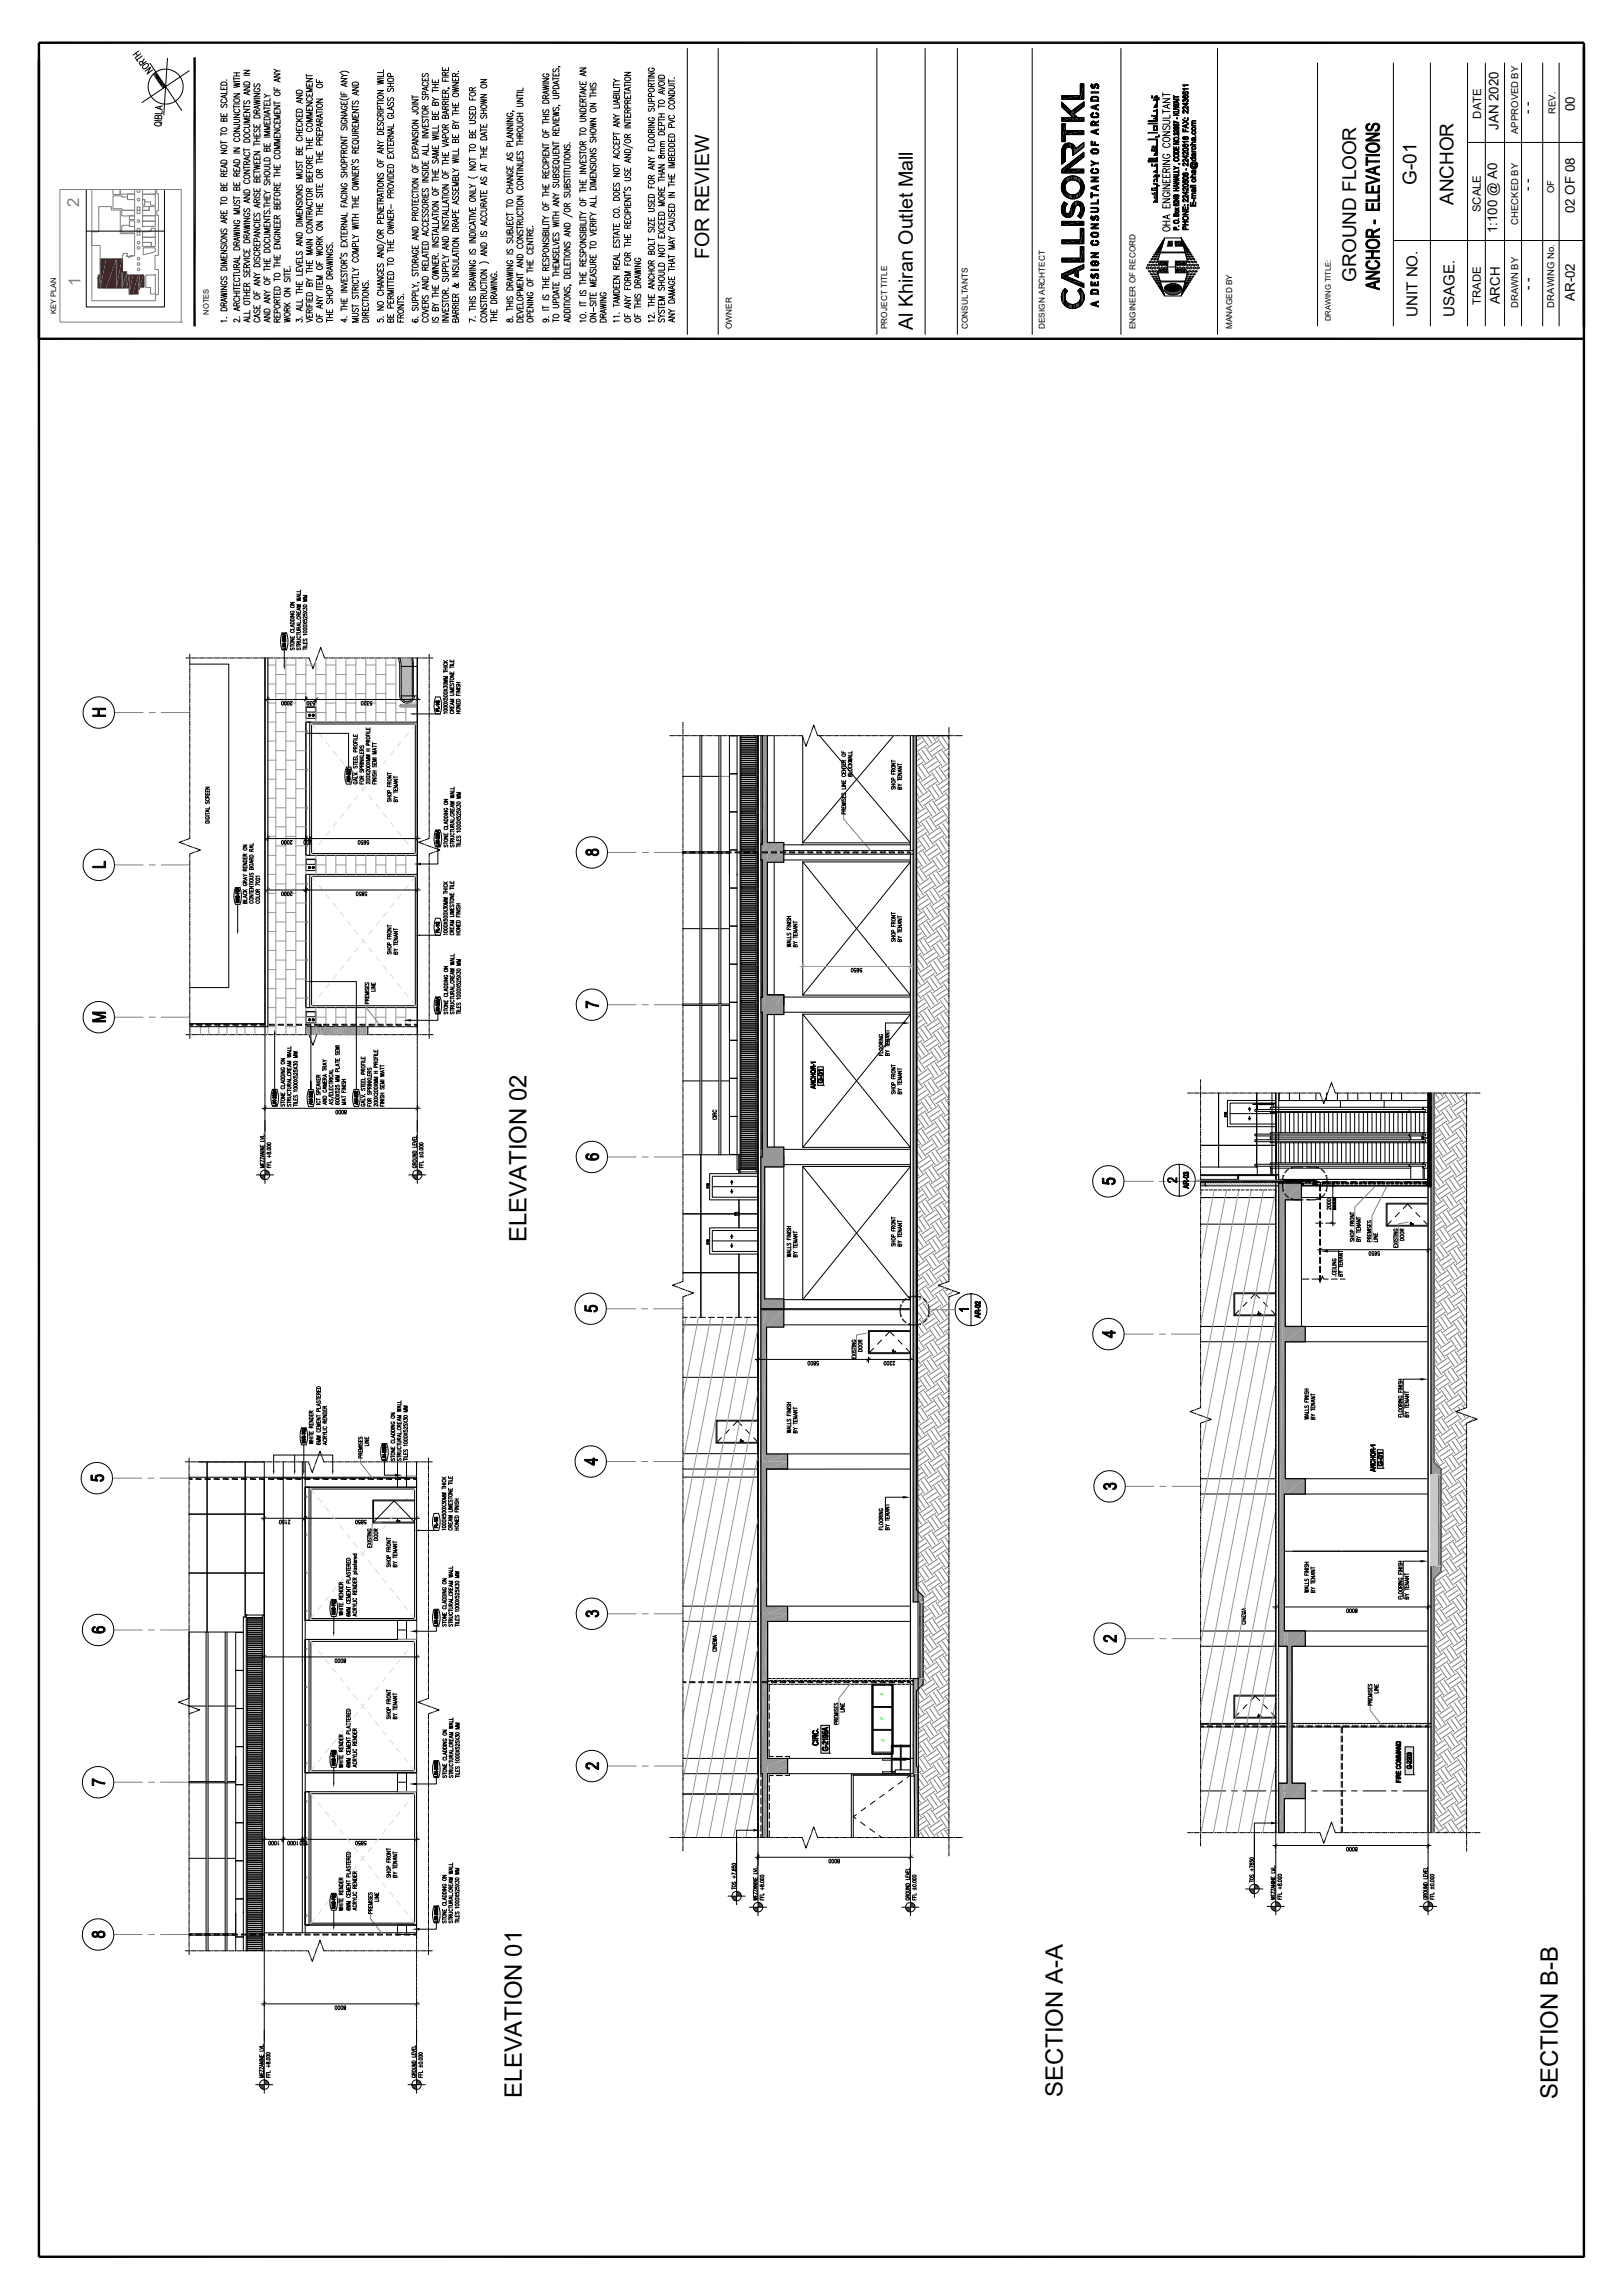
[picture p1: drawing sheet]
<svg xmlns="http://www.w3.org/2000/svg" width="297mm" height="420mm" viewBox="0 0 297 420" stroke-linecap="round" stroke-linejoin="round" font-family="sans-serif">
<defs><g id="words">
<g font-size="4.4">
<text x="96.3" y="227.4" transform="rotate(-90 96.3 227.4)">ELEVATION 02</text>
<text x="194.5" y="383.9" transform="rotate(-90 194.5 383.9)">SECTION A-A</text>
<text x="95.5" y="384" transform="rotate(-90 95.5 384)">ELEVATION 01</text>
<text x="285.1" y="384.3" transform="rotate(-90 285.1 384.3)">SECTION B-B</text>
</g>
<g font-size="3.6">
<text x="129.8" y="47.4" transform="rotate(-90 129.8 47.4)">FOR REVIEW</text>
<text x="167.1" y="60.4" transform="rotate(-90 167.1 60.4)">Al Khiran Outlet Mall</text>
</g>
<g font-size="3.5">
<text x="259.2" y="33.9" transform="rotate(-90 259.2 33.9)">G-01</text>
<text x="266" y="37.5" transform="rotate(-90 266 37.5)">ANCHOR</text>
<text x="248.2" y="51.6" transform="rotate(-90 248.2 51.6)">GROUND FLOOR</text>
</g>
<g font-size="3" fill="#808080">
<text x="14.5" y="37.9" transform="rotate(-90 14.5 37.9)">2</text>
<text x="14.7" y="52.3" transform="rotate(-90 14.7 52.3)">1</text>
</g>
<g font-size="2.8">
<text x="259.4" y="58.1" transform="rotate(-90 259.4 58.1)">UNIT NO.</text>
<text x="266.2" y="58.1" transform="rotate(-90 266.2 58.1)">USAGE.</text>
</g>
<g font-size="2.4">
<text x="274.3" y="23.8" transform="rotate(-90 274.3 23.8)">JAN 2020</text>
<text x="280.4" y="20.9" transform="rotate(-90 280.4 20.9)">- -</text>
<text x="288.2" y="20.4" transform="rotate(-90 288.2 20.4)">00</text>
<text x="280.3" y="35" transform="rotate(-90 280.3 35)">- -</text>
<text x="288.2" y="39" transform="rotate(-90 288.2 39)">02 OF 08</text>
<text x="274" y="42.7" transform="rotate(-90 274 42.7)">1:100 @ A0</text>
<text x="280.4" y="53.1" transform="rotate(-90 280.4 53.1)">- -</text>
<text x="274.5" y="55.7" transform="rotate(-90 274.5 55.7)">ARCH</text>
<text x="288.2" y="55.1" transform="rotate(-90 288.2 55.1)">AR-02</text>
</g>
<g font-size="2.1">
<text x="271.1" y="21.7" transform="rotate(-90 271.1 21.7)">DATE</text>
<text x="271" y="38.9" transform="rotate(-90 271 38.9)">SCALE</text>
<text x="271" y="55.9" transform="rotate(-90 271 55.9)">TRADE</text>
</g>
<g font-size="1.7">
<text x="284.7" y="20.8" transform="rotate(-90 284.7 20.8)">REV.</text>
<text x="277.9" y="24.5" transform="rotate(-90 277.9 24.5)">APPROVED BY</text>
<text x="284.5" y="35.3" transform="rotate(-90 284.5 35.3)">OF</text>
<text x="277.9" y="41.1" transform="rotate(-90 277.9 41.1)">CHECKED BY</text>
<text x="277.9" y="56.4" transform="rotate(-90 277.9 56.4)">DRAWN BY</text>
<text x="284.5" y="56.3" transform="rotate(-90 284.5 56.3)">DRAWING No.</text>
</g>
<g font-size="1.5">
<text x="133.9" y="60.3" transform="rotate(-90 133.9 60.3)">OWNER</text>
<text x="162.4" y="60.3" transform="rotate(-90 162.4 60.3)">PROJECT TITLE</text>
<text x="177.1" y="60.3" transform="rotate(-90 177.1 60.3)">CONSULTANTS</text>
<text x="191.2" y="60.3" transform="rotate(-90 191.2 60.3)">DESIGN ARCHTECT</text>
<text x="207.8" y="60.3" transform="rotate(-90 207.8 60.3)">ENGINEER OF RECORD</text>
<text x="225.5" y="60.3" transform="rotate(-90 225.5 60.3)">MANAGED BY</text>
</g>
<g font-size="1.4">
<text x="10.3" y="57.6" transform="rotate(-90 10.3 57.6)">KEY PLAN</text>
<text x="38.2" y="57.6" transform="rotate(-90 38.2 57.6)">NOTES</text>
<text x="243.6" y="58.8" transform="rotate(-90 243.6 58.8)">DRAWING TITLE:</text>
</g>
</g></defs>
<g fill="none" stroke="#000" stroke-width=".18">
<path d="M33.9 267.6h.6M34.6 266.9v.9M34.6 267.9v.2M34.6 268.3v.9M34.6 269.3v.2M34.6 269.7v.8M34.6 270.7v.2M34.6 271.1v.8M34.6 272.1v.2M34.6 272.5v.8M34.6 273.5v.2M34.6 273.9v.8"/>
<path d="M34.6 274.9v.2M34.6 275.3v.8M34.6 276.3v.2M34.6 276.6v.9M34.6 277.7v.2M34.6 278v.9M34.6 279.1v.2M34.6 279.4v.9M34.6 270.4h41.6M34.6 267.6h.2M35 267.6h.9M36 267.6h.2"/>
<path d="M36.4 267.7h12M36.4 267.6h.9M37.4 267.6h.2M37.8 267.6h.9M38.8 267.6h.2M39.2 267.6h.8M40.2 267.6h.2M40.6 267.6h.8M41.6 267.6h.2M42 267.6h.8M43 267.6h.2M43.3 267.6h.9"/>
<path d="M44.4 267.6h.2M44.7 267.6h.9M45.8 267.6h.2M46.1 267.6h.9M47.2 267.6h.1M47.5 267.6h.9M48.4 270.4v86.7M48.6 267.6h.1M48.9 267.6h.9M49.9 270.6h26.3M50 267.6h.1M50.3 267.6h.9"/>
<path d="M51.4 267.6h.1M51.7 267.6h.9M52.7 267.6h.2M53.1 267.6h.9M54.1 267.6h.2M54.5 267.6h.9M55.5 267.6h.2M55.9 272.3h20.3M55.9 267.7v86.1M55.9 267.6h.5l.3 .8M56.8 268.5v.2M57.5 268.5l-.3 1.1-.3-.8"/>
<path d="M57.6 268.2v.2M58 267.2l-.3 .8M58.1 266.9v.2M58.8 266.4l-.2-.7-.4 1M58.9 266.6v.1M59 266.9l.3 .7h.6M60 267.6h.2M60.4 267.6h.9M61.4 267.6h.2M61.8 267.6h.9M62.8 267.6h.2M63.2 267.6h.9"/>
<path d="M64.2 267.6h.2M64.6 267.6h.8M65.6 267.6h.2M65.6 265.5v.3h.7v-.3M65.6 263.6v.3h.7v-.3M65.6 264.7h.7M65.7 264.1v.4l.4-.4 .2 .1-.1 .3M65.7 263.1v.4l.4-.4 .2 .1-.1 .3M66 263.7v.2M66 265.6v.2M66 266.4l-.1-.3-.2-.1-.1 .4h.7M66 267.6h.8"/>
<path d="M66 266.9l-.1-.3h-.2l-.1 .3h.7M66.3 266l-.3 .2M66.3 264.9h-.7l.7 .2-.7 .2h.7M66.8 263.7h.7l-.7 .3h.7M66.8 263.1v.3h.7v-.3M66.8 264.2h.7M67 267.6h.2M67.1 263.2v.2M67.4 267.6h.8M67.5 264.4v.3h-.7M68.4 267.6h.2M68.7 267.6h.9"/>
<path d="M69.8 267.6h.2M70.1 267.6h.9M71.2 267.6h.2M71.5 267.6h.9M72.6 267.6h.2M72.9 267.6h.9M74 267.6h.2M74.3 267.6h.9M75.4 267.6h.1M75.7 267.6h.9M76.2 267.7v86.1M76.8 267.6h.1"/>
<path d="M77.1 267.6h.9M78.2 267.6h.1M78.5 267.6h.6M34.6 280.5v.1M34.6 280.8v.9M34.6 281.9v.1M34.6 282.2v.9M34.6 283.3v.1M34.6 283.6v.9M34.6 284.6v.2M34.6 285v.9M34.6 286v.2"/>
<path d="M34.6 286.4v.9M34.6 287.4v.2M34.6 287.8v.9M34.6 288.8v.2M34.6 289.2v.9M34.6 290.2v.2M34.6 290.6v.8M34.6 291.6v.2M34.6 292v.8M34.6 293v.2M34.6 293.4v.8M34.6 294.4v.2"/>
<path d="M34.6 294.8v.8M34.6 295.8v.2M34.6 296.2v.8M34.6 297.2v.2M34.6 297.6v.8M34.6 298.6v.2M34.6 298.9v.9M34.6 300v.2M55.9 296.7h20.3M33.4 311.4l-.7 .2 1 .4M33.7 311.3h-.2M33.9 312.1h.1"/>
<path d="M34.2 312.2l.8 .3M34.6 310.1v.8l-.7 .3M34.6 300.3v.9M34.6 301.4v.2M34.6 301.7v.9M34.6 302.8v.2M34.6 303.1v.9M34.6 304.2v.2M34.6 304.5v.9M34.6 305.6v.1M34.6 305.9v.9M34.6 307v.1"/>
<path d="M34.6 307.3v.9M34.6 308.4v.1M34.6 308.7v.9M34.6 309.8v.1M34.6 314.8v.2M34.6 315.2v.8M34.6 316.2v.2M34.6 316.5v.9M34.6 317.6v.2M34.6 317.9v.9M34.6 319v.2M34.6 319.3v.9"/>
<path d="M35.2 312.5l.1 .1M35.3 313.5l-.7 .3v.8M35.5 312.7l1.1 .3-.8 .3M35.7 313.4h-.2M55.9 300.1h20.3M34.6 320.4v.1M34.6 320.7v.9M34.6 321.8v.1M34.6 322.1v.9M34.6 323.2v.1M34.6 323.5v.9M34.6 324.6v.1"/>
<path d="M34.6 324.9v.9M34.6 325.9v.2M34.6 326.3v.9M34.6 327.3v.2M34.6 327.7v.9M34.6 328.7v.2M34.6 329.1v.9M34.6 330.1v.2M34.6 330.5v.9M34.6 331.5v.2M34.6 331.9v.9M34.6 332.9v.2"/>
<path d="M34.6 333.3v.8M34.6 334.3v.2M34.6 334.7v.8M34.6 335.7v.2M34.6 336.1v.8M34.6 337.1v.2M34.6 337.5v.8M34.6 338.5v.2M34.6 338.9v.8M34.6 339.9v.2M55.9 324.5h20.3M34.6 340.3v.8"/>
<path d="M34.6 341.3v.2M34.6 341.6v.9M34.6 342.7v.2M34.6 343v.9M34.6 344.1v.2M34.6 344.4v.9M34.6 345.5v.2M34.6 345.8v.9M34.6 346.9v.1M34.6 347.2v.9M34.6 348.3v.1M34.6 348.6v.9"/>
<path d="M34.6 349.7v.1M34.6 350v.9M34.6 351v.2M34.6 351.4v.9M34.6 352.4v.2M34.6 352.8v.9M34.6 353.8v.2M34.6 354.2v.9M34.6 355.2v.2M34.6 355.6v.8M34.6 356.6v.2M34.6 357v.8"/>
<path d="M48.4 357.2v.1M48.4 357.4v.4M48.4 357.9v.1M48.4 358.1v.4M48.4 358.6v.1M48.4 358.8v.4M48.4 359.3v.1M48.4 359.5v.4M55.9 352.4h20.3M76.2 353.9v.5M76.2 354.4v.7M76.2 355.1v.1"/>
<path d="M76.2 355.3v.4M76.2 355.8v.1M76.2 356v.4M76.2 356.5v.1M76.2 356.7v.4M76.2 357.2v.1M76.2 357.4v.4M76.2 357.9v.1M76.2 358.1v.4M76.2 358.6v.1M76.2 358.8v.4M76.2 359.3v.1"/>
<path d="M76.2 359.5v.4M47.5 379.4v.3h.7v-.3M47.5 377.5h.7l-.7 .3h.7M47.5 376.7h.7l-.7 .4h.7M47.5 376.2v.3h.7v-.3M47.5 374.8l.7 .2-.7 .2M47.5 377.3h.7M47.8 366.9h29M47.9 376.3v.2M47.9 379.5v.2M48 378v.3M48.2 374.2h.1"/>
<path d="M48.2 379.9h-.7l.7 .2-.7 .2h.7M48.2 378.9v.4l-.7-.4v.4M48.2 378.4v.4l-.7-.4v.4M48.2 377.9l-.7 .2 .7 .2M48.2 375.2v.3h-.7M48.2 374.4v.3h-.7M48.4 360v.1M48.4 360.2v.4M48.4 360.7v.1M48.4 360.9v.4M48.4 361.4v.1M48.4 361.6v.4"/>
<path d="M48.4 362.1v.1M48.4 362.3v.4M48.4 362.8v.1M48.4 363v.4M48.4 363.5v.1M48.4 363.7v.4M48.4 364.2v.1M48.4 364.4v.4M48.4 364.9v.1M48.4 365v.5M48.4 365.6v.1M48.4 365.7v.5"/>
<path d="M48.4 366.3v1.3M48.4 367.7h.1M48.4 367.8v.5M48.4 368.4h.1M48.4 368.5v.5M48.4 369.1h.1M48.4 369.2v.5M48.4 369.8h.1M48.4 369.9v.5M48.4 370.5h.1M48.4 370.6v.5M48.4 371.2h.1"/>
<path d="M48.4 371.3v11.9M48.7 379.6v.3h.7M48.8 377.6l-.1 .1a.24 .24 0 0 0 .3 .1 .24 .24 0 0 0 .1-.3 .2 .2 0 0 1 .3 .1 .2 .2 0 0 1-.1 .3 .2 .2 0 0 1-.3-.2l-.1-.2zM48.8 376.9a.34 .34 0 0 1 .4-.2 .34 .34 0 0 1 .2 .3 .35 .35 0 0 1-.4 .2 .35 .35 0 0 1-.2-.3zM48.8 376.3a.35 .35 0 0 1 .4-.1 .35 .35 0 0 1 .2 .3 .34 .34 0 0 1-.4 .2 .34 .34 0 0 1-.2-.4zM48.8 375.9a.34 .34 0 0 1 .4-.2 .34 .34 0 0 1 .2 .3 .35 .35 0 0 1-.4 .2 .35 .35 0 0 1-.2-.3zM48.8 378.3h.6M49.1 379.7v.2M49.1 378v.5M49.4 377.3h.1M49.4 379.1v.3h-.7M61.4 367.2a.35 .35 0 0 1 .4 .3 .35 .35 0 0 1-.3 .4l-.2-.1z"/>
<path d="M61.9 367.2a.32 .32 0 0 1 .3 .4 .32 .32 0 0 1-.3 .3zM62.5 367.2a.32 .32 0 0 1 .3 .4 .32 .32 0 0 1-.3 .3zM62.9 367.3l.3-.1a.36 .36 0 0 1-.3 .6l.2 .1a.23 .23 0 0 0 .1-.3 .23 .23 0 0 0-.3-.1zM75.4 377.8h.7l-.7 .4h.7M75.4 375.9v.3h.7v-.3M75.4 374.9v.3h.7v-.3M75.4 379.1a.47 .47 0 0 1 .7 0v.1a.41 .41 0 0 1-.7-.1zM75.4 378.4h.5l.2 .1-.1 .2h-.6M75.4 375.4l.7 .2-.7 .2M75.4 377.4a.39 .39 0 0 1 .4-.1 .39 .39 0 0 1 .3 .3h-.7zM75.6 380l-.2 .2a.36 .36 0 0 0 .4 .2 .36 .36 0 0 0 .3-.4h-.3v.1M75.7 375.1v.1"/>
<path d="M75.7 376v.2M75.7 379.8v-.3h-.2l-.1 .3h.7M76.1 376.3v.3h-.7M76.1 374.5v.3h-.7M76.1 379.5l-.4 .1M76.2 360v.1M76.2 360.2v.4M76.2 360.7v.1M76.2 360.9v.4M76.2 361.4v.1M76.2 361.6v.4M76.2 362.1v.1"/>
<path d="M76.2 362.3v.4M76.2 362.8v.1M76.2 363v.4M76.2 363.5v.1M76.2 363.7v.4M76.2 364.2v.1M76.2 364.4v.4M76.2 364.9v.1M76.2 365.1v.4M76.2 365.6v.1M76.2 365.8v.4M76.2 366.3v1.3"/>
<path d="M76.2 367.7v.1M76.2 367.9v.4M76.2 368.4v.1M76.2 368.6v.4M76.2 369.1v.1M76.2 369.3v.4M76.2 369.8v.1M76.2 370v.4M76.2 370.5v.1M76.2 370.6v.5M76.2 371.2v.1M76.2 371.3v11.9"/>
<path d="M76.6 379.6v.3h.7M76.6 378.3h.6M76.6 377.6a.34 .34 0 0 1 .4-.2 .34 .34 0 0 1 .3 .4 .34 .34 0 0 1-.4 .1 .34 .34 0 0 1-.3-.3zM76.6 376.9a.34 .34 0 0 1 .4-.2 .34 .34 0 0 1 .3 .3 .35 .35 0 0 1-.4 .2 .35 .35 0 0 1-.3-.3zM76.6 376.3a.35 .35 0 0 1 .4-.1 .35 .35 0 0 1 .3 .3 .34 .34 0 0 1-.4 .2 .34 .34 0 0 1-.3-.4zM76.6 375.9a.34 .34 0 0 1 .4-.2 .34 .34 0 0 1 .3 .3 .35 .35 0 0 1-.4 .2 .35 .35 0 0 1-.3-.3zM76.9 378v.5M76.9 379.7v.2M77.3 378v.5M77.3 377.3h.1M77.3 379.1v.3h-.7M46.8 381.7h3.1"/>
<path d="M48.7 380v.3h.7M49.1 380.1v.2M74.7 381.7h3.1M76.6 380v.3h.7M76.9 380.1v.2"/>
<circle cx="17.7" cy="270.6" r="2.88"/>
<circle cx="18" cy="298.4" r="2.88"/>
<circle cx="18" cy="326.3" r="2.88"/>
<circle cx="17.9" cy="354.2" r="2.88"/>
<circle cx="48.4" cy="381.6" r=".87"/>
<circle cx="76.2" cy="381.6" r=".87"/>
</g>
<path d="M20.6 270.6h5.4M27.1 270.6h1.1M29.3 270.6h5.3M20.8 298.4h5.3M27.2 298.4h1.1M29.4 298.4h5.2M20.8 326.3h5.3M27.2 326.3h1.1M29.4 326.3h5.2M20.8 354.2h5.3M27.2 354.2h1.1M29.4 354.2h5.2" fill="none" stroke="#808080" stroke-width=".18"/>
<g fill="#000" stroke="#000" stroke-width=".18">
<path d="M16.6 270.1h.3v.7l.6 .1 .1-.8 .3 1.1-1.3-.2z" fill-rule="evenodd"/>
<path d="M17.6 270.2l-.1 .7-.1-.4z" fill-rule="evenodd"/>
<path d="M17.6 270.1l.5-.1h.5l.2 .2v.4a.58 .58 0 0 0-.6-.4 .58 .58 0 0 0-.5 .4z" fill-rule="evenodd"/>
<path d="M18.8 270.2l.1 .1a.58 .58 0 0 1 0 .6 .58 .58 0 0 1-.5 .3l-.1-.2 .4-.2z" fill-rule="evenodd"/>
<path d="M16.9 298l.5-.2v.2l-.3 .2-.1 .6-.2-.4z" fill-rule="evenodd"/>
<path d="M17.1 298.3l.2 .3 .3 .1 .4 .1v-.2a.55 .55 0 0 0 .6 .2 .55 .55 0 0 0 .4-.5v-.4a.58 .58 0 0 1 .2 .7 .58 .58 0 0 1-.6 .4h-.7l-.8-.2h-.1z" fill-rule="evenodd"/>
<path d="M17.8 297.9l.2 .9-.3-.4z" fill-rule="evenodd"/>
<path d="M17.9 297.9l.8-.1 .3 .1v.4a.58 .58 0 0 0-.6-.3 .58 .58 0 0 0-.5 .3z" fill-rule="evenodd"/>
<path d="M16.9 325.6h.2a3.7 3.7 0 0 0 2.1 .8v.2a3.9 3.9 0 0 1-2.1-.7v1h-.2z" fill-rule="evenodd"/>
<path d="M17 353.8l.2 .6 .2 .1 .3-.1 .1-.7 .1 .2 .1-.2 .1 .7a.52 .52 0 0 0 .9-.3v.5a.69 .69 0 0 1-1.1-.2 .56 .56 0 0 1-.8 .2 .56 .56 0 0 1-.1-.8z" fill-rule="evenodd"/>
<path d="M17.1 353.7l.3-.1 .4 .1v.4a.37 .37 0 0 0-.5-.2l-.2 .2z" fill-rule="evenodd"/>
<path d="M18.1 353.7a.67 .67 0 0 1 .9 0 .67 .67 0 0 1 0 .9v-.6l-.2-.2h-.5l-.3 .3z" fill-rule="evenodd"/>
</g>
<g fill="#000">
<path d="M34.6 270.6h.6l-.6 .4zM34.6 271l.6-.4v.4zM35.8 270.6h1.1l-1.1 .4zM35.8 271l1.1-.4v.4zM37.4 270.6h1.1l-1.1 .4zM37.4 271l1.1-.4v.4zM39.1 270.6h1.1l-1.1 .4zM39.1 271l1.1-.4v.4zM40.8 270.6h1.1l-1.1 .4zM40.8 271l1.1-.4v.4zM42.4 270.6h1.1l-1.1 .4zM42.4 271l1.1-.4v.4z"/>
<path d="M44.1 270.6h1.1l-1.1 .4zM44.1 271l1.1-.4v.4zM45.7 270.6h1.1l-1.1 .4zM45.7 271l1.1-.4v.4zM47.4 270.6h1.1l-1.1 .4zM47.4 271l1.1-.4v.4zM49.1 270.6h1.1l-1.1 .4zM49.1 271l1.1-.4v.4zM50.7 270.6h1.1l-1.1 .4zM50.7 271l1.1-.4v.4zM52.4 270.6h1.1l-1.1 .4zM52.4 271l1.1-.4v.4z"/>
<path d="M54 270.6h1.1l-1.1 .4zM54 271l1.1-.4v.4zM55.7 270.6h1.1l-1.1 .4zM55.7 271l1.1-.4v.4zM57.4 270.6h1.1l-1.1 .4zM57.4 271l1.1-.4v.4zM59 270.6h1.1l-1.1 .4zM59 271l1.1-.4v.4zM60.7 270.6h1.1l-1.1 .4zM60.7 271l1.1-.4v.4zM62.3 270.6h1.1l-1.1 .4zM62.3 271l1.1-.4v.4z"/>
<path d="M64 270.6h1.1l-1.1 .4zM64 271l1.1-.4v.4zM65.7 270.6h1.1l-1.1 .4zM65.7 271l1.1-.4v.4zM67.3 270.6h1.1l-1.1 .4zM67.3 271l1.1-.4v.4zM69 270.6h1.1l-1.1 .4zM69 271l1.1-.4v.4zM70.6 270.6h1.2l-1.2 .4zM70.6 271l1.2-.4v.4zM72.3 270.6h1.1l-1.1 .4zM72.3 271l1.1-.4v.4z"/>
<path d="M74 270.6h1.1l-1.1 .4zM74 271l1.1-.4v.4zM75.6 270.6h.6l-.6 .4zM75.6 271l.6-.4v.4zM34.6 354.4l.6-.4v.4zM34.6 354h.6l-.6 .4zM35.8 354.4l1.1-.4v.4zM35.8 354h1.1l-1.1 .4zM37.4 354.4l1.1-.4v.4zM37.4 354h1.1l-1.1 .4zM39.1 354.4l1.1-.4v.4zM39.1 354h1.1l-1.1 .4z"/>
<path d="M40.8 354.4l1.1-.4v.4zM40.8 354h1.1l-1.1 .4zM42.4 354.4l1.1-.4v.4zM42.4 354h1.1l-1.1 .4zM44.1 354.4l1.1-.4v.4zM44.1 354h1.1l-1.1 .4zM45.7 354.4l1.1-.4v.4zM45.7 354h1.1l-1.1 .4zM47.4 354.4l1.1-.4v.4zM47.4 354h1.1l-1.1 .4zM49.1 354.4l1.1-.4v.4zM49.1 354h1.1l-1.1 .4z"/>
<path d="M50.7 354.4l1.1-.4v.4zM50.7 354h1.1l-1.1 .4zM52.4 354.4l1.1-.4v.4zM52.4 354h1.1l-1.1 .4zM54 354.4l1.1-.4v.4zM54 354h1.1l-1.1 .4zM55.7 354.4l1.1-.4v.4zM55.7 354h1.1l-1.1 .4zM57.4 354.4l1.1-.4v.4zM57.4 354h1.1l-1.1 .4zM59 354.4l1.1-.4v.4zM59 354h1.1l-1.1 .4z"/>
<path d="M60.7 354.4l1.1-.4v.4zM60.7 354h1.1l-1.1 .4zM62.3 354.4l1.1-.4v.4zM62.3 354h1.1l-1.1 .4zM64 354.4l1.1-.4v.4zM64 354h1.1l-1.1 .4zM65.7 354.4l1.1-.4v.4zM65.7 354h1.1l-1.1 .4zM67.3 354.4l1.1-.4v.4zM67.3 354h1.1l-1.1 .4zM69 354.4l1.1-.4v.4zM69 354h1.1l-1.1 .4z"/>
<path d="M70.6 354.4l1.2-.4v.4zM70.6 354h1.2l-1.2 .4zM72.3 354.4l1.1-.4v.4zM72.3 354h1.1l-1.1 .4zM74 354.4l1.1-.4v.4zM74 354h1.1l-1.1 .4zM75.6 354.4l.6-.4v.4zM75.6 354h.6l-.6 .4zM48.7 366.5l-.7 .7zM76.6 366.5l-.7 .7zM47.5 381.7v.1zM47.5 381.7v.3z"/>
<path d="M47.6 381.7v.4zM47.7 381.7v.5zM47.8 381.7v.6l-.1-.1zM47.7 381.7h.1l-.1 .5zM47.9 381.7v.7l-.1-.1zM47.8 381.7h.1l-.1 .6zM48.1 381.7v.8l-.2-.1zM47.9 381.7h.2l-.2 .7zM48.2 381.7v.8h-.1zM48.1 381.7h.1l-.1 .8zM48.4 381.7v.8h-.2zM48.2 381.7h.2l-.2 .8z"/>
<path d="M48.5 380.8v.9h-.1zM48.4 380.8h.1l-.1 .9zM48.7 380.8v.9h-.2zM48.5 380.8h.2l-.2 .9zM48.8 380.9v.8h-.1zM48.7 380.8l.1 .1-.1 .8zM48.9 381v.7h-.1zM48.8 380.9l.1 .1-.1 .7zM49 381.1v.6h-.1zM48.9 381l.1 .1-.1 .6zM49.1 381.2l-.1 .5zM49 381.1v.6z"/>
<path d="M49.2 381.3l-.1 .4zM49.1 381.2v.5zM49.2 381.5v.2zM49.2 381.3v.4zM75.4 381.7v.1zM75.4 381.7v.3zM75.5 381.7v.4zM75.6 381.7v.5zM75.7 381.7v.6l-.1-.1zM75.6 381.7h.1l-.1 .5zM75.8 381.7v.7l-.1-.1zM75.7 381.7h.1l-.1 .6z"/>
<path d="M75.9 381.7v.8l-.1-.1zM75.8 381.7h.1l-.1 .7zM76.1 381.7v.8h-.2zM75.9 381.7h.2l-.2 .8zM76.2 381.7v.8h-.1zM76.1 381.7h.1l-.1 .8zM76.4 380.8v.9h-.2zM76.2 380.8h.2l-.2 .9zM76.5 380.8v.9h-.1zM76.4 380.8h.1l-.1 .9zM76.7 380.9v.8h-.2zM76.5 380.8l.2 .1-.2 .8z"/>
<path d="M76.8 381v.7h-.1zM76.7 380.9l.1 .1-.1 .7zM76.9 381.1v.6h-.1zM76.8 381l.1 .1-.1 .6zM77 381.2l-.1 .5zM76.9 381.1v.6zM77 381.3v.4zM77 381.2v.5zM77.1 381.5l-.1 .2zM77.1 381.5v.2z"/>
</g>
<path d="M67.8 270.3l.1-.1 .4 .6z" fill="#808080"/>
<path d="M66 266.9v.9l1.9 2.4M41.2 326.2h.4" fill="none" stroke="#808080" stroke-width=".18"/>
<g fill="none" stroke="#000" stroke-width=".18">
<path d="M34.6 277.2h13.8M37.9 267.7v31.1M44.9 267.7v28.3M47.8 278h29M48.4 267.7v89.4M51.2 278.3a.31 .31 0 0 1 .3 .3 .31 .31 0 0 1-.3 .4zM51.8 267.7v86.1M52 278.4a.21 .21 0 0 0-.3 0 .21 .21 0 0 0 0 .3 .21 .21 0 0 0 .3 0v.3h-.3M52.3 278.3v.7l.2-.1M52.7 278.3h.4l-.3 .4v.2l.2 .1 .1-.2M55.3 267.7v86.1M55.9 277.5v1"/>
<path d="M65.2 278.3a.34 .34 0 0 1 .2 .4 .34 .34 0 0 1-.2 .3zM66 278.4l-.3-.1-.1 .1 .1 .3h.2v.3h-.3M66.1 278.4l.3-.1a.35 .35 0 0 1-.3 .5l.2 .2 .2-.1-.4-.3zM67 278.4a.21 .21 0 0 0-.3 0 .21 .21 0 0 0 0 .3 .21 .21 0 0 0 .3 0v.3h-.3M76.2 277.5v1M34.6 288h13.9M37.7 298.8v27.4h-3.1M38.1 298.8v27.4h3.1v-27.4M41.6 298.8v27.4h1.5v-4.7M44.5 298.8h-9.9v15M44.5 298.9h-1.4v6.9h1.4M45.1 296v61.1"/>
<path d="M45.2 298.9h2.8v6.9h-2.8zM45.2 298.9h.1M45.2 296.1h2.8M45.2 299.2h2.8M45.2 299.5h2.8M45.2 299.6h2.8M45.2 299.9h2.8M45.2 296.4h2.8M45.2 296.7h2.8M45.2 296.8h2.8M45.2 297.1h2.8M45.2 297.4h2.8"/>
<path d="M45.2 297.5h2.8M45.2 297.8h2.8M45.2 298.1h2.8M45.2 298.2h2.8M45.2 298.5h2.8M48.2 295.7l-3.1-.1v.4h-.6v61.1M48.4 295.7l-.4 .1v3h-2.8v-2.6h2.8M34.6 312.3h3.1M38.1 312.3h3.1M41.6 312.3h1.5M44.5 319.8h-1.4v6.9h1.4M44.5 305.8h-1.4v7h1.4h-1.4v6.9h1.4"/>
<path d="M45.2 312.8h2.8v6.9h-2.8zM45.2 312.8h.1M45.2 319.8h2.8v6.9h-2.8zM45.2 319.8h.1M45.2 305.9h2.8v6.8h-2.8zM45.2 305.9h.1M45.2 313.1h2.8M45.2 313.2h2.8M45.2 313.5h2.8M45.2 313.8h2.8M45.2 313.9h2.8M45.2 314.2h2.8"/>
<path d="M45.2 314.5h2.8M45.2 314.6h2.8M45.2 314.9h2.8M45.2 315.2h2.8M45.2 315.6h2.8M45.2 315.9h2.8M45.2 316.3h2.8M45.2 316.6h2.8M45.2 316.9h2.8M45.2 317h2.8M45.2 317.3h2.8M45.2 317.6h2.8"/>
<path d="M45.2 317.7h2.8M45.2 318h2.8M45.2 318.3h2.8M45.2 318.4h2.8M45.2 318.7h2.8M45.2 319h2.8M45.2 319.1h2.8M45.2 319.4h2.8M45.2 306.2h2.8M45.2 306.5h2.8M45.2 306.9h2.8M45.2 307.2h2.8"/>
<path d="M45.2 307.6h2.8M45.2 307.9h2.8M45.2 308.3h2.8M45.2 308.6h2.8M45.2 308.9h2.8M45.2 309h2.8M45.2 309.3h2.8M45.2 309.6h2.8M45.2 309.7h2.8M45.2 310h2.8M45.2 310.3h2.8M45.2 310.4h2.8"/>
<path d="M45.2 310.7h2.8M45.2 311h2.8M45.2 311.1h2.8M45.2 311.4h2.8M45.2 311.7h2.8M45.2 311.8h2.8M45.2 312.1h2.8M45.2 312.4h2.8M45.2 312.5h2.8M45.2 300.2h2.8M45.2 300.6h2.8M45.2 300.9h2.8"/>
<path d="M45.2 301.3h2.8M45.2 301.6h2.8M45.2 302h2.8M45.2 302.3h2.8M45.2 302.7h2.8M45.2 303h2.8M45.2 303.4h2.8M45.2 303.7h2.8M45.2 304.1h2.8M45.2 304.4h2.8M45.2 304.8h2.8M45.2 305.1h2.8"/>
<path d="M45.2 305.5h2.8M61.4 303.7a.35 .35 0 0 1 .4 .3 .35 .35 0 0 1-.3 .4l-.2-.1zM61.9 303.7a.32 .32 0 0 1 .3 .3 .32 .32 0 0 1-.3 .4zM62.5 303.7a.32 .32 0 0 1 .3 .3 .32 .32 0 0 1-.3 .4zM62.9 303.8l.3-.1a.36 .36 0 0 1-.3 .5l.1 .2 .2-.1-.3-.3zM76.2 302.8v.5M76.8 303.3l-31.6 .1M34.6 326.4h3.1M37.7 326.2h.4M38.1 326.4v27.6h3.1v-27.6h.4M41.2 326.4h-3.5v27.6h-3.1M43.1 326.4h-1.5v27.6h1.5v-3.8"/>
<path d="M44.5 326.7h-1.4v7h1.4M44.5 333.7h-1.4v7h1.4M45.2 326.8h2.8v6.9h-2.8zM45.2 326.8h.1M45.2 333.8h2.8v6.8h-2.8zM45.2 333.8h.1M45.2 326.4h2.8M45.2 320.1h2.8M45.2 320.4h2.8M45.2 320.5h2.8M45.2 320.8h2.8M45.2 321.1h2.8"/>
<path d="M45.2 321.5h2.8M45.2 321.8h2.8M45.2 322.2h2.8M45.2 322.5h2.8M45.2 322.6h2.8M45.2 322.9h2.8M45.2 323.2h2.8M45.2 323.6h2.8M45.2 323.9h2.8M45.2 324h2.8M45.2 324.3h2.8M45.2 324.6h2.8"/>
<path d="M45.2 324.7h2.8M45.2 325h2.8M45.2 325.3h2.8M45.2 325.4h2.8M45.2 325.7h2.8M45.2 326h2.8M45.2 326.1h2.8M45.2 327.1h2.8M45.2 327.4h2.8M45.2 327.8h2.8M45.2 328.1h2.8M45.2 328.5h2.8"/>
<path d="M45.2 328.8h2.8M45.2 329.1h2.8M45.2 329.2h2.8M45.2 329.5h2.8M45.2 329.8h2.8M45.2 329.9h2.8M45.2 330.2h2.8M45.2 330.5h2.8M45.2 330.6h2.8M45.2 330.9h2.8M45.2 331.2h2.8M45.2 331.3h2.8"/>
<path d="M45.2 331.6h2.8M45.2 331.9h2.8M45.2 332h2.8M45.2 332.3h2.8M45.2 332.6h2.8M45.2 332.7h2.8M45.2 333h2.8M45.2 333.3h2.8M45.2 333.4h2.8M45.2 334h2.8M45.2 334.1h2.8M45.2 334.4h2.8"/>
<path d="M45.2 334.7h2.8M45.2 334.8h2.8M45.2 335.1h2.8M45.2 335.4h2.8M45.2 335.8h2.8M45.2 336.1h2.8M45.2 336.5h2.8M45.2 336.8h2.8M45.2 337.2h2.8M45.2 337.5h2.8M45.2 337.9h2.8M45.2 338.2h2.8"/>
<path d="M45.2 338.6h2.8M45.2 338.9h2.8M45.2 339.3h2.8M45.2 339.6h2.8M45.2 340h2.8M34.6 340.2h3.1M34.6 354.3h3.1M37.7 354h.4M38.1 340.2h3.1M38.1 354.3h-.4v2.8M41.2 354.3h-3.1v2.8M41.2 354h.4"/>
<path d="M41.6 340.2h1.5M41.6 354.3h-.4v2.8M43.1 354.3h-1.5v2.8M44.5 340.7h-1.4v6.9h1.4M44.5 347.7h-1.4v6.9h1.4M44.5 354.6h-1.4v2.5M45.2 340.7h2.8v6.9h-2.8zM45.2 340.7h.1M45.2 347.7h2.8v6.9h-2.8zM45.2 347.7h.1M45.2 357.1v-2.4h2.8v2.4M45.2 354.3h2.8"/>
<path d="M45.2 340.3h2.8M45.2 341h2.8M45.2 341.4h2.8M45.2 341.7h2.8M45.2 342.1h2.8M45.2 342.4h2.8M45.2 342.8h2.8M45.2 343.1h2.8M45.2 343.5h2.8M45.2 343.8h2.8M45.2 344.1h2.8M45.2 344.2h2.8"/>
<path d="M45.2 344.5h2.8M45.2 344.8h2.8M45.2 344.9h2.8M45.2 345.2h2.8M45.2 345.5h2.8M45.2 345.6h2.8M45.2 345.9h2.8M45.2 346.2h2.8M45.2 346.3h2.8M45.2 346.6h2.8M45.2 346.9h2.8M45.2 347h2.8"/>
<path d="M45.2 347.3h2.8M45.2 354.9h2.8M45.2 355.3h2.8M45.2 355.6h2.8M45.2 356h2.8M45.2 356.3h2.8M45.2 356.4h2.8M45.2 356.7h2.8M45.2 357h2.8M45.2 357.1h2.8M45.2 348h2.8M45.2 348.3h2.8"/>
<path d="M45.2 348.4h2.8M45.2 348.7h2.8M45.2 349h2.8M45.2 349.1h2.8M45.2 349.4h2.8M45.2 349.7h2.8M45.2 349.8h2.8M45.2 350.1h2.8M45.2 350.4h2.8M45.2 350.8h2.8M45.2 351.1h2.8M45.2 351.5h2.8"/>
<path d="M45.2 351.8h2.8M45.2 352.1h2.8M45.2 352.2h2.8M45.2 352.5h2.8M45.2 352.8h2.8M45.2 352.9h2.8M45.2 353.2h2.8M45.2 353.5h2.8M45.2 353.6h2.8M45.2 353.9h2.8M45.2 354.2h2.8M48.4 353.8h27.8"/>
<path d="M67.4 348.9v.3h.7v-.3M67.4 347v.3h.7v-.3M67.4 348.1h.7M67.5 347.5l-.1 .2 .2 .2 .4-.4 .1 .2-.1 .2M67.5 346.5l-.1 .1 .2 .3 .3-.4h.2l-.1 .4M67.8 347.1v.2M67.8 349v.2M67.8 349.8l-.1-.3-.2-.1-.1 .4h.7M67.8 350.3v-.3h-.3l-.1 .3h.7M68.1 349.4l-.3 .2M68.1 348.3h-.7l.7 .2-.7 .2h.7M68.6 347h.7l-.7 .4h.7"/>
<path d="M68.6 346.5v.3h.7v-.3M68.6 347.6h.7M68.9 346.6v.2M69.3 347.8v.3h-.7M72.7 352.4v2"/>
</g>
<path d="M48.7 277.6l-.7 .7zM55.5 278.3l.7-.7-.7 .7zM56.2 277.6l-.7 .7zM76.6 277.6l-.7 .7zM48.7 303l-.7 .7zM76.6 303l-.7 .7z" fill="#000"/>
<path d="M74.4 270.2h1.8" fill="none" stroke="#989898" stroke-width=".18"/>
<path d="M69.6 353.7l.2-.1 .3 .6z" fill="#808080"/>
<path d="M67.8 350.4v.8l1.9 2.5" fill="none" stroke="#808080" stroke-width=".18"/>
<g fill="none" stroke="#000" stroke-width=".18">
<path d="M56.6 259.9h.7l-.7 .4h.7M56.6 258.8v.4h.7v-.4M56.6 259.5a.38 .38 0 0 1 .5-.1 .38 .38 0 0 1 .2 .3h-.7zM56.9 259v.2M56.9 258.7v-.3l-.2-.1-.1 .4h.7M57.3 258.3l-.4 .2M58 255.5v.3h.7v-.3M58 254.4v.3h.7v-.3M58 255.9v.4M58 256.1h.7M58 259.6h.7l-.7 .4h.7M58 259.2h.7"/>
<path d="M58 259v.4M58 254a.39 .39 0 0 1 .4-.1 .39 .39 0 0 1 .3 .3h-.7zM58 256.4l.1 .4 .2-.3a.19 .19 0 0 1 .3 0 .19 .19 0 0 1-.1 .3M58.3 254.5v.2M58.3 255.6v.2M58.3 255.3v-.3h-.3v.3h.7M58.3 258.4v-.3h-.3v.3h.7M58.4 257v.3M58.7 254.9l-.4 .2M58.7 257l-.7 .2 .7 .2M58.7 257.5v.4h-.7M59.1 259.6v.4h.7v-.4"/>
<path d="M59.1 259.1h.7l-.7 .4h.7M59.1 258v.3h.7v-.3M59.1 258.6a.38 .38 0 0 1 .5-.1 .38 .38 0 0 1 .2 .4h-.7zM59.4 258.1v.2M59.4 259.8v.2M59.4 257.8v-.3h-.3v.3h.7M59.8 257.5l-.4 .1M71.6 258.7h.6l-.6 .4h.6M71.6 259.3a.34 .34 0 0 1 .4-.1 .34 .34 0 0 1 .2 .3 .35 .35 0 0 1-.4 .2 .35 .35 0 0 1-.2-.4zM72.7 257.9l.7 .1-.7 .1 .7 .2-.7 .1M73.2 257.5v.2M73.2 259.8v.3"/>
<path d="M73.4 256.9v.3h-.7M73.4 256.4v.4h-.7M73.4 259.7l-.7 .2 .7 .2M73.4 259.1h-.7l.7 .3-.7 .2h.7M73.4 257.4l-.7 .2 .7 .2M73.9 260v-.3l.2 .2a.22 .22 0 0 1 .4-.2 .21 .21 0 0 1-.1 .3M73.9 259.2a.35 .35 0 0 1 .4-.1 .35 .35 0 0 1 .2 .3 .35 .35 0 0 1-.3 .2 .35 .35 0 0 1-.3-.4zM74.6 258h-.7l.7 .3-.7 .2h.7M74.6 257.4h-.7l.7 .2-.7 .2h.7M50.1 269.2v-2.8h10.8v2.8M53.9 266.4v2.8M55.2 261.4h.8a4.4 4.4 0 0 1 0 3.1h-.8a4.7 4.7 0 0 1 0-3.1z"/>
<path d="M55.6 264.5v4.7M55.9 272.3h.7v24.4h-.7zM56.6 272.3h.1M56.6 263.7h.7M56.6 263.8l.7 .1-.7 .1 .7 .2-.7 .1M56.6 263.3h.7M56.6 262v.4h.7v-.4M56.6 260.5v.3h.7v-.3M56.6 263.1h.7M56.6 262.7h.7M56.6 262.5v.4M56.9 272.6h19v23.7h-19z"/>
<path d="M56.9 260.6v.2M56.9 262.2v.2M56.9 263.3v.4M56.9 261.4v-.3l-.2-.1-.1 .4h.7M57.3 261l-.4 .2M58 261.3v.3h.7v-.3M58 260.1v.4h.7v-.4M58 264.2v.1a.34 .34 0 0 0 .3 .2 .34 .34 0 0 0 .3-.3 .2 .2 0 0 0-.2-.1 .2 .2 0 0 0-.1 .3l.1 .1M58.1 261.8a.21 .21 0 0 0-.1 .2 .21 .21 0 0 0 .2 .2l.4-.1 .1-.2-.2-.1M58.3 260.3v.2M58.3 261.4v.2M58.7 263.5h-.7l.7 .2-.7 .2h.7"/>
<path d="M58.7 262.9h-.7l.7 .2-.7 .2h.7M58.7 260.7h-.7l.7 .2-.7 .2h.7M59.1 261.8h.7M59.1 262.4l.3 .2-.3 .2M59.3 261.2l-.2 .1a.32 .32 0 0 0 .4 .3 .32 .32 0 0 0 .3-.3l-.2-.1M59.3 263.5l-.2 .1a.34 .34 0 0 0 .4 .3 .34 .34 0 0 0 .3-.3l-.2-.1M59.4 260.5v-.3h-.3v.3h.7M59.4 262.6h.4M59.4 263.3v-.3h-.3v.3h.7M59.6 264.1v.3M59.8 260.2l-.4 .1M59.8 261.9v.4h-.7"/>
<path d="M59.8 263l-.4 .1M59.8 264.1l-.7 .2 .7 .2M67.4 279.9l-.1 .1a.32 .32 0 0 0 .3 .3 .32 .32 0 0 0 .3-.3l-.2-.1v.1M69.1 279.9l-.3 .2M70 264.3h.8a4.4 4.4 0 0 1 0 3.1h-.9a4.6 4.6 0 0 1 .1-3.1zM70.4 267.4v2.7h1.9M71.6 265.4h.6l-.6 .4h.6M71.6 264.9v.3h.6v-.3M71.6 260.9h.6l-.6 .4h.6M71.6 261.5h.6M71.6 266.7h.6M71.6 266.5v.4"/>
<path d="M71.6 262.4a.38 .38 0 0 1 .4-.1 .38 .38 0 0 1 .2 .3h-.6zM71.6 261.8l.5-.1 .1 .4h-.6zM71.6 266.1a.43 .43 0 0 1 .6 0 .33 .33 0 0 1-.3 .3 .33 .33 0 0 1-.3-.3zM71.6 267v.4l.5-.4 .1 .1v.3M71.7 263.8h-.1a.29 .29 0 0 0 .3 .4 .29 .29 0 0 0 .3-.3l-.1-.1M71.7 260.3l-.1 .1a.3 .3 0 0 0 .3 .3 .3 .3 0 0 0 .3-.4h-.2v.1M71.9 265v.2M72 262.8v.3M72.2 262.8l-.6 .2 .6 .2M72.2 263.3v.4h-.6M72.6 278.4h.6v.2h-.6zM72.7 278.4l.1 .1z"/>
<path d="M72.7 260.3v.3h.7v-.3M72.7 265.5h.5l.2 .1-.1 .2h-.6M72.7 263.8l.6 .1 .1 .1-.1 .2h-.6M72.7 264.3v.4M72.7 264.5h.7M72.7 266.7h.7M72.7 266.5v.4M72.7 278.4h.1M72.7 278.1h.1M72.7 270.5h1.7M72.7 267.7v4.6M72.7 278.2h.1"/>
<path d="M72.8 278.1l-.1 .4M72.8 267l-.1 .2 .1 .2 .4-.4 .2 .1-.1 .3M72.9 261.4l-.2 .1a.31 .31 0 0 0 .4 .3 .31 .31 0 0 0 .2-.4M72.9 264.9h-.2a.32 .32 0 0 0 .4 .4 .32 .32 0 0 0 .3-.4h-.1M73 260.4v.2M73 261.2v-.3h-.2l-.1 .3h.7M73 263.6v-.3h-.2l-.1 .3h.7M73 266.4v-.3h-.3v.3h.7M73.2 262.7v.3M73.4 262h-.1M73.4 260.8l-.4 .2M73.4 262.2v.3h-.7"/>
<path d="M73.4 263.3l-.4 .1M73.4 262.6l-.7 .2 .7 .3M73.4 266l-.4 .2M73.9 265.9v.4h.7v-.4M73.9 266.9h.7M73.9 262.3l.7 .4M73.9 260.2l.7 .4M73.9 261.9v.2h.3a.21 .21 0 0 1 0-.3 .21 .21 0 0 1 .3 .1 .21 .21 0 0 1-.1 .3M73.9 260.8v.2l.3 .1a.21 .21 0 0 1 0-.3 .21 .21 0 0 1 .3 0 .21 .21 0 0 1-.1 .3M73.9 267.2h.7M73.9 267v.4M73.9 264a.35 .35 0 0 1 .4-.1 .35 .35 0 0 1 .2 .3 .35 .35 0 0 1-.4 .1 .35 .35 0 0 1-.2-.3z"/>
<path d="M73.9 263.5a.35 .35 0 0 1 .4-.2 .35 .35 0 0 1 .2 .4 .35 .35 0 0 1-.4 .1 .35 .35 0 0 1-.2-.3zM73.9 262.9a.35 .35 0 0 1 .4-.1 .35 .35 0 0 1 .2 .3 .35 .35 0 0 1-.4 .2 .35 .35 0 0 1-.2-.4zM74 265.4l-.1 .1 .1 .2 .3-.3h.2v.3M74.2 266v.3M74.4 267.7v4.6M74.6 261.3v.3l-.5-.3-.2 .1 .1 .2M74.6 264.6h-.7l.1 .1M74.6 266.4v.3h-.7M74.6 262.3l-.7 .4M74.6 260.2l-.7 .4M75.9 274.8h-7.5v3.9h7.5l-3.8-3.9-3.7 3.9M75.9 274.6h-7.7v4.2h7.7"/>
<path d="M76.2 267.6v69M76.2 272.3h-20.3v24.4h20.3h-3.5v3.4v-3.4M78.4 266.9v.9M78.4 267.9v.2M78.4 268.3v.9M78.4 269.3v.2M78.4 269.7v.9M78.4 270.7v.2M78.4 271.1v.8M78.4 272.1v.2M78.4 272.5v.8M78.4 273.5v.2"/>
<path d="M78.4 273.9v.8M78.4 274.9v.2M78.4 275.3v.8M78.4 276.3v.2M78.4 276.6v.9M78.4 277.7v.2M78.4 278v.9M78.4 279.1v.2M78.4 279.4v.9M79.4 277.1h.9a4.5 4.5 0 0 1 0 3.1h-.9a4.4 4.4 0 0 1 0-3.1zM80.9 277.7l.7 .4M80.9 275.6l.7 .4"/>
<path d="M80.9 272.1h.7M80.9 271.5h.7M80.9 270.8h.7M80.9 277.3v.2l.3 .1a.21 .21 0 0 1 0-.4 .21 .21 0 0 1 .3 .1 .21 .21 0 0 1 0 .3M80.9 275.4v-.3l.3 .2a.21 .21 0 0 1 .3-.2 .21 .21 0 0 1 0 .3M80.9 272.4h.7M80.9 272.2v.4M80.9 271.8h.7M80.9 270.4l.5 .4M80.9 279.4h.6l.1 .1-.3 .2-.4-.1zM80.9 278.9l.6-.1 .1 .1-.3 .3-.4-.1zM80.9 278.3a.35 .35 0 0 1 .4-.1 .35 .35 0 0 1 .3 .4 .35 .35 0 0 1-.4 .1 .35 .35 0 0 1-.3-.4z"/>
<path d="M80.9 276.8a.35 .35 0 0 1 .4-.2 .35 .35 0 0 1 .3 .4 .35 .35 0 0 1-.4 .1 .35 .35 0 0 1-.3-.3zM80.9 276.2a.35 .35 0 0 1 .4-.1 .35 .35 0 0 1 .3 .3 .35 .35 0 0 1-.4 .2 .35 .35 0 0 1-.3-.4zM80.9 274.6a.35 .35 0 0 1 .4-.1 .35 .35 0 0 1 .3 .3 .35 .35 0 0 1-.4 .2 .35 .35 0 0 1-.3-.4zM81.1 270.9l-.2 .1a.34 .34 0 0 0 .4 .4 .34 .34 0 0 0 .3-.3l-.2-.2M81.2 271.8v.3M81.6 274h-.7l.7 .2-.7 .2h.7M81.6 273.3h-.7l.7 .2-.7 .2h.7M81.6 270.4l-.4 .2M81.6 277.7l-.7 .4M81.6 275.6l-.7 .4M81.6 280h-.7l.1 .1M82.1 273h.7l-.7 .4h.7"/>
<path d="M82.1 272.5v.3h.7v-.3M82.1 270.3v.3h.7v-.3M82.1 271.3h.7M82.1 274.3h.7M82.1 271.4v.4M82.1 274.1v.3M82.1 271.6h.7M82.1 278.7v.3h.7v-.3M82.1 275.1v.4h.7v-.4M82.1 276.3h.7M82.1 273.6a.46 .46 0 0 1 .7 .1 .34 .34 0 0 1-.4 .3 .34 .34 0 0 1-.3-.4zM82.2 274.6v.4l.4-.4 .2 .2-.1 .2"/>
<path d="M82.2 279.7l-.1 .1a.32 .32 0 0 0 .3 .3 .32 .32 0 0 0 .3-.3l-.1-.1M82.4 270.4v.2M82.4 272.6v.2M82.4 275.3v.2M82.4 278.8v.2M82.4 279.6v-.3h-.3v.3h.7M82.5 278.2v.2M82.8 270.8v.3h-.7M82.8 279.2l-.4 .2M82.8 278.1l-.7 .2 .7 .2M82.8 277.5h-.7l.7 .2-.7 .2h.7M82.8 275.7h-.7l.7 .2-.7 .2h.7"/>
<path d="M82.8 276.5v.3h-.7M83.2 278.6h.7l-.7 .4h.7M83.2 278v.4h.7v-.4M83.2 276.5v.3h.7M83.2 275.7h.7l-.7 .4h.7M83.2 276.3h.7M83.2 275.5h.7M83.2 274.8h.7M83.2 279.8h.7M83.2 274.4h.7M83.3 277.6l.5-.1 .1 .4h-.7zM83.3 279.2a.34 .34 0 0 1 .4-.1 .34 .34 0 0 1 .2 .3 .35 .35 0 0 1-.4 .2 .35 .35 0 0 1-.2-.4z"/>
<path d="M83.3 275v.3h.2l.1-.3h.2v.3M83.6 274.4v.4M83.6 276.6v.2M83.6 278.2v.2M83.6 279.8v.3M60.7 292.8h.8a4.4 4.4 0 0 1 0 3.1h-.8a4.4 4.4 0 0 1 0-3.1zM61.1 295.9v2.9M62.1 295.1h.7M62.1 295.2l.7 .1-.7 .1 .7 .2-.7 .1M62.1 294.7h.7M62.1 293.5v.3h.7v-.3M62.1 291.9v.3h.7v-.3"/>
<path d="M62.1 291.4h.7l-.7 .3h.7M62.1 290.3v.3h.7v-.3M62.1 294.5h.7M62.1 293.9v.4M62.1 294.1h.7M62.1 290.9a.38 .38 0 0 1 .4-.1 .38 .38 0 0 1 .3 .3h-.7zM62.4 290.4v.2M62.4 292v.2M62.4 293.6v.2M62.4 294.7v.4M62.4 292.8v-.3h-.3v.3h.7M62.4 290.1v-.3h-.3v.3h.7"/>
<path d="M62.8 292.4l-.4 .2M62.8 289.7l-.4 .2M63.4 286.9v.3h.7v-.3M63.4 285.8v.4h.7v-.4M63.4 287.3v.4M63.4 287.5h.7M63.4 292.7v.3h.7v-.3M63.4 291.5v.4h.7v-.4M63.4 291h.7l-.7 .4h.7M63.4 290.4v.4M63.4 290.6h.7M63.5 285.4a.38 .38 0 0 1 .4-.1 .38 .38 0 0 1 .2 .3h-.7z"/>
<path d="M63.5 287.8l-.1 .2 .1 .2 .3-.3a.19 .19 0 0 1 .3 .1 .19 .19 0 0 1-.1 .2M63.5 295.6l-.1 .1a.34 .34 0 0 0 .4 .2 .34 .34 0 0 0 .3-.3 .19 .19 0 0 0-.3 0 .19 .19 0 0 0 0 .3h.1M63.6 293.2h-.1a.32 .32 0 0 0 .2 .4 .32 .32 0 0 0 .4-.2l-.2-.2M63.8 285.9v.3M63.8 287v.2M63.8 286.7l-.1-.3h-.2l-.1 .3h.7M63.8 291.7v.2M63.8 292.8v.2M63.8 289.8v-.3h-.3l-.1 .3h.7M63.9 288.5v.2M64.1 286.3l-.3 .2M64.1 294.9h-.7l.7 .2-.7 .3h.7"/>
<path d="M64.1 294.3h-.7l.7 .2-.7 .2h.7M64.1 292.1h-.7l.7 .2-.7 .2h.7M64.1 288.4l-.7 .2 .7 .2M64.1 288.9v.4h-.7M64.6 284.5h.7M64.6 291v.4h.7v-.4M64.6 290.5h.7l-.7 .4h.7M64.6 289.4v.3h.7v-.3M64.6 293.2h.7M64.6 287.7h.7M64.6 293.8l.3 .2-.3 .2M64.6 290a.39 .39 0 0 1 .4-.1 .39 .39 0 0 1 .3 .4h-.7z"/>
<path d="M64.7 292.6l-.1 .1a.32 .32 0 0 0 .3 .3 .32 .32 0 0 0 .3-.3l-.1-.1M64.7 294.9l-.1 .1a.34 .34 0 0 0 .3 .3 .34 .34 0 0 0 .4-.3l-.2-.1M64.8 285.6h.5M64.8 285.4l.2 .2M64.8 288.2h.7M64.8 287.1h.5M64.8 286.3v.2M64.9 288.2a.2 .2 0 0 1 0-.3 .2 .2 0 0 1 .3 0l.1 .1-.1 .2M64.9 287.1a.2 .2 0 0 0 0 .3 .2 .2 0 0 0 .3 0l.1-.1-.1-.2M64.9 286.7l-.1 .2 .4-.2 .1 .1-.1 .1M64.9 284.5a.2 .2 0 0 0 0 .3 .2 .2 0 0 0 .3 0l.1-.1-.1-.2M64.9 289.5v.2"/>
<path d="M64.9 291.2v.2M64.9 291.9v-.3h-.3v.3h.7M64.9 289.2v-.3h-.3v.3h.7M64.9 294h.4M64.9 294.7v-.3h-.3v.3h.7M65 295.6v.2M65.2 285.8l.1 .2-.2 .1-.3-.1v-.1l.2-.1v.3M65.2 285l.1 .2-.2 .1-.3-.1v-.2h.2v.3M65.3 286.3l-.1 .1h-.6M65.3 291.6l-.4 .1M65.3 288.9l-.4 .2M65.3 293.3v.4h-.7"/>
<path d="M65.3 294.4l-.4 .2M65.3 295.5l-.7 .2 .7 .2M67.3 282.9v.4h.7v-.4M67.3 280.5h.7l-.7 .4h.7M67.3 282.4l.7 .4M67.3 282.2h.7M67.3 281.4h.7M67.3 281.2v.4M67.3 281.1h.7M67.4 281.7l-.1 .1 .1 .2 .3-.3h.2v.3M67.6 283.1v.2M68 282.4l-.7 .4"/>
<path d="M68.4 280.6a.37 .37 0 0 1 .4-.2 .37 .37 0 0 1 .3 .4 .4 .4 0 0 1-.7-.2zM68.5 281.7a.37 .37 0 0 1 .4-.1 .37 .37 0 0 1 .2 .4h-.7zM68.5 281.1a.45 .45 0 0 1 .6 .1 .33 .33 0 0 1-.3 .3 .33 .33 0 0 1-.3-.4zM68.8 280.3l-.1-.3h-.2l-.1 .3h.7M70.8 282.1h.7l-.7 .4h.7M70.8 281.5v.4M70.8 281.7h.7M70.8 283.7v.4h.7M70.8 286.3h.7M70.8 285.9h.7M70.8 282.7a.46 .46 0 0 1 .7 .1 .34 .34 0 0 1-.4 .3 .34 .34 0 0 1-.3-.4zM70.8 285.4a.41 .41 0 0 1 .7 .2 .43 .43 0 0 1-.7 0z"/>
<path d="M70.9 286.5l-.1 .1 .1 .3 .3-.4a.19 .19 0 0 1 .3 .1 .19 .19 0 0 1-.1 .3M71.1 283.9v.2M71.1 283.6v-.3h-.3v.3h.7M71.1 285.9v.4M71.1 285.1v-.3h-.3v.3h.7M71.5 283.2l-.4 .2M71.9 284.4v.4h.7v-.4M71.9 283.9h.7l-.7 .4h.7M71.9 282.7h.7l-.7 .4h.7M71.9 285.9l.4 .2-.4 .2M71.9 282.2v.3M71.9 284.9v.3"/>
<path d="M71.9 285.1h.7M71.9 282.3h.7M72.3 286.6l.3-.1v.4h-.7l.1-.4h.2l.1 .4M72.3 284.6v.2M72.3 286.1h.3M72.4 283.3v.3M72.6 283.3l-.7 .2 .7 .2M72.7 298.4h1.7M74.4 296.7v3.4M76.8 280.2h3.2M78.4 280.5v.1M78.4 280.8v.9"/>
<path d="M78.4 281.9v.1M78.4 282.2v.9M78.4 283.3v.1M78.4 283.6v.9M78.4 284.7v.1M78.4 285v.9M78.4 286v.2M78.4 286.4v.9M78.4 287.4v.2M78.4 287.8v.9M78.4 288.8v.2M78.4 289.2v.9"/>
<path d="M78.4 290.2v.2M78.4 290.6v.9M78.4 291.6v.2M78.4 292v.8M78.4 293v.2M78.4 293.4v.8M78.4 294.4v.2M78.4 294.8v.8M78.4 295.8v.2M78.4 296.2v.8M78.4 297.2v.2M78.4 297.6v.8"/>
<path d="M78.4 298.6v.2M78.4 299v.8M78.4 300v.2M79.4 294.6h.9a4.5 4.5 0 0 1 0 3.1h-.9a4.4 4.4 0 0 1 0-3.1zM79.9 297.7v.9h-3.5M81 295.8h.7l-.7 .3h.7M81 295.2v.4h.7v-.4M81 291.3h.7l-.7 .3h.7M81 289h.7l-.7 .4h.7M81 291.8h.7M81 296.5a.4 .4 0 0 1 .7 .1 .43 .43 0 0 1-.7 0zM81 297h.7"/>
<path d="M81 296.8v.4M81 292.1a.38 .38 0 0 1 .4-.1 .38 .38 0 0 1 .3 .4h-.7zM81 289.7a.38 .38 0 0 1 .7 .1 .35 .35 0 0 1-.4 .2 .35 .35 0 0 1-.3-.3zM81.1 297.4l-.1 .1 .1 .3 .3-.4a.19 .19 0 0 1 .3 .1 .19 .19 0 0 1-.1 .3M81.1 292.6h.5l.1 .4h-.7zM81.2 294.2l-.2 .2a.45 .45 0 0 0 .7 0l-.2-.2M81.2 290.7h-.2a.33 .33 0 0 0 .3 .4 .33 .33 0 0 0 .4-.3l-.2-.1-.1 .1M81.3 295.4v.2M81.4 293.2v.3M81.7 293.1l-.7 .2 .7 .2M81.7 293.7v.3h-.7M82.1 290.7v.3h.7v-.3"/>
<path d="M82.1 288.2l.7 .2-.7 .1 .7 .1-.7 .2M82.1 295.8h.6l.1 .2-.2 .2h-.5M82.1 294.2h.5l.2 .1-.1 .2-.6 .1M82.1 294.7v.3M82.1 294.9h.7M82.1 297h.7M82.1 296.8v.4M82.3 297.4l-.2 .1 .2 .3 .2-.4a.19 .19 0 0 1 .3 .1 .19 .19 0 0 1-.1 .3M82.3 291.7l-.1 .1a.34 .34 0 0 0 .3 .3 .34 .34 0 0 0 .3-.3l-.1-.1M82.3 295.2l-.1 .1a.34 .34 0 0 0 .3 .3 .34 .34 0 0 0 .3-.3l-.1-.1M82.5 290.8v.2M82.5 291.6l-.1-.4h-.2l-.1 .4h.7"/>
<path d="M82.5 294l-.1-.4h-.2l-.1 .4h.7M82.5 296.7l-.1-.3h-.2l-.1 .3h.7M82.6 287.8v.3M82.6 290.2v.2M82.6 293.1v.2M82.8 292.3v.1M82.8 287.2v.3h-.7M82.8 286.8v.3h-.7M82.8 291.2l-.3 .2M82.8 290.1l-.7 .2 .7 .2M82.8 289.5h-.7l.7 .2-.7 .2h.7M82.8 287.7l-.7 .2 .7 .2"/>
<path d="M82.8 292.5v.3h-.7M82.8 293.6l-.3 .2M82.8 293l-.7 .2 .7 .2M82.8 296.4l-.3 .1M83.2 280.1h.7M83.3 292.7l.7 .4M83.3 290.6l.7 .3M83.3 292.2v.3h.3v-.3h.3l.1 .1-.1 .2M83.3 291.1v.3h.3v-.2l.3-.1 .1 .1-.1 .2M83.3 290.3v-.3l.3 .2a.2 .2 0 0 1 .3-.2 .2 .2 0 0 1 0 .4M83.3 296.2v.4h.7v-.4M83.3 297.3h.7"/>
<path d="M83.3 297.6h.7M83.3 297.4v.4M83.3 294.3a.35 .35 0 0 1 .4-.1 .35 .35 0 0 1 .3 .4 .35 .35 0 0 1-.4 .1 .35 .35 0 0 1-.3-.4zM83.3 293.8a.35 .35 0 0 1 .4-.1 .35 .35 0 0 1 .3 .3 .35 .35 0 0 1-.4 .2 .35 .35 0 0 1-.3-.4zM83.3 293.3a.35 .35 0 0 1 .4-.2 .35 .35 0 0 1 .3 .4 .35 .35 0 0 1-.4 .1 .35 .35 0 0 1-.3-.3zM83.3 289.6a.35 .35 0 0 1 .4-.2 .35 .35 0 0 1 .3 .4 .35 .35 0 0 1-.4 .1 .35 .35 0 0 1-.3-.3zM83.4 295.7v.4l.4-.4 .2 .3-.1 .1M83.6 296.4v.2M84 291.6v.4l-.6-.3-.1 .2 .2 .1M84 288.4h-.7l.7 .2-.7 .2h.7M84 287.8h-.7l.7 .2-.7 .2h.7M84 292.7l-.7 .4"/>
<path d="M84 290.6l-.7 .3M84 294.9h-.7l.1 .2M84 296.7v.4h-.7M55.9 300.1h.7v24.4h-.7zM56.6 300.1h.1M56.9 300.5h19v23.7h-19zM62.1 319.8v.3h.7v-.3M62.1 319.3h.7l-.7 .3h.7M62.1 318.1v.4h.7v-.4M62.1 318.8l.5-.1 .2 .3h-.7zM62.4 318.3v.2M62.4 319.9v.2"/>
<path d="M62.4 318v-.4h-.3v.4h.7M62.8 317.6l-.4 .2M63.4 314.5v.3h.7v-.3M63.4 313.4v.4h.7v-.4M63.4 314.9v.4M63.4 315.1h.7M63.4 319.2v.3h.7v-.3M63.4 318.6h.7l-.7 .4h.7M63.4 318.2h.7M63.4 318.1v.3M63.5 313a.38 .38 0 0 1 .4-.1 .38 .38 0 0 1 .2 .4h-.7zM63.5 315.5l-.1 .1 .1 .2 .3-.3a.19 .19 0 0 1 .3 .1 .19 .19 0 0 1-.1 .2"/>
<path d="M63.8 313.6v.2M63.8 314.6v.2M63.8 314.3l-.1-.3h-.2l-.1 .3h.7M63.8 319.3v.2M63.8 317.4v-.3h-.3l-.1 .3h.7M63.9 316.1v.2M64.1 314l-.3 .1M64.1 319.7h-.7l.7 .2-.7 .2h.7M64.1 316l-.7 .2 .7 .2M64.1 316.5v.4h-.7M64.6 318.7v.3h.7v-.3M64.6 318.1h.7l-.7 .4h.7"/>
<path d="M64.6 317v.4h.7v-.4M64.6 317.6a.39 .39 0 0 1 .4-.1 .39 .39 0 0 1 .3 .4h-.7zM64.9 317.1v.3M64.9 318.8v.2M64.9 319.6v-.4h-.3v.4h.7M64.9 316.8v-.3h-.3v.3h.7M65.3 319.2l-.4 .2M65.3 316.5l-.4 .2M70.8 309.9h.7l-.7 .4h.7M70.8 309.3v.4M70.8 309.5h.7M70.8 311.6v.3h.7"/>
<path d="M70.8 314.1h.7M70.8 313.8h.7M70.8 310.6a.41 .41 0 0 1 .7 .1 .43 .43 0 0 1-.7 0zM70.8 313.2a.36 .36 0 0 1 .4-.1 .36 .36 0 0 1 .2 .4 .36 .36 0 0 1-.4 .1 .36 .36 0 0 1-.2-.4zM70.9 314.3l-.1 .3h.2l.2-.3h.2l.1 .1-.1 .3M71.1 311.7v.2M71.1 311.4v-.3h-.3v.3h.7M71.1 313.8v.3M71.1 313v-.3h-.3v.3h.7M71.5 311.1l-.4 .1M71.9 312.3v.3h.7v-.3M71.9 311.7h.7l-.7 .4h.7"/>
<path d="M71.9 310.6h.7l-.7 .3h.7M71.9 313.7l.4 .2-.4 .2M71.9 310v.3M71.9 312.7v.4M71.9 312.9h.7M71.9 310.2h.7M72.3 314.4l.3-.1v.4h-.7l.1-.4h.2l.1 .4M72.3 312.4v.2M72.3 313.9h.3M72.4 311.2v.2M72.6 311.1l-.7 .2 .7 .2M76.2 300.1h-20.3v24.4h20.3h-3.5v3.5v-3.5"/>
<path d="M77.2 311.4l-.7 .2 1 .4M77.5 311.3h-.1M77.7 312.1h.2M78 312.2l.8 .3M78.4 300.3v.9M78.4 301.4v.2M78.4 301.7v.9M78.4 302.8v.2M78.4 303.1v.9M78.4 304.2v.2M78.4 304.5v.9M78.4 305.6v.2"/>
<path d="M78.4 305.9v.9M78.4 307v.1M78.4 307.3v.9M78.4 308.4v.1M78.4 308.7v.9M78.4 309.8v.1M78.4 310.1v.8l-.7 .3M78.4 314.8v.2M78.4 315.2v.8M78.4 316.2v.2M78.4 316.5v.9M78.4 317.6v.2"/>
<path d="M78.4 317.9v.9M78.4 319v.2M78.4 319.3v.9M79 312.5l.2 .1M79.1 313.5l-.7 .3v.8M79.3 312.7l1.1 .4-.8 .2M79.5 313.4h-.2M81 319h.7l-.7 .3h.7M81 316.7h.7l-.7 .4h.7M81 319.6h.7M81 317.4a.35 .35 0 0 1 .4-.1 .35 .35 0 0 1 .3 .3 .39 .39 0 0 1-.7-.2zM81.1 319.8a.38 .38 0 0 1 .4-.1 .38 .38 0 0 1 .2 .4h-.7z"/>
<path d="M81.2 318.3v.1a.32 .32 0 0 0 .1 .4 .32 .32 0 0 0 .4-.2l-.1-.2-.1-.1v.2M82.2 318.3v.4h.7v-.4M82.2 315.9l.7 .2-.7 .1 .7 .1-.7 .2M82.4 319.4l-.1 .1a.31 .31 0 0 0 .3 .3 .31 .31 0 0 0 .3-.3l-.2-.1M82.5 318.5v.2M82.5 319.3v-.4h-.2l-.1 .4h.7M82.7 315.5v.2M82.7 317.8v.3M82.9 314.9v.3h-.7M82.9 314.5v.3h-.7M82.9 318.9l-.4 .2M82.9 317.8l-.7 .2 .7 .2"/>
<path d="M82.9 317.2h-.7l.7 .2-.7 .2h.7M82.9 315.4l-.7 .2 .7 .2M83.4 318.2l.7 .4M83.4 319.9v.2l.3 .1-.1-.3h.4l.1 .2-.2 .1M83.4 318.8v.3h.3a.21 .21 0 0 1 0-.3 .21 .21 0 0 1 .3 .1 .21 .21 0 0 1-.1 .3M83.4 318v-.3l.2 .2 .2-.2 .3 .2-.2 .2M83.4 317.3a.35 .35 0 0 1 .4-.2 .35 .35 0 0 1 .2 .4 .35 .35 0 0 1-.4 .1 .35 .35 0 0 1-.2-.3zM84.1 319.3v.4l-.6-.4-.1 .3 .1 .1M84.1 316.1h-.7l.7 .2-.7 .2h.7M84.1 315.4h-.7l.7 .3-.7 .2h.7M84.1 318.2l-.7 .4M47.8 336.7h29"/>
<path d="M48.4 336.3v.9M49.3 337.1l.2 .3-.1 .4-.2-.1zM49.8 337.1l.3 .3-.2 .4-.2-.1zM50.3 337.1l.3 .2-.2 .5-.2-.1zM50.9 337.1v.7l.2-.1M51.8 336.3v.9M52.7 337.1h.1a.35 .35 0 0 1 .2 .4 .35 .35 0 0 1-.3 .3zM53.3 337.1a.35 .35 0 0 1 .3 .4 .35 .35 0 0 1-.3 .3zM53.8 337.1h.1a.35 .35 0 0 1 .2 .4 .35 .35 0 0 1-.3 .3zM54.4 337.1v.7l.1-.1M55 337.1h.1a.35 .35 0 0 1 .2 .4 .35 .35 0 0 1-.3 .3zM55.3 336.3v.9"/>
<path d="M55.8 337.2l-.1-.1-.2 .1v.3h.3v.3h-.3M55.9 336.7v.5M55.9 328h.7v24.4h-.7zM56.1 337.1v.7l.2-.1M56.6 328h.1M56.9 328.4h19v23.7h-19zM60.7 320.4h.8a4.4 4.4 0 0 1 0 3.2h-.8a4.4 4.4 0 0 1 0-3.2zM61.1 323.6v2.8M62.1 323h.7M62.1 323.1l.7 .1-.7 .1 .7 .2-.7 .1M62.1 322.6h.7M62.1 321.4v.3h.7v-.3"/>
<path d="M62.1 322.4h.7M62.1 322h.7M62.1 321.8v.4M62.4 321.5v.2M62.4 322.6v.4M62.4 320.7v-.3h-.3v.3h.7M62.8 320.3l-.4 .2M63.4 339.6v.4h.7v-.4M63.4 320.3v.4h.7v-.4M63.5 323.2l-.1 .1a.34 .34 0 0 0 .4 .2 .34 .34 0 0 0 .3-.2 .19 .19 0 0 0-.3-.1 .19 .19 0 0 0 0 .3h.1M63.5 339.1h.5l.1 .4h-.7zM63.6 320.8h-.1a.32 .32 0 0 0 .2 .5 .32 .32 0 0 0 .4-.3l-.2-.2"/>
<path d="M63.8 339.7v.3M63.8 320.4v.3M64.1 322.6h-.7l.7 .2-.7 .2h.7M64.1 321.9h-.7l.7 .2-.7 .2h.7M64.6 320.8h.7M64.6 321.4l.3 .2-.3 .2M64.7 320.2l-.1 .1a.32 .32 0 0 0 .3 .3 .32 .32 0 0 0 .3-.3l-.1-.1M64.7 322.5l-.1 .1a.32 .32 0 0 0 .3 .4 .32 .32 0 0 0 .3-.4l-.1-.1M64.9 321.6h.4M64.9 322.4v-.3h-.3v.3h.7M65 323.2v.2M65.2 337.1a.39 .39 0 0 1 .2 .3 .39 .39 0 0 1-.2 .4l-.1-.3z"/>
<path d="M65.3 321v.3h-.7M65.3 322l-.4 .2M65.3 323.1l-.7 .2 .7 .2M66 337.2l-.3-.1-.1 .1 .1 .3h.2v.3h-.3M66.1 337.1h.3a.35 .35 0 0 1-.3 .5l.1 .2h.2v-.3l-.3-.1zM67 337.2a.21 .21 0 0 0-.3 0 .21 .21 0 0 0 0 .2 .21 .21 0 0 0 .3 .1v.3h-.3M70.8 338.9h.7l-.7 .4h.7M70.8 338.5h.7M70.8 338.4v.3M70.8 339.6a.47 .47 0 0 1 .7 0 .34 .34 0 0 1-.4 .3 .34 .34 0 0 1-.3-.3zM71.9 339.6h.7l-.7 .4h.7M71.9 339v.4"/>
<path d="M71.9 339.2h.7M72.7 326.3h1.7M74.4 324.5v3.5M76.2 328h-20.3v24.4h20.3h-3.5v1.4v-1.4M76.2 336.7v.5M78.4 320.4v.1M78.4 320.7v.9M78.4 321.8v.1M78.4 322.1v.9M78.4 323.2v.1M78.4 323.5v.9M78.4 324.6v.1"/>
<path d="M78.4 324.9v.9M78.4 326v.1M78.4 326.3v.9M78.4 327.4v.1M78.4 327.7v.9M78.4 328.7v.2M78.4 329.1v.9M78.4 330.1v.2M78.4 330.5v.9M78.4 331.5v.2M78.4 331.9v.9M78.4 332.9v.2"/>
<path d="M78.4 333.3v.9M78.4 334.3v.2M78.4 334.7v.9M78.4 335.7v.2M78.4 336.1v.8M78.4 337.1v.2M78.4 337.5v.8M78.4 338.5v.2M78.4 338.9v.8M78.4 339.9v.2M79.4 322.3h.9a4.5 4.5 0 0 1 0 3.1h-.9a4.4 4.4 0 0 1 0-3.1zM79.9 325.4v1.2h-3.7"/>
<path d="M81 323.5h.7l-.7 .4h.7M81 322.9v.4h.7v-.4M81 324.7h.7M81 324.5v.4M81.1 320.4a.38 .38 0 0 1 .4-.1 .38 .38 0 0 1 .2 .4h-.7zM81.1 324.1a.46 .46 0 0 1 .6 .1 .33 .33 0 0 1-.3 .2 .33 .33 0 0 1-.3-.3zM81.2 325.1l-.1 .3h.2l.3-.3 .1 .2-.1 .1M81.2 321.9h-.1a.31 .31 0 0 0 .3 .4 .31 .31 0 0 0 .3-.4h-.1M81.4 323v.3M81.5 320.9v.3M81.7 320.8l-.7 .2 .7 .2M81.7 321.4v.3h-.7"/>
<path d="M82.2 323.5h.5l.2 .2-.1 .2h-.6M82.2 321.9h.6l.1 .1-.1 .2h-.6M82.2 322.4v.3M82.2 322.5h.7M82.2 324.7h.7M82.2 324.5v.4M82.3 325.1l-.1 .3h.3l.2-.4 .2 .3-.1 .1M82.4 322.9l-.1 .1a.31 .31 0 0 0 .3 .3 .31 .31 0 0 0 .3-.3l-.2-.1M82.5 321.7v-.3l-.2-.1-.1 .4h.7M82.5 324.4v-.3h-.2l-.1 .3h.7M82.7 320.8v.2M82.9 320h-.1"/>
<path d="M82.9 320.2v.3h-.7M82.9 321.3l-.4 .2M82.9 320.7l-.7 .2 .7 .2M82.9 324.1l-.4 .2M83.4 324v.3h.7v-.3M83.4 325h.7M83.4 320.4l.7 .3M83.4 325.2h.7M83.4 325.1v.3M83.4 322h.5l.2 .1-.3 .2-.4-.1zM83.4 321.5h.5l.2 .1-.3 .2-.4-.1zM83.4 321l.5-.1 .2 .1-.3 .3-.4-.1z"/>
<path d="M83.5 323.4l-.1 .3 .2 .1 .2-.4h.2l.1 .2-.1 .2M83.7 324.1v.2M84.1 324.4v.3h-.7M84.1 320.4l-.7 .3M84.1 322.6h-.7l.1 .1M33.9 357.1h.6M34.6 357.1h.2M35 357.1h.9M36 357.1h.2M36.4 357.1h.9M37.4 357.1h.2M37.8 357.1h.9"/>
<path d="M38.8 357.1h.2M39.2 357.1h.8M40.2 357.1h.2M40.6 357.1h.8M41.6 357.1h.2M42 357.1h.8M43 357.1h.2M43.3 357.1h.9M44.4 357.1h.2M44.7 357.1h.9M45.8 357.1h.2M46.1 357.1h.9"/>
<path d="M47.2 357.1h.1M47.5 357.1h.9M48.6 357.1h.1M48.9 357.1h.9M50 357.1h.1M50.3 357.1h.9M51.4 357.1h.1M51.7 357.1h.9M52.7 357.1h.2M53.1 357.1h.9M54.1 357.1h.2M54.5 357.1h.9"/>
<path d="M55.5 357.1h.2M55.9 357.1h.5l.3 .8M56.8 358v.2M57.5 358.1l-.3 1-.3-.7M57.6 357.7v.2M58 356.7l-.3 .9M58.1 356.4v.2M58.8 355.9l-.2-.7-.4 1.1M58.9 356.1v.2M59 356.4l.3 .7h.6M60 357.1h.2M60.4 357.1h.9"/>
<path d="M60.7 346.6h.8a4.3 4.3 0 0 1 0 3.1h-.8a4.3 4.3 0 0 1 0-3.1zM61.1 349.7v2.9M61.4 357.1h.2M61.8 357.1h.9M62.1 349.1h.7M62.1 349.3l.7 .1-.7 .1 .7 .2-.7 .1M62.1 348.8h.7M62.1 347.5v.4h.7v-.4M62.1 346v.3h.7v-.3M62.1 345.4h.7l-.7 .4h.7M62.1 344.3v.4h.7v-.4M62.1 348.6h.7"/>
<path d="M62.1 348v.4M62.1 348.2h.7M62.1 345a.38 .38 0 0 1 .4-.1 .38 .38 0 0 1 .3 .3h-.7zM62.4 344.4v.3M62.4 346.1v.2M62.4 347.7v.2M62.4 348.8v.3M62.4 346.9v-.4h-.3v.4h.7M62.4 344.1v-.3h-.3v.3h.7M62.8 346.5l-.4 .2M62.8 343.8l-.4 .2M62.8 357.1h.2"/>
<path d="M63.2 357.1h.9M63.4 340.7v.3h.7v-.3M63.4 341.1v.4M63.4 341.3h.7M63.4 346.5v.3h.7v-.3M63.4 345.3v.4h.7v-.4M63.4 344.8h.7l-.7 .4h.7M63.4 344.2v.4M63.4 344.4h.7M63.5 341.7l-.1 .1 .1 .2 .3-.3h.3l-.1 .3M63.5 349.4l-.1 .1a.33 .33 0 0 0 .4 .2 .33 .33 0 0 0 .3-.3 .2 .2 0 0 0-.3 0 .2 .2 0 0 0 0 .3h.1M63.6 347h-.1a.32 .32 0 0 0 .2 .4 .32 .32 0 0 0 .4-.2l-.2-.2"/>
<path d="M63.8 340.8v.2M63.8 340.5l-.1-.3h-.2l-.1 .3h.7M63.8 345.5v.2M63.8 346.6v.2M63.8 343.6v-.3h-.3l-.1 .3h.7M63.9 342.3v.2M64.1 340.1l-.3 .2M64.1 348.7h-.7l.7 .3-.7 .2h.7M64.1 348.1h-.7l.7 .2-.7 .2h.7M64.1 345.9h-.7l.7 .2-.7 .2h.7M64.1 342.2l-.7 .2 .7 .2M64.1 342.7v.3h-.7"/>
<path d="M64.2 357.1h.2M64.6 344.8v.4h.7v-.4M64.6 344.3h.7l-.7 .4h.7M64.6 343.2v.3h.7v-.3M64.6 347h.7M64.6 347.6l.3 .2-.3 .2M64.6 357.1h.8M64.6 343.8a.39 .39 0 0 1 .4-.1 .39 .39 0 0 1 .3 .4h-.7zM64.7 346.4l-.1 .1a.32 .32 0 0 0 .3 .3 .32 .32 0 0 0 .3-.3l-.1-.1M64.7 348.7l-.1 .1a.32 .32 0 0 0 .3 .3 .32 .32 0 0 0 .3-.3l-.1-.1M64.9 343.3v.2M64.9 345v.2"/>
<path d="M64.9 345.7v-.3h-.3v.3h.7M64.9 343v-.3h-.3v.3h.7M64.9 347.8h.4M64.9 348.6v-.4h-.3v.4h.7M65 349.4v.2M65.3 345.4l-.4 .1M65.3 342.7l-.4 .1M65.3 347.2v.3h-.7M65.3 348.2l-.4 .2M65.3 349.3l-.7 .2 .7 .2M65.6 357.1h.2M66 357.1h.8"/>
<path d="M67 357.1h.2M67.4 357.1h.8M68.4 357.1h.2M68.7 357.1h.9M69.8 357.1h.2M70.1 357.1h.9M70.8 340.6v.3h.7M70.8 343.2h.7M70.8 342.8h.7M70.8 342.3a.46 .46 0 0 1 .7 0 .34 .34 0 0 1-.4 .3 .34 .34 0 0 1-.3-.3zM70.9 343.3l-.1 .3 .2 .1 .2-.4h.2l.1 .2-.1 .2M71.1 340.7v.2"/>
<path d="M71.1 340.5v-.4h-.3v.4h.7M71.1 342.8v.4M71.1 342v-.3h-.3v.3h.7M71.2 357.1h.2M71.5 340.1l-.4 .2M71.5 357.1h.9M71.9 341.3v.3h.7v-.3M71.9 340.8h.7l-.7 .3h.7M71.9 342.7l.4 .2-.4 .2M71.9 341.9h.7M71.9 341.7v.4M72.3 343.5l.3-.2v.4h-.7l.1-.4 .2 .1 .1 .3"/>
<path d="M72.3 341.4v.2M72.3 342.9h.3M72.4 340.2v.3M72.6 357.1h.2M72.6 340.1l-.7 .2 .7 .2M72.7 354.2h3.5M72.9 357.1h.9M74 357.1h.2M74.3 357.1h.9M74.4 352.4v1.4M75.4 357.1h.1M75.7 357.1h.9"/>
<path d="M76.8 357.1h.1M77.1 357.1h.9M78.2 357.1h.1M78.4 340.3v.8M78.4 341.3v.2M78.4 341.7v.8M78.4 342.7v.2M78.4 343v.9M78.4 344.1v.2M78.4 344.4v.9M78.4 345.5v.2M78.4 345.8v.9"/>
<path d="M78.4 346.9v.1M78.4 347.2v.9M78.4 348.3v.1M78.4 348.6v.9M78.4 349.7v.1M78.4 350v.9M78.4 351v.2M78.4 351.4v.9M78.4 352.4v.2M78.4 352.8v.9M78.4 353.8v.2M78.4 354.2v.9"/>
<path d="M78.4 355.2v.2M78.4 355.6v.8M78.4 356.6v.2M78.4 357v.8M78.5 357.1h.6M79.4 348.9h.9a4.4 4.4 0 0 1 0 3.1h-.9a4.3 4.3 0 0 1 0-3.1zM79.9 351.9v1.3h-3.1M81 350.1h.7l-.7 .3h.7M81 349.5v.4h.7v-.4M81 345.5h.7l-.7 .4h.7M81 343.3h.7l-.7 .4h.7M81 346.1h.7"/>
<path d="M81 350.8a.4 .4 0 0 1 .7 .1 .43 .43 0 0 1-.7 0zM81 351.1v.4M81 351.3h.7M81 346.4a.38 .38 0 0 1 .4-.1 .38 .38 0 0 1 .3 .4h-.7zM81 344a.38 .38 0 0 1 .7 .1 .35 .35 0 0 1-.4 .2 .35 .35 0 0 1-.3-.3zM81.1 351.7l-.1 .1 .1 .2 .3-.3h.2v.3M81.1 346.9h.5l.1 .4h-.7zM81.2 348.4l-.1 .1a.32 .32 0 0 0 .2 .4 .32 .32 0 0 0 .4-.2l-.2-.3M81.2 345h-.2a.33 .33 0 0 0 .3 .4 .33 .33 0 0 0 .4-.3l-.2-.1-.1 .1M81.3 349.7v.2M81.4 347.5v.3M81.7 347.4l-.7 .2 .7 .2"/>
<path d="M81.7 348v.3h-.7M82.1 345v.3h.7v-.3M82.1 342.5l.7 .2-.7 .1 .7 .1-.7 .2M82.1 350.1h.6l.1 .1-.2 .3h-.5M82.1 348.5h.5l.2 .1-.1 .2h-.6M82.1 349.1h.7M82.1 349v.3M82.1 351.1v.4M82.1 351.3h.7M82.3 351.7l-.2 .1 .2 .2 .3-.3h.2l-.1 .3M82.3 346l-.2 .1a.36 .36 0 0 0 .4 .3 .36 .36 0 0 0 .3-.3l-.1-.1M82.3 349.5l-.2 .1a.36 .36 0 0 0 .4 .3 .36 .36 0 0 0 .3-.3l-.1-.1"/>
<path d="M82.5 345.1v.2M82.5 345.8l-.1-.3h-.2l-.1 .3h.7M82.5 348.3l-.1-.4h-.2l-.1 .4h.7M82.5 351v-.2l-.2-.1-.2 .3h.7M82.6 342.1v.3M82.6 344.4v.3M82.6 347.4v.2M82.8 346.6h.1M82.8 341.5v.3h-.7M82.8 341.1v.3h-.7M82.8 345.5l-.3 .2M82.8 344.4l-.7 .2 .7 .2"/>
<path d="M82.8 343.8h-.7l.7 .2-.7 .2h.7M82.8 342l-.7 .2 .7 .2M82.8 346.8v.3h-.7M82.8 347.9l-.3 .2M82.8 347.3l-.7 .2 .7 .2M82.8 350.6l-.3 .2M83.3 350.5v.4h.7v-.4M83.3 351.6h.7M83.3 347l.7 .3M83.3 344.8l.7 .4M83.3 346.5v.3h.3v-.3h.3l.1 .1-.1 .2M83.3 345.4v.3h.3v-.2l.3-.1 .1 .1-.1 .2"/>
<path d="M83.3 344.6v-.3l.3 .2a.2 .2 0 0 1 .3-.2 .2 .2 0 0 1 0 .4M83.3 351.7v.3M83.3 351.9h.7M83.3 348.6a.35 .35 0 0 1 .4-.1 .35 .35 0 0 1 .3 .3 .35 .35 0 0 1-.4 .2 .35 .35 0 0 1-.3-.4zM83.3 348.1a.35 .35 0 0 1 .4-.1 .35 .35 0 0 1 .3 .3 .35 .35 0 0 1-.4 .1 .35 .35 0 0 1-.3-.3zM83.3 347.6a.35 .35 0 0 1 .4-.2 .35 .35 0 0 1 .3 .4 .35 .35 0 0 1-.4 .1 .35 .35 0 0 1-.3-.3zM83.3 343.9a.35 .35 0 0 1 .4-.2 .35 .35 0 0 1 .3 .4 .35 .35 0 0 1-.4 .1 .35 .35 0 0 1-.3-.3zM83.4 350l-.1 .1 .1 .3 .3-.3a.19 .19 0 0 1 .3 0 .19 .19 0 0 1-.1 .3M83.6 350.7v.2M84 345.9v.4l-.6-.4-.1 .3h.2M84 342.7h-.7l.7 .2-.7 .2h.7M84 342.1h-.7l.7 .2-.7 .2h.7"/>
<path d="M84 351v.3h-.7M84 347l-.7 .3M84 344.8l-.7 .4M84 349.2h-.7l.1 .2"/>
</g>
<g fill="#000">
<path d="M49.9 269.2h.3l-.1 .9zM53.8 269.2h.3l-.2 .9zM55.5 269.2h.3l-.2 .9zM60.7 269.2h.3l-.1 .9zM72.3 269.8l1.4 .3-1.4 .2zM60.9 298.8h.3l-.1 .8zM75 298.6l1.4-.2v.5zM75.9 280.2l.9-.2v.3zM48.7 336.4l-.7 .7v-.1zM48.7 336.4l-.7 .7zM51.5 337l.7-.6-.7 .7zM52.2 336.4l-.7 .7z"/>
<path d="M54.9 337l.7-.6-.6 .7zM55.6 336.4l-.6 .7zM55.5 337l.7-.6-.7 .7zM56.2 336.4l-.7 .7zM60.9 326.4h.3l-.1 .9zM75.9 337l.7-.6-.7 .7zM76.6 336.4l-.7 .7zM74.8 326.6l1.4-.2v.4zM60.9 352.6h.3l-.1 .8zM75.4 353.2l1.4-.2v.4z"/>
</g>
<g fill="none" stroke="#dcdcdc" stroke-width=".18">
<path d="M56.9 272.6l.7 .9M58.2 274.3l.7 .8M59.5 275.9l.7 .8M60.8 277.5l.7 .8M62.1 279.2l.7 .8M70.6 279.2l-.6 .8M71.9 277.5l-.6 .8M73.3 275.9l-.7 .8M74.6 274.3l-.7 .8M75.9 272.6l-.7 .9M57.6 295.5l-.7 .8M58.9 293.8l-.7 .9"/>
<path d="M60.2 292.2l-.7 .8M61.5 290.6l-.7 .8M62.8 288.9l-.7 .9M63.5 280.8l.6 .8M64.1 287.3l-.6 .8M64.7 282.4l.7 .8M65.4 285.7l-.7 .8M66.1 284.1l.6 .8M66.7 284.1l-.6 .8M67.4 285.7l.6 .8M68 282.4l-.6 .8M68.7 287.3l.6 .8"/>
<path d="M69.3 280.8l-.6 .8M70 288.9l.6 .9M71.3 290.6l.6 .8M72.6 292.2l.7 .8M73.9 293.8l.7 .9M75.2 295.5l.7 .8M56.9 300.5l.7 .8M58.2 302.2l.7 .8M59.5 303.8l.7 .8M60.8 305.4l.7 .8M61.5 318.5l-.7 .8M62.1 307l.7 .8"/>
<path d="M62.8 316.8l-.7 .8M63.5 308.7l.6 .8M64.1 315.2l-.6 .8M64.7 310.3l.7 .8M65.4 313.6l-.7 .8M66.1 311.9l.6 .9M66.7 311.9l-.6 .9M67.4 313.6l.6 .8M68 310.3l-.6 .8M68.7 315.2l.6 .8M69.3 308.7l-.6 .8M70 316.8l.6 .8"/>
<path d="M70.6 307l-.6 .8M71.3 318.5l.6 .8M71.9 305.4l-.6 .8M73.3 303.8l-.7 .8M74.6 302.2l-.7 .8M75.9 300.5l-.7 .8M56.9 328.4l.7 .8M57.6 323.4l-.7 .8M58.2 330l.7 .8M58.9 321.7l-.7 .8M59.5 331.7l.7 .8M60.2 320.1l-.7 .8"/>
<path d="M60.8 333.3l.7 .8M62.1 334.9l.7 .8M63.5 336.6l.6 .8M64.7 338.2l.7 .8M66.1 339.8l.6 .8M66.7 339.8l-.6 .8M68 338.2l-.6 .8M69.3 336.6l-.6 .8M70.6 334.9l-.6 .8M71.9 333.3l-.6 .8M72.6 320.1l.7 .8M73.3 331.7l-.7 .8"/>
<path d="M73.9 321.7l.7 .8M74.6 330l-.7 .8M75.2 323.4l.7 .8M75.9 328.4l-.7 .8M57.6 351.2l-.7 .9M58.9 349.6l-.7 .8M60.2 348l-.7 .8M61.5 346.4l-.7 .8M62.8 344.7l-.7 .8M64.1 343.1l-.6 .8M65.4 341.5l-.7 .8M67.4 341.5l.6 .8"/>
<path d="M68.7 343.1l.6 .8M70 344.7l.6 .8M71.3 346.4l.6 .8M72.6 348l.7 .8M73.9 349.6l.7 .8M75.2 351.2l.7 .9"/>
</g>
<g fill="none" stroke="#989898" stroke-width=".18">
<path d="M56 273.9h.1v.2h-.1zM56 280.9h.1v.2h-.1zM56 287.9h.1v.1h-.2l.2-.1-.1 .2zM56 294.8h.1v.2l-.2-.1 .1-.1 .1 .2h-.1zM76.2 296.7v3.4h-3.5h3.5M56 301.8h.1v.2h-.1zM56 308.8h.1v.1h-.2l.2-.1-.1 .2zM56 315.7h.1v.2l-.2-.1 .1-.1 .1 .2h-.1zM56 322.7h.1v.2h-.1zM56 329.7h.1v.2l-.2-.1 .2-.1-.1 .2zM56 336.7h.1v.1l-.2-.1 .1-.1 .1 .2h-.1zM76.2 324.5v3.5h-3.5h3.5"/>
<path d="M56 343.6h.1v.2h-.1zM56 350.6l.2 .1-.2 .1-.1-.1 .2-.1-.1 .2z"/>
<circle cx="56.1" cy="274" r=".12"/>
</g>
<g fill="#000" stroke="#000" stroke-width=".18">
<path d="M55.3 264l.6-.1z" fill-rule="evenodd"/>
<path d="M55.3 263.7l.6 .2z" fill-rule="evenodd"/>
<path d="M55.3 263.7l.6-.1z" fill-rule="evenodd"/>
<path d="M55.3 263.4l.6 .2z" fill-rule="evenodd"/>
<path d="M55.3 263l.1 .3 .2-.3 .2-.1v.4v-.3h-.2a.21 .21 0 0 1-.1 .3 .21 .21 0 0 1-.2-.2z" fill-rule="evenodd"/>
<path d="M55.3 261.9l.1 .2 .4-.1 .1 .2h-.5z" fill-rule="evenodd"/>
<path d="M55.3 261.5l.2 .3h-.2z" fill-rule="evenodd"/>
<path d="M55.3 262.3l.6 .2-.5-.1-.1 .2z" fill-rule="evenodd"/>
<path d="M55.4 263h.1l-.2 .1z" fill-rule="evenodd"/>
<path d="M55.4 261.9h.4l.1 .2-.2-.2-.4 .1z" fill-rule="evenodd"/>
<path d="M55.3 261.5h.2l.3 .2 .1-.2v.3l-.4-.2h-.2z" fill-rule="evenodd"/>
<path d="M55.8 263.1v.2h-.1z" fill-rule="evenodd"/>
<path d="M55.6 262.7l.1 .2z" fill-rule="evenodd"/>
<path d="M55.3 264.1l.6 .1z" fill-rule="evenodd"/>
<path d="M70 265.7l.2 .2h-.2z" fill-rule="evenodd"/>
<path d="M70 265.3l.1 .2 .5-.1v.1h-.5z" fill-rule="evenodd"/>
<path d="M70.1 264.9l.1-.1 .1 .2-.2-.1v.2z" fill-rule="evenodd"/>
<path d="M70 267.2h.6v-.2v.3z" fill-rule="evenodd"/>
<path d="M70 266.6l.6 .1z" fill-rule="evenodd"/>
<path d="M70 266.6l.6-.3z" fill-rule="evenodd"/>
<path d="M70 264.5l.4 .1v-.2v.2l.2 .2z" fill-rule="evenodd"/>
<path d="M70 264.5l.6-.2-.2 .3v-.1z" fill-rule="evenodd"/>
<path d="M70.1 265.6l.5 .3v-.3v.4l-.4-.3-.1 .1z" fill-rule="evenodd"/>
<path d="M70.1 265.3l.4-.1 .2 .2-.1 .1-.1-.2-.4 .1z" fill-rule="evenodd"/>
<path d="M70.1 265l.1 .1z" fill-rule="evenodd"/>
<path d="M70.3 264.9v.1z" fill-rule="evenodd"/>
<path d="M70.3 264.8h.3v.3l-.1-.2-.2 .1z" fill-rule="evenodd"/>
<path d="M70.4 266v.2z" fill-rule="evenodd"/>
<path d="M70.5 265.1l.1-.1v.1z" fill-rule="evenodd"/>
<path d="M70 266.8l.6 .1z" fill-rule="evenodd"/>
<path d="M70 266.3h.6z" fill-rule="evenodd"/>
<path d="M79.5 279.3l.1 .3h.2v-.2v.2l.3 .1h-.6z" fill-rule="evenodd"/>
<path d="M79.5 279.2h.6v-.3v.4z" fill-rule="evenodd"/>
<path d="M79.5 278.4l.6 .1h-.4v.1z" fill-rule="evenodd"/>
<path d="M79.5 277.9l.1 .2 .3 .1 .2-.1v-.3v.3l-.2 .1h-.2l-.2-.1z" fill-rule="evenodd"/>
<path d="M79.6 277.8h.1l-.1 .2z" fill-rule="evenodd"/>
<path d="M79.7 278.5v.1z" fill-rule="evenodd"/>
<path d="M79.8 277.7h.3v.3l-.1-.2-.2 .2z" fill-rule="evenodd"/>
<path d="M79.9 278.7v.2z" fill-rule="evenodd"/>
<path d="M60.8 294.4l.1 .3 .2-.4 .2 .1v.3v-.3l-.3 .3a.17 .17 0 0 1-.2 0 .17 .17 0 0 1-.1-.3z" fill-rule="evenodd"/>
<path d="M60.7 295.4l.7-.1z" fill-rule="evenodd"/>
<path d="M60.7 295.1l.7 .2z" fill-rule="evenodd"/>
<path d="M60.7 295.1l.7-.1z" fill-rule="evenodd"/>
<path d="M60.7 294.8l.7 .2z" fill-rule="evenodd"/>
<path d="M60.7 293.7l.7 .2-.6-.1-.1 .2z" fill-rule="evenodd"/>
<path d="M60.8 293.3l.1 .3 .4-.1v.1h-.4l-.2-.1z" fill-rule="evenodd"/>
<path d="M60.8 292.9l.1 .3-.2-.1z" fill-rule="evenodd"/>
<path d="M60.8 294.4l.1-.1-.1 .2z" fill-rule="evenodd"/>
<path d="M60.8 292.9h.2l.3 .3 .1-.3v.3l-.4-.2-.2 .1z" fill-rule="evenodd"/>
<path d="M60.8 293.3h.5l.1 .2-.1 .1v-.2l-.2-.1-.3 .2z" fill-rule="evenodd"/>
<path d="M61.3 294.5v.2h-.1z" fill-rule="evenodd"/>
<path d="M61.1 294.1l.1 .2z" fill-rule="evenodd"/>
<path d="M60.7 295.5l.7 .1z" fill-rule="evenodd"/>
<path d="M79.5 297.6h.6v-.3v.3z" fill-rule="evenodd"/>
<path d="M79.5 296.6l.6 .1z" fill-rule="evenodd"/>
<path d="M79.5 296.9l.6 .1z" fill-rule="evenodd"/>
<path d="M79.5 296.9l.6-.2z" fill-rule="evenodd"/>
<path d="M79.5 296l.2 .3-.2-.1z" fill-rule="evenodd"/>
<path d="M79.5 295.6l.2 .2 .4-.1-.1 .2a.32 .32 0 0 1-.5-.2z" fill-rule="evenodd"/>
<path d="M79.5 295.2h.3v.1h-.2l-.1 .1z" fill-rule="evenodd"/>
<path d="M79.5 294.9l.4 .1v-.2v.2l.2 .1z" fill-rule="evenodd"/>
<path d="M79.5 294.9l.6-.3-.2 .4v-.2z" fill-rule="evenodd"/>
<path d="M79.5 296h.3l.3 .2v-.2v.3l-.4-.3-.1 .1z" fill-rule="evenodd"/>
<path d="M79.6 295.6h.4l.1 .2-.2-.2-.3 .1z" fill-rule="evenodd"/>
<path d="M79.6 295.3l.1 .2z" fill-rule="evenodd"/>
<path d="M79.8 295.2v.2z" fill-rule="evenodd"/>
<path d="M79.8 295.2h.3v.2l-.1-.2-.2 .1z" fill-rule="evenodd"/>
<path d="M79.9 296.3v.2z" fill-rule="evenodd"/>
<path d="M79.9 295.4l.2-.1v.2z" fill-rule="evenodd"/>
<path d="M79.5 297.1l.6 .1z" fill-rule="evenodd"/>
<path d="M60.8 322v.3l.2-.1a.21 .21 0 0 1 .1-.2 .21 .21 0 0 1 .3 .1l-.1 .2v-.3l-.3 .3a.17 .17 0 0 1-.2 0 .17 .17 0 0 1-.1-.2z" fill-rule="evenodd"/>
<path d="M60.7 323l.7-.1z" fill-rule="evenodd"/>
<path d="M60.7 322.7l.7 .2z" fill-rule="evenodd"/>
<path d="M60.7 322.7l.7-.1z" fill-rule="evenodd"/>
<path d="M60.7 322.4l.7 .2z" fill-rule="evenodd"/>
<path d="M60.7 321.3l.7 .3-.6-.2-.1 .2z" fill-rule="evenodd"/>
<path d="M60.8 321l.1 .2 .4-.1v.1h-.4z" fill-rule="evenodd"/>
<path d="M60.8 320.5l.1 .3h-.2z" fill-rule="evenodd"/>
<path d="M60.8 322h.1l-.1 .2z" fill-rule="evenodd"/>
<path d="M60.8 320.5h.2l.3 .3 .1-.3v.4l-.4-.3-.2 .1z" fill-rule="evenodd"/>
<path d="M60.8 321l.5-.1 .1 .2-.1 .1v-.1l-.2-.1-.3 .1z" fill-rule="evenodd"/>
<path d="M61.3 322.2v.1l-.1 .1z" fill-rule="evenodd"/>
<path d="M61.1 321.7l.1 .2z" fill-rule="evenodd"/>
<path d="M60.7 323.1l.7 .1z" fill-rule="evenodd"/>
<path d="M79.5 325.2h.6v-.2v.3z" fill-rule="evenodd"/>
<path d="M79.5 324.7h.6z" fill-rule="evenodd"/>
<path d="M79.5 324.7l.6-.3z" fill-rule="evenodd"/>
<path d="M79.5 323.7l.2 .3-.2-.1z" fill-rule="evenodd"/>
<path d="M79.5 323.4l.1 .1 .5-.1v.1l-.5 .1z" fill-rule="evenodd"/>
<path d="M79.5 322.9h.3v.1h-.2v.2z" fill-rule="evenodd"/>
<path d="M79.5 322.5l.4 .2v-.2v.2l.2 .1z" fill-rule="evenodd"/>
<path d="M79.5 322.5l.6-.2-.2 .4v-.2z" fill-rule="evenodd"/>
<path d="M79.6 323.7h.2l.3 .2v-.2v.3l-.4-.3-.1 .1z" fill-rule="evenodd"/>
<path d="M79.6 323.3h.4l.1 .2-.1-.2-.4 .1z" fill-rule="evenodd"/>
<path d="M79.6 323l.1 .2z" fill-rule="evenodd"/>
<path d="M79.8 322.9v.2z" fill-rule="evenodd"/>
<path d="M79.8 322.9h.3v.2l-.1-.2-.2 .1z" fill-rule="evenodd"/>
<path d="M79.9 324v.2z" fill-rule="evenodd"/>
<path d="M79.9 323.1l.2-.1v.2z" fill-rule="evenodd"/>
<path d="M79.5 324.8l.6 .1z" fill-rule="evenodd"/>
<path d="M79.5 324.3l.6 .1z" fill-rule="evenodd"/>
<path d="M60.8 348.2l.1 .3 .3-.4 .2 .1v.2l-.1 .1-.1-.3-.3 .3-.2-.1z" fill-rule="evenodd"/>
<path d="M60.7 349.2l.7-.1z" fill-rule="evenodd"/>
<path d="M60.7 348.9l.7 .2z" fill-rule="evenodd"/>
<path d="M60.7 348.9l.7-.1z" fill-rule="evenodd"/>
<path d="M60.7 348.6l.7 .2z" fill-rule="evenodd"/>
<path d="M60.7 347.5l.7 .2-.6-.1-.1 .2z" fill-rule="evenodd"/>
<path d="M60.8 347.2l.1 .1h.4v.1h-.4z" fill-rule="evenodd"/>
<path d="M60.8 346.7l.1 .3-.2-.1z" fill-rule="evenodd"/>
<path d="M60.8 348.2l.1-.1-.1 .2z" fill-rule="evenodd"/>
<path d="M60.8 346.7h.2l.3 .2 .1-.2v.3l-.4-.2-.2 .1z" fill-rule="evenodd"/>
<path d="M60.8 347.1a.38 .38 0 0 1 .6 .2l-.2-.1-.4 .1z" fill-rule="evenodd"/>
<path d="M61.3 348.3v.2l-.1 .1z" fill-rule="evenodd"/>
<path d="M61.1 347.9l.1 .2z" fill-rule="evenodd"/>
<path d="M60.7 349.3l.7 .1z" fill-rule="evenodd"/>
<path d="M79.5 351.9h.6v-.3v.3z" fill-rule="evenodd"/>
<path d="M79.5 351.2l.6 .1z" fill-rule="evenodd"/>
<path d="M79.5 351.2l.6-.2z" fill-rule="evenodd"/>
<path d="M79.5 350.3l.2 .3-.2-.1z" fill-rule="evenodd"/>
<path d="M79.5 349.9l.1 .2 .5-.1v.1l-.5 .1z" fill-rule="evenodd"/>
<path d="M79.5 349.6l.2-.1 .1 .2-.2-.2-.1 .2z" fill-rule="evenodd"/>
<path d="M79.5 349.1l.4 .2v-.2v.2l.2 .1z" fill-rule="evenodd"/>
<path d="M79.5 349.1l.6-.2-.2 .4v-.2z" fill-rule="evenodd"/>
<path d="M79.5 350.3h.3l.3 .2v-.3v.4l-.4-.3-.1 .1z" fill-rule="evenodd"/>
<path d="M79.6 349.9h.4l.1 .2-.2-.2-.3 .1z" fill-rule="evenodd"/>
<path d="M79.6 349.6l.1 .2z" fill-rule="evenodd"/>
<path d="M79.8 349.5v.2z" fill-rule="evenodd"/>
<path d="M79.8 349.5a.17 .17 0 0 1 .3 0 .17 .17 0 0 1 0 .2v-.1h-.3z" fill-rule="evenodd"/>
<path d="M79.9 350.6v.2z" fill-rule="evenodd"/>
<path d="M79.9 349.7l.2-.1v.2z" fill-rule="evenodd"/>
<path d="M79.5 351.4l.6 .1z" fill-rule="evenodd"/>
<path d="M79.5 350.9l.6 .1z" fill-rule="evenodd"/>
</g>
<path d="M69.6 278.6h.7l-.7 .2z" fill="#808080"/>
<path d="M21 130.5h5.2M27.3 130.5h1.1M29.5 130.5h5.2M21 158.3h5.2M27.3 158.3h1.1M29.5 158.3h5.2M21 186.2h5.2M27.3 186.2h1.1M29.5 186.2h5.2M69.6 278.7l-1.5 .3v4.3" fill="none" stroke="#808080" stroke-width=".18"/>
<g fill="none" stroke="#000" stroke-width=".18">
<path d="M34.7 119.8v.5M58.3 119.7l-.1 .2M58.9 119.2l-.2-.7-.4 1M59 119.4l.1 .2M59.1 119.7l.3 .8h.6M78.5 119.8v.5M34 120.5h.6M34.7 121.6h7.2v59.2h-7.2v.2M34.7 120.5v.2M34.7 120.9v.8M34.7 121.9v.2M34.7 122.3v.8"/>
<path d="M34.7 123.3v.2M34.7 123.7v.8M34.7 124.7v.2M34.7 125.1v.8M34.7 126.1v.2M34.7 126.4v.9M34.7 127.5v.2M34.7 127.8v.9M34.7 128.9v.2M34.7 129.2v.9M34.7 130.3v.2M34.7 130.6v.9"/>
<path d="M34.7 131.7v.1M34.7 132v.9M34.7 133.1v.1M34.7 133.4v.9M34.7 134.5v.1M34.7 134.8v.9M34.7 135.8v.2M34.7 136.2v.9M34.7 137.2v.2M34.7 137.6v.9M34.7 138.6v.2M34.7 139v.8"/>
<path d="M34.8 120.5h.1M35.1 120.5h.9M36.2 120.5h.1M36.5 120.5h.9M37.5 120.5h.2M37.9 120.5h.9M38.9 120.5h.2M39.3 120.5h.9M40.3 120.5h.2M40.7 120.5h.9M41.7 120.5h.2M42.1 120.5h.8"/>
<path d="M43.1 120.5h.2M43.5 120.5h.8M44.5 120.5h.2M44.9 120.5h.8M45.9 120.5h.2M46.3 120.5h.8M47.3 120.5h.2M47.7 120.5h.8M48.5 123v-2.5v66.9h-13.8M48.5 123.1v3.4M48.5 126.6v3.4M48.5 130.1v3.4"/>
<path d="M48.5 133.6v3.4M48.5 137.1v3.4M48.7 120.5h.2M49 120.5h.9M50.1 120.5h.2M50.4 120.5h.9M51.5 120.5h.2M51.8 120.5h.9M52.9 120.5h.2M53.2 120.5h.9M54.3 120.5h.2M54.6 120.5h.9"/>
<path d="M55.7 120.5h.1M56 132.2h.7v24.4h-.7zM56 129.4h1.8v2.1h-1.8zM56 129.4h.1M56 120.5h.6l.2 .7M56.1 129.5h1.6v.9h-1.6zM56.1 129.5h.1M56.5 131h.1M56.5 130.9v.1zM56.5 131h.2M56.6 130.9h.1M56.6 131h.1"/>
<path d="M56.6 130.9v.1M56.6 130.9l-.1 .1M56.6 130.9h.1v.1M56.6 131.1l-.1-.2 .2-.1 .1 .1-.2 .2M56.6 131.1h.1M56.6 130.9l.1 .1zM56.6 130.8h.1M56.7 130.8h.1M56.7 132.2h.1M56.7 131h.1M56.7 130.9h.1M56.7 130.9v.1"/>
<path d="M56.7 130.9h-.1v.1M56.9 121.3l.1 .2M57 132.5h19v23.8h-19zM57.2 130.9h.3l-.1 .2-.2-.1 .1-.2 .2 .1v.1l-.2 .1zM57.7 121.4l-.4 1-.3-.7M57.8 121l-.1 .2M58.1 120.1l-.3 .8M60.2 120.5h.1M60.5 120.5h.9M61.6 120.5h.1M61.9 120.5h.9M63 120.5h.1"/>
<path d="M63.3 120.5h.9M64.3 120.5h.2M64.7 120.5h.9M65.7 120.5h.2M66.1 120.5h.9M67.1 120.5h.2M67.5 120.5h.9M68.5 120.5h.2M68.9 120.5h.9M69.9 120.5h.2M70.3 120.5h.8M71.3 120.5h.2"/>
<path d="M71.7 120.5h.8M72.7 120.5h.2M72.9 120.5l.2 1 .1 5.9a1.34 1.34 0 0 0 1.3 1.3 1.34 1.34 0 0 0 1.3-1.3M73.1 120.5h.8M73.2 120.5l.2 1.3v5.8l.3 .5 .4 .3a1.25 1.25 0 0 0 1.1-.2l.3-.3 .1-.5M73.2 129.1h3.1v.3h-3.1zM73.2 129.1h.1M73.4 122h3M73.4 127.4h3M74.1 120.5h.2M74.5 120.5h.8M75.4 120.5l.1 6.9"/>
<path d="M75.5 120.5h.2M75.6 120.5v6.9M75.9 120.5h.8M76.3 128.9l.1 .7zM76.3 129.6h.1M76.4 132.2h-20.4v24.4h20.4M76.4 120.5v69.3M76.9 120.5h.2M77.3 120.5h.8M78.3 120.5h.2M78.5 120.5v.2M78.5 120.9v.8"/>
<path d="M78.5 121.9v.2M78.5 122.3v.8M78.5 123.3v.2M78.5 123.7v.8M78.5 124.7v.2M78.5 125.1v.8M78.5 126.1v.2M78.5 126.4v.9M78.5 127.5v.2M78.5 127.8v.9M78.5 128.9v.2M78.5 129.2v.9"/>
<path d="M78.5 130.3v.2M78.5 130.6v.9M78.5 131.7v.1M78.5 132v.9M78.5 133.1v.1M78.5 133.4v.9M78.5 134.5v.1M78.5 134.8v.9M78.5 135.8v.2M78.5 136.2v.9M78.5 137.2v.2M78.5 137.6v.9"/>
<path d="M78.5 138.6v.2M78.5 139v.8M78.6 120.5h.6M33.5 153.9l-.7 .3 1 .4M33.8 153.8l-.1 .1M34 154.6l.2 .1M34.3 154.8l.9 .3M34.7 152.9v.6l-.7 .3M34.7 140v.2M34.7 140.4v.8M34.7 141.4v.2M34.7 141.8v.8"/>
<path d="M34.7 142.8v.2M34.7 143.2v.8M34.7 144.2v.2M34.7 144.6v.8M34.7 145.6v.2M34.7 145.9v.9M34.7 147v.2M34.7 147.3v.9M34.7 148.4v.2M34.7 148.7v.9M34.7 149.8v.2M34.7 150.1v.9"/>
<path d="M34.7 151.2v.2M34.7 151.5v.9M34.7 152.6v.2M34.7 157.1v.2M34.7 157.5v.8M34.7 158.5v.2M34.7 158.8v.9M34.7 159.9v.2M35.3 155.1l.2 .1M35.5 156.1l-.8 .2v.6M35.6 155.2l1.1 .4-.7 .3M35.8 156h-.2"/>
<path d="M37.6 149h.7M37.6 148.8v.3M37.6 145.1v.4h.7v-.4M37.6 144.6v.4h.7v-.4M37.6 144.1h.7l-.7 .4h.7M37.6 150.1h.7M37.6 149.4h.7M37.7 150.4a.38 .38 0 0 1 .4-.1 .38 .38 0 0 1 .2 .4h-.7zM37.7 146.8l-.1 .1 .1 .2 .3-.3h.3l-.1 .3M37.8 149.5l-.2 .1a.34 .34 0 0 0 .4 .3 .34 .34 0 0 0 .3-.3l-.2-.1v.1M37.8 146.2a.21 .21 0 0 0-.2 .3 .21 .21 0 0 0 .3 .1l.4-.1-.2-.3M38 146.1l-.1-.4h-.2l-.1 .4h.7"/>
<path d="M38 144.8v.2M38 145.3v.2M38.1 148.3v.3M38.3 147.8v.3h-.7M38.3 148.3l-.7 .2 .7 .2M38.3 145.7l-.3 .2M48.5 140.6v3.4M48.5 144v3.4M48.5 147.5v3.4M48.5 151v3.4M48.5 154.5v3.4M48.5 158v3.4"/>
<path d="M56 157.3h1.8v2.1h-1.8zM56 157.3h.1M56.1 157.4h1.6v.8h-1.6zM56.1 157.4h.1M56.5 158.9h.1M56.5 158.9h.2M56.6 158.9h.1M56.6 158.7l-.1 .2zM56.6 158.7l.1 .1M56.6 158.7l-.1 .2M56.6 158.7l.1 .1v.1M56.6 159a.18 .18 0 0 1-.2-.2 .18 .18 0 0 1 .3-.2 .18 .18 0 0 1 .1 .3l-.2 .1"/>
<path d="M56.6 159h.1M56.6 158.8l.1 .1zM56.6 158.6h.1M56.6 158.7h.1M56.7 158.9h.1M56.7 158.8h.1M56.7 158.8v.1M56.7 158.8l-.1-.1v.2M57.3 158.7h.2l-.1 .3-.2-.1zM77.3 153.9l-.7 .3 1.1 .4M77.7 153.8l-.2 .1M77.8 154.6l.2 .1"/>
<path d="M78.1 154.8l.9 .3M78.5 157.1v.2M78.5 157.5v.8M78.5 158.5v.2M78.5 158.8v.9M78.5 159.9v.2M78.5 140v.2M78.5 140.4v.8M78.5 141.4v.2M78.5 141.8v.8M78.5 142.8v.2M78.5 143.2v.8"/>
<path d="M78.5 144.2v.2M78.5 144.6v.8M78.5 145.6v.2M78.5 145.9v.9M78.5 147v.2M78.5 147.3v.9M78.5 148.4v.2M78.5 148.7v.9M78.5 149.8v.2M78.5 150.1v.9M78.5 151.2v.2M78.5 151.5v.9"/>
<path d="M78.5 152.6v.2M78.5 152.9v.6l-.7 .3M79.1 155.1l.2 .1M79.3 156.1l-.8 .2v.6M79.5 155.2l1 .4-.7 .3M79.6 156h-.2M34.7 160.2v.9M34.7 161.3v.2M34.7 161.6v.9M34.7 162.7v.2M34.7 163v.9M34.7 164.1v.2"/>
<path d="M34.7 164.4v.9M34.7 165.5v.2M34.7 165.8v.9M34.7 166.9v.1M34.7 167.2v.9M34.7 168.3v.1M34.7 168.6v.9M34.7 169.7v.1M34.7 170v.9M34.7 171v.2M34.7 171.4v.9M34.7 172.4v.2"/>
<path d="M34.7 172.8v.9M34.7 173.8v.2M34.7 174.2v.8M34.7 175.2v.2M34.7 175.6v.8M34.7 176.6v.2M34.7 177v.8M34.7 178v.2M34.7 178.4v.8M34.7 179.4v.2M34.7 179.7v.9M48.5 162.9h28.4"/>
<path d="M48.5 161.5v3.4M48.5 165v3.4M48.5 168.4v3.5M48.5 171.9v3.4M48.5 175.4v3.4M48.5 178.9v3.4M49 162.4v.5M51.6 163.3a.32 .32 0 0 1 .3 .3 .32 .32 0 0 1-.3 .4zM52.1 163.3a.32 .32 0 0 1 .3 .3 .32 .32 0 0 1-.3 .4zM52.7 163.3a.32 .32 0 0 1 .2 .3 .32 .32 0 0 1-.2 .4zM53.1 163.3h.4l-.4 .6 .2 .1 .1-.2M56 160.1h.7v24.4h-.7z"/>
<path d="M56 162.5v1M56.7 160.1h.1M57 160.4h19v23.7h-19zM65.3 163.3a.32 .32 0 0 1 .3 .3 .32 .32 0 0 1-.3 .4zM66.1 163.4a.21 .21 0 0 0-.3 0 .21 .21 0 0 0 0 .3 .21 .21 0 0 0 .3 0l-.1 .3h-.2M66.3 163.3a.24 .24 0 0 1 .4 .2 .24 .24 0 0 1-.4 .2v.3h.3v-.3l-.3-.1zM66.9 179.9v.4l.4-.4 .2 .1-.1 .3M67.2 163.4a.21 .21 0 0 0-.3 0 .21 .21 0 0 0-.1 .3 .21 .21 0 0 0 .3 0v.3h-.3M68 179.9v.4h.7v-.4M76.4 160.1h-20.4v24.4h20.4M78.5 160.2v.9M78.5 161.3v.2"/>
<path d="M78.5 161.6v.9M78.5 162.7v.2M78.5 163v.9M78.5 164.1v.2M78.5 164.4v.9M78.5 165.5v.2M78.5 165.8v.9M78.5 166.9v.1M78.5 167.2v.9M78.5 168.3v.1M78.5 168.6v.9M78.5 169.7v.1"/>
<path d="M78.5 170v.9M78.5 171v.2M78.5 171.4v.9M78.5 172.4v.2M78.5 172.8v.9M78.5 173.8v.2M78.5 174.2v.8M78.5 175.2v.2M78.5 175.6v.8M78.5 176.6v.2M78.5 177v.8M78.5 178v.2"/>
<path d="M78.5 178.4v.8M78.5 179.4v.2M78.5 179.7v.9M34 189.4h.6M34.7 181.1v.9M34.7 182.2v.2M34.7 182.5v.9M34.7 183.6v.2M34.7 183.9v.9M34.7 185v.2M34.7 185.3v.9M34.7 186.4v.1"/>
<path d="M34.7 186.7v.9M34.7 187.8v.1M34.7 188.1v.9M34.7 189.2v.1M34.7 189.5v.6M34.8 189.4h.1M35.1 189.4h.9M36.2 189.4h.1M36.5 189.4h.9M37.5 189.4h.2M37.9 189.4h.9M38.9 189.4h.2"/>
<path d="M39.3 189.4h.9M40.3 189.4h.2M40.7 189.4h.9M41.7 189.4h.2M42.1 189.4h.8M43.1 189.4h.2M43.5 189.4h.8M44.5 189.4h.2M44.9 189.4h.8M45.9 189.4h.2M46.3 189.4h.8M47.3 189.4h.2"/>
<path d="M47.7 189.4h.8M48.5 182.4v3.4M48.5 185.9v3.9M48.5 189.9v.1M48.5 190.1v.4M48.5 190.6v.1M48.5 190.8v.4M48.5 191.3v.1M48.5 191.5v.4M48.5 192h.1M48.5 192.2v.4M48.5 192.7h.1"/>
<path d="M48.5 192.9v.4M48.5 193.4h.1M48.5 193.5v.5M48.5 194.1h.1M48.5 194.2v.5M48.5 194.8h.1M48.5 194.9v.5M48.5 195.5h.1M48.5 195.6v.5M48.5 196.2h.1M48.5 196.3v.5M48.5 196.9h.1"/>
<path d="M48.5 197v.5M48.5 197.5v.1M48.5 197.7v.5M48.5 198.2v.1M48.5 198.4v.5M48.5 198.9v.1M48.5 199.1v.4M48.5 199.6v.1M48.5 199.8v.4M48.7 189.4h.2M49 189.4h.9M50.1 189.4h.2"/>
<path d="M50.4 189.4h.9M51.5 189.4h.2M51.8 189.4h.9M52.9 189.4h.2M53.2 189.4h.9M54.3 189.4h.2M54.6 189.4h.9M55.7 189.4h.1M56 185.2h1.8v2.1h-1.8zM56 185.2h.1M56 189.4h.6l.2 .7M56.1 185.3h1.6v.8h-1.6z"/>
<path d="M56.1 185.3h.1M56.5 186.8h.1M56.5 186.8h.2M56.6 186.6h.1M56.6 186.8h.1M56.6 186.6v.2M56.6 186.6l-.1 .2zM56.6 186.6l-.1 .2M56.6 186.6h.1v.2M56.6 186.9a.19 .19 0 0 1-.2-.2 .19 .19 0 0 1 .3-.2 .2 .2 0 0 1 0 .4h-.1M56.6 186.9h.1M56.6 186.7h.1"/>
<path d="M56.6 186.5h.1M56.7 186.5h.1M56.7 186.8h.1M56.7 186.6h.1M56.7 186.6v.2M56.7 186.6h-.1v.2M56.9 190.3l.1 .2M57.2 186.6h.2v.2l-.2-.1 .1-.2 .1 .1v.2h-.2v-.2l.3 .1-.2 .1zM57.7 190.3l-.4 1-.3-.7M57.8 190l-.1 .1M58.1 189l-.3 .8M58.3 188.7l-.1 .1"/>
<path d="M58.9 188.2l-.2-.7-.4 1M59 188.4l.1 .1M59.1 188.7l.3 .7h.6M60.2 189.4h.1M60.5 189.4h.9M61.6 189.4h.1M61.9 189.4h.9M63 189.4h.1M63.3 189.4h.9M64.3 189.4h.2M64.7 189.4h.9M65.7 189.4h.2"/>
<path d="M66.1 189.4h.9M66.8 182.3v.3h.7v-.3M66.8 180.4v.3h.7v-.3M66.8 181.5h.7M66.9 180.9v.4l.4-.4 .2 .2-.1 .2M67.1 180.5v.2M67.1 182.4v.2M67.1 183.2v-.3l-.2-.1-.1 .4h.7M67.2 183.7l-.1-.3h-.3v.3h.7M67.3 188v1.4h-.2M67.5 182.8l-.4 .2M67.5 181.7h-.7l.7 .2-.7 .2h.7"/>
<path d="M67.5 189.4h.9M68 180.5h.7l-.7 .3h.7M68 181h.7M68.3 180v.3M68.5 189.4h.2M68.7 181.2v.3h-.7M68.9 189.4h.9M69.9 189.4h.2M70.3 189.4h.8M71.3 189.4h.2M71.7 189.4h.8M72.7 189.4h.2"/>
<path d="M73.1 189.4h.8M74.1 189.4h.2M74.5 189.4h.8M75.5 189.4h.2M75.9 189.4h.8M76.4 188h-20.4v1.4M76.4 189.9v.1M76.4 190.1v.4M76.4 190.6v.1M76.4 190.8v.4M76.4 191.3v.1M76.4 191.5v.4"/>
<path d="M76.4 192v.1M76.4 192.2v.4M76.4 192.7v.1M76.4 192.9v.4M76.4 193.4v.1M76.4 193.6v.4M76.4 194.1v.1M76.4 194.3v.4M76.4 194.8v.1M76.4 194.9v.5M76.4 195.5v.1M76.4 195.6v.5"/>
<path d="M76.4 196.2v.1M76.4 196.3v.5M76.4 196.9v.1M76.4 197v.5M76.4 197.6v.1M76.4 197.7v.5M76.4 198.3v.1M76.4 198.4v.5M76.4 199v.1M76.4 199.1v.5M76.4 199.7v.1M76.4 199.8v.5"/>
<path d="M76.9 189.4h.2M77.3 189.4h.8M78.3 189.4h.2M78.5 180.8v.2M78.5 181.1v.9M78.5 182.2v.2M78.5 182.5v.9M78.5 183.6v.2M78.5 183.9v.9M78.5 185v.2M78.5 185.3v.9M78.5 186.4v.1"/>
<path d="M78.5 186.7v.9M78.5 187.8v.1M78.5 188.1v.9M78.5 189.2v.1M78.5 189.5v.6M78.6 189.4h.6M46.9 215.1h3.2M47.6 212.9v.3h.7v-.3M47.6 210.9h.7l-.7 .3h.7M47.6 210.2h.7l-.7 .3h.7M47.6 209.6v.4h.7v-.4M47.6 208.2l.7 .2-.7 .2"/>
<path d="M47.6 210.7h.7M48 202.9h28.9M48 209.8v.2M48 213v.2M48.1 211.5v.2M48.3 207.6h.1M48.3 213.4h-.7l.7 .2-.7 .2h.7M48.3 212.4v.3l-.7-.3v.3M48.3 211.9v.3l-.7-.3v.3M48.3 211.4l-.7 .2 .7 .2M48.3 208.7v.3h-.7M48.3 207.8v.3h-.7"/>
<path d="M48.5 200.3v.1M48.5 200.5v.4M48.5 201v.1M48.5 201.2v.4M48.5 201.7v.1M48.5 201.9v1.8M48.5 203.8v.1M48.5 204v.4M48.5 204.5v.1M48.5 204.7v12M48.9 213.4v.4h.7M48.9 213v.3h.7"/>
<path d="M48.9 211v.2a.24 .24 0 0 0 .3 0 .24 .24 0 0 0 .1-.2 .2 .2 0 0 1 .3 .1 .2 .2 0 0 1-.2 .2 .2 .2 0 0 1-.2-.1l-.2-.2zM48.9 210.3a.34 .34 0 0 1 .4-.2 .34 .34 0 0 1 .2 .4 .35 .35 0 0 1-.4 .1 .35 .35 0 0 1-.2-.3zM48.9 209.8a.35 .35 0 0 1 .4-.1 .35 .35 0 0 1 .2 .3 .34 .34 0 0 1-.4 .1 .34 .34 0 0 1-.2-.3zM48.9 209.3a.34 .34 0 0 1 .4-.1 .34 .34 0 0 1 .2 .3 .35 .35 0 0 1-.4 .1 .35 .35 0 0 1-.2-.3zM49 211.7h.6M49.2 213.1v.2M49.2 213.6v.2M49.3 211.5v.4M49.5 210.8h.1M49.6 212.6v.3h-.7M61.5 203.3a.35 .35 0 0 1 .4 .3 .35 .35 0 0 1-.2 .4l-.2-.2zM62.1 203.3a.32 .32 0 0 1 .3 .3 .32 .32 0 0 1-.3 .3z"/>
<path d="M62.6 203.3a.32 .32 0 0 1 .3 .3 .32 .32 0 0 1-.3 .3zM63.1 203.3a.22 .22 0 0 1 .3 .2 .22 .22 0 0 1-.3 .2v.2l.2 .1a.23 .23 0 0 0 0-.3 .23 .23 0 0 0-.2-.1zM74.8 215.1h3.1M75.5 211.3h.7l-.7 .3h.7M75.5 209.3v.3h.7v-.3M75.5 208.4v.3h.7v-.3M75.5 212.5l.3-.2 .4 .2a.36 .36 0 0 1-.3 .3 .36 .36 0 0 1-.4-.3zM75.5 211.8h.5l.2 .2-.1 .2h-.6M75.5 208.8l.7 .2-.7 .2M75.6 210.8a.39 .39 0 0 1 .4-.1 .39 .39 0 0 1 .2 .4h-.7zM75.7 213.4l-.1 .1a.32 .32 0 0 0 .3 .3 .32 .32 0 0 0 .3-.3l-.2-.1v.2M75.9 208.5v.2"/>
<path d="M75.9 209.4v.2M75.9 213.3l-.1-.4h-.2l-.1 .4h.7M76.2 209.7v.3h-.7M76.2 207.9v.3h-.7M76.2 212.9l-.3 .2M76.4 200.4h.1M76.4 200.5v.5M76.4 201.1h.1M76.4 201.2v.5M76.4 201.7v.1M76.4 201.9v1.9M76.4 203.8v.1"/>
<path d="M76.4 204v.4M76.4 204.5v.1M76.4 204.7v12M76.8 213.4v.4h.6M76.8 213v.3h.6M76.8 211.7h.5M76.8 211a.34 .34 0 0 1 .4-.1 .34 .34 0 0 1 .2 .3 .34 .34 0 0 1-.4 .2 .34 .34 0 0 1-.2-.4zM76.8 210.3a.34 .34 0 0 1 .4-.2 .34 .34 0 0 1 .2 .4 .35 .35 0 0 1-.4 .1 .35 .35 0 0 1-.2-.3zM76.8 209.8a.35 .35 0 0 1 .4-.1 .35 .35 0 0 1 .2 .3 .34 .34 0 0 1-.4 .1 .34 .34 0 0 1-.2-.3zM76.8 209.3a.34 .34 0 0 1 .4-.1 .34 .34 0 0 1 .2 .3 .35 .35 0 0 1-.4 .1 .35 .35 0 0 1-.2-.3zM77 211.5v.4M77.1 213.1v.2"/>
<path d="M77.1 213.6v.2M77.4 211.5v.4M77.4 210.8h.1M77.4 212.6v.3h-.6"/>
<circle cx="18.1" cy="130.5" r="2.88"/>
<circle cx="57.3" cy="130.9" r=".14"/>
<circle cx="57.3" cy="130.9" r=".21"/>
<circle cx="18.1" cy="158.3" r="2.88"/>
<circle cx="57.3" cy="158.8" r=".15"/>
<circle cx="57.3" cy="158.8" r=".21"/>
<circle cx="18.1" cy="186.2" r="2.88"/>
<circle cx="57.3" cy="186.7" r=".21"/>
<circle cx="48.5" cy="215.1" r=".87"/>
<circle cx="76.4" cy="215.1" r=".87"/>
</g>
<g fill="#000" stroke="#000" stroke-width=".18">
<path d="M17 129.7h2.3v.2h-1.1l-.3 1v-1h-.9z" fill-rule="evenodd"/>
<path d="M17 130.9h.9l.3-1v1h1.1v.2h-2.3z" fill-rule="evenodd"/>
<path d="M17 158.6h2v-.9h.3v1.2h-2.3z" fill-rule="evenodd"/>
<path d="M17 185.3l.4 .2 1.9 .6v.2l-2.3-.7z" fill-rule="evenodd"/>
<path d="M17 185.3h2.3v.2h-1.9z" fill-rule="evenodd"/>
<path d="M17 186.7l.3 .1h2v.3h-2.3z" fill-rule="evenodd"/>
<path d="M17 186.7l2-.5 .3 .1-2 .5z" fill-rule="evenodd"/>
</g>
<g fill="#000">
<path d="M48.6 163.3l.7-.7-.6 .7zM49.3 162.6h.1l-.7 .7zM56.3 162.6l-.6 .7zM56.3 162.6h.1l-.7 .7zM76 163.3l.7-.7zM76.7 162.6l-.6 .7zM34.7 187.4h.7l-.7 .4zM34.7 187.8l.7-.4v.4zM35.9 187.4h1.1l-1.1 .4zM35.9 187.8l1.1-.4v.4zM37.6 187.4h1.1l-1.1 .4zM37.6 187.8l1.1-.4v.4z"/>
<path d="M39.2 187.4h1.1l-1.1 .4zM39.2 187.8l1.1-.4v.4zM40.9 187.4h1.1l-1.1 .4zM40.9 187.8l1.1-.4v.4zM42.5 187.4h1.2l-1.2 .4zM42.5 187.8l1.2-.4v.4zM44.2 187.4h1.1l-1.1 .4zM44.2 187.8l1.1-.4v.4zM45.9 187.4h1.1l-1.1 .4zM45.9 187.8l1.1-.4v.4zM47.5 187.4h1.1l-1.1 .4zM47.5 187.8l1.1-.4v.4z"/>
<path d="M49.2 187.4h1.1l-1.1 .4zM49.2 187.8l1.1-.4v.4zM50.8 187.4h1.2l-1.2 .4zM50.8 187.8l1.2-.4v.4zM52.5 187.4h1.1l-1.1 .4zM52.5 187.8l1.1-.4v.4zM54.2 187.4h1.1l-1.1 .4zM54.2 187.8l1.1-.4v.4zM55.8 187.4h1.1l-1.1 .4zM55.8 187.8l1.1-.4v.4zM57.5 187.4h1.1l-1.1 .4zM57.5 187.8l1.1-.4v.4z"/>
<path d="M59.1 187.4h1.2l-1.2 .4zM59.1 187.8l1.2-.4v.4zM60.8 187.4h1.1l-1.1 .4zM60.8 187.8l1.1-.4v.4zM62.5 187.4h1.1l-1.1 .4zM62.5 187.8l1.1-.4v.4zM64.1 187.4h1.1l-1.1 .4zM64.1 187.8l1.1-.4v.4zM65.8 187.4h1.1l-1.1 .4zM65.8 187.8l1.1-.4v.4zM67.5 187.4h1.1l-1.1 .4zM67.5 187.8l1.1-.4v.4z"/>
<path d="M69.1 187.4h1.1l-1.1 .4zM69.1 187.8l1.1-.4v.4zM70.8 187.4h1.1l-1.1 .4zM70.8 187.8l1.1-.4v.4zM72.4 187.4h1.1l-1.1 .4zM72.4 187.8l1.1-.4v.4zM74.1 187.4h1.1l-1.1 .4zM74.1 187.8l1.1-.4v.4zM75.8 187.4h.6l-.6 .4zM75.8 187.8l.6-.4v.4zM47.6 215.1v.1zM47.7 215.1v.3z"/>
<path d="M47.7 215.1v.4zM47.8 215.1v.5zM47.9 215.1v.7l-.1-.2zM47.8 215.1h.1l-.1 .5zM48 215.1v.7h-.1zM47.9 215.1h.1l-.1 .7zM48.2 215.1v.8l-.2-.1zM48 215.1h.2l-.2 .7zM48.3 215.1v.8h-.1zM48.2 215.1h.1l-.1 .8zM48.5 215.1v.9l-.2-.1zM48.3 215.1h.2l-.2 .8z"/>
<path d="M48.6 214.2v.9h-.1zM48.5 214.2h.1l-.1 .9zM48.8 214.3v.8h-.2zM48.6 214.2l.2 .1-.2 .8zM48.9 214.3v.8h-.1zM48.8 214.3h.1l-.1 .8zM48.8 202.5l-.6 .8zM49 214.4v.7h-.1zM48.9 214.3l.1 .1-.1 .7zM49.1 214.5v.6h-.1zM49 214.4l.1 .1-.1 .6zM49.2 214.7l-.1 .4z"/>
<path d="M49.1 214.5v.6zM49.3 214.8l-.1 .3zM49.2 214.7v.4zM49.3 214.9v.2zM49.3 214.8v.3zM49.3 214.9l.1 .2zM75.5 215.1v.1zM75.5 215.1v.3zM75.6 215.1v.4zM75.7 215.1v.5zM75.8 215.1v.7l-.1-.2zM75.7 215.1h.1l-.1 .5z"/>
<path d="M75.9 215.1v.7h-.1zM75.8 215.1h.1l-.1 .7zM76.1 215.1v.8l-.2-.1zM75.9 215.1h.2l-.2 .7zM76.7 202.5l-.6 .8zM76.2 215.1v.8h-.1zM76.1 215.1h.1l-.1 .8zM76.4 215.1v.9l-.2-.1zM76.2 215.1h.2l-.2 .8zM76.5 214.2v.9h-.1zM76.4 214.2h.1l-.1 .9zM76.7 214.3v.8h-.2z"/>
<path d="M76.5 214.2l.2 .1-.2 .8zM76.8 214.3v.8h-.1zM76.7 214.3h.1l-.1 .8zM76.9 214.4v.7h-.1zM76.8 214.3l.1 .1-.1 .7zM77 214.5v.6h-.1zM76.9 214.4l.1 .1-.1 .6zM77.1 214.7v.4h-.1zM77 214.5l.1 .2-.1 .4zM77.2 214.8l-.1 .3zM77.1 214.7v.4zM77.2 214.9v.2z"/>
<path d="M77.2 214.8v.3z"/>
</g>
<g fill="none" stroke="#989898" stroke-width=".18">
<path d="M48.5 120.5v68.9M49 120.5v68.9M49 125.2h1.5M49 121.7h1.5M49 139.2h1.5M49 135.7h1.5M49 132.2h1.5M49 128.7h1.5M50.5 120.5v68.9M50.5 127h1.8M50.5 123.5h1.8M50.5 137.4h1.8"/>
<path d="M50.5 133.9h1.8M50.5 130.4h1.8M52.3 120.5v68.9M52.3 125.2h1.8M52.3 121.8h1.8M52.3 139.2h1.8M52.3 135.7h1.8M52.3 132.2h1.8M52.3 128.7h1.8M54.1 120.5v68.9M54.1 127h1.9M54.1 123.5h1.9"/>
<path d="M54.1 137.4h1.9M54.1 133.9h1.9M54.1 130.5h1.9M56 120.5v11.7M56 125.2h1.8M56 121.8h1.8M56 128.7h1.8M56.1 133.9h.2v.1l-.2-.1 .1-.1 .1 .2h-.2zM57.8 120.9v11.3M57.8 127h1.8M57.8 123.5h1.8M57.8 130.4h1.8"/>
<path d="M59.6 120.5v11.7M59.6 125.2h1.9M59.6 121.8h1.9M59.6 128.7h1.9M61.5 120.5v11.7M61.5 127h1.8M61.5 123.5h1.8M61.5 130.4h1.8M63.3 120.5v11.7M63.3 125.2h1.8M63.3 121.8h1.8M63.3 128.7h1.8"/>
<path d="M65.1 120.5v11.7M65.1 127h1.9M65.1 123.5h1.9M65.1 130.4h1.9M67 120.5v11.7M67 125.2h1.8M67 121.8h1.8M67 128.7h1.8M68.8 120.5v11.7M68.8 127h1.8M68.8 123.5h1.8M68.8 130.4h1.8"/>
<path d="M70.6 120.5v11.7M70.6 125.2h1.9M70.6 121.7h1.9M70.6 128.7h1.9M72.5 120.5v11.7M72.5 130.4h1.8M73.2 129.2h3.1v.1h-3l.1 .1M73.2 129.2h3.1M73.2 129.3h3.1M73.3 120.9h.1M73.3 120.7h.1M73.4 120.5h.1"/>
<path d="M73.4 121.4h.1M73.4 125.8h.1M73.4 123.6h.1M73.4 122.4h.1M73.4 126.8h.1M73.4 125.6h.1M73.4 124.6h.1M73.4 123.4h.1M73.4 122.2h.1M73.4 121.2h.1M73.5 126.6h.1M73.5 125.4h.1"/>
<path d="M73.5 124.4h.1M73.5 123.2h.1M73.5 122h.1M73.5 121h.1M73.5 127.6h.1M73.5 126.4h.1M73.5 124.2h.1M73.5 123h.1M73.5 120.8h.1M73.5 127.4h.1M73.5 126.2h.1M73.5 125.2h.1"/>
<path d="M73.5 124h.1M73.5 122.8h.1M73.5 121.8h.1M73.5 120.6h.1M73.5 127.2h.1M73.5 126h.1M73.5 125h.1M73.5 123.8h.1M73.5 122.6h.1M73.5 121.6h.1M73.6 127.1h.1M73.6 124.8h.1"/>
<path d="M73.6 123.7h.1M73.6 121.4h.1M73.6 126.9h.1M73.6 125.9h.1M73.6 124.7h.1M73.6 123.5h.1M73.6 122.5h.1M73.6 121.3h.1M73.6 127.9h.1M73.6 125.7h.1M73.6 124.5h.1M73.6 122.3h.1"/>
<path d="M73.6 121.1h.1M73.6 127.7h.1M73.6 126.7h.1M73.6 125.5h.1M73.6 124.3h.1M73.6 123.3h.1M73.6 122.1h.1M73.6 120.9h.1M73.6 127.5h.1M73.6 126.5h.1M73.6 125.3h.1M73.6 124.1h.1"/>
<path d="M73.6 123.1h.1M73.6 121.9h.1M73.6 120.7h.1M73.7 126.3h.1M73.7 125.1h.1M73.7 122.9h.1M73.7 121.7h.1M73.7 127.3h.1M73.7 126.1h.1M73.7 124.9h.1M73.7 123.9h.1M73.7 122.7h.1"/>
<path d="M73.7 121.5h.1M73.7 120.5h.1M73.7 127.1h.1M73.7 126h.1M73.7 124.8h.1M73.7 123.7h.1M73.7 122.6h.1M73.7 127h.1M73.7 125.8h.1M73.7 123.6h.1M73.7 122.4h.1M73.7 121.4h.1"/>
<path d="M73.7 128h.1M73.7 126.8h.1M73.7 125.6h.1M73.7 124.6h.1M73.7 123.4h.1M73.7 122.2h.1M73.7 121.2h.1M73.8 127.8h.1M73.8 126.6h.1M73.8 124.4h.1M73.8 123.2h.1M73.8 121h.1"/>
<path d="M73.8 127.6h.1M73.8 126.4h.1M73.8 125.4h.1M73.8 124.2h.1M73.8 123h.1M73.8 122h.1M73.8 120.8h.1M73.8 127.4h.1M73.8 126.2h.1M73.8 125.2h.1M73.8 124h.1M73.8 122.8h.1"/>
<path d="M73.8 121.8h.1M73.8 120.6h.1M73.8 127.2h.1M73.8 125h.1M73.8 123.8h.1M73.8 121.6h.1M73.9 128.2h.1M73.9 127.1h.1M73.9 126h.1M73.9 124.8h.1M73.9 123.7h.1M73.9 122.6h.1"/>
<path d="M73.9 121.4h.1M73.9 128.1h.1M73.9 125.9h.1M73.9 124.7h.1M73.9 122.5h.1M73.9 121.3h.1M73.9 127.9h.1M73.9 126.9h.1M73.9 125.7h.1M73.9 124.5h.1M73.9 123.5h.1M73.9 122.3h.1"/>
<path d="M73.9 121.1h.1M73.9 127.7h.1M73.9 126.7h.1M73.9 125.5h.1M73.9 124.3h.1M73.9 123.3h.1M73.9 122.1h.1M73.9 120.9h.1M73.9 126.5h.1M73.9 125.3h.1M73.9 123.1h.1M73.9 121.9h.1"/>
<path d="M74 127.5h.1M74 126.3h.1M74 125.1h.1M74 124.1h.1M74 122.9h.1M74 121.7h.1M74 120.7h.1M74 128.4h.1M74 127.3h.1M74 126.1h.1M74 124.9h.1M74 123.9h.1"/>
<path d="M74 122.7h.1M74 121.5h.1M74 120.5h.1M74 127.1h.1M74 126h.1M74 123.7h.1M74 122.6h.1M74 128.2h.1M74 127h.1M74 125.8h.1M74 124.8h.1M74 123.6h.1"/>
<path d="M74 122.4h.1M74 121.4h.1M74 128h.1M74 126.8h.1M74 124.6h.1M74 123.4h.1M74 121.2h.1M74.1 127.8h.1M74.1 126.6h.1M74.1 125.6h.1M74.1 124.4h.1M74.1 123.2h.1"/>
<path d="M74.1 122.2h.1M74.1 121h.1M74.1 127.6h.1M74.1 126.4h.1M74.1 125.4h.1M74.1 124.2h.1M74.1 123h.1M74.1 122h.1M74.1 120.8h.1M74.1 127.4h.1M74.1 125.2h.1M74.1 124h.1"/>
<path d="M74.1 121.8h.1M74.1 120.6h.1M74.1 127.3h.1M74.1 126.2h.1M74.1 125h.1M74.1 123.8h.1M74.1 122.8h.1M74.1 121.6h.1M74.1 128.2h.1M74.1 127.1h.1M74.1 126h.1M74.1 124.8h.1"/>
<path d="M74.1 122.6h.1M74.1 121.5h.1M74.2 128.1h.1M74.2 125.9h.1M74.2 124.7h.1M74.2 123.7h.1M74.2 122.5h.1M74.2 121.3h.1M74.2 127.9h.1M74.2 126.9h.1M74.2 125.7h.1M74.2 124.5h.1"/>
<path d="M74.2 123.5h.1M74.2 122.3h.1M74.2 121.1h.1M74.2 126.7h.1M74.2 125.5h.1M74.2 123.3h.1M74.2 122.1h.1M74.2 127.7h.1M74.2 126.5h.1M74.2 125.3h.1M74.2 124.3h.1M74.2 123.1h.1"/>
<path d="M74.2 121.9h.1M74.2 120.9h.1M74.3 127.5h.1M74.3 126.3h.1M74.3 125.1h.1M74.3 124.1h.1M74.3 122.9h.1M74.3 121.7h.1M74.3 120.7h.1M74.3 127.3h.1M74.3 128.7v.4M74.3 129.4v2.8"/>
<path d="M74.3 126.1h.1M74.3 123.9h.1M74.3 122.7h.1M74.3 120.5h.1M74.3 128.4h.1M74.3 127.1h.1M74.3 126h.1M74.3 124.9h.1M74.3 123.7h.1M74.3 122.6h.1M74.3 121.5h.1M74.3 128.2h.1"/>
<path d="M74.3 127h.1M74.3 124.8h.1M74.3 123.6h.1M74.3 121.4h.1M74.3 128h.1M74.3 126.8h.1M74.3 125.8h.1M74.3 124.6h.1M74.3 123.4h.1M74.3 122.4h.1M74.3 121.2h.1M74.4 127.8h.1"/>
<path d="M74.4 126.6h.1M74.4 125.6h.1M74.4 124.4h.1M74.4 123.2h.1M74.4 122.2h.1M74.4 121h.1M74.4 127.6h.1M74.4 125.4h.1M74.4 124.2h.1M74.4 122h.1M74.4 120.8h.1M74.4 127.4h.1"/>
<path d="M74.4 126.4h.1M74.4 125.2h.1M74.4 124h.1M74.4 123h.1M74.4 121.8h.1M74.4 120.6h.1M74.4 128.4h.1M74.4 127.3h.1M74.4 126.2h.1M74.4 125h.1M74.4 123.8h.1M74.4 122.8h.1"/>
<path d="M74.4 121.6h.1M74.4 128.3h.1M74.4 126h.1M74.4 124.9h.1M74.4 122.6h.1M74.4 121.5h.1M74.5 128.1h.1M74.5 127.1h.1M74.5 125.9h.1M74.5 124.7h.1M74.5 123.7h.1M74.5 122.5h.1"/>
<path d="M74.5 121.3h.1M74.5 126.9h.1M74.5 125.7h.1M74.5 123.5h.1M74.5 122.3h.1M74.5 127.9h.1M74.5 126.7h.1M74.5 125.5h.1M74.5 124.5h.1M74.5 123.3h.1M74.5 122.1h.1M74.5 121.1h.1"/>
<path d="M74.5 127.7h.1M74.5 126.5h.1M74.5 125.3h.1M74.5 124.3h.1M74.5 123.1h.1M74.5 121.9h.1M74.5 120.9h.1M74.5 127.5h.1M74.5 126.3h.1M74.5 124.1h.1M74.5 122.9h.1M74.5 120.7h.1"/>
<path d="M74.6 127.3h.1M74.6 126.2h.1M74.6 125.1h.1M74.6 123.9h.1M74.6 122.7h.1M74.6 121.7h.1M74.6 120.5h.1M74.6 128.4h.1M74.6 127.1h.1M74.6 124.9h.1M74.6 123.7h.1M74.6 121.5h.1"/>
<path d="M74.6 128.2h.1M74.6 127h.1M74.6 126h.1M74.6 124.8h.1M74.6 123.6h.1M74.6 122.6h.1M74.6 121.4h.1M74.6 128h.1M74.6 126.8h.1M74.6 125.8h.1M74.6 124.6h.1M74.6 123.4h.1"/>
<path d="M74.6 122.4h.1M74.6 121.2h.1M74.7 127.8h.1M74.7 125.6h.1M74.7 124.4h.1M74.7 122.2h.1M74.7 121h.1M74.7 127.6h.1M74.7 126.6h.1M74.7 125.4h.1M74.7 124.2h.1M74.7 123.2h.1"/>
<path d="M74.7 122h.1M74.7 120.8h.1M74.7 127.4h.1M74.7 126.4h.1M74.7 125.2h.1M74.7 124h.1M74.7 123h.1M74.7 121.8h.1M74.7 120.6h.1M74.7 128.4h.1M74.7 126.2h.1M74.7 125h.1"/>
<path d="M74.7 122.8h.1M74.7 121.6h.1M74.7 128.3h.1M74.7 127.3h.1M74.7 128.7h1.7M74.7 126h.1M74.7 124.9h.1M74.7 123.8h.1M74.7 122.6h.1M74.7 121.5h.1M74.8 127.1h.1M74.8 125.9h.1"/>
<path d="M74.8 123.7h.1M74.8 122.5h.1M74.8 128.1h.1M74.8 126.9h.1M74.8 125.7h.1M74.8 124.7h.1M74.8 123.5h.1M74.8 122.3h.1M74.8 121.3h.1M74.8 127.9h.1M74.8 126.7h.1M74.8 125.5h.1"/>
<path d="M74.8 124.5h.1M74.8 123.3h.1M74.8 122.1h.1M74.8 121.1h.1M74.8 127.7h.1M74.8 126.5h.1M74.8 124.3h.1M74.8 123.1h.1M74.8 120.9h.1M74.8 127.5h.1M74.8 126.3h.1M74.8 125.3h.1"/>
<path d="M74.8 124.1h.1M74.8 122.9h.1M74.8 121.9h.1M74.8 120.7h.1M74.9 127.3h.1M74.9 126.2h.1M74.9 125.1h.1M74.9 123.9h.1M74.9 121.7h.1M74.9 120.5h.1M74.9 128.4h.1M74.9 127.1h.1"/>
<path d="M74.9 124.9h.1M74.9 123.8h.1M74.9 122.7h.1M74.9 121.5h.1M74.9 128.2h.1M74.9 127h.1M74.9 126h.1M74.9 124.8h.1M74.9 123.6h.1M74.9 122.6h.1M74.9 121.4h.1M74.9 128h.1"/>
<path d="M74.9 125.8h.1M74.9 124.6h.1M74.9 122.4h.1M74.9 121.2h.1M75 127.8h.1M75 126.8h.1M75 125.6h.1M75 124.4h.1M75 123.4h.1M75 122.2h.1M75 121h.1M75 127.6h.1"/>
<path d="M75 126.6h.1M75 125.4h.1M75 124.2h.1M75 123.2h.1M75 122h.1M75 120.8h.1M75 126.4h.1M75 125.2h.1M75 123h.1M75 121.8h.1M75 127.4h.1M75 126.2h.1"/>
<path d="M75 125h.1M75 124h.1M75 122.8h.1M75 121.6h.1M75 120.6h.1M75 127.3h.1M75 126h.1M75 123.8h.1M75 122.6h.1M75.1 128.3h.1M75.1 127.1h.1M75.1 125.9h.1"/>
<path d="M75.1 124.9h.1M75.1 123.7h.1M75.1 122.5h.1M75.1 121.5h.1M75.1 128.1h.1M75.1 126.9h.1M75.1 125.7h.1M75.1 124.7h.1M75.1 123.5h.1M75.1 122.3h.1M75.1 121.3h.1M75.1 127.9h.1"/>
<path d="M75.1 126.7h.1M75.1 124.5h.1M75.1 123.3h.1M75.1 121.1h.1M75.1 127.7h.1M75.1 126.5h.1M75.1 125.5h.1M75.1 124.3h.1M75.1 123.1h.1M75.1 122.1h.1M75.1 120.9h.1M75.1 127.5h.1"/>
<path d="M75.1 126.3h.1M75.1 125.3h.1M75.1 124.1h.1M75.1 122.9h.1M75.1 121.9h.1M75.1 120.7h.1M75.2 127.3h.1M75.2 125.1h.1M75.2 123.9h.1M75.2 121.7h.1M75.2 120.5h.1M75.2 127.2h.1"/>
<path d="M75.2 126.2h.1M75.2 124.9h.1M75.2 123.8h.1M75.2 122.7h.1M75.2 121.5h.1M75.2 128.2h.1M75.2 126h.1M75.2 124.8h.1M75.2 122.6h.1M75.2 121.4h.1M75.2 128h.1M75.2 127h.1"/>
<path d="M75.2 125.8h.1M75.2 124.6h.1M75.2 123.6h.1M75.2 122.4h.1M75.2 121.2h.1M75.2 127.8h.1M75.2 126.8h.1M75.2 125.6h.1M75.2 124.4h.1M75.2 123.4h.1M75.2 122.2h.1M75.2 121h.1"/>
<path d="M75.3 126.6h.1M75.3 125.4h.1M75.3 123.2h.1M75.3 122h.1M75.3 127.6h.1M75.3 126.4h.1M75.3 125.2h.1M75.3 124.2h.1M75.3 123h.1M75.3 121.8h.1M75.3 120.8h.1M75.3 127.4h.1"/>
<path d="M75.3 126.2h.1M75.3 124h.1M75.3 122.8h.1M75.3 120.6h.1M75.3 127.3h.1M75.3 126h.1M75.3 125.1h.1M75.3 123.8h.1M75.3 122.6h.1M75.3 121.6h.1M75.4 127.1h.1M75.4 125.9h.1"/>
<path d="M75.4 124.9h.1M75.4 123.7h.1M75.4 122.5h.1M75.4 121.5h.1M75.4 126.9h.1M75.4 124.7h.1M75.4 123.5h.1M75.4 121.3h.1M75.4 127.9h.1M75.4 126.7h.1M75.4 125.7h.1M75.4 124.5h.1"/>
<path d="M75.4 123.3h.1M75.4 122.3h.1M75.4 121.1h.1M75.4 127.7h.1M75.4 126.5h.1M75.4 125.5h.1M75.4 124.3h.1M75.4 123.1h.1M75.4 122.1h.1M75.4 120.9h.1M75.4 127.5h.1M75.4 125.3h.1"/>
<path d="M75.4 124.1h.1M75.4 121.9h.1M75.5 126.3h.1M75.5 125.1h.1M75.5 122.9h.1M75.5 121.7h.1M76.2 129.4h.2l-.1 .2M76.3 129.1l-3 .1M76.3 129.1l.1-.1v.1h-.2M76.3 129.6h.1M76.3 129.5h.1M76.3 129.4v.1"/>
<path d="M76.3 129.4h.1M76.3 129.1h.1M76.3 129h.1M76.3 129v.1M76.4 128.9l-.1 .2M49 156.6h1.5M49 153.1h1.5M49 149.6h1.5M49 146.1h1.5M49 142.7h1.5M50.5 158.3h1.8M50.5 154.9h1.8"/>
<path d="M50.5 151.4h1.8M50.5 147.9h1.8M50.5 144.4h1.8M50.5 140.9h1.8M52.3 156.6h1.8M52.3 153.1h1.8M52.3 149.6h1.8M52.3 146.1h1.8M52.3 142.7h1.8M54.1 158.3h1.9M54.1 154.9h1.9M54.1 151.4h1.9"/>
<path d="M54.1 147.9h1.9M54.1 144.4h1.9M54.1 140.9h1.9M56 156.6v3.5M56.1 140.8h.2v.2h-.2zM56.1 147.8l.2 .1-.1 .1-.1-.1 .2-.1-.1 .2zM56.1 154.8h.2v.1h-.2l.1-.2 .1 .2h-.2zM57.8 156.6v3.5M57.8 158.3h1.8M59.6 156.6v3.5M61.5 156.6v3.5M61.5 158.3h1.8"/>
<path d="M63.3 156.6v3.5M65.1 156.6v3.5M65.1 158.3h1.9M67 156.6v3.5M68.8 156.6v3.5M68.8 158.3h1.8M70.6 156.6v3.5M72.5 156.6v3.5M72.5 158.3h1.8M74.3 156.6v3.5M49 177.5h1.5M49 174h1.5"/>
<path d="M49 170.5h1.5M49 167h1.5M49 163.6h1.5M49 160.1h1.5M50.5 179.2h1.8M50.5 175.8h1.8M50.5 172.3h1.8M50.5 168.8h1.8M50.5 165.3h1.8M50.5 161.8h1.8M52.3 177.5h1.8M52.3 174h1.8"/>
<path d="M52.3 170.5h1.8M52.3 167h1.8M52.3 163.6h1.8M52.3 160.1h1.8M54.1 179.2h1.9M54.1 175.8h1.9M54.1 172.3h1.9M54.1 168.8h1.9M54.1 165.3h1.9M54.1 161.8h1.9M56.1 168.7h.2v.2h-.2zM56.1 175.7h.2v.2l-.2-.1 .1-.1 .1 .1-.2 .1z"/>
<path d="M56.1 161.8h.2v.1h-.2zM34.7 188h.2M34.9 187.4v2M36.7 188h1.5M36.7 187.4v2M38.2 187.4v2M40 188h1.5M40 187.4v2M41.5 187.4v2M43.3 188h1.5M43.3 187.4v2M44.8 187.4v2"/>
<path d="M46.7 187.4v2M46.7 188h1.8M49 188h1.5M49 184.5h1.5M49 181h1.5M50.5 186.2h1.8M50.5 182.7h1.8M52.3 188h1.8M52.3 184.5h1.8M52.3 181h1.8M54.1 186.2h1.9M54.1 182.7h1.9"/>
<path d="M56 184.5v3.5M56.1 182.6h.2v.2l-.2-.1 .1-.1 .1 .2h-.2zM56.3 189.4v-1.3h10.8v1.3M56.4 188.1v1.3M56.7 188.1v1.3M56.8 188.1v1.3M57 188.1v1.3M57.1 188.1v1.3M57.4 188.1v1.3M57.5 188.1v1.3M57.7 188.1v1.3M57.8 188.1v1.3"/>
<path d="M57.8 184.5v3.5M57.8 186.2h1.8M58.1 188.1v1.3M58.2 188.1v1.3M58.4 188.1v1.3M58.5 188.1v1.3M58.8 188.1v1.3M58.9 188.1v1.3M59.1 188.1v1.3M59.2 188.1v1.3M59.5 188.1v1.3M59.6 188.1v1.3"/>
<path d="M59.6 184.5v3.5M59.8 188.1v1.3M59.9 188.1v1.3M60.2 188.1v1.3M60.3 188.1v1.3M60.5 188.1v1.3M60.6 188.1v1.3M60.9 188.1v1.3M61 188.1v1.3M61.2 188.1v1.3M61.3 188.1v1.3M61.5 184.5v3.5"/>
<path d="M61.5 186.2h1.8M61.6 188.1v1.3M61.9 188.1v1.3M62 188.1v1.3M62.3 188.1v1.3M62.6 188.1v1.3M62.7 188.1v1.3M62.9 188.1v1.3M63 188.1v1.3M63.3 184.5v3.5M63.3 188.1v1.3M63.4 188.1v1.3"/>
<path d="M63.6 188.1v1.3M63.7 188.1v1.3M64 188.1v1.3M64.1 188.1v1.3M64.3 188.1v1.3M64.4 188.1v1.3M64.7 188.1v1.3M64.8 188.1v1.3M65 188.1v1.3M65.1 184.5v3.5M65.1 186.2h1.9M65.1 188.1v1.3"/>
<path d="M65.4 188.1v1.3M65.5 188.1v1.3M65.7 188.2v1.2M65.8 188.2v1.2M66.1 188.2v1.2M66.2 188.2v1.2M66.4 188.2v1.2M66.5 188.2v1.2M66.8 188.2v1.2M66.9 188.2v1.2M67 184.5v3.5M67.3 188v1.4"/>
<path d="M68.8 184.5v3.5M68.8 186.2h1.8M70.6 184.5v3.5M72.5 184.5v3.5M72.5 186.2h1.8M74.3 184.5v3.5"/>
<circle cx="56.2" cy="161.8" r=".12"/>
</g>
<g fill="none" stroke="#dcdcdc" stroke-width=".18">
<path d="M57 132.5l.7 .9M58.4 134.2l.6 .8M59.6 135.8l.7 .9M61 137.5l.6 .8M62.3 139.1l.6 .8M70.8 139.1l-.7 .8M72.1 137.5l-.7 .8M73.4 135.8l-.7 .9M74.7 134.2l-.7 .8M76 132.5l-.6 .9M57.7 155.4l-.7 .9M59 153.8l-.6 .8"/>
<path d="M60.3 152.1l-.7 .9M61.6 150.5l-.6 .8M62.9 148.9l-.6 .8M63.6 140.7l.6 .8M64.2 147.3l-.6 .8M64.9 142.4l.6 .8M65.5 145.6l-.6 .8M66.2 144l.6 .8M66.8 144l-.6 .8M67.5 145.6l.7 .8M68.2 142.4l-.7 .8M68.8 147.3l.7 .8"/>
<path d="M69.5 140.7l-.7 .8M70.1 148.9l.7 .8M71.4 150.5l.7 .8M72.7 152.1l.7 .9M74 153.8l.7 .8M75.4 155.4l.6 .9M57 160.4l.7 .9M58.4 162.1l.6 .8M59.6 163.7l.7 .8M61 165.3l.6 .9M61.6 178.4l-.6 .8M62.3 167l.6 .8"/>
<path d="M62.9 176.8l-.6 .8M63.6 168.6l.6 .8M64.2 175.1l-.6 .9M64.9 170.2l.6 .8M65.5 173.5l-.6 .8M66.2 171.9l.6 .8M66.8 171.9l-.6 .8M67.5 173.5l.7 .8M68.2 170.2l-.7 .8M68.8 175.1l.7 .9M69.5 168.6l-.7 .8M70.1 176.8l.7 .8"/>
<path d="M70.8 167l-.7 .8M71.4 178.4l.7 .8M72.1 165.3l-.7 .9M73.4 163.7l-.7 .8M74.7 162.1l-.7 .8M76 160.4l-.6 .9M57.7 183.3l-.7 .8M59 181.7l-.6 .8M60.3 180l-.7 .8M72.7 180l.7 .8M74 181.7l.7 .8M75.4 183.3l.6 .8"/>
</g>
<path d="M68.9 187.1l.2-.1 .4 .6z" fill="#808080"/>
<path d="M67.2 183.7v1l1.8 2.4" fill="none" stroke="#808080" stroke-width=".18"/>
<g fill="none" stroke="#000" stroke-width=".18">
<path d="M51.6 115.9h.9a4.7 4.7 0 0 1 0 3.1h-.9a4.7 4.7 0 0 1 0-3.1zM52 119v2.8M53.1 117h.7l-.7 .4h.7M53.1 116.5v.3h.7v-.3M53.1 112.5h.7l-.7 .4h.7M53.1 110.3h.7l-.7 .3h.7M53.1 113.1h.7M53.1 117.7a.36 .36 0 0 1 .5-.2 .36 .36 0 0 1 .2 .4 .4 .4 0 0 1-.7-.2zM53.1 111a.36 .36 0 0 1 .5-.2 .36 .36 0 0 1 .2 .3 .4 .4 0 0 1-.7-.1zM53.1 118.3h.7M53.1 118.1v.3M53.2 113.9a.38 .38 0 0 1 .4-.1 .38 .38 0 0 1 .2 .4h-.7z"/>
<path d="M53.2 113.4a.38 .38 0 0 1 .4-.1 .38 .38 0 0 1 .2 .3h-.7zM53.3 118.6l-.2 .1 .2 .3 .3-.3h.2v.3M53.3 115.4l-.1 .1a.32 .32 0 0 0 .3 .3 .32 .32 0 0 0 .3-.3l-.1-.1M53.3 111.9l-.1 .1a.32 .32 0 0 0 .3 .3 .32 .32 0 0 0 .3-.3l-.2-.1v.1M53.5 116.6v.2M53.6 114.4v.3M53.8 114.4l-.7 .2 .7 .2M53.8 114.9v.3h-.7M54.3 111.9v.3h.7v-.3M54.3 109.5l.7 .1-.7 .1 .7 .2-.7 .1M54.3 117.1h.5l.2 .1-.1 .2h-.6M54.3 115.4h.5l.2 .2-.1 .2h-.6"/>
<path d="M54.3 115.9v.4M54.3 116.1h.7M54.3 118.3h.7M54.3 118.1v.3M54.4 118.6l-.1 .1 .1 .3 .3-.3h.3l-.1 .3M54.5 113h-.1a.32 .32 0 0 0 .3 .4 .32 .32 0 0 0 .3-.4h-.2M54.5 116.4l-.2 .2a.34 .34 0 0 0 .4 .2 .34 .34 0 0 0 .3-.3l-.2-.1M54.7 112v.2M54.7 112.8v-.2l-.3-.2-.1 .4h.7M54.7 115.2l-.1-.3h-.2l-.1 .3h.7M54.7 118l-.1-.4h-.2l-.1 .4h.7M54.8 109v.3"/>
<path d="M54.8 111.4v.3M54.8 114.3v.3M55 113.6h-.1M55 108.5v.3h-.7M55 108v.3h-.7M55 112.4l-.3 .2M55 111.3l-.7 .2 .7 .2M55 110.7h-.7l.7 .2-.7 .2h.7M55 108.9l-.7 .3 .7 .2M55 113.7v.4h-.7M55 114.9l-.3 .1M55 114.2l-.7 .2 .7 .3"/>
<path d="M55 117.6l-.3 .2M55.5 117.5v.3h.7v-.3M55.5 118.5h.7M55.5 113.9l.7 .4M55.5 111.8l.7 .4M55.5 113.4v.3h.3l-.1-.2 .4-.1 .1 .1-.2 .2M55.5 112.4v.2l.3 .1-.1-.3 .4-.1 .1 .2-.2 .2M55.5 111.6v-.3l.3 .1a.2 .2 0 0 1 .3-.1 .2 .2 0 0 1-.1 .3M55.5 118.8h.7M55.5 118.6v.4M55.5 115.6a.33 .33 0 0 1 .4-.2 .33 .33 0 0 1 .2 .4h-.5zM55.5 115.1a.33 .33 0 0 1 .4-.2 .33 .33 0 0 1 .2 .4h-.5z"/>
<path d="M55.5 114.5a.33 .33 0 0 1 .4-.1 .33 .33 0 0 1 .2 .3l-.5 .1zM55.5 110.8a.33 .33 0 0 1 .4-.1 .33 .33 0 0 1 .2 .3l-.5 .1zM55.6 117l-.1 .1 .1 .2 .3-.3h.2v.3M55.8 117.6v.2M56.2 112.9v.3l-.4-.3h-.3v.2l.1 .1M56.2 109.6h-.7l.7 .3-.7 .2h.7M56.2 109h-.7l.7 .2-.7 .2h.7M56.2 118v.3h-.7M56.2 113.9l-.7 .4M56.2 111.8l-.7 .4M56.2 116.2h-.7l.1 .1M48.5 128.1h28.4"/>
<path d="M48.5 120.5v66.9h-13.8M49 127.5v.6M49 120.5v67.5h-14.3M51.6 128.4a.32 .32 0 0 1 .3 .4 .32 .32 0 0 1-.3 .3zM52.1 128.4a.32 .32 0 0 1 .3 .4 .32 .32 0 0 1-.3 .3zM52.7 128.4a.32 .32 0 0 1 .2 .4 .32 .32 0 0 1-.2 .3zM53.1 128.4h.4l-.4 .6 .2 .1 .1-.2M56 127.5v.6M56.3 128.4a.32 .32 0 0 1 .3 .4 .32 .32 0 0 1-.3 .3zM56.9 134.3h6.9v6.1M57.1 128.5a.21 .21 0 0 0-.4 0 .21 .21 0 0 0 .2 .3l-.2 .3h.3M57.6 128.5a.22 .22 0 0 0-.3 0 .22 .22 0 0 0 0 .3 .22 .22 0 0 0 .3 0v.3h-.3"/>
<path d="M57.8 128.1v.5M64.7 135.6v.4h.7M64.7 134.5v.3h.7v-.3M64.7 135.5h.7M64.7 136.3a.37 .37 0 0 1 .4-.2 .37 .37 0 0 1 .3 .3 .4 .4 0 0 1-.7-.1zM64.7 139.3v.3h.7v-.3M64.7 138.8v.3h.7v-.3M64.7 139.9h.7M64.7 139.7v.4M65 134.6v.2M65 135.7v.3M65 138.9v.2"/>
<path d="M65 139.4v.2M65 137.1v-.3h-.3v.3h.7M65.1 137.6l-.1-.3h-.3v.3h.7M65.4 135v.3h-.7M65.4 136.7l-.4 .2M65.4 138.3v.3h-.7M65.8 139.2h.7l-.7 .4h.7M65.8 137.6v.3h.7v-.3M65.8 139.8h.7M65.8 139h.7M65.8 138.6l.5 .4M66 136.5l-.2 .2 .2 .2 .3-.3h.2l-.1 .3"/>
<path d="M66.2 137.7v.2M66.2 137.4l-.1-.3h-.2l-.1 .3h.7M66.2 128.4a.32 .32 0 0 1 .3 .4 .32 .32 0 0 1-.3 .3zM66.5 139.9l-.3 .2M66.5 137.1l-.3 .2M66.5 138.6l-.4 .2M66.5 138.1v.3h-.7M66.6 128.4h.4l-.3 .6 .2 .1 .1-.2M67 134.4v.3h.7M67 133.2v.4h.7v-.4M67 139.4l.7 .4M67 137.5h.7"/>
<path d="M67 134.2h.7M67 135a.4 .4 0 0 1 .7 .1 .43 .43 0 0 1-.7 0zM67 137.1h.7M67.4 133.4v.2M67.4 134.5v.2M67.4 137.1v.4M67.4 135.8l-.1-.3h-.2l-.1 .3h.7M67.4 136.4v-.3h-.3l-.1 .3h.7M67.5 128.5l-.2-.1-.1 .2 .2 .2-.2 .3h.3M67.7 138.9h-.7l.7 .2-.7 .2h.7M67.7 138.2h-.7l.7 .2-.7 .2h.7M67.7 133.7v.3h-.7"/>
<path d="M67.7 139.4l-.7 .4M67.7 135.5l-.3 .2M68.1 128.5a.22 .22 0 0 0-.4 0 .22 .22 0 0 0 0 .3 .22 .22 0 0 0 .4 0l-.1 .3h-.2M68.2 136.6h.7M68.2 136v.3M68.2 136.4v.4M68.2 136.1h.7M68.2 139.6v.3h.7v-.3M68.2 138.7h.7M68.5 139.7v.2M68.6 137.1v.2M68.9 139h-.7l.7 .2-.7 .2h.7"/>
<path d="M68.9 137.6h-.7l.7 .2-.7 .2h.7M68.9 137l-.7 .2 .7 .2M75.8 130.7h4.8M76.4 120.5v68.9M79.7 127.6h.8a4.5 4.5 0 0 1 .1 3.1h-.9a4.4 4.4 0 0 1 0-3.1zM81.2 128.2l.7 .4M81.2 126.1l.7 .4M81.2 122.7h.7M81.2 127.8v.2l.3 .1-.1-.3h.4l.1 .2-.2 .1M81.2 125.9v-.3l.2 .2 .2-.2 .3 .2-.2 .2M81.2 122.8v.3M81.2 123h.7"/>
<path d="M81.2 122.3h.7M81.2 122.1h.7M81.2 121.3h.7M81.2 120.9l.5 .4M81.2 129.9h.5l.2 .1-.3 .2-.4-.1zM81.2 129.4l.5-.1 .2 .2-.3 .2-.4-.1zM81.2 128.9a.35 .35 0 0 1 .4-.2 .35 .35 0 0 1 .3 .4 .35 .35 0 0 1-.4 .1 .35 .35 0 0 1-.3-.3zM81.2 127.3a.35 .35 0 0 1 .4-.2 .35 .35 0 0 1 .3 .4 .35 .35 0 0 1-.4 .1 .35 .35 0 0 1-.3-.3zM81.2 126.7a.35 .35 0 0 1 .4-.1 .35 .35 0 0 1 .3 .4 .35 .35 0 0 1-.4 .1 .35 .35 0 0 1-.3-.4zM81.2 125.2a.35 .35 0 0 1 .4-.2 .35 .35 0 0 1 .3 .4 .35 .35 0 0 1-.4 .1 .35 .35 0 0 1-.3-.3zM81.4 121.5h-.2a.32 .32 0 0 0 .3 .4 .32 .32 0 0 0 .4-.4h-.2M81.5 122.3v.4"/>
<path d="M81.9 124.5h-.7l.7 .2-.7 .2h.7M81.9 123.8h-.7l.7 .3-.7 .2h.7M81.9 128.2l-.7 .4M81.9 126.1l-.7 .4M81.9 130.5h-.7l.1 .1M81.9 120.9l-.4 .3M82.4 123.5h.7l-.7 .4h.7M82.4 123v.3h.7v-.3M82.4 120.8v.4h.7v-.4M82.4 121.8h.7M82.4 121.9v.4M82.4 124.6v.4"/>
<path d="M82.4 124.8h.7M82.4 122.1h.7M82.4 129.2v.3h.7v-.3M82.4 125.6v.4h.7v-.4M82.4 126.9h.7M82.4 124.2a.4 .4 0 0 1 .7 .1 .37 .37 0 0 1-.4 .2 .37 .37 0 0 1-.3-.3zM82.4 125.1v.4l.5-.4 .2 .3-.1 .1M82.5 130.2l-.1 .2a.33 .33 0 0 0 .3 .3 .33 .33 0 0 0 .3-.4l-.1-.1M82.7 120.9v.3M82.7 123.1v.2M82.7 125.8v.2M82.7 129.3v.2"/>
<path d="M82.7 130.1v-.3h-.3v.3h.7M82.8 128.7v.2M83.1 121.3v.3h-.7M83.1 129.7l-.4 .2M83.1 128.6l-.7 .2 .7 .2M83.1 128h-.7l.7 .2-.7 .2h.7M83.1 126.2h-.7l.7 .2-.7 .2h.7M83.1 127v.3h-.7M83.5 129.1h.7l-.7 .4h.7M83.5 128.5v.4h.7v-.4M83.5 127v.3h.7M83.5 126.3h.7l-.7 .3h.7"/>
<path d="M83.5 126.9h.7M83.5 130.6h.7M83.5 126h.7M83.5 125.3h.7M83.5 130.3h.7M83.5 124.9h.7M83.5 128.1l.6-.1 .1 .4h-.7zM83.6 125.5v.3h.2l.1-.3a.19 .19 0 0 1 .3 0 .19 .19 0 0 1-.1 .3M83.6 129.7a.34 .34 0 0 1 .4-.1 .34 .34 0 0 1 .2 .4 .35 .35 0 0 1-.4 .1 .35 .35 0 0 1-.3-.3zM83.8 124.9v.4M83.8 127.1v.2M83.8 128.7v.2"/>
<path d="M83.8 130.3v.3M44.5 158.5v.4h.7v-.4M44.5 158h.7l-.7 .4h.7M44.5 156.9v.3h.7v-.3M44.5 154.7h.7l-.7 .4h.7M44.5 155.4a.35 .35 0 0 1 .4-.2 .35 .35 0 0 1 .2 .4 .39 .39 0 0 1-.6-.2zM44.5 157.5a.38 .38 0 0 1 .4-.1 .38 .38 0 0 1 .3 .4h-.7zM44.8 159.4v-.3h-.2l-.1 .3h.7M44.8 156.7v-.3h-.2l-.1 .3h.7M44.8 157v.2M44.8 158.7v.2M45.2 159l-.4 .2"/>
<path d="M45.2 156.3l-.4 .2M45.7 156.6a.39 .39 0 0 1 .4-.1 .39 .39 0 0 1 .3 .4h-.7zM45.7 158.3a.46 .46 0 0 1 .7 .1 .34 .34 0 0 1-.4 .2 .34 .34 0 0 1-.3-.3zM45.8 159.9l-.1 .1 .1 .2 .3-.3h.2l-.1 .3M46 157.5v-.4h-.3v.4h.7M46 155.9v-.4h-.3v.4h.7M46 158.9l.3-.1 .1 .4h-.7v-.4l.3 .1v.3M46.1 154.9v.3M46.1 157.7v.3M46.4 154.4v.3h-.7M46.4 157.1l-.4 .2M46.4 155.5l-.4 .2"/>
<path d="M46.4 157.6l-.7 .2 .7 .3M46.4 154.9l-.7 .2 .7 .2M48.5 153.5h28.4M49 153v1M51.6 153.9a.35 .35 0 0 1 .4 .3 .35 .35 0 0 1-.3 .4l-.2-.2zM52.1 153.9a.35 .35 0 0 1 .4 .3 .35 .35 0 0 1-.2 .4l-.2-.2zM52.7 153.9a.35 .35 0 0 1 .3 .3 .35 .35 0 0 1-.2 .4l-.2-.2zM53.1 153.9h.4l-.4 .5 .1 .2 .2-.2M55.7 153.9a.32 .32 0 0 1 .3 .3 .32 .32 0 0 1-.3 .3zM56 153v1M56.2 153.9a.32 .32 0 0 1 .3 .3 .32 .32 0 0 1-.3 .3zM56.7 153.1v1"/>
<path d="M56.7 153.9h.3l-.3 .5 .1 .2 .2-.2M63.4 140.4h.8a4.4 4.4 0 0 1 0 3.2h-.8a4.4 4.4 0 0 1 0-3.2zM64.7 141.5l.7 .2-.7 .2M64.8 140.3l-.1 .1 .1 .2 .4-.3h.2l-.1 .3M64.9 143.1l-.2 .2a.31 .31 0 0 0 .4 .3 .31 .31 0 0 0 .2-.4l-.2-.1v.2M65.2 142.6v.3M65.4 141.4h-.1M65.4 142.1v.3h-.7M65.4 142.5l-.7 .2 .7 .3M65.6 153.9a.32 .32 0 0 1 .3 .3 .32 .32 0 0 1-.3 .3zM65.8 143.2v.3h.7M65.9 142.7a.44 .44 0 0 1 .6 .1v.1a.41 .41 0 0 1-.7-.1z"/>
<path d="M66 141l-.2 .2 .2 .2 .3-.3h.2l-.1 .3M66.2 140.3l-.1-.3h-.2l-.1 .3h.7M66.2 142.5l-.1-.4h-.2l-.1 .4h.7M66.2 143.3v.2M66.2 140.9v-.4h-.3l-.1 .4h.7M66.4 154v-.1a.22 .22 0 0 0-.3 .1 .22 .22 0 0 0 0 .3 .22 .22 0 0 0 .3 0v.3h-.3M66.5 142.1l-.3 .2M67 154.1a.19 .19 0 0 1-.3 .2 .19 .19 0 0 1-.1-.3l.2-.1a.35 .35 0 0 1 .2 .3 .35 .35 0 0 1-.3 .3h-.1M67 141.6l.7 .3M67.1 142.7a.33 .33 0 0 1 .4-.1 .33 .33 0 0 1 .2 .3l-.6 .1zM67.1 142.2a.33 .33 0 0 1 .4-.2 .33 .33 0 0 1 .2 .4h-.6zM67.1 140.6h.6a.34 .34 0 0 1-.3 .3 .34 .34 0 0 1-.4-.2z"/>
<path d="M67.1 140h.6a.34 .34 0 0 1-.3 .3 .34 .34 0 0 1-.4-.2zM67.5 154a.22 .22 0 0 0-.4-.1 .22 .22 0 0 0 .1 .4h.3v.3h-.3M67.7 143.2v.3l-.3-.2a.18 .18 0 0 0-.3-.1 .18 .18 0 0 0 0 .3h.1M67.7 141v.4l-.4-.3a.17 .17 0 0 0-.3 0 .17 .17 0 0 0 .1 .3h.1M67.7 141.6l-.7 .3M68.2 143.2v.3h.7M68.2 142.5h.7l-.7 .3h.7M68.2 143h.7M68.2 142.2h.7M68.2 141.5h.7M68.2 141.1h.7M68.3 141.7l-.1 .1 .1 .2 .3-.3h.2v.3"/>
<path d="M68.3 140l-.1 .2 .1 .2 .4-.4 .2 .3-.1 .1M68.5 143.3v.2M68.5 141.1v.4M70.9 142h.7l-.7 .4h.7M70.9 141.6h.7M70.9 141.4v.4M70.9 143.7v.3h.7M70.9 146.2h.7M70.9 145.9h.7M70.9 142.7a.36 .36 0 0 1 .4-.1 .36 .36 0 0 1 .3 .3 .35 .35 0 0 1-.4 .1 .35 .35 0 0 1-.3-.3zM70.9 145.4a.36 .36 0 0 1 .4-.2 .36 .36 0 0 1 .3 .4 .36 .36 0 0 1-.4 .1 .36 .36 0 0 1-.3-.3zM71 146.4l-.1 .3h.2l.2-.3h.2l.1 .1-.1 .3"/>
<path d="M71.2 143.8v.2M71.2 143.5v-.3h-.3v.3h.7M71.2 145.9v.3M71.3 145.1l-.1-.3h-.3v.3h.7M71.6 143.2l-.4 .2M72.1 144.4v.3h.7v-.3M72.1 143.8h.7l-.7 .4h.7M72.1 142.7h.7l-.7 .3h.7M72.1 145.8l.3 .2-.3 .2M72.1 142.3h.7M72.1 145h.7M72.1 142.1v.4"/>
<path d="M72.1 144.8v.4M72.4 146.5l.3-.1 .1 .4h-.7v-.3h.3v.3M72.4 146h.4M72.4 144.5v.2M72.5 143.3v.2M72.8 143.2l-.7 .2 .7 .2M79.7 152h.8a4.4 4.4 0 0 1 .1 3h-.9a4.3 4.3 0 0 1 0-3zM80.1 155v3.2h-3M81.3 153.1h.7l-.7 .4h.7M81.3 152.5v.4h.7v-.4M81.3 148.6h.7l-.7 .4h.7M81.3 146.3h.7l-.7 .4h.7"/>
<path d="M81.3 149.2h.7M81.3 153.8a.4 .4 0 0 1 .7 .1 .43 .43 0 0 1-.7 0zM81.3 154.3h.7M81.3 154.2v.3M81.3 149.5a.38 .38 0 0 1 .4-.1 .38 .38 0 0 1 .3 .3h-.7zM81.3 147a.38 .38 0 0 1 .7 .2 .35 .35 0 0 1-.4 .1 .35 .35 0 0 1-.3-.3zM81.4 154.7l-.1 .1 .1 .3 .3-.4h.2v.4M81.4 149.9h.4l.2 .4h-.7zM81.4 151.5a.21 .21 0 0 0-.1 .2 .21 .21 0 0 0 .2 .2h.2a.21 .21 0 0 0 .3-.2 .21 .21 0 0 0-.2-.2M81.4 148h-.1a.33 .33 0 0 0 .3 .4 .33 .33 0 0 0 .4-.3l-.2-.1-.1 .1M81.6 152.7v.2M81.7 150.5v.3"/>
<path d="M82 150.4l-.7 .2 .7 .3M82 151v.3h-.7M82.4 148v.3h.7v-.3M82.4 145.5l.7 .2-.7 .1 .7 .1-.7 .2M82.4 153.1h.5l.2 .2-.2 .2h-.5M82.4 151.5h.5l.2 .2-.1 .2h-.6M82.4 152v.4M82.4 152.2h.7M82.4 154.3h.7M82.4 154.2v.3M82.5 154.7l-.1 .1 .1 .3 .3-.4h.3l-.1 .4M82.6 149l-.2 .2a.36 .36 0 0 0 .4 .2 .36 .36 0 0 0 .3-.2l-.1-.2"/>
<path d="M82.6 152.5h-.1a.32 .32 0 0 0 .2 .5 .32 .32 0 0 0 .4-.3l-.1-.2M82.8 148.1v.2M82.8 148.9l-.1-.4h-.2l-.1 .4h.7M82.8 151.3l-.1-.3-.2-.1-.1 .4h.7M82.8 154.1l-.1-.4h-.2l-.1 .4h.7M82.9 145.1v.3M82.9 147.5v.2M82.9 150.4v.2M83.1 149.6v.1M83.1 144.5v.4h-.7M83.1 144.1v.3h-.7M83.1 148.5l-.3 .2"/>
<path d="M83.1 147.4l-.7 .2 .7 .2M83.1 146.8h-.7l.7 .2-.7 .2h.7M83.1 145l-.7 .2 .7 .2M83.1 149.8v.3h-.7M83.1 150.9l-.3 .2M83.1 150.3l-.7 .2 .7 .2M83.1 153.7l-.3 .2M83.6 153.6v.3h.7v-.3M83.6 154.6h.7M83.6 150l.7 .4M83.6 147.9l.7 .3M83.6 149.5v.3h.3l-.1-.2 .4-.1 .1 .1-.1 .2"/>
<path d="M83.6 148.4v.3h.3a.2 .2 0 0 1 0-.3 .2 .2 0 0 1 .3 .1 .2 .2 0 0 1 0 .3M83.6 147.7v-.3l.2 .1 .2-.2 .3 .2-.1 .2M83.6 154.9h.7M83.6 154.7v.4M83.6 151.7l.6-.1 .1 .1a.35 .35 0 0 1-.4 .3 .35 .35 0 0 1-.3-.3zM83.6 151.1h.6l.1 .1a.35 .35 0 0 1-.4 .2 .35 .35 0 0 1-.3-.3zM83.6 150.6l.6-.1 .1 .2a.35 .35 0 0 1-.4 .2 .35 .35 0 0 1-.3-.3zM83.6 146.9l.4-.1 .3 .2a.35 .35 0 0 1-.4 .2 .35 .35 0 0 1-.3-.3zM83.7 153l-.1 .4h.2l.2-.3 .2-.1 .1 .2-.1 .2M83.9 153.7v.2M84.3 145.7h-.7l.7 .2-.7 .2h.7M84.3 145.1h-.7l.7 .2-.7 .2h.7"/>
<path d="M84.3 148.9v.4l-.6-.3-.1 .2 .2 .1M84.3 154.1v.3h-.7M84.3 150l-.7 .4M84.3 147.9l-.7 .3M84.3 152.3h-.7l.1 .1M43.1 162.5h.8a4.6 4.6 0 0 1 0 3.1h-.8a4.6 4.6 0 0 1 0-3.1zM43.5 165.6v4.7M44.5 160l.3 .3-.3 .2M44.5 162.9l.5 .3M44.5 163.2h.7M44.7 161.8h-.2a.33 .33 0 0 0 .3 .4 .33 .33 0 0 0 .4-.3l-.2-.1-.1 .1M44.7 163.4l-.2 .1a.36 .36 0 0 0 .3 .3 .36 .36 0 0 0 .4-.3l-.2-.1"/>
<path d="M44.8 160.3h.4M44.8 161.6v-.4h-.2l-.1 .4h.7M44.8 165.1l.2-.1 .2 .1v.3h-.7l.1-.4 .2 .1v.3M45 160.7v.3M45 164v.3M45.2 162.9l-.4 .2M45.2 163.9l-.7 .2 .7 .3M45.2 160.6l-.7 .2 .7 .2M45.2 161.2l-.4 .2M45.2 164.5v.3h-.7M45.7 163.9h.7l-.7 .3h.7M45.7 162.8v.4h.7v-.4"/>
<path d="M45.7 162.3h.7l-.7 .4h.7M45.7 161.6h.7M45.7 160.4l.5 .1 .2 .1-.2 .2h-.5M45.7 163.5h.7M45.7 161.7v.4M45.7 163.3v.3M45.7 161.9h.7M45.7 164.5a.47 .47 0 0 1 .7 .1 .34 .34 0 0 1-.4 .2 .34 .34 0 0 1-.3-.3zM45.7 161.1a.36 .36 0 0 1 .4-.1 .36 .36 0 0 1 .2 .3 .36 .36 0 0 1-.4 .1 .36 .36 0 0 1-.2-.3zM45.8 165l-.1 .1a.34 .34 0 0 0 .3 .3 .34 .34 0 0 0 .4-.3l-.2-.1M46 163v.2M46.8 164.5a.47 .47 0 0 1 .7 0 .34 .34 0 0 1-.3 .3 .34 .34 0 0 1-.4-.3z"/>
<path d="M46.8 161.3a.35 .35 0 0 1 .4-.1 .35 .35 0 0 1 .3 .3 .35 .35 0 0 1-.4 .1 .35 .35 0 0 1-.3-.3zM46.9 163.4h.3l.3 .1a.31 .31 0 0 1-.3 .3 .31 .31 0 0 1-.3-.4zM47 165l-.2 .1a.34 .34 0 0 0 .4 .3 .34 .34 0 0 0 .3-.3l-.2-.1M47.1 163.2v-.3h-.3v.3h.7M47.5 162.8l-.4 .2M47.5 160.7v.4l-.6-.4-.1 .2 .2 .1M47.5 163.9v.3h-.7M47.5 162l-.7-.2v.3M47.5 160.4h-.7l.1 .1M56.9 179.7h8.3v19.8M70.9 169.9h.7l-.7 .4h.7M70.9 169.3v.4"/>
<path d="M70.9 169.5h.7M70.9 171.6v.3h.7M70.9 174.1h.7M70.9 173.8h.7M70.9 170.5a.46 .46 0 0 1 .7 .1 .34 .34 0 0 1-.4 .3 .34 .34 0 0 1-.3-.4zM70.9 173.2a.41 .41 0 0 1 .7 .2 .43 .43 0 0 1-.7 0zM71 174.3l-.1 .1 .1 .3 .3-.3a.19 .19 0 0 1 .3 0 .19 .19 0 0 1-.1 .3M71.2 171.7v.2M71.2 171.4v-.3h-.3v.3h.7M71.2 173.8v.3M71.3 173l-.1-.4h-.3v.4h.7M71.6 171l-.4 .2"/>
<path d="M72.1 172.2v.4h.7v-.4M72.1 171.7h.7l-.7 .4h.7M72.1 170.5h.7l-.7 .4h.7M72.1 173.7l.3 .2-.3 .2M72.1 170v.3M72.1 172.7v.4M72.1 172.9h.7M72.1 170.1h.7M72.4 174.4l.3-.1 .1 .4h-.7v-.4l.3 .1v.3M72.4 172.4v.2M72.4 173.9h.4M72.5 171.2v.2"/>
<path d="M72.8 171.1l-.7 .2 .7 .2M76.9 171.2h3.7M79.7 168.1h.8a4.5 4.5 0 0 1 .1 3.1h-.9a4.4 4.4 0 0 1 0-3.1zM81.2 168.8l.7 .3M81.2 166.6l.7 .4M81.2 163.2h.7M81.2 168.3v.3h.3l-.1-.3h.4l.1 .2-.2 .1M81.2 166.4v-.3l.2 .2 .2-.2 .3 .2-.2 .2M81.2 163.5h.7M81.2 163.3v.3M81.2 162.8h.7M81.2 162.6h.7"/>
<path d="M81.2 161.8h.7M81.2 161.4l.5 .4M81.2 170.5a.35 .35 0 0 1 .4-.2 .35 .35 0 0 1 .3 .4 .35 .35 0 0 1-.4 .1 .35 .35 0 0 1-.3-.3zM81.2 169.9h.5l.2 .1-.3 .2-.4-.1zM81.2 169.4l.5-.1 .2 .2-.3 .2-.4-.1zM81.2 167.8a.35 .35 0 0 1 .4-.1 .35 .35 0 0 1 .3 .3 .35 .35 0 0 1-.4 .1 .35 .35 0 0 1-.3-.3zM81.2 167.3a.35 .35 0 0 1 .4-.2 .35 .35 0 0 1 .3 .4 .35 .35 0 0 1-.4 .1 .35 .35 0 0 1-.3-.3zM81.2 165.7a.35 .35 0 0 1 .4-.2 .35 .35 0 0 1 .3 .4 .35 .35 0 0 1-.4 .1 .35 .35 0 0 1-.3-.3zM81.3 179.2h.7l-.7 .3h.7M81.3 179.7h.7M81.3 176.9h.7l-.7 .4h.7M81.3 177.6a.32 .32 0 0 1 .4-.2 .32 .32 0 0 1 .2 .4 .37 .37 0 0 1-.6-.2z"/>
<path d="M81.4 162l-.2 .1a.32 .32 0 0 0 .3 .3 .32 .32 0 0 0 .4-.3l-.2-.1M81.4 178.5l-.1 .1a.33 .33 0 0 0 .3 .4 .33 .33 0 0 0 .4-.3l-.2-.2-.1 .2M81.5 162.8v.4M81.9 165h-.7l.7 .2-.7 .2h.7M81.9 164.4h-.7l.7 .2-.7 .2h.7M81.9 168.8l-.7 .3M81.9 166.6l-.7 .4M81.9 171h-.7l.1 .2M81.9 161.4l-.4 .3M82.4 164h.7l-.7 .4h.7M82.4 163.5v.3h.7v-.3M82.4 161.3v.4h.7v-.4"/>
<path d="M82.4 162.3h.7M82.4 165.3h.7M82.4 162.5v.3M82.4 165.1v.4M82.4 162.6h.7M82.4 169.7v.4h.7v-.4M82.4 166.2v.3h.7v-.3M82.4 167.4h.7M82.4 164.7a.47 .47 0 0 1 .7 0 .34 .34 0 0 1-.4 .3 .34 .34 0 0 1-.3-.3zM82.4 178.5v.4h.7v-.4M82.4 176.1l.7 .2-.7 .1 .7 .1-.7 .2M82.4 165.6v.4h.2l.3-.4 .2 .3-.1 .1"/>
<path d="M82.5 170.8l-.1 .1a.33 .33 0 0 0 .3 .3 .33 .33 0 0 0 .3-.4h-.1M82.6 179.6l-.1 .1a.31 .31 0 0 0 .3 .3 .31 .31 0 0 0 .3-.3l-.1-.1M82.7 161.5v.2M82.7 163.6v.2M82.7 166.3v.2M82.7 169.8v.3M82.7 170.6v-.3h-.3v.3h.7M82.8 178.7v.2M82.8 179.5l-.1-.4h-.2l-.1 .4h.7M82.8 169.2v.3M82.9 175.7v.2M82.9 178.1v.2"/>
<path d="M83.1 161.8v.3h-.7M83.1 170.2l-.4 .2M83.1 169.1l-.7 .2 .7 .2M83.1 168.5h-.7l.7 .2-.7 .3h.7M83.1 166.7h-.7l.7 .2-.7 .3h.7M83.1 167.5v.3h-.7M83.1 175.1v.4h-.7M83.1 174.7v.3h-.7M83.1 179.1l-.3 .2M83.1 178l-.7 .2 .7 .2M83.1 177.4h-.7l.7 .2-.7 .2h.7M83.1 175.6l-.7 .2 .7 .2"/>
<path d="M83.5 169.6h.7l-.7 .4h.7M83.5 169.1v.3h.7v-.3M83.5 167.5v.4h.7M83.5 166.8h.7l-.7 .4h.7M83.5 167.4h.7M83.5 171.2h.7M83.5 166.6h.7M83.5 165.8h.7M83.5 170.8h.7M83.5 165.5h.7M83.5 168.6h.6l.1 .3h-.7zM83.6 178.4l.7 .4"/>
<path d="M83.6 179v.3h.3l-.1-.3h.4l.1 .2-.1 .1M83.6 178.2v-.3l.2 .2 .3-.2 .2 .2-.1 .2M83.6 177.5l.6-.1 .1 .1a.35 .35 0 0 1-.4 .3 .35 .35 0 0 1-.3-.3zM83.6 166v.3h.2l.1-.3a.19 .19 0 0 1 .3 .1 .19 .19 0 0 1-.1 .2M83.6 170.2h.5l.1 .2a.43 .43 0 0 1-.7 0zM83.8 165.5v.3M83.8 167.6v.3M83.8 169.2v.2M83.8 170.8v.4M84.3 179.5v.4l-.5-.3h-.2v.2l.2 .1M84.3 176.3h-.7l.7 .2-.7 .2h.7M84.3 175.7h-.7l.7 .2-.7 .2h.7"/>
<path d="M84.3 178.4l-.7 .4M49.9 199.4h.8a4.4 4.4 0 0 1 0 3.1h-.8a4.4 4.4 0 0 1 0-3.1zM50.3 189.3v10.1M51.4 196.1h.7l-.7 .3h.7M51.4 193.8h.7l-.7 .4h.7M51.4 196.6h.7M51.4 197.5a.38 .38 0 0 1 .5-.1 .38 .38 0 0 1 .2 .4h-.7zM51.4 196.9a.39 .39 0 0 1 .5-.1 .39 .39 0 0 1 .2 .4h-.7zM51.5 194.4h.3l.3 .1a.31 .31 0 0 1-.4 .3 .31 .31 0 0 1-.2-.4zM51.6 199l-.2 .1a.33 .33 0 0 0 .4 .3 .33 .33 0 0 0 .3-.4h-.2M51.6 195.5h-.2a.34 .34 0 0 0 .4 .4 .34 .34 0 0 0 .3-.3l-.2-.1-.1 .1M51.9 198v.3"/>
<path d="M52.1 197.9l-.7 .2 .7 .3M52.1 198.5v.3h-.7M52.6 195.5v.3h.7v-.3M52.6 193l.7 .2-.7 .1 .7 .1-.7 .2M52.6 199h.6l.1 .1-.1 .2h-.6M52.6 199.5v.3M52.6 199.6h.7M52.7 196.5l-.1 .1a.3 .3 0 0 0 .3 .3 .3 .3 0 0 0 .3-.4h-.1M52.9 195.6v.2M52.9 196.4v-.4h-.3v.4h.7M52.9 198.8v-.3l-.3-.1v.4h.7M53 192.6v.2"/>
<path d="M53 194.9v.3M53 197.9v.2M53.2 197.1h.1M53.3 192v.3h-.7M53.3 191.6v.3h-.7M53.3 196l-.4 .2M53.3 194.9l-.7 .2 .7 .2M53.3 194.3h-.7l.7 .2-.7 .2h.7M53.3 192.5l-.7 .2 .7 .2M53.3 197.3v.3h-.7M53.3 198.4l-.4 .2M53.3 197.8l-.7 .2 .7 .2"/>
<path d="M53.7 197.5l.7 .3M53.7 195.3l.7 .4M53.7 197v.3h.3a.21 .21 0 0 1 0-.3 .21 .21 0 0 1 .3 0 .21 .21 0 0 1 0 .3M53.7 195.9v.3h.3a.21 .21 0 0 1 .1-.3 .21 .21 0 0 1 .3 .1 .21 .21 0 0 1-.1 .3M53.7 195.1v-.3l.3 .2a.21 .21 0 0 1 .3-.2 .21 .21 0 0 1 0 .4M53.8 199.1a.35 .35 0 0 1 .4-.1 .35 .35 0 0 1 .2 .3 .35 .35 0 0 1-.4 .2 .35 .35 0 0 1-.2-.4zM53.8 198.6a.35 .35 0 0 1 .4-.1 .35 .35 0 0 1 .2 .3 .35 .35 0 0 1-.4 .2 .35 .35 0 0 1-.2-.4zM53.8 198.1a.35 .35 0 0 1 .4-.1 .35 .35 0 0 1 .2 .3 .35 .35 0 0 1-.4 .1 .35 .35 0 0 1-.2-.3zM53.8 194.4a.35 .35 0 0 1 .4-.2 .35 .35 0 0 1 .2 .4 .35 .35 0 0 1-.4 .1 .35 .35 0 0 1-.2-.3zM54.4 196.4v.4l-.5-.4-.2 .1 .2 .2M54.4 193.2h-.7l.7 .2-.7 .2h.7M54.4 192.6h-.7l.7 .2-.7 .2h.7"/>
<path d="M54.4 199.7h-.7l.2 .2M54.4 197.5l-.7 .3M54.4 195.3l-.7 .4M56.5 199.5h.8a4.7 4.7 0 0 1 0 3.1h-.8a4.7 4.7 0 0 1 0-3.1zM56.9 188.1v11.4v-1.6M57.9 199v.4h.7v-.4M57.9 197.4v.3h.7v-.3M57.9 198.3h.7M57.9 197.9l.5 .4M58.3 197.5v.2M58.3 199.2v.2M58.3 197.2v-.2l-.3-.2-.1 .4h.7"/>
<path d="M58.3 199.9v-.3h-.3l-.1 .3h.7M58.4 198.5v.3M58.6 196.8l-.3 .2M58.6 198.4l-.7 .2 .7 .3M58.6 197.9l-.4 .2M59.1 194l.3 .2-.3 .2M59.1 195.9h.7M59.1 195.7v.3M59.1 197.8v.4h.7v-.4M59.2 199.6h-.1a.31 .31 0 0 0 .3 .4 .31 .31 0 0 0 .3-.4h-.1M59.4 194.2h.4M59.4 195.6v-.4h-.3v.4h.7"/>
<path d="M59.4 198v.2M59.4 197.7v-.4h-.3v.4h.7M59.5 194.7v.2M59.5 196.8v.2M59.5 199.1v.2M59.8 195.2l-.4 .2M59.8 194.6l-.7 .2 .7 .2M59.8 197.3l-.4 .2M59.8 199l-.7 .2 .7 .2M59.8 198.4h-.7l.7 .2-.7 .2h.7M59.8 196.7l-.7 .2 .7 .2M60.2 199.2v.3h.7v-.3"/>
<path d="M60.2 197.4h.7M60.2 198.3h.7M60.2 198.1v.4M60.4 198.6l-.1 .1a.32 .32 0 0 0 .3 .4 .32 .32 0 0 0 .3-.4l-.1-.1M60.4 196.8l-.1 .1a.32 .32 0 0 0 .3 .3 .32 .32 0 0 0 .3-.3l-.1-.1M60.6 199.3v.2M60.6 198l-.1-.3h-.2l-.1 .3h.7M60.7 196.3v.3M60.9 195.8v.3h-.7M60.9 197.6l-.3 .2M60.9 196.3l-.7 .2 .7 .2M60.9 199.7v.3h-.7"/>
<path d="M61.4 193.8v.3h.7v-.3M61.4 192.2v.4h.7v-.4M61.4 191.5h.7M61.4 194.4h.7M61.4 194.2v.4M61.4 199.8v.2h.3v-.2l.3-.1 .1 .1-.1 .3M61.4 198.7v.3h.3l-.1-.3h.4l.1 .1-.1 .2M61.5 192.7v.4l.4-.4 .2 .3-.1 .1M61.7 192.4v.2M61.7 193.9v.2M61.8 196.2l-.1-.3h-.3v.3h.7M61.9 194.8v.3"/>
<path d="M62.1 191.7h-.7l.7 .2-.7 .2h.7M62.1 197.5h-.7l.7 .3-.7 .2h.7M62.1 196.9h-.7l.7 .2-.7 .2h.7M62.1 194.8l-.7 .2 .7 .2M62.1 199.2v.3l-.6-.3-.1 .3h.2M62.1 195.3v.3h-.7M62.6 199.6v.4h.7M62.6 198.9h.7l-.7 .4h.7M62.6 199.5h.7M62.6 198.7h.7M62.6 198h.7M62.6 197.6h.7"/>
<path d="M62.7 198.1v.4h.1l.1-.3a.19 .19 0 0 1 .3 0 .19 .19 0 0 1 0 .3M62.9 197.6v.4M62.9 199.8v.2M64.8 199.5h.8a4.4 4.4 0 0 1 0 3.1h-.8a4.6 4.6 0 0 1 0-3.1zM66.1 194.6v.4h.7M66.1 193.5v.3h.7v-.3M66.1 194.5h.7M66.1 198.3v.3h.7v-.3M66.1 197.8v.3h.7v-.3M66.1 198.9h.7M66.1 198.7v.4M66.1 195.2a.44 .44 0 0 1 .7 .1 .33 .33 0 0 1-.4 .3 .33 .33 0 0 1-.3-.4z"/>
<path d="M66.2 199.3l-.1 .1 .1 .2 .3-.3h.3l-.1 .3M66.4 193.6v.2M66.4 194.8v.2M66.4 197.9v.2M66.4 198.4v.2M66.4 196.1v-.3l-.2-.1-.1 .4h.7M66.5 196.7l-.1-.4h-.3v.4h.7M66.8 194v.3h-.7M66.8 195.7l-.4 .2M66.8 197.3v.3h-.7M67.3 198.2h.7l-.7 .3h.7M67.3 196.6v.4h.7v-.4"/>
<path d="M67.3 198.8h.7M67.3 198h.7M67.3 197.6l.4 .4M67.4 195.5l-.1 .1 .1 .3 .3-.3h.2v.3M67.6 196.7v.3M67.6 199.3v-.3h-.3v.3h.7M67.6 196.4l-.1-.3h-.2v.3h.7M67.6 199.9v-.3l-.3-.1v.4h.7M68 198.9l-.4 .2M68 196.1l-.4 .2M68 197.6l-.4 .2M68 197.1v.3h-.7"/>
<path d="M68.4 193.4v.3h.7M68.4 192.2v.4h.7v-.4M68.4 198.4l.7 .4M68.4 196.5h.7M68.4 193.2h.7M68.4 196.1h.7M68.5 199.6a.33 .33 0 0 1 .4-.2 .33 .33 0 0 1 .2 .4h-.5zM68.5 199.1a.33 .33 0 0 1 .4-.2 .33 .33 0 0 1 .2 .4h-.5zM68.5 194a.38 .38 0 0 1 .6 .1 .35 .35 0 0 1-.4 .2 .35 .35 0 0 1-.2-.3zM68.8 192.4v.2M68.8 193.5v.2M68.8 196.1v.4"/>
<path d="M68.8 194.9l-.1-.4h-.2l-.1 .4h.7M68.8 195.4v-.3h-.3l-.1 .3h.7M69.1 197.8h-.7l.7 .3-.7 .2h.7M69.1 197.2h-.7l.7 .2-.7 .2h.7M69.1 192.7v.3h-.7M69.1 198.4l-.7 .4M69.1 194.5l-.3 .2M69.6 195.6h.7M69.6 195v.3M69.6 195.4v.4M69.6 195.1h.7M69.6 198.5v.4h.7v-.4"/>
<path d="M69.6 197.7h.7M69.7 199.1l-.1 .3h.2l.2-.3h.2l.1 .1-.1 .2M69.9 198.7v.2M70.1 196v.3M70.3 198h-.7l.7 .2-.7 .2h.7M70.3 196.6h-.7l.7 .2-.7 .2h.7M70.3 196l-.7 .2 .7 .2M79.7 182.5h.8a4.5 4.5 0 0 1 .1 3.1h-.9a4.4 4.4 0 0 1 0-3.1zM80.1 185.6v1.2h-4.9M81.3 183.7h.7l-.7 .3h.7M81.3 183.1v.4h.7v-.4M81.3 184.4a.35 .35 0 0 1 .3-.2 .35 .35 0 0 1 .3 .3 .39 .39 0 0 1-.6-.1z"/>
<path d="M81.3 184.7v.4M81.3 184.9h.7M81.3 180.6a.38 .38 0 0 1 .4-.1 .38 .38 0 0 1 .3 .4h-.7zM81.3 180a.38 .38 0 0 1 .4-.1 .38 .38 0 0 1 .3 .4h-.7zM81.4 185.3l-.1 .1 .1 .2 .3-.3h.2v.3M81.4 182.1a.32 .32 0 0 0 .1 .4 .32 .32 0 0 0 .5-.2l-.2-.2M81.6 183.2v.3M81.7 181.1v.3M82 181l-.7 .2 .7 .2M82 181.6v.3h-.7M82.4 183.7h.5l.2 .3-.7 .1M82.4 182.1h.5l.2 .1-.1 .2-.6 .1"/>
<path d="M82.4 182.6v.3M82.4 182.8h.7M82.4 184.7v.4M82.4 184.9h.7M82.5 185.3l-.1 .1 .1 .2 .3-.3h.3l-.1 .3M82.6 183.1l-.2 .1a.36 .36 0 0 0 .4 .3 .36 .36 0 0 0 .3-.3l-.1-.1M82.8 181.9l-.1-.4h-.2l-.1 .4h.7M82.8 184.6l-.1-.3h-.2l-.1 .3h.7M82.9 181v.2M83.1 180.2v.1M83.1 180.4v.3h-.7M83.1 181.5l-.3 .2"/>
<path d="M83.1 180.9l-.7 .2 .7 .2M83.1 184.3l-.3 .1M83.6 184.2v.3h.7v-.3M83.6 185.2h.7M83.6 180.6l.7 .3M83.6 180.1v.3h.3a.2 .2 0 0 1 0-.3 .2 .2 0 0 1 .3 0 .2 .2 0 0 1 0 .3M83.6 185.3v.3M83.6 185.5h.7M83.6 182.2h.6l.1 .1a.35 .35 0 0 1-.4 .2 .35 .35 0 0 1-.3-.3zM83.6 181.7l.4-.1 .3 .2a.39 .39 0 0 1-.4 .2 .39 .39 0 0 1-.3-.2zM83.6 181.2l.4-.1 .3 .2a.39 .39 0 0 1-.4 .2 .39 .39 0 0 1-.3-.2zM83.7 183.6l-.1 .1 .1 .3 .3-.4 .2 .1v.3"/>
<path d="M83.9 184.3v.2M84.3 184.6v.4h-.7M84.3 180.6l-.7 .3M84.3 182.8h-.7l.1 .2M51.4 200.6h.7l-.7 .4h.7M51.4 200v.4h.7v-.4M51.4 201.8h.7M51.4 201.6v.4M51.4 201.2a.4 .4 0 0 1 .7 .2 .37 .37 0 0 1-.4 .1 .37 .37 0 0 1-.3-.3zM51.5 202.2v.3l.4-.3 .2 .2-.1 .1M51.7 200.2v.2M52.6 200.6h.5l.2 .2-.1 .2h-.6"/>
<path d="M52.6 201.8h.7M52.6 201.6v.4M52.7 202.2v.3l.4-.3h.1v.3M52.7 200a.29 .29 0 0 0 .2 .4 .29 .29 0 0 0 .3-.3l-.1-.1M52.9 201.5v-.3h-.3v.3h.7M53.3 201.2l-.4 .1M53.7 201.1v.3h.7v-.3M53.7 202.1h.7M53.7 202.4h.7M53.7 202.2v.3M53.8 200.5l-.1 .2 .1 .2 .3-.3h.3l-.1 .3M54.1 201.2v.2"/>
<path d="M54.4 201.5v.3h-.7M57.9 202.2h.7M57.9 201.3h.7M57.9 201.1v.3M58 200.1l-.1 .3h.3l.2-.3 .2 .2-.1 .1M58.1 201.6h-.1a.32 .32 0 0 0 .2 .4 .32 .32 0 0 0 .4-.2l-.2-.2M59.1 201.3h.7l-.7 .3h.7M59.2 200.7h.4l.2 .3h-.7zM59.5 201.9v.2M59.8 201.8l-.7 .2 .7 .2M60.1 200.6l1.1 .5M60.2 200.2v.3h.7v-.3"/>
<path d="M60.3 201.3v.3h.2l.2-.3h.1l.1 .1-.1 .2M60.6 200.3v.2M60.7 201.9v.2M60.9 201.8l-.7 .2 .7 .2M61.4 200.2l.7 .4M61.4 201.4a.35 .35 0 0 1 .4-.2 .35 .35 0 0 1 .3 .4 .35 .35 0 0 1-.4 .1 .35 .35 0 0 1-.3-.3zM61.4 200.9a.35 .35 0 0 1 .4-.2 .35 .35 0 0 1 .3 .4 .35 .35 0 0 1-.4 .1 .35 .35 0 0 1-.3-.3zM61.5 201.9l-.1 .1a.33 .33 0 0 0 .4 .2 .33 .33 0 0 0 .3-.3 .21 .21 0 0 0-.3 0 .21 .21 0 0 0-.1 .2l.2 .1M62.1 200.2l-.7 .4M62.6 200.8h.7M62.6 200.6v.4M63 201.2v.3"/>
<path d="M63.3 201.8h-.7l.7 .2-.7 .2h.7M63.3 201.1l-.7 .3 .7 .2M66.1 200.5l.7 .2-.7 .2M66.3 202.1l-.2 .1a.3 .3 0 0 0 .4 .3 .3 .3 0 0 0 .2-.4h-.2v.2M66.6 201.6v.3M66.8 200.3l-.1 .1M66.8 201.1v.3h-.7M66.8 201.5l-.7 .3 .7 .2M67.3 202.2v.3h.7M67.3 201.7a.45 .45 0 0 1 .7 .1v.1a.41 .41 0 0 1-.7-.1zM67.4 200l-.1 .2 .1 .2 .4-.4 .1 .1v.3M67.6 201.5v-.3l-.2-.1-.1 .4h.7"/>
<path d="M67.6 202.3v.2M68 201.1l-.4 .2M68.4 200.6l.7 .3M68.5 201.7h.6a.31 .31 0 0 1-.3 .3 .31 .31 0 0 1-.3-.3zM68.5 201.2h.6a.31 .31 0 0 1-.3 .3 .31 .31 0 0 1-.3-.3zM69.1 202.1v.4l-.5-.3-.2 .2 .2 .1M69.1 200v.4l-.5-.4-.2 .3 .2 .1M69.1 200.6l-.7 .3M69.6 202.2v.3h.7M69.6 201.5h.7l-.7 .3h.7M69.6 201.3h.7M69.6 202h.7"/>
<path d="M69.6 200.5h.7M69.6 200.1h.7M69.7 200.7l-.1 .3h.2l.3-.3 .2 .2-.1 .1M69.9 202.3v.2M69.9 200.1v.4"/>
</g>
<g fill="#000">
<path d="M48.6 128.4l.7-.7-.6 .7zM49.3 127.7h.1l-.7 .7zM51.9 121.8h.3l-.2 .9zM56.3 127.7l-.6 .7zM56.3 127.7h.1l-.7 .7zM56 134.3l.9-.2v.3zM57.4 128.4l.7-.7zM58.1 127.7l-.6 .7zM74.9 130.7l.9-.1v.3zM76.7 127.7l-.6 .7zM48.6 153.8l.7-.7-.6 .8zM49.3 153.1l.1 .1-.7 .7z"/>
<path d="M56.3 153.1l-.6 .8zM56.3 153.1l.1 .1-.7 .7zM57 153.1l-.6 .8-.1-.1zM57 153.1l.1 .1-.7 .7zM76 153.8l.7-.7zM76.7 153.1l-.6 .8zM75.7 158.2l1.4-.3v.5zM43.3 170.3h.3l-.1 .9zM56 179.7l.9-.1v.2zM76 171.2l.9-.1v.3zM50.3 188.4l.1 .9h-.3zM56.9 187.3l.1 .8h-.3z"/>
<path d="M73.8 186.8l1.4-.2v.4z"/>
</g>
<g fill="#000" stroke="#000" stroke-width=".18">
<path d="M51.7 118.8h.5l.1-.2v.3z" fill-rule="evenodd"/>
<path d="M51.7 117.9h.6z" fill-rule="evenodd"/>
<path d="M51.7 118.2l.6 .1z" fill-rule="evenodd"/>
<path d="M51.7 118.2l.6-.3z" fill-rule="evenodd"/>
<path d="M51.7 117.3l.2 .2h-.2z" fill-rule="evenodd"/>
<path d="M51.7 116.9l.1 .2 .5-.1v.1h-.5z" fill-rule="evenodd"/>
<path d="M51.7 116.5l.2-.1v.2l-.1-.1-.1 .2z" fill-rule="evenodd"/>
<path d="M51.7 116.1l.3 .1 .1-.2v.2l.2 .2z" fill-rule="evenodd"/>
<path d="M51.7 116.1l.6-.2-.3 .3v-.2z" fill-rule="evenodd"/>
<path d="M51.7 117.2h.2l.3 .3 .1-.3v.3l-.4-.2-.2 .1z" fill-rule="evenodd"/>
<path d="M51.7 116.9l.4-.1 .2 .2v.1l-.1-.2-.5 .1z" fill-rule="evenodd"/>
<path d="M51.7 116.6l.1 .1z" fill-rule="evenodd"/>
<path d="M51.9 116.5l.1 .1z" fill-rule="evenodd"/>
<path d="M52 116.4l.3 .1v.2l-.1-.2-.2 .1z" fill-rule="evenodd"/>
<path d="M52 117.6l.1 .2z" fill-rule="evenodd"/>
<path d="M52.1 116.7l.2-.1-.1 .1z" fill-rule="evenodd"/>
<path d="M51.7 118.4h.6z" fill-rule="evenodd"/>
<path d="M79.8 129.9l.1 .3h.2v-.3v.3h.3h-.6z" fill-rule="evenodd"/>
<path d="M79.8 129.7h.5l.1-.2v.3z" fill-rule="evenodd"/>
<path d="M79.8 128.9l.6 .1h-.5v.1z" fill-rule="evenodd"/>
<path d="M79.8 128.4l.1 .2 .3 .1 .1-.2v-.2l.1 .3-.2 .2-.3-.1z" fill-rule="evenodd"/>
<path d="M79.8 128.3l.2 .1-.2 .1z" fill-rule="evenodd"/>
<path d="M79.9 129l.1 .1z" fill-rule="evenodd"/>
<path d="M80.1 128.3h.2v.2v-.1l-.2 .1z" fill-rule="evenodd"/>
<path d="M80.1 129.2l.1 .2z" fill-rule="evenodd"/>
<path d="M63.5 141.6l.1 .3-.1-.1z" fill-rule="evenodd"/>
<path d="M63.5 141.2l.1 .2 .5-.1v.1l-.5 .1z" fill-rule="evenodd"/>
<path d="M63.5 140.8l.1 .3-.1-.2z" fill-rule="evenodd"/>
<path d="M63.5 143l.3 .1 .1-.2v.2l.2 .1z" fill-rule="evenodd"/>
<path d="M63.5 143l.6-.3-.3 .4v-.2z" fill-rule="evenodd"/>
<path d="M63.5 142.2l.6 .3z" fill-rule="evenodd"/>
<path d="M63.5 142.2l.6 .1z" fill-rule="evenodd"/>
<path d="M63.5 142.6l.6 .1h-.6z" fill-rule="evenodd"/>
<path d="M63.5 142.6l.6-.1z" fill-rule="evenodd"/>
<path d="M63.5 141.6l.5 .2 .1-.3v.4l-.4-.3-.2 .1z" fill-rule="evenodd"/>
<path d="M63.5 141.2h.5l.1 .1v.1l-.2-.2-.4 .1z" fill-rule="evenodd"/>
<path d="M63.5 140.8l.5 .2 .1-.3v.4l-.4-.3-.2 .1z" fill-rule="evenodd"/>
<path d="M63.8 141.9l.1 .2z" fill-rule="evenodd"/>
<path d="M79.8 154.9h.5l.1-.3v.3z" fill-rule="evenodd"/>
<path d="M79.8 154.3h.6z" fill-rule="evenodd"/>
<path d="M79.8 154.3l.6-.3z" fill-rule="evenodd"/>
<path d="M79.8 153.3l.2 .3h-.2z" fill-rule="evenodd"/>
<path d="M79.8 152.9l.1 .2 .4-.1v.2h-.4z" fill-rule="evenodd"/>
<path d="M79.8 152.5h.3v.2l-.2-.1-.1 .2z" fill-rule="evenodd"/>
<path d="M79.8 152.2l.4 .1v-.2v.2l.2 .1z" fill-rule="evenodd"/>
<path d="M79.8 152.2l.6-.2-.2 .3v-.2z" fill-rule="evenodd"/>
<path d="M79.9 153.3l.4 .2 .1-.2v.3l-.4-.3-.2 .1z" fill-rule="evenodd"/>
<path d="M79.9 152.9a.27 .27 0 0 1 .3-.1 .27 .27 0 0 1 .1 .4v-.2h-.5z" fill-rule="evenodd"/>
<path d="M79.8 152.7l.1 .1z" fill-rule="evenodd"/>
<path d="M80.1 152.5v.2z" fill-rule="evenodd"/>
<path d="M80.1 152.5a.18 .18 0 0 1 .3 0 .18 .18 0 0 1-.1 .3v-.2h-.2z" fill-rule="evenodd"/>
<path d="M80.1 153.6l.1 .3z" fill-rule="evenodd"/>
<path d="M80.2 152.7h.1v.1z" fill-rule="evenodd"/>
<path d="M79.8 154.5h.6z" fill-rule="evenodd"/>
<path d="M79.8 153.9l.6 .1z" fill-rule="evenodd"/>
<path d="M43.2 165h.6z" fill-rule="evenodd"/>
<path d="M43.2 164.7l.6 .3z" fill-rule="evenodd"/>
<path d="M43.2 164.7l.6-.1z" fill-rule="evenodd"/>
<path d="M43.2 164.4l.6 .2z" fill-rule="evenodd"/>
<path d="M43.2 164l.1 .3 .2-.3h.2l.1 .3-.1-.2h-.2a.2 .2 0 0 1-.2 .3 .21 .21 0 0 1-.1-.4z" fill-rule="evenodd"/>
<path d="M43.2 163l.1 .2 .4-.1v.1l-.4 .1z" fill-rule="evenodd"/>
<path d="M43.2 163.3l.6 .3-.6-.2v.3z" fill-rule="evenodd"/>
<path d="M43.2 162.5l.6 .3-.6-.2v.3z" fill-rule="evenodd"/>
<path d="M43.2 164l.1 .1-.1 .1z" fill-rule="evenodd"/>
<path d="M43.2 163h.5l.1 .2-.2-.2-.4 .1z" fill-rule="evenodd"/>
<path d="M43.7 164.2v.2h-.1z" fill-rule="evenodd"/>
<path d="M43.5 163.7l.1 .2z" fill-rule="evenodd"/>
<path d="M43.2 165.2h.6z" fill-rule="evenodd"/>
<path d="M79.8 170.4l.1 .3h.2v-.3v.3h.3h-.6z" fill-rule="evenodd"/>
<path d="M79.8 170.2h.5l.1-.2v.3z" fill-rule="evenodd"/>
<path d="M79.8 169.4l.6 .1h-.5v.1z" fill-rule="evenodd"/>
<path d="M79.8 168.9l.1 .2 .3 .1 .1-.1v-.3l.1 .3-.2 .2-.3-.1z" fill-rule="evenodd"/>
<path d="M79.8 168.8l.2 .1-.2 .1z" fill-rule="evenodd"/>
<path d="M79.9 169.5l.1 .1z" fill-rule="evenodd"/>
<path d="M80.1 168.8h.2v.2v-.1l-.2 .1z" fill-rule="evenodd"/>
<path d="M80.1 169.7l.1 .2z" fill-rule="evenodd"/>
<path d="M49.9 199.6l.4 .2 .1-.2v.2l.1 .1z" fill-rule="evenodd"/>
<path d="M49.9 199.6l.6-.2-.2 .4v-.2z" fill-rule="evenodd"/>
<path d="M56.6 199.8h.2v.2l-.1-.1-.1 .1z" fill-rule="evenodd"/>
<path d="M56.8 199.8l.1 .2z" fill-rule="evenodd"/>
<path d="M56.9 199.8h.3v.3l-.1-.3-.2 .1z" fill-rule="evenodd"/>
<path d="M64.9 199.8l.2 .3-.2-.1z" fill-rule="evenodd"/>
<path d="M65 199.8h.2l.2 .2 .1-.2v.3l-.4-.3-.2 .1z" fill-rule="evenodd"/>
<path d="M79.8 185.5h.5l.1-.3v.3z" fill-rule="evenodd"/>
<path d="M79.8 184.5l.6 .1z" fill-rule="evenodd"/>
<path d="M79.8 184.8l.6 .1z" fill-rule="evenodd"/>
<path d="M79.8 184.8l.6-.2z" fill-rule="evenodd"/>
<path d="M79.8 183.9l.2 .3-.2-.1z" fill-rule="evenodd"/>
<path d="M79.8 183.5l.1 .2 .4-.1v.1l-.4 .1z" fill-rule="evenodd"/>
<path d="M79.8 183.1h.3v.1l-.2-.1-.1 .2z" fill-rule="evenodd"/>
<path d="M79.8 182.8l.4 .1v-.2v.2l.2 .1z" fill-rule="evenodd"/>
<path d="M79.8 182.8l.6-.3-.2 .4v-.2z" fill-rule="evenodd"/>
<path d="M79.9 183.9l.4 .2 .1-.2v.3l-.4-.3-.2 .1z" fill-rule="evenodd"/>
<path d="M79.8 183.5h.5l.1 .2-.2-.2-.4 .1z" fill-rule="evenodd"/>
<path d="M79.8 183.2l.1 .2z" fill-rule="evenodd"/>
<path d="M80.1 183.1v.2z" fill-rule="evenodd"/>
<path d="M80.1 183.1l.3 .1v.1l-.1-.2-.2 .1z" fill-rule="evenodd"/>
<path d="M80.1 184.2l.1 .2z" fill-rule="evenodd"/>
<path d="M80.2 183.3l.1-.1v.2z" fill-rule="evenodd"/>
<path d="M79.8 185l.6 .1z" fill-rule="evenodd"/>
<path d="M49.9 202.4h.6v-.3v.3z" fill-rule="evenodd"/>
<path d="M49.9 201.8h.6z" fill-rule="evenodd"/>
<path d="M49.9 201.8l.6-.3z" fill-rule="evenodd"/>
<path d="M50 200.8l.1 .3-.2-.1z" fill-rule="evenodd"/>
<path d="M50 200.4l.1 .2 .4-.1v.1l-.5 .1z" fill-rule="evenodd"/>
<path d="M50 200h.2v.2l-.2-.1v.2z" fill-rule="evenodd"/>
<path d="M50 200.8h.2l.3 .2v-.2v.3z" fill-rule="evenodd"/>
<path d="M50 200.4h.4l.2 .1-.1 .1-.1-.2-.4 .1z" fill-rule="evenodd"/>
<path d="M50 200.1l.1 .2z" fill-rule="evenodd"/>
<path d="M50.2 200v.2z" fill-rule="evenodd"/>
<path d="M50.2 200h.3v.2l-.1-.2-.2 .1z" fill-rule="evenodd"/>
<path d="M50.3 201.1l.1 .2z" fill-rule="evenodd"/>
<path d="M50.4 200.2l.1-.1v.2z" fill-rule="evenodd"/>
<path d="M49.9 202h.6z" fill-rule="evenodd"/>
<path d="M49.9 201.4l.6 .1z" fill-rule="evenodd"/>
<path d="M56.6 202l.3 .1 .1-.2v.2l.2 .1z" fill-rule="evenodd"/>
<path d="M56.6 202l.6-.2-.3 .3v-.2z" fill-rule="evenodd"/>
<path d="M56.6 201.2l.6 .3-.6-.2z" fill-rule="evenodd"/>
<path d="M56.6 201.2l.6 .1z" fill-rule="evenodd"/>
<path d="M56.6 201.6l.6 .1h-.6z" fill-rule="evenodd"/>
<path d="M56.6 201.6l.6-.1z" fill-rule="evenodd"/>
<path d="M56.6 200.6l.1 .3h-.1z" fill-rule="evenodd"/>
<path d="M56.6 200.2l.1 .2 .4-.1v.1l-.4 .1-.1-.1z" fill-rule="evenodd"/>
<path d="M56.6 200.6h.2l.3 .2 .1-.2v.3l-.4-.3-.2 .1z" fill-rule="evenodd"/>
<path d="M56.6 200.2h.5l.1 .2-.2-.2-.4 .1z" fill-rule="evenodd"/>
<path d="M56.6 199.9l.1 .2z" fill-rule="evenodd"/>
<path d="M56.9 201l.1 .1z" fill-rule="evenodd"/>
<path d="M57 200l.1-.1v.2z" fill-rule="evenodd"/>
<path d="M64.9 202l.4 .1v-.2v.2l.2 .1z" fill-rule="evenodd"/>
<path d="M64.9 202l.6-.3-.2 .4v-.2z" fill-rule="evenodd"/>
<path d="M64.9 201.2l.6 .3-.6-.2z" fill-rule="evenodd"/>
<path d="M64.9 201.2l.6 .1z" fill-rule="evenodd"/>
<path d="M64.9 201.6l.6 .1z" fill-rule="evenodd"/>
<path d="M64.9 201.6l.6-.1z" fill-rule="evenodd"/>
<path d="M64.9 200.6l.2 .3-.2-.1z" fill-rule="evenodd"/>
<path d="M64.9 200.2l.1 .2 .5-.1v.1l-.5 .1z" fill-rule="evenodd"/>
<path d="M65 200.6l.4 .2 .1-.3v.4l-.4-.3-.2 .1z" fill-rule="evenodd"/>
<path d="M65 200.2h.4l.1 .1v.1v-.1l-.2-.1-.4 .1z" fill-rule="evenodd"/>
<path d="M65.3 200.9v.2z" fill-rule="evenodd"/>
</g>
<path d="M139.5 157.4v25.1" fill="none" stroke="#989898" stroke-width=".18"/>
<g fill="#989898">
<path d="M140.4 157.4v25.1h-.9z"/>
<path d="M139.5 157.4h.9l-.9 25.1z"/>
</g>
<path d="M140.4 157.4v25.1M139.3 211.8v27.8M139.5 241.2v24.9" fill="none" stroke="#989898" stroke-width=".18"/>
<g fill="#989898">
<path d="M140 211.8v27.8h-.7z"/>
<path d="M139.3 211.8h.7l-.7 27.8z"/>
<path d="M140 211.8v1.4z"/>
<path d="M140 211.8v1.8z"/>
<path d="M140 238.6v1z"/>
</g>
<path d="M140 213.2v26.4" fill="none" stroke="#989898" stroke-width=".18"/>
<g fill="#989898">
<path d="M140 238.6v1z"/>
<path d="M140 237.8v1.8z"/>
<path d="M140 213.6l3.4-1.8v1.8z"/>
<path d="M140 211.8h3.4l-3.4 1.8z"/>
<path d="M143.4 237.8v1.8z"/>
<path d="M140 239.6l3.4-1.8v1.8z"/>
<path d="M140 237.8h3.4l-3.4 1.8z"/>
<path d="M143.4 211.8v1.8z"/>
</g>
<path d="M167.4 324.7v11.6" fill="none" stroke="#989898" stroke-width=".18"/>
<g fill="#989898">
<path d="M168 324.7v11.6h-.6z"/>
<path d="M167.4 324.7h.6l-.6 11.6z"/>
</g>
<path d="M168 324.7v11.6M168.1 331.4v4.9" fill="none" stroke="#989898" stroke-width=".18"/>
<g fill="#989898">
<path d="M167.7 311.7v13h-.6z"/>
<path d="M167.1 311.7h.6l-.6 13z"/>
<path d="M168 323.6v1.1h-.3z"/>
<path d="M167.7 323.3l.3 .3-.3 1.1z"/>
</g>
<path d="M169 295.8v11.5" fill="none" stroke="#989898" stroke-width=".18"/>
<g fill="#989898">
<path d="M169 295.8v11.5h-.6z"/>
<path d="M168.4 295.8h.6l-.6 11.5z"/>
<path d="M167.7 307.3v4.4h-.6z"/>
<path d="M167.1 307.3h.6l-.6 4.4z"/>
<path d="M169 307.3v1.1l-1.3 1.2z"/>
<path d="M167.7 307.3h1.3l-1.3 2.3z"/>
<path d="M169 293.3v2.5h-.6z"/>
<path d="M168.4 293.3h.6l-.6 2.5z"/>
</g>
<path d="M167.1 134.7v158.6" fill="none" stroke="#989898" stroke-width=".18"/>
<g fill="#989898">
<path d="M167.7 134.7v158.6h-.6z"/>
<path d="M167.1 134.7h.6l-.6 158.6z"/>
</g>
<path d="M167.7 134.7v158.6" fill="none" stroke="#989898" stroke-width=".18"/>
<g fill="#989898">
<path d="M167.7 293.3l1.3-1.1v1.1z"/>
<path d="M167.7 291l1.3 1.2-1.3 1.1z"/>
</g>
<g fill="none" stroke="#989898" stroke-width=".18">
<path d="M139.3 212.2h4.2M139.3 213.5h.2M139.3 212.3h4.1M139.3 213.2h.2M139.3 213h4.2M139.3 212.6h4.2M139.3 212.4h4.2M139.3 212.1h4.2M139.3 213.3h.2M139.3 213.1h4.1M139.3 213h4.1M139.3 212.9h4.1"/>
<path d="M139.3 212.5h4.1M139.3 212.1h4.1M139.3 211.8h4.1M139.3 212.7h4.2M139.3 219.8h.2M139.3 218.5h.2M139.3 217.3h.2M139.3 216.1h.2M139.3 213.7h.2M139.3 212.8h4.1M139.3 212.7h4.1M139.3 212.6h4.1"/>
<path d="M139.3 212.2h4.1M139.3 212h4.1M139.3 219.7h.2M139.3 213.6h.2M139.3 218.4h.2M139.3 219.6h.2M139.3 214.7h.2M139.3 215.8h.2M139.3 217h.2M139.3 214.5h.2M139.3 218.1h.2M139.3 219.3h.2"/>
<path d="M139.3 215.5h.2M139.3 217.9h.2M139.3 216.7h.2M139.3 214.2h.2M139.3 219.1h.2M139.3 217.8h.2M139.3 214.1h.2M139.3 218.9h.2M139.3 216.5h.2M139.3 215.2h.2M139.3 217.6h.2M139.3 216.3h.2"/>
<path d="M139.3 218.7h.2M139.3 219.9h.2M139.3 215h.2M139.3 218.6h.2M139.3 212.4h4.1v.4l-4.1 .1zM139.3 211.8v.1M139.3 211.9v.5M139.3 212.4v.5M139.3 212.9v.4M139.3 213.4v.4M139.3 213.9v.4M139.3 214.4v.4"/>
<path d="M139.3 214.9v.4M139.3 215.4v12.7M139.4 211.8v.1M139.4 211.9v.5M139.4 212.4v.5M139.4 212.9v.4M139.4 213.4v.4M139.4 213.9v.4M139.4 214.4v.4M139.4 214.9v.4M139.4 215.4v12.7M139.5 211.8l-.1 .1"/>
<path d="M139.5 211.9l-.1 .5M139.5 212.4l-.1 .5M139.5 212.9l-.1 .4M139.5 213.4l-.1 .4M139.5 213.9l-.1 .4M139.5 214.4l-.1 .4M139.5 214.9l-.1 .4M139.5 215.4l-.1 12.7M139.5 211.8v.1M139.5 211.9v.5M139.5 212.4v.5M139.5 212.9v.4"/>
<path d="M139.5 213.4v.4M139.5 213.9v.4M139.5 214.4v.4M139.5 214.9v.4M139.5 215.4v12.7M139.5 213.4h-.2M139.5 213.4h-.2v.4h.2M139.5 216l-.2 .1M139.5 218.5h-.2M139.5 217.2l-.2 .1M139.5 219.6l-.2 .1M139.5 216h-.2"/>
<path d="M139.5 217.2h-.2M139.5 214.8h-.2M139.5 218.4h-.2M139.5 215.9l-.2 .1M139.5 219.6h-.2M139.5 217.1l-.2 .1M139.5 214.7h-.2M139.5 218.3l-.2 .1M139.5 215.9h-.2M139.5 219.5h-.2M139.5 217.1h-.2M139.5 218.3h-.2"/>
<path d="M139.5 214.6l-.2 .1M139.5 217l-.2 .1M139.5 218.2h-.2M139.5 219.4l-.2 .1M139.5 217h-.2M139.5 215.8h-.2M139.5 214.6h-.2M139.5 219.4h-.2M139.5 215.7l-.2 .1M139.5 216.9h-.2M139.5 214.5h-.2M139.5 218.1l-.2 .1"/>
<path d="M139.5 219.3l-.2 .1M139.5 215.7h-.2M139.5 214.4l-.2 .1M139.5 218.1h-.2M139.5 215.6h-.2M139.5 219.3h-.2M139.5 216.8l-.2 .1M139.5 214.4h-.2M139.5 214.4h-.2v.4h.2M139.5 218h-.2M139.5 219.2h-.2M139.5 216.8h-.2"/>
<path d="M139.5 215.5l-.2 .1M139.5 216.7h-.2M139.5 215.5h-.2M139.5 214.2l-.2 .1M139.5 219.1h-.2M139.5 217.9h-.2M139.5 216.6h-.2M139.5 214.2h-.2M139.5 217.8h-.2M139.5 215.4h-.2M139.5 215.4h-.2v12.7h.2M139.5 219h-.2"/>
<path d="M139.5 214.1h-.2M139.5 217.7l-.2 .1M139.5 215.3h-.2M139.5 216.5l-.2 .1M139.5 218.9h-.2M139.5 216.5h-.2M139.5 217.7h-.2M139.5 215.2h-.2M139.5 214h-.2M139.5 217.6l-.2 .1M139.5 216.4h-.2M139.5 218.8l-.2 .1"/>
<path d="M139.5 213.9l-.2 .1M139.5 213.9h-.2v.4h.2M139.5 215.1l-.2 .1M139.5 220h-.2M139.5 218.8h-.2M139.5 217.6h-.2M139.5 213.8l-.2 .1M139.5 217.5h-.2M139.5 215.1h-.2M139.5 216.3h-.2M139.5 219.9l-.2 .1M139.5 218.7h-.2"/>
<path d="M139.5 215l-.2 .1M139.5 216.2h-.2M139.5 219.8l-.2 .1M139.5 217.4h-.2M139.5 213.8h-.2M139.5 218.6h-.2M139.5 214.9l-.2 .1M139.5 213.7h-.2M139.5 219.8h-.2M139.5 214.9h-.2M139.5 214.9h-.2v.4h.2M139.6 211.8v.1"/>
<path d="M139.6 211.9v.5M139.6 212.4v.5M139.6 212.9v.3M139.6 211.8l.1 .1M139.6 211.9l.1 .5M139.6 212.4l.1 .5M139.6 212.9l.1 .3M139.7 211.8v.1M139.7 211.9v.5M139.7 212.4v.5M139.7 212.9v.3M139.8 211.8v.1"/>
<path d="M139.8 211.9v.5M139.8 212.4v.5M139.8 212.9v.3M139.9 211.8v.1M139.9 211.9v.5M139.9 212.4v.5M139.9 212.9v.3M140 213.5h3.4M140 213.2h3.5M140 213.3h3.4M140 213.5h3.5M140 212.9v.4l3.5 .1"/>
<path d="M140 211.8v.1M140 211.9v.5M140 212.4v.5M140 213.6h3.4M140 212.9v.4M140 213.4v.2M140 211.8l.1 .1M140 211.9l.1 .5M140 212.4l.1 .5M140 212.9l.1 .4M140 213.4l.1 .2M140.1 211.8v.1"/>
<path d="M140.1 211.9v.5M140.1 212.4v.5M140.1 212.9v.4M140.1 213.4v.2M140.1 211.8l.1 .1M140.1 211.9l.1 .5M140.1 212.4l.1 .5M140.1 212.9l.1 .4M140.2 213.4l-.1 .2M140.2 211.8v.1M140.2 211.9v.5M140.2 212.4v.5"/>
<path d="M140.2 212.9v.4M140.2 213.4v.2M140.2 211.8l.1 .1M140.2 211.9l.1 .5M140.2 212.4l.1 .5M140.2 212.9l.1 .4M140.2 213.4l.1 .2M140.3 211.8v.1M140.3 211.9v.5M140.3 212.4v.5M140.3 212.9v.4M140.3 213.4v.2"/>
<path d="M140.4 211.8v.1M140.4 211.9v.5M140.4 212.4v.5M140.4 212.9v.4M140.4 213.4v.2M140.5 211.8v.1M140.5 211.9v.5M140.5 212.4v.5M140.5 212.9v.4M140.5 213.4v.2M140.5 211.8l.1 .1M140.5 211.9l.1 .5"/>
<path d="M140.5 212.4l.1 .5M140.5 212.9l.1 .4M140.5 213.4l.1 .2M140.6 211.8v.1M140.6 211.9v.5M140.6 212.4v.5M140.6 212.9v.4M140.6 213.4v.2M140.6 211.8l.1 .1M140.6 211.9l.1 .5M140.6 212.4l.1 .5M140.6 212.9l.1 .4"/>
<path d="M140.6 213.4l.1 .2M140.7 211.8v.1M140.7 211.9v.5M140.7 212.4v.5M140.7 212.9v.4M140.7 213.4v.2M140.8 211.8l-.1 .1M140.8 211.9l-.1 .5M140.8 212.4l-.1 .5M140.8 212.9l-.1 .4M140.8 213.4l-.1 .2M140.8 211.8v.1"/>
<path d="M140.8 211.9v.5M140.8 212.4v.5M140.8 212.9v.4M140.8 213.4v.2M140.9 211.8v.1M140.9 211.9v.5M140.9 212.4v.5M140.9 212.9v.4M140.9 213.4v.2M140.9 212.4l.1 .5M140.9 212.9l.1 .4M140.9 213.4l.1 .2"/>
<path d="M141 211.8l-.1 .1M141 211.9v.5M141 211.8v.1M141 212.4v.5M141 212.9v.4M141 213.4v.2M141.1 211.8v.1M141.1 211.9v.5M141.1 212.4v.5M141.1 212.9v.4M141.1 213.4v.2M141.2 211.8v.1"/>
<path d="M141.2 211.9v.5M141.2 212.4v.5M141.2 212.9v.4M141.2 213.4v.2M141.2 211.8l.1 .1M141.2 211.9l.1 .5M141.2 212.4l.1 .5M141.3 211.8v.1M141.3 211.9v.5M141.3 212.4v.5M141.3 212.9v.4M141.3 213.4v.2"/>
<path d="M141.4 211.8v.1M141.4 211.9v.5M141.4 212.4v.5M141.4 212.9v.4M141.4 213.4v.2M141.5 211.8v.1M141.5 211.9v.5M141.5 212.4v.5M141.5 212.9v.4M141.5 213.4v.2M141.6 211.8v.1M141.6 211.9v.5"/>
<path d="M141.6 212.4v.5M141.6 212.9v.4M141.6 213.4v.2M141.7 211.8v.1M141.7 211.9v.5M141.7 212.4v.5M141.7 212.9v.4M141.7 213.4v.2M141.7 211.8l.1 .1M141.7 211.9l.1 .5M141.7 212.4l.1 .5M141.7 212.9l.1 .4"/>
<path d="M141.7 213.4l.1 .2M141.8 211.8v.1M141.8 211.9v.5M141.8 212.4v.5M141.8 212.9v.4M141.8 213.4v.2M141.8 211.8l.1 .1M141.8 211.9l.1 .5M141.8 212.4l.1 .5M141.8 212.9l.1 .4M141.8 213.4l.1 .2M141.9 211.8v.1"/>
<path d="M141.9 211.9v.5M141.9 212.4v.5M141.9 212.9v.4M141.9 213.4v.2M142 211.8v.1M142 211.9v.5M142 212.4v.5M142 212.9v.4M142 213.4v.2M142 211.8l.1 .1M142 211.9l.1 .5M142.1 212.9l-.1 .4"/>
<path d="M142.1 213.4l-.1 .2M142.1 211.8v.1M142.1 211.9v.5M142.1 212.4v.5M142.1 212.9v.4M142.1 213.4v.2M142.2 212.9v.4M142.2 213.4v.2M142.2 211.8v.1M142.2 211.9v.5M142.2 212.4v.5M142.2 211.8l.1 .1"/>
<path d="M142.2 211.9l.1 .5M142.2 212.4l.1 .5M142.2 212.9l.1 .4M142.2 213.4l.1 .2M142.3 213.4v.2M142.3 211.8v.1M142.3 211.9v.5M142.3 212.4v.5M142.3 212.9v.4M142.4 211.8v.1M142.4 211.9v.5M142.4 212.4v.5"/>
<path d="M142.4 212.9v.4M142.4 213.4v.2M142.5 211.8v.1M142.5 211.9v.5M142.5 212.4v.5M142.5 212.9v.4M142.5 213.4v.2M142.6 211.8v.1M142.6 211.9v.5M142.6 212.4v.5M142.6 212.9v.4M142.6 213.4v.2"/>
<path d="M142.7 211.8l-.1 .1M142.7 211.9l-.1 .5M142.7 212.4l-.1 .5M142.7 212.9l-.1 .4M142.7 213.4l-.1 .2M142.7 211.8v.1M142.7 211.9v.5M142.7 212.4v.5M142.7 212.9v.4M142.7 213.4v.2M142.8 211.8l-.1 .1M142.8 211.9l-.1 .5"/>
<path d="M142.8 212.4l-.1 .5M142.8 212.9l-.1 .4M142.8 213.4l-.1 .2M142.8 211.8v.1M142.8 211.9v.5M142.8 212.4v.5M142.8 212.9v.4M142.8 213.4v.2M142.8 211.8l.1 .1M142.8 211.9l.1 .5M142.8 212.4l.1 .5M142.8 212.9l.1 .4"/>
<path d="M142.8 213.4l.1 .2M142.9 211.8v.1M142.9 211.9v.5M142.9 212.4v.5M142.9 212.9v.4M142.9 213.4v.2M142.9 211.8l.1 .1M142.9 211.9l.1 .5M142.9 212.4l.1 .5M142.9 212.9l.1 .4M142.9 213.4l.1 .2M143 212.4v.5"/>
<path d="M143 212.9v.4M143 213.4v.2M143 211.8v.1M143 211.9v.5M143.1 211.8v.1M143.1 211.9v.5M143.1 212.4v.5M143.1 212.9v.4M143.1 213.4v.2M143.2 211.8v.1M143.2 211.9v.5M143.2 212.4v.5"/>
<path d="M143.2 212.9v.4M143.2 213.4v.2M143.2 211.8l.1 .1M143.2 211.9l.1 .5M143.2 212.4l.1 .5M143.3 213.4l-.1 .2M143.3 211.8v.1M143.3 211.9v.5M143.3 212.4v.5M143.3 212.9v.4M143.3 213.4v.2M143.4 211.8l-.1 .1"/>
<path d="M143.4 211.9l-.1 .5M143.4 212.4l-.1 .5M143.4 212.9l-.1 .4M143.4 213.4l-.1 .2M143.4 211.8v.1M143.4 211.9v.5M143.4 212.4v.5M143.4 212.9v.4M143.4 213.4v.2M143.4 213.4h-3.4M143.4 212.2h-4.1M143.4 211.9h-4.1h4.2"/>
<path d="M143.4 212h-4.1M143.5 211.9h-4.2v.5l4.1-.1v-.4M143.5 212.9h-4.2v.4l.2 .1M143.5 213.4h-3.5v.2h3.4v-.2M139.3 239.5h4.2M139.3 239.5h4.1M139.3 239.3l4.2 .1M139.3 239.2h4.2M139.3 239h4.2M139.3 238.5h.2M139.3 239.4h4.1M139.3 239.1h4.1"/>
<path d="M139.3 239h4.1M139.3 238.6h4.1M139.3 239.8v27.8M139.3 238.9h4.2M139.3 238.7h4.2M139.3 227.1h.2M139.3 238.6h.3v1M139.3 238.6h.2M139.3 239.2h4.1M139.3 238.8h4.1M139.3 238.7h4.1M139.3 238.4h.2"/>
<path d="M139.3 238h.2M139.3 236.8h.2M139.3 235.6h.2M139.3 234.4h.2M139.3 233.1h.2M139.3 231.9h.2M139.3 230.7h.2M139.3 229.5h.2M139.3 228.3h.2M139.3 225.8h.2M139.3 224.6h.2M139.3 223.4h.2"/>
<path d="M139.3 222.2h.2M139.3 221h.2M139.3 229.4h.2M139.3 238.3h.2M139.3 237.9h.2M139.3 235.5h.2M139.3 233h.2M139.3 220.9h.2M139.3 225.7h.2M139.3 223.3h.2M139.3 234.2h.2M139.3 231.8h.2"/>
<path d="M139.3 222h.2M139.3 236.6h.2M139.3 226.8h.2M139.3 224.4h.2M139.3 235.3h.2M139.3 232.9h.2M139.3 223.2h.2M139.3 220.7h.2M139.3 237.7h.2M139.3 228h.2M139.3 225.6h.2M139.3 236.5h.2"/>
<path d="M139.3 234h.2M139.3 226.7h.2M139.3 224.2h.2M139.3 221.8h.2M139.3 230.3h.2M139.3 237.6h.2M139.3 235.1h.2M139.3 225.4h.2M139.3 222.9h.2M139.3 221.7h.2M139.3 233.9h.2M139.3 231.4h.2"/>
<path d="M139.3 236.3h.2M139.3 226.5h.2M139.3 224.1h.2M139.3 235h.2M139.3 237.4h.2M139.3 227.7h.2M139.3 225.3h.2M139.3 220.3h.2M139.3 228.8h.2M139.3 226.4h.2M139.3 233.7h.2M139.3 231.2h.2"/>
<path d="M139.3 221.5h.2M139.3 230h.2M139.3 227.5h.2M139.3 234.8h.2M139.3 222.6h.2M139.3 235.9h.2M139.3 226.2h.2M139.3 223.8h.2M139.3 237.1h.2M139.3 227.4h.2M139.3 224.9h.2M139.3 232.2h.2"/>
<path d="M139.3 229.8h.2M139.3 220h.2M139.3 228.5h.2M139.3 226.1h.2M139.3 233.3h.2M139.3 230.9h.2M139.3 221.2h.2M139.3 234.5h.2M139.3 222.3h.2M139.3 227.2h.2M139.3 233.2h.2M139.3 223.5h.2"/>
<path d="M139.3 228.2v.4M139.3 228.7v.4M139.3 229.2v.4M139.3 229.6v.5M139.3 230.1v.4M139.3 230.6v.4M139.3 231.1v.4M139.3 231.6v.4M139.3 232.1v.4M139.3 232.6v7M139.4 228.2v.4M139.4 228.7v.4"/>
<path d="M139.4 229.2v.4M139.4 229.6v.5M139.4 230.1v.4M139.4 230.6v.4M139.4 231.1v.4M139.4 231.6v.4M139.4 232.1v.4M139.4 232.6v7M139.5 228.2l-.1 .4M139.5 228.7l-.1 .4M139.5 229.2l-.1 .4M139.5 229.6l-.1 .5"/>
<path d="M139.5 230.1l-.1 .4M139.5 230.6l-.1 .4M139.5 231.1l-.1 .4M139.5 231.6l-.1 .4M139.5 232.1l-.1 .4M139.5 232.6v7M139.5 228.2v.4M139.5 228.7v.4M139.5 229.2v.4M139.5 229.6v.5M139.5 230.1v.4M139.5 230.6v.4"/>
<path d="M139.5 231.1v.4M139.5 231.6v.4M139.5 232.1v.4M139.5 239.8v3.2M139.5 238.5h-.2M139.5 238.3h-.2M139.5 236.7h-.2M139.5 234.3h-.2M139.5 224.6h-.2M139.5 222.1h-.2M139.5 238h-.2M139.5 228.2h-.2"/>
<path d="M139.5 225.8h-.2M139.5 238.2h-.2M139.5 233.1h-.2M139.5 230.6l-.2 .1M139.5 229.4h-.2M139.5 227h-.2M139.5 220.9h-.2M139.5 228.2h-.2v.4h.2M139.5 230.6h-.2v.4h.2M139.5 238.3l-.2 .1M139.5 231.8l-.2 .1M139.5 225.7l-.2 .1"/>
<path d="M139.5 224.5h-.2M139.5 223.3l-.2 .1M139.5 237.9h-.2M139.5 235.4l-.2 .1M139.5 238.1l-.2 .1M139.5 226.9h-.2M139.5 234.2h-.2M139.5 231.8h-.2M139.5 222l-.2 .1M139.5 220.8h-.2M139.5 238.1h-.2M139.5 237.8l-.2 .1"/>
<path d="M139.5 236.6l-.2 .1M139.5 235.4h-.2M139.5 233h-.2M139.5 229.3h-.2M139.5 225.7h-.2M139.5 223.2h-.2M139.5 230.5h-.2M139.5 228.1h-.2M139.5 238l-.2 .1M139.5 231.7h-.2M139.5 232.9h-.2M139.5 220.7l-.2 .1"/>
<path d="M139.5 234.1h-.2M139.5 221.9l-.2 .1M139.5 237.8h-.2M139.5 236.5l-.2 .1M139.5 228l-.2 .1M139.5 226.8h-.2M139.5 225.6h-.2M139.5 224.4h-.2M139.5 231.6l-.2 .1M139.5 229.2h-.2M139.5 235.3h-.2M139.5 232.8l-.2 .1"/>
<path d="M139.5 230.4h-.2M139.5 223.1h-.2M139.5 220.7h-.2M139.5 236.5h-.2M139.5 224.3h-.2M139.5 221.9h-.2M139.5 237.7h-.2M139.5 231.6h-.2M139.5 227.9l-.2 .1M139.5 226.7l-.2 .1M139.5 225.5h-.2M139.5 229.1l-.2 .1v.4h.2"/>
<path d="M139.5 232.8h-.2M139.5 221.8l-.2 .1M139.5 220.6h-.2M139.5 231.5l-.2 .1v.4h.2M139.5 236.4h-.2M139.5 234h-.2M139.5 237.6l-.2 .1M139.5 235.2h-.2M139.5 227.9h-.2M139.5 223l-.2 .1M139.5 226.7h-.2M139.5 232.7l-.2 .1"/>
<path d="M139.5 230.3h-.2M139.5 237.6h-.2M139.5 233.9l-.2 .1M139.5 225.4h-.2M139.5 223h-.2M139.5 221.8h-.2M139.5 232.7h-.2M139.5 220.5l-.2 .1M139.5 236.3l-.2 .1M139.5 229l-.2 .1M139.5 226.6h-.2M139.5 224.2h-.2"/>
<path d="M139.5 230.2l-.2 .1M139.5 227.8h-.2M139.5 233.9h-.2M139.5 231.5h-.2M139.5 221.7h-.2M139.5 236.3h-.2M139.5 235.1h-.2M139.5 232.6l-.2 .1M139.5 229h-.2M139.5 224.1l-.2 .1M139.5 222.9h-.2M139.5 220.5h-.2"/>
<path d="M139.5 237.5h-.2M139.5 230.2h-.2M139.5 225.3l-.2 .1M139.5 231.4h-.2M139.5 228.9l-.2 .1M139.5 235l-.2 .1M139.5 232.6h-.2M139.5 220.4l-.2 .1M139.5 230.1h-.2v.4h.2M139.5 232.6h-.2v7h4.1v-1.4h-3.4M139.5 233.8h-.2M139.5 221.6l-.2 .1"/>
<path d="M139.5 237.4l-.2 .1M139.5 236.2h-.2M139.5 227.7h-.2M139.5 225.3h-.2M139.5 224l-.2 .1M139.5 231.3l-.2 .1M139.5 228.9h-.2M139.5 226.5h-.2M139.5 222.8h-.2M139.5 220.4h-.2M139.5 232.5h-.2M139.5 230.1h-.2"/>
<path d="M139.5 233.7l-.2 .1M139.5 224h-.2M139.5 221.6h-.2M139.5 234.9l-.2 .1M139.5 227.6h-.2M139.5 225.2h-.2M139.5 237.4h-.2M139.5 226.4h-.2M139.5 236.1l-.2 .1M139.5 233.7h-.2M139.5 231.3h-.2M139.5 221.5l-.2 .1"/>
<path d="M139.5 220.3h-.2M139.5 237.3h-.2M139.5 234.9h-.2M139.5 222.7h-.2M139.5 236.1h-.2M139.5 228.8h-.2M139.5 226.3l-.2 .1M139.5 223.9h-.2M139.5 232.4l-.2 .1M139.5 230h-.2M139.5 234.8l-.2 .1M139.5 233.6h-.2"/>
<path d="M139.5 231.2h-.2M139.5 225.1h-.2M139.5 221.4l-.2 .1M139.5 232.4h-.2M139.5 220.2h-.2M139.5 236l-.2 .1M139.5 226.3h-.2M139.5 237.2h-.2M139.5 229.9h-.2M139.5 227.5h-.2M139.5 225l-.2 .1M139.5 231.1l-.2 .1"/>
<path d="M139.5 228.7h-.2M139.5 221.4h-.2M139.5 228.7h-.2v.4h.2M139.5 231.1h-.2v.4h.2M139.5 236h-.2M139.5 234.8h-.2M139.5 232.3h-.2M139.5 223.8h-.2M139.5 222.6h-.2M139.5 233.5l-.2 .1M139.5 227.4l-.2 .1M139.5 225h-.2"/>
<path d="M139.5 231.1h-.2M139.5 228.6h-.2M139.5 234.7h-.2M139.5 229.8l-.2 .1M139.5 222.5l-.2 .1M139.5 220.1h-.2M139.5 223.7l-.2 .1M139.5 221.3h-.2M139.5 237.1l-.2 .1M139.5 235.9h-.2M139.5 233.5h-.2M139.5 227.4h-.2"/>
<path d="M139.5 226.1l-.2 .1M139.5 232.2l-.2 .1M139.5 229.8h-.2M139.5 222.5h-.2M139.5 233.4h-.2M139.5 223.7h-.2M139.5 237l-.2 .1M139.5 234.6h-.2M139.5 224.9h-.2M139.5 222.4l-.2 .1M139.5 228.5l-.2 .1M139.5 226.1h-.2"/>
<path d="M139.5 227.3h-.2M139.5 235.8h-.2M139.5 232.2h-.2M139.5 230.9l-.2 .1M139.5 229.7h-.2M139.5 223.6l-.2 .1M139.5 221.2h-.2M139.5 237h-.2M139.5 224.8l-.2 .1M139.5 222.4h-.2M139.5 226h-.2M139.5 223.6h-.2"/>
<path d="M139.5 227.2l-.2 .1M139.5 229.7l-.2-.1v.5l.2-.1M139.5 228.4l-.2 .1M139.5 234.5h-.2M139.5 233.3h-.2M139.5 232.1h-.2M139.5 230.9h-.2M139.5 224.8h-.2M139.5 221.1h-.2M139.5 232.1h-.2v.4h.2M139.5 235.7h-.2M139.5 227.2h-.2"/>
<path d="M139.5 223.5l-.2 .1M139.5 236.9h-.2M139.5 224.7l-.2 .1M139.5 230.8h-.2M139.5 228.4h-.2M139.5 222.3h-.2M139.5 234.4l-.2 .1M139.5 233.2l-.2 .1M139.5 225.9l-.2 .1M139.5 223.5h-.2M139.5 228.3l-.2 .1M139.5 227.1h-.2"/>
<path d="M139.5 224.7h-.2M139.5 225.9h-.2M139.5 232h-.2M139.5 229.5l-.2 .1M139.5 235.6h-.2M139.5 233.2h-.2M139.5 223.4h-.2M139.5 221h-.2M139.5 236.8h-.2M139.5 234.4h-.2M139.5 224.6l-.2 .1M139.5 222.2l-.2 .1"/>
<path d="M139.6 238.6v1M139.6 238.6l.1 1M139.7 238.6v1M139.8 238.6v1M139.9 238.6v1M140 238.6v1M140 238.2l3.4 .1M140.1 238.2v.1h3.3M140.1 238.6v1M140.1 238.2l.1 .2M140.2 238.6l-.1 1M140.2 238.4h3.3"/>
<path d="M140.2 238.2v.2M140.2 238.6v1M140.2 238.2l.1 .2h3.1M140.2 238.6l.1 1M140.3 238.2v.3h3.1M140.3 238.6v1M140.3 238.2v.3M140.4 238.2v.3h3.1M140.4 238.6v1M140.4 238.2v1.4M140.4 238.5l3 .1M140.5 238.2v1.4"/>
<path d="M140.5 238.6h2.9M140.5 238.2l.1 1.4M140.6 238.2v1.4M140.7 238.2v1.4M140.8 238.2v1.4M140.9 238.2v1.4M140.9 238.2l.1 1.4M141 238.2v1.4M141.1 238.2v1.4M141.2 238.2v1.4M141.3 238.2v1.4M141.4 238.2v1.4"/>
<path d="M141.5 238.2v1.4M141.6 238.2v1.4M141.7 238.2v1.4M141.7 238.2l.1 1.4M141.8 238.2v1.4M141.9 238.2v1.4M142 238.2v1.4M142.1 238.2l-.1 1.4M142.1 238.2v1.4M142.2 238.2v1.4M142.2 238.2l.1 1.4M142.3 238.2v1.4"/>
<path d="M142.4 238.2v1.4M142.5 238.2v1.4M142.6 238.2v1.4M142.7 238.2v1.4M142.8 238.2v1.4M142.8 238.2l.1 1.4M142.9 238.2v1.4M142.9 238.2l.1 1.4M143 238.2v1.4M143.1 238.2v1.4M143.2 238.2v1.4M143.3 238.2l-.1 1.4"/>
<path d="M143.3 238.2v1.4M143.3 238.2l.1 1.4M143.4 238.2v1.4M143.4 239.3h-4.1M143.4 238.9l-4.1 .1M143.5 238.2h-3.5"/>
</g>
<path d="M139.4 239.8v27.8" fill="none" stroke="#989898" stroke-width=".25"/>
<g fill="#989898">
<path d="M140.3 239.8v3.2h-.8z"/>
<path d="M139.5 239.8h.8l-.8 3.2z"/>
<path d="M140.3 243v24.6h-.8z"/>
<path d="M139.5 243h.8l-.8 24.6z"/>
</g>
<path d="M140.3 239.8v3.2" fill="none" stroke="#989898" stroke-width=".18"/>
<path d="M140.3 266.2v1.4z" fill="#989898"/>
<path d="M140.3 243v24.6" fill="none" stroke="#989898" stroke-width=".18"/>
<g fill="#989898">
<path d="M140.5 266.2v1.4h-.2z"/>
<path d="M140.3 266.2h.2l-.2 1.4z"/>
<path d="M140.5 266.2v1.4z"/>
</g>
<path d="M143.4 239.8v3.2" fill="none" stroke="#989898" stroke-width=".18"/>
<g fill="#989898">
<path d="M143.4 239.8v3.2h-3.1z"/>
<path d="M140.3 239.8h3.1l-3.1 3.2z"/>
<path d="M144.1 266.2v1.4z"/>
<path d="M140.5 267.6l3.6-1.4v1.4z"/>
<path d="M140.5 266.2h3.6l-3.6 1.4z"/>
</g>
<path d="M139.3 295.4v27.9" fill="none" stroke="#989898" stroke-width=".18"/>
<g fill="#989898">
<path d="M140.5 295.4v27.9h-1.2z"/>
<path d="M139.3 295.4h1.2l-1.2 27.9z"/>
<path d="M140.5 295.4v1.4z"/>
</g>
<path d="M140.5 296.8v26.5" fill="none" stroke="#989898" stroke-width=".18"/>
<path d="M140.5 321.9v1.4z" fill="#989898"/>
<path d="M140.5 309.4v13.9" fill="none" stroke="#989898" stroke-width=".18"/>
<g fill="#989898">
<path d="M140.5 295.4v1.4z"/>
<path d="M140.5 321.9v1.4z"/>
<path d="M144.1 321.9v1.4z"/>
<path d="M140.5 323.3l3.6-1.4v1.4z"/>
<path d="M140.5 321.9h3.6l-3.6 1.4z"/>
<path d="M140.5 296.8l3.6-1.4v1.4z"/>
<path d="M140.5 295.4h3.6l-3.6 1.4z"/>
<path d="M144.1 295.4v1.4z"/>
</g>
<path d="M139.3 267.6v27.8" fill="none" stroke="#989898" stroke-width=".18"/>
<g fill="#989898">
<path d="M140.3 267.6v27.8h-1z"/>
<path d="M139.3 267.6h1l-1 27.8z"/>
<path d="M140.3 267.6v1.3z"/>
</g>
<path d="M140.3 268.9v26.5" fill="none" stroke="#989898" stroke-width=".18"/>
<path d="M140.3 294v1.4z" fill="#989898"/>
<path d="M140.3 281.5v13.9" fill="none" stroke="#989898" stroke-width=".18"/>
<g fill="#989898">
<path d="M140.5 267.6v1.3h-.2z"/>
<path d="M140.3 267.6h.2l-.2 1.3z"/>
<path d="M140.5 267.6v1.3z"/>
<path d="M140.5 294v1.4h-.2z"/>
<path d="M140.3 294h.2l-.2 1.4z"/>
<path d="M140.5 294v1.4z"/>
<path d="M144.1 267.6v1.3z"/>
<path d="M140.5 268.9l3.6-1.3v1.3z"/>
<path d="M140.5 267.6h3.6l-3.6 1.3z"/>
<path d="M144.1 294v1.4z"/>
<path d="M140.5 295.4l3.6-1.4v1.4z"/>
<path d="M140.5 294h3.6l-3.6 1.4z"/>
</g>
<path d="M139.5 185.4v24.9" fill="none" stroke="#989898" stroke-width=".18"/>
<g fill="#989898">
<path d="M139.3 154.6v1.4z"/>
<path d="M139.5 134.7v1.3z"/>
<path d="M139.5 154.6v1.4h-.2z"/>
<path d="M139.3 154.6h.2l-.2 1.4z"/>
</g>
<path d="M139.5 134.7v19.9" fill="none" stroke="#989898" stroke-width=".18"/>
<g fill="#989898">
<path d="M139.5 154.6v1.4z"/>
<path d="M139.5 153.3v1.3z"/>
<path d="M140.4 154.6v1.4h-.9z"/>
<path d="M139.5 154.6h.9l-.9 1.4z"/>
<path d="M140.4 154.2v1.8z"/>
<path d="M143.4 154.2v1.8z"/>
<path d="M140.4 156l3-1.8v1.8z"/>
<path d="M140.4 154.2h3l-3 1.8z"/>
</g>
<path d="M139.5 134.7v19.9M140.4 134.7v19.9" fill="none" stroke="#989898" stroke-width=".18"/>
<g fill="#989898">
<path d="M140.4 134.7v19.9h-.9z"/>
<path d="M139.5 134.7h.9l-.9 19.9z"/>
<path d="M140.4 185.3v25.1h-.9z"/>
<path d="M139.5 185.3h.9l-.9 25.1z"/>
</g>
<path d="M140.4 185.3v25.1" fill="none" stroke="#989898" stroke-width=".18"/>
<g fill="#989898">
<path d="M140.4 210.4v1.4h-.9z"/>
<path d="M139.5 210.4h.9l-.9 1.4z"/>
<path d="M143.4 210v1.8z"/>
<path d="M140.4 211.8l3-1.8v1.8z"/>
<path d="M140.4 210h3l-3 1.8z"/>
<path d="M139.3 156.1v1.3z"/>
<path d="M139.3 182.5v.6z"/>
</g>
<path d="M139.3 182.5v2.8" fill="none" stroke="#989898" stroke-width=".18"/>
<path d="M139.3 182.5v.6z" fill="#989898"/>
<path d="M139.5 157.4v12.7" fill="none" stroke="#989898" stroke-width=".18"/>
<g fill="#989898">
<path d="M139.5 156.1v1.3h-.2z"/>
<path d="M139.3 156.1h.2l-.2 1.3z"/>
</g>
<path d="M139.4 182.5v2.8" fill="none" stroke="#989898" stroke-width=".25"/>
<path d="M139.5 156.1v24.9" fill="none" stroke="#989898" stroke-width=".18"/>
<path d="M139.5 156.1v1.3z" fill="#989898"/>
<path d="M139.5 156.1v55.7" fill="none" stroke="#989898" stroke-width=".18"/>
<g fill="#989898">
<path d="M140.4 156.1v55.7h-.9z"/>
<path d="M139.5 156.1h.9l-.9 55.7z"/>
</g>
<path d="M140.4 157.9v53.9" fill="none" stroke="#989898" stroke-width=".18"/>
<path d="M140.4 210v1.8z" fill="#989898"/>
<path d="M140.4 181.8v3.9" fill="none" stroke="#989898" stroke-width=".18"/>
<g fill="#989898">
<path d="M143.4 182.1v3.6h-3z"/>
<path d="M140.4 182.1h3l-3 3.6z"/>
</g>
<path d="M143.4 182.1v3.6" fill="none" stroke="#989898" stroke-width=".18"/>
<g fill="#989898">
<path d="M143.4 210v1.8z"/>
<path d="M140.4 211.8l3-1.8v1.8z"/>
<path d="M140.4 210h3l-3 1.8z"/>
<path d="M143.4 183.9v1.8z"/>
</g>
<path d="M143.4 182.1v3.6" fill="none" stroke="#989898" stroke-width=".18"/>
<g fill="#989898">
<path d="M143.4 156.1v1.8z"/>
<path d="M140.4 157.9l3-1.8v1.8z"/>
<path d="M140.4 156.1h3l-3 1.8z"/>
<path d="M140.4 183.9v1.4h-1.1z"/>
<path d="M139.3 183.9h1.1l-1.1 1.4z"/>
<path d="M140.4 183.9v1.8z"/>
<path d="M140.4 183.9v1.4z"/>
<path d="M143.4 183.9v1.8z"/>
<path d="M140.4 185.7l3-1.8v1.8z"/>
<path d="M140.4 183.9h3l-3 1.8z"/>
<path d="M139.3 323.3v1.4z"/>
<path d="M139.5 323.3v1.4h-.2z"/>
<path d="M139.3 323.3h.2l-.2 1.4z"/>
</g>
<path d="M139.5 323.3v13.1" fill="none" stroke="#989898" stroke-width=".18"/>
<g fill="#989898">
<path d="M139.5 323.3v1.4z"/>
<path d="M140.5 323.3v13.1h-1z"/>
<path d="M139.5 323.3h1l-1 13.1z"/>
<path d="M140.5 323.3v1.4z"/>
<path d="M144.1 323.3v1.4z"/>
<path d="M140.5 324.7l3.6-1.4v1.4z"/>
<path d="M140.5 323.3h3.6l-3.6 1.4z"/>
</g>
<g fill="none" stroke="#000" stroke-width=".18">
<path d="M122.6 134.7h.7M123.5 134.7h.1M123.8 134.7h.9M124.9 134.7h.1M125 132.2v.8M125 133.2v.1M125 133.5v.9M125 134.6v.1M125 134.9v.9M125 136v.1M125 136.3v.9M125 137.3v.2"/>
<path d="M125 137.7v.9M125 138.7v.2M125 139.1v.9M125.2 134.7h.9M126.3 134.7h.1M126.6 134.7h.9M127.7 134.7h.1M128 134.7h.9M128.1 134.7v21.2h.3M128.4 134.7v21.2h3.2M129.1 134.7h.1M129.4 134.7h.9"/>
<path d="M130.5 134.7h.1M130.8 134.7h.9M131.6 134.7v21.2h.3M131.8 134.7h.2M131.9 134.7v21.2h1.6M132.2 134.7h.9M133.2 134.7h.2M133.6 134.7h.9M134.6 134.7h.2M134.9 134.7v79.5h.5l.1 .4 3.1-.1M134.9 134.7h-1.4v6.9h1.4M135 134.7h.8"/>
<path d="M135.4 134.7v79.5M135.6 134.7h2.8v6.9h-2.8zM135.6 140h2.8M135.6 139.9h2.8M135.6 139.6h2.8M135.6 139.3h2.8M135.6 139.2h2.8M135.6 138.9h2.8M135.6 138.6h2.8M135.6 138.5h2.8M135.6 138.2h2.8M135.6 137.9h2.8"/>
<path d="M135.6 137.8h2.8M135.6 137.5h2.8M135.6 137.2h2.8M135.6 137.1h2.8M135.6 136.8h2.8M135.6 136.4h2.8M135.6 136.1h2.8M135.6 135.8h2.8M135.6 135.7h2.8M135.6 135.4h2.8M135.6 135.1h2.8M135.6 135h2.8"/>
<path d="M136 134.7h.2M136.4 134.7h.8M137.4 134.7h.2M137.8 134.7h.8M138.7 134.7v201.9M138.8 134.7h.2M139.1 134.7h.9M139.3 134.7v19.9M140.2 134.7h.2M140.5 134.7h.9M141.6 134.7h.2M141.7 134.7v19.5"/>
<path d="M141.9 134.7h.9M143 134.7h.2M143.3 134.7h.9M144.4 134.7h.1M144.7 134.7h.9M145.8 134.7h.1M146.1 134.7h.7l.3 .7M146.9 134.7v19.6M147.1 135.6l.1 .1M147.9 135.6l-.4 1-.2-.7M148 135.3v.1M148.4 134.3l-.3 .8"/>
<path d="M148.5 133.9l-.1 .2M149.2 133.5l-.3-.8-.4 1.1M149.3 133.6v.2M149.4 134l.2 .7h1.2M150 134.7l16.6 19.6h-19.7M150.9 134.7h.2M151.3 134.7h.9M152.3 134.7h.2M152.7 134.7h.8M153.7 134.7h.2M154.1 134.7h.8M154.1 139.7v.4h.7v-.4"/>
<path d="M154.1 137.5v.4h.7M154.2 138.1h.5l.1 .2a.43 .43 0 0 1-.7 0zM154.4 139.6v-.4h-.3v.4h.7M154.4 139.8v.3M154.4 137.6v.3M154.8 139.2l-.4 .2M155.1 134.7h.2M155.2 138.9l.7 .2-.7 .1 .7 .1-.7 .1M155.2 140h.7M155.2 139.6l.5 .4M155.5 134.7h.8M155.7 138.5v.3"/>
<path d="M155.9 139.6l-.4 .2M155.9 138v.3h-.7M155.9 137.5v.3h-.7M155.9 138.4l-.7 .2 .7 .3M156.5 134.7h.2M156.9 134.7h.8M157.9 134.7h.2M158.3 134.7h.8M159.3 134.7h.2M159.7 134.7h.8M160.7 134.7h.2M161 134.7h.9"/>
<path d="M162.1 134.7h.2M162.4 134.7h.9M163.5 134.7h.2M163.6 134.7l-16.7 19.6M163.8 134.7h.9M164.9 134.7h.2M165.2 134.7h.9M166.3 134.7h.2M167.5 134.7h-.9v21.1M167.7 134.7h.1M168 134.7h.9M169.1 134.7h.1"/>
<path d="M169.4 134.7h.9M170.5 134.7h.1M170.8 134.7h.9M171.9 134.7h.1M172.2 134.7h.9M173.2 134.7h.2M173.6 134.7h.9M173.7 134.7h-6l.4 201.7h5.6M173.7 133.2v.9M173.7 134.3v.2M173.7 134.7v.8M173.7 135.7v.2"/>
<path d="M173.7 136.1v.8M173.7 137.1v.2M173.7 137.5v.8M173.7 138.5v.2M173.7 138.9v.8M173.7 139.9v.2M174.6 134.7h.2M175 134.7h1.1M125 142.1h3.1M125 156.2h3.1v27.6h3.5M125 140.1v.2M125 140.5v.9"/>
<path d="M125 141.5v.2M125 141.9v.8M125 142.9v.2M125 143.3v.8M125 144.3v.2M125 144.7v.8M125 145.7v.2M125 146.1v.8M125 147.1v.2M125 147.4v.9M125 148.5v.2M125 148.8v.9"/>
<path d="M125 149.9v.2M125 150.2v.9M125 151.3v.1M125 151.6v.9M125 152.7v.1M125 153v.9M125 154.1v.1M125 154.4v.9M125 155.4v.2M125 155.8v.9M125 156.8v.2M125 157.2v.9"/>
<path d="M125 158.2v.2M125 158.6v.9M125 159.6v.2M125 160v.9M125 155.9h3.1M128.1 156.2h.3M128.4 142.1h3.2M131.6 156.2h.3M133.5 160v-3.8h-1.6v27.6h1.6M134.9 141.7h-1.4v6.9h1.4M134.9 148.7h-1.4v6.9h1.4h-1.4v7h1.4M135.6 148.7h2.8v6.9h-2.8z"/>
<path d="M135.6 155.6h.1M135.6 141.7h2.8v6.9h-2.8zM135.6 148.6h.1M135.6 141.6h.1M135.6 155.7h2.8v6.8h-2.8zM135.6 155.9h2.8M135.6 155.3h2.8M135.6 155.2h2.8M135.6 154.9h2.8M135.6 154.5h2.8M135.6 154.2h2.8M135.6 153.9h2.8"/>
<path d="M135.6 153.5h2.8M135.6 153.2h2.8M135.6 152.8h2.8M135.6 152.5h2.8M135.6 152.1h2.8M135.6 151.8h2.8M135.6 151.4h2.8M135.6 151.1h2.8M135.6 150.7h2.8M135.6 150.4h2.8M135.6 150h2.8M135.6 149.7h2.8"/>
<path d="M135.6 149.3h2.8M135.6 149h2.8M135.6 159.8h2.8M135.6 159.5h2.8M135.6 159.4h2.8M135.6 159.1h2.8M135.6 158.8h2.8M135.6 158.7h2.8M135.6 158.4h2.8M135.6 158.1h2.8M135.6 158h2.8M135.6 157.7h2.8"/>
<path d="M135.6 157.4h2.8M135.6 157.3h2.8M135.6 157h2.8M135.6 156.7h2.8M135.6 156.6h2.8M135.6 156.3h2.8M135.6 156h2.8M135.6 148.3h2.8M135.6 148h2.8M135.6 147.9h2.8M135.6 147.6h2.8M135.6 147.2h2.8"/>
<path d="M135.6 146.9h2.8M135.6 146.5h2.8M135.6 146.2h2.8M135.6 145.9h2.8M135.6 145.8h2.8M135.6 145.5h2.8M135.6 145.2h2.8M135.6 145.1h2.8M135.6 144.8h2.8M135.6 144.5h2.8M135.6 144.4h2.8M135.6 144.1h2.8"/>
<path d="M135.6 143.8h2.8M135.6 143.7h2.8M135.6 143.4h2.8M135.6 143.1h2.8M135.6 143h2.8M135.6 142.7h2.8M135.6 142.4h2.8M135.6 142.3h2.8M135.6 142h2.8M135.6 141.3h2.8M135.6 140.9h2.8M135.6 140.7h2.8"/>
<path d="M135.6 140.6h2.8M135.6 140.3h2.8M135.6 140.2h2.8M139.3 157.4v25.1M141.7 157.9v24.2M143.4 156.4h23.7M143.4 155.7h23.7M146.7 154.7h.2M146.9 157.8l19.7 24.4h-19.7M146.9 157.8v24.4M146.9 157.8h19.7l-19.7 24.4M154.1 145.7v.3h.7v-.3"/>
<path d="M154.1 146.8h.7M154.1 144h.7M154.1 140.4h.7M154.1 140.2v.4M154.1 147.6v.3h.7v-.3M154.1 143.4h.7l-.7 .4h.7M154.1 142.9v.3h.7v-.3M154.1 141.2v.4h.7v-.4M154.1 140.7h.7l-.7 .4h.7M154.2 146.2v.4l.4-.4 .2 .3-.1 .1M154.2 145.2v.4l.4-.4 .2 .2-.1 .2M154.2 141.8l-.1 .1a.33 .33 0 0 0 .3 .3 .33 .33 0 0 0 .3-.4h-.1"/>
<path d="M154.4 145.8v.2M154.4 148.5v-.3h-.3v.3h.7M154.4 141.4v.2M154.4 143v.2M154.4 147.7v.2M154.4 149v-.3h-.3v.3h.7M154.8 144.1v.3h-.7M154.8 147h-.7l.7 .2-.7 .2h.7M154.8 148.1l-.4 .2M155.3 140.8a.48 .48 0 0 1 .6 .1 .34 .34 0 0 1-.3 .2 .34 .34 0 0 1-.3-.3zM155.4 140.1l-.1 .1a.34 .34 0 0 0 .3 .4 .34 .34 0 0 0 .3-.3l-.1-.2M155.6 141.9l.1-.2 .2 .2v.2h-.7l.1-.3h.2l.1 .3"/>
<path d="M155.9 141.2v.3h-.7M166.6 155.9v.1M166.6 156.1v151.7M173.7 140.2v.9M173.7 141.3v.2M173.7 141.6v.9M173.7 142.7v.2M173.7 143v.9M173.7 144.1v.2M173.7 144.4v.9M173.7 145.5v.1M173.7 145.8v.9"/>
<path d="M173.7 146.9v.1M173.7 147.2v.9M173.7 148.3v.1M173.7 148.6v.9M173.7 149.6v.2M173.7 150v.9M173.7 151v.2M173.7 151.4v.9M173.7 152.4v.2M173.7 152.8v.8M173.7 153.8v.2M173.7 154.2v.8"/>
<path d="M173.7 155.2v.2M173.7 155.6v.8M173.7 156.6v.2M173.7 157v.8M173.7 158v.2M173.7 158.3v.9M173.7 159.4v.2M173.7 159.7v.9M125 170h3.1M125 161v.2M125 161.4v.8M125 162.4v.2"/>
<path d="M125 162.8v.8M125 163.8v.2M125 164.2v.8M125 165.2v.2M125 165.6v.8M125 166.6v.2M125 167v.8M125 168v.2M125 168.4v.8M125 169.4v.2M125 169.7v.9M125 170.8v.2"/>
<path d="M125 171.1v.9M125 172.2v.2M125 172.5v.9M125 173.6v.2M125 173.9v.9M125 175v.2M125 175.3v.9M125 176.4v.1M125 176.7v.9M125 177.8v.1M125 178.1v.9M125 179.2v.1"/>
<path d="M125 179.5v.9M128.4 170h3.2M131.9 170h1.6M134.9 162.6h-1.4v6.9h1.4M134.9 169.6h-1.4v6.9h1.4h-1.4v7h1.4M135.6 176.6h2.8v6.8h-2.8zM135.6 169.6h2.8v6.9h-2.8zM135.6 176.5h.1M135.6 162.6h2.8v6.9h-2.8zM135.6 169.5h.1M135.6 162.5h.1M135.6 180h2.8"/>
<path d="M135.6 179.7h2.8M135.6 179.6h2.8M135.6 179.3h2.8M135.6 179h2.8M135.6 178.9h2.8M135.6 178.6h2.8M135.6 178.3h2.8M135.6 178.2h2.8M135.6 177.9h2.8M135.6 177.6h2.8M135.6 177.5h2.8M135.6 177.2h2.8"/>
<path d="M135.6 176.9h2.8M135.6 176.8h2.8M135.6 176.2h2.8M135.6 176.1h2.8M135.6 175.8h2.8M135.6 175.5h2.8M135.6 175.1h2.8M135.6 174.8h2.8M135.6 174.4h2.8M135.6 174.1h2.8M135.6 173.8h2.8M135.6 173.7h2.8"/>
<path d="M135.6 173.4h2.8M135.6 173.1h2.8M135.6 173h2.8M135.6 172.7h2.8M135.6 172.4h2.8M135.6 172.3h2.8M135.6 172h2.8M135.6 171.7h2.8M135.6 171.6h2.8M135.6 171.3h2.8M135.6 171h2.8M135.6 170.9h2.8"/>
<path d="M135.6 170.6h2.8M135.6 170.3h2.8M135.6 170.2h2.8M135.6 169.9h2.8M135.6 169.2h2.8M135.6 168.9h2.8M135.6 168.8h2.8M135.6 168.5h2.8M135.6 168.1h2.8M135.6 167.8h2.8M135.6 167.4h2.8M135.6 167.1h2.8"/>
<path d="M135.6 166.8h2.8M135.6 166.4h2.8M135.6 166.1h2.8M135.6 165.7h2.8M135.6 165.4h2.8M135.6 165h2.8M135.6 164.7h2.8M135.6 164.3h2.8M135.6 164h2.8M135.6 163.6h2.8M135.6 163.3h2.8M135.6 162.9h2.8"/>
<path d="M135.6 162.2h2.8M135.6 161.9h2.8M135.6 161.5h2.8M135.6 161.2h2.8M135.6 160.8h2.8M135.6 160.5h2.8M135.6 160.2h2.8M135.6 160.1h2.8M173.7 160.8v.2M173.7 161.1v.9M173.7 162.2v.2M173.7 162.5v.9"/>
<path d="M173.7 163.6v.2M173.7 163.9v.9M173.7 165v.1M173.7 165.3v.9M173.7 166.4v.1M173.7 166.7v.9M173.7 167.8v.1M173.7 168.1v.9M173.7 169.2v.1M173.7 169.5v.9M173.7 170.6v.1M173.7 170.9v.9"/>
<path d="M173.7 172v.1M173.7 172.3v.9M173.7 173.3v.2M173.7 173.7v.9M173.7 174.7v.2M173.7 175.1v.9M173.7 176.1v.2M173.7 176.5v.9M173.7 177.5v.2M173.7 177.9v.9M173.7 178.9v.2M173.7 179.3v.8"/>
<path d="M125 184.1h3.1v27.3M125 197.9h3.1M125 180.6v.1M125 180.9v.9M125 181.9v.2M125 182.3v.9M125 183.3v.2M125 183.7v.9M125 184.7v.2M125 185.1v.8M125 186.1v.2M125 186.5v.8"/>
<path d="M125 187.5v.2M125 187.9v.8M125 188.9v.2M125 189.3v.8M125 190.3v.2M125 190.6v.9M125 191.7v.2M125 192v.9M125 193.1v.2M125 193.4v.9M125 194.5v.2M125 194.8v.9"/>
<path d="M125 195.9v.1M125 196.2v.9M125 197.3v.1M125 197.6v.9M125 198.7v.1M125 199v.9M125 183.8h3.1M128.1 184.1h.3M128.4 183.8v-27.6h3.2v27.6h.3M128.4 197.9h3.2M131.9 197.9h1.6M133.5 188.7v-4.6h-1.6v27.3"/>
<path d="M134.9 183.5h-1.4v6.9h1.4M134.9 197.4h-1.4v7h1.4h-1.4v6.9h1.4M134.9 190.5h-1.4v6.9h1.4M135.6 190.5h2.8v6.9h-2.8zM135.6 197.4h.1M135.6 183.5h2.8v6.9h-2.8zM135.6 190.4h.1M135.6 183.4h.1M135.6 197.5h2.8v6.8h-2.8zM135.6 183.8h2.8M135.6 197.1h2.8M135.6 196.7h2.8"/>
<path d="M135.6 196.4h2.8M135.6 196h2.8M135.6 195.7h2.8M135.6 195.3h2.8M135.6 195h2.8M135.6 194.6h2.8M135.6 194.3h2.8M135.6 194h2.8M135.6 193.9h2.8M135.6 193.6h2.8M135.6 193.3h2.8M135.6 193.2h2.8"/>
<path d="M135.6 192.9h2.8M135.6 192.6h2.8M135.6 192.5h2.8M135.6 192.2h2.8M135.6 191.9h2.8M135.6 191.8h2.8M135.6 191.5h2.8M135.6 191.2h2.8M135.6 191.1h2.8M135.6 190.8h2.8M135.6 199.9h2.8M135.6 199.5h2.8"/>
<path d="M135.6 199.2h2.8M135.6 198.8h2.8M135.6 198.5h2.8M135.6 198.1h2.8M135.6 197.8h2.8M135.6 190.1h2.8M135.6 189.8h2.8M135.6 189.7h2.8M135.6 189.4h2.8M135.6 189.1h2.8M135.6 189h2.8M135.6 188.7h2.8"/>
<path d="M135.6 188.4h2.8M135.6 188.3h2.8M135.6 188h2.8M135.6 187.7h2.8M135.6 187.6h2.8M135.6 187.3h2.8M135.6 187h2.8M135.6 186.9h2.8M135.6 186.6h2.8M135.6 186.3h2.8M135.6 185.9h2.8M135.6 185.6h2.8"/>
<path d="M135.6 185.3h2.8M135.6 185.2h2.8M135.6 184.9h2.8M135.6 184.6h2.8M135.6 184.5h2.8M135.6 184.2h2.8M135.6 183.9h2.8M135.6 183.2h2.8M135.6 183.1h2.8M135.6 182.8h2.8M135.6 182.5h2.8M135.6 182.4h2.8"/>
<path d="M135.6 182.1h2.8M135.6 181.7h2.8M135.6 181.4h2.8M135.6 181h2.8M135.6 180.7h2.8M135.6 180.4h2.8M135.6 180.3h2.8M141.7 185.7v24.3M143.4 185.3h23.2M143.4 182.5h23.2M146.9 185.7l19.7 24.4h-19.7M146.9 185.7v24.4"/>
<path d="M146.9 185.7h19.7l-19.7 24.4M173.7 180.3v.2M173.7 180.7v.8M173.7 181.7v.2M173.7 182.1v.8M173.7 183.1v.2M173.7 183.5v.8M173.7 184.5v.2M173.7 184.8v.9M173.7 185.9v.2M173.7 186.2v.9M173.7 187.3v.2"/>
<path d="M173.7 187.6v.9M173.7 188.7v.1M173.7 189v.9M173.7 190.1v.1M173.7 190.4v.9M173.7 191.5v.1M173.7 191.8v.9M173.7 192.8v.2M173.7 193.2v.9M173.7 194.2v.2M173.7 194.6v.9M173.7 195.6v.2"/>
<path d="M173.7 196v.9M173.7 197v.2M173.7 197.4v.8M173.7 198.4v.2M173.7 198.8v.8M173.7 199.8v.2M125 211.4h13.7M125 200.1v.1M125 200.4v.9M125 201.5v.1M125 201.8v.9M125 202.8v.2"/>
<path d="M125 203.2v.9M125 204.2v.2M125 204.6v.9M125 205.6v.2M125 206v.9M125 207v.2M125 207.4v.9M125 208.4v.2M125 208.8v.8M125 209.8v.2M125 210.2v.8M125 211.2v.2"/>
<path d="M125 211.6v.8M125 212.6v.2M125 213v.8M125 214v.2M125 214.4v.8M125 215.4v.2M125 215.8v.8M125 216.8v.2M125 217.1v.9M125 218.2v.2M125 218.5v.9M125 219.6v.2"/>
<path d="M125 219.9v.9M128.2 211.4v29.8M128.3 211.4v29.8M128.4 211.4v-27.3h3.2v27.3M129.3 216.7h.4v.8h-.4zM129.3 217.5h.1M129.5 217.3h.1v.1zM129.5 216.8h.1v.1h-.1zM129.5 217.3h.1v.1h-.1zM129.5 217.3h.1M129.5 217h.1v.2h-.1zM129.5 216.8l.1 .1h-.1z"/>
<path d="M129.5 216.8v.1M129.5 216.9h.1M129.6 217.3v.1M129.6 217.2h.1M130.4 217.3h8.3M133.7 218.1h.4l-.2 .3zM133.9 216.5v.3l.1-.3M133.9 218.1v-.3l.1 .3M133.9 216.1l.2 .4h-.4zM135.2 211.4v3.5M135.2 219.7v2.3M135.6 204.3h.1"/>
<path d="M135.6 204.4h2.8v6.9h-2.8zM135.6 211.3h.1M135.6 204.1h2.8M135.6 204h2.8M135.6 203.7h2.8M135.6 203.4h2.8M135.6 203.3h2.8M135.6 203h2.8M135.6 202.7h2.8M135.6 202.6h2.8M135.6 202.3h2.8M135.6 202h2.8"/>
<path d="M135.6 201.9h2.8M135.6 201.6h2.8M135.6 201.3h2.8M135.6 201.2h2.8M135.6 200.9h2.8M135.6 200.6h2.8M135.6 200.2h2.8M135.6 211h2.8M135.6 210.7h2.8M135.6 210.3h2.8M135.6 210h2.8M135.6 209.6h2.8"/>
<path d="M135.6 209.3h2.8M135.6 208.9h2.8M135.6 208.6h2.8M135.6 208.2h2.8M135.6 207.9h2.8M135.6 207.5h2.8M135.6 207.2h2.8M135.6 206.9h2.8M135.6 206.8h2.8M135.6 206.5h2.8M135.6 206.2h2.8M135.6 206.1h2.8"/>
<path d="M135.6 205.8h2.8M135.6 205.5h2.8M135.6 205.4h2.8M135.6 205.1h2.8M135.6 204.8h2.8M135.6 204.7h2.8M135.6 213.8h2.8M135.6 213.4h2.8M135.6 213.1h2.8M135.6 212.7h2.8M135.6 212.4h2.8M135.6 212.1h2.8"/>
<path d="M135.6 212h2.8M135.6 211.7h2.8M135.6 214.1h2.8M138.4 214h-2.8v-2.6h2.8v3l.3 .1M138.7 215.4h-8.3v3.8h8.3M138.7 214.9h-8.8v4.8h8.8M143.4 210.4h23.2M143.4 213.2h23.2M143.4 213.6v24.2M146.9 213.6l19.7 24.3h-23.2M146.9 213.6h19.7l-19.7 24.3zM173.7 200.2v.8"/>
<path d="M173.7 201.2v.2M173.7 201.6v.8M173.7 202.6v.2M173.7 203v.8M173.7 204v.2M173.7 204.4v.8M173.7 205.4v.2M173.7 205.7v.9M173.7 206.8v.2M173.7 207.1v.9M173.7 208.2v.2M173.7 208.5v.9"/>
<path d="M173.7 209.6v.2M173.7 209.9v.9M173.7 211v.2M173.7 211.3v.9M173.7 212.4v.1M173.7 212.7v.9M173.7 213.8v.1M173.7 214.1v.9M173.7 215.2v.1M173.7 215.5v.9M173.7 216.6v.1M173.7 216.9v.9"/>
<path d="M173.7 218v.1M173.7 218.3v.9M173.7 219.3v.2M173.7 219.7v.9M123.8 235l-.8 .3 1.1 .4M124.1 234.9l-.2 .1M124.2 235.7l.2 .1M124.6 235.9l.8 .3M125 233.9v.7l-.7 .3M125 221v.1M125 221.3v.9M125 222.4v.1"/>
<path d="M125 222.7v.9M125 223.8v.1M125 224.1v.9M125 225.2v.1M125 225.5v.9M125 226.5v.2M125 226.9v.9M125 227.9v.2M125 228.3v.9M125 229.3v.2M125 229.7v.8M125 230.7v.2"/>
<path d="M125 231.1v.8M125 232.1v.2M125 232.5v.8M125 233.5v.2M125 238.6v.1M125 238.9v.9M125 239.9v.2M125 233h13.7M125 222.2h9.5M125.6 236.2l.1 .1M125.7 237.2l-.7 .2v1M125.9 236.3l1 .4-.7 .3"/>
<path d="M126 237l-.1 .1M129.3 226.9h.4v.9h-.4zM129.3 227.8h.1M129.5 227.6l.1-.1v.2zM129.5 227.6h.1M129.5 227.1h.1l-.1 .1zM129.5 227.5h.1v.2h-.1zM129.5 227.3h.1v.2h-.1zM129.5 227.1v.1M129.5 227.1h.1M129.6 227.5v.2M129.6 227.5h.1"/>
<path d="M130.4 227.2h8.3M133.7 228h.4l-.2 .4zM133.9 226.4v.3l.1-.3M133.9 228v-.3l.1 .3M133.9 226l.2 .4h-.4zM134.5 222h.8v.5h-.8zM134.5 222.5h.1M134.6 222.1h.2v.2h-.2zM134.7 222.3h.1M134.7 222.2h.1M134.7 222.2v.1zM135 222.1h.2v.2h-.2z"/>
<path d="M135.1 222.2v.1zM135.1 222.2h.1M135.1 222.2v.1M135.2 222.5v2.3M135.2 229.6v11.6M135.3 222.2h3.5M138.7 225.3h-8.3v3.8h8.3M138.7 224.8h-8.8v4.8h8.8M138.7 237.7h.1M143.4 239.8h23.2M143.4 239.6h23.2M172.4 235l-.7 .3 1.1 .4"/>
<path d="M172.8 234.9l-.2 .1M172.9 235.7l.2 .1M173.2 235.9l.9 .3M173.7 233.6v1l-.8 .3M173.7 220.7v.2M173.7 221.1v.9M173.7 222.1v.2M173.7 222.5v.9M173.7 223.5v.2M173.7 223.9v.8M173.7 224.9v.2M173.7 225.3v.8"/>
<path d="M173.7 226.3v.2M173.7 226.7v.8M173.7 227.7v.2M173.7 228.1v.8M173.7 229.1v.2M173.7 229.4v.9M173.7 230.5v.2M173.7 230.8v.9M173.7 231.9v.2M173.7 232.2v.9M173.7 233.3v.1M173.7 238.3v.2"/>
<path d="M173.7 238.7v.8M173.7 239.7v.2M174.2 236.2l.2 .1M174.4 237.2l-.7 .2v.7M174.6 236.3l1 .4-.7 .3M174.7 237l-.1 .1M125 242.5h13.7M125 252.2h13.7M125 240.3v.9h.8M125 241.3v.2M125 241.7v.9M125 242.7v.2"/>
<path d="M125 243.1v.9M125 244.1v.2M125 244.5v.9M125 245.5v.2M125 245.9v.9M125 246.9v.2M125 247.3v.8M125 248.3v.2M125 248.7v.8M125 249.7v.2M125 250.1v.8M125 251.1v.2"/>
<path d="M125 251.5v.8M125 252.5v.2M125 252.9v.8M125 253.9v.2M125 254.2v.9M125 255.3v.2M125 255.6v.9M125 256.7v.2M125 257v.9M125 258.1v.2M125 258.4v.9M125 259.5v.2"/>
<path d="M125 259.8v.9M126.3 241.2h1.1M128 241.2h1.1M129.6 241.2h1.1M131.3 241.2h1.1M133 241.2h1.1M134.6 241.2h1.1M136.3 241.2h1.1M137.9 241.2h.8v.8M138.2 248.9h28.9M143.4 242.5h23.2M147.9 249.3a.32 .32 0 0 1 .3 .3 .32 .32 0 0 1-.3 .3z"/>
<path d="M148.5 249.3a.32 .32 0 0 1 .3 .3 .32 .32 0 0 1-.3 .3zM149 249.3h.2l.1 .2-.3 .2v.2h.2v-.2a.29 .29 0 0 1-.2-.1 .29 .29 0 0 1 0-.3zM149.8 249.4a.22 .22 0 0 0-.3-.1 .22 .22 0 0 0 0 .4l.3-.1v.3h-.3M158.9 248.5v.9M159.9 246.8l-.8 .9M161.3 245.3l-.7 .8M161.9 249.3a.32 .32 0 0 1 .3 .3 .32 .32 0 0 1-.3 .3zM162.1 244.6l.8-.8 .7 .8M162.4 249.3a.32 .32 0 0 1 .3 .3 .32 .32 0 0 1-.3 .3zM162.9 249.2h.3l-.3 .5 .1 .2 .2-.1M163.4 249.2h.4l-.4 .5 .1 .2 .2-.1M163.4 247.4h-.1v.2h.6v-.2h-.4"/>
<path d="M163.5 247.1h.1M163.5 247.4l-.1 .1M163.5 247.1l-.1 .4M163.5 247.1v.4M163.5 247.4v.1l-.1-.1M164.4 245.3l.7 .8M166.6 243.8h-7.5v3.9h7.5l-.8-.9M166.6 243.6h-7.7v4.2h7.7M173.7 240.1v.8M173.7 241.1v.2M173.7 241.5v.8M173.7 242.5v.2"/>
<path d="M173.7 242.9v.8M173.7 243.9v.2M173.7 244.2v.9M173.7 245.3v.2M173.7 245.6v.9M173.7 246.7v.2M173.7 247v.9M173.7 248.1v.2M173.7 248.4v.9M173.7 249.5v.2M173.7 249.8v.9M173.7 250.9v.1"/>
<path d="M173.7 251.2v.9M173.7 252.3v.1M173.7 252.6v.9M173.7 253.7v.1M173.7 254v.9M173.7 255.1v.1M173.7 255.4v.9M173.7 256.5v.1M173.7 256.8v.9M173.7 257.8v.2M173.7 258.2v.9M173.7 259.2v.2"/>
<path d="M173.7 259.6v.9M125 268.9h13.7M125 266.1h13.7M125 270.4h13.7M125 260.9v.1M125 261.2v.9M125 262.3v.1M125 262.6v.9M125 263.7v.1M125 264v.9M125 265v.2M125 265.4v.9"/>
<path d="M125 266.4v.2M125 266.8v.9M125 267.8v.2M125 268.2v.8M125 269.2v.2M125 269.6v.8M125 270.6v.2M125 271v.8M125 272v.2M125 272.4v.8M125 273.4v.2M125 273.7v.9"/>
<path d="M125 274.8v.2M125 275.1v.9M125 276.2v.2M125 276.5v.9M125 277.6v.2M125 277.9v.9M125 279v.2M125 279.3v.9M132 263.2l-.8 .9M133.5 261.7l-.8 .8M134.2 261l.8-.8 .8 .8M135.6 263.8v.1v-.1"/>
<path d="M135.6 263.5h.1M135.6 263.7h-.1v.2h.5v-.2h-.4M135.6 263.5v.3M135.6 263.5v.4M136.5 261.7l.7 .8M138.7 260.2h-7.5v3.9h7.5l-.8-.9M138.7 260h-7.6v4.2h7.6M144.1 266.2h22.5M166.6 268.9l-26.3 .1M173.7 260.6v.2M173.7 261v.9M173.7 262v.2"/>
<path d="M173.7 262.4v.9M173.7 263.4v.2M173.7 263.8v.8M173.7 264.8v.2M173.7 265.2v.8M173.7 266.2v.2M173.7 266.6v.8M173.7 267.6v.2M173.7 267.9v.9M173.7 269v.2M173.7 269.3v.9M173.7 270.4v.2"/>
<path d="M173.7 270.7v.9M173.7 271.8v.1M173.7 272.1v.9M173.7 273.2v.1M173.7 273.5v.9M173.7 274.6v.1M173.7 274.9v.9M173.7 276v.1M173.7 276.3v.9M173.7 277.3v.2M173.7 277.7v.9M173.7 278.7v.2"/>
<path d="M173.7 279.1v.9M125 296.8h13.7M125 294h13.7M125 280.4v.1M125 280.7v.9M125 281.8v.1M125 282.1v.9M125 283.2v.1M125 283.5v.9M125 284.6v.1M125 284.9v.9M125 286v.1"/>
<path d="M125 286.3v.9M125 287.3v.2M125 287.7v.9M125 288.7v.2M125 289.1v.9M125 290.1v.2M125 290.5v.9M125 291.5v.2M125 291.9v.9M125 292.9v.2M125 293.3v.8M125 294.3v.2"/>
<path d="M125 294.7v.8M125 295.7v.2M125 296.1v.8M125 297.1v.2M125 297.5v.8M125 298.5v.2M125 298.9v.8M125 299.9v.2M130.9 299.5v.3M131.1 299.4l-.6 .2 .6 .2M144.1 294h22.5M173.7 280.1v.2"/>
<path d="M173.7 280.5v.9M173.7 281.5v.2M173.7 281.9v.9M173.7 282.9v.2M173.7 283.3v.8M173.7 284.3v.2M173.7 284.7v.8M173.7 285.7v.2M173.7 286.1v.8M173.7 287.1v.2M173.7 287.5v.8M173.7 288.5v.2"/>
<path d="M173.7 288.9v.8M173.7 289.9v.2M173.7 290.2v.9M173.7 291.3v.2M173.7 291.6v.9M173.7 292.7v.2M173.7 293v.9M173.7 294.1v.2M173.7 294.4v.9M173.7 295.5v.2M173.7 295.8v.9M173.7 296.9v.1"/>
<path d="M173.7 297.2v.9M173.7 298.3v.1M173.7 298.6v.9M173.7 299.7v.1M173.7 300v.9M125 300.2v.9M125 301.3v.2M125 301.6v.9M125 302.7v.2M125 303v.9M125 304.1v.2M125 304.4v.9"/>
<path d="M125 305.5v.1M125 305.8v.9M125 306.9v.1M125 307.2v.9M125 308.3v.1M125 308.6v.9M125 309.6v.2M125 310v.9M125 311v.2M125 311.4v.9M125 312.4v.2M125 312.8v.8"/>
<path d="M125 313.8v.2M125 314.2v.8M125 315.2v.2M125 315.6v.8M125 316.6v.2M125 317v.8M125 318v.2M125 318.4v.8M125 319.4v.2M125 319.7v.9M130.5 301.2h.6l-.6 .4h.6M130.5 300.6v.4h.6v-.4"/>
<path d="M130.5 301.8h.6M130.6 301.9l-.1 .2a.33 .33 0 0 0 .3 .2 .33 .33 0 0 0 .3-.3l-.1-.1M130.8 300.8v.2M131.1 300h-.6l.6 .2-.6 .3h.6M140.5 307.7h26.6M140.5 307.3h26.6M140.5 307.8h26.6M140.5 308.4h26.6M140.8 310.3v1.1M140.8 311.9v1.1M140.8 313.6v1.1M140.8 315.2v1.1"/>
<path d="M140.8 316.9v1.1M140.8 318.6v1.1M140.8 308.4v1.3M159.8 308.5h3.4v3.9h-3.4zM159.8 312.6h3.4v4h-3.4zM163.2 319.5h3.4M163.2 319.5v.2M163.2 319.7h3.4M163.2 319.5h.1M163.2 319.5v-2.7h-3.4v4h3.3M163.2 319.6v.1M163.3 319.7l-.2 .1v4.5l.7 .1"/>
<path d="M163.4 319.8l-.1 1.3M163.4 319.5v-11.1h-3.7v12.7h3.4M163.4 319.8v1.3h-.1M163.4 319.5v-11.1h-3.8v12.7h3.5M164.8 319.8h-1.5v2.2M164.8 319.8h.1M164.8 319.8v2.2M164.9 319.5h.1M164.8 319.7h.1M164.9 319.8h1.7M164.9 319.8v2.2M166.6 307.8v.1"/>
<path d="M166.6 308v28.5M173.7 301.1v.1M173.7 301.4v.9M173.7 302.5v.1M173.7 302.8v.9M173.7 303.8v.2M173.7 304.2v.9M173.7 305.2v.2M173.7 305.6v.9M173.7 306.6v.2M173.7 307v.8M173.7 308v.2"/>
<path d="M173.7 308.4v.8M173.7 309.4v.2M173.7 309.8v.8M173.7 310.8v.2M173.7 311.2v.8M173.7 312.2v.2M173.7 312.5v.9M173.7 313.6v.2M173.7 313.9v.9M173.7 315v.2M173.7 315.3v.9M173.7 316.4v.1"/>
<path d="M173.7 316.7v.9M173.7 317.8v.1M173.7 318.1v.9M173.7 319.2v.1M173.7 319.5v.9M122.6 336.4h.7M123.5 336.4h.1M123.8 336.4h.9M124.9 336.4h1.2M125 324.7h13.7M125 321.9h13.7M125 328.4h13.7"/>
<path d="M125 320.8v.2M125 321.1v.9M125 322.2v.2M125 322.5v.9M125 323.6v.2M125 323.9v.9M125 325v.2M125 325.3v.9M125 326.4v.2M125 326.7v.9M125 327.8v.1M125 328.1v.9"/>
<path d="M125 329.2v.1M125 329.5v.9M125 330.6v.1M125 330.9v.9M125 332v.1M125 332.3v.9M125 333.4v.1M125 333.7v.9M125 334.7v.2M125 335.1v.9M125 336.1v.2M125 336.5v.9"/>
<path d="M125 337.5v.2M125 337.9v.9M126.3 336.4h1.2M127.7 336.4h.1M128 336.4h1.2M129.4 336.4h5.1M134.6 336.4h1.2M136 336.4h.2M136.3 336.4h1.3M137.8 336.4h.8M138.7 335.5v.9h-.8M138.7 336.7v.1"/>
<path d="M138.7 336.8v.5M138.7 337.4v.1M138.7 337.5v.5M138.7 338.1v.1M138.7 338.2v.5M138.7 338.8v.1M138.7 338.9v11.8M138.8 336.4h.2M139.1 336.4h.9M139.3 324.7v.6M139.3 325.9v1.1M139.3 327.5v1.1"/>
<path d="M139.3 329.2v1.1M139.3 330.8v1.1M139.3 332.5v1.1M139.3 334.2v1.1M139.3 335.8v.6M140.2 336.4h.2M140.5 336.4h.9M140.8 320.2v1.4h.7M140.8 326.9v1.1M140.8 328.5v1.1M140.8 330.2v1.1M140.8 331.8v1.2"/>
<path d="M140.8 333.5v1.1M140.8 335.2v1.2M141.5 325.1h-.7v1.2M141.6 336.4h.2M141.9 336.4h.9M142.1 321.6h1.1M142.1 325.1h1.1M143 336.4h.2M143.3 336.4h.9M143.7 321.6h.8v.3M144.1 324.7h23.2v.5h-.7M144.1 321.9h23"/>
<path d="M144.4 336.4h.1M144.5 324.7v.4h-.8M144.7 336.4h.9M145.8 336.4h.1M146.1 336.4h.7l.3 .7M147.1 337.3l.1 .2M147.9 337.3l-.4 1-.2-.7M148 337v.1M148.4 336l-.3 .8M148.5 335.7l-.1 .1M149.2 335.2l-.3-.7-.4 1M149.3 335.3v.2"/>
<path d="M149.4 335.7l.2 .7h1.2M150.9 336.4h.2M151.3 336.4h.9M152.3 336.4h.2M152.7 336.4h.8M153.7 336.4h.2M154.1 336.4h.8M155.1 336.4h.2M155.5 336.4h.8M156.5 336.4h.2M156.7 332.2l-.5 .4 .5 .4M156.9 336.4h.8"/>
<path d="M157.5 333.6l.8 .6M157.9 336.4h.2M158.3 336.4h.8M158.4 330.9l-.8 .7M159.2 334.8l.8 .6M159.3 336.4h.2M159.7 336.4h.8M160.1 329.7l-.8 .6M160.7 336.4h.2M160.9 336l.5 .4M161 336.4h.9M161.8 328.5l-.8 .6"/>
<path d="M162.1 336.4h.2M162.4 336.4h.9M163.1 321.9h-1.6v.3h1.6M163.2 324.4h-1.7v.3M163.3 322h1.5M163.3 322.1v2.2h.5M163.3 322.1h1.5M163.3 322.2h1.5M163.3 321.9h1.5M163.3 322v.1M163.5 336.4h.2M163.5 327.3l-.8 .6"/>
<path d="M163.8 336.4h.9M164.8 322.1h.1M164.8 322h.1M164.8 322.1v1.9M164.9 336.4h.2M164.9 322h1.7M164.9 322.1h1.7M164.9 321.9l.9 .1M164.9 322.1v1.9M165.2 326l-.9 .6M165.2 336.4h.9M165.8 322.1v.1h-.9"/>
<path d="M166 325.4l.6-.4h-10.4v11.4M166.3 336.4h.2M166.6 336.4h.9M166.6 324.9h-10.8v11.5M166.6 324h-2.8v.7h2.8M166.6 336.6v.4M166.6 337.1v.1M166.6 337.3v.4M166.6 337.8v.1M166.6 338v.4M166.6 338.5v.1M166.6 338.7v.4"/>
<path d="M166.6 339.2v11.5M167.7 336.4h.1M168 336.4h.9M169.1 336.4h.1M169.4 336.4h.9M170.5 336.4h.1M170.8 336.4h.9M171.9 336.4h.1M172.2 336.4h.9M173.2 336.4h.2M173.6 336.4h.9M173.7 320.6v.1"/>
<path d="M173.7 320.9v.9M173.7 322v.1M173.7 322.3v.9M173.7 323.3v.2M173.7 323.7v.9M173.7 324.7v.2M173.7 325.1v.9M173.7 326.1v.2M173.7 326.5v.9M173.7 327.5v.2M173.7 327.9v.9M173.7 328.9v.2"/>
<path d="M173.7 329.3v.8M173.7 330.3v.2M173.7 330.7v.8M173.7 331.7v.2M173.7 332.1v.8M173.7 333.1v.2M173.7 333.5v.8M173.7 334.5v.2M173.7 334.9v.8M173.7 335.9v.2M173.7 336.3v.8M173.7 337.3v.2"/>
<path d="M173.7 337.6v.9M173.7 338.7v.2M173.7 339v.8M174.6 336.4h.2M175 336.4h1.1M137.2 349.2h3.1M137.9 342.3l.7 .2-.7 .2M137.9 344.8h.7M137.9 346.9v.3h.7v-.3M137.9 345h.7l-.7 .3h.7M137.9 344.2h.7l-.7 .4h.7M137.9 343.7v.3h.7v-.3"/>
<path d="M138.2 340h28.9M138.2 343.8v.2M138.2 347v.2M138.4 345.5v.3M138.5 341.7h.1M138.6 342.7v.3h-.7M138.6 341.9v.3h-.7M138.6 347.5h-.7l.7 .1-.7 .2h.7M138.6 346.5v.3l-.7-.3v.3M138.6 345.9v.4l-.7-.4v.4M138.6 345.5l-.7 .2 .7 .1M139.1 347.5v.3h.7"/>
<path d="M139.1 347.1v.3h.7M139.1 345.1v.2h.2a.23 .23 0 0 1 .3-.3 .23 .23 0 0 1 .2 .3 .35 .35 0 0 1-.5-.2zM139.1 344.4a.34 .34 0 0 1 .4-.2 .34 .34 0 0 1 .3 .4 .34 .34 0 0 1-.4 .1 .34 .34 0 0 1-.3-.3zM139.1 343.9a.35 .35 0 0 1 .4-.2 .35 .35 0 0 1 .3 .4 .35 .35 0 0 1-.4 .1 .35 .35 0 0 1-.3-.3zM139.1 343.4a.34 .34 0 0 1 .4-.2 .34 .34 0 0 1 .3 .4 .34 .34 0 0 1-.4 .1 .34 .34 0 0 1-.3-.3zM139.2 345.8h.6M139.4 347.2v.2M139.4 347.6v.2M139.5 345.5v.5M139.7 344.8h.1M139.8 346.6v.3h-.7M151.8 340.4a.34 .34 0 0 1 .3 .3 .34 .34 0 0 1-.3 .4l-.1-.1z"/>
<path d="M152.3 340.4a.34 .34 0 0 1 .3 .3 .34 .34 0 0 1-.2 .4l-.1-.1zM152.8 340.4h.1a.34 .34 0 0 1 .2 .3 .34 .34 0 0 1-.3 .3zM153.3 340.4a.22 .22 0 0 1 .4 .2 .21 .21 0 0 1-.3 .2l-.1 .2 .1 .1 .2-.1v-.2a.28 .28 0 0 1-.3-.1 .28 .28 0 0 1 0-.3zM165 349.2h3.2M165.8 346.6l.2-.2 .5 .2a.36 .36 0 0 1-.4 .2 .36 .36 0 0 1-.3-.2zM165.8 345.9h.5l.2 .2-.1 .1h-.6M165.8 342.9l.7 .2-.7 .2M165.8 345.4h.7l-.7 .3h.7M165.8 343.4v.3h.7v-.3M165.8 342.4v.4h.7v-.4M165.8 344.9a.38 .38 0 0 1 .4-.1 .38 .38 0 0 1 .3 .3h-.7zM165.9 347.5a.2 .2 0 0 0-.1 .2 .2 .2 0 0 0 .3 .2h.1a.2 .2 0 0 0 .3-.2 .2 .2 0 0 0-.3-.2v.1"/>
<path d="M166.1 347.3v-.3h-.3v.3h.7M166.1 342.6v.2M166.1 343.5v.2M166.5 347l-.4 .1M166.5 343.8v.3h-.7M166.5 342v.3h-.7M167 347.5v.3h.7M167 347.1v.3h.7M167 345.8h.6M167 345.1a.35 .35 0 0 1 .4-.1 .35 .35 0 0 1 .3 .3 .34 .34 0 0 1-.4 .1 .34 .34 0 0 1-.3-.3zM167 344.4a.34 .34 0 0 1 .4-.2 .34 .34 0 0 1 .3 .4 .34 .34 0 0 1-.4 .1 .34 .34 0 0 1-.3-.3zM167 343.9a.35 .35 0 0 1 .4-.2 .35 .35 0 0 1 .3 .4 .35 .35 0 0 1-.4 .1 .35 .35 0 0 1-.3-.3z"/>
<path d="M167 343.4a.34 .34 0 0 1 .4-.2 .34 .34 0 0 1 .3 .4 .34 .34 0 0 1-.4 .1 .34 .34 0 0 1-.3-.3zM167.3 345.5v.5M167.3 347.2v.2M167.3 347.6v.2M167.6 344.8h.1M167.7 345.5v.5M167.7 346.6v.3h-.7"/>
<circle cx="108.3" cy="156.1" r="2.87"/>
<circle cx="108.3" cy="183.9" r="2.88"/>
<circle cx="108.3" cy="211.8" r="2.87"/>
<circle cx="108.1" cy="239.6" r="2.88"/>
<circle cx="108.1" cy="267.6" r="2.88"/>
<circle cx="108.3" cy="295.4" r="2.87"/>
<circle cx="108.3" cy="323.3" r="2.87"/>
<circle cx="138.7" cy="349.2" r=".87"/>
<circle cx="166.6" cy="349.2" r=".87"/>
</g>
<g fill="none" stroke="#808080" stroke-width=".18">
<path d="M168 134.7l.2 .3M168 138.2l-.3 .1M168 137.8l1.3 1.8M168.4 138.8l-.7 .5M168.5 135.1l-.8 .5M168.6 134.7l1.3 1.8M168.7 137.3l1.3 1.8M168.8 139.9l1.3 1.9M168.9 139.5l-1.2 .8M169 135.8l-1.3 .9M169.4 136.8l1.3 1.9M169.5 136.5l-1.8 1.1"/>
<path d="M169.6 134.7l1 1.4M170.6 134.7l.6 .9M171 138.7l-1.8 1.3M171.1 138.4l1.3 1.8M171.5 139.4l-1.8 1.3M171.6 135.7l-1.8 1.2M171.7 135.3l1.3 1.8M171.8 137.9l1.2 1.8M172.1 134.7l-.8 .5M172.1 136.4l-1.8 1.2M172.4 134.8l1.2 1.9M172.5 137.4l1.2 1.8"/>
<path d="M172.6 137.1l-1.9 1.2M173.3 134.7l.4 .5M173.7 137l-.8 .5M173.7 139.6l-1.4 1M173.7 138l-.4 .2M111.2 156.1h5.2M117.6 156.1h1.1M119.8 156.1h5.2M131.9 142.1h1.6M167.7 146.2l1.2 1.7M167.7 143.7l1.1 1.6M167.7 147.7l.5 .7"/>
<path d="M167.7 145.2l.4 .6M167.7 141.3l1 1.4M167.8 150.2l.5 .8M167.8 159.5l1.1 1.7M167.8 157.1l1 1.5M167.9 141.9l-.2 .1M168 157.9l-.2 .1M168.1 154.1l-.3 .2M168.1 140.4l1.3 1.8M168.2 153.7l1.2 1.9M168.2 143l1.3 1.8M168.3 156.3l1.2 1.9"/>
<path d="M168.3 142.6l-.6 .4M168.4 158.9l1.2 1.9M168.4 158.6l-.6 .4M168.6 154.8l-.8 .5M168.7 151l-.9 .7M168.8 150.7l1.2 1.8M168.9 153.3l1.2 1.8M169 155.9l1.2 1.8M169 155.5l-1.2 .8M169.2 151.7l-1.4 1M169.3 148l-1.6 1M169.4 147.6l1.2 1.8"/>
<path d="M169.5 150.2l1.2 1.8M169.5 152.8l1.3 1.8M169.6 152.4l-1.8 1.2M169.7 148.7l-1.8 1.2M169.9 144.9l-1.9 1.2M169.9 144.5l1.3 1.8M170 147.1l1.3 1.9M170.1 149.7l1.3 1.9M170.2 149.3l-1.8 1.3M170.3 145.6l-1.8 1.2M170.5 141.8l-1.9 1.3M170.5 141.4l1.3 1.9"/>
<path d="M170.6 157.8l-1.8 1.2M170.6 144l1.3 1.9M170.7 157.4l1.2 1.8M170.7 146.6l1.3 1.9M170.8 160l1.2 1.8M170.8 146.3l-1.8 1.2M170.9 142.5l-1.8 1.2M171 158.5l-1.8 1.2M171.2 154.7l-1.8 1.2M171.2 141l1.3 1.8M171.3 154.3l1.2 1.8M171.3 143.6l1.2 1.8"/>
<path d="M171.3 156.9l1.3 1.9M171.4 143.2l-1.8 1.2M171.4 159.5l1.3 1.9M171.5 159.2l-1.8 1.2M171.6 155.4l-1.8 1.2M171.8 151.6l-1.9 1.3M171.8 151.2l1.3 1.9M171.9 140.5l1.2 1.8M171.9 153.8l1.3 1.9M172 140.1l-1.9 1.3M172 156.5l1.3 1.8M172.1 156.1l-1.8 1.2"/>
<path d="M172.2 152.3l-1.8 1.3M172.4 148.5l-1.9 1.3M172.4 148.2l1.3 1.8M172.5 150.8l1.2 1.7M172.6 153.4l1.1 1.5M172.7 153l-1.8 1.2M172.8 149.2l-1.8 1.3M172.9 145.5l-1.8 1.2M173 145.1l.7 1M173.1 147.7l.6 .8M173.2 150.3l.5 .7M173.3 149.9l-1.9 1.3"/>
<path d="M173.4 146.2l-1.8 1.2M173.5 142.4l-1.8 1.3M173.6 142l.1 .1M173.7 150.3l-.1 .1M173.7 153l-.7 .5M173.7 158.4l-1.9 1.2M173.7 155.7l-1.3 .8M173.7 140.7l-.9 .6M173.7 143.3l-1.5 1M173.7 154l-.2 .1M173.7 156.7l-.8 .5M173.7 159.4l-1.4 .9"/>
<path d="M173.7 141.6l-.5 .3M173.7 144.3l-1.1 .7M173.7 147l-1.7 1.1M173.7 157.7l-.3 .2M167.8 161l.4 .7M167.8 169.9l.1 .1M167.8 165.9l.6 1M167.8 162l1.2 1.9M167.8 163.5l.5 .8M167.8 172.9l1.2 1.7M167.8 179.3l.7 1M167.8 175.4l1.3 1.8"/>
<path d="M167.8 176.8l.6 .9M167.9 161.6l-.1 .1M167.9 178l1.3 1.8M168 177.6l-.2 .1M168.1 173.8l-.3 .2M168.2 170.1l-.4 .3M168.3 169.7l1.2 1.8M168.4 172.3l1.3 1.8M168.5 174.9l1.3 1.8M168.6 174.5l-.8 .5M168.7 170.8l-.9 .6M168.8 167l-1 .7"/>
<path d="M168.9 166.6l1.2 1.8M169 169.2l1.2 1.8M169.1 171.8l1.2 1.9M169.2 171.5l-1.4 .9M169.3 167.7l-1.5 1M169.4 163.9l-1.6 1.1M169.5 163.5l1.2 1.9M169.5 179.9l-1.7 1.2M169.6 166.1l1.2 1.9M169.6 179.5l1.3 1.8M169.7 168.8l1.2 1.8M169.8 168.4l-1.9 1.2"/>
<path d="M169.9 164.6l-1.9 1.2M170 160.8l-1.8 1.3M170.1 160.5l1.2 1.8M170.1 176.8l-1.8 1.3M170.2 163.1l1.2 1.8M170.2 176.4l1.2 1.8M170.3 165.7l1.2 1.8M170.3 179l1.3 1.8M170.3 165.3l-1.8 1.2M170.5 161.5l-1.9 1.3M170.6 177.5l-1.8 1.2M170.7 173.7l-1.8 1.3"/>
<path d="M170.8 173.4l1.2 1.8M170.9 162.6l1.2 1.8M170.9 176l1.2 1.8M170.9 162.2l-1.8 1.3M171 178.6l1.2 1.8M171.1 178.2l-1.9 1.2M171.2 174.4l-1.8 1.3M171.3 170.6l-1.8 1.3M171.4 170.3l1.2 1.8M171.5 172.9l1.2 1.8M171.6 175.5l1.2 1.8M171.7 175.1l-1.9 1.2"/>
<path d="M171.8 171.3l-1.9 1.3M171.9 167.6l-1.8 1.2M172 167.2l1.2 1.8M172.1 169.8l1.2 1.8M172.2 172.4l1.2 1.8M172.2 172l-1.8 1.3M172.4 168.3l-1.9 1.2M172.5 164.5l-1.9 1.3M172.6 164.1l1.1 1.7M172.7 166.7l1 1.5M172.8 169.3l.9 1.4M172.8 169l-1.8 1.2"/>
<path d="M173 165.2l-1.9 1.2M173.1 161.4l-1.9 1.3M173.1 161.1l.6 .7M173.2 177.4l-1.8 1.2M173.2 163.7l.5 .6M173.3 177l.4 .6M173.3 166.3l.4 .5M173.4 179.6l.3 .4M173.4 165.9l-1.8 1.2M173.5 162.1l-1.8 1.3M173.7 169.1l-.6 .3M173.7 171.7l-1.2 .8"/>
<path d="M173.7 174.4l-1.7 1.2M173.7 170.1h-.1M173.7 172.7l-.7 .5M173.7 175.4l-1.3 .9M173.7 178.1l-1.9 1.2M173.7 160.4l-.9 .6M173.7 163l-1.5 1M173.7 173.7l-.2 .2M173.7 176.4l-.8 .5M173.7 179.1l-1.4 .9M111.2 183.9h5.2M117.5 183.9h1.1"/>
<path d="M119.8 183.9h5.2M131.6 184.1h.3M167.8 181.8l.8 1.1M167.8 185.7l.2 .2M167.8 183.2l.1 .1M167.8 197.5l.9 1.3M167.8 195.1l.8 1.1M167.8 199l.2 .3M167.8 196.6l.1 .1M167.8 192.6l.7 1M167.9 188.7l1.2 1.8M168 191.3l1.2 1.8"/>
<path d="M168 193.9l1.3 1.9M168.1 193.5l-.3 .2M168.3 189.8l-.5 .3M168.4 186l-.6 .4M168.4 185.6l1.3 1.9M168.5 188.3l1.3 1.8M168.6 190.9l1.3 1.8M168.7 190.5l-.9 .6M168.8 186.7l-1 .7M169 182.9l-1.2 .8M169 182.6l1.3 1.8M169.1 198.9l-1.2 .9"/>
<path d="M169.1 185.2l1.3 1.8M169.2 198.5l1.2 1.8M169.2 187.8l1.3 1.8M169.3 187.4l-1.5 1M169.4 183.6l-1.6 1.1M169.5 199.6l-1.6 1.1M169.7 195.8l-1.8 1.3M169.7 182.1l1.3 1.8M169.8 195.5l1.2 1.8M169.8 184.7l1.2 1.8M169.8 198.1l1.3 1.8M169.9 184.3l-1.8 1.3"/>
<path d="M170 180.6l-1.8 1.2M170.1 196.5l-1.8 1.3M170.3 192.8l-1.9 1.2M170.3 192.4l1.3 1.8M170.4 181.6l1.2 1.9M170.4 195l1.3 1.8M170.5 181.3l-1.9 1.2M170.5 197.6l1.3 1.8M170.6 197.2l-1.8 1.2M170.7 193.4l-1.8 1.3M170.9 189.7l-1.9 1.2M170.9 189.3l1.3 1.8"/>
<path d="M171 191.9l1.3 1.8M171.1 194.5l1.3 1.8M171.2 194.1l-1.8 1.3M171.3 190.4l-1.8 1.2M171.4 186.6l-1.8 1.3M171.5 186.2l1.3 1.9M171.6 188.8l1.2 1.9M171.7 191.5l1.3 1.8M171.8 191.1l-1.9 1.2M171.9 187.3l-1.8 1.2M172 183.5l-1.8 1.3M172.1 183.2l1.3 1.8"/>
<path d="M172.2 199.5l-1.9 1.2M172.2 185.8l1.2 1.8M172.2 199.1l1.3 1.8M172.3 188.4l1.2 1.8M172.4 188l-1.9 1.2M172.5 184.2l-1.8 1.3M172.6 180.5l-1.8 1.2M172.7 180.1l1 1.4M172.7 196.4l-1.8 1.3M172.8 182.7l.9 1.3M172.8 196l.9 1.3M172.9 185.3l.8 1.1"/>
<path d="M172.9 198.6l.8 1.2M173 184.9l-1.9 1.3M173.1 181.1l-1.8 1.3M173.2 197.1l-1.8 1.3M173.3 193.3l-1.8 1.3M173.4 193l.3 .3M173.5 182.2l.2 .3M173.5 195.6l.2 .2M173.5 181.8l-1.8 1.3M173.6 198.2l.1 .1M173.7 185.1l-.4 .3M173.7 187.8l-1 .6"/>
<path d="M173.7 190.5l-1.6 1M173.7 188.8l-.6 .3M173.7 191.5l-1.2 .7M173.7 194.1l-1.7 1.2M173.7 189.8h-.1M173.7 192.4l-.7 .5M173.7 195.1l-1.3 .9M173.7 197.8l-1.8 1.2M111.2 211.8h5.2M117.5 211.8h1.1M119.8 211.8h5.2M167.9 201.5l.2 .4"/>
<path d="M167.9 210.9l.8 1.3M167.9 208.4l.7 1.2M167.9 217.3l.4 .6M167.9 213.4l.9 1.4M167.9 214.8l.2 .4M167.9 212.4l.1 .2M167.9 205.1h.1M168 204.7l1.2 1.8M168.1 207.3l1.2 1.8M168.2 209.9l1.2 1.8M168.3 209.5l-.4 .3M168.4 205.7l-.5 .4"/>
<path d="M168.5 202l-.6 .4M168.6 201.6l1.2 1.8M168.6 217.9l-.7 .5M168.7 204.2l1.2 1.8M168.7 217.6l1.2 1.8M168.8 206.8l1.2 1.8M168.8 206.4l-.9 .7M169 202.7l-1.1 .7M169.1 218.6l-1.2 .9M169.2 214.9l-1.3 .9M169.2 201.1l1.3 1.9M169.3 214.5l1.2 1.8"/>
<path d="M169.4 203.7l1.2 1.9M169.4 217.1l1.2 1.8M169.4 203.3l-1.5 1.1M169.5 219.7l1.2 1.8M169.6 219.3l-1.7 1.2M169.7 215.5l-1.8 1.3M169.8 211.8l-1.8 1.2M169.9 211.4l1.2 1.8M169.9 200.7l1.3 1.8M170 214l1.2 1.8M170 200.3l-1.8 1.2M170.1 216.6l1.2 1.8"/>
<path d="M170.2 216.2l-1.9 1.3M170.3 212.5l-1.9 1.2M170.4 208.7l-1.8 1.3M170.5 208.3l1.2 1.9M170.6 210.9l1.2 1.9M170.7 213.6l1.2 1.8M170.7 213.2l-1.8 1.2M170.9 209.4l-1.9 1.3M171 205.6l-1.9 1.3M171 205.3l1.3 1.8M171.2 207.9l1.2 1.8M171.3 210.5l1.2 1.8"/>
<path d="M171.3 210.1l-1.8 1.2M171.4 206.3l-1.8 1.3M171.6 202.6l-1.9 1.2M171.6 202.2l1.3 1.8M171.7 218.5l-1.8 1.3M171.7 204.8l1.3 1.8M171.8 218.1l1.2 1.9M171.9 207.4l1.2 1.8M171.9 207l-1.8 1.3M172 203.3l-1.8 1.2M172.2 219.2l-1.9 1.3M172.3 215.5l-1.8 1.2"/>
<path d="M172.3 201.7l1.3 1.8M172.4 215.1l1.2 1.8M172.4 204.3l1.3 1.8M172.5 217.7l1.2 1.7M172.5 203.9l-1.8 1.3M172.6 200.2l-1.8 1.2M172.6 219.9l-1.8 1.3M172.8 216.1l-1.9 1.3M172.9 212.4l-1.9 1.2M173 212l.7 1M173 201.3l.7 .9M173.1 214.6l.6 .9"/>
<path d="M173.1 200.9l-1.8 1.2M173.1 217.2l.6 .8M173.2 216.8l-1.8 1.3M173.4 213.1l-1.9 1.2M173.5 209.3l-1.9 1.2M173.5 208.9l.2 .2M173.7 211.5v.1M173.7 201.1l-.3 .2M173.7 203.8l-.9 .6M173.7 206.5l-1.5 1M173.7 217.2l-.2 .1M173.7 219.9l-.7 .4"/>
<path d="M173.7 204.8l-.4 .3M173.7 207.5l-1 .7M173.7 210.2l-1.6 1M173.7 208.5l-.5 .4M173.7 211.2l-1.1 .7M173.7 213.8l-1.7 1.2M111 239.6h5.3M117.4 239.6h1.1M119.6 239.6h5.4M167.9 229.2l1.1 1.5M167.9 233.1l.5 .7M167.9 230.7l.4 .5"/>
<path d="M167.9 226.7l1 1.4M167.9 224.2l.9 1.3M167.9 228.2l.3 .4M167.9 224.8h.1M168 221l-.1 .1M168.1 220.6l1.3 1.9M168.2 237l-.3 .2M168.2 223.2l1.3 1.9M168.3 236.6l1.2 1.8M168.3 225.8l1.2 1.9M168.3 239.2l1.3 1.8M168.4 225.4l-.5 .4"/>
<path d="M168.5 221.7l-.6 .4M168.6 237.7l-.7 .4M168.8 233.9l-.9 .6M168.8 220.2l1.3 1.8M168.8 233.5l1.3 1.8M168.9 222.8l1.2 1.8M168.9 236.1l1.3 1.8M169 222.4l-1.1 .7M169 238.7l1.3 1.9M169.1 238.3l-1.2 .8M169.2 234.6l-1.3 .9M169.4 230.8l-1.5 1"/>
<path d="M169.4 230.4l1.3 1.9M169.5 233l1.3 1.9M169.6 235.6l1.3 1.9M169.7 235.3l-1.8 1.2M169.8 231.5l-1.8 1.2M169.9 227.8l-1.8 1.2M170 227.4l1.3 1.8M170.1 230l1.2 1.8M170.2 232.6l1.2 1.8M170.3 232.2l-1.9 1.2M170.4 228.4l-1.8 1.3M170.5 224.7l-1.8 1.2"/>
<path d="M170.6 224.3l1.3 1.8M170.7 226.9l1.2 1.8M170.8 229.5l1.2 1.8M170.9 229.1l-1.9 1.3M171 225.4l-1.8 1.2M171.1 221.6l-1.8 1.2M171.2 221.2l1.2 1.8M171.2 237.6l-1.8 1.2M171.3 223.8l1.2 1.9M171.3 237.2l1.3 1.8M171.4 226.4l1.2 1.9M171.4 239.8l1.3 1.8"/>
<path d="M171.4 226l-1.8 1.3M171.6 222.3l-1.8 1.2M171.7 238.2l-1.8 1.3M171.8 234.5l-1.8 1.2M171.9 220.7l1.2 1.9M171.9 234.1l.6 .9M172 235.4l-1.5 1M172 223.4l1.2 1.8M172 236.7l1.2 1.8M172 223l-1.8 1.2M172.1 239.3l1.3 1.8M172.2 238.9l-1.9 1.3"/>
<path d="M172.4 231.4l-1.8 1.2M172.5 231l1.2 1.7M172.6 220.3l1.1 1.6M172.6 233.6l.7 1.1M172.7 236.2l1 1.5M172.8 235.9l-1.9 1.2M172.9 232.1l-1.8 1.2M173 228.3l-1.8 1.3M173.1 235.8v.1M173.1 227.9l.6 .9M173.2 230.5l.5 .8M173.3 233.2l.4 .5"/>
<path d="M173.4 232.8l-1.9 1.2M173.5 229l-1.9 1.3M173.6 236l-.5 .3M173.6 225.3l-1.8 1.2M173.7 222.5l-1.3 .9M173.7 238.6l-1.2 .8M173.7 220.9l-.3 .1M173.7 223.5l-.9 .6M173.7 226.2l-1.5 1M173.7 239.6l-.7 .5M173.7 224.5l-.4 .3M173.7 227.2l-1 .7"/>
<path d="M173.7 229.9l-1.6 1.1M174.5 236.3l-1 .7M175.5 236.7l-.3 .2M167.9 245l1.2 1.7M167.9 242.5l1.1 1.6M167.9 246.4l.5 .8M167.9 244l.4 .6M167.9 240l1 1.5M167.9 248.9l.6 .9M167.9 244.5h.1M167.9 258.3l1.2 1.8M167.9 255.8l1.1 1.7"/>
<path d="M167.9 259.8l.5 .7M168 240.7l-.1 .1M168.2 256.7l-.3 .1M168.3 252.9l-.4 .3M168.4 252.5l1.2 1.9M168.4 241.8l1.3 1.8M168.5 255.1l1.2 1.9M168.5 241.4l-.6 .4M168.6 257.7l1.2 1.9M168.7 257.4l-.8 .5M168.8 253.6l-.9 .6M168.9 249.9l-1 .6"/>
<path d="M169 249.5l1.2 1.8M169.1 252.1l1.2 1.8M169.2 254.7l1.2 1.8M169.2 254.3l-1.3 .9M169.4 250.5l-1.5 1M169.5 246.8l-1.6 1M169.6 246.4l1.2 1.8M169.7 249l1.2 1.8M169.8 251.6l1.2 1.8M169.8 251.2l-1.8 1.3M169.9 247.5l-1.8 1.2M170.1 243.7l-1.9 1.2"/>
<path d="M170.1 243.3l1.3 1.9M170.2 259.7l-1.8 1.2M170.2 245.9l1.3 1.9M170.3 259.3l1.2 1.8M170.3 248.5l1.3 1.9M170.4 248.1l-1.8 1.3M170.5 244.4l-1.8 1.2M170.7 240.6l-1.9 1.3M170.7 240.2l1.3 1.9M170.8 256.6l-1.8 1.2M170.8 242.8l1.3 1.9M170.9 256.2l1.2 1.8"/>
<path d="M170.9 245.4l1.3 1.9M171 258.8l1.2 1.8M171 245.1l-1.8 1.2M171.1 241.3l-1.8 1.2M171.3 257.3l-1.9 1.2M171.4 253.5l-1.9 1.2M171.4 253.1l1.3 1.9M171.5 242.4l1.3 1.8M171.6 255.7l1.2 1.9M171.6 242l-1.8 1.2M171.6 258.3l1.3 1.9M171.7 258l-1.8 1.2"/>
<path d="M171.9 254.2l-1.9 1.2M172 250.4l-1.9 1.3M172 250l1.3 1.9M172.1 252.7l1.3 1.8M172.2 255.3l1.3 1.8M172.3 254.9l-1.8 1.2M172.4 251.1l-1.8 1.3M172.5 247.4l-1.8 1.2M172.6 247l1.1 1.5M172.7 249.6l1 1.4M172.8 252.2l.9 1.2M172.9 251.8l-1.8 1.2"/>
<path d="M173 248.1l-1.8 1.2M173.1 244.3l-1.8 1.2M173.2 243.9l.5 .7M173.3 246.5l.4 .5M173.4 259.9l.3 .4M173.4 249.1l.3 .4M173.5 248.7l-1.8 1.3M173.6 245l-1.8 1.2M173.7 241.3l-1.8 1.2M173.7 251.9l-.5 .4M173.7 254.6l-1.1 .7M173.7 257.3l-1.7 1.1"/>
<path d="M173.7 242.3l-1.3 .8M173.7 255.6l-.6 .4M173.7 258.3l-1.2 .8M173.7 240.6l-.3 .2M173.7 243.3l-.9 .5M173.7 245.9l-1.4 1M173.7 256.6l-.2 .1M173.7 259.3l-.7 .5M111 267.6h5.3M117.4 267.6h1.1M119.7 267.6h5.3M168 268.7l.1 .1"/>
<path d="M168 264.7l.6 1M168 262.3l.5 .8M168 271.6l1.2 1.8M168 260.8l1.2 1.9M168 278l.7 1.1M168 275.6l.6 .9M168 279.5h.1M168 274.2l1.3 1.8M168.1 260.4l-.2 .1M168.1 276.8l1.3 1.8M168.2 276.4l-.2 .1M168.3 272.6l-.3 .3"/>
<path d="M168.4 268.9l-.4 .3M168.5 268.5l1.3 1.8M168.6 271.1l1.2 1.8M168.7 273.7l1.2 1.8M168.8 273.3l-.8 .6M168.9 269.6l-.9 .6M169 265.8l-1 .7M169.1 265.4l1.2 1.9M169.2 268l1.2 1.9M169.3 270.6l1.2 1.9M169.4 270.3l-1.4 .9M169.5 266.5l-1.5 1"/>
<path d="M169.6 262.7l-1.6 1.2M169.7 262.3l1.2 1.9M169.7 278.7l-1.7 1.2M169.8 264.9l1.2 1.9M169.8 278.3l1.3 1.8M169.9 267.6l1.2 1.8M170 267.2l-1.9 1.2M170.1 263.4l-1.8 1.3M170.2 279.4l-1.8 1.2M170.3 275.6l-1.8 1.3M170.4 261.9l1.2 1.8M170.4 275.2l1.2 1.9"/>
<path d="M170.5 264.5l1.2 1.8M170.5 277.8l1.2 1.9M170.5 264.1l-1.8 1.2M170.7 260.4l-1.9 1.2M170.8 276.3l-1.8 1.2M170.9 272.5l-1.8 1.3M171 272.2l1.2 1.8M171.1 261.4l1.2 1.9M171.1 274.8l1.2 1.8M171.1 261l-1.8 1.3M171.2 277.4l1.2 1.8M171.3 277l-1.9 1.2"/>
<path d="M171.4 273.2l-1.8 1.3M171.5 269.5l-1.8 1.2M171.6 269.1l1.2 1.8M171.7 271.7l1.2 1.8M171.8 274.3l1.2 1.8M171.9 273.9l-1.9 1.2M172 270.2l-1.9 1.2M172.1 266.4l-1.8 1.2M172.2 266l1.2 1.8M172.3 268.6l1.2 1.8M172.4 271.2l1.2 1.9M172.4 270.8l-1.8 1.3"/>
<path d="M172.6 267.1l-1.9 1.2M172.7 263.3l-1.8 1.3M172.8 262.9l.9 1.4M172.8 279.3l-1.8 1.2M172.9 265.5l.8 1.2M172.9 278.9l.8 1.1M173 268.1l.7 1.1M173 267.8l-1.8 1.2M173.2 264l-1.9 1.2M173.3 260.2l-1.9 1.3M173.3 280l-1.9 1.2M173.4 276.2l-1.8 1.2"/>
<path d="M173.4 262.5l.3 .3M173.5 275.8l.2 .3M173.5 265.1l.2 .2M173.6 278.4l.1 .2M173.6 264.7l-1.8 1.2M173.7 268l-.4 .2M173.7 270.7l-.9 .6M173.7 273.3l-1.5 1.1M173.7 261l-1.8 1.2M173.7 271.7l-.5 .3M173.7 274.4l-1.1 .7M173.7 277l-1.7 1.1"/>
<path d="M173.7 262l-1.3 .9M173.7 275.4l-.6 .3M173.7 278l-1.2 .8M111.2 295.4h5.2M117.5 295.4h1.1M119.8 295.4h5.2M168 280.5l.8 1.2M168 284.5l.2 .3M168 282l.1 .2M168.1 287.5l1.2 1.8M168.1 290.1l1.3 1.9M168.4 296.1v1.5"/>
<path d="M168.4 288.6l-.4 .3M168.6 284.8l-.6 .4M168.6 284.4l1.3 1.9M168.7 287.1l1.3 1.8M168.8 289.7l1.3 1.8M168.9 289.3l-.9 .6M169 293.8l.5 .8M169 285.5l-1 .7M169.2 281.8l-1.2 .8M169.2 281.4l1.3 1.8M169.3 297.7l-.3 .2M169.3 284l1.3 1.8"/>
<path d="M169.4 297.3l1.2 1.9M169.4 286.6l1.3 1.8M169.5 299.9l1.2 1.9M169.5 286.2l-1.5 1M169.6 282.4l-1.6 1.1M169.8 298.4l-.8 .5M169.9 294.6l-.9 .7M169.9 280.9l1.3 1.8M169.9 294.3l1.3 1.8M170 283.5l1.3 1.8M170.1 296.9l1.2 1.8M170.1 283.1l-1.8 1.3"/>
<path d="M170.1 299.5l1.3 1.8M170.2 299.1l-1.2 .9M170.3 295.3l-1.3 1M170.5 291.6l-1.5 1M170.5 291.2l1.3 1.8M170.6 280.4l1.3 1.9M170.6 293.8l1.3 1.8M170.7 280.1l-1.9 1.2M170.7 296.4l1.3 1.8M170.8 296l-1.8 1.3M170.9 292.2l-1.8 1.3M171 288.5l-1.8 1.2"/>
<path d="M171.1 288.1l1.3 1.8M171.2 290.7l1.3 1.8M171.3 293.3l1.3 1.8M171.4 292.9l-1.8 1.3M171.5 289.2l-1.8 1.2M171.6 285.4l-1.8 1.3M171.7 285l1.3 1.9M171.8 287.6l1.3 1.9M171.9 290.3l1.3 1.8M172 289.9l-1.8 1.2M172.1 286.1l-1.8 1.3M172.2 282.3l-1.8 1.3"/>
<path d="M172.3 282l1.2 1.8M172.4 298.3l-1.9 1.3M172.4 284.6l1.3 1.8M172.4 297.9l1.3 1.8M172.5 287.2l1.2 1.7M172.6 286.8l-1.8 1.2M172.7 283l-1.8 1.3M172.8 299l-1.8 1.2M173 295.2l-1.9 1.3M173 281.5l.7 1M173 294.9l.7 .9M173.1 284.1l.6 .8"/>
<path d="M173.1 297.5l.6 .8M173.2 283.7l-1.9 1.3M173.3 299.7l-1.8 1.2M173.4 295.9l-1.8 1.3M173.5 292.2l-1.8 1.2M173.6 291.8h.1M173.7 284.1l-.2 .1M173.7 286.7l-.8 .6M173.7 289.4l-1.4 .9M173.7 287.7l-.3 .2M173.7 290.4l-.9 .6M173.7 293.1l-1.5 1"/>
<path d="M173.7 280.7l-1.8 1.2M173.7 291.4l-.5 .3M173.7 294.1l-1.1 .7M173.7 296.8l-1.7 1M168 309.6l.9 1.4M168 316.1l.4 .6M168 312.1l1 1.5M168 313.6l.4 .5M168 311.1l.3 .3M168.3 319.8l-.3 .2M168.3 319.4l1.3 1.9M168.5 308.8l1.1 1.7"/>
<path d="M168.8 316.7l-.8 .6M168.9 316.4l1.3 1.8M169 303.1l1.1 1.7M169 307.1l.5 .8M169 300.7l1 1.5M169 304.6l.4 .7M169 305.6l1.2 1.8M169 319l1.2 1.8M169 305.2v.1M169.2 301.5l-.2 .1M169.3 317.4l-1.3 .9M169.4 313.7l-1.4 .9"/>
<path d="M169.5 313.3l1.2 1.8M169.6 302.5l1.2 1.9M169.6 315.9l1.2 1.8M169.6 302.2l-.6 .4M169.7 318.5l1.2 1.8M169.8 318.1l-1.8 1.2M169.9 314.3l-1.8 1.3M170 310.6l-1.8 1.2M170.1 310.2l1.2 1.8M170.2 312.8l1.2 1.8M170.3 315.4l1.2 1.9M170.3 315l-1.8 1.3"/>
<path d="M170.5 311.3l-1.9 1.2M170.6 307.5l-1.8 1.3M170.7 307.1l1.2 1.9M170.8 309.8l1.2 1.8M170.9 312.4l1.2 1.8M170.9 312l-1.8 1.2M171.1 308.2l-1.9 1.3M171.2 304.4l-1.8 1.3M171.3 304.1l1.2 1.8M171.4 306.7l1.2 1.8M171.4 309.3l1.3 1.8M171.5 308.9l-1.8 1.2"/>
<path d="M171.7 305.1l-1.9 1.3M171.8 301.4l-1.9 1.2M171.9 301l1.2 1.8M171.9 317.3l-1.8 1.3M171.9 303.6l1.3 1.8M172 317l1.2 1.8M172 306.2l1.3 1.8M172.1 319.6l1.2 1.8M172.1 305.8l-1.8 1.3M172.2 302.1l-1.8 1.2M172.4 318l-1.9 1.3M172.5 314.3l-1.8 1.2"/>
<path d="M172.5 300.5l1.2 1.7M172.6 313.9l1.1 1.6M172.6 303.1l1.1 1.6M172.7 316.5l1 1.4M172.7 302.7l-1.8 1.3M172.8 319.1l.9 1.3M172.8 318.7l-1.8 1.3M173 314.9l-1.9 1.3M173.1 311.2l-1.8 1.2M173.2 310.8l.5 .8M173.2 300.1l.5 .6M173.2 313.4l.5 .6"/>
<path d="M173.4 316l.3 .5M173.4 315.6l-1.8 1.3M173.5 311.9l-1.8 1.2M173.7 308.1l-1.9 1.3M173.7 300.1h-.1M173.7 302.8l-.7 .4M173.7 305.4l-1.3 .9M173.7 318.8l-.6 .4M173.7 303.8l-.2 .1M173.7 306.5l-.8 .5M173.7 309.1l-1.4 1M173.7 319.8l-.1 .1"/>
<path d="M173.7 307.4l-.3 .3M173.7 310.1l-.9 .6M173.7 312.8l-1.5 1M111.2 323.3h5.2M117.5 323.3h1.1M119.8 323.3h5.2M167.3 324.7h.7zM167.3 324.7h.1M168.1 327.9l1.1 1.6M168.1 331.9l.5 .7M168.1 329.4l.4 .6M168.1 325.5l1 1.4"/>
<path d="M168.1 326.9l.3 .5M168.1 323l.9 1.3M168.1 323.6h.1M168.4 335.8l-.3 .2M168.4 322l1.3 1.9M168.4 335.4l.7 1M168.5 324.7l1.3 1.8M168.6 324.3l-.5 .3M168.7 320.5l-.7 .5M169 332.7l-.9 .6M169 332.3l1.3 1.8M169.1 321.6l1.2 1.8"/>
<path d="M169.1 334.9l1 1.5M169.2 321.2l-1.2 .7M169.4 333.4l-1.3 .9M169.5 329.6l-1.4 1M169.6 329.2l1.3 1.9M169.7 331.9l1.3 1.8M169.8 334.5l1.3 1.8M169.9 334.1l-1.8 1.2M170 330.3l-1.8 1.3M170.1 326.6l-1.8 1.2M170.2 326.2l1.2 1.8M170.3 328.8l1.3 1.8"/>
<path d="M170.4 331.4l1.3 1.8M170.5 331l-1.8 1.2M170.6 327.2l-1.8 1.3M170.7 323.5l-1.8 1.2M170.8 323.1l1.2 1.8M170.9 325.7l1.2 1.8M171 328.3l1.2 1.8M171.1 327.9l-1.9 1.3M171.2 324.2l-1.8 1.2M171.3 320.4l-1.8 1.2M171.4 320l1.2 1.9M171.4 336.4h.1"/>
<path d="M171.5 322.6l1.2 1.9M171.5 336l.3 .4M171.6 325.2l1.2 1.9M171.7 324.8l-1.9 1.3M171.8 321.1l-1.9 1.2M172 333.3l-1.8 1.2M172.1 332.9l1.3 1.8M172.2 322.2l1.2 1.8M172.2 335.5l.6 .9M172.3 321.8l-1.9 1.2M172.5 334l-1.8 1.2M172.6 330.2l-1.8 1.2"/>
<path d="M172.7 329.8l1 1.5M172.8 332.4l.9 1.3M172.9 335l.8 1.2M173 334.7l-1.9 1.2M173.1 330.9l-1.8 1.2M173.2 327.1l-1.8 1.3M173.3 326.8l.4 .5M173.4 329.4l.3 .4M173.5 332l.2 .2M173.6 331.6l-1.9 1.2M173.7 334.9l-.4 .2M173.7 321.5l-1.2 .7"/>
<path d="M173.7 324.2l-1.7 1.1M173.7 322.5l-.7 .4M173.7 325.2l-1.3 .8M173.7 327.8l-1.8 1.3M173.7 323.5l-.2 .1M173.7 326.2l-.8 .5M173.7 328.8l-1.4 1"/>
</g>
<g fill="#000" stroke="#000" stroke-width=".18">
<path d="M107.4 155.6v.4a.37 .37 0 0 0 .4 .4 .37 .37 0 0 0 .4-.4v-.4l.1 .2 .1-.2v.4a.49 .49 0 0 0 .5 .4 .49 .49 0 0 0 .5-.4v.5a.72 .72 0 0 1-1.1-.2 .57 .57 0 0 1-.9 .2 .57 .57 0 0 1 0-.9z" fill-rule="evenodd"/>
<path d="M107.4 155.6l.6-.1 .2 .1v.4a.37 .37 0 0 0-.4-.3 .37 .37 0 0 0-.4 .3z" fill-rule="evenodd"/>
<path d="M108.4 155.6h.1a.67 .67 0 0 1 .8 0 .67 .67 0 0 1 .2 .8l-.3-.6a.52 .52 0 0 0-.8 .2z" fill-rule="evenodd"/>
<path d="M107.2 183.3l1.6 .6 .8 .1v.3l-1.1-.2-1-.5v.9h-.3z" fill-rule="evenodd"/>
<path d="M107.4 211.4l.4-.2v.2l-.3 .2-.1 .6-.2-.4z" fill-rule="evenodd"/>
<path d="M107.4 211.8a.81 .81 0 0 0 1 .4v-.2a.61 .61 0 0 0 1-.2v-.5a.67 .67 0 0 1 0 .9 .67 .67 0 0 1-.8 .2l-1.1-.2z" fill-rule="evenodd"/>
<path d="M108.2 211.3l.2 .9-.4-.4z" fill-rule="evenodd"/>
<path d="M108.2 211.3l.4-.1h.6l.2 .1v.5a.58 .58 0 0 0-.6-.4 .58 .58 0 0 0-.5 .4z" fill-rule="evenodd"/>
<path d="M107 239h.3v.8l.6 .1 .1-.8 .2 1.1-1.2-.2z" fill-rule="evenodd"/>
<path d="M107.9 239.2v.7l-.1-.5z" fill-rule="evenodd"/>
<path d="M108 239.1h.1a1.01 1.01 0 0 1 1 0v.4a.65 .65 0 0 0-1-.2l-.1 .3z" fill-rule="evenodd"/>
<path d="M109.1 239.1a.59 .59 0 0 1 .2 .7 .59 .59 0 0 1-.6 .4v-.3l.4-.2z" fill-rule="evenodd"/>
<path d="M107 267.2l1.5 .8v-1.1h.3v.3h.5v.2h-.5v.8h-.3l-1.5-.8z" fill-rule="evenodd"/>
<path d="M107 267.2h1.5v.8v-.6h-1z" fill-rule="evenodd"/>
<path d="M107.3 295.1a.66 .66 0 0 1 .9 0v.4a.39 .39 0 0 0-.3-.4 .39 .39 0 0 0-.5 .3v.5a.52 .52 0 0 1-.1-.8z" fill-rule="evenodd"/>
<path d="M107.4 295.4l.1 .3 .4 .1-.1 .2-.4-.1z" fill-rule="evenodd"/>
<path d="M108.2 295.1h.1l.1-.1 .1 .6h-.3z" fill-rule="evenodd"/>
<path d="M108.4 295a.67 .67 0 0 1 1-.1 .67 .67 0 0 1 0 1v-.5a.49 .49 0 0 0-.5-.4 .49 .49 0 0 0-.5 .4z" fill-rule="evenodd"/>
<path d="M108.9 295.8l.4-.1 .1-.3v.5l-.5 .1z" fill-rule="evenodd"/>
<path d="M107.4 322.9l.1 .6 .4 .2v.2a.61 .61 0 0 1-.6-.3 .61 .61 0 0 1 .1-.7z" fill-rule="evenodd"/>
<path d="M107.4 322.8l.3-.1 .6 .1 1 .8v-.9h.3v1.3l-.5-.2-.7-.6a.55 .55 0 0 0-.5-.3 .55 .55 0 0 0-.5 .4z" fill-rule="evenodd"/>
</g>
<g fill="none" stroke="#c8c8c8" stroke-width=".18">
<path d="M143.4 156.2l.3 .2M143.8 155.7l.6 .7M144.5 155.7l.7 .7M145.3 155.7l.7 .7M146.1 155.7l.7 .7M146.9 155.7l.7 .7M147.7 155.7l.6 .7M148.5 155.7l.6 .7M149.2 155.7l.7 .7M150 155.7l.7 .7M150.8 155.7l.7 .7M151.6 155.7l.7 .7"/>
<path d="M152.4 155.7l.6 .7M153.2 155.7l.6 .7M153.9 155.7l.7 .7M154.7 155.7l.7 .7M155.5 155.7l.7 .7M156.3 155.7l.7 .7M157.1 155.7l.6 .7M157.9 155.7l.6 .7M158.6 155.7l.7 .7M159.4 155.7l.7 .7M160.2 155.7l.7 .7M161 155.7l.6 .7"/>
<path d="M161.8 155.7l.6 .7M162.5 155.7l.7 .7M163.3 155.7l.7 .7M164.1 155.7l.7 .7M164.9 155.7l.7 .7M165.7 155.7l.6 .7M166.5 155.7l.6 .7M168.4 293.3h.6M168.4 293.3h.1M140.5 307.3l.3 .4M140.5 308.1l.2 .3M141 307.8l.5 .6"/>
<path d="M141.2 307.3l.4 .4M141.8 307.8l.5 .6M142 307.3l.4 .4M142.5 307.8l.6 .6M142.8 307.3l.4 .4M143.3 307.8l.5 .6M143.6 307.3l.3 .4M144.1 307.8l.5 .6M144.4 307.3l.3 .4M144.9 307.8l.5 .6M145.1 307.3l.4 .4M145.7 307.8l.5 .6"/>
<path d="M145.9 307.3l.4 .4M146.5 307.8l.5 .6M146.7 307.3l.4 .4M147.2 307.8l.6 .6M147.5 307.3l.3 .4M148 307.8l.5 .6M148.3 307.3l.3 .4M148.8 307.8l.5 .6M149.1 307.3l.3 .4M149.6 307.8l.5 .6M149.8 307.3l.4 .4M150.4 307.8l.5 .6"/>
<path d="M150.6 307.3l.4 .4M151.2 307.8l.5 .6M151.4 307.3l.3 .4M151.9 307.8l.5 .6M152.2 307.3l.3 .4M152.7 307.8l.5 .6M153 307.3l.3 .4M153.5 307.8l.5 .6M153.8 307.3l.3 .4M154.3 307.8l.5 .6M154.5 307.3l.4 .4M155.1 307.8l.5 .6"/>
<path d="M155.3 307.3l.4 .4M155.9 307.8l.5 .6M156.1 307.3l.3 .4M156.6 307.8l.5 .6M156.9 307.3l.3 .4M157.4 307.8l.5 .6M157.7 307.3l.3 .4M158.2 307.8l.5 .6M158.5 307.3l.3 .4M159 307.8l.5 .6M159.2 307.3l.4 .4M159.7 307.8l.6 .6"/>
<path d="M160 307.3l.4 .4M160.5 307.8l.6 .6M160.8 307.3l.3 .4M161.3 307.8l.5 .6M161.6 307.3l.3 .4M162.1 307.8l.5 .6M162.3 307.3l.4 .4M162.9 307.8l.5 .6M163.1 307.3l.4 .4M163.7 307.8l.5 .6M163.9 307.3l.4 .4M164.4 307.8l.6 .6"/>
<path d="M164.7 307.3l.4 .4M165.2 307.8l.6 .6M165.5 307.3l.3 .4M166 307.8l.5 .6M166.3 307.3l.3 .4M166.8 307.8l.3 .4M167 307.3l.1 .1M168.4 307.3h.1M168.5 307.3h.1M168.6 307.3h.1M168.6 307.3h.2M168.8 307.3h.1"/>
<path d="M168.8 307.3h.2M167.3 324.7h.1M167.4 324.7h.1M167.5 324.7h.1M167.6 324.7h.1M167.7 324.7h.1M167.8 324.7h.1M167.9 324.7h.1M168 324.7h.1"/>
</g>
<g fill="none" stroke="#000" stroke-width=".21">
<path d="M139.5 134.7v19.9M140.4 134.7v19.5h3v3.7h-3v24.2h3v1.8M167.1 134.7v158.6h1.9M167.7 134.7v156.3l1.3 1.2v16.2l-1.3 1.2v13.7l.3 .3v1.1h-.9v-17.4h1.9M139.3 157.4h.2v25.1M139.5 152v2.6h-.2M139.5 185.3v25.1M140.4 182.1h3v1.8M143.4 183.9v1.8h-3M140.4 210h3v3.6h-3.4v24.2h3.4v1.8h-4.1v-27.8M168.4 293.3v14M139.3 323.3v-83.5h4.1v3.2h-3.1v23.2h3.8v2.7h-3.8v25.1h3.8v2.8h-3.6v25.1h3.6v2.8h-3.6"/>
<path d="M139.5 324.7v11.7M140.5 324.7v11.7zM167.4 336.4l-.1-11.7h.7l.1 11.7"/>
</g>
<g fill="none" stroke="#0f0" stroke-width=".18">
<path d="M161.1 314.5l.4 .2M161.1 310l.4 .3M161.1 314.6l.3 .1M161.1 314.6l.2 .1M161.1 310.1l.3 .2M161.2 314.5l.3 .2M161.2 310l.3 .2M161.4 318.5l.3 .2M161.4 318.5l.4 .2M161.4 314.6l.1 .1M161.4 318.6l.1 .1M161.4 310.1l.1 .1"/>
<path d="M161.6 318.5l.1 .1"/>
</g>
<g fill="none" stroke="#989898" stroke-width=".18">
<path d="M129.5 217h.1v.2h-.1zM129.6 217.2h.1M129.5 227.3h.1v.2h-.1zM129.6 227.5h.1M134.6 222.2l.1 .1zM135 222.2l.2 .1zM125.6 241.2l-.6 3M127.8 241.2l-2.8 14.6M130.1 241.2l-5.1 26.3M132.3 241.2l-7.3 38M134.6 241.2l-9.6 49.7M136.8 241.2l-11.8 61.4"/>
<path d="M138.7 243l-13.7 71.2M138.7 254.7l-13.7 71.2M138.7 278l-11.2 58.4M138.7 266.3l-13.5 70.1M138.7 289.7l-9 46.7M138.7 301.4l-6.7 35M138.7 313.1l-4.5 23.3M138.7 324.8l-2.2 11.6"/>
</g>
<g fill="#000">
<path d="M125 156.2l.6-.3v.3zM125 155.9h.6l-.6 .3zM126.2 156.2l1.1-.3v.3zM126.2 155.9h1.1l-1.1 .3zM127.8 156.2l1.1-.3v.3zM127.8 155.9h1.1l-1.1 .3zM129.5 156.2l1.1-.3v.3zM129.5 155.9h1.1l-1.1 .3zM131.1 156.2l1.1-.3v.3zM131.1 155.9h1.1l-1.1 .3zM132.8 156.2l1.1-.3v.3zM132.8 155.9h1.1l-1.1 .3z"/>
<path d="M134.5 156.2l1.1-.3v.3zM134.5 155.9h1.1l-1.1 .3zM136.1 156.2l1.1-.3v.3zM136.1 155.9h1.1l-1.1 .3zM137.8 156.2l1.1-.3v.3zM137.8 155.9h1.1l-1.1 .3zM139.4 156.2l1.1-.3v.3zM139.4 155.9h1.1l-1.1 .3zM141.1 156.2l1.1-.3v.3zM141.1 155.9h1.1l-1.1 .3zM142.7 156.2l1.2-.3v.3zM142.7 155.9h1.2l-1.2 .3z"/>
<path d="M144.4 156.2l1.1-.3v.3zM144.4 155.9h1.1l-1.1 .3zM146.1 156.2l1.1-.3v.3zM146.1 155.9h1.1l-1.1 .3zM147.7 156.2l1.1-.3v.3zM147.7 155.9h1.1l-1.1 .3zM149.4 156.2l1.1-.3v.3zM149.4 155.9h1.1l-1.1 .3zM151.1 156.2l1.1-.3v.3zM151.1 155.9h1.1l-1.1 .3zM152.7 156.2l1.1-.3v.3zM152.7 155.9h1.1l-1.1 .3z"/>
<path d="M154.4 156.2l1.1-.3v.3zM154.4 155.9h1.1l-1.1 .3zM156 156.2l1.1-.3v.3zM156 155.9h1.1l-1.1 .3zM157.7 156.2l1.1-.3v.3zM157.7 155.9h1.1l-1.1 .3zM159.4 156.2l1.1-.3v.3zM159.4 155.9h1.1l-1.1 .3zM161 156.2l1.1-.3v.3zM161 155.9h1.1l-1.1 .3zM162.7 156.2l1.1-.3v.3zM162.7 155.9h1.1l-1.1 .3z"/>
<path d="M164.3 156.2l1.1-.3v.3zM164.3 155.9h1.1l-1.1 .3zM166 156.2l.6-.3v.3zM166 155.9h.6l-.6 .3zM139 248.5l-.6 .8-.1-.1zM139 248.5l.1 .1-.7 .7zM159.3 248.5l-.7 .8v-.1zM159.3 248.5v.1l-.7 .7zM166.9 248.5l-.6 .8-.1-.1zM166.9 248.5l.1 .1-.7 .7zM125 307.8h.6l-.6 .3zM125 308.1l.6-.3v.3z"/>
<path d="M126.2 307.8h1.1l-1.1 .3zM126.2 308.1l1.1-.3v.3zM127.8 307.8h1.1l-1.1 .3zM127.8 308.1l1.1-.3v.3zM129.5 307.8h1.1l-1.1 .3zM129.5 308.1l1.1-.3v.3zM131.1 307.8h1.1l-1.1 .3zM131.1 308.1l1.1-.3v.3zM132.8 307.8h1.1l-1.1 .3zM132.8 308.1l1.1-.3v.3zM134.5 307.8h1.1l-1.1 .3zM134.5 308.1l1.1-.3v.3z"/>
<path d="M136.1 307.8h1.1l-1.1 .3zM136.1 308.1l1.1-.3v.3zM137.8 307.8h1.1l-1.1 .3zM137.8 308.1l1.1-.3v.3zM139.4 307.8h1.1l-1.1 .3zM139.4 308.1l1.1-.3v.3zM141.1 307.8h1.1l-1.1 .3zM141.1 308.1l1.1-.3v.3zM142.7 307.8h1.2l-1.2 .3zM142.7 308.1l1.2-.3v.3zM144.4 307.8h1.1l-1.1 .3zM144.4 308.1l1.1-.3v.3z"/>
<path d="M146.1 307.8h1.1l-1.1 .3zM146.1 308.1l1.1-.3v.3zM147.7 307.8h1.1l-1.1 .3zM147.7 308.1l1.1-.3v.3zM149.4 307.8h1.1l-1.1 .3zM149.4 308.1l1.1-.3v.3zM151.1 307.8h1.1l-1.1 .3zM151.1 308.1l1.1-.3v.3zM152.7 307.8h1.1l-1.1 .3zM152.7 308.1l1.1-.3v.3zM154.4 307.8h1.1l-1.1 .3zM154.4 308.1l1.1-.3v.3z"/>
<path d="M156 307.8h1.1l-1.1 .3zM156 308.1l1.1-.3v.3zM157.7 307.8h1.1l-1.1 .3zM157.7 308.1l1.1-.3v.3zM159.4 307.8h1.1l-1.1 .3zM159.4 308.1l1.1-.3v.3zM161 307.8h1.1l-1.1 .3zM161 308.1l1.1-.3v.3zM162.7 307.8h1.1l-1.1 .3zM162.7 308.1l1.1-.3v.3zM164.3 307.8h1.1l-1.1 .3zM164.3 308.1l1.1-.3v.3z"/>
<path d="M166 307.8h.6l-.6 .3zM166 308.1l.6-.3v.3zM139 339.6l-.6 .8-.1-.1zM139 339.6l.1 .1-.7 .7zM137.9 349.2v.1zM137.9 349.2v.3zM138 349.2v.4zM138.1 349.2v.5zM138.2 349.2v.6l-.1-.1zM138.1 349.2h.1l-.1 .5zM138.3 349.2v.7l-.1-.1zM138.2 349.2h.1l-.1 .6z"/>
<path d="M138.4 349.2v.8l-.1-.1zM138.3 349.2h.1l-.1 .7zM138.6 349.2v.8h-.2zM138.4 349.2h.2l-.2 .8zM138.7 349.2v.8h-.1zM138.6 349.2h.1l-.1 .8zM138.9 348.3v.9h-.2zM138.7 348.3h.2l-.2 .9zM139 348.3v.9h-.1zM138.9 348.3h.1l-.1 .9zM139.2 348.4v.8h-.2zM139 348.3l.2 .1-.2 .8z"/>
<path d="M139.3 348.5v.7h-.1zM139.2 348.4l.1 .1-.1 .7zM139.4 348.6v.6h-.1zM139.3 348.5l.1 .1-.1 .6zM139.5 348.7l-.1 .5zM139.4 348.6v.6zM139.6 348.9l-.1 .3zM139.5 348.7v.5zM139.6 349v.2zM139.6 348.9v.3zM165.7 349.2l.1 .1zM165.8 349.2v.3z"/>
<path d="M165.8 349.2v.1zM165.9 349.2v.4zM165.9 349.2v.5zM166.1 349.2v.6l-.2-.1zM165.9 349.2h.2l-.2 .5zM166.2 349.2v.7l-.1-.1zM166.1 349.2h.1l-.1 .6zM166.3 349.2v.8l-.1-.1zM166.2 349.2h.1l-.1 .7zM166.9 339.6l-.6 .8-.1-.1zM166.9 339.6l.1 .1-.7 .7zM166.5 349.2v.8h-.2z"/>
<path d="M166.3 349.2h.2l-.2 .8zM166.6 349.2v.8h-.1zM166.5 349.2h.1l-.1 .8zM166.8 348.3v.9h-.2zM166.6 348.3h.2l-.2 .9zM166.9 348.3v.9h-.1zM166.8 348.3h.1l-.1 .9zM167 348.4v.8h-.1zM166.9 348.3l.1 .1-.1 .8zM167.2 348.5v.7h-.2zM167 348.4l.2 .1-.2 .7zM167.3 348.6v.6h-.1z"/>
<path d="M167.2 348.5l.1 .1-.1 .6zM167.4 348.7l-.1 .5zM167.3 348.6v.6zM167.4 348.9v.3zM167.4 348.7v.5zM167.5 349l-.1 .2zM167.5 349v.2z"/>
</g>
<path d="M159.1 155.6l.2-.2 .3 .7z" fill="#808080"/>
<path d="M154.4 149.1v.8l4.8 5.6" fill="none" stroke="#808080" stroke-width=".18"/>
<g fill="none" stroke="#000" stroke-width=".18">
<path d="M152.7 312.3v.4h.7v-.4M152.7 313.4h.7M152.7 314.2v.4h.7v-.4M152.8 312.9l-.1 .1 .1 .2 .3-.3h.3l-.1 .3M152.8 311.8l-.1 .2 .1 .2 .3-.3h.3l-.1 .3M153 312.5v.2M153 315.1v-.3h-.3v.3h.7M153 314.3v.3M153.1 315.7l-.1-.3-.2-.1-.1 .4h.7M153.4 313.6h-.7l.7 .2-.7 .3h.7M153.4 314.7l-.4 .2M153.8 313h.7"/>
<path d="M153.8 312.4h.7l-.7 .4h.7M153.8 311.8v.4h.7v-.4M154.2 312v.2M154.5 313.1v.3h-.7"/>
</g>
<path d="M155.3 308.4l.5-.4-.3 .6z" fill="#808080"/>
<path d="M155.4 308.5l-1.9 2.4v4.8" fill="none" stroke="#808080" stroke-width=".18"/>
<g fill="none" stroke="#000" stroke-width=".18">
<path d="M163.2 139.2v.3M163.2 139.3h.7M163.2 139.7h.7l-.7 .4h.7M164.3 139.8v.4M164.3 140h.7M143.4 157.4h23.2M143.4 154.7h23.2M163.2 143.1l.1-.1a.35 .35 0 0 1 .3 0 .35 .35 0 0 1 .2 .3 .4 .4 0 0 1-.6-.2zM163.2 143.6h.7M163.2 141.4v.3h.7M163.2 144h.7M163.2 140.4a.44 .44 0 0 1 .7 0 .33 .33 0 0 1-.4 .3 .33 .33 0 0 1-.3-.3z"/>
<path d="M163.3 144.1l-.1 .2 .1 .2 .3-.3h.2v.3M163.5 143.6v.4M163.5 141.2l-.1-.3h-.2v.3h.7M163.5 141.5v.2M163.5 142.8v-.3h-.3v.3h.7M163.9 140.9l-.4 .2M164.3 143.5l.4 .2-.4 .2M164.3 142.5v.4M164.3 142.7h.7M164.3 142.1v.3h.7v-.3M164.3 141.5h.7l-.7 .4h.7M164.3 140.4h.7l-.7 .4h.7"/>
<path d="M164.7 144.3l.1-.2 .2 .2v.2h-.7l.1-.4 .2 .1 .1 .3M164.7 143.7h.3M164.7 142.2v.2M164.8 141v.2M165 140.9l-.7 .2 .7 .2M144 167.8h.7M144 169.8v.4h.7M144 169.1h.7l-.7 .4h.7M144 169.7h.7M144 168.9h.7M144 168.1h.7M144 172.8l.7 .1-.7 .2 .7 .1-.7 .1"/>
<path d="M144.1 170.8v.4h.2l.2-.3 .1-.1 .1 .2-.1 .2M144.1 168.3v.3l.2 .1 .2-.4h.1l.1 .1-.1 .3M144.4 167.8v.3M144.4 169.9v.3M144.5 172.3v.3M144.7 171.8v.3h-.7M144.7 171.3v.4h-.7M144.7 172.3l-.7 .2 .7 .2M145.2 172.3l.3 .3-.3 .2M145.2 171.6h.7M145.2 168.6v.4M145.2 171.4v.3"/>
<path d="M145.2 168.8h.7M145.2 170.9v.4h.7v-.4M145.2 170.4h.7l-.7 .4h.7M145.2 169.2h.7l-.7 .4h.7M145.5 173.1l.2-.1 .2 .1v.2h-.7l.1-.3h.2v.3M145.5 172.6h.4M145.5 171v.3M145.7 169.8v.3M145.9 169.7l-.7 .2 .7 .3M163.2 171a.37 .37 0 0 1 .4-.2 .37 .37 0 0 1 .2 .4 .4 .4 0 0 1-.6-.2zM163.2 171.5h.7M163.2 169.3v.3h.7"/>
<path d="M163.2 171.8h.7M163.2 167v.4M163.2 167.2h.7M163.2 167.6h.7l-.7 .4h.7M163.2 168.3a.44 .44 0 0 1 .7 0 .33 .33 0 0 1-.4 .3 .33 .33 0 0 1-.3-.3zM163.3 172l-.1 .1 .1 .3 .3-.4h.2v.4M163.5 171.5v.3M163.5 169.1l-.1-.3h-.2v.3h.7M163.5 169.4v.2M163.5 170.7v-.4h-.3v.4h.7M163.9 168.8l-.4 .2M164.3 171.4l.4 .2-.4 .2"/>
<path d="M164.3 167.7v.3M164.3 170.4v.4M164.3 170.6h.7M164.3 167.9h.7M164.3 169.9v.4h.7v-.4M164.3 169.4h.7l-.7 .4h.7M164.3 168.3h.7l-.7 .3h.7M164.7 172.1l.1-.1 .2 .1v.3h-.7l.1-.4h.2l.1 .4M164.7 171.6h.3M164.7 170.1v.2M164.8 168.9v.2M165 168.8l-.7 .2 .7 .2"/>
<path d="M139.3 185.3v26.5M160.9 192.9v.3h.7M160.9 191.5l.1-.2a.38 .38 0 0 1 .6 .3 .43 .43 0 0 1-.7 0zM160.9 190h.7l-.7 .4h.7M160.9 190.6h.7M160.9 192a.45 .45 0 0 1 .7 0 .33 .33 0 0 1-.4 .3 .33 .33 0 0 1-.3-.3zM161.1 189.4l-.2 .1a.33 .33 0 0 0 .3 .3 .33 .33 0 0 0 .4-.3l-.2-.1-.1 .1M161.2 193v.2M161.2 191.1v-.3h-.2l-.1 .3h.7M161.6 192.4v.4h-.7M161.6 190.8l-.4 .1M162.1 192.3l.3 .2-.3 .2"/>
<path d="M162.1 188.5v.4M162.1 191.3v.3M162.1 188.7h.7M162.1 190.8v.4h.7v-.4M162.1 190.3h.7l-.7 .4h.7M162.1 189.1h.7l-.7 .4h.7M162.4 193l.1-.1 .3 .1v.2h-.7v-.3h.2l.1 .3M162.4 192.5h.4M162.4 190.9v.3M162.5 189.7v.3M162.8 189.7l-.7 .2 .7 .2M163.2 198.9a.37 .37 0 0 1 .4-.2 .37 .37 0 0 1 .2 .3 .4 .4 0 0 1-.6-.1z"/>
<path d="M163.2 199.3h.7M163.2 197.1v.4h.7M163.2 199.7h.7M163.2 194.9v.4M163.2 195.1h.7M163.2 195.5h.7l-.7 .4h.7M163.2 196.1a.45 .45 0 0 1 .7 .1 .33 .33 0 0 1-.4 .3 .33 .33 0 0 1-.3-.4zM163.3 199.9l-.1 .1 .1 .3 .4-.4 .2 .1-.1 .3M163.5 199.3v.4M163.5 197l-.1-.3h-.2v.3h.7M163.5 197.3v.2M163.5 198.5v-.3h-.3v.3h.7"/>
<path d="M163.9 196.6l-.4 .2M164.3 199.3l.4 .2-.4 .2M164.3 195.6v.3M164.3 198.3v.3M164.3 198.5h.7M164.3 195.7h.7M164.3 197.8v.4h.7v-.4M164.3 197.3h.7l-.7 .4h.7M164.3 196.1h.7l-.7 .4h.7M164.7 199.5h.3M164.7 198v.2M164.8 196.7v.3"/>
<path d="M165 196.7l-.7 .2 .7 .2M165.2 187.3h-3.1v4.1l.7 .1M130.5 204.4h.6M130.6 204.6l-.1 .1a.33 .33 0 0 0 .3 .2 .33 .33 0 0 0 .3-.3h-.1M130.6 203.2a.21 .21 0 0 0-.1 .3 .21 .21 0 0 0 .2 .1l.4-.1v-.2l-.1-.1M130.8 204.2l-.1-.3h-.2v.3h.6M131.1 203.8l-.3 .2M164.7 200l.1-.1 .2 .1v.3h-.7l.1-.4h.2l.1 .4M163.2 226.7a.37 .37 0 0 1 .4-.1 .37 .37 0 0 1 .2 .3 .38 .38 0 0 1-.4 .1 .38 .38 0 0 1-.2-.3zM163.2 227.2h.7M163.2 225v.4h.7M163.2 227.6h.7"/>
<path d="M163.2 223h.7M163.2 222.8v.4M163.2 223.4h.7l-.7 .4h.7M163.2 224a.45 .45 0 0 1 .7 .1 .33 .33 0 0 1-.4 .2 .33 .33 0 0 1-.3-.3zM163.3 227.8l-.1 .1 .1 .2 .4-.3 .2 .1-.1 .2M163.5 227.2v.4M163.5 224.9l-.1-.4h-.2v.4h.7M163.5 225.2v.2M163.5 226.4v-.3h-.3v.3h.7M163.9 224.5l-.4 .2M164.3 227.1l.4 .3-.4 .2M164.3 226.4h.7"/>
<path d="M164.3 223.4v.4M164.3 226.2v.3M164.3 223.6h.7M164.3 225.7v.4h.7v-.4M164.3 225.2h.7l-.7 .4h.7M164.3 224h.7l-.7 .4h.7M164.7 227.9l.1-.1 .2 .1v.2h-.7l.1-.3h.2l.1 .3M164.7 227.4h.3M164.7 225.8v.3M164.8 224.6v.3M165 224.5l-.7 .2 .7 .3M160.9 279.7v.4h.7"/>
<path d="M160.9 278.9a.4 .4 0 0 1 .7 .1 .43 .43 0 0 1-.7 0zM160.9 276.8h.7l-.7 .4h.7M160.9 277.4h.7M160.9 278.2a.38 .38 0 0 1 .7 .2 .35 .35 0 0 1-.4 .2 .35 .35 0 0 1-.3-.4zM161.1 276.2l-.2 .1a.37 .37 0 0 0 .3 .3 .37 .37 0 0 0 .4-.2l-.2-.2-.1 .1M161.2 279.8v.3M161.2 278v-.4h-.2l-.1 .4h.7M161.6 279.3v.3h-.7M161.6 277.6l-.4 .2M162.1 279.1l.3 .2-.3 .2M162.1 275.4v.3M162.1 278.1v.3"/>
<path d="M162.1 278.3h.7M162.1 275.5h.7M162.1 277.6v.4h.7v-.4M162.1 277.1h.7l-.7 .4h.7M162.1 275.9h.7l-.7 .4h.7M162.4 279.8l.1-.1 .3 .1v.3h-.7v-.4h.2l.1 .4M162.4 279.3h.4M162.4 277.8v.2M162.5 276.5v.3M162.8 276.5l-.7 .2 .7 .2M165.2 274.1h-3.1v4.1"/>
</g>
<path d="M165.2 187.1l1.4 .2-1.4 .2zM165.2 273.9l1.4 .2-1.4 .2z" fill="#000"/>
<path d="M139.3 154.6v2.8M139.5 157.4v25.1h-.2v2.8h.2v26.5h-.2M140.4 185.7v24.3M139.3 323.3v1.4h.2" fill="none" stroke="#000" stroke-width=".21"/>
<g fill="#dbdbdb">
<path d="M149.7 198.7h1z"/>
<path d="M149.7 198.6h1z"/>
<path d="M149.7 198.5h1z"/>
<path d="M149.7 198.4h1z"/>
<path d="M149.7 198.3h1z"/>
<path d="M149.7 198.2h1z"/>
<path d="M149.7 198.1h1z"/>
<path d="M149.7 198h1z"/>
<path d="M149.7 197.9h1z"/>
<path d="M149.7 197.8h1z"/>
<path d="M149.7 197.7h1z"/>
<path d="M149.7 197.6h1z"/>
<path d="M149.7 197.5h1z"/>
<path d="M149.7 197.4h1z"/>
<path d="M149.7 197.3h1z"/>
<path d="M149.7 197.2h1z"/>
<path d="M149.7 197.1h1z"/>
<path d="M149.7 197h1z"/>
<path d="M149.7 196.9h1z"/>
<path d="M149.7 196.8h1z"/>
<path d="M149.7 196.7h1z"/>
<path d="M149.7 196.6h1z"/>
<path d="M149.7 196.5h1z"/>
<path d="M149.7 196.4h1z"/>
<path d="M149.7 196.3h1z"/>
<path d="M149.7 196.2h1z"/>
<path d="M149.7 196.1h1z"/>
<path d="M149.7 196h1z"/>
<path d="M149.7 195.9h1z"/>
<path d="M149.7 195.8h1z"/>
<path d="M149.7 195.7h1z"/>
<path d="M149.7 195.6h1z"/>
<path d="M149.7 195.5h1z"/>
<path d="M149.7 195.4h1z"/>
<path d="M149.7 195.3h1z"/>
</g>
<path d="M149.6 195.3h1.1v3.4h-1.1zM149.6 198.7h.1" fill="none" stroke="#dbdbdb" stroke-width=".18"/>
<g fill="none" stroke="#000" stroke-width=".18">
<path d="M149.6 195.3h1.1v3.4h-1.1zM150.7 198.7h.1M164.8 238.9l.2 .1M166.3 237.4l.1 .2M168.5 237.4l-.1 .2M170 238.9l-.2 .1M177.7 236.9a2.92 2.92 0 0 0-2.6 4.2 2.92 2.92 0 0 0 5 .4 2.92 2.92 0 0 0-1.9-4.6h-.5v5.8M165 240.9l-.2 .1M166.4 242.3l-.1 .2M168.4 242.3l.1 .2M169.8 240.9l.2 .1M144.1 296.8h22.5"/>
<path d="M134.8 337.2v11.5M137.9 335.1h-3.1v9.8M133.2 347.1h3.2M134 345.2v-.1a.46 .46 0 0 1 .7 .1 .36 .36 0 0 1-.4 .3 .36 .36 0 0 1-.3-.3zM134 341.7v.2h.3a.2 .2 0 0 1 0-.2 .2 .2 0 0 1 .3 0 .2 .2 0 0 1-.1 .3M134 345.7h.7M134 345.5v.4M134 342.2v.2a.23 .23 0 0 0 .2 0 .23 .23 0 0 0 .2-.2h.2v.2l-.2 .1-.2-.3zM134 341.2a.35 .35 0 0 1 .4-.1 .35 .35 0 0 1 .2 .3 .34 .34 0 0 1-.3 .1 .34 .34 0 0 1-.3-.3zM134.1 344.6l-.1 .1 .1 .2 .2-.3a.18 .18 0 0 1 .3 0 .18 .18 0 0 1 0 .2v.1M134.1 343.6h.6M134.4 343.4v.5"/>
<path d="M134.6 342.7h.1M134.7 343.1l-.7-.2v.3"/>
<circle cx="134.8" cy="347.1" r=".87"/>
</g>
<g fill="#000" stroke="#000" stroke-width=".18">
<path d="M148.5 197.4v.3l.2 .1h.3l.2-.2v.2l-.5 .1a.34 .34 0 0 1-.3-.5z" fill-rule="evenodd"/>
<path d="M148.4 196l.6-.1 .2 .1v.2l-.2-.2h-.3l-.2 .1v.3z" fill-rule="evenodd"/>
<path d="M148.4 194.4l.9 .1h-.7v.1z" fill-rule="evenodd"/>
<path d="M148.4 199l.5 .1 .1-.2v.3l.3 .1-.9-.2z" fill-rule="evenodd"/>
<path d="M148.4 199l.9-.3-.3 .2-.1 .2v-.2z" fill-rule="evenodd"/>
<path d="M148.4 198.1h.9v.1z" fill-rule="evenodd"/>
<path d="M148.4 198.5l.9 .1z" fill-rule="evenodd"/>
<path d="M148.4 198.5l.7-.4 .2 .1z" fill-rule="evenodd"/>
<path d="M148.4 196.7h.9h-.5v.4v-.4z" fill-rule="evenodd"/>
<path d="M148.4 197.1h.4v-.4v.4l.5 .1z" fill-rule="evenodd"/>
<path d="M148.5 195.2v.4h.3v-.4l.1 .4 .4 .1h-.9z" fill-rule="evenodd"/>
<path d="M148.5 196.2l.1 .2h.3l.2-.1 .1-.3a.31 .31 0 0 1-.2 .5h-.5z" fill-rule="evenodd"/>
<path d="M148.5 195.2h.3v.4v-.3h-.2l-.1 .1z" fill-rule="evenodd"/>
<path d="M148.5 197.4l.1-.1 .1 .1-.2 .2z" fill-rule="evenodd"/>
<path d="M148.6 194.5l.1 .2h-.1z" fill-rule="evenodd"/>
<path d="M148.9 195.3l.4-.2-.4 .4z" fill-rule="evenodd"/>
<path d="M149 197.3l.3 .2-.1 .3v-.3z" fill-rule="evenodd"/>
<path d="M148.9 194.8h.1v.3h-.1z" fill-rule="evenodd"/>
<path d="M149.8 197.6l.1 .5h.4l.2-.3v.3a.46 .46 0 0 1-.7 0z" fill-rule="evenodd"/>
<path d="M149.8 196.5l.6-.1h.1v.3l-.1-.2h-.4l-.2 .1v.3z" fill-rule="evenodd"/>
<path d="M149.7 195.9h.9v.1h-.7v.1z" fill-rule="evenodd"/>
<path d="M149.8 197.5h.2v.1l-.2 .2z" fill-rule="evenodd"/>
<path d="M149.8 196.7l.1 .1h.4l.2-.1v-.2l.1 .1-.3 .3h-.5z" fill-rule="evenodd"/>
<path d="M149.9 196l.2 .2h-.2z" fill-rule="evenodd"/>
<path d="M150.2 197.5h.3l.1 .3-.1 .3v-.5h-.2v.2h-.1z" fill-rule="evenodd"/>
<path d="M150.2 197h.1v.4h-.1z" fill-rule="evenodd"/>
<path d="M175.6 239.6h1.7v.1h-1.4v.3z" fill-rule="evenodd"/>
<path d="M175.9 239.7l.3 .4-.3-.1z" fill-rule="evenodd"/>
<path d="M178.5 239l.6-.1h.2v.2l-.2-.1h-.4l-.2 .3z" fill-rule="evenodd"/>
<path d="M178.5 238.4l.2 .3a.21 .21 0 0 1-.2-.1 .21 .21 0 0 1 0-.2z" fill-rule="evenodd"/>
<path d="M178.5 239.9h.4v.5l-.1-.4h-.2l-.1 .1z" fill-rule="evenodd"/>
<path d="M178.5 239.1l.5 .2 .3-.1v-.2l.1 .1v.2l-.3 .1-.5-.1z" fill-rule="evenodd"/>
<path d="M178.5 238.3h.4l.4 .4v-.4h.1v.5l-.4-.3a.25 .25 0 0 0-.2-.1 .25 .25 0 0 0-.3 .1z" fill-rule="evenodd"/>
<path d="M179 239.5h.1v.3h-.1z" fill-rule="evenodd"/>
<path d="M178.4 240.9l.6 .2 .1-.3v.3l.3 .2-1-.3z" fill-rule="evenodd"/>
<path d="M178.4 240.9l1-.3-.3 .2-.1 .3v-.3z" fill-rule="evenodd"/>
<path d="M178.5 239.9v.5h.4v-.5l.1 .5h.4v.1h-1z" fill-rule="evenodd"/>
<path d="M179 240l.4-.2-.4 .5z" fill-rule="evenodd"/>
</g>
<g fill="#000">
<path d="M164.7 239.3l.2 .1-.3 .4zM164.8 238.9l.2 .1-.3 .3zM164.9 239.4v.4h-.3zM164.7 239.3l.3-.3-.1 .4zM165.2 238.1l.2 .2-.4 .1zM165 238.4l.4-.1-.2 .2zM165.5 237.8l.2 .2-.5 .1zM165.2 238.1l.5-.1-.3 .3zM165.5 237.8l.3-.2 .1 .2zM165.5 237.8h.4l-.2 .2zM166.3 237.4l.5-.1v.2zM166.3 237.4l.5 .1-.4 .1z"/>
<path d="M166.8 237.3l.4-.1v.3zM166.8 237.3l.4 .2h-.4zM167.2 237.2h.4l-.4 .3zM167.2 237.5l.4-.3v.3zM167.6 237.2l.4 .3h-.4zM167.6 237.2l.4 .1v.2zM168 237.3l.4 .3-.4-.1zM168 237.3l.5 .1-.1 .2zM169 237.6l.1 .4-.3-.2zM169 237.6l.2 .2-.1 .2zM169.2 237.8l.2 .5-.3-.3zM169.4 238.3l.2-.2-.1 .4z"/>
<path d="M169.2 237.8l.4 .3-.2 .2zM169.6 238.1l.1 .3-.2 .1zM169.8 239l.2-.1-.1 .5zM169.9 239.4l.2-.1-.2 .5zM169.9 239.8l.3 .3h-.3zM170 238.9l.1 .4-.2 .1zM170.1 239.3l.1 .5h-.3zM169.9 239.8h.3v.3zM164.6 240.1h.3l-.2 .5zM164.6 239.8l.3 .3h-.3zM164.7 240.6l.2-.1-.1 .5zM164.9 240.1v.4l-.2 .1z"/>
<path d="M164.6 239.8h.3v.3zM164.9 240.5l.1 .4-.2 .1zM165 241.5l.2-.1v.4zM165.2 241.8l.2-.2 .1 .5zM165.2 241.4l.2 .2-.2 .2zM165.4 241.6l.3 .3-.2 .2zM165.7 241.9l.1 .4-.3-.2zM165.7 241.9l.2 .2-.1 .2zM166.4 242.3l.4 .3-.5-.1zM166.4 242.3l.4 .1v.2zM166.8 242.4l.4 .3-.4-.1zM166.8 242.4h.4v.3z"/>
<path d="M167.6 242.4l.4 .2-.4 .1zM167.6 242.4h.4v.2zM167.2 242.7l.4-.3v.3zM167.2 242.4h.4l-.4 .3zM168 242.4l.4-.1 .1 .2zM168 242.4l.5 .1-.5 .1zM168.8 242.1l.3-.2 .1 .2zM168.8 242.1h.4l-.2 .2zM169.1 241.9l.3-.3 .2 .2zM169.1 241.9l.5-.1-.4 .3zM169.5 241.4l.3 .1-.4 .1zM169.4 241.6l.4-.1-.2 .3z"/>
<path d="M169.9 240.5l.2 .1-.3 .3zM169.9 240.1h.3l-.3 .4zM170.1 240.6l-.1 .4-.2-.1zM170.2 240.1l-.1 .5-.2-.1zM137.9 334.8l1.4 .3-1.4 .2zM133.9 347.1v.2zM134 347.1v.3zM134 347.1v.5zM134.1 347.1v.6zM134.2 347.1v.7l-.1-.1zM134.1 347.1h.1l-.1 .6zM134.4 347.1v.8l-.2-.1z"/>
<path d="M134.2 347.1h.2l-.2 .7zM134.5 347.1v.9l-.1-.1zM134.4 347.1h.1l-.1 .8zM134.7 347.1v.9h-.2zM134.5 347.1h.2l-.2 .9zM134.8 347.1v.9h-.1zM134.7 347.1h.1l-.1 .9zM135 346.3v.8h-.2zM134.8 346.3h.2l-.2 .8zM135.1 346.3v.8h-.1zM135 346.3h.1l-.1 .8zM135.3 346.4v.7h-.2z"/>
<path d="M135.1 346.3l.2 .1-.2 .7zM135.4 346.5v.6h-.1zM135.3 346.4l.1 .1-.1 .6zM135.5 346.6v.5h-.1zM135.4 346.5l.1 .1-.1 .5zM135.6 346.7v.4h-.1zM135.5 346.6l.1 .1-.1 .4zM135.6 346.8v.3zM135.6 346.7v.4zM135.7 347l-.1 .1zM135.7 347v.1z"/>
</g>
<path d="M170 239.8h4.8" fill="none" stroke="#808080" stroke-width=".18"/>
<path d="M146.4 176.9h20.7M146.9 176.4v.9M166.6 176.4v.9" fill="none" stroke="#989898" stroke-width=".18"/>
<g fill="#989898">
<path d="M147.2 176.6h.1l-.7 .7z"/>
<path d="M147.2 176.6l-.6 .7h-.1z"/>
<path d="M166.9 176.6l-.6 .7h-.1z"/>
<path d="M166.9 176.6h.1l-.7 .7z"/>
</g>
<g fill="none" stroke="#000" stroke-width=".18">
<path d="M155.9 177.3a.32 .32 0 0 1 .3 .3 .32 .32 0 0 1-.3 .3zM156.7 177.4a.21 .21 0 0 0-.3-.1 .21 .21 0 0 0 0 .3 .21 .21 0 0 0 .3 .1l-.1 .3h-.2M157.2 177.5l-.1 .2a.19 .19 0 0 1-.2-.1 .19 .19 0 0 1 0-.2 .19 .19 0 0 1 .3 0l-.1 .5h-.2M157.8 177.4l-.1-.1a.22 .22 0 0 0-.3 .1 .22 .22 0 0 0 0 .3 .22 .22 0 0 0 .3 0v.3h-.3M144 224.6h.7M144 226.6v.3h.7M144 225.9h.7l-.7 .4h.7M144 226.5h.7M144 225.7h.7M144 224.9h.7M144 229.6l.7 .1-.7 .1 .7 .2-.7 .1M144.1 227.6v.3h.2l.2-.3h.1l.1 .1-.1 .3"/>
<path d="M144.1 225.1v.3h.2l.2-.3h.1l.1 .1-.1 .2M144.4 224.6v.3M144.4 226.7v.2M144.5 229.1v.3M144.7 228.6v.3h-.7M144.7 228.1v.3h-.7M144.7 229l-.7 .3 .7 .2M145.2 229.1l.3 .2-.3 .2M145.2 228.3h.7M145.2 225.4v.4M145.2 228.1v.4M145.2 225.6h.7"/>
<path d="M145.2 227.7v.3h.7v-.3M145.2 227.2h.7l-.7 .3h.7M145.2 226h.7l-.7 .4h.7M145.5 229.9l.2-.2 .2 .2v.2h-.7l.1-.4 .2 .1v.3M145.5 229.3h.4M145.5 227.8v.2M145.7 226.6v.3M145.9 226.5l-.7 .2 .7 .2M144 256.8h.7M144 258.8v.4h.7M144 258.1h.7l-.7 .4h.7M144 258.7h.7"/>
<path d="M144 257.9h.7M144 257.1h.7M144.1 259.8l-.1 .1 .1 .3 .4-.4 .2 .1-.1 .3M144.1 257.3v.3h.2l.2-.3h.1l.1 .1-.1 .3M144.4 256.8v.3M144.4 259v.2M145.2 257.6v.4M145.2 257.8h.7M145.2 259.9v.3h.7v-.3M145.2 259.4h.7l-.7 .3h.7M145.2 258.2h.7l-.7 .4h.7M145.7 258.8v.3"/>
<path d="M145.9 258.7l-.7 .3 .7 .2M144 261.8l.7 .1-.7 .1 .7 .2-.7 .1M144.5 261.3v.3M144.7 260.8v.3h-.7M144.7 260.3v.3h-.7M144.7 261.3l-.7 .2 .7 .2M145.2 261.3l.3 .2-.3 .3M145.2 260.4v.3M145.2 260.5h.7M145.5 262.1l.2-.2 .2 .2v.2h-.7v-.3h.3v.3M145.5 261.5h.4M145.5 260v.2"/>
</g>
<g fill="#dbdbdb">
<path d="M150.3 321h1.5z"/>
<path d="M150.3 320.9h1.5z"/>
<path d="M150.3 320.8h1.5z"/>
<path d="M150.3 320.7h1.5z"/>
<path d="M150.3 320.6h1.5z"/>
<path d="M150.3 320.5h1.5z"/>
<path d="M150.3 320.4h1.5z"/>
<path d="M150.3 320.3h1.5z"/>
<path d="M150.3 320.2h1.5z"/>
<path d="M150.3 320.1h1.5z"/>
<path d="M150.3 320h1.5z"/>
<path d="M150.3 319.9h1.5z"/>
<path d="M150.3 319.8h1.5z"/>
<path d="M150.3 319.7h1.5z"/>
<path d="M150.3 319.6h1.5z"/>
<path d="M150.3 319.5h1.5z"/>
<path d="M150.3 319.4h1.5z"/>
<path d="M150.3 319.3h1.5z"/>
<path d="M150.3 319.2h1.5z"/>
<path d="M150.3 319.1h1.5z"/>
<path d="M150.3 319h1.5z"/>
<path d="M150.3 318.9h1.5z"/>
<path d="M150.3 318.8h1.5z"/>
<path d="M150.3 318.7h1.5z"/>
<path d="M150.3 318.6h1.5z"/>
<path d="M150.3 318.5h1.5z"/>
<path d="M150.3 318.4h1.5z"/>
<path d="M150.3 318.3h1.5z"/>
<path d="M150.3 318.2h1.5z"/>
<path d="M150.3 318.1h1.5z"/>
<path d="M150.3 318h1.5z"/>
<path d="M150.3 317.9h1.5z"/>
<path d="M150.3 317.8h1.5z"/>
<path d="M150.3 317.7h1.5z"/>
<path d="M150.3 317.6h1.5z"/>
<path d="M150.3 317.5h1.5z"/>
<path d="M150.3 317.4h1.5z"/>
<path d="M150.3 317.3h1.5z"/>
<path d="M150.3 317.2h1.5z"/>
<path d="M150.3 317.1h1.5z"/>
<path d="M150.3 317h1.5z"/>
<path d="M150.3 316.9h1.5z"/>
<path d="M150.3 316.8h1.5z"/>
<path d="M150.3 316.7h1.5z"/>
<path d="M150.3 316.6h1.5z"/>
<path d="M150.3 316.5h1.5z"/>
<path d="M150.3 316.4h1.5z"/>
<path d="M150.3 316.3h1.5z"/>
<path d="M150.3 316.2h1.5z"/>
<path d="M150.3 316.1h1.5z"/>
<path d="M150.3 316h1.5z"/>
<path d="M150.3 315.9h1.5z"/>
</g>
<path d="M150.2 315.9h1.6v5.1h-1.6zM150.2 321h.1" fill="none" stroke="#dbdbdb" stroke-width=".18"/>
<g fill="none" stroke="#000" stroke-width=".18">
<path d="M155.9 247.8l.7 .4M155.9 247.7h.7M155.9 246.8h.7M155.9 246.6v.4M155.9 246.5h.7M155.9 248.3v.4h.7v-.4M155.9 245.9h.7l-.7 .4h.7M156 247.1l-.1 .1 .1 .3 .4-.4h.2l-.1 .4M156.1 245.3l-.1 .1v.3h.4l.2-.1-.1-.3h-.1v.1M156.3 248.5v.2M156.6 247.8l-.7 .4M157.1 246.6a.41 .41 0 0 1 .7 .1 .43 .43 0 0 1-.7 0z"/>
<path d="M157.1 246a.47 .47 0 0 1 .7 0 .34 .34 0 0 1-.4 .3 .34 .34 0 0 1-.3-.3zM157.1 247.1a.39 .39 0 0 1 .5-.1 .39 .39 0 0 1 .2 .4h-.7zM157.4 245.7v-.3h-.3v.3h.7M157.8 245.3l-.4 .2M150.2 315.9h1.6v5.1h-1.6zM151.8 321h.1"/>
</g>
<g fill="#000" stroke="#000" stroke-width=".18">
<path d="M148.8 318.9l.1 .5h.5l.2-.2v.2a.69 .69 0 0 1-.9-.1z" fill-rule="evenodd"/>
<path d="M148.8 316.9v.3l.2 .2a.46 .46 0 0 0 .6-.2l-.1 .3h-.6l-.2-.2z" fill-rule="evenodd"/>
<path d="M148.8 317.7v.5h.4v-.5l.1 .5h.4v.1h-1z" fill-rule="evenodd"/>
<path d="M148.8 317.7h.4v.5l-.1-.4h-.2l-.1 .2z" fill-rule="evenodd"/>
<path d="M148.8 318.9l.2-.1v.1l-.2 .3z" fill-rule="evenodd"/>
<path d="M148.8 316.9l.2-.1v.1l-.2 .2z" fill-rule="evenodd"/>
<path d="M149.3 317.8l.4-.2v.2l-.4 .3z" fill-rule="evenodd"/>
<path d="M149.4 318.8l.3 .2-.1 .4v-.3l-.2-.2z" fill-rule="evenodd"/>
<path d="M149.4 316.8l.3 .2-.1 .4v-.3l-.2-.2z" fill-rule="evenodd"/>
<path d="M148.7 318.5h1v.1h-1z" fill-rule="evenodd"/>
<path d="M149.6 316.5l.1 .1z" fill-rule="evenodd"/>
<path d="M150.5 318.9l.3 .4-.3-.1z" fill-rule="evenodd"/>
<path d="M150.5 318.3h1.1v.2h-.9v.1z" fill-rule="evenodd"/>
<path d="M150.5 317.7l.8-.1 .2 .1v.2l-.2-.2h-.4l-.3 .1v.2z" fill-rule="evenodd"/>
<path d="M150.5 316.5l.6 .2 .1-.3v.3l.4 .2-1.1-.3z" fill-rule="evenodd"/>
<path d="M150.5 316.5l1.1-.3-.4 .2-.1 .3v-.3z" fill-rule="evenodd"/>
<path d="M150.5 317h.1v.3l.3 .1v-.3l.1 .4-.5-.1z" fill-rule="evenodd"/>
<path d="M150.6 319.9h.2l-.2 .2z" fill-rule="evenodd"/>
<path d="M150.6 318.9l.3-.1 .5 .4v-.4h.2v.5l-.3-.1a.45 .45 0 0 0-.7-.2z" fill-rule="evenodd"/>
<path d="M150.6 317.9l.2 .1 .3-.1v.2h-.5z" fill-rule="evenodd"/>
<path d="M150.7 318.5l.2 .1z" fill-rule="evenodd"/>
<path d="M150.9 317.1v.3z" fill-rule="evenodd"/>
<path d="M151 317h.4l.1 .2-.2-.1-.3 .1z" fill-rule="evenodd"/>
<path d="M151 319.8l.5 .1 .1 .2-.2 .3v-.4l-.3-.1v.2h-.1z" fill-rule="evenodd"/>
<path d="M151 317.7l.2 .1-.1 .3z" fill-rule="evenodd"/>
<path d="M151.1 319.4h.1v.3h-.1z" fill-rule="evenodd"/>
<path d="M151.5 317.1l.1 .2-.3 .2z" fill-rule="evenodd"/>
<path d="M151.5 317.7a.18 .18 0 0 1 .1 .2 .18 .18 0 0 1-.3 .1l.1-.1z" fill-rule="evenodd"/>
<path d="M150.6 319.9v.3l.2 .2h.5l.1-.3-.1 .4-.6-.1a.31 .31 0 0 1-.1-.5z" fill-rule="evenodd"/>
</g>
<path d="M158.2 244h.7l-.6 .2z" fill="#808080"/>
<g fill="none" stroke="#808080" stroke-width=".18">
<path d="M205.7 216.3h5.4M212.2 216.3h1.1M214.4 216.3h5.3M262.5 201.4l.2 .3M262.5 213.3l.9 1.3M262.5 217.2l.3 .4M262.5 203.9l.3 .4M262.5 215.7l1 1.5M262.5 219.6l.4 .7M262.5 202.4l1 1.4M262.5 206.4l.4 .5M262.5 218.2l1.1 1.6"/>
<path d="M262.6 213.8h-.1M262.6 200.1l.8 1.1M262.7 210.1l-.2 .1M262.7 209.7l1.3 1.8M262.8 212.3l1.3 1.8M263 214.9l1.2 1.8M263 214.5l-.5 .3M263.1 210.7l-.6 .5M263.3 207l-.8 .5M263.3 206.6l1.3 1.8M263.4 209.2l1.3 1.8M263.5 211.8l1.3 1.8"/>
<path d="M263.6 211.4l-1.1 .8M263.6 200.1l.5 .7M263.7 207.7l-1.2 .8M263.9 203.9l-1.4 .9M263.9 203.5l1.3 1.9M264 219.9l-1.5 1M264 206.1l1.3 1.9M264.1 219.5l1.2 1.8M264.1 208.7l1.3 1.9M264.2 208.3l-1.7 1.2M264.3 204.6l-1.8 1.2M264.4 200.8l-1.8 1.3"/>
<path d="M264.5 200.1l-.4 .3M264.5 200.4l1.3 1.9M264.6 216.8l-1.9 1.2M264.6 203.1l1.3 1.8M264.6 216.4l1.3 1.8M264.7 205.7l1.3 1.8M264.8 219l1.2 1.8M264.8 205.3l-1.8 1.2M264.9 201.5l-1.8 1.3M265 217.5l-1.8 1.2M265.2 213.7l-1.9 1.2M265.2 213.3l1.3 1.9"/>
<path d="M265.3 200.1l1.1 1.7M265.3 202.6l1.3 1.8M265.3 215.9l1.3 1.9M265.4 202.2l-1.9 1.3M265.4 218.5l1.3 1.9M265.5 218.2l-1.8 1.2M265.6 214.4l-1.8 1.2M265.7 210.7l-1.8 1.2M265.8 210.2l1.3 1.9M265.9 212.9l1.3 1.8M266 215.5l1.3 1.8M266.1 215.1l-1.8 1.2"/>
<path d="M266.2 211.3l-1.8 1.3M266.3 200.1l.8 1.2M266.3 207.6l-1.8 1.2M266.4 207.2l1.3 1.8M266.5 209.8l1.3 1.8M266.6 212.4l1.2 1.8M266.7 212l-1.8 1.3M266.8 208.3l-1.8 1.2M266.9 204.5l-1.8 1.2M267 200.1l-.3 .2M267 204.1l1.2 1.8M267.1 206.7l1.3 1.9"/>
<path d="M267.2 209.3l1.2 1.8M267.3 208.9l-1.9 1.3M267.4 205.2l-1.8 1.2M267.5 201.4l-1.8 1.3M267.6 201l.8 1.3M267.7 217.4l-1.9 1.2M267.7 203.6l.7 1.1M267.7 217l.7 1M267.8 206.2l.6 1M267.8 219.6l.6 .9M267.9 205.9l-1.9 1.2M268 202.1l-1.8 1.2"/>
<path d="M268.1 218.1l-1.8 1.2M268.2 214.3l-1.8 1.2M268.3 200.6l.1 .2M268.3 213.9l.1 .2M268.4 203.2h.1M268.4 216.5h.1M268.4 206.2l-.2 .1M268.4 208.8l-.8 .6M268.4 211.5l-1.4 1M268.4 209.8l-.3 .3M268.4 212.5l-.9 .6M268.4 215.2l-1.5 1"/>
<path d="M268.4 213.5l-.5 .3M268.4 216.2l-1.1 .7M268.4 218.9l-1.7 1.1M268.4 200.1l-1.2 .9M268.4 202.8l-1.8 1.2M262.5 229l1 1.5M262.5 232.9l.5 .7M262.5 231.5l1.1 1.6M262.5 235.4l.5 .8M262.5 222.1l.5 .8M262.5 233.9l1.2 1.8M262.5 237.9l.6 .9"/>
<path d="M262.6 233.5l-.1 .1M262.7 229.8l-.2 .1M262.8 226l-.3 .2M262.9 225.6l1.2 1.9M263 228.2l1.2 1.9M263.1 230.8l1.2 1.9M263.1 230.5l-.6 .4M263.3 226.7l-.8 .5M263.4 222.9l-.9 .6M263.5 222.5l1.2 1.9M263.5 238.9l-1 .7M263.6 225.2l1.2 1.8"/>
<path d="M263.6 238.5l1.2 1.8M263.7 227.8l1.2 1.8M263.7 227.4l-1.2 .8M263.9 223.6l-1.4 .9M264 239.6l-1.5 1M264.1 235.8l-1.6 1.1M264.2 222.1l1.2 1.8M264.2 235.4l1.2 1.9M264.3 224.7l1.2 1.8M264.3 238l1.2 1.9M264.3 224.3l-1.8 1.3M264.5 220.6l-1.9 1.2"/>
<path d="M264.6 236.5l-1.9 1.2M264.7 232.7l-1.8 1.3M264.8 232.4l1.2 1.8M264.8 221.6l1.3 1.9M264.9 235l1.2 1.8M264.9 221.2l-1.8 1.3M265 237.6l1.2 1.8M265 237.2l-1.8 1.2M265.2 233.4l-1.9 1.3M265.3 229.7l-1.8 1.2M265.4 229.3l1.2 1.8M265.5 231.9l1.2 1.8"/>
<path d="M265.6 234.5l1.2 1.8M265.6 234.1l-1.8 1.3M265.8 230.4l-1.9 1.2M265.9 226.6l-1.8 1.2M266 226.2l1.2 1.9M266.1 228.8l1.2 1.9M266.2 231.4l1.2 1.9M266.2 231l-1.8 1.3M266.3 227.3l-1.8 1.2M266.5 223.5l-1.9 1.3M266.6 223.1l1.2 1.9M266.6 239.5l-1.8 1.2"/>
<path d="M266.6 225.7l1.3 1.9M266.7 239.1l1.2 1.8M266.7 228.3l1.3 1.9M266.8 228l-1.8 1.2M266.9 224.2l-1.8 1.2M267.1 220.5l-1.9 1.2M267.1 220.1l1.3 1.8M267.2 236.4l-1.8 1.2M267.2 222.7l1.2 1.7M267.3 236l1.1 1.7M267.3 225.3l1.1 1.6M267.4 238.6l1 1.6"/>
<path d="M267.4 224.9l-1.8 1.2M267.5 221.1l-1.8 1.3M267.7 237.1l-1.9 1.2M267.8 233.3l-1.8 1.3M267.8 232.9l.6 .9M267.9 222.2l.5 .7M267.9 235.6l.5 .6M268 221.8l-1.8 1.3M268.1 238.2l.3 .5M268.1 237.8l-1.8 1.2M268.2 234l-1.8 1.3M268.4 230.3l-1.9 1.2"/>
<path d="M268.4 222.2l-.1 .1M268.4 224.9l-.7 .5M268.4 227.5l-1.3 .9M268.4 225.9l-.2 .1M268.4 228.6l-.8 .5M268.4 231.2l-1.4 1M268.4 229.6l-.3 .2M268.4 232.2l-.9 .7M268.4 234.9l-1.5 1M158.3 244.1l-1.5 .3v4.3M205.7 244.2h5.4M212.2 244.2h1.1"/>
<path d="M214.4 244.2h5.3M262.5 244.8l1.2 1.7M262.5 248.7l.6 .9M262.5 251.2l.7 1M262.5 255.1l.1 .1M262.5 241.8l.1 .1M262.5 253.6l.8 1.2M262.5 257.6l.2 .3M262.5 247.3l1.3 1.8M262.6 249.9l1.3 1.8M262.7 249.5l-.2 .1M262.8 245.7l-.3 .2"/>
<path d="M262.9 242l-.4 .3M263 241.6l1.3 1.8M263.1 257.9l-.6 .4M263.1 244.2l1.3 1.8M263.1 257.5l1.3 1.9M263.2 246.8l1.3 1.8M263.3 246.4l-.8 .5M263.4 242.7l-.9 .6M263.5 258.6l-1 .7M263.7 254.8l-1.2 .8M263.7 241.1l1.2 1.9M263.7 254.5l1.3 1.8"/>
<path d="M263.8 243.7l1.2 1.9M263.8 257.1l1.3 1.8M263.9 243.3l-1.4 1M263.9 259.7l1.3 1.8M264 259.3l-1.5 1M264.1 255.5l-1.6 1.1M264.2 251.8l-1.7 1.2M264.3 251.4l1.3 1.8M264.4 240.6l1.2 1.9M264.4 254l1.3 1.8M264.5 240.3l-1.9 1.2M264.5 256.6l1.3 1.8"/>
<path d="M264.6 256.2l-1.8 1.3M264.7 252.5l-1.8 1.2M264.8 248.7l-1.8 1.2M264.9 248.3l1.2 1.8M265 250.9l1.3 1.9M265.1 253.5l1.2 1.9M265.2 253.2l-1.8 1.2M265.3 249.4l-1.8 1.2M265.4 245.6l-1.8 1.3M265.5 245.2l1.2 1.9M265.6 247.8l1.2 1.9M265.7 250.5l1.2 1.8"/>
<path d="M265.8 250.1l-1.9 1.2M265.9 246.3l-1.8 1.2M266 242.5l-1.8 1.3M266.1 242.2l1.2 1.8M266.2 258.5l-1.9 1.3M266.2 244.8l1.2 1.8M266.2 258.1l1.3 1.8M266.3 247.4l1.2 1.8M266.4 247l-1.9 1.2M266.5 243.2l-1.9 1.3M266.6 259.2l-1.8 1.2M266.7 255.4l-1.8 1.3"/>
<path d="M266.8 241.7l1.2 1.8M266.8 255.1l1.3 1.8M266.9 244.3l1.2 1.8M266.9 257.7l.3 .4M267 243.9l-1.9 1.3M267.1 240.2l-1.9 1.2M267.1 259.9l-1.9 1.2M267.2 256.1l-1.8 1.3M267.3 252.4l-1.8 1.2M267.4 252l1 1.5M267.5 241.2l.9 1.5M267.5 254.6l.9 1.3"/>
<path d="M267.5 240.9l-1.8 1.2M267.6 257.2l.4 .7M267.7 256.8l-1.9 1.2M267.7 258.9l.4 .6M267.8 253l-1.8 1.3M267.9 249.3l-1.8 1.2M268 248.9l.4 .7M268.1 251.5l.3 .5M268.2 254.1l.2 .4M268.2 253.7l-1.8 1.3M268.4 250l-1.8 1.2M268.4 240.9l-.6 .4"/>
<path d="M268.4 243.6l-1.1 .8M268.4 246.3l-1.7 1.2M268.4 257l-.4 .3M268.4 241.9l-.1 .1M268.4 244.6l-.7 .5M268.4 247.3l-1.3 .8M268.4 245.6l-.2 .2M268.4 248.3l-.8 .5M268.4 251l-1.4 .9M268.9 259.3l-1.5 1M269.7 259.8l-.9 .6M269.9 259.7l.2 .2"/>
<path d="M206 272.1h5.2M212.3 272.1h1.1M214.5 272.1h5.2M262.5 264.5l.7 1M262.5 266.9l.8 1.2M262.6 260.6l1.2 1.8M262.7 263.2l1.2 1.8M262.8 265.8l1.2 1.9M262.8 265.4l-.3 .3M263 261.7l-.5 .3M263.3 260.1l1.2 1.9M263.3 262.7l1.3 1.9"/>
<path d="M263.4 262.4l-.9 .6M263.7 274.2l.8 1.1M263.7 278.1l.2 .3M263.7 276.6l.9 1.3M263.7 279.1l1 1.4M263.8 270.8h-.1M263.9 270.4l1.2 1.8M264 273l1.2 1.8M264.1 275.6l1.2 1.9M264.1 275.3l-.4 .2M264.3 271.5l-.6 .3M264.4 267.7l-1.1 .8"/>
<path d="M264.5 267.3l1.2 1.9M264.6 270l1.2 1.8M264.6 272.6l1.3 1.8M264.7 272.2l-1 .7M264.8 268.4l-1.1 .8M265 264.6l-1.9 1.3M265 264.3l1.3 1.8M265.1 266.9l1.3 1.8M265.2 269.5l1.3 1.8M265.3 269.1l-1.6 1.1M265.4 265.3l-1.8 1.3M265.6 261.6l-1.9 1.2"/>
<path d="M265.6 261.2l1.3 1.8M265.7 277.5l-1.8 1.3M265.7 263.8l1.3 1.8M265.8 277.2l1.2 1.8M265.8 266.4l1.3 1.8M265.9 279.8l1.2 1.8M265.9 266l-1.8 1.3M266 262.3l-1.8 1.2M266.2 278.2l-1.9 1.3M266.3 274.5l-1.8 1.2M266.3 260.7l1.3 1.9M266.4 274.1l1.2 1.8"/>
<path d="M266.4 263.3l1.3 1.9M266.4 276.7l1.3 1.8M266.5 263l-1.8 1.2M266.6 279.3l1.2 1.8M266.6 278.9l-1.8 1.3M266.7 275.1l-1.8 1.3M266.9 271.4l-1.9 1.2M266.9 271l1.3 1.8M267 260.3l1.2 1.8M267 273.6l1.3 1.8M267.1 276.2l1.3 1.8M267.2 275.8l-1.8 1.3"/>
<path d="M267.3 272.1l-1.8 1.2M267.5 268.3l-1.9 1.3M267.5 267.9l.9 1.3M267.6 270.5l.8 1.2M267.7 273.2l.7 1M267.8 272.8l-1.8 1.2M267.9 269l-1.8 1.3M268 265.2l-1.8 1.3M268.1 264.9l.3 .4M268.2 267.5l.2 .3M268.3 270.1l.1 .1M268.4 269.7l-1.8 1.2"/>
<path d="M268.4 262.3l-1.6 1.1M268.4 273l-.3 .2M268.4 275.7l-.9 .6M268.4 278.4l-1.5 1M268.4 276.7l-.4 .3M268.4 279.4l-1 .7M268.4 260.6l-.5 .4M268.4 263.3l-1.1 .8M268.4 266l-1.7 1.2M268.4 267l-1.3 .9M268.4 261.6l-.1 .1M268.4 264.3l-.7 .5"/>
<path d="M206 300h5.2M212.3 300h1.1M214.5 300h5.2M262.5 296l1 1.4M262.5 299.9l.4 .6M262.5 298.5l1.1 1.5M262.5 289.1l.5 .7M262.6 296.7l-.1 .1M262.7 292.9l-.2 .2M262.8 292.5l1.3 1.8M262.9 295.1l1.3 1.9M263 297.7l1.3 1.9"/>
<path d="M263.1 297.4l-.6 .4M263.2 293.6l-.7 .5M263.3 289.8l-.8 .6M263.4 289.5l1.2 1.8M263.5 292.1l1.3 1.8M263.6 294.7l1.3 1.8M263.7 294.3l-1.2 .8M263.7 280.5l.3 .5M263.7 283l.4 .6M263.8 290.5l-1.3 .9M263.9 286.8l-.2 .1M264 286.4l1.2 1.8"/>
<path d="M264.1 289l1.2 1.8M264.2 291.6l1.2 1.8M264.3 291.2l-1.8 1.2M264.4 287.4l-1 .7M264.5 283.7l-.8 .5M264.6 283.3l1.2 1.8M264.6 299.6l-1.8 1.3M264.7 285.9l1.2 1.8M264.7 299.3l1.3 1.8M264.8 288.5l1.2 1.8M264.9 288.1l-1.9 1.3M265 284.4l-1.3 .8"/>
<path d="M265.1 280.6l-1.4 .9M265.2 280.2l1.2 1.9M265.2 296.6l-1.8 1.2M265.3 282.8l1.2 1.9M265.3 296.2l1.3 1.8M265.4 285.4l1.2 1.9M265.4 298.8l1.3 1.8M265.5 285.1l-1.8 1.1M265.6 281.3l-1.9 1.2M265.7 297.2l-1.8 1.3M265.8 293.5l-1.8 1.2M265.9 293.1l1.2 1.8"/>
<path d="M266 282.4l1.2 1.8M266 295.7l1.2 1.8M266 282l-1.8 1.2M266.1 298.3l1.2 1.9M266.2 297.9l-1.9 1.3M266.3 294.2l-1.8 1.2M266.4 290.4l-1.8 1.3M266.5 290l1.2 1.9M266.6 292.7l1.2 1.8M266.7 295.3l1.2 1.8M266.8 294.9l-1.9 1.2M266.9 291.1l-1.9 1.3"/>
<path d="M267 287.3l-1.8 1.3M267.1 287l1.2 1.8M267.2 289.6l1.2 1.8M267.3 292.2l1.1 1.7M267.3 291.8l-1.8 1.2M267.5 288l-1.9 1.3M267.6 284.3l-1.9 1.2M267.7 283.9l.7 1.1M267.8 286.5l.6 1M267.8 299.8l.6 1M267.9 289.1l.5 .8M267.9 288.7l-1.8 1.3"/>
<path d="M268.1 285l-1.9 1.2M268.2 281.2l-1.9 1.2M268.2 280.8l.2 .3M268.3 297.2l-1.8 1.2M268.4 283.4v.1M268.4 296.8h.1M268.4 289.1l-.2 .1M268.4 291.7l-.7 .5M268.4 294.4l-1.3 .9M268.4 282l-1.6 1.1M268.4 292.7l-.3 .2M268.4 295.4l-.9 .6"/>
<path d="M268.4 298.1l-1.5 1M268.4 296.4l-.4 .3M268.4 299.1l-1 .7M268.4 280.4l-.5 .3M268.4 283l-1.1 .8M268.4 285.7l-1.7 1.2M262.5 311.7l1.1 1.7M262.5 315.7l.5 .8M262.5 302.4l.5 .7M262.5 314.2l1.2 1.8M262.5 318.2l.6 .9M262.5 300.9l1.2 1.7"/>
<path d="M262.5 304.9l.6 .8M262.5 300.4h.1M262.6 316.8l1.2 1.8M262.6 316.4l-.1 .1M262.8 312.6l-.3 .2M262.9 308.9l-.4 .2M263 308.5l1.2 1.8M263.1 311.1l1.2 1.8M263.1 313.7l1.3 1.8M263.2 313.3l-.7 .5M263.4 309.5l-.9 .6M263.5 305.8l-1 .7"/>
<path d="M263.5 305.4l1.3 1.8M263.6 308l1.3 1.8M263.7 310.6l1.3 1.8M263.8 310.2l-1.3 .9M263.9 306.5l-1.4 .9M264.1 302.7l-1.6 1.1M264.1 302.3l1.3 1.9M264.2 318.7l-1.7 1.1M264.2 304.9l1.3 1.9M264.3 318.3l1.2 1.8M264.3 307.6l1.3 1.8M264.4 307.2l-1.8 1.2"/>
<path d="M264.5 303.4l-1.8 1.3M264.6 319.4l-1.8 1.2M264.8 315.6l-1.8 1.2M264.8 301.9l1.3 1.8M264.9 315.2l1.2 1.8M264.9 304.5l1.3 1.8M264.9 317.8l1.3 1.9M265 304.1l-1.8 1.2M265.1 300.3l-1.8 1.3M265.2 316.3l-1.8 1.2M265.4 312.5l-1.9 1.3M265.4 312.1l1.3 1.9"/>
<path d="M265.5 301.4l1.2 1.8M265.5 314.7l1.3 1.9M265.6 301l-1.9 1.3M265.6 317.4l1.3 1.8M265.7 317l-1.8 1.2M265.8 313.2l-1.8 1.3M266 309.5l-1.9 1.2M266 309.1l1.3 1.8M266.1 311.7l1.3 1.8M266.2 314.3l1.3 1.8M266.3 313.9l-1.8 1.2M266.4 310.1l-1.8 1.3"/>
<path d="M266.6 306.4l-1.9 1.2M266.6 306l1.3 1.8M266.7 308.6l1.2 1.8M266.8 311.2l1.3 1.8M266.9 310.8l-1.9 1.3M267 307.1l-1.8 1.2M267.1 303.3l-1.8 1.2M267.2 302.9l1.2 1.8M267.3 319.3l-1.9 1.2M267.3 305.5l1.1 1.7M267.3 318.9l1.1 1.6M267.4 308.1l1 1.5"/>
<path d="M267.5 307.7l-1.9 1.3M267.6 304l-1.8 1.2M267.7 300.2l-1.8 1.3M267.7 319.9l-1.8 1.3M267.8 316.2l-1.8 1.2M267.9 302.5l.5 .7M267.9 315.8l.5 .7M268 305.1l.4 .6M268 318.4l.4 .6M268.1 304.7l-1.9 1.2M268.2 300.9l-1.8 1.3M268.3 316.9l-1.8 1.2"/>
<path d="M268.4 305.1h.1M268.4 307.8l-.6 .4M268.4 310.5l-1.2 .8M268.4 313.1l-1.8 1.2M268.4 308.8l-.2 .1M268.4 311.4l-.7 .6M268.4 314.1l-1.3 .9M268.4 301.8l-1.6 1.1M268.4 312.5l-.3 .2M268.4 315.1l-.9 .6M268.4 317.8l-1.4 1M262.5 327.5l1.2 1.8"/>
<path d="M262.5 331.4l.6 1M262.5 335.4l.1 .1M262.5 322.1h.1M262.5 333.9l.8 1.1M262.5 320.6l.7 1.1M262.5 324.5l.1 .2M262.6 330.1l1.2 1.8M262.7 332.7l1.2 1.9M262.8 332.3l-.3 .2M262.9 328.6l-.4 .2M263 324.8l-.5 .4M263.1 324.4l1.2 1.9"/>
<path d="M263.2 327l1.2 1.9M263.3 329.7l1.2 1.8M263.4 329.3l-.9 .5M263.5 325.5l-1 .7M263.6 321.7l-1.1 .8M263.7 321.4l1.2 1.8M263.8 324l1.2 1.8M263.9 326.6l1.2 1.8M263.9 326.2l-1.4 1M264.1 322.4l-1.6 1.1M264.3 334.6l-1.3 .9M264.4 320.9l1.2 1.8"/>
<path d="M264.4 334.2l.9 1.3M264.5 323.5l1.2 1.8M264.5 323.1l-1.8 1.3M264.8 335.3l-.3 .2M264.9 331.6l-1.8 1.2M265 331.2l1.2 1.8M265 320.4l1.3 1.9M265.1 333.8l1.2 1.7M265.1 320l-1.8 1.3M265.4 332.2l-1.9 1.3M265.5 328.5l-1.8 1.2M265.6 328.1l1.2 1.8"/>
<path d="M265.7 330.7l1.2 1.8M265.8 333.3l1.2 1.8M265.8 332.9l-1.8 1.3M266 329.2l-1.9 1.2M266.1 325.4l-1.9 1.2M266.1 325l1.3 1.9M266.3 327.6l1.2 1.9M266.4 330.2l1.2 1.9M266.4 329.8l-1.8 1.3M266.6 326.1l-1.9 1.2M266.7 322.3l-1.9 1.3M266.7 321.9l1.3 1.9"/>
<path d="M266.8 324.5l1.3 1.9M267 327.2l1.2 1.8M267 326.8l-1.8 1.2M267.1 323l-1.8 1.3M267.4 335.2l-.4 .3M267.4 321.5l1 1.4M267.5 334.8l.4 .7M267.5 324.1l.9 1.3M267.6 323.7l-1.8 1.3M268 332.1l-1.8 1.3M268.1 331.7l.3 .6M268.1 321l.3 .5"/>
<path d="M268.2 334.4l.2 .4M268.2 320.6l-1.8 1.3M268.4 323.8l-.5 .4M268.4 326.5l-1.1 .7M268.4 329.2l-1.7 1.1M268.4 324.8h.1M268.4 327.5l-.6 .4M268.4 330.2l-1.2 .8M268.4 332.8l-1.8 1.3M268.4 328.5l-.1 .1M268.4 331.2l-.7 .5M268.4 333.8l-1.3 1"/>
</g>
<g fill="none" stroke="#000" stroke-width=".18">
<path d="M219.7 197.7v.5M219.7 198.4v.1M219.7 198.7v.9M219.7 199.7v.2M243.1 199.7l-.3 .8M243.2 199.4v.1M243.9 198.9l-.2-.7-.4 1M244 199.1l.1 .1M244.1 199.4l.3 .7h1.1M217.4 200.1h.7M218.2 200.1h.2M218.6 200.1h.8"/>
<path d="M219.6 200.1h.2M219.7 216.4h4.6M219.7 200.1v.9M219.7 201.1v.2M219.7 201.5v.9M219.7 202.5v.2M219.7 202.9v.9M219.7 203.9v.2M219.7 204.3v.8M219.7 205.3v.2M219.7 205.7v.8M219.7 206.7v.2"/>
<path d="M219.7 207.1v.8M219.7 208.1v.2M219.7 208.4v.9M219.7 209.5v.2M219.7 209.8v.9M219.7 210.9v.2M219.7 211.2v.9M219.7 212.3v.2M219.7 212.6v.9M219.7 213.7v.1M219.7 214v.9M219.7 215.1v.1"/>
<path d="M219.7 215.4v.9M219.7 216.5v.1M219.7 216.8v.9M219.7 217.8v.2M219.7 218.2v.9M219.7 219.2v.2M219.7 219.6v.9M220 200.1h.8M221 200.1h.2M221.4 200.1h.8M222.4 200.1h.2M222.8 200.1h.8"/>
<path d="M223.8 200.1h.2M224.2 200.1h.8M225.2 200.1h.2M225.4 216.4h1M225.6 200.1h.8M226.6 200.1h.2M226.9 200.1h.9M227.5 216.4h4.2M228 200.1h.2M228.3 200.1h.9M229.4 200.1h.2M229.7 200.1h.9"/>
<path d="M230.8 200.1h.1M231.1 200.1h.9M232.2 200.1h.1M232.5 200.1h.9M232.7 216.4h1.1M233.5 200.1v.3M233.5 200.5v.1M233.5 200.7v.4M233.5 201.2v.1M233.5 201.4v.4M233.5 201.9v.1M233.5 202.1v.4"/>
<path d="M233.5 202.6v.1M233.5 202.8v.4M233.5 203.3v.1M233.5 203.5v.4M233.5 204v.1M233.5 204.2v.4M233.5 204.7v.1M233.5 204.9v.4M233.5 205.4v.1M233.5 205.6v.4M233.5 206.1v.1M233.5 206.3v.4"/>
<path d="M233.5 206.8v.1M233.5 207v.4M233.5 207.5v.1M233.5 207.7v.4M233.5 208.2v.1M233.5 208.4v.4M233.5 208.9v.1M233.5 209.1v.4M233.5 209.6v.1M233.5 209.8v.4M233.5 210.3v.1M233.5 210.5v.4"/>
<path d="M233.5 211v.1M233.5 211.2v.4M233.5 211.7v.1M233.5 211.8v.5M233.5 212.4h.1M233.5 212.5v.5M233.5 213.1h.1M233.5 213.2v.5M233.5 213.8h.1M233.5 213.9v.5M233.5 214.5h.1M233.5 214.6v.5"/>
<path d="M233.5 215.2h.1M233.5 215.3v.5M233.5 215.9h.1M233.5 216v.5M233.5 216.6h.1M233.5 216.7v.5M233.5 217.3h.1M233.5 217.4v.4M233.5 218h.1M233.5 218.1v.4M233.5 218.7h.1M233.5 218.8v.4"/>
<path d="M233.5 219.3v.1M233.5 219.5v.4M233.6 200.1h.1M233.9 200.1h.9M234 200.1v.3M234 200.5v.1M234 200.7v.4M234 201.2v.1M234 201.4v.4M234 201.9v.1M234 202.1v.4M234 202.6v.1"/>
<path d="M234 202.8v.4M234 203.3v.1M234 203.5v.4M234 204v.1M234 204.2v.4M234 204.7v.1M234 204.9v.4M234 205.4v.1M234 205.6v.4M234 206.1v.1M234 206.3v.4M234 206.8v.1"/>
<path d="M234 207v.4M234 207.5v.1M234 207.7v.4M234 208.2v.1M234 208.4v.4M234 208.9v.1M234 209.1v.4M234 209.6v.1M234 209.8v.4M234 210.3v.1M234 210.5v.4M234 211v.1"/>
<path d="M234 211.2v.4M234 211.7v.1M234 211.8v.5M234 212.4h.1M234 212.5v.5M234 213.1h.1M234 213.2v.5M234 213.8h.1M234 213.9v.5M234 214.5h.1M234 214.6v.5M234 215.2h.1"/>
<path d="M234 215.3v.5M234 215.9h.1M234 216v.5M234 216.6h.1M234 216.7v.5M234 217.3h.1M234 217.4v.4M234 218h.1M234 218.1v.4M234 218.7h.1M234 218.8v.4M234 219.3v.1"/>
<path d="M234 219.5v.4M234.8 216.4h4.2M235 200.1h.1M235.3 200.1h.9M236.3 200.1h.2M236.7 200.1h.9M237.7 200.1h.2M238.1 200.1h.9M239.1 200.1h.2M239.5 200.1h.8M240 216.4h1.1M240.5 200.1h.2"/>
<path d="M240.9 200.1h.7l.2 .8M241.9 201l.1 .2M242.1 216.4h4.2M242.7 201l-.4 1.1-.3-.8M242.8 200.7l-.1 .2M245.7 200.1h.2M246 200.1h.9M247.1 200.1h.2M247.4 216.4h1M247.4 200.1h.9M248.5 200.1h.1M248.8 200.1h.9"/>
<path d="M249.4 216.4h4.2M249.9 200.1h.1M250.2 200.1h.9M251.3 200.1h.1M251.6 200.1h.9M252.7 200.1h.1M253 200.1h.9M254.1 200.1h.1M254.4 200.1h.9M254.7 216.4h1M255.5 200.1h.1M255.8 200.1h.9"/>
<path d="M256.8 216.4h4.6M256.8 200.1h.2M257.2 200.1h.9M258.2 200.1h.2M258.6 200.1h.9M259.6 200.1h.2M260 200.1h.9M261 200.1h.2M261.4 200.5v.1M261.4 200.7v.4M261.4 201.2v.1M261.4 201.4v.4"/>
<path d="M261.4 201.9v.1M261.4 202.1v.4M261.4 202.6v.1M261.4 202.8v.4M261.4 203.3v.1M261.4 203.5v.4M261.4 204v.1M261.4 204.2v.4M261.4 204.7v.1M261.4 204.9v.4M261.4 205.4v.1M261.4 205.6v.4"/>
<path d="M261.4 206.1v.1M261.4 206.3v.4M261.4 206.8v.1M261.4 207v.4M261.4 207.5v.1M261.4 207.7v.4M261.4 208.2v.1M261.4 208.4v.4M261.4 208.9v.1M261.4 209.1v.4M261.4 209.6v.1M261.4 209.8v.4"/>
<path d="M261.4 210.3v.1M261.4 210.5v.4M261.4 211v.1M261.4 211.2v.4M261.4 211.7v.1M261.4 211.8v.5M261.4 212.4h.1M261.4 212.5v.5M261.4 213.1h.1M261.4 213.2v.5M261.4 213.8h.1M261.4 213.9v.5"/>
<path d="M261.4 214.5h.1M261.4 214.6v.5M261.4 215.2h.1M261.4 215.3v.5M261.4 215.9h.1M261.4 216v.5M261.4 216.6h.1M261.4 216.7v.5M261.4 217.3h.1M261.4 217.4v.4M261.4 218h.1M261.4 218.1v.4"/>
<path d="M261.4 218.7h.1M261.4 218.8v.4M261.4 219.3v.1M261.4 219.5v.4M262.3 200.1h-.9v.3M262.4 200.1h.2M262.8 200.1h.8M263.8 200.1h.2M264.2 200.1h.8M265.2 200.1h.2M265.6 200.1h.8M266.6 200.1h.2"/>
<path d="M267 200.1h.8M268 200.1h.2M268.4 200.1h.8M268.4 200.1v.7M268.4 201v.1M268.4 201.3v.9M268.4 202.3v.2M268.4 202.7v.9M268.4 203.7v.2M268.4 204.1v.9M268.4 205.1v.2M268.4 205.5v.9"/>
<path d="M268.4 206.5v.2M268.4 206.9v.9M268.4 207.9v.2M268.4 208.3v.8M268.4 209.3v.2M268.4 209.7v.8M268.4 210.7v.2M268.4 211.1v.8M268.4 212.1v.2M268.4 212.5v.8M268.4 213.5v.2M268.4 213.8v.9"/>
<path d="M268.4 214.9v.2M268.4 215.2v.9M268.4 216.3v.2M268.4 216.6v.9M268.4 217.7v.1M268.4 218v.9M268.4 219.1v.1M268.4 219.4v.9M269.4 200.1h.2M269.7 200.1h1.2M219.7 220.6v.2M219.7 221v.9"/>
<path d="M219.7 222v.2M219.7 222.4v.9M219.7 223.4v.2M219.7 223.8v.8M219.7 224.8v.2M219.7 225.2v.8M219.7 226.2v.2M219.7 226.6v.8M219.7 227.6v.2M219.7 228v.8M219.7 229v.2M219.7 229.4v.8"/>
<path d="M219.7 230.4v.2M219.7 230.8v.8M219.7 231.8v.2M219.7 232.1v.9M219.7 233.2v.2M219.7 233.5v.9M219.7 234.6v.2M219.7 234.9v.9M219.7 236v.2M219.7 236.3v.9M219.7 237.4v.2M219.7 237.7v.9"/>
<path d="M219.7 238.8v.1M219.7 239.1v.9M233.5 220v.1M233.5 220.2v.4M233.5 220.7v.1M233.5 220.9v.4M233.5 221.4v.1M233.5 221.6v.4M233.5 222.1v.1M233.5 222.3v.4M233.5 222.8v.1M233.5 223v.4"/>
<path d="M233.5 223.5v.1M233.5 223.7v.4M233.5 224.2v.1M233.5 224.4v.4M233.5 224.9v.1M233.5 225.1v.4M233.5 225.6v.1M233.5 225.8v.4M233.5 226.3v.1M233.5 226.5v.4M233.5 227v.1M233.5 227.2v.4"/>
<path d="M233.5 227.7v.1M233.5 227.9v.4M233.5 228.4v.1M233.5 228.6v.4M233.5 229.1v.1M233.5 229.3v.4M233.5 229.8v.1M233.5 230v.4M233.5 230.5v.1M233.5 230.7v.4M233.5 231.2v.1M233.5 231.4v.4"/>
<path d="M233.5 231.9v.1M233.5 232v.5M233.5 232.6v.1M233.5 232.7v.5M233.5 233.3v.1M233.5 233.4v.5M233.5 234v.1M233.5 234.1v.5M233.5 234.7v.1M233.5 234.8v.5M233.5 235.4v.1M233.5 235.5v.5"/>
<path d="M233.5 236.1v.1M233.5 236.2v.5M233.5 236.8v.1M233.5 236.9v.5M233.5 237.4v.2M233.5 237.6v.5M233.5 238.1v.2M233.5 238.3v.5M233.5 238.8v.1M233.5 239v.5M233.5 239.5v.1M233.5 239.7v.5"/>
<path d="M234 220v.1M234 220.2v.4M234 220.7v.1M234 220.9v.4M234 221.4v.1M234 221.6v.4M234 222.1v.1M234 222.3v.4M234 222.8v.1M234 223v.4M234 223.5v.1M234 223.7v.4"/>
<path d="M234 224.2v.1M234 224.4v.4M234 224.9v.1M234 225.1v.4M234 225.6v.1M234 225.8v.4M234 226.3v.1M234 226.5v.4M234 227v.1M234 227.2v.4M234 227.7v.1M234 227.9v.4"/>
<path d="M234 228.4v.1M234 228.6v.4M234 229.1v.1M234 229.3v.4M234 229.8v.1M234 230v.4M234 230.5v.1M234 230.7v.4M234 231.2v.1M234 231.4v.4M234 231.9v.1M234 232v.5"/>
<path d="M234 232.6v.1M234 232.7v.5M234 233.3v.1M234 233.4v.5M234 234v.1M234 234.1v.5M234 234.7v.1M234 234.8v.5M234 235.4v.1M234 235.5v.5M234 236.1v.1M234 236.2v.5"/>
<path d="M234 236.8v.1M234 236.9v.5M234 237.4v.2M234 237.6v.5M234 238.1v.2M234 238.3v.5M234 238.8v.1M234 239v.5M234 239.5v.1M234 239.7v.5M261.4 220v.1M261.4 220.2v.4"/>
<path d="M261.4 220.7v.1M261.4 220.9v.4M261.4 221.4v.1M261.4 221.6v.4M261.4 222.1v.1M261.4 222.3v.4M261.4 222.8v.1M261.4 223v.4M261.4 223.5v.1M261.4 223.7v.4M261.4 224.2v.1M261.4 224.4v.4"/>
<path d="M261.4 224.9v.1M261.4 225.1v.4M261.4 225.6v.1M261.4 225.8v.4M261.4 226.3v.1M261.4 226.5v.4M261.4 227v.1M261.4 227.2v.4M261.4 227.7v.1M261.4 227.9v.4M261.4 228.4v.1M261.4 228.6v.4"/>
<path d="M261.4 229.1v.1M261.4 229.3v.4M261.4 229.8v.1M261.4 230v.4M261.4 230.5v.1M261.4 230.7v.4M261.4 231.2v.1M261.4 231.4v.4M261.4 231.9v.1M261.4 232.1v.4M261.4 232.6v.1M261.4 232.7v.5"/>
<path d="M261.4 233.3v.1M261.4 233.4v.5M261.4 234v.1M261.4 234.1v.5M261.4 234.7v.1M261.4 234.8v.5M261.4 235.4v.1M261.4 235.5v.5M261.4 236.1v.1M261.4 236.2v.5M261.4 236.8v.1M261.4 236.9v.5"/>
<path d="M261.4 237.4v.2M261.4 237.6v.5M261.4 238.1v.2M261.4 238.3v.5M261.4 238.8v.1M261.4 239v.5M261.4 239.5v.1M261.4 239.7v.5M268.4 220.5v.1M268.4 220.8v.9M268.4 221.8v.2M268.4 222.2v.9"/>
<path d="M268.4 223.2v.2M268.4 223.6v.9M268.4 224.6v.2M268.4 225v.9M268.4 226v.2M268.4 226.4v.8M268.4 227.4v.2M268.4 227.8v.8M268.4 228.8v.2M268.4 229.2v.8M268.4 230.2v.2M268.4 230.6v.8"/>
<path d="M268.4 231.6v.2M268.4 232v.8M268.4 233v.2M268.4 233.4v.8M268.4 234.4v.2M268.4 234.7v.9M268.4 235.8v.2M268.4 236.1v.9M268.4 237.2v.2M268.4 237.5v.9M268.4 238.6v.2M268.4 238.9v.9"/>
<path d="M268.4 240v.2M218.5 258.2l-.7 .2 1 .4M218.8 258l-.1 .1M219 258.9h.2M219.3 259l.9 .3M219.7 240.2v.1M219.7 240.5v.9M219.7 241.6v.1M219.7 241.9v.9M219.7 243v.1M219.7 243.3v.9M219.7 244.3v.2"/>
<path d="M219.7 244.7v.9M219.7 245.7v.2M219.7 246.1v.9M219.7 247.1v.2M219.7 247.5v.8M219.7 248.5v.2M219.7 248.9v.8M219.7 249.9v.2M219.7 250.3v.8M219.7 251.3v.2M219.7 251.7v.8M219.7 252.7v.2"/>
<path d="M219.7 253v.9M219.7 254.1v.2M219.7 254.4v.9M219.7 255.5v.2M219.7 255.8v.9M219.7 256.9v.2M219.7 257.2v.5l-.7 .3M220.3 259.4h.2M220.6 259.5l1.1 .3-.7 .3M233.5 240.2v.1M233.5 240.4v.5M233.5 240.9v.1"/>
<path d="M233.5 241.1v.5M233.5 241.6v.1M233.5 241.8v.5M233.5 242.3v.1M233.5 242.5v.5M233.5 243v.1M233.5 243.2v.4M233.5 243.7v.1M233.5 243.9v.4M233.5 244.4v.1M233.5 244.6v.4M233.5 245.1v.1"/>
<path d="M233.5 245.3v.4M233.5 245.8v.1M233.5 246v.4M233.5 246.5v.1M233.5 246.7v.4M233.5 247.2v.1M233.5 247.4v.4M233.5 247.9v.1M233.5 248.1v.4M233.5 248.6v.1M233.5 248.8v.4M233.5 249.3v.1"/>
<path d="M233.5 249.5v.4M233.5 250v.1M233.5 250.2v.4M233.5 250.7v.1M233.5 250.9v.4M233.5 251.4v.1M233.5 251.6v.4M233.5 252.1v.1M233.5 252.3v.4M233.5 252.8v.1M233.5 253v.4M233.5 253.5v.1"/>
<path d="M233.5 253.7v.4M233.5 254.2v.1M233.5 254.4v.4M233.5 254.9v.1M233.5 255.1v.4M233.5 255.6v.1M233.5 255.8v.4M233.5 256.3v.1M233.5 256.5v.4M233.5 257v.1M233.5 257.2v.4M233.5 257.7h.1"/>
<path d="M233.5 257.9v.4M233.5 258.4h.1M233.5 258.5v.5M233.5 259.1h.1M233.5 259.2v.5M233.5 259.8h.1M233.5 259.9v.5M234 240.2v.1M234 240.4v.5M234 240.9v.1M234 241.1v.5M234 241.6v.1"/>
<path d="M234 241.8v.5M234 242.3v.1M234 242.5v.5M234 243v.1M234 243.2v.4M234 243.7v.1M234 243.9v.4M234 244.4v.1M234 244.6v.4M234 245.1v.1M234 245.3v.4M234 245.8v.1"/>
<path d="M234 246v.4M234 246.5v.1M234 246.7v.4M234 247.2v.1M234 247.4v.4M234 247.9v.1M234 248.1v.4M234 248.6v.1M234 248.8v.4M234 249.3v.1M234 249.5v.4M234 250v.1"/>
<path d="M234 250.2v.4M234 250.7v.1M234 250.9v.4M234 251.4v.1M234 251.6v.4M234 252.1v.1M234 252.3v.4M234 252.8v.1M234 253v.4M234 253.5v.1M234 253.7v.4M234 254.2v.1"/>
<path d="M234 254.4v.4M234 254.9v.1M234 255.1v.4M234 255.6v.1M234 255.8v.4M234 256.3v.1M234 256.5v.4M234 257v.1M234 257.2v.4M234 257.7h.1M234 257.9v.4M234 258.4h.1"/>
<path d="M234 258.5v.5M234 259.1h.1M234 259.2v.5M234 259.8h.1M234 259.9v.5M261.4 240.2v.1M261.4 240.4v.5M261.4 240.9v.1M261.4 241.1v.5M261.4 241.6v.1M261.4 241.8v.5M261.4 242.3v.1"/>
<path d="M261.4 242.5v.5M261.4 243v.1M261.4 243.2v.4M261.4 243.7v.1M261.4 243.9v.4M261.4 244.4v.1M261.4 244.6v.4M261.4 245.1v.1M261.4 245.3v.4M261.4 245.8v.1M261.4 246v.4M261.4 246.5v.1"/>
<path d="M261.4 246.7v.4M261.4 247.2v.1M261.4 247.4v.4M261.4 247.9v.1M261.4 248.1v.4M261.4 248.6v.1M261.4 248.8v.4M261.4 249.3v.1M261.4 249.5v.4M261.4 250v.1M261.4 250.2v.4M261.4 250.7v.1"/>
<path d="M261.4 250.9v.4M261.4 251.4v.1M261.4 251.6v.4M261.4 252.1v.1M261.4 252.3v.4M261.4 252.8v.1M261.4 253v.4M261.4 253.5v.1M261.4 253.7v.4M261.4 254.2v.1M261.4 254.4v.4M261.4 254.9v.1"/>
<path d="M261.4 255.1v.4M261.4 255.6v.1M261.4 255.8v.4M261.4 256.3v.1M261.4 256.5v.4M261.4 257v.1M261.4 257.2v.4M261.4 257.7h.1M261.4 257.9v.4M261.4 258.4h.1M261.4 258.5v.5M261.4 259.1h.1"/>
<path d="M261.4 259.2v.5M261.4 259.8h.1M261.4 259.9v.5M267.2 258.1l-.7 .3 1 .4M267.5 258l-.1 .1M267.7 258.8l.1 .1M268 259l.8 .3M268.4 257v.7l-.7 .3M268.4 240.3v.9M268.4 241.4v.1M268.4 241.7v.9M268.4 242.8v.1"/>
<path d="M268.4 243.1v.9M268.4 244.2v.1M268.4 244.5v.9M268.4 245.6v.1M268.4 245.9v.9M268.4 247v.1M268.4 247.3v.9M268.4 248.3v.2M268.4 248.7v.9M268.4 249.7v.2M268.4 250.1v.9M268.4 251.1v.2"/>
<path d="M268.4 251.5v.8M268.4 252.5v.2M268.4 252.9v.8M268.4 253.9v.2M268.4 254.3v.8M268.4 255.3v.2M268.4 255.7v.8M268.4 256.7v.2M269 259.3l.2 .1M269.3 259.4l1.1 .4-.8 .3M219.7 261.5v.2M219.7 261.9v.9"/>
<path d="M219.7 262.9v.2M219.7 263.3v.8M219.7 264.3v.2M219.7 264.7v.8M219.7 265.7v.2M219.7 266.1v.8M219.7 267.1v.2M219.7 267.5v.8M219.7 268.5v.2M219.7 268.9v.8M219.7 269.9v.2M219.7 270.2v.9"/>
<path d="M219.7 271.3v.2M219.7 271.6v.9M219.7 272.7v.2M219.7 273v.9M219.7 274.1v.2M219.7 274.4v.9M219.7 275.5v.2M219.7 275.8v.9M219.7 276.9v.1M219.7 277.2v.9M219.7 278.3v.1M219.7 278.6v.9"/>
<path d="M219.7 279.7v.1M219.7 280v.9M220.5 260.3l-.8 .2v.9M220.8 260.2h-.2M233.5 260.5h.1M233.5 260.6v.5M233.5 261.2h.1M233.5 261.3v.5M233.5 261.9h.1M233.5 262v.5M233.5 262.6h.1M233.5 262.7v.5"/>
<path d="M233.5 263.2v.1M233.5 263.4v.5M233.5 263.9v.1M233.5 264.1v.4M233.5 264.6v.1M233.5 264.8v.4M233.5 265.3v.1M233.5 265.5v.4M233.5 266v.1M233.5 266.2v.4M233.5 266.7v.1M233.5 266.9v.4"/>
<path d="M233.5 267.4v.1M233.5 267.6v.4M233.5 268.1v.1M233.5 268.3v.4M233.5 268.8v.1M233.5 269v.4M233.5 269.5v.1M233.5 269.7v.4M233.5 270.2v.1M233.5 270.4v.4M233.5 270.9v.1M233.5 271.1v.4"/>
<path d="M233.5 271.6v.1M233.5 271.8v.4M233.5 272.3v.1M233.5 272.5v.4M233.5 273v.1M233.5 273.2v.4M233.5 273.7v.1M233.5 273.9v.4M233.5 274.4v.1M233.5 274.6v.4M233.5 275.1v.1M233.5 275.3v.4"/>
<path d="M233.5 275.8v.1M233.5 276v.4M233.5 276.5v.1M233.5 276.7v.4M233.5 277.2v.1M233.5 277.3v.5M233.5 277.9v.1M233.5 278v.5M233.5 278.6v.1M233.5 278.7v.5M233.5 279.3v.1M233.5 279.4v.5"/>
<path d="M233.5 280v.1M234 260.5h.1M234 260.6v.5M234 261.2h.1M234 261.3v.5M234 261.9h.1M234 262v.5M234 262.6h.1M234 262.7v.5M234 263.2v.1M234 263.4v.5M234 263.9v.1"/>
<path d="M234 264.1v.4M234 264.6v.1M234 264.8v.4M234 265.3v.1M234 265.5v.4M234 266v.1M234 266.2v.4M234 266.7v.1M234 266.9v.4M234 267.4v.1M234 267.6v.4M234 268.1v.1"/>
<path d="M234 268.3v.4M234 268.8v.1M234 269v.4M234 269.5v.1M234 269.7v.4M234 270.2v.1M234 270.4v.4M234 270.9v.1M234 271.1v.4M234 271.6v.1M234 271.8v.4M234 272.3v.1"/>
<path d="M234 272.5v.4M234 273v.1M234 273.2v.4M234 273.7v.1M234 273.9v.4M234 274.4v.1M234 274.6v.4M234 275.1v.1M234 275.3v.4M234 275.8v.1M234 276v.4M234 276.5v.1"/>
<path d="M234 276.7v.4M234 277.2v.1M234 277.3v.5M234 277.9v.1M234 278v.5M234 278.6v.1M234 278.7v.5M234 279.3v.1M234 279.4v.5M234 280v.1M261.4 260.5h.1M261.4 260.6v.5"/>
<path d="M261.4 261.2h.1M261.4 261.3v.5M261.4 261.9h.1M261.4 262v.5M261.4 262.6h.1M261.4 262.7v.5M261.4 263.2v.1M261.4 263.4v.5M261.4 263.9v.1M261.4 264.1v.4M261.4 264.6v.1M261.4 264.8v.4"/>
<path d="M261.4 265.3v.1M261.4 265.5v.4M261.4 266v.1M261.4 266.2v.4M261.4 266.7v.1M261.4 266.9v.4M261.4 267.4v.1M261.4 267.6v.4M261.4 268.1v.1M261.4 268.3v.4M261.4 268.8v.1M261.4 269v.4"/>
<path d="M261.4 269.5v.1M261.4 269.7v.4M261.4 270.2v.1M261.4 270.4v.4M261.4 270.9v.1M261.4 271.1v.4M261.4 271.6v.1M261.4 271.8v.4M261.4 272.3v.1M261.4 272.5v.4M261.4 273v.1M261.4 273.2v.4"/>
<path d="M261.4 273.7v.1M261.4 273.9v.4M261.4 274.4v.1M261.4 274.6v.4M261.4 275.1v.1M261.4 275.3v.4M261.4 275.8v.1M261.4 276v.4M261.4 276.5v.1M261.4 276.7v.4M261.4 277.2v.1M261.4 277.3v.5"/>
<path d="M261.4 277.9v.1M261.4 278v.5M261.4 278.6v.1M261.4 278.7v.5M261.4 279.3v.1M261.4 279.4v.5M261.4 280v.1M268.4 261.3v.2M268.4 261.6v.9M268.4 262.7v.1M268.4 263v.9M268.4 264.1v.1"/>
<path d="M268.4 264.4v.9M268.4 265.5v.1M268.4 265.8v.9M268.4 266.9v.1M268.4 267.2v.9M268.4 268.3v.1M268.4 268.6v.9M268.4 269.6v.2M268.4 270v.9M268.4 271v.2M268.4 271.4v.9M268.4 272.4v.2"/>
<path d="M268.4 272.8v.9M268.4 273.8v.2M268.4 274.2v.9M268.4 275.2v.2M268.4 275.6v.8M268.4 276.6v.2M268.4 277v.8M268.4 278v.2M268.4 278.4v.8M268.4 279.4v.2M268.4 279.8v.8M269.2 260.3l-.8 .2v.6"/>
<path d="M269.5 260.1l-.2 .1M219.7 281.1v.1M219.7 281.4v.9M219.7 282.4v.2M219.7 282.8v.9M219.7 283.8v.2M219.7 284.2v.9M219.7 285.2v.2M219.7 285.6v.8M219.7 286.6v.2M219.7 287v.8M219.7 288v.2"/>
<path d="M219.7 288.4v.8M219.7 289.4v.2M219.7 289.8v.8M219.7 290.8v.2M219.7 291.1v.9M219.7 292.2v.2M219.7 292.5v.9M219.7 293.6v.2M219.7 293.9v.9M219.7 295v.2M219.7 295.3v.9M219.7 296.4v.1"/>
<path d="M219.7 296.7v.9M219.7 297.8v.1M219.7 298.1v.9M219.7 299.2v.1M219.7 299.5v.9M233.5 280.1v.5M233.5 280.7v.1M233.5 280.8v.5M233.5 281.4v.1M233.5 281.5v.5M233.5 282.1v.1M233.5 282.2v.5"/>
<path d="M233.5 282.8v.1M233.5 282.9v.5M233.5 283.5h.1M233.5 283.6v.5M233.5 284.1v.1M233.5 284.3v.5M233.5 284.8v.1M233.5 285v.5M233.5 285.5v.1M233.5 285.7v.5M233.5 286.2v.1M233.5 286.4v.5"/>
<path d="M233.5 286.9v.1M233.5 287.1v.4M233.5 287.6v.1M233.5 287.8v.4M233.5 288.3v.1M233.5 288.5v.4M233.5 289v.1M233.5 289.2v.4M233.5 289.7v.1M233.5 289.9v.4M233.5 290.4v.1M233.5 290.6v.4"/>
<path d="M233.5 291.1v.1M233.5 291.3v.4M233.5 291.8v.1M233.5 292v.4M233.5 292.5v.1M233.5 292.7v.4M233.5 293.2v.1M233.5 293.4v.4M233.5 293.9v.1M233.5 294.1v.4M233.5 294.6v.1M233.5 294.8v.4"/>
<path d="M233.5 295.3v.1M233.5 295.5v.4M233.5 296v.1M233.5 296.2v.4M233.5 296.7v.1M233.5 296.9v.4M233.5 297.4v.1M233.5 297.6v.4M233.5 298.1v.1M233.5 298.3v.4M233.5 298.8v.1M233.5 299v.4"/>
<path d="M233.5 299.5v.1M233.5 299.7v.4M234 280.1v.5M234 280.7v.1M234 280.8v.5M234 281.4v.1M234 281.5v.5M234 282.1v.1M234 282.2v.5M234 282.8v.1M234 282.9v.5M234 283.5h.1"/>
<path d="M234 283.6v.5M234 284.1v.1M234 284.3v.5M234 284.8v.1M234 285v.5M234 285.5v.1M234 285.7v.5M234 286.2v.1M234 286.4v.5M234 286.9v.1M234 287.1v.4M234 287.6v.1"/>
<path d="M234 287.8v.4M234 288.3v.1M234 288.5v.4M234 289v.1M234 289.2v.4M234 289.7v.1M234 289.9v.4M234 290.4v.1M234 290.6v.4M234 291.1v.1M234 291.3v.4M234 291.8v.1"/>
<path d="M234 292v.4M234 292.5v.1M234 292.7v.4M234 293.2v.1M234 293.4v.4M234 293.9v.1M234 294.1v.4M234 294.6v.1M234 294.8v.4M234 295.3v.1M234 295.5v.4M234 296v.1"/>
<path d="M234 296.2v.4M234 296.7v.1M234 296.9v.4M234 297.4v.1M234 297.6v.4M234 298.1v.1M234 298.3v.4M234 298.8v.1M234 299v.4M234 299.5v.1M234 299.7v.4M261.4 280.1v.5"/>
<path d="M261.4 280.7v.1M261.4 280.8v.5M261.4 281.4v.1M261.4 281.5v.5M261.4 282.1v.1M261.4 282.2v.5M261.4 282.8v.1M261.4 282.9v.5M261.4 283.5h.1M261.4 283.6v.5M261.4 284.1v.1M261.4 284.3v.5"/>
<path d="M261.4 284.8v.1M261.4 285v.5M261.4 285.5v.1M261.4 285.7v.5M261.4 286.2v.1M261.4 286.4v.5M261.4 286.9v.1M261.4 287.1v.4M261.4 287.6v.1M261.4 287.8v.4M261.4 288.3v.1M261.4 288.5v.4"/>
<path d="M261.4 289v.1M261.4 289.2v.4M261.4 289.7v.1M261.4 289.9v.4M261.4 290.4v.1M261.4 290.6v.4M261.4 291.1v.1M261.4 291.3v.4M261.4 291.8v.1M261.4 292v.4M261.4 292.5v.1M261.4 292.7v.4"/>
<path d="M261.4 293.2v.1M261.4 293.4v.4M261.4 293.9v.1M261.4 294.1v.4M261.4 294.6v.1M261.4 294.8v.4M261.4 295.3v.1M261.4 295.5v.4M261.4 296v.1M261.4 296.2v.4M261.4 296.7v.1M261.4 296.9v.4"/>
<path d="M261.4 297.4v.1M261.4 297.6v.4M261.4 298.1v.1M261.4 298.3v.4M261.4 298.8v.1M261.4 299v.4M261.4 299.5v.1M261.4 299.7v.4M268.4 280.8v.2M268.4 281.2v.8M268.4 282.2v.2M268.4 282.6v.8"/>
<path d="M268.4 283.6v.2M268.4 283.9v.9M268.4 285v.2M268.4 285.3v.9M268.4 286.4v.2M268.4 286.7v.9M268.4 287.8v.2M268.4 288.1v.9M268.4 289.2v.1M268.4 289.5v.9M268.4 290.6v.1M268.4 290.9v.9"/>
<path d="M268.4 292v.1M268.4 292.3v.9M268.4 293.3v.2M268.4 293.7v.9M268.4 294.7v.2M268.4 295.1v.9M268.4 296.1v.2M268.4 296.5v.8M268.4 297.5v.2M268.4 297.9v.8M268.4 298.9v.2M268.4 299.3v.8"/>
<path d="M219.7 300.6v.1M219.7 300.9v.9M219.7 302v.1M219.7 302.3v.9M219.7 303.3v.2M219.7 303.7v.9M219.7 304.7v.2M219.7 305.1v.9M219.7 306.1v.2M219.7 306.5v.9M219.7 307.5v.2M219.7 307.9v.9"/>
<path d="M219.7 308.9v.2M219.7 309.3v.8M219.7 310.3v.2M219.7 310.7v.8M219.7 311.7v.2M219.7 312.1v.8M219.7 313.1v.2M219.7 313.5v.8M219.7 314.5v.2M219.7 314.9v.8M219.7 315.9v.2M219.7 316.3v.8"/>
<path d="M219.7 317.3v.2M219.7 317.6v.9M219.7 318.7v.2M219.7 319v.9M233.5 300.2v.1M233.5 300.4v.4M233.5 300.9v.1M233.5 301.1v.4M233.5 301.6v.1M233.5 301.8v.4M233.5 302.3v.1M233.5 302.5v.4"/>
<path d="M233.5 303v.1M233.5 303.1v.5M233.5 303.7v.1M233.5 303.8v.5M233.5 304.4h.1M233.5 304.5v.5M233.5 305.1h.1M233.5 305.2v.5M233.5 305.8h.1M233.5 305.9v.5M233.5 306.5h.1M233.5 306.6v.5"/>
<path d="M233.5 307.1v.1M233.5 307.3v.5M233.5 307.8v.1M233.5 308v.5M233.5 308.5v.1M233.5 308.7v.5M233.5 309.2v.1M233.5 309.4v.5M233.5 309.9v.1M233.5 310.1v.5M233.5 310.6v.1M233.5 310.8v.4"/>
<path d="M233.5 311.3v.1M233.5 311.5v.4M233.5 312v.1M233.5 312.2v.4M233.5 312.7v.1M233.5 312.9v.4M233.5 313.4v.1M233.5 313.6v.4M233.5 314.1v.1M233.5 314.3v.4M233.5 314.8v.1M233.5 315v.4"/>
<path d="M233.5 315.5v.1M233.5 315.7v.4M233.5 316.2v.1M233.5 316.4v.4M233.5 316.9v.1M233.5 317.1v.4M233.5 317.6v.1M233.5 317.8v.4M233.5 318.3v.1M233.5 318.5v.4M233.5 319v.1M233.5 319.2v.4"/>
<path d="M233.5 319.7v.1M233.5 319.9v.4M234 300.2v.1M234 300.4v.4M234 300.9v.1M234 301.1v.4M234 301.6v.1M234 301.8v.4M234 302.3v.1M234 302.5v.4M234 303v.1M234 303.1v.5"/>
<path d="M234 303.7v.1M234 303.8v.5M234 304.4h.1M234 304.5v.5M234 305.1h.1M234 305.2v.5M234 305.8h.1M234 305.9v.5M234 306.5h.1M234 306.6v.5M234 307.1v.1M234 307.3v.5"/>
<path d="M234 307.8v.1M234 308v.5M234 308.5v.1M234 308.7v.5M234 309.2v.1M234 309.4v.5M234 309.9v.1M234 310.1v.5M234 310.6v.1M234 310.8v.4M234 311.3v.1M234 311.5v.4"/>
<path d="M234 312v.1M234 312.2v.4M234 312.7v.1M234 312.9v.4M234 313.4v.1M234 313.6v.4M234 314.1v.1M234 314.3v.4M234 314.8v.1M234 315v.4M234 315.5v.1M234 315.7v.4"/>
<path d="M234 316.2v.1M234 316.4v.4M234 316.9v.1M234 317.1v.4M234 317.6v.1M234 317.8v.4M234 318.3v.1M234 318.5v.4M234 319v.1M234 319.2v.4M234 319.7v.1M234 319.9v.4"/>
<path d="M261.4 300.2v.1M261.4 300.4v.4M261.4 300.9v.1M261.4 301.1v.4M261.4 301.6v.1M261.4 301.8v.4M261.4 302.3v.1M261.4 302.5v.4M261.4 303v.1M261.4 303.1v.5M261.4 303.7v.1M261.4 303.8v.5"/>
<path d="M261.4 304.4h.1M261.4 304.5v.5M261.4 305.1h.1M261.4 305.2v.5M261.4 305.8h.1M261.4 305.9v.5M261.4 306.5h.1M261.4 306.6v.5M261.4 307.1v.1M261.4 307.3v.5M261.4 307.8v.1M261.4 308v.5"/>
<path d="M261.4 308.5v.1M261.4 308.7v.5M261.4 309.2v.1M261.4 309.4v.5M261.4 309.9v.1M261.4 310.1v.5M261.4 310.6v.1M261.4 310.8v.4M261.4 311.3v.1M261.4 311.5v.4M261.4 312v.1M261.4 312.2v.4"/>
<path d="M261.4 312.7v.1M261.4 312.9v.4M261.4 313.4v.1M261.4 313.6v.4M261.4 314.1v.1M261.4 314.3v.4M261.4 314.8v.1M261.4 315v.4M261.4 315.5v.1M261.4 315.7v.4M261.4 316.2v.1M261.4 316.4v.4"/>
<path d="M261.4 316.9v.1M261.4 317.1v.4M261.4 317.6v.1M261.4 317.8v.4M261.4 318.3v.1M261.4 318.5v.4M261.4 319v.1M261.4 319.2v.4M261.4 319.7v.1M261.4 319.9v.4M268.4 300.3v.2M268.4 300.7v.8"/>
<path d="M268.4 301.7v.2M268.4 302v.9M268.4 303.1v.2M268.4 303.4v.9M268.4 304.5v.2M268.4 304.8v.9M268.4 305.9v.2M268.4 306.2v.9M268.4 307.3v.2M268.4 307.6v.9M268.4 308.7v.1M268.4 309v.9"/>
<path d="M268.4 310.1v.1M268.4 310.4v.9M268.4 311.5v.1M268.4 311.8v.9M268.4 312.9v.1M268.4 313.2v.9M268.4 314.3v.1M268.4 314.6v.9M268.4 315.6v.2M268.4 316v.9M268.4 317v.2M268.4 317.4v.9"/>
<path d="M268.4 318.4v.2M268.4 318.8v.9M268.4 319.8v.2M217.4 335.5h.7M218.2 335.5h.2M218.6 335.5h.8M219.6 335.5h.2M219.7 327.9h4.6M219.7 320.1v.2M219.7 320.4v.9M219.7 321.5v.1M219.7 321.8v.9"/>
<path d="M219.7 322.9v.1M219.7 323.2v.9M219.7 324.3v.1M219.7 324.6v.9M219.7 325.6v.2M219.7 326v.9M219.7 327v.2M219.7 327.4v.9M219.7 328.4v.2M219.7 328.8v.9M219.7 329.8v.2M219.7 330.2v.8"/>
<path d="M219.7 331.2v.2M219.7 331.6v.8M219.7 332.6v.2M219.7 333v.8M219.7 334v.2M219.7 334.4v.8M219.7 335.4v.2M219.7 335.7v.9M219.7 336.8v.2M219.7 337.1v.8M220 335.5h.8M221 335.5h.2"/>
<path d="M221.4 335.5h.8M222.4 335.5h.2M222.8 335.5h.8M223.8 335.5h.2M224.2 335.5h.8M225.2 335.5h.2M225.4 327.9h1M225.6 335.5h.8M226.6 335.5h.2M226.9 335.5h.9M227.5 327.9h4.2M228 335.5h.2"/>
<path d="M228.3 335.5h.9M229.4 335.5h.2M229.7 335.5h.9M230.8 335.5h.1M231.1 335.5h.9M232.2 335.5h.1M232.5 335.5h.9M232.7 327.9h1.1M233.5 320.4v.1M233.5 320.6v.4M233.5 321.1v.1M233.5 321.3v.4"/>
<path d="M233.5 321.8v.1M233.5 322v.4M233.5 322.5v.1M233.5 322.7v.4M233.5 323.2v.1M233.5 323.4v.4M233.5 323.9v.1M233.5 324v.5M233.5 324.6v.1M233.5 324.7v.5M233.5 325.3v.1M233.5 325.4v.5"/>
<path d="M233.5 326v.1M233.5 326.1v.5M233.5 326.7v.1M233.5 326.8v.5M233.5 327.4h.1M233.5 327.5v.5M233.5 328.1h.1M233.5 328.2v.5M233.5 328.8h.1M233.5 328.9v.5M233.5 329.5h.1M233.5 329.6v.5"/>
<path d="M233.5 330.2h.1M233.5 330.3v.5M233.5 330.8v.1M233.5 331v.4M233.5 331.5v.1M233.5 331.7v.4M233.5 332.2v.1M233.5 332.4v.4M233.5 332.9v.1M233.5 333.1v.4M233.5 333.6v.1M233.5 333.8v.4"/>
<path d="M233.5 334.3v.1M233.5 334.5v.4M233.5 335v.1M233.5 335.2v.3M233.5 339.1v11.5M233.6 335.5h.1M233.9 335.5h.9M234 320.4v.1M234 320.6v.4M234 321.1v.1M234 321.3v.4M234 321.8v.1"/>
<path d="M234 322v.4M234 322.5v.1M234 322.7v.4M234 323.2v.1M234 323.4v.4M234 323.9v.1M234 324v.5M234 324.6v.1M234 324.7v.5M234 325.3v.1M234 325.4v.5M234 326v.1"/>
<path d="M234 326.1v.5M234 326.7h.1M234 326.8v.5M234 327.4h.1M234 327.5v.5M234 328.1h.1M234 328.2v.5M234 328.8h.1M234 328.9v.5M234 329.5h.1M234 329.6v.5M234 330.2h.1"/>
<path d="M234 330.3v.5M234 330.8v.1M234 331v.4M234 331.5v.1M234 331.7v.4M234 332.2v.1M234 332.4v.4M234 332.9v.1M234 333.1v.4M234 333.6v.1M234 333.8v.4M234 334.3v.1"/>
<path d="M234 334.5v.4M234 335v.1M234 335.2v.3M234.8 327.9h4.2M235 335.5h.1M235.3 335.5h.9M236.3 335.5h.2M236.7 335.5h.9M237.7 335.5h.2M238.1 335.5h.9M239.1 335.5h.2M239.5 335.5h.8"/>
<path d="M240 327.9h1.1M240.5 335.5h.2M240.9 335.5h.7l.2 .7M241.9 336.4l.1 .2M242.1 327.9h4.2M242.7 336.4l-.4 1.1-.3-.8M242.8 336.1l-.1 .2M243.1 335.1l-.3 .8M243.2 334.8v.1M243.9 334.3l-.2-.7-.4 1M244 334.5l.1 .1M244.1 334.8l.3 .7h1.1"/>
<path d="M245.7 335.5h.2M246 335.5h.9M247.1 335.5h.2M247.4 327.9h1M247.4 335.5h.9M248.5 335.5h.1M248.8 335.5h.9M249.4 327.9h4.2M249.9 335.5h.1M250.2 335.5h.9M251.3 335.5h.1M251.6 335.5h.9"/>
<path d="M252.7 335.5h.1M253 335.5h.9M254.1 335.5h.1M254.4 335.5h.9M254.7 327.9h1M255.5 335.5h.1M255.8 335.5h.9M256.8 327.9h4.6M256.8 335.5h.2M257.2 335.5h.9M258.2 335.5h.2M258.6 335.5h.9"/>
<path d="M259.6 335.5h.2M260 335.5h.9M261 335.5h.2M261.4 320.4v.1M261.4 320.6v.4M261.4 321.1v.1M261.4 321.3v.4M261.4 321.8v.1M261.4 322v.4M261.4 322.5v.1M261.4 322.7v.4M261.4 323.2v.1"/>
<path d="M261.4 323.4v.4M261.4 323.9v.1M261.4 324v.5M261.4 324.6v.1M261.4 324.7v.5M261.4 325.3v.1M261.4 325.4v.5M261.4 326v.1M261.4 326.1v.5M261.4 326.7v.1M261.4 326.8v.5M261.4 327.4h.1"/>
<path d="M261.4 327.5v.5M261.4 328.1h.1M261.4 328.2v.5M261.4 328.8h.1M261.4 328.9v.5M261.4 329.5h.1M261.4 329.6v.5M261.4 330.2h.1M261.4 330.3v.5M261.4 330.8v.1M261.4 331v.4M261.4 331.5v.1"/>
<path d="M261.4 331.7v.4M261.4 332.2v.1M261.4 332.4v.4M261.4 332.9v.1M261.4 333.1v.4M261.4 333.6v.1M261.4 333.8v.4M261.4 334.3v.1M261.4 334.5v.4M261.4 335v.1M261.4 335.2v.3h.9M261.4 339.1v11.5"/>
<path d="M262.4 335.5h.2M262.8 335.5h.8M263.8 335.5h.2M264.2 335.5h.8M265.2 335.5h.2M265.6 335.5h.8M266.6 335.5h.2M267 335.5h.8M268 335.5h.2M268.4 335.5h.8M268.4 320.2v.9M268.4 321.2v.2"/>
<path d="M268.4 321.6v.9M268.4 322.6v.2M268.4 323v.8M268.4 324v.2M268.4 324.4v.8M268.4 325.4v.2M268.4 325.8v.8M268.4 326.8v.2M268.4 327.2v.8M268.4 328.2v.2M268.4 328.5v.9M268.4 329.6v.2"/>
<path d="M268.4 329.9v.9M268.4 331v.2M268.4 331.3v.9M268.4 332.4v.1M268.4 332.7v.9M268.4 333.8v.1M268.4 334.1v.9M268.4 335.2v.1M268.4 335.5v.9M268.4 336.6v.1M268.4 336.9v.9M268.4 337.9v.2"/>
<path d="M268.4 338.3v.6M269.4 335.5h.2M269.7 335.5h1.2M231.9 349h3.2M232.6 346.8v.3h.7v-.3M232.6 344.8h.7l-.7 .4h.7M232.6 344.1h.7l-.7 .3h.7M232.6 343.6v.3h.7v-.3M232.6 342.1l.7 .3-.7 .1M232.6 344.6h.7M233 343.7v.2M233 346.9v.2"/>
<path d="M233.1 345.4v.2M233.3 341.6h.1M233.3 347.3h-.7l.7 .2-.7 .2h.7M233.3 346.3v.3l-.7-.3v.3M233.3 345.8v.4l-.7-.4v.4M233.3 345.3l-.7 .2 .7 .2M233.3 342.6v.3h-.7M233.3 341.7v.3h-.7M233.9 347.4v.3h.7M233.9 346.9v.3h.7M233.9 344.9v.3h.2a.24 .24 0 0 1 .2-.3 .24 .24 0 0 1 .3 .2 .3 .3 0 0 1-.4 .1 .3 .3 0 0 1-.2-.3zM233.9 344.2l.4-.1 .3 .2a.36 .36 0 0 1-.4 .2 .36 .36 0 0 1-.3-.3z"/>
<path d="M233.9 343.7l.5-.1 .2 .3-.6 .1zM233.9 343.2l.4-.1 .3 .2a.36 .36 0 0 1-.4 .2 .36 .36 0 0 1-.3-.3zM234 345.6h.6M234.2 347v.2M234.2 347.5v.2M234.3 345.4v.5M234.5 344.7h.1M234.6 346.5v.3h-.7M259.8 349h3.1M260.5 345.2h.7l-.7 .4h.7M260.5 343.2v.3h.7v-.3M260.5 342.3v.3h.7v-.3"/>
<path d="M260.5 345.8h.6l.1 .1-.1 .2h-.6M260.5 342.8l.7 .1-.7 .2M260.6 346.4l.4-.1 .2 .1a.35 .35 0 0 1-.3 .3 .35 .35 0 0 1-.3-.3zM260.6 344.7h.5l.1 .3h-.7zM260.7 347.3a.2 .2 0 0 0-.2 .3 .2 .2 0 0 0 .3 .1l.4-.1-.1-.2-.1-.1v.2M260.9 342.4v.2M260.9 343.3v.2M260.9 347.2v-.3l-.3-.1-.1 .4h.7M261.2 343.7v.3h-.7M261.2 341.8v.3h-.7M261.2 346.8l-.3 .2M261.7 345.6h.6"/>
<path d="M261.7 347.4v.3h.7M261.7 346.9v.3h.7M261.8 345a.35 .35 0 0 1 .4-.2 .35 .35 0 0 1 .2 .4h-.5zM261.8 344.2a.35 .35 0 0 1 .4-.1 .35 .35 0 0 1 .2 .3l-.5 .1zM261.8 343.7a.35 .35 0 0 1 .4-.1 .35 .35 0 0 1 .2 .3l-.5 .1zM261.8 343.2a.35 .35 0 0 1 .4-.1 .35 .35 0 0 1 .2 .3l-.5 .1zM262 345.4v.5M262.1 347v.2M262.1 347.5v.2M262.4 344.7h.1M262.4 345.4v.5M262.4 346.5v.3h-.7"/>
<circle cx="202.8" cy="216.3" r="2.88"/>
<circle cx="202.9" cy="244.2" r="2.88"/>
<circle cx="203.1" cy="272.1" r="2.88"/>
<circle cx="203.1" cy="300" r="2.88"/>
<circle cx="233.5" cy="349" r=".87"/>
<circle cx="261.4" cy="349" r=".87"/>
</g>
<g fill="#000" stroke="#000" stroke-width=".18">
<path d="M201.8 215.7h.2v.8l.7 .1v-.8l.3 1-1.2-.1z" fill-rule="evenodd"/>
<path d="M202.7 215.8v.8a.51 .51 0 0 1 0-.8z" fill-rule="evenodd"/>
<path d="M202.7 215.8l.4-.2 .5 .1 .3 .1v.5a.58 .58 0 0 0-.6-.5 .58 .58 0 0 0-.5 .5z" fill-rule="evenodd"/>
<path d="M203.9 215.8l.1 .2a.6 .6 0 0 1-.5 .9v-.3l.4-.2z" fill-rule="evenodd"/>
<path d="M201.8 243.9l1.5 .8v-1.1h.2v.3h.6v.2h-.6v.8h-.2l-1.5-.8z" fill-rule="evenodd"/>
<path d="M201.8 243.9h1.5v.8v-.6h-1.1z" fill-rule="evenodd"/>
<path d="M202.1 271.7l.5-.1h.2l.2 .1-.1 .5a.39 .39 0 0 0-.3-.4 .39 .39 0 0 0-.4 .3v.4a.53 .53 0 0 1-.1-.8z" fill-rule="evenodd"/>
<path d="M202.2 272.1l.1 .2 .3 .2v.2l-.4-.2z" fill-rule="evenodd"/>
<path d="M203 271.7v.1l.2-.1v.6l-.3-.1z" fill-rule="evenodd"/>
<path d="M203.2 271.6a.67 .67 0 0 1 .9 0 .67 .67 0 0 1 0 1l-.1-.7-.5-.2-.3 .2v.2z" fill-rule="evenodd"/>
<path d="M203.7 272.5l.3-.1 .1-.3v.5l-.4 .1z" fill-rule="evenodd"/>
<path d="M202.2 299.5v.7l.5 .1-.1 .3a.61 .61 0 0 1-.6-.4 .61 .61 0 0 1 .2-.7z" fill-rule="evenodd"/>
<path d="M202.2 299.5a1.86 1.86 0 0 1 1.8 .8v-.9h.3v1.2l-.3-.1-1-.8a.49 .49 0 0 0-.8 .3z" fill-rule="evenodd"/>
</g>
<g fill="#000">
<path d="M232.6 349v.2zM232.7 349v.3zM232.7 349v.5zM232.8 349v.6zM232.9 349v.7l-.1-.1zM232.8 349h.1l-.1 .6zM233 349v.8l-.1-.1zM232.9 349h.1l-.1 .7zM233.2 349v.8h-.2zM233 349h.2l-.2 .8zM233.3 349v.9l-.1-.1zM233.2 349h.1l-.1 .8z"/>
<path d="M233.5 349v.9h-.2zM233.3 349h.2l-.2 .9zM233.6 348.1v.9h-.1zM233.5 348.1h.1l-.1 .9zM233.8 348.2v.8h-.2zM233.6 348.1l.2 .1-.2 .8zM233.9 348.3v.7h-.1zM233.8 348.2l.1 .1-.1 .7zM234 348.3v.7h-.1zM233.9 348.3h.1l-.1 .7zM234.1 348.5v.5h-.1zM234 348.3l.1 .2-.1 .5z"/>
<path d="M234.3 348.6v.4h-.2zM234.1 348.5l.2 .1-.2 .4zM234.3 348.7v.3zM234.3 348.6v.4zM234.3 348.9v.1zM234.3 348.9l.1 .1zM260.5 349v.2zM260.6 349v.3zM260.6 349v.5zM260.7 349v.6zM260.8 349v.7l-.1-.1zM260.7 349h.1l-.1 .6z"/>
<path d="M260.9 349v.8l-.1-.1zM260.8 349h.1l-.1 .7zM261.1 349v.8h-.2zM260.9 349h.2l-.2 .8zM261.2 349v.9l-.1-.1zM261.1 349h.1l-.1 .8zM261.4 349v.9h-.2zM261.2 349h.2l-.2 .9zM261.5 348.1v.9h-.1zM261.4 348.1h.1l-.1 .9zM261.7 348.2v.8h-.2zM261.5 348.1l.2 .1-.2 .8z"/>
<path d="M261.8 348.3v.7h-.1zM261.7 348.2l.1 .1-.1 .7zM261.9 348.3v.7h-.1zM261.8 348.3h.1l-.1 .7zM262 348.5v.5h-.1zM261.9 348.3l.1 .2-.1 .5zM262.1 348.6l-.1 .4zM262 348.5v.5zM262.2 348.7l-.1 .3zM262.1 348.6v.4zM262.2 348.9v.1zM262.2 348.7v.3z"/>
</g>
<path d="M261.9 286.7v48.8" fill="none" stroke="#989898" stroke-width=".18"/>
<g fill="#989898">
<path d="M262.5 286.7v48.8h-.6z"/>
<path d="M261.9 286.7h.6l-.6 48.8z"/>
</g>
<path d="M262.5 286.7v48.8" fill="none" stroke="#989898" stroke-width=".18"/>
<g fill="#989898">
<path d="M263.7 286.7v1.1l-1.2 1.2z"/>
<path d="M262.5 286.7h1.2l-1.2 2.3z"/>
</g>
<path d="M263.1 270v16.7M263.7 270v16.7" fill="none" stroke="#989898" stroke-width=".18"/>
<g fill="#989898">
<path d="M263.7 270v16.7h-.6z"/>
<path d="M263.1 270h.6l-.6 16.7z"/>
</g>
<path d="M261.9 227.2v42.8" fill="none" stroke="#989898" stroke-width=".18"/>
<g fill="#989898">
<path d="M262.5 216.5v53.5h-.6z"/>
<path d="M261.9 216.5h.6l-.6 53.5z"/>
<path d="M262.5 200.1v16.4h-.6z"/>
<path d="M261.9 200.1h.6l-.6 16.4z"/>
</g>
<path d="M262.5 216.5v53.5" fill="none" stroke="#989898" stroke-width=".18"/>
<g fill="#989898">
<path d="M263.7 268.9v1.1z"/>
<path d="M262.5 270l1.2-1.1v1.1z"/>
<path d="M262.5 267.7l1.2 1.2-1.2 1.1z"/>
</g>
<g fill="none" stroke="#000" stroke-width=".21">
<path d="M261.9 200.1v69.9h1.8M262.5 200.1v67.6l1.2 1.2v18.9l-1.2 1.2v46.5M235.2 242.8v-23.2h3v-3.1h-4.2v84.9M238.9 242.8v2.8h-3.7v25.1M235.1 273.5v25.1M238.9 270.7v2.8M263.1 270h.6M263.1 270v16.7M238.9 298.6v2.8M263.1 286.7h.6M263.7 286.7h-1.8v48.8M234 326.5v9"/>
<path d="M235.3 329.3h-.2v6.2M238.9 326.5v2.8"/>
</g>
<g fill="none" stroke="#c8c8c8" stroke-width=".18">
<path d="M261.9 275.5h.1M261.9 278.2h.1M261.9 270.2h.1M261.9 272h.1M261.9 271.7h.1M261.9 274.2h.1M261.9 274.6h.1M261.9 276h.1M261.9 275.8h.1M261.9 272.9h.1M261.9 277.2h.1M261.9 279.9h.1"/>
<path d="M261.9 270h.1M261.9 271.9h.1M261.9 275.4h.1M261.9 275.7h.1M261.9 278.1h.1M261.9 279.8h.1M261.9 270v16.7M261.9 270.5h.1M261.9 273.8h.1M261.9 279.1h.1M261.9 270.7h.1M261.9 271.1h.1"/>
<path d="M261.9 270.8h.1M261.9 271.2h.1M261.9 272.8h.1M261.9 273.5h.1M261.9 272.3h.1M261.9 275h.1M261.9 276.4h.1M261.9 276.2h.4M261.9 276.8h.1M261.9 277.5h.2M261.9 278.6h.1M261.9 279h.2"/>
<path d="M261.9 278.7h.1M261.9 277.8h.1M261.9 273.2h.1M261.9 273.3h.1M261.9 274h.1M261.9 276.5h.1M261.9 276.7h.1M261.9 278.4h.1M261.9 278.5h.1M261.9 279.5h.1M261.9 272.2h.3M261.9 274.1h.1"/>
<path d="M261.9 277.4h.1M261.9 270.1h.2M261.9 271.5h.1M261.9 272.6h.1M261.9 273.7h.1M261.9 277.6h.2M261.9 278h.1M261.9 276.9h.1M261.9 279.4h.1M261.9 279.3h.1M261.9 273.9h.1M261.9 274.3h.1"/>
<path d="M261.9 274.8h.2M261.9 275.2h.1M261.9 278.3h.1M261.9 279.6h.1M262 273.1h.1M262 275.8h.1M262 270.9h.1M262 270h.1M262 271.4h-.1M262 274.9h.1M262 271.7h.1M262 272.6h-.1"/>
<path d="M262 276.6h.1M262 276.4h.1M262 279.3h.1M262 271.9l.1 .1M262 272.6h.1M262 274.4h.1M262 275.1h.1M262 276.8l-.1 .1M262 278.6h.1M262 278.9h.1M262 279.9h.1M262 271.4h.1"/>
<path d="M262 276.7h.1M262 279.4h.1M262 271.3h.1M262 272.7h-.1M262 271h.1M262 274.5h-.1M262 275.3h.1M262 275.7h.1M262 277.1h.1M262 277.9h.1M262 277.7h.1M262 279.1h.1"/>
<path d="M262 279.7h.1M262 272.2h.1M262 273.6h.1M262 275h.1M262 277.1l-.1 .1M262 270.8h.1M262 272.8h.1M262 270.4h.1M262 273.9h.1M262 274.6h.2M262 275.6h.1M262 276.1h.1"/>
<path d="M262 277.2h.1M262 278.4h.1M262 278.3h.1M262 278.7h.1M262 272.1h.1M262 271.9h.1M262 279.8h.1M262 270.7h.1M262 273.4h.1M262 270.6h.1M262 270.3h.1M262 271.2h.1"/>
<path d="M262 273h.1M262 274.7h.1M262 275.1l.1 .1M262 274.6h.1M262 272.9h.2M262 276.5h-.1M262 276.9h.1M262 277.3h.1M262 278.2h.1M262 273.5h.1M262 273.3h.1M262 275.5h.1"/>
<path d="M262 276.2h.1M262 276.5h.1M262 279.2h.1M262 277h.1M262 272h.1M262 271.6h.1M262 272.3h.1M262 274.2h.2M262 273.8h.1M262 274.5h.2M262 276.8h.1M262 278.8h.1"/>
<path d="M262 279.5h.1M262 270.5h.1M262 271.8h.1M262 273.7h.1M262 274h.1M262 274.3h.1M262.1 275.3h.2M262.1 278.6l.1 .1M262.1 279.6h.1M262.1 270.4h-.1M262.1 271.1h.1M262.1 273.2h.1"/>
<path d="M262.1 271h.1M262.1 275h.1M262.1 274.9h.1M262.1 272.2h.1M262.1 275.8h.1M262.1 275.8l-.1 .1M262.1 276.8h.1M262.1 276.4h.1M262.1 277.6h.1M262.1 270.3h.1M262.1 271.3h.1M262.1 272.5h.1"/>
<path d="M262.1 273h.1M262.1 272.6v.1M262.1 276.7h.1M262.1 277.2h.1M262.1 278.5h.1M262.1 270.5h.1M262.1 273.6h.1M262.1 274.1h.1M262.1 275.4h.1M262.1 278h.1M262.1 278.4h.1M262.1 279.4h.2"/>
<path d="M262.1 270.2h.1M262.1 271.5h.1M262.1 273.1h.1M262.1 275.7h.1M262.1 275.5h.1M262.1 278.3h.1M262.1 278.2h.1M262.1 270h.1M262.1 271.9h.1M262.1 278.9h.1M262.1 270.9h.1M262.1 272.3h.1"/>
<path d="M262.1 271.4h.1M262.1 273.1l-.1 .1M262.1 276.6h.1M262.1 276.1h.1M262.1 278.8h.1M262.1 276.9h.1M262.1 277.9h.1M262.1 279.5h.1M262.1 271.7h-.1M262.1 271.7h.2M262.1 272.6h.1M262.1 273.5h.1"/>
<path d="M262.1 273.9h.1M262.1 277h.1M262.1 279.7h.1M262.1 274h.1M262.1 274.2h.1M262.1 275.1h.1M262.1 277.7h.1M262.1 271.2h.1M262.1 270.4h.1M262.1 273.4h.1M262.1 274.7h.1M262.1 276.5h.1"/>
<path d="M262.1 278.7h.1M262.1 270.7h.1M262.1 271.8h.1M262.1 272.1h.2M262.1 272.7v.1M262.1 273.3h.1M262.1 274.5h.1M262.1 275.2h.1M262.1 276.6h.2M262.1 277.3h.1M262.1 279.9h.1M262.2 276.5h.1"/>
<path d="M262.2 279.1h.1M262.2 271.6h.1M262.2 273h.1M262.2 275.4h.1M262.2 275.2h.1M262.2 275.6h.1M262.2 276.4h.1M262.2 278.2h.1M262.2 277.3h.1M262.2 277.9h-.1M262.2 279.5h.1M262.2 272.4h.1"/>
<path d="M262.2 273.7h.1M262.2 275.1h.1M262.2 279.6h.1M262.2 272.2h.1M262.2 274.3l-.2 .1M262.2 277.5h.1M262.2 271.2h-.1M262.2 270.5h.1M262.2 272h.1M262.2 272.7h-.1M262.2 273.8h.1M262.2 274.6h.1"/>
<path d="M262.2 277.6h.1M262.2 278.6h.1M262.2 279.2l-.1 .1M262.2 278.7h.1M262.2 278.4h.1M262.2 279.7h-.1M262.2 272.7h.1M262.2 274.9h.1M262.2 274.8h.1M262.2 277h-.1M262.2 277.9h.1M262.2 272.4h-.3"/>
<path d="M262.2 273.2h.2M262.2 273.6h-.1M262.2 273.9h-.1M262.2 275.8h.2M262.2 270.6h.1M262.2 272.8h.1M262.2 273.6h.1M262.2 275h.1M262.2 276.1h.1M262.2 276.8h.1M262.2 279h.1M262.2 271h.1"/>
<path d="M262.2 271.1h.1M262.2 273.5h.1M262.2 273.9h.1M262.2 275.7h.1M262.2 279.3h.1M262.2 271.5h.1M262.2 274.8l-.1 .1M262.2 270.2h.1M262.2 270.1h.1M262.2 271.9h.1M262.2 273.2v.1M262.2 274.1h.1"/>
<path d="M262.2 274.7h.1M262.2 275.8h.1M262.2 279.8h.1M262.2 271.9l.1 .1M262.2 273.3h.1M262.2 274.2h.1M262.2 274.4h.1M262.2 278.8h.1M262.3 272.4h.1M262.3 272.7h.1M262.3 275.1h.1M262.3 276h-.2"/>
<path d="M262.3 270.9h.1M262.3 270.8h-.1M262.3 273.1h.1M262.3 271.1h.1M262.3 274.5h.1M262.3 272.3h.1M262.3 272.6h.1M262.3 275.6h.2M262.3 276.6h.1M262.3 277.2h-.1M262.3 277.3h.1M262.3 277.1h.1"/>
<path d="M262.3 278.4h.1M262.3 278.9h.1M262.3 279.1h-.2M262.3 279.9h-.1M262.3 277.2h.1M262.3 277.8h.1M262.3 270.3h.1M262.3 270.5h.1M262.3 271.8h.1M262.3 272.9h.1M262.3 275.3h.1M262.3 277.7h.1"/>
<path d="M262.3 278.6v.1M262.3 278.9h-.1M262.3 279.9h.1M262.3 270.8h-.2M262.3 273.4h.1M262.3 273.9h.1M262.3 276h.1M262.3 278.7h.1M262.3 270h.1M262.3 271.3h.1M262.3 273h.1M262.3 273.5h.1"/>
<path d="M262.3 274.3h.1M262.3 275.7h.1M262.3 277.9h.1M262.3 278.2h.1M262.3 280h-.3M262.3 270.2h.1M262.3 271.4h-.1M262.3 271.7h.1M262.3 273.2h.1M262.3 275.9h.1M262.3 275.6h.1M262.3 278.5h.1"/>
<path d="M262.3 279.8h.1M262.3 274.4h.1M262.3 277h.1M262.3 270.4h.1M262.3 271l.1 .1M262.3 272.2h.1M262.3 272.6h.2M262.3 274.2h.1M262.3 276.5h.1M262.3 276.1h.1M262.3 276.9h.1M262.3 279h.1"/>
<path d="M262.3 279.7h.1M262.3 270.7h.1M262.3 271.5h.1M262.3 276.2h.1M262.3 279.2h.1M262.3 270.1h.1M262.3 278h.1M262.3 271.2h.1M262.3 271.6h.1M262.3 272.3h-.1M262.3 274.1h.1M262.3 273.8h.1"/>
<path d="M262.3 271.4h.1M262.3 276.8h.1M262.3 275.5h.1M262.3 278.6h.1M262.3 271h.1M262.3 273.7h.1M262.3 278.9h.2M262.3 279.6v.1M262.3 271.6v.1M262.3 274.8v.1M262.3 276.4h.1M262.3 279.4h.1"/>
<path d="M262.3 271.9h.1M262.3 274.7h.1M262.3 275.4h.1M262.3 276.7h.1M262.3 277.4h.1M262.3 278.3h.1M262.4 274.6h.1M262.4 277.3h.1M262.4 279.9h.1M262.4 270.1h.1M262.4 271.5h.1M262.4 273.2h.1"/>
<path d="M262.4 275h.1M262.4 275.4h.1M262.4 276.8h.1M262.4 277.2h.1M262.4 277.9h.1M262.4 279.8h.1M262.4 278l-.1 .1M262.4 272.4h.1M262.4 272.5h.1M262.4 274.1h.1M262.4 275.3h.1M262.4 275.2h.1"/>
<path d="M262.4 276.6h.1M262.4 272.9h.1M262.4 278.2h.1M262.4 270.9h.2M262.4 271.9h.1M262.4 272.3h.1M262.4 272.8h-.1M262.4 273.1h.1M262.4 271h.1M262.4 275.8h.1M262.4 273.4h.1M262.4 278.4h.1"/>
<path d="M262.4 278.3h-.1M262.4 279.5h-.1M262.4 270.3h.1M262.4 270.7h.1M262.4 273.7l-.1 .1M262.4 275.1h.1M262.4 276.9h-.2M262.4 278.9h.1M262.4 271.3h.1M262.4 276.5h.1M262.4 270.5h.1M262.4 270.8h.1"/>
<path d="M262.4 272h-.1M262.4 272.7h.2M262.4 274.5h.2M262.4 274.9h.1M262.4 277.7h-.2M262.4 277.1h.1M262.4 276.7h.1M262.4 278.8h.1M262.4 278.7h.1M262.4 272.1h.1M262.4 273.6h.1M262.4 273.7h.1"/>
<path d="M262.4 274.3h.1M262.4 275.5h.1M262.4 276.4h.1M262.4 276.1h.1M262.4 279.5h.1M262.4 279.2h.1M262.4 277.5h.1M262.4 270.6l.1 .1M262.4 270h.1M262.4 271.7h.1M262.4 273.5h.1M262.4 273.9h.2"/>
<path d="M262.4 275.7h.1M262.4 277h.1M262.4 279.7h.1M262.4 274h-.1M262.4 274.4h.1M262.4 274.8h.1M262.4 270.6h.1M262.4 278.5h.1M262.4 270.4h.1M262.4 273h.4M262.4 274.7h.1M262.4 276h.1"/>
<path d="M262.4 276.9h.1M262.4 278.3h.1M262.4 279.2l-.1 .1M262.4 271.2h.1M262.4 272.7h.1M262.4 273.3h.1M262.4 277h.2M262.5 271l.1 .1M262.5 274.2h.1M262.5 276.3h-.2M262.5 276.8h.1M262.5 277.7h.1"/>
<path d="M262.5 279.4h.1M262.5 271.2h.1M262.5 271.6h.1M262.5 273.7h.1M262.5 273.4h.1M262.5 272l.1 .1M262.5 273.8h.1M262.5 273.1h.1M262.5 277.3h.1M262.5 278h-.3M262.5 279h.1M262.5 279.9h.1"/>
<path d="M262.5 279.5h.1M262.5 278.2h.1M262.5 280h.1M262.5 270.6h.1M262.5 273.3h.1M262.5 274.9l-.2 .1M262.5 275.8h.1M262.5 277.2h.1M262.5 276.3h.1M262.5 278.6h.1M262.5 278.5h.1M262.5 272.5h.1"/>
<path d="M262.5 275.1h.1M262.5 270.3h.1M262.5 272h.1M262.5 271.7h.1M262.5 275.1l-.1 .1M262.5 276.4h.1M262.5 276.6h.1M262.5 277.6h-.1M262.5 277.9h.1M262.5 270.2h.1M262.5 271.8h-.1M262.5 273.6h.1"/>
<path d="M262.5 274.3h.1M262.5 279.8h.1M262.5 270.8h.1M262.5 276.1h.1M262.5 278.7h.1M262.5 279.7h.1M262.5 271.5h.1M262.5 272.4h-.1M262.5 272.8h.1M262.5 275h.1M262.5 276.4h-.1M262.5 277.6h.1"/>
<path d="M262.5 276.9h.1M262.5 279.4h.2M262.5 279.1h-.2M262.5 271.9l-.1 .1M262.5 273h.1M262.5 274.5h.1M262.5 275.5h.1M262.5 278.3h.1M262.5 274.4h.1M262.5 270.1h.1M262.5 271.9h.1M262.5 272.3h.1"/>
<path d="M262.5 274.1h.1M262.5 271.4h.2M262.5 272.4h.1M262.5 275.4l-.1 .1M262.5 276.2h.2M262.5 277l.1 .1M262.5 278h.1M262.5 271.3h.1M262.5 273.5h.1M262.5 274h.1M262.5 273.9h.1M262.5 274.8h.1"/>
<path d="M262.5 275.4h.1M262.5 277.5h.1M262.5 277.8h.1M262.5 278.8h-.1M262.5 279.2h.1M262.5 279.3h.1M262.5 279.1h.1M262.6 270.1h.1M262.6 272.7h.1M262.6 270.2h.1M262.6 271.3h.1M262.6 272.5h.1"/>
<path d="M262.6 273.1h.1M262.6 274.9h.1M262.6 274.8h.2M262.6 275.3h.1M262.6 277.5h.1M262.6 277.1h.1M262.6 278.9h.1M262.6 279.6v.1M262.6 278h.1M262.6 272.2h.1M262.6 272.9h.1M262.6 272.6h.1"/>
<path d="M262.6 275.4h.1M262.6 275.2h.1M262.6 276.7h.1M262.6 273.7h.1M262.6 270.4h.1M262.6 270h.1M262.6 270.8h.1M262.6 273.5h.1M262.6 276h.1M262.6 275.7h.1M262.6 276.1h.1M262.6 278.1l-.1 .1"/>
<path d="M262.6 277.9h.1M262.6 278.4h-.1M262.6 278.3h.1M262.6 278.7h.1M262.6 279h.1M262.6 270.6h.1M262.6 271.8h-.2M262.6 272.4h.1M262.6 273.2h.1M262.6 278.5h.1M262.6 272h.1M262.6 276.3h.1"/>
<path d="M262.6 271.7l-.1 .1M262.6 273.2l-.1 .1M262.6 274.3h.1M262.6 276.5h.1M262.6 277.7h.1M262.6 276.9h.1M262.6 279.2v.1M262.6 279.1h.1M262.6 279.3h.1M262.6 270h-.2M262.6 271.5h.1M262.6 271.4h.1"/>
<path d="M262.6 271.7h.1M262.6 273.6h.1M262.6 273.8h.1M262.6 274.7h.1M262.6 274.4h.1M262.6 274.1h.1M262.6 279.6h.1M262.6 279.4h.1M262.6 270.3h.1M262.6 277.3h.1M262.6 279.9h.1M262.6 270.5h-.1"/>
<path d="M262.6 271.6h.1M262.6 272.3h.1M262.6 273.4h.1M262.6 275h.1M262.6 275.6h.1M262.6 277.6h.1M262.6 279.5h.2M262.6 278.2h.1M262.6 277.8h.1M262.6 280h.1M262.6 272.1h.1M262.6 275.1h.1"/>
<path d="M262.6 275.7h-.1M262.6 271.3h.2M262.6 278.3h.2M262.6 272.8h.2M262.6 274.2h.1M262.6 274.6h.4M262.6 278.6h.1M262.6 271.9h.1M262.6 273.3h.1M262.6 278.8h.1M262.7 273.9h.1M262.7 276.6h.1"/>
<path d="M262.7 279.2h.1M262.7 271.5h.1M262.7 273.2h.1M262.7 273.7h.1M262.7 270.4h.1M262.7 275.4h.1M262.7 273.1h.1M262.7 275.8h.1M262.7 277.2h.1M262.7 277.1h.1M262.7 276.8h-.1M262.7 276.4h-.1"/>
<path d="M262.7 277.3h.1M262.7 277.6h.1M262.7 279h.1M262.7 279.8h.1M262.7 270.5h.1M262.7 270.7h.1M262.7 271.8h.1M262.7 275.1h-.2M262.7 276.2h.1M262.7 275.9h.1M262.7 276.8l-.1 .1M262.7 277.4h.1"/>
<path d="M262.7 278.3h.1M262.7 278.6h.1M262.7 272.3h.1M262.7 277.5h.1M262.7 270.1h.1M262.7 270.8h-.1M262.7 271.9h.1M262.7 274.1h.1M262.7 274.5h.1M262.7 274.9h.2M262.7 276.8h.1M262.7 278h.1"/>
<path d="M262.7 276.7h.1M262.7 278.4h.1M262.7 270.3h.1M262.7 271h.1M262.7 272.8h.1M262.7 276.5h.1M262.7 278.5h.1M262.7 270.6h.1M262.7 271.6h.1M262.7 273.5h.1M262.7 274.3h.1M262.7 276.4h.1"/>
<path d="M262.7 278.9h.1M262.7 279.3h.1M262.7 270.2h.1M262.7 275.7h.1M262.7 277h.1M262.7 278.9h-.1M262.7 274.2h.1M262.7 276.1h.1M262.7 279.5h.1M262.7 270h.1M262.7 272.2h.1M262.7 271.1h-.1"/>
<path d="M262.7 272h.1M262.7 271.4h.1M262.7 277.9h.1M262.7 279.7h.1M262.7 272.5h.1M262.7 274.7h.1M262.7 274.9h.1M262.7 277.8h.1M262.7 270.8h.1M262.7 278.7h.1M262.7 276.9h.1M262.7 280h.1"/>
<path d="M262.7 275.5h.1M262.7 275.6h.1M262.7 277.1l-.1 .1M262.7 277.7h.1M262.8 270.8h.1M262.8 273.5h.1M262.8 278.7h.1M262.8 270.4h-.1M262.8 271.1h.1M262.8 272.7h-.1M262.8 273.1h-.1M262.8 273.4h.1"/>
<path d="M262.8 274.2h.1M262.8 273.8h.1M262.8 276h.1M262.8 275.6h.1M262.8 279.9h.1M262.8 277.8h.1M262.8 271.2h.1M262.8 274h-.1M262.8 273.9h.1M262.8 274h.1M262.8 279.1h.1M262.8 271.8h.1"/>
<path d="M262.8 273.7h.1M262.8 274.4h.1M262.8 275.1l.1 .1M262.8 277.1h.1M262.8 279h.1M262.8 279.7h.1M262.8 270.3h.1M262.8 272.3h.1M262.8 274.6h.1M262.8 275h.1M262.8 276.1h.1M262.8 277.3l-.1 .1"/>
<path d="M262.8 279.2l.1 .1M262.8 272.4h.1M262.8 273.7h-.1M262.8 274.3h.1M262.8 275.1h.1M262.8 275.5h-.1M262.8 275.8h.1M262.8 276.6h.1M262.8 277h.1M262.8 279.4h.1M262.8 270.1h.1M262.8 272.8h.1"/>
<path d="M262.8 273.3h.2M262.8 275.4h.1M262.8 277.6h.2M262.8 278h.1M262.8 271.5h.2M262.8 271.9h.1M262.8 274.8h.1M262.8 276.4h.1M262.8 276.2h.1M262.8 276.8h-.1M262.8 277.7h.1M262.8 277.6h.1"/>
<path d="M262.8 277.2h.1M262.8 270.7h.1M262.8 272.2h.1M262.8 277.3h.1M262.8 273h.1M262.8 270.6l-.1 .1M262.8 270h.2M262.8 270.5h.1M262.8 274.1h.1M262.8 279.1h-.1M262.8 278.4l.1 .1M262.8 275.2h-.1"/>
<path d="M262.8 275.9h.1M262.8 278.5h.1M262.8 272.1h.3M262.8 271.4h.1M262.8 275.3h.1M262.8 273.1h.1M262.8 277.5h.1M262.8 278.9h.1M262.8 278.2h-.1M262.8 280h.2M262.8 270.6h.1M262.8 271.6h.1"/>
<path d="M262.8 270.9h.1M262.8 273.6h.1M262.8 273.3h.1M262.8 274.7h.1M262.8 276.8h.1M262.8 276.3h.1M262.8 277.4h.1M262.8 278.8h.1M262.8 279.5h.1M262.9 270.4h.1M262.9 275.7h.1M262.9 270.9h-.2"/>
<path d="M262.9 272.2h.1M262.9 272.7h-.1M262.9 273h.1M262.9 273.9h.1M262.9 274.4h.1M262.9 272.6h.1M262.9 276.1h.1M262.9 276.6h.1M262.9 276.9h.1M262.9 278.2h.1M262.9 277.9h-.1M262.9 278.3h.1"/>
<path d="M262.9 277.9h.1M262.9 279.7h.1M262.9 279.7h-.2M262.9 272.1h-.1M262.9 274.7h.1M262.9 277.8h.1M262.9 278.6h.1M262.9 271.3h.1M262.9 274h.1M262.9 279.3h.1M262.9 270.8h.1M262.9 272.5l-.2 .1"/>
<path d="M262.9 273.4h.1M262.9 271.6h.1M262.9 275.8h.1M262.9 275.7h-.1M262.9 276.5h-.2M262.9 277.3h.1M262.9 279.4h-.1M262.9 279.1h.1M262.9 277.2h.1M262.9 278.7h.1M262.9 277.5h.1M262.9 279h.1"/>
<path d="M262.9 270.3h.1M262.9 273.5h.1M262.9 274.3h.1M262.9 277.1h.1M262.9 278.9h-.1M262.9 279.8h.1M262.9 274.9h.1M262.9 271.7v.1M262.9 272.8h.1M262.9 273.8h.1M262.9 274.5h-.1M262.9 276h.1"/>
<path d="M262.9 275.6h.1M262.9 277.7h.1M262.9 276.9l-.1 .1M262.9 271.8h.1M262.9 273.6h-.1M262.9 274.2h.1M262.9 275.4h.1M262.9 275.1h.1M262.9 277h.1M262.9 278.1h.1M262.9 279.6h.1M262.9 270.6h.1"/>
<path d="M262.9 275.9h.1M262.9 276.4h.2M262.9 278.5h.1M262.9 270.7h.1M262.9 270.5h.1M262.9 272.4h.1M262.9 272.7h.1M262.9 271.1h.1M262.9 275h.1M262.9 278h.1M262.9 272.9h.1M262.9 273.2h.1"/>
<path d="M262.9 275.5h.1M262.9 278.4h.1M263 272.3h.1M263 273.7l.1 .1M263 274.2h.1M263 276.9h.1M263 271.9h.1M263 272.5h.1M263 273.7h.1M263 274.7l-.2 .1M263 276.4h.1M263 276.2h.1"/>
<path d="M263 275.8v.1M263 278h.1M263 276.7h.1M263 277.6h.1M263 278.7h-.1M263 279.4h.1M263 279.9h-.1M263 279.8h.1M263 279.3h.1M263 274.1h.1M263 275.6h.1M263 275.2h.1"/>
<path d="M263 277.8h.1M263 271h.1M263 271.2h-.3M263 270.5h.1M263 274.5h.1M263 274.9h.1M263 277.3l.1 .1M263 277.9h.1M263 278.9h.1M263 278.4h.1M263 270.2h-.1M263 270.7h.1"/>
<path d="M263 272h.1M263 271.7h.1M263 272.4h.1M263 273.9h.1M263 274.4h.1M263 274.7h.1M263 277.1h.1M263 279.6h.1M263 279.9h.1M263 270.9h.1M263 271.6h-.1M263 279.5h-.1"/>
<path d="M263 271.8h.1M263 270.1l-.1 .1M263 273.1h.1M263 270.4h.1M263 275.3h.1M263 275.7h.1M263 277.7h.1M263 277.5h.1M263 279.7h.1M263 272.2h.1M263 273h.1M263 275h.1"/>
<path d="M263 275.1h.1M263 275.9l-.1 .1M263 276.5h.1M263 277.4h.1M263 270.1h.1M263 274.3h.1M263 271.6h.1M263 272.6h.1M263 276.6h.1M263 276.8h-.1M263 278.7h.1M263 273.6h.1"/>
<path d="M263 270.2h.1M263 275.4h.1M263 271.2h.1M263 270.8h.1M263 271.4h.1M263 274.8h.1M263 276.1h.1M263 273.4h.1M263 279.1h.1M263 270.6h.1M263 278.6h.1M263 279.7l.1 .1"/>
<path d="M263.1 271.1h.1M263.1 278.1h.1M263.1 270.6v.1M263.1 270.3h.1M263.1 271.6h.1M263.1 272.8h-.1M263.1 273.3h.1M263.1 274.2h.1M263.1 273.8h.1M263.1 274.6h.1M263.1 276h.1M263.1 276.8h.1"/>
<path d="M263.1 277.1h.1M263.1 278.6h.1M263.1 279.8h.1M263.1 278.2h.1M263.1 280h.1M263.1 270.4h.1M263.1 271.3h.1M263.1 275.9h.1M263.1 277.3h.1M263.1 279.2h-.1M263.1 272.1h.1M263.1 271.9h.1"/>
<path d="M263.1 272.4h.1M263.1 274.5h.1M263.1 275h.1M263.1 275.8h.1M263.1 272.9h.1M263.1 278.3h-.1M263.1 279h.1M263.1 277.2h.1M263.1 271.8h.1M263.1 273.7h.1M263.1 274.7h.1M263.1 276.9h.1"/>
<path d="M263.1 279.2h.1M263.1 271.5h.1M263.1 272.6h.1M263.1 270.1h.1M263.1 274.1h.1M263.1 279.5h-.1M263.1 278.5h.1M263.1 270h.1M263.1 272.5h.1M263.1 273.1h.1M263.1 274h-.1M263.1 275.7h.1"/>
<path d="M263.1 275.5h.1M263.1 275.2h.1M263.1 277.8h.1M263.1 277.9h.1M263.1 278.9h-.1M263.1 278.8h-.1M263.1 279l-.1 .1M263.1 273h-.1M263.1 277.6h.1M263.1 274.3h.1M263.1 279.5h.1M263.2 270h.1"/>
<path d="M263.3 270h.1M263.4 270h.1M263.5 270h-.1M263.5 270h.1M263.6 270h.1M263.7 270h.1M261.9 280.8h.1M261.9 286h.1M261.9 280.3h.1M261.9 281h.1M261.9 282.1h.1M261.9 282.9h.1"/>
<path d="M261.9 284.3h.1M261.9 285.1h.1M261.9 286.1h.1M261.9 285.6h.1M261.9 282.3h.1M261.9 282.4h.1M261.9 283.5h.1M261.9 283.7h.1M261.9 286.3h.1M261.9 286.5h.1M261.9 281.7h.1M261.9 282.2h.2"/>
<path d="M261.9 284.4h.1M261.9 281.2h.1M261.9 280.9h.1M261.9 282.5h.1M261.9 284.1h.2M261.9 283.9h.1M261.9 284.7h.1M261.9 286.4h.1M261.9 281.1h.1M261.9 281.4h.1M261.9 281.3h.1M261.9 282.6h.1"/>
<path d="M261.9 286.6h.1M261.9 282.7h.1M261.9 280.2h.1M261.9 280.1h.2M261.9 281.6h.1M261.9 282h.1M261.9 283.3h.1M261.9 285.5h.1M261.9 285.9h.2M261.9 284.9h.1M261.9 283.8h.1M261.9 285.2h.1"/>
<path d="M261.9 286.2h.1M262 281h.2M262 285.3h.1M262 280.6h.1M262 282.4h.1M262 281.9l.1 .1M262 282.8h.1M262 283.8l-.1 .1M262 280.5h.1M262 284.6h.1M262 285h.1M262 284.4h.1"/>
<path d="M262 286.3h.1M262 285.8h.1M262 286.1h.1M262 282.3h.1M262 282.6h.1M262 284.1h.1M262 283.4h-.1M262 281.4h.1M262 281.8h.1M262 283.6h.1M262 285.4h.1M262 285.6h.1"/>
<path d="M262 280.1h.1M262 281.5h.1M262 283.3h.1M262 285l-.1 .1M262 280.7l-.1 .1M262 282.9h-.1M262 282.7h.2M262 283.2h-.1M262 283.2h.1M262 284h.1M262 285.1h.1M262 283.8h.1"/>
<path d="M262 286.6h.1M262 280.3h.1M262 281.3h.1M262 282.5h.1M262 283.7h.1M262 283h.1M262 284.8h.1M262 285.2h.1M262 280.8h.1M262 280.7h.1M262 285.9h.1M262 283.9h.1"/>
<path d="M262 282.1h.1M262 281.7h.1M262 283.4v.1M262 284.9l.1 .1M262 286.2h.1M262 280.4h.1M262 285.5h.1M262.1 284.9h.1M262.1 280.7h.1M262.1 281.2h.1M262.1 282.9h.1M262.1 283.3v.1"/>
<path d="M262.1 284.7h.1M262.1 286.5h-.1M262.1 285.5h.1M262.1 285.8h.1M262.1 280.4h.1M262.1 281.9h.1M262.1 281.7l-.1 .1M262.1 282.7h.1M262.1 285.3h.1M262.1 280.6h.1M262.1 282.5h.1M262.1 283.2h.1"/>
<path d="M262.1 280.2h.1M262.1 281.6h.1M262.1 283.8h.1M262.1 283.7h.1M262.1 280.9h.1M262.1 281.6h-.1M262.1 281.1h.1M262.1 282.2h.1M262.1 283.4h.1M262.1 285.2h.1M262.1 286.1h.1M262.1 286.4h.1"/>
<path d="M262.1 286.7h.1M262.1 284.2h.1M262.1 282h.1M262.1 282.4h.1M262.1 281.5h.1M262.1 282.8h.1M262.1 284.6h.1M262.1 285l.2 .1M262.1 286.5h.1M262.1 280.3h.1M262.1 281.4h.1M262.1 281.8h.1"/>
<path d="M262.1 282.8h-.1M262.1 283.6h.1M262.1 284.3h-.1M262.1 285.4h.1M262.1 286.3h.1M262.1 283.5h.1M262.1 283h.1M262.1 280.8h.1M262.1 284.4h.1M262.1 280.1h.1M262.1 280.5h.1M262.1 282.3h.1"/>
<path d="M262.1 284.8h.1M262.1 286.2h.1M262.1 286.6h.1M262.1 285.1h.1M262.1 282.1h.1M262.1 284h.1M262.1 285.6h.1M262.2 285.6l.4 .1M262.2 281.9l.1 .1M262.2 281.7h.1M262.2 283.5h.1M262.2 284.5l-.1 .1"/>
<path d="M262.2 285.2h.1M262.2 284.7h.1M262.2 286v.1M262.2 280.6h.1M262.2 283h.1M262.2 283.3h.1M262.2 285.8h.1M262.2 286.6h.1M262.2 280.1h.3M262.2 282.5h.2M262.2 282.7h.1M262.2 285.4h.1"/>
<path d="M262.2 286.3h.1M262.2 281.3h-.1M262.2 280.2v.1M262.2 284.3h.1M262.2 285.9h.1M262.2 286.5h.1M262.2 284.6h.1M262.2 281.5h.1M262.2 284.9h.1M262.2 285.7h.1M262.2 281.1h.1M262.2 281.8h.1"/>
<path d="M262.2 283.2h.2M262.2 283.7h.1M262.2 282.1h-.1M262.2 282.9h.1M262.2 283.9h.1M262.2 284.4h.1M262.2 285.1h.1M262.2 280.8l.2 .1M262.2 281.6h.1M262.2 284.2h-.1M262.2 284.5h.1M262.2 284.8h.1"/>
<path d="M262.2 286h.1M262.2 286.6l-.1 .1M262.2 282h.1M262.2 280.2h.1M262.2 281.4h.1M262.2 282.4h.1M262.2 284.2h.1M262.2 285.5h.1M262.2 282.3h.1M262.3 280.4h.1M262.3 285.6h.1M262.3 280.6h.1"/>
<path d="M262.3 281h.1M262.3 282.8h.1M262.3 284.6h.1M262.3 285h.1M262.3 285.1h.1M262.3 280.4h-.1M262.3 281.3h.1M262.3 283h.1M262.3 285.5h.1M262.3 286h.1M262.3 284h.1M262.3 280.1h.1"/>
<path d="M262.3 281.3h.2M262.3 281.8h.1M262.3 282.9h.1M262.3 282.7h.1M262.3 283.6h.1M262.3 280.5h-.1M262.3 286.1h.1M262.3 280.8h.1M262.3 282.3h.1M262.3 283.5h.1M262.3 283.8h.1M262.3 285.3h.1"/>
<path d="M262.3 286.6h.1M262.3 286.3h.1M262.3 286.7h.1M262.3 280.5h.1M262.3 280.9h.1M262.3 281.7h.1M262.3 284.8h.1M262.3 284.4h.1M262.3 286.2h.1M262.3 281.1h-.1M262.3 281.4h.1M262.3 282.6h-.1"/>
<path d="M262.3 284.9h.1M262.3 285.2h.1M262.3 286.5h.1M262.3 282h.1M262.3 283.1h-.3M262.3 284.1h.1M262.3 284.7h.1M262.3 286.4h.1M262.3 282.4h.1M262.3 283.7h.1M262.3 284.2h.1M262.3 280.3h.1"/>
<path d="M262.3 282.1h.1M262.3 283.9h.1M262.3 284.3h.1M262.3 281.1h.1M262.4 285.2h.1M262.4 283.3h.1M262.4 282.9h.1M262.4 285.1h.1M262.4 285h.1M262.4 285.5v.1M262.4 282h.1M262.4 282.1h.1"/>
<path d="M262.4 283.4h.1M262.4 283.1h.1M262.4 280.9h.1M262.4 281.6h.1M262.4 283.5h.1M262.4 286.1h.1M262.4 280.2h.1M262.4 281.2h-.2M262.4 282.4h.1M262.4 283.4l-.1 .1M262.4 284.2h.1M262.4 284h.1"/>
<path d="M262.4 286.3h.1M262.4 284.6h.1M262.4 285.3h-.1M262.4 280.4h.1M262.4 280.6h.1M262.4 281.9h.1M262.4 283h.1M262.4 281.8h.1M262.4 285.9h-.1M262.4 281.4l.1 .1M262.4 282.8h.1M262.4 283.2h.1"/>
<path d="M262.4 284.4h.1M262.4 283.8h-.1M262.4 286.6h.1M262.4 281.3h.1M262.4 281h.1M262.4 281.7h.1M262.4 284.9h.1M262.4 286.2h.1M262.4 280.1h.1M262.4 281.8l.1 .1M262.4 282.2h-.1M262.4 280.3h.2"/>
<path d="M262.4 283.6h.1M262.4 284.3h.1M262.4 285.5h.1M262.4 285.4h.1M262.4 285.8h.1M262.4 286.4l-.1 .1M262.4 280.7h-.1M262.4 282.3h.1M262.4 282.5h.1M262.4 281.1h.1M262.4 280.3l.1 .1M262.4 280.5h.1"/>
<path d="M262.4 282.7h.1M262.4 284.1h.1M262.4 284.8h.2M262.4 282.2h.1M262.5 283.7h.1M262.5 281.7h.1M262.5 283.1h-.1M262.5 283.9h.1M262.5 283.5h.1M262.5 285.9h-.1M262.5 286.4h.1M262.5 280.9h.1"/>
<path d="M262.5 281.2h.1M262.5 282.6h.1M262.5 282.1h.1M262.5 284.2h.1M262.5 285.5h.1M262.5 286.7h.1M262.5 284.7h.1M262.5 280.8h.1M262.5 282.5h.1M262.5 284.5h.1M262.5 286.1h.1M262.5 286.5h.1"/>
<path d="M262.5 280.4h.1M262.5 281.5h.1M262.5 281.8h.1M262.5 282.7l-.1 .1M262.5 284h-.1M262.5 285.3h.1M262.5 285.2h.1M262.5 281h.1M262.5 283.8h.1M262.5 285.1h.1M262.5 282.3h.1M262.5 281.3h.1"/>
<path d="M262.5 286.6h.1M262.5 280.2h.1M262.5 282h.1M262.5 282.2h.1M262.5 284.6h.1M262.5 280.6h.1M262.5 282.7h.1M262.5 283h.1M262.5 285l.1 .1M262.5 285.4h.1M262.5 285.7h.1M262.6 282.3h.1"/>
<path d="M262.6 283h-.1M262.6 284.9h.1M262.6 280.6h.1M262.6 281.4h.1M262.6 282.4h-.1M262.6 282.8h.1M262.6 283.2h.1M262.6 285.4h.1M262.6 286.2h.1M262.6 285h.1M262.6 280.2h.1M262.6 280.7h.1"/>
<path d="M262.6 283.5h.1M262.6 283.3h.1M262.6 283.6h.1M262.6 286h.1M262.6 284h-.2M262.6 280.1h.1M262.6 280.5h.1M262.6 285.1h-.1M262.6 286.1h.1M262.6 284h.1M262.6 286.3h-.1M262.6 285.8h.1"/>
<path d="M262.6 282h.1M262.6 285.7h.1M262.6 280.9h.1M262.6 281.6h.1M262.6 282.7h.1M262.6 283.1h.1M262.6 285.3h.1M262.6 280.4h.1M262.6 281.9h.1M262.6 282.1h.1M262.6 283.7h-.1M262.6 284.2h.1"/>
<path d="M262.6 284.8h.1M262.6 286.3h.1M262.6 286.6h.1M262.6 285.2h.1M262.6 281.1h.1M262.6 281.7h.1M262.6 282.6h.1M262.6 283h.1M262.6 280.8h.1M262.6 282.9h.1M262.6 284.3h.1M262.6 284.4l-.1 .1"/>
<path d="M262.6 286.5h.1M262.7 281.2h.3M262.7 281.9h.1M262.7 284.5h.1M262.7 281.6h.1M262.7 283.2h.1M262.7 284.1h.1M262.7 284h.1M262.7 285.1h.1M262.7 283.8h.1M262.7 285.5h.1M262.7 284.7h-.1"/>
<path d="M262.7 285.6h-.1M262.7 280.8h-.1M262.7 281.1h.1M262.7 286.6v.1M262.7 282.8h.1M262.7 280.6h.1M262.7 281.7h.1M262.7 282.4h.1M262.7 282.9h-.1M262.7 283.3l-.3 .1M262.7 283.5h.1M262.7 284.7h.1"/>
<path d="M262.7 284.6h.1M262.7 284.2h.1M262.7 286.3h.1M262.7 281.4h-.1M262.7 285h.1M262.7 286.4h.1M262.7 282h-.1M262.7 283.6h.1M262.7 284.4h.1M262.7 285.4h.1M262.7 285.3h.1M262.7 280.6l.1 .1"/>
<path d="M262.7 283.3h.1M262.7 285.3h-.1M262.7 282.5v.1M262.7 280.1h.1M262.7 281.4v.1M262.7 282.3h.1M262.7 285.9h-.2M262.7 285.2h.1M262.7 280.7h.1M262.7 282.1h.1M262.7 283.4h.1M262.7 283.1h.1"/>
<path d="M262.7 283.7h.1M262.7 285.9h.1M262.7 280.4h.1M262.7 280.5h.1M262.7 281h.1M262.7 280.9h.2M262.7 282.1h.4M262.7 282.7h.1M262.7 284.9v.1M262.7 284v.1M262.7 286.4l.1 .1M262.7 286.6h.1"/>
<path d="M262.7 284.9h.1M262.7 280.9h.1M262.7 282.6h.1M262.7 283.5h.3M262.7 285.7h.1M262.8 281.4h.1M262.8 286.7h.1M262.8 281.6h.1M262.8 281.3h-.2M262.8 281.7h.1M262.8 283.9h.1M262.8 283.5h.1"/>
<path d="M262.8 284.3h.1M262.8 285.7h.1M262.8 284.6h.1M262.8 285.8h.1M262.8 286.1h.1M262.8 281.9h.1M262.8 282h.1M262.8 282.3h.1M262.8 280.4h.1M262.8 280.8h.1M262.8 282.5h.1M262.8 282.9h.2"/>
<path d="M262.8 280.4h-.1M262.8 280.6h.1M262.8 280.9h.1M262.8 281.2h.1M262.8 282.2h.1M262.8 284.5h.1M262.8 284.9h.1M262.8 285.2h.1M262.8 286.1l-.1 .1M262.8 286.4h.1M262.8 286.5h-.1M262.8 280.7h.1"/>
<path d="M262.8 283.3h.1M262.8 284.7h-.1M262.8 285.9h.1M262.8 280.2h.1M262.8 281.8l.1 .1M262.8 282.2h-.1M262.8 285.1h.1M262.8 283.8h.1M262.8 285.5h.1M262.8 280.3h.1M262.8 280h.1M262.8 281.5h.1"/>
<path d="M262.8 282.5h-.1M262.8 282.7h.1M262.8 284.3h.2M262.8 282.4h.1M262.8 283.1h.1M262.8 284.4h.1M262.8 284.2h.1M262.8 286.3h.1M262.8 285.5l-.1 .1M262.8 282.6h.1M262.8 281h.1M262.8 283.3v.1"/>
<path d="M262.8 285.4h.1M262.8 285h.3M262.8 280.1h.1M262.8 284.8h.1M262.8 285.6h.1M262.9 280.9h.1M262.9 284.5h.1M262.9 286.2h-.2M262.9 280.1h.1M262.9 280.5h.1M262.9 282.7h.1M262.9 282.3h.1"/>
<path d="M262.9 283.2h-.1M262.9 284.1h.1M262.9 284.4h.1M262.9 284.8h.1M262.9 284h.1M262.9 281.8h.1M262.9 282.1h.1M262.9 283h-.1M262.9 285.7h.1M262.9 281.3h.1M262.9 282.8h-.1M262.9 283.6h-.1"/>
<path d="M262.9 285.1h.1M262.9 286.6h.1M262.9 285.3h.1M262.9 281.4h.1M262.9 283h.1M262.9 283.6h.1M262.9 285.5h-.1M262.9 285.4h.1M262.9 286.7h.1M262.9 280.2h.1M262.9 282.9h.1M262.9 280.4h.1"/>
<path d="M262.9 281.7h.1M262.9 283.5h.1M262.9 284.3h.1M262.9 286.1h.1M262.9 285.7h.2M262.9 282.5h.1M262.9 283.3h.1M262.9 284.2h-.1M262.9 286h.1M262.9 280.7h.2M262.9 285.5h.1M262.9 280.8h.1"/>
<path d="M262.9 281h.1M262.9 283.3l.2 .1M262.9 283.8h.1M262.9 283.9h-.1M262.9 284.7h.2M262.9 283.7h.1M262.9 286.3h.1M263 281.6h.1M263 282h.1M263 281.6v.1M263 282.2h.1M263 284.4h.1"/>
<path d="M263 283.8h.1M263 286.3h.1M263 285.5h.1M263 284.9h.1M263 285.1l-.1 .1M263 280.9h.1M263 284.8h.1M263 280.6h.1M263 280.5h.1M263 282.4h.1M263 282.8h.1M263 284.2h.1"/>
<path d="M263 285.2h.1M263 286.2h.1M263 284.6h.1M263 286.4h.1M263 280.8h-.1M263 282.3h.1M263 282.6h.1M263 286.6l-.2 .1M263 283.8h-.1M263 285.7l.1 .1M263 286.4l-.1 .1M263 281.4h.1"/>
<path d="M263 282.9h.1M263 283.2h.1M263 283.6h.1M263 286l.1 .1M263 285.8h.1M263 280.2h.1M263 281.1h-.1M263 281.9h.1M263 282.3l-.1 .1M263 282.6h-.1M263 285l-.1 .1M263 286.6h-.1"/>
<path d="M263 286.7h.1M263 280.1h.1M263 280.8h.1M263 282.7h.1M263 283.5h.1M263 286.6h.1M263 281.1h.1M263 281.7h.1M263 286.5h.1M263 283.1h.1M263 283.4h.1M263 282.9l.1 .1"/>
<path d="M263 280.5h-.1M263 284.5v.1M263 285.9h.1M263 285.3h.1M263 281.3h.1M263 284.1h.1M263.1 284.3h.1M263.1 286h.1M263.1 280.4h.1M263.1 282.2h.1M263.1 281.9h.1M263.1 281.7h.1"/>
<path d="M263.1 282.8h.1M263.1 283.7h.1M263.1 283.9h.1M263.1 284.9h.1M263.1 280.1h.1M263.1 281.2h.1M263.1 283.8h.1M263.1 285h.1M263.1 285.6h.1M263.1 284v.1M263.1 284.1h.1M263.1 285.1h.1"/>
<path d="M263.1 285.5h.1M263.1 282.6h.1M263.1 280.5h.1M263.1 281.6h.1M263.1 281.3h-.1M263.1 282h.1M263.1 282.5l-.1 .1M263.1 284.2h.1M263.1 285.9h.1M263.1 286.5h.1M263.1 285.8h.1M263.1 280.4h-.1"/>
<path d="M263.1 280.7h.1M263.1 281.1h.1M263.1 281h.1M263.1 283.4h.1M263.1 284h.1M263.1 284.6h.1M263.1 284.8h.1M263.1 285.3h.1M263.1 286.1h.1M263.1 286.6h.1M263.1 286.7h.1M263.1 285.2h.1"/>
<path d="M263.2 286.7h.1M263.3 286.7h-.1M263.3 286.7h.1M263.4 286.7h.1M263.5 286.7h.1M263.6 286.7h.1M263.7 286.7h.1"/>
</g>
<g fill="none" stroke="#808080" stroke-width=".18">
<path d="M262.5 200.1v.2M262.5 200.4v.1M262.5 200.6v.1M262.5 200.8v.2M262.5 201v.2M262.5 201.3v.1M262.5 201.5v.2M262.5 201.7v.2M262.5 202v.1M262.5 202.2v.2M262.5 202.4v.2M262.5 202.7v.1"/>
<path d="M262.5 202.9v.2M262.5 203.1v.2M262.5 203.3v.2M262.5 203.6v.1M262.5 203.8v.2M262.5 204v.2M262.5 204.3v.1M262.5 204.5v.2M262.5 204.7v.2M262.5 205v.1M262.5 205.2v.1M262.5 205.4v.2"/>
<path d="M262.5 205.7v.1M262.5 205.9v.1M262.5 206.1v.2M262.5 206.3v.2M262.5 206.6v.1M262.5 206.8v.2M262.5 207v.2M262.5 207.3v.1M262.5 207.5v.1M262.5 207.7v.2M262.5 207.9v.2M262.5 208.2v.1"/>
<path d="M262.5 208.4v.2M262.5 208.6v.2M262.5 208.9v.1M262.5 209.1v.2M262.5 209.3v.2M262.5 209.6v.1M262.5 209.8v.2M262.5 210v.2M262.5 210.2v.2M262.5 210.5v.1M262.5 210.7v.2M262.5 210.9v.2"/>
<path d="M262.5 211.2v.1M262.5 211.4v.2M262.5 211.6v.2M262.5 211.9v.1M262.5 212.1v.1M262.5 212.3v.2M262.5 212.6v.1M262.5 212.8v.1M262.5 213v.2M262.5 213.2v.2M262.5 213.5v.1M262.5 213.7v.1"/>
<path d="M262.5 213.9v.2M262.5 214.2v.1M262.5 214.4v.1M262.5 214.6v.2M262.5 214.8v.2M262.5 215.1v.1M262.5 215.3v.2M262.5 215.5v.2M262.5 215.8v.1M262.5 216v.2M262.5 216.2v.2M262.5 216.5v.1"/>
<path d="M262.5 216.7v.2M262.5 216.9v.2M262.5 217.1v.2M262.5 217.4v.1M262.5 217.6v.2M262.5 217.8v.2M262.5 218.1v.1M262.5 218.3v.2M262.5 218.5v.2M262.5 218.8v.1M262.5 219v.1M262.5 219.2v.2"/>
<path d="M262.5 219.5v.1M262.5 219.7v.1M262.5 219.9v.2M262.5 220.1v.2M262.5 220.4v.1M262.5 220.6v.1M262.5 220.8v.2M262.5 221.1v.1M262.5 221.3v.1M262.5 221.5v.2M262.5 221.7v.2M262.5 222v.1"/>
<path d="M262.5 222.2v.2M262.5 222.4v.2M262.5 222.7v.1M262.5 222.9v.2M262.5 223.1v.2M262.5 223.4v.1M262.5 223.6v.2M262.5 223.8v.2M262.5 224v.2M262.5 224.3v.1M262.5 224.5v.2M262.5 224.7v.2"/>
<path d="M262.5 225v.1M262.5 225.2v.2M262.5 225.4v.2M262.5 225.7v.1M262.5 225.9v.1M262.5 226.1v.2M262.5 226.4v.1M262.5 226.6v.1M262.5 226.8v.2M262.5 227v.2M262.5 227.3v.1M262.5 227.5v.1"/>
<path d="M262.5 227.7v.2M262.5 228v.1M262.5 228.2v.1M262.5 228.4v.2M262.5 228.6v.2M262.5 228.9v.1M262.5 229.1v.2M262.5 229.3v.2M262.5 229.6v.1M262.5 229.8v.2M262.5 230v.2M262.5 230.3v.1"/>
<path d="M262.5 230.5v.2M262.5 230.7v.2M262.5 230.9v.2M262.5 231.2v.1M262.5 231.4v.2M262.5 231.6v.2M262.5 231.9v.1M262.5 232.1v.2M262.5 232.3v.2M262.5 232.6v.1M262.5 232.8v.1M262.5 233v.2"/>
<path d="M262.5 233.3v.1M262.5 233.5v.1M262.5 233.7v.2M262.5 233.9v.2M262.5 234.2v.1M262.5 234.4v.1M262.5 234.6v.2M262.5 234.9v.1M262.5 235.1v.1M262.5 235.3v.2M262.5 235.5v.2M262.5 235.8v.1"/>
<path d="M262.5 236v.2M262.5 236.2v.2M262.5 236.5v.1M262.5 236.7v.2M262.5 236.9v.2M262.5 237.2v.1M262.5 237.4v.2M262.5 237.6v.2M262.5 237.9v.1M262.5 238.1v.1M262.5 238.3v.2M262.5 238.5v.2"/>
<path d="M262.5 238.8v.1M262.5 239v.2M262.5 239.2v.2M262.5 239.5v.1M262.5 239.7v.1M262.5 239.9v.2M262.5 240.2v.1M262.5 240.4v.1M262.5 240.6v.2M262.5 240.8v.2M262.5 241.1v.1M262.5 241.3v.1"/>
<path d="M262.5 241.5v.2M262.5 241.8v.1M262.5 242v.1M262.5 242.2v.2M262.5 242.4v.2M262.5 242.7v.1M262.5 242.9v.2M262.5 243.1v.2M262.5 243.4v.1M262.5 243.6v.2M262.5 243.8v.2M262.5 244.1v.1"/>
<path d="M262.5 244.3v.2M262.5 244.5v.2M262.5 244.8v.1M262.5 245v.1M262.5 245.2v.2M262.5 245.4v.2M262.5 245.7v.1M262.5 245.9v.2M262.5 246.1v.2M262.5 246.4v.1M262.5 246.6v.1M262.5 246.8v.2"/>
<path d="M262.5 247.1v.1M262.5 247.3v.1M262.5 247.5v.2M262.5 247.7v.2M262.5 248v.1M262.5 248.2v.1M262.5 248.4v.2M262.5 248.7v.1M262.5 248.9v.1M262.5 249.1v.2M262.5 249.3v.2M262.5 249.6v.1"/>
<path d="M262.5 249.8v.2M262.5 250v.2M262.5 250.3v.1M262.5 250.5v.2M262.5 250.7v.2M262.5 251v.1M262.5 251.2v.2M262.5 251.4v.2M262.5 251.7v.1M262.5 251.9v.1M262.5 252.1v.2M262.5 252.3v.2"/>
<path d="M262.5 252.6v.1M262.5 252.8v.2M262.5 253v.2M262.5 253.3v.1M262.5 253.5v.1M262.5 253.7v.2M262.5 254v.1M262.5 254.2v.1M262.5 254.4v.2M262.5 254.6v.2M262.5 254.9v.1M262.5 255.1v.1"/>
<path d="M262.5 255.3v.2M262.5 255.6v.1M262.5 255.8v.1M262.5 256v.2M262.5 256.2v.2M262.5 256.5v.1M262.5 256.7v.2M262.5 256.9v.2M262.5 257.2v.1M262.5 257.4v.2M262.5 257.6v.2M262.5 257.9v.1"/>
<path d="M262.5 258.1v.2M262.5 258.3v.2M262.5 258.6v.1M262.5 258.8v.1M262.5 259v.2M262.5 259.2v.2M262.5 259.5v.1M262.5 259.7v.2M262.5 259.9v.2M262.5 267.5l.1 .3M262.5 260.2v.1M262.5 260.4v.1"/>
<path d="M262.5 260.6v.2M262.5 260.8v.2M262.5 261.1v.1M262.5 261.3v.2M262.5 261.5v.2M262.5 261.8v.1M262.5 262v.1M262.5 262.2v.2M262.5 262.5v.1M262.5 262.7v.1M262.5 262.9v.2M262.5 263.1v.2"/>
<path d="M262.5 263.4v.1M262.5 263.6v.2M262.5 263.8v.2M262.5 264.1v.1M262.5 264.3v.2M262.5 264.5v.2M262.5 264.8v.1M262.5 265v.1M262.5 265.2v.2M262.5 265.5v.1M262.5 265.7v.1M262.5 265.9v.2"/>
<path d="M262.5 266.1v.2M262.5 266.4v.1M262.5 266.6v.2M262.5 266.8v.2M262.5 267.1v.1M262.5 267.3v.1M262.7 267.8l.1 .1M262.8 268l.1 .1M263 268.2l.1 .1M263.1 268.3l.1 .1M263.3 268.5l.1 .1M263.5 268.6l.1 .2"/>
<path d="M263.6 268.8l.1 .2M263.7 269.1v.2M263.7 269.3v.2M263.7 269.6v.1M263.7 269.8v.2M263.7 270v.2M263.7 270.3v.1M263.7 270.5v.1M263.7 270.7v.2M263.7 271v.1M263.7 271.2v.1M263.7 271.4v.2"/>
<path d="M263.7 271.6v.2M263.7 271.9v.3M263.7 272.2v.2M263.7 272.5v.1M263.7 272.7v.1M263.7 272.9v.2M263.7 273.2v.1M263.7 273.4v.1M263.7 273.6v.2M263.7 273.8v.2M263.7 274.1v.1M263.7 274.3v.1"/>
<path d="M263.7 274.5v.2M263.7 274.8v.1M263.7 275v.1M263.7 275.2v.2M263.7 275.4v.2M263.7 275.7v.1M263.7 275.9v.2M263.7 276.1v.2M263.7 276.4v.1M263.7 276.6v.2M263.7 276.8v.2M263.7 277.1v.1"/>
<path d="M263.7 277.3v.2M263.7 277.5v.2M263.7 277.7v.2M263.7 278v.1M263.7 278.2v.2M263.7 278.4v.2M263.7 278.7v.1M263.7 278.9v.2M263.7 279.1v.2M263.7 279.4v.1M263.7 279.6v.1M263.7 279.8v.2"/>
<path d="M262.5 289.2v.1M262.5 289.4v.2M262.5 289.6v.2M262.5 289.9v.1M262.5 290.1v.2M262.5 290.3v.2M262.5 290.6v.1M262.5 290.8v.2M262.5 291v.2M262.5 291.3v.1M262.5 291.5v.1M262.5 291.7v.2"/>
<path d="M262.5 292v.1M262.5 292.2v.1M262.5 292.4v.2M262.5 292.6v.2M262.5 292.9v.1M262.5 293.1v.1M262.5 293.3v.2M262.5 293.6v.1M262.5 293.8v.1M262.5 294v.2M262.5 294.2v.2M262.5 294.5v.1"/>
<path d="M262.5 294.7v.2M262.5 294.9v.2M262.5 295.2v.1M262.5 295.4v.2M262.5 295.6v.2M262.5 295.8v.2M262.5 296.1v.1M262.5 296.3v.2M262.5 296.5v.2M262.5 296.8v.1M262.5 297v.2M262.5 297.2v.2"/>
<path d="M262.5 297.5v.1M262.5 297.7v.2M262.5 297.9v.2M262.5 298.2v.1M262.5 298.4v.1M262.5 298.6v.2M262.5 298.9v.1M262.5 299.1v.1M262.5 299.3v.2M262.5 299.5v.2M262.5 299.8v.1M262.5 300v.1"/>
<path d="M262.6 288.9l-.1 .2M262.8 288.8l-.1 .1M262.9 288.6l-.1 .1M263.1 288.4l-.1 .1M263.2 288.3l-.1 .1M263.4 288.1l-.1 .1M263.6 287.9l-.1 .2M263.7 287.6l-.1 .3M263.7 280.1v.1M263.7 280.3v.1M263.7 280.5v.2M263.7 280.7v.2"/>
<path d="M263.7 281v.1M263.7 281.2v.1M263.7 281.4v.2M263.7 281.7v.1M263.7 281.9v.1M263.7 282.1v.2M263.7 282.3v.2M263.7 282.6v.1M263.7 282.8v.2M263.7 283v.2M263.7 283.3v.1M263.7 283.5v.2"/>
<path d="M263.7 283.7v.2M263.7 284v.1M263.7 284.2v.2M263.7 284.4v.2M263.7 284.6v.2M263.7 284.9v.1M263.7 285.1v.2M263.7 285.3v.2M263.7 285.6v.1M263.7 285.8v.2M263.7 286v.2M263.7 286.3v.1"/>
<path d="M263.7 286.5v.1M263.7 286.7v.2M263.7 287v.1M263.7 287.2v.1M263.7 287.4v.2M262.5 300.2v.2M262.5 300.5v.1M262.5 300.7v.1M262.5 300.9v.2M262.5 301.1v.2M262.5 301.4v.1M262.5 301.6v.2"/>
<path d="M262.5 301.8v.2M262.5 302.1v.1M262.5 302.3v.2M262.5 302.5v.2M262.5 302.7v.2M262.5 303v.1M262.5 303.2v.2M262.5 303.4v.2M262.5 303.7v.1M262.5 303.9v.2M262.5 304.1v.2M262.5 304.4v.1"/>
<path d="M262.5 304.6v.2M262.5 304.8v.2M262.5 305.1v.1M262.5 305.3v.1M262.5 305.5v.2M262.5 305.8v.1M262.5 306v.1M262.5 306.2v.2M262.5 306.4v.2M262.5 306.7v.1M262.5 306.9v.1M262.5 307.1v.2"/>
<path d="M262.5 307.4v.1M262.5 307.6v.1M262.5 307.8v.2M262.5 308v.2M262.5 308.3v.1M262.5 308.5v.2M262.5 308.7v.2M262.5 309v.1M262.5 309.2v.2M262.5 309.4v.2M262.5 309.6v.2M262.5 309.9v.1"/>
<path d="M262.5 310.1v.2M262.5 310.3v.2M262.5 310.6v.1M262.5 310.8v.2M262.5 311v.2M262.5 311.3v.1M262.5 311.5v.2M262.5 311.7v.2M262.5 312v.1M262.5 312.2v.1M262.5 312.4v.2M262.5 312.7v.1"/>
<path d="M262.5 312.9v.1M262.5 313.1v.2M262.5 313.3v.2M262.5 313.6v.1M262.5 313.8v.1M262.5 314v.2M262.5 314.3v.1M262.5 314.5v.1M262.5 314.7v.2M262.5 314.9v.2M262.5 315.2v.1M262.5 315.4v.2"/>
<path d="M262.5 315.6v.2M262.5 315.9v.1M262.5 316.1v.2M262.5 316.3v.2M262.5 316.5v.2M262.5 316.8v.2M262.5 317v.2M262.5 317.2v.2M262.5 317.5v.1M262.5 317.7v.2M262.5 317.9v.2M262.5 318.2v.1"/>
<path d="M262.5 318.4v.2M262.5 318.6v.2M262.5 318.9v.1M262.5 319.1v.1M262.5 319.3v.2M262.5 319.6v.1M262.5 319.8v.1M262.5 320v.2M262.5 320.2v.2M262.5 320.5v.1M262.5 320.7v.1M262.5 320.9v.2"/>
<path d="M262.5 321.2v.1M262.5 321.4v.1M262.5 321.6v.2M262.5 321.8v.2M262.5 322.1v.1M262.5 322.3v.2M262.5 322.5v.2M262.5 322.8v.1M262.5 323v.2M262.5 323.2v.2M262.5 323.4v.2M262.5 323.7v.2"/>
<path d="M262.5 323.9v.2M262.5 324.1v.2M262.5 324.4v.1M262.5 324.6v.2M262.5 324.8v.2M262.5 325.1v.1M262.5 325.3v.2M262.5 325.5v.2M262.5 325.8v.1M262.5 326v.1M262.5 326.2v.2M262.5 326.4v.2"/>
<path d="M262.5 326.7v.1M262.5 326.9v.2M262.5 327.1v.2M262.5 327.4v.1M262.5 327.6v.1M262.5 327.8v.2M262.5 328.1v.1M262.5 328.3v.1M262.5 328.5v.2M262.5 328.7v.2M262.5 329v.1M262.5 329.2v.2"/>
<path d="M262.5 329.4v.2M262.5 329.7v.1M262.5 329.9v.2M262.5 330.1v.2M262.5 330.3v.2M262.5 330.6v.1M262.5 330.8v.2M262.5 331v.2M262.5 331.3v.1M262.5 331.5v.2M262.5 331.7v.2M262.5 332v.1"/>
<path d="M262.5 332.2v.2M262.5 332.4v.2M262.5 332.7v.1M262.5 332.9v.1M262.5 333.1v.2M262.5 333.3v.2M262.5 333.6v.1M262.5 333.8v.2M262.5 334v.2M262.5 334.3v.1M262.5 334.5v.1M262.5 334.7v.2"/>
<path d="M262.5 335v.1M262.5 335.2v.1M262.5 335.4v.1"/>
</g>
<g fill="none" stroke="#000" stroke-width=".18">
<path d="M219.7 219.2h13.8M219.7 209.7h13.8M219.7 213.7h10.4M223 200.1v13.6M224.1 203.6h.4v.8h-.4zM224.1 204.4h.1M224.2 204h.1v.2h-.1zM224.2 204.3l.1-.1v.2zM224.2 203.8h.2v.1h-.2zM224.2 204.2h.2v.2h-.2zM224.2 204.3h.1M224.2 203.8h.2l-.2 .1z"/>
<path d="M224.2 203.8v.1M224.3 203.8h.1M224.3 204.2v.2M224.3 204.2h.1M225.1 203.9h8.4M228.5 204.7h.4l-.2 .4zM228.6 203.1v.3l.1-.3M228.6 204.7v-.3l.1 .3M228.7 202.7l.2 .4h-.4zM230 200.1v13.6M230 202.1h3.1v.6M230 202.2h3.1"/>
<path d="M230 202h3.1M230.1 213.5h2.4l.1 1.6M230.1 202.3v.4h-.1v-.5h-.7v-.1l4.2-.1v.7M230.1 202.2l-.1 .1M230.1 202.7v.4M232.5 208v.7v-.2M232.5 203.5v.2h1v3.7h.1M232.5 209v.2h1.1v3.7h.8M232.5 208.3h25.7v.4v-.2M232.6 213.9h.2v1M232.8 200.1v15M232.8 213.9h25.4"/>
<path d="M233.5 202h-8.4v3.8h8.4M233.5 201.5h-8.9v4.8h8.9M233.5 216.9v1.7M233.5 207.4h-1v.2M233.5 212.9h-1v.3M233.5 203.7h.1v3.7h.8M233.5 209.2v3.7h.1M233.5 200.1v1.9M233.6 209.2h.8M233.6 203.7h.8M234.1 200.1v1.4h1.9M235.2 203.7v3.7h.8"/>
<path d="M235.2 207.4h-.8v-3.7h1.6v3.7h.8M235.2 209.2v3.7h.8M235.2 212.9h-.8v-3.7h1.6v3.7h.8M236 200.1v1.4h1.8M236 203.7h.8v3.7h2.4M236 209.2h.8v3.7h2.4M236.8 203.7h.8v3.7M236.8 209.2h.8v3.7M237.6 203.7h.8v3.7M237.6 209.2h.8v3.7M237.8 200.1v1.4h3M238.2 219.2h3.3"/>
<path d="M238.2 219.6v23.2M238.4 203.7h.8v3.7h.8M238.4 209.2h.8v3.7h2.4M239.2 203.7h.8v3.7h1.6M239.2 209.2h.8v3.7M240 203.7h.8v3.7M240 209.2h.8v3.7M240.8 203.7h.8v3.7h6.3M240.8 209.2h.8v3.7h1.6M240.8 200.1v1.4h4M241.6 203.7h.8v3.7M241.6 209.2h.8v3.7"/>
<path d="M241.7 219.2h19.7M242.4 203.7h.8v3.7M242.4 209.2h.8v3.7h4.7M242.8 200.1v1.4M243.2 203.7h.7v3.7M243.2 209.2h.7v3.7M243.9 203.7h.9v3.7M243.9 209.2h.9v3.7M244.8 203.7h.7v3.7M244.8 209.2h.7v3.7M244.8 200.1v1.4h1.9v-1.4M245.3 201.5v1.2h-12.8v.4"/>
<path d="M245.5 203.7h.8v3.7M245.5 209.2h.8v3.7M246.3 203.7h.8v3.7M246.3 209.2h.8v3.7M246.7 201.5h4.1M247.1 203.7h.8v3.7h1.6M247.1 209.2h.8v3.7h1.6M247.9 203.7h.8v3.7M247.9 209.2h.8v3.7M248.5 200.1v1.4M248.7 203.7h.8v3.7h8.7M248.7 209.2h.8v3.7h8.7"/>
<path d="M249.5 203.7h2.4v3.7M249.5 209.2h2.4v3.7M250.3 203.7v3.7M250.3 209.2v3.7M250.8 200.1v1.4h2M251.1 203.7v3.7M251.1 209.2v3.7M251.9 203.7h.8v3.7M251.9 209.2h.8v3.7M252.7 203.7h.8v3.7M252.7 209.2h.8v3.7M252.8 200.1v1.4h8.6"/>
<path d="M253.3 202.7h8.1M253.3 201.5v1.2h-8M253.5 203.7h.8v3.7M253.5 209.2h.8v3.7M254.3 203.7h.8v3.7M254.3 209.2h.8v3.7M254.7 200.1v1.4M255.1 203.7h.8v3.7M255.1 209.2h.8v3.7M255.9 203.7h.7v3.7M255.9 209.2h.7v3.7M256.5 200.1v1.4"/>
<path d="M256.6 209.2h.9M256.6 203.7h.9M258 213.1l-.1 .1v.2l.1 .1h-25.5M258 207.6l-.1 .1 .1 .3h-28.3l-.1-.2 .1-.2h31.1M258 203.1l-.1 .1v.2l.1 .1M258 208.7h-.1v.3h.1M258 208h2.3v.5M258 213.5h.2M258 203.1h2.8M258.1 203.1h-28.3l-.2 .2 .1 .2h30.7M258.2 208v.4M258.2 203.7h-.7v3.7"/>
<path d="M258.2 209.2h-.7v3.7M258.2 203.7h.8v3.7h.8v-3.7h-.8v3.7h-.8zM258.2 209.2h.8v3.7h.8v-3.7h-.8v3.7h-.8zM259.8 207.4h.8M259.8 212.9h.8M259.8 209.2h.6M259.8 203.7h.6M260.2 208v.5M260.3 208h.1M260.4 213.5h.1v.4h-.1zM260.4 208.5v-.2h.1v.2M260.4 213.5h-2.2v2.4"/>
<path d="M260.4 202.7v.4M260.4 207.4v.2M260.4 212.9v.3M260.4 208.3h.1M260.5 213.9v2M260.5 203.5h-.1v.2h.1M260.5 209.2h.1M260.5 202.7v.4M260.5 207.4v.2M260.5 212.9v.3M260.5 208v.3h.7M260.5 213.9h.2"/>
<path d="M260.8 207.6h.1v.3l-.5 .1 .1 .3M260.8 213.2h.1v.2l-.4 .1M260.8 208.7h.1v.2l-.5 .1v.2h.1v-.2M260.8 203.1l.1 .1v.2l-.4 .1v.2h.1M260.8 213.1h-31l-.1 .1v.2l.4 .1v1.6M260.8 208.7h-31.1l-.1 .1 .2 .2h30.6M261.2 208.3h.2zM261.4 203.5v12.9M261.4 213.9h-.7v2M261.4 203.7h-.8v3.7h.8M261.4 209.2h-.8v3.7h.8M219.7 224.1h13.8"/>
<path d="M226.8 239.9l-.8 .8M228.2 238.4l-.7 .8M228.9 237.7l.8-.8 .8 .8M231.2 238.4l.8 .8M233.5 236.9h-7.5v3.8h7.5l-.8-.8M233.5 236.7h-7.7v4.2h7.7M254.6 223.5l-.7 .8M256.1 222l-.7 .8M256.8 221.3l.8-.9 .8 .9M258.2 223.8v.3zM258.2 224h-.1v.2h.6v-.2h-.4M258.2 223.8h.1"/>
<path d="M258.3 224l-.1 .2v-.2M258.3 224.1h-.1M259.1 222l.8 .8M261.4 220.4h-7.5v3.9h7.5l-.8-.8M261.4 220.3h-7.7v4.2h7.7M219.7 242.8h13.8M219.7 245.6h13.8M230.3 240.4h-.1v.2h.6v-.2h-.4M230.3 240.5h.1M230.3 240.2h.1M230.4 240.5h-.1M230.4 240.2v.3"/>
<path d="M230.4 240.5v.1l-.1-.1M230.4 240.2l-.1 .3M238.9 242.8h22.5M238.9 245.6h22.5M219.7 270.7h13.8M219.7 273.5h13.8M238.9 270.7h22.5M238.9 273.5h22.5M219.7 298.6h13.8M227.3 296.2h.7l-.7 .4h.7M227.3 295.7v.3h.7v-.3M227.3 296.8h.7"/>
<path d="M227.4 296.9l-.1 .1a.32 .32 0 0 0 .3 .4 .32 .32 0 0 0 .3-.4l-.1-.1M227.6 295.8v.2M227.7 294.5v.3M228 295.1h-.7l.7 .2-.7 .2h.7M228 294.4l-.7 .2 .7 .3M234 298.6h27.4M235.2 284h10.3M245.7 284h15.7M219.7 301.4h13.8M219.7 316.2h42.2M219.7 315.7h13.8M219.7 315.5h42.2"/>
<path d="M226.8 313.6l-.8 .8M228.2 312.1l-.7 .7M228.9 311.3l.8-.8 .8 .8M230.2 314.1h.1l.1 .2v-.2h.4v.2h-.6zM230.3 313.8h.1M230.4 313.9v.3M230.4 314.2h.1M231.2 312.1l.8 .7M233.5 310.5h-7.5v3.9h7.5l-.8-.8M233.5 310.3h-7.7v4.2h7.7M234 301.4h27.4M236.5 301.4v25.1"/>
<path d="M245.5 316.2v1.1M245.5 317.8v1.1M245.5 319.5v1.1M245.7 316.2v1.1M245.7 317.8v1.1M245.7 319.5v1.1M238.9 329.3v6.2M245.5 321.1v1.1M245.5 322.8v1.1M245.5 324.5v1.1M245.5 326.1v1.1M245.5 327.8v1.1"/>
<path d="M245.5 329.4v1.1M245.5 331.1v1.1M245.5 332.8v1.1M245.5 334.4v1.1M245.7 321.1v1.1M245.7 322.8v1.1M245.7 324.5v1.1M245.7 326.1v1.1M245.7 327.8v1.1M245.7 329.4v1.1M245.7 331.1v1.1M245.7 332.8v1.1"/>
<path d="M245.7 334.4v1.1"/>
</g>
<g fill="none" stroke="#989898" stroke-width=".18">
<path d="M224.2 203.9h.2v.3h-.2zM224.4 204.2h.1M233.5 217.1v118.4M261.4 217v98.5M236.8 315.5l-.1 .7M237.4 315.5l-.1 .7M238 315.5l-.2 .7M238.5 315.5l-.1 .7M239.1 315.5l-.1 .7M239.6 315.5l-.1 .7M240.2 315.5l-.1 .7M240.8 315.5l-.2 .7"/>
<path d="M241.3 315.5l-.1 .7M241.9 315.5l-.1 .7M242.4 315.5l-.1 .7M243 315.5l-.1 .7M243.6 315.5l-.1 .7M244.1 315.5l-.1 .7M244.7 315.5l-.1 .7M245.3 315.5l-.1 .7M245.8 315.5l-.1 .7M246.4 315.5l-.1 .7M247 315.5l-.2 .7M247.5 315.5l-.1 .7"/>
<path d="M248.1 315.5l-.1 .7M248.6 315.5l-.1 .7M249.2 315.5l-.1 .7M249.8 315.5l-.1 .7M250.3 315.5l-.1 .7M250.9 315.5l-.1 .7M251.5 315.5l-.2 .7M252 315.5l-.1 .7M252.6 315.5l-.1 .7M253.2 315.5l-.2 .7M253.7 315.5l-.1 .7M254.3 315.5l-.2 .7"/>
<path d="M254.8 315.5l-.1 .7M255.4 315.5l-.1 .7M256 315.5l-.2 .7M256.5 315.5l-.1 .7M257.1 315.5l-.1 .7M257.7 315.5l-.2 .7M258.2 315.5l-.1 .7M258.8 315.5l-.1 .7M259.4 315.5l-.2 .7M259.9 315.5l-.1 .7M260.5 315.5l-.2 .7M261 315.5l-.1 .7"/>
<path d="M261.4 316.2v19.3M261.6 315.5l-.1 .7"/>
</g>
<g fill="#989898">
<path d="M219.7 217.1l.9-.6v.6z"/>
<path d="M219.7 216.5h.9l-.9 .6z"/>
</g>
<g fill="none" stroke="#000" stroke-width=".18">
<path d="M219.7 216.5h.9v.6h-.9zM219.7 217.8h.6M219.7 215.1h6.8M219.7 215.2h6.8M220.5 217.8h.6M220.6 216.5h13.4v.6h-13.4zM220.6 217.1h.1M221.4 217.8h.5M222.2 217.8h.5M223 217.8h.6M223.8 217.8h.6M224.7 217.8h.5"/>
<path d="M225.5 217.8h.6M226.3 217.8h.6M227.2 217.8h.5M228 217.8h.6M228.8 217.8h.6M229.7 217.8h.5M230.5 217.8h.5M231.3 217.8h.6M232.2 217.8h.5M233 217.8h.5v.7M233.5 215.1h.5v1h-.5zM233.5 215.1h-7v.8h-6.8"/>
<path d="M233.5 215.2h-6.8v.9h-7h20.6v.2h-20.6M233.5 215.1h-6.9v.9h-6.9M233.5 200.1v.4M233.5 200.6h.1M233.5 200.7v.5M233.5 201.3h.1M233.5 201.4v.5M233.5 202h.1M233.5 202.1v.5M233.5 202.6v.1M233.5 202.8v.5M233.5 203.3v.1"/>
<path d="M233.5 203.5v.5M233.5 204v.1M233.5 204.2v.4M233.5 204.7v.1M233.5 204.9v.4M233.5 205.4v.1M233.5 205.6v.4M233.5 206.1v.1M233.5 206.3v.4M233.5 206.8v.1M233.5 207v.4M233.5 207.5v.1"/>
<path d="M233.5 207.7v3.2M233.5 211v.1M233.5 211.2v.4M233.5 211.7v.1M233.5 211.9v.4M233.5 212.4v.1M233.5 212.6v.4M233.5 213.1v.1M233.5 213.3v.4M233.5 213.8v.1M233.5 214v.4M233.5 214.5v.1"/>
<path d="M233.5 214.7v.4M233.5 215.2v.1M233.5 215.4v.4M233.5 215.9v.1M233.5 216.1v.4M233.5 216.6v.1M233.5 216.8v.4M233.5 217.3v.1M233.5 217.5v.4M233.5 218v.1M233.5 218.1v.5M233.5 218.7v.6"/>
<path d="M233.5 219.4v.1M233.5 219.5v.7M234 216.1h.1M234 217.1h.1M238.2 216.6h.3v.4h-.3zM238.2 216.6h2.4M238.2 217.1h2.7M238.2 216.7h.3v.2h-.3zM240.3 216.6h.3v.4h-.3zM240.3 216.1h.3v.4h-.3zM240.3 216.7h.3v.2h-.3zM240.3 216.1h.3v.3h-.3z"/>
<path d="M240.6 216.5l.4 .5h-.4v-.2M240.6 216.6v-.1h.4v.1M240.6 216.6v.3M240.9 216.5v-.5h-6.9v-.1h7v.6l-.4 .5h-2.4M240.9 217v.1M241 216.5h.7v.5h-.7zM241 216.8v.3h-2.8M241 217.1h20.4M241 215.9h20.4M241 216.5h.6v.4h-.6zM241 216.9h.1M241.1 216.3h.1"/>
<path d="M241 216.3h.3zM241.1 216.4h.1M241.2 216.3l-.1 .2M241.2 216.3v.2M241.5 217v1M241.5 218.6v1.1M241.6 217v1M241.6 218.6v1.1M241.7 217h.1M241.7 216.5h.3v.5h-.3zM241.7 217v1M241.7 218.6v1.1"/>
<path d="M242 216.7h.7M242 217h.7M242 216.5h.7M242 216.5h.1M243 216.7h.5M243 217h.5M243 216.5h.5M243.8 216.7h.5M243.8 217h.5M243.8 216.5h.5M244.6 216.7h.6M244.6 217h.6"/>
<path d="M244.6 216.5h.6M245.4 216.7h.6M245.4 217h.6M245.4 216.5h.6M246.3 216.7h.5M246.3 217h.5M246.3 216.5h.5M247.1 216.7h.5M247.1 217h.5M247.1 216.5h.5M247.9 216.7h.6M247.9 217h.6"/>
<path d="M247.9 216.5h.6M248.8 216.7h.5M248.8 217h.5M248.8 216.5h.5M249.6 216.7h.5M249.6 217h.5M249.6 216.5h.5M250.4 216.7h.6M250.4 217h.6M250.4 216.5h.6M251.2 216.7h.6M251.2 217h.6"/>
<path d="M251.2 216.5h.6M252.1 216.7h.5M252.1 217h.5M252.1 216.5h.5M252.9 216.7h.6M252.9 217h.6M252.9 216.5h.6M253.7 216.7h.6M253.7 217h.6M253.7 216.5h.6M254.6 216.7h.5M254.6 217h.5"/>
<path d="M254.6 216.5h.5M255.4 216.7h.5M255.4 217h.5M255.4 216.5h.5M256.2 216.7h.6M256.2 217h.6M256.2 216.5h.6M257 216.7h.6M257 217h.6M257 216.5h.6M257.9 216.7h.5M257.9 217h.5"/>
<path d="M257.9 216.5h.5M258.7 216.7h.6M258.7 217h.6M258.7 216.5h.6M259.5 216.7h.6M259.5 217h.6M259.5 216.5h.6M260.4 216.7h.6M260.4 217h.6M260.4 216.5h.6M261 216.5h.4v.5h-.4zM261.4 216.5h.1"/>
<path d="M261.4 200.1v.4M261.4 200.6h.1M261.4 200.7v.5M261.4 201.3h.1M261.4 201.4v.5M261.4 202h.1M261.4 202.1v.5M261.4 202.6v.1M261.4 202.8v.5M261.4 203.3v.1M261.4 203.5v.5M261.4 204v.1"/>
<path d="M261.4 204.2v.4M261.4 204.7v.1M261.4 204.9v.4M261.4 205.4v.1M261.4 205.6v.4M261.4 206.1v.1M261.4 206.3v.4M261.4 206.8v.1M261.4 207v.4M261.4 207.5v.1M261.4 207.7v.4M261.4 208.2v.1"/>
<path d="M261.4 208.4v.4M261.4 208.9v.1M261.4 209.1v.4M261.4 209.6v.1M261.4 209.8v.4M261.4 210.3v.1M261.4 210.5v.4M261.4 211v.1M261.4 211.2v.4M261.4 211.7v.1M261.4 211.9v.4M261.4 212.4v.1"/>
<path d="M261.4 212.6v.4M261.4 213.1v.1M261.4 213.3v.4M261.4 213.8v.1M261.4 214v.4M261.4 214.5v.1M261.4 214.7v.4M261.4 215.2v.1M261.4 215.4v.4M261.4 215.9v.1M261.4 216.1v.6M261.4 216.8v.4"/>
<path d="M261.4 217.3v.1M261.4 217.5v.4M261.4 218v.1M261.4 218.1v.5M261.4 218.7v.1M261.4 218.8v.5M261.4 219.4v.1M261.4 219.5v.5M233.5 220.2v2.6M233.5 222.9v.6M233.5 223.6h.1M233.5 223.7v.6"/>
<path d="M233.5 224.4v2.5M233.5 227v.6M233.5 227.7v.8M233.5 228.6v.6M233.5 229.3v2.5M233.5 231.9v.7M233.5 232.6v.1M233.5 232.8v.6M233.5 233.5v2.5M233.5 236.1v.6M233.5 236.8v.1M233.5 237v.6"/>
<path d="M233.5 237.7v2.5M241.5 220.2v1.1M241.5 221.9v1.1M241.5 223.5v1.1M241.5 225.2v1.1M241.5 226.9v1.1M241.5 228.5v1.1M241.5 230.2v1.1M241.5 231.8v1.2M241.5 233.5v1M241.6 220.2v1.1M241.6 221.9v1.1"/>
<path d="M241.6 223.5v1.1M241.6 225.2v1.1M241.6 226.9v1.1M241.6 228.5v1.1M241.6 230.2v1.1M241.6 231.8v1.2M241.6 233.5v1M241.7 220.2v1.1M241.7 221.9v1.1M241.7 223.5v1.1M241.7 225.2v1.1M241.7 226.9v1.1"/>
<path d="M241.7 228.5v1.1M241.7 230.2v1.1M241.7 231.8v1.2M241.7 233.5v1M243 229.1h2v4.1M243.8 232.5v.3h.7v-.3M243.8 231.1h.7l-.7 .3h.7M243.8 232.3h.7M243.8 231.6h.7M244 233l-.2 .1a.36 .36 0 0 0 .4 .3 .36 .36 0 0 0 .3-.3l-.1-.1M244 230.5h-.1a.33 .33 0 0 0 .3 .4 .33 .33 0 0 0 .3-.3l-.1-.1-.1 .1M244.2 232.6v.2"/>
<path d="M244.5 233.6h.1M244.5 231.8v.3h-.7M245 231.2v.4h.7v-.4M245 230.7h.7l-.7 .4h.7M245 229.5h.7l-.7 .4h.7M245 232.7l.3 .2-.3 .2M245 231.9h.7M245 228.9v.4M245 231.7v.4M245 229.1h.7M245.3 231.4v.2M245.3 233.4l.3-.1 .1 .3h-.7v-.3h.3v.3"/>
<path d="M245.3 232.9h.4M245.5 230.1v.3M245.7 230.1l-.7 .2 .7 .2M247.1 222.4h.7l-.7 .4h.7M247.1 222.1h.7M247.1 221.9v.4M247.1 224.1v.3h.7M247.1 226.7h.7M247.1 226.3h.7M247.2 223h.3a.22 .22 0 0 1 .3 .2 .22 .22 0 0 1-.3 .2l-.4-.1zM247.2 226.9l-.1 .1 .1 .3 .3-.4a.19 .19 0 0 1 .3 .1 .19 .19 0 0 1-.1 .3M247.2 225.8h.5l.1 .2a.43 .43 0 0 1-.7 0z"/>
<path d="M247.4 224.2v.2M247.4 223.9v-.3h-.3v.3h.7M247.4 226.3v.4M247.5 225.5l-.1-.3h-.3v.3h.7M247.8 223.6l-.4 .2M248.3 224.9v.3h.7v-.3M248.3 224.4h.7l-.7 .3h.7M248.3 223.3h.7l-.7 .4h.7M248.3 226.4l.3 .2M248.3 225.6h.7M248.3 222.8v.4M248.3 225.4v.3"/>
<path d="M248.3 223h.7M248.6 225v.2M248.6 227l.3-.1 .1 .4h-.7v-.4h.3v.4M248.8 223.9v.3M249 223.8l-.7 .2 .7 .2M249 226.6h-.4l-.3 .2M261.4 220.1v.1M261.4 220.2v.5M261.4 220.8v.1M261.4 220.9v.5M261.4 221.5v.1M261.4 221.6v.5"/>
<path d="M261.4 222.2v.1M261.4 222.3v.5M261.4 222.9h.1M261.4 223v.5M261.4 223.6h.1M261.4 223.7v.5M261.4 224.3h.1M261.4 224.4v.5M261.4 224.9v.1M261.4 225.1v.5M261.4 225.6v.1M261.4 225.8v.5"/>
<path d="M261.4 226.3v.1M261.4 226.5v.4M261.4 227v.1M261.4 227.2v.4M261.4 227.7v.1M261.4 227.9v.4M261.4 228.4v.1M261.4 228.6v.4M261.4 229.1v.1M261.4 229.3v.4M261.4 229.8v.1M261.4 230v.4"/>
<path d="M261.4 230.5v.1M261.4 230.7v.4M261.4 231.2v.1M261.4 231.4v.4M261.4 231.9v.1M261.4 232.1v.4M261.4 232.6v.1M261.4 232.8v.4M261.4 233.3v.1M261.4 233.5v.4M261.4 234v.1M261.4 234.2v.4"/>
<path d="M261.4 234.7v.1M261.4 234.9v.4M261.4 235.4v.1M261.4 235.6v.4M261.4 236.1v.1M261.4 236.3v.4M261.4 236.8v.1M261.4 237v.4M261.4 237.5v.1M261.4 237.7v.4M261.4 238.2v.1M261.4 238.4v.4"/>
<path d="M261.4 238.9v.1M261.4 239.1v.4M261.4 239.6v.1M261.4 239.8v.4M233.5 240.3v.6M233.5 241v.1M233.5 241.1v.7M233.5 241.9v2.5M233.5 244.5v.6M233.5 245.2v.7M233.5 246v3.3M233.5 249.3v.8"/>
<path d="M233.5 250.2v.6M233.5 250.9v2.5M233.5 253.5v.6M233.5 254.2v.1M233.5 254.4v.6M233.5 255.1v2.5M233.5 257.7v.6M233.5 258.4v.1M233.5 258.6v.6M233.5 259.3v2.5M255.9 256.2h.7l-.7 .3h.7M255.9 254.6v.3h.7"/>
<path d="M255.9 253.8h.7l-.7 .4h.7M255.9 256.8h.7M255.9 254.4h.7M255.9 253.6h.7M255.9 252.9h.7M255.9 258.2a.37 .37 0 0 1 .4-.1 .37 .37 0 0 1 .3 .3 .4 .4 0 0 1-.7-.2zM255.9 252.5h.7M255.9 259.1v.3h.7M256 257.6a.44 .44 0 0 1 .6 0 .33 .33 0 0 1-.3 .3 .33 .33 0 0 1-.3-.3zM256.1 253l-.2 .2 .2 .2 .2-.3h.3v.3M256.1 255.6l-.2 .1a.31 .31 0 0 0 .4 .3 .31 .31 0 0 0 .3-.4h-.2v.1M256.3 254.7v.2"/>
<path d="M256.3 257.3l-.1-.3h-.2l-.1 .3h.7M256.3 252.5v.4M256.3 259.2v.2M256.6 256.9l-.3 .2M256.6 258.6v.3h-.7M257.1 257v.3h.7v-.3M257.1 256.5h.7l-.7 .3h.7M257.1 255.3h.7l-.7 .4h.7M257.1 258.4l.4 .2-.4 .2M257.1 257.6h.7M257.1 254.7v.4M257.1 257.5v.3"/>
<path d="M257.1 254.9h.7M257.5 257.1v.2M257.5 259.2l.2-.1 .1 .3h-.7l.1-.3h.2l.1 .3M257.5 258.6h.3M257.6 255.9v.3M257.8 255.8l-.7 .2 .7 .2M260 252.5h-3.2v6.9M261.4 240.3v.1M261.4 240.5v.4M261.4 241v.1M261.4 241.2v.4M261.4 241.7v.1"/>
<path d="M261.4 241.9v.4M261.4 242.4v.1M261.4 242.5v.5M261.4 243.1v.1M261.4 243.2v.5M261.4 243.8v.1M261.4 243.9v.5M261.4 244.5h.1M261.4 244.6v.5M261.4 245.2h.1M261.4 245.3v.5M261.4 245.9h.1"/>
<path d="M261.4 246v.5M261.4 246.5v.1M261.4 246.7v.5M261.4 247.2v.1M261.4 247.4v.5M261.4 247.9v.1M261.4 248.1v.5M261.4 248.6v.1M261.4 248.8v.5M261.4 249.3v.1M261.4 249.5v.5M261.4 250v.1"/>
<path d="M261.4 250.2v.5M261.4 250.7v.1M261.4 250.9v.5M261.4 251.4v.1M261.4 251.6v.4M261.4 252.1v.1M261.4 252.3v.4M261.4 252.8v.1M261.4 253v.4M261.4 253.5v.1M261.4 253.7v.4M261.4 254.2v.1"/>
<path d="M261.4 254.4v.4M261.4 254.9v.1M261.4 255.1v.4M261.4 255.6v.1M261.4 255.8v.4M261.4 256.3v.1M261.4 256.5v.4M261.4 257v.1M261.4 257.2v.4M261.4 257.7v.1M261.4 257.9v.4M261.4 258.4v.1"/>
<path d="M261.4 258.6v.4M261.4 259.1v.1M261.4 259.3v.4M261.4 259.8v.1M261.4 260v.4M233.5 261.9v.6M233.5 262.6v.8M233.5 263.5v.6M233.5 264.2v2.5M233.5 266.8v.7M233.5 267.6v.6M233.5 268.3v2.5"/>
<path d="M233.5 271v.6M233.5 271.6v.1M233.5 271.8v.6M233.5 272.5v2.5M233.5 275.1v.6M233.5 275.8v.1M233.5 276v.6M233.5 276.7v2.5M233.5 279.3v.6M261.4 260.5v.1M261.4 260.7v.4M261.4 261.2v.1"/>
<path d="M261.4 261.4v.4M261.4 261.9v.1M261.4 262.1v.4M261.4 262.6v.1M261.4 262.8v.4M261.4 263.3v.1M261.4 263.5v.4M261.4 264v.1M261.4 264.2v.4M261.4 264.7v.1M261.4 264.8v.5M261.4 265.4v.1"/>
<path d="M261.4 265.5v.5M261.4 266.1h.1M261.4 266.2v.5M261.4 266.8h.1M261.4 266.9v.5M261.4 267.5h.1M261.4 267.6v.5M261.4 268.2h.1M261.4 268.3v.5M261.4 268.9h.1M261.4 269v.5M261.4 269.6h.1"/>
<path d="M261.4 269.7v.5M261.4 270.3h.1M261.4 270.4v.4M261.4 271h.1M261.4 271.1v.4M261.4 271.6v.1M261.4 271.8v.4M261.4 272.3v.1M261.4 272.5v.4M261.4 273v.1M261.4 273.2v.4M261.4 273.7v.1"/>
<path d="M261.4 273.9v.4M261.4 274.4v.1M261.4 274.6v.4M261.4 275.1v.1M261.4 275.3v.4M261.4 275.8v.1M261.4 276v.4M261.4 276.5v.1M261.4 276.7v.4M261.4 277.2v.1M261.4 277.4v.4M261.4 277.9v.1"/>
<path d="M261.4 278.1v.4M261.4 278.6v.1M261.4 278.8v.4M261.4 279.3v.1M261.4 279.5v.4M233.5 280v.8M233.5 280.9v.6M233.5 281.6v1.8M233.5 283.5v.6M233.5 284.2v.8M233.5 285.1v.6M233.5 285.8v2.5"/>
<path d="M233.5 288.4v.6M233.5 289.1v.1M233.5 289.2v.7M233.5 289.9v2.6M233.5 292.5v.7M233.5 293.2v.1M233.5 293.4v.6M233.5 294.1v2.6M233.5 296.7v.6M233.5 297.4v.8M233.5 298.3v.6M233.5 299v1.8"/>
<path d="M261.4 280v.1M261.4 280.2v.4M261.4 280.7v.1M261.4 280.9v.4M261.4 281.4v.1M261.4 281.6v.4M261.4 282.1v.1M261.4 282.3v.4M261.4 282.8v.1M261.4 283v.4M261.4 283.5v.1M261.4 283.7v.4"/>
<path d="M261.4 284.2v.1M261.4 284.4v.4M261.4 284.9v.1M261.4 285.1v.4M261.4 285.6v.1M261.4 285.8v.4M261.4 286.3v.1M261.4 286.4v.5M261.4 287v.1M261.4 287.1v.5M261.4 287.7v.1M261.4 287.8v.5"/>
<path d="M261.4 288.4v.1M261.4 288.5v.5M261.4 289.1v.1M261.4 289.2v.5M261.4 289.8v.1M261.4 289.9v.5M261.4 290.4v.2M261.4 290.6v.5M261.4 291.1v.1M261.4 291.3v.5M261.4 291.8v.1M261.4 292v.5"/>
<path d="M261.4 292.5v.1M261.4 292.7v.5M261.4 293.2v.1M261.4 293.4v.5M261.4 293.9v.1M261.4 294.1v.5M261.4 294.6v.1M261.4 294.8v.5M261.4 295.3v.1M261.4 295.5v.5M261.4 296v.1M261.4 296.2v.5"/>
<path d="M261.4 296.7v.1M261.4 296.9v.4M261.4 297.4v.1M261.4 297.6v.4M261.4 298.1v.1M261.4 298.3v.4M261.4 298.8v.1M261.4 299v.4M261.4 299.5v.1M261.4 299.7v.4M233.5 300.9v.6M233.5 301.6v.8"/>
<path d="M233.5 302.5v.6M233.5 303.2v2.5M233.5 305.8v.6M233.5 306.5v.1M233.5 306.7v.6M233.5 307.4v2.5M233.5 310v.6M233.5 310.7h.1M233.5 310.8v.6M233.5 311.5v2.6M233.5 314.2v.6M233.5 314.9v.7"/>
<path d="M233.5 315.7v2.5M233.5 318.3v.6M233.5 319v.8M233.5 319.9v.6M261.4 300.2v.1M261.4 300.4v.4M261.4 300.9v.1M261.4 301.1v.4M261.4 301.6v.1M261.4 301.8v.4M261.4 302.3v.1M261.4 302.5v.4"/>
<path d="M261.4 303v.1M261.4 303.2v.4M261.4 303.7v.1M261.4 303.9v.4M261.4 304.4v.1M261.4 304.6v.4M261.4 305.1v.1M261.4 305.3v.4M261.4 305.8v.1M261.4 306v.4M261.4 306.5v.1M261.4 306.7v.4"/>
<path d="M261.4 307.2v.1M261.4 307.4v.4M261.4 307.9v.1M261.4 308.1v.4M261.4 308.6v.1M261.4 308.8v.4M261.4 309.3v.1M261.4 309.5v.4M261.4 310h.1M261.4 310.2v.4M261.4 310.7h.1M261.4 310.9v.4"/>
<path d="M261.4 311.4h.1M261.4 311.5v.5M261.4 312.1h.1M261.4 312.2v.5M261.4 312.8h.1M261.4 312.9v.5M261.4 313.5h.1M261.4 313.6v.5M261.4 314.2h.1M261.4 314.3v.5M261.4 314.9h.1M261.4 315v.5"/>
<path d="M261.4 315.6h.1M261.4 315.7v.6M261.4 316.4v.4M261.4 316.9v.1M261.4 317.1v.4M261.4 317.6v.1M261.4 317.8v.4M261.4 318.3v.1M261.4 318.5v.4M261.4 319v.1M261.4 319.2v.4M261.4 319.7v.1"/>
<path d="M261.4 319.9v.4M233 337.9h28.9M233.5 320.6v2.5M233.5 323.2v.6M233.5 323.9v.1M233.5 324.1v.6M233.5 324.8v2.5M233.5 327.4v.6M233.5 328.1v.1M233.5 328.3v.6M233.5 329v2.5M233.5 331.6v.6"/>
<path d="M233.5 332.3v.1M233.5 332.4v.7M233.5 333.1v2.6M233.5 335.8v.1M233.5 335.9v.5M233.5 336.5v.1M233.5 336.6v.5M233.5 337.1v.1M233.5 337.3v1.2M233.5 338.5v.1M233.5 338.7v.4M246.5 338.2a.32 .32 0 0 1 .3 .4 .32 .32 0 0 1-.3 .3z"/>
<path d="M247.1 338.2a.32 .32 0 0 1 .3 .4 .32 .32 0 0 1-.3 .3zM247.6 338.2a.32 .32 0 0 1 .3 .4 .32 .32 0 0 1-.3 .3zM248.1 338.2a.22 .22 0 0 1 .3 .2 .22 .22 0 0 1-.3 .2v.3h.2a.24 .24 0 0 0 0-.3 .24 .24 0 0 0-.2-.1zM261.4 320.4v.1M261.4 320.6v.4M261.4 321.1v.1M261.4 321.3v.4M261.4 321.8v.1M261.4 322v.4M261.4 322.5v.1M261.4 322.7v.4M261.4 323.2v.1"/>
<path d="M261.4 323.4v.4M261.4 323.9v.1M261.4 324.1v.4M261.4 324.6v.1M261.4 324.8v.4M261.4 325.3v.1M261.4 325.5v.4M261.4 326v.1M261.4 326.2v.4M261.4 326.7v.1M261.4 326.9v.4M261.4 327.4v.1"/>
<path d="M261.4 327.6v.4M261.4 328.1v.1M261.4 328.3v.4M261.4 328.8v.1M261.4 329v.4M261.4 329.5v.1M261.4 329.7v.4M261.4 330.2v.1M261.4 330.3v.5M261.4 330.9v.1M261.4 331v.5M261.4 331.6v.1"/>
<path d="M261.4 331.7v.5M261.4 332.3v.1M261.4 332.4v.5M261.4 333v.1M261.4 333.1v.5M261.4 333.7v.1M261.4 333.8v.5M261.4 334.4v.1M261.4 334.5v.5M261.4 335.1v.1M261.4 335.2v.5M261.4 335.8v.1"/>
<path d="M261.4 335.9v.5M261.4 336.5v.1M261.4 336.6v.5M261.4 337.1v.1M261.4 337.3v1.2M261.4 338.5v.1M261.4 338.7v.4"/>
</g>
<g fill="none" stroke="#989898" stroke-width=".18">
<path d="M220 217.8l-.3 1.3M220.6 217.1h.1M220.6 216.6l.5 .5M220.9 216.5l.7 .6M221.4 216.5l.6 .6M221.8 216.5l.7 .6M222.2 217.8l-2.5 13M222.3 216.5l.6 .6M222.8 216.5l.6 .6M223.2 216.5l.7 .6M223.7 216.5l.7 .6M224.2 216.5l.6 .6"/>
<path d="M224.5 217.8l-4.8 24.7M224.6 216.5l.7 .6M225.1 216.5l.7 .6M225.6 216.5l.6 .6M226 216.5l.7 .6M226.5 216.5l.7 .6M226.7 217.8l-7 36.4M227 216.5l.6 .6M227.5 216.5l.6 .6M227.9 216.5l.7 .6M228.4 216.5l.6 .6M228.9 216.5l.6 .6"/>
<path d="M229 217.8l-9.3 48.1M229.3 216.5l.7 .6M229.8 216.5l.7 .6M230.3 216.5l.6 .6M230.7 216.5l.7 .6M231.2 216.5l.7 .6M231.2 217.8l-11.5 59.7M231.7 216.5l.6 .6M232.2 216.5l.6 .6M232.6 216.5l.7 .6M233.1 216.5l.6 .6M233.5 218l-13.8 71.2"/>
<path d="M233.6 216.5l.4 .4M233.5 229.6l-13.8 71.3M233.5 241.3l-13.8 71.3M233.5 253l-13.8 71.3M233.5 276.4l-11.4 59.1M233.5 264.7l-13.7 70.8M233.5 299.7l-6.9 35.8M233.5 288l-9.2 47.5M233.5 311.4l-4.7 24.1M233.5 334.8l-.2 .7M233.5 323.1l-2.4 12.4"/>
</g>
<path d="M235.6 301.4v25.1M236.5 301.4v25.1" fill="none" stroke="#000" stroke-width=".21"/>
<g fill="#000">
<path d="M234 216.3h1l-1 .3zM234 216.6l1-.3v.3zM235.5 216.3h1.1l-1.1 .3zM235.5 216.6l1.1-.3v.3zM237.2 216.3h1.1l-1.1 .3zM237.2 216.6l1.1-.3v.3zM238.8 216.3h1.1l-1.1 .3zM238.8 216.6l1.1-.3v.3zM240.5 216.3h1.1l-1.1 .3zM240.5 216.6l1.1-.3v.3zM242.2 216.3h1.1l-1.1 .3zM242.2 216.6l1.1-.3v.3z"/>
<path d="M243.8 216.3h1.1l-1.1 .3zM243.8 216.6l1.1-.3v.3zM245.5 216.3h1.1l-1.1 .3zM245.5 216.6l1.1-.3v.3zM247.1 216.3h1.1l-1.1 .3zM247.1 216.6l1.1-.3v.3zM248.8 216.3h1.1l-1.1 .3zM248.8 216.6l1.1-.3v.3zM250.5 216.3h1.1l-1.1 .3zM250.5 216.6l1.1-.3v.3zM252.1 216.3h1.1l-1.1 .3zM252.1 216.6l1.1-.3v.3z"/>
<path d="M253.8 216.3h1.1l-1.1 .3zM253.8 216.6l1.1-.3v.3zM255.4 216.3h1.1l-1.1 .3zM255.4 216.6l1.1-.3v.3zM257.1 216.3h1.1l-1.1 .3zM257.1 216.6l1.1-.3v.3zM258.8 216.3h1.1l-1.1 .3zM258.8 216.6l1.1-.3v.3zM260.4 216.3h1l-1 .3zM260.4 216.6l1-.3v.3zM241.6 229.1l1.4-.3v.5zM260 252.3l1.4 .2-1.4 .2z"/>
<path d="M219.7 315.9h.6l-.6 .3zM219.7 316.2l.6-.3v.3zM220.9 315.9h1.1l-1.1 .3zM220.9 316.2l1.1-.3v.3zM222.5 315.9h1.2l-1.2 .3zM222.5 316.2l1.2-.3v.3zM224.2 315.9h1.1l-1.1 .3zM224.2 316.2l1.1-.3v.3zM225.9 315.9h1.1l-1.1 .3zM225.9 316.2l1.1-.3v.3zM227.5 315.9h1.1l-1.1 .3zM227.5 316.2l1.1-.3v.3z"/>
<path d="M229.2 315.9h1.1l-1.1 .3zM229.2 316.2l1.1-.3v.3zM230.9 315.9h1.1l-1.1 .3zM230.9 316.2l1.1-.3v.3zM232.5 315.9h1.1l-1.1 .3zM232.5 316.2l1.1-.3v.3zM234.2 315.9h1.1l-1.1 .3zM234.2 316.2l1.1-.3v.3zM235.8 315.9h1.1l-1.1 .3zM235.8 316.2l1.1-.3v.3zM237.5 315.9h1.1l-1.1 .3zM237.5 316.2l1.1-.3v.3z"/>
<path d="M239.2 315.9h1.1l-1.1 .3zM239.2 316.2l1.1-.3v.3zM240.8 315.9h1.1l-1.1 .3zM240.8 316.2l1.1-.3v.3zM242.5 315.9h1.1l-1.1 .3zM242.5 316.2l1.1-.3v.3zM244.1 315.9h1.1l-1.1 .3zM244.1 316.2l1.1-.3v.3zM245.8 315.9h1.1l-1.1 .3zM245.8 316.2l1.1-.3v.3zM247.5 315.9h1.1l-1.1 .3zM247.5 316.2l1.1-.3v.3z"/>
<path d="M249.1 315.9h1.1l-1.1 .3zM249.1 316.2l1.1-.3v.3zM250.8 315.9h1.1l-1.1 .3zM250.8 316.2l1.1-.3v.3zM252.4 315.9h1.1l-1.1 .3zM252.4 316.2l1.1-.3v.3zM254.1 315.9h1.1l-1.1 .3zM254.1 316.2l1.1-.3v.3zM255.8 315.9h1.1l-1.1 .3zM255.8 316.2l1.1-.3v.3zM257.4 315.9h1.1l-1.1 .3zM257.4 316.2l1.1-.3v.3z"/>
<path d="M259.1 315.9h1.1l-1.1 .3zM259.1 316.2l1.1-.3v.3zM260.7 315.9h.6l-.6 .3zM260.7 316.2l.6-.3v.3zM233.8 337.5l-.6 .7zM261.7 337.5l-.7 .7z"/>
</g>
<path d="M251.2 217.5l.6-.4-.4 .6z" fill="#808080"/>
<path d="M251.3 217.6l-3.4 3.4v6.3" fill="none" stroke="#808080" stroke-width=".18"/>
<path d="M233 294.2h28.9M233.5 294.3v.4M246.5 294.6a.32 .32 0 0 1 .3 .3 .32 .32 0 0 1-.3 .3zM247.1 294.6a.32 .32 0 0 1 .3 .3 .32 .32 0 0 1-.3 .3zM247.6 294.6a.32 .32 0 0 1 .3 .3 .32 .32 0 0 1-.3 .3zM248.1 294.6a.22 .22 0 0 1 .3 .1 .22 .22 0 0 1-.3 .3l.1 .2h.1v-.2a.27 .27 0 0 1-.2-.1 .27 .27 0 0 1 0-.3zM261.4 293.8v.9" fill="none" stroke="#000" stroke-width=".18"/>
<path d="M233.8 293.8l-.6 .8zM261.7 293.8l-.7 .8z" fill="#000"/>
<path d="M235.2 242.8h3.7M235.1 273.5h3.8M235.2 270.7h3.7M235.1 298.6h3.8M234 301.4h1.6M236.5 301.4h2.4M234 326.5h1.6M235.1 329.3h3.8M236.5 326.5h2.4" fill="none" stroke="#000" stroke-width=".21"/>
<path d="M234 216.6v84.8" fill="none" stroke="#989898" stroke-width=".18"/>
<g fill="#989898">
<path d="M235.1 326.5v9h-1.1z"/>
<path d="M234 326.5h1.1l-1.1 9z"/>
<path d="M235.1 216.6v84.8h-1.1z"/>
<path d="M234 216.6h1.1l-1.1 84.8z"/>
</g>
<path d="M235.1 216.6v56.9M235.2 216.6v56.9" fill="none" stroke="#989898" stroke-width=".18"/>
<g fill="#989898">
<path d="M235.6 326.5v2.8h-.5z"/>
<path d="M235.1 326.5h.5l-.5 2.8z"/>
<path d="M235.6 298.6v2.8h-.5z"/>
<path d="M235.1 298.6h.5l-.5 2.8z"/>
</g>
<path d="M235.6 301.4v27.9" fill="none" stroke="#989898" stroke-width=".18"/>
<g fill="#989898">
<path d="M236.5 298.6v30.7h-.9z"/>
<path d="M235.6 298.6h.9l-.9 30.7z"/>
</g>
<path d="M238.2 216.6v3M236.5 298.6v27.9" fill="none" stroke="#989898" stroke-width=".18"/>
<g fill="#989898">
<path d="M238.2 216.6v3h-3z"/>
<path d="M235.2 216.6h3l-3 3z"/>
<path d="M235.2 273.5l3.7-2.8v2.8z"/>
<path d="M235.2 270.7h3.7l-3.7 2.8z"/>
</g>
<path d="M238.9 326.5v2.8" fill="none" stroke="#989898" stroke-width=".18"/>
<g fill="#989898">
<path d="M238.9 326.5v2.8h-2.4z"/>
<path d="M236.5 326.5h2.4l-2.4 2.8z"/>
<path d="M238.9 298.6v2.8h-2.4z"/>
<path d="M236.5 298.6h2.4l-2.4 2.8z"/>
</g>
<path d="M238.9 242.8v2.8" fill="none" stroke="#989898" stroke-width=".18"/>
<g fill="#989898">
<path d="M235.2 245.6l3.7-2.8v2.8z"/>
<path d="M235.2 242.8h3.7l-3.7 2.8z"/>
</g>
<path d="M234 216.6h4.2v3h-3v23.2h3.7v2.8h-3.7v25.1h3.7v2.8h-3.8v25.1h3.8v2.8h-2.4v25.1h2.4v2.8h-3.8v6.2h-1.1v-9h1.6v-25.1h-1.6z" fill="none" stroke="#000" stroke-width=".21"/>
<g fill="none" stroke="#000" stroke-width=".18">
<path d="M250.4 310.7v.4h.7v-.4M250.4 308.8v.4h.7v-.4M250.4 309.9h.7M250.5 309.4l-.1 .3h.2l.3-.3 .2 .2-.1 .2M250.5 308.4v.3h.2l.1-.3a.19 .19 0 0 1 .3 0 .19 .19 0 0 1-.1 .3M250.7 309v.2M250.7 310.9v.2M250.7 311.6v-.3h-.3v.3h.7M250.8 312.2l-.1-.4-.3 .1v.3h.7M251.1 311.3l-.4 .1M251.1 310.2h-.7l.7 .2-.7 .2h.7M251.5 308.9h.7l-.7 .4h.7"/>
<path d="M251.5 308.4v.3h.7v-.3M251.5 309.5h.7M251.9 308.5v.2M252.2 309.6v.3h-.7"/>
</g>
<path d="M252.5 315.6l.2-.2 .3 .7z" fill="#808080"/>
<path d="M250.7 312.2v.9l1.9 2.4" fill="none" stroke="#808080" stroke-width=".18"/>
<g fill="none" stroke="#000" stroke-width=".18">
<path d="M250.3 225.9v.3h.7v-.3M250.3 224v.3h.7v-.3M250.3 225.1h.7M250.4 224.5l-.1 .2 .1 .2 .4-.4 .1 .1v.3M250.4 223.5l-.1 .1 .1 .3 .5-.4v.4M250.6 224.1v.2M250.6 226v.2M250.6 226.8v-.3h-.3v.3h.7M250.6 227.3v-.3h-.3v.3h.7M251 226.4l-.4 .2M251 225.3h-.7l.7 .2-.7 .2h.7M251.4 226.3h.7l-.7 .4h.7"/>
<path d="M251.4 225.7v.4h.7v-.4M251.4 226.9h.7M251.8 225.9v.2M252.1 227v.3h-.7"/>
</g>
<path d="M254.2 216.5l-.2 .6-.2-.1z" fill="#808080"/>
<path d="M253.9 217.1l-2.8 5.5v4.7" fill="none" stroke="#808080" stroke-width=".18"/>
<g fill="#dbdbdb">
<path d="M252.1 268.8h1z"/>
<path d="M252.1 268.7h1z"/>
<path d="M252.1 268.6h1z"/>
<path d="M252.1 268.5h1z"/>
<path d="M252.1 268.4h1z"/>
<path d="M252.1 268.3h1z"/>
<path d="M252.1 268.2h1z"/>
<path d="M252.1 268.1h1z"/>
<path d="M252.1 268h1z"/>
<path d="M252.1 267.9h1z"/>
<path d="M252.1 267.8h1z"/>
<path d="M252.1 267.7h1z"/>
<path d="M252.1 267.6h1z"/>
<path d="M252.1 267.5h1z"/>
<path d="M252.1 267.4h1z"/>
<path d="M252.1 267.3h1z"/>
<path d="M252.1 267.2h1z"/>
<path d="M252.1 267.1h1z"/>
<path d="M252.1 267h1z"/>
<path d="M252.1 266.9h1z"/>
<path d="M252.1 266.8h1z"/>
<path d="M252.1 266.7h1z"/>
<path d="M252.1 266.6h1z"/>
<path d="M252.1 266.5h1z"/>
<path d="M252.1 266.4h1z"/>
<path d="M252.1 266.3h1z"/>
<path d="M252.1 266.2h1z"/>
<path d="M252.1 266.1h1z"/>
<path d="M252.1 266h1z"/>
<path d="M252.1 265.9h1z"/>
<path d="M252.1 265.8h1z"/>
<path d="M252.1 265.7h1z"/>
<path d="M252.1 265.6h1z"/>
<path d="M252.1 265.5h1z"/>
<path d="M252.1 265.4h1z"/>
</g>
<path d="M252.1 265.4h1v3.4h-1zM252.1 268.8h.1" fill="none" stroke="#dbdbdb" stroke-width=".18"/>
<g fill="none" stroke="#000" stroke-width=".18">
<path d="M215.8 213.1a2.92 2.92 0 0 0-2.6 4.3 2.92 2.92 0 0 0 5 .4 2.92 2.92 0 0 0-1.9-4.6l-.5-.1v5.9M234.8 215.2l.2 .1M235 218l-.2 .1M236.3 213.7l.1 .2M236.4 219.4l-.1 .2M241 215.9h20.4l.1 .2M241 217.1h20.4M241.2 219.4l.1 .2M241.3 213.7l-.1 .2M242.6 218l.2 .1M242.8 215.2l-.2 .1M242.9 219.5a.35 .35 0 0 1 .4-.1 .35 .35 0 0 1 .2 .4 .35 .35 0 0 1-.4 .1 .35 .35 0 0 1-.2-.4z"/>
<path d="M243.5 217h.9M243.9 216.5v8M244 219.8l.5 .1-.1 .1h-.4M244.5 219.4h-.5l.5 .1-.5 .1h.5M261.4 216.7l.1 .2M261.4 215.1l.1 .2M261.4 214.4l.1 .1M261.4 213.6l.1 .1M261.4 212.8l.1 .2M261.4 212l.1 .2M261.4 211.2l.1 .2M261.4 210.4l.1 .2"/>
<path d="M261.4 209.7l.1 .1M261.4 208.9l.1 .1M261.4 208.1l.1 .2M261.4 207.3l.1 .2M261.4 206.5l.1 .2M261.4 205.7l.1 .2M261.4 205l.1 .1M261.4 204.2l.1 .2M261.4 203.4l.1 .2M261.4 202.6l.1 .2M261.4 201.8l.1 .2M261.4 201.1l.1 .1"/>
<path d="M261.4 200.3l.1 .1M261.4 200.1v17.2M261.5 200.1v17.2M261.5 214.7h.2M261.5 210.4h.1M261.5 203.8h.1M261.5 207.5h.1M261.6 217.3h.1M261.6 217.1h.1M261.6 216.8h.1M261.6 216.6h.1M261.6 216.4h.1"/>
<path d="M261.6 211.8h.1M261.6 211.6h.1M261.6 211.4h.1M261.6 211.1h.1M261.6 214.4h.1M261.6 214h.1M261.6 213.3h.1M261.6 206.4h.1M261.6 206.1h.1M261.6 209.1h.1M261.6 205.9h.1M261.6 205.7h.1"/>
<path d="M261.6 205.4h.1M261.6 205.2h.1M261.6 208.7h.1M261.6 216.2h.1M261.6 200.4h.1M261.6 216.3h.1M261.6 208h.1M261.6 214.5h.1M261.6 212.7h.1M261.6 211h.1M261.6 209.2h.1M261.6 205.8h.1"/>
<path d="M261.6 204h.1M261.6 204.1h.1M261.6 203.1l.1 .1M261.6 202.3h.1M261.6 202.8h.1M261.6 200.6h.1M261.6 200.5h.1M261.6 213h.1M261.6 212.5h.1M261.6 212.3h.1M261.6 212.2h.1M261.6 207.8h.1"/>
<path d="M261.6 212.9v.1M261.6 207.3h.1M261.6 207.1h.1M261.6 206.8h.1M261.6 206.6h.1M261.6 216.5h.1M261.6 201.6h.1M261.6 201.4h.1M261.6 201.1h.1M261.6 200.9h.1M261.6 200.7h.1M261.6 207.7h.1"/>
<path d="M261.6 214.7h.1M261.6 209.4h.1M261.6 209.5h.1M261.6 207.6h.1M261.6 206h.1M261.6 204.3h.1M261.6 203.1h.1M261.6 204.2h.1M261.6 202.5h.1M261.6 206.5h.1M261.6 201.3h.1M261.6 201h.1"/>
<path d="M261.6 201.5h.1M261.6 202.1h.1M261.6 203.2h.1M261.6 203.8h.1M261.6 204.6h.1M261.6 205.1h.1M261.6 216.1h.1M261.6 217.1l.1 .1M261.6 214.8v.1M261.6 214.1h.1M261.6 213.9h.1M261.6 208.9h.1"/>
<path d="M261.6 208.7h.2M261.6 208.5h.1M261.6 208.2h.1M261.6 211.5h.1M261.6 207.5h.1M261.6 205.5l.2 .1M261.6 213.1h.1M261.6 212.9h.1M261.6 209.7h.1M261.6 207.9h.1M261.6 204.4h.1M261.6 204.5h.1"/>
<path d="M261.6 202.4h.1M261.6 200.9v.1M261.6 215.9h.1M261.6 215.3h.1M261.6 201.2h.1M261.6 215.6h.1M261.6 214.8h.1M261.6 213.4h.1M261.6 211.7l.1 .1M261.6 210.9h.1M261.6 210.4h.1M261.6 203.4h.1"/>
<path d="M261.6 202.6h.1M261.6 200.1h.1M261.6 201.8h.1M261.6 204.8h.1M261.6 212.8l.1 .1M261.6 214.2h.1M261.6 200.2h.1M261.6 216h.1M261.6 215.8h.1M261.6 215.5v.1M261.6 215.1h.1M261.6 215.7h.1"/>
<path d="M261.6 215h.1M261.6 210.5h.1M261.6 210.3h.1M261.6 209.8h.1M261.6 210.1h.1M261.6 203.9h.1M261.6 214.9h.1M261.6 213.2h.1M261.6 202.6v.1M261.6 201.7h.1M261.6 211.7h.1M261.6 216.7h.1"/>
<path d="M261.6 212.8h.1M261.6 205.6h.1M261.6 207h.1M261.6 210.6h.1M261.6 213.7h.1M261.6 212h.1M261.6 210.6l-.1 .1M261.6 212.6h.1M261.6 211.2h.1M261.6 216.9h.1M261.6 213.6h.1M261.6 209.6h.1"/>
<path d="M261.6 209h.1M261.6 205.3h.1M261.6 200.8h.1M261.6 200.3h.1M261.6 208.3h.1M261.6 203.7h.1M261.6 203.5h.1M261.6 216.7v.1M261.6 215.2h.1M261.6 206.2h.1M261.6 204.7h.1M261.6 210v.1"/>
<path d="M261.6 208.9v.1M261.7 217v.1M261.7 212.9h.1M261.7 212.6h.1M261.7 214.6h-.1M261.7 211.5h-.1M261.7 211.2h-.1M261.7 210.8h-.1M261.7 211.8h.1M261.7 207.4h.1M261.7 207.2h.1M261.7 209.4h-.1"/>
<path d="M261.7 202.2h.1M261.7 201.7h.1M261.7 201.5h.1M261.7 201.3h.1M261.7 217.1h.1M261.7 207.9h.1M261.7 217h-.1M261.7 206.5h.1M261.7 213.4h-.1M261.7 210.2h.1M261.7 206.7h.1M261.7 206.6h.1"/>
<path d="M261.7 206.4l-.1 .1M261.7 204.9h.1M261.7 203.1h.1M261.7 203h-.1M261.7 202.9h-.1M261.7 201.4h.1M261.7 217h.1M261.7 215.6h.1M261.7 214.5h.1M261.7 214v.1M261.7 213.8h.1M261.7 213.3l-.1 .1"/>
<path d="M261.7 208.8h.1M261.7 208.6h.1M261.7 211.1h.1M261.7 207.6h.1M261.7 210.4h.1M261.7 206.2l-.1 .1M261.7 203.6h.1M261.7 203.3h.1M261.7 202.6h.1M261.7 202.4h.1M261.7 207.6h-.1M261.7 215.4h.1"/>
<path d="M261.7 215.5h.1M261.7 215.4h-.1M261.7 213.7h.1M261.7 208.5h.1M261.7 208.4h-.1M261.7 205h.1M261.7 204.9h-.1M261.7 203.2h.1M261.7 202.7h-.1M261.7 200.9h.2M261.7 204.4h.1M261.7 202.5h.1"/>
<path d="M261.7 201.6v.1M261.7 200.8h.1M261.7 216.1h.1M261.7 215.7h.1M261.7 215h.1M261.7 216.7h-.1M261.7 214.3h-.1M261.7 213.6h.1M261.7 210.7h.1M261.7 209.7h.1M261.7 209.5h.1M261.7 209.3h.1"/>
<path d="M261.7 209l.1 .1M261.7 208.3l-.1 .1M261.7 208.1h-.1M261.7 212.5h.1M261.7 211.4h-.1M261.7 210h.1M261.7 204.5h.1M261.7 204.3h.1M261.7 204h.1M261.7 217.2h-.1M261.7 206.2h-.1M261.7 214h.1"/>
<path d="M261.7 212.2h.1M261.7 211.9h-.1M261.7 212h-.1M261.7 206.7h-.1M261.7 206.8v.1M261.7 205.1h.1M261.7 203.5h.1M261.7 203.4h.1M261.7 214.6h.1M261.7 211.6h.1M261.7 209.4h.1M261.7 208.5v.1"/>
<path d="M261.7 206.3v.1M261.7 215.1h.1M261.7 212.7h.2M261.7 207.7h.1M261.7 208.3h.1M261.7 205.2h.1M261.7 206.1h.1M261.7 209.1h.1M261.7 210.5h.1M261.7 202.7l-.1 .1M261.7 201.9h.1M261.7 200.5l-.1 .1"/>
<path d="M261.7 201.1h-.1M261.7 200.3h-.1M261.7 217.3h.1M261.7 216.8h.1M261.7 216.4h.1M261.7 216.3h.1M261.7 211.3l.2 .1M261.7 210.9h.1M261.7 210h-.1M261.7 212.7h.1M261.7 205.9h.1M261.7 205.7h.1"/>
<path d="M261.7 200.4h.1M261.7 215.8h.1M261.7 205.1h-.1M261.7 212.3h.1M261.7 210.6h.1M261.7 208.7h-.1M261.7 207.1h.1M261.7 206.9l-.1 .1M261.7 205.3h.1M261.7 202.9l.1 .1M261.7 205.4h.1M261.7 209.9h-.1"/>
<path d="M261.7 209.6h.1M261.7 206.9h.1M261.7 212.1h.1M261.7 213.4h.1M261.7 213h.1M261.7 214.9h.1M261.7 213.5h.1M261.7 211.7h.1M261.7 207.8h.1M261.7 206.8h.1M261.7 201.1h.1M261.7 200.7h.1"/>
<path d="M261.7 208.2h.1M261.7 214.1h.2M261.7 212.4h.1M261.7 210.8h.2M261.7 207.3h.1M261.7 202.9h.1M261.7 203.6v.1M261.7 202h.1M261.7 200.3h.2M261.7 201.2h.1M261.7 216.5v.1M261.7 200.2h.1"/>
<path d="M261.8 214.4h.1M261.8 213.7h.1M261.8 209.1l.1 .1M261.8 208.5h.1M261.8 212.4h-.1M261.8 212.1h-.1M261.8 210.6h.1M261.8 211h.1M261.8 203.2h.1M261.8 202.8h.1M261.8 202.5h.1M261.8 202.3h.1"/>
<path d="M261.8 207.5h-.1M261.8 201.8h-.1M261.8 201.6h-.1M261.8 201.4h-.1M261.8 216.2h.1M261.8 216.1h.1M261.8 216l.1 .1M261.8 205.7h.1M261.8 215.9l-.1 .1M261.8 214.2h-.1M261.8 212.6h.1M261.8 204.6h.1"/>
<path d="M261.8 210.9h.1M261.8 210.7h-.1M261.8 209.2h.1M261.8 205.6h.1M261.8 205.4h-.1M261.8 203.9h.1M261.8 203.8l-.1 .1M261.8 202.1l.1 .1M261.8 202.2h.1M261.8 201.5h.1M261.8 201.9h-.1M261.8 200.4h.1"/>
<path d="M261.8 215.8h.1M261.8 215.5h.1M261.8 215.3h.1M261.8 215.1h.1M261.8 215.2h.1M261.8 214.6h.1M261.8 213.9h-.1M261.8 214.8h.1M261.8 213.2h-.2M261.8 210.3h.1M261.8 210.1h.1M261.8 209.8h.1"/>
<path d="M261.8 212h-.1M261.8 208.2h-.1M261.8 208h-.1M261.8 209.9h.1M261.8 209.6h.1M261.8 204.2h.1M261.8 203.5h.1M261.8 202.1h-.1M261.8 206.8h-.1M261.8 216.3h.1M261.8 214.5h.1M261.8 214.3h-.1"/>
<path d="M261.8 212.8h.1M261.8 211.1h.1M261.8 209.3h.1M261.8 207.6h.1M261.8 207.5h.1M261.8 207.4h-.1M261.8 204.1h.1M261.8 204h.1M261.8 202.4h.1M261.8 200.6h.1M261.8 216.7h.1M261.8 216.5h.1"/>
<path d="M261.8 216h.1M261.8 216.2h-.1M261.8 215.9h-.1M261.8 211.9h.1M261.8 211.5h.1M261.8 211.2h.1M261.8 214.1h.1M261.8 213.7l.1 .1M261.8 213h.1M261.8 207.8h.1M261.8 205.1h.1M261.8 204.9h.1"/>
<path d="M261.8 203.7h-.1M261.8 216.4h.1M261.8 205.3v.1M261.8 214.7h.1M261.8 209.5h.1M261.8 209.4h.1M261.8 207.7h.1M261.8 206h.1M261.8 205.9h.1M261.8 202.5v.1M261.8 211.4h.1M261.8 212.2h.1"/>
<path d="M261.8 208.6h.1M261.8 203.7h.1M261.8 202h.1M261.8 203.4h.1M261.8 210.8h.1M261.8 212.5h.1M261.8 216.9h-.1M261.8 217.2h.1M261.8 216.9h.1M261.8 213.1h.1M261.8 212.4h.1M261.8 212.3h.1"/>
<path d="M261.8 211.6h.1M261.8 207.2h.1M261.8 206.5h.1M261.8 206.2l.1 .1M261.8 205.8h.1M261.8 207h.1M261.8 201.9h.1M261.8 201.2h.1M261.8 201h.1M261.8 200.5v.1M261.8 216.5l.1 .1M261.8 206.3l.1 .1"/>
<path d="M261.8 216.6h.1M261.8 214.9h.1M261.8 211.3h-.1M261.8 209.7h.1M261.8 207.9h.1M261.8 206.2h.1M261.8 204.3h.1M261.8 202.6h.1M261.8 201.8h.1M261.8 201.7h.1M261.8 201.1h.1M261.8 200.9h.1"/>
<path d="M261.8 200.7h.1M261.8 203.1h.1M261.8 203.6h.1M261.8 208.3h.1M261.8 208.9h.1M261.8 210.5h.1M261.8 213.9h.1M261.8 208.9h-.1M261.8 207.3h-.1M261.9 216.5h.1M261.9 216.1h.1M261.9 214.7h.1"/>
<path d="M261.9 214.5h.1M261.9 214.3h.1M261.9 215.4v.1M261.9 212.9h-.1M261.9 212.6h-.1M261.9 208.8h.1M261.9 208.6h.1M261.9 211.6h.1M261.9 210.9h.1M261.9 207.4h-.1M261.9 201.7h-.1M261.9 201.5h-.1"/>
<path d="M261.9 200.8h-.1M261.9 216.8h.1M261.9 205.6h.1M261.9 205.3h.1M261.9 206.3h.1M261.9 206h-.1M261.9 215h.1M261.9 204.9h.1M261.9 214.9h-.2M261.9 213.3h.1M261.9 211.5h.1M261.9 209.8h.1"/>
<path d="M261.9 209.6h-.2M261.9 204.5h.1M261.9 204.6h.1M261.9 204.4h-.1M261.9 202.9h.1M261.9 213.8h.1M261.9 212.7h.1M261.9 212.5h.1M261.9 211.9h.1M261.9 213.6h.1M261.9 215.8h.1M261.9 201.1h.1"/>
<path d="M261.9 206.9l-.1 .1M261.9 206.7h-.1M261.9 206.1h-.1M261.9 205.3h-.1M261.9 205.8l-.1 .1M261.9 201.4h-.1M261.9 205h-.1M261.9 205.6h-.1M261.9 210.3h-.1M261.9 215.5h-.1M261.9 215.9h.1M261.9 215.7h.1"/>
<path d="M261.9 215.4h.1M261.9 210.2h.1M261.9 209.3h.1M261.9 209h.1M261.9 207.9h-.1M261.9 209.1h.1M261.9 208.7h.1M261.9 204.7h.1M261.9 204.3h.1M261.9 204h.1M261.9 203.8h.1M261.9 203.6h.1"/>
<path d="M261.9 203.3l-.1 .1M261.9 202.9h-.1M261.9 202.6l-.1 .1M261.9 202.4h-.1M261.9 215.3h.1M261.9 215.1h.1M261.9 204.2h.1M261.9 213.5h.1M261.9 211.8h.1M261.9 209.9h.1M261.9 208.3h.1M261.9 208.1h.1"/>
<path d="M261.9 208.1h-.1M261.9 206.5h.1M261.9 206.4h-.2M261.9 204.6h-.1M261.9 203h.1M261.9 202.8h-.1M261.9 201.3h.1M261.9 217.2h-.1M261.9 216.6h-.1M261.9 213h-.1M261.9 201.1h-.1M261.9 200.3l-.1 .1"/>
<path d="M261.9 200.1v17.2M261.9 215h-.1M261.9 214.4h.1M261.9 214h.1M261.9 210.7h.1M261.9 210.4h.1M261.9 210h-.1M261.9 209.7h-.1M261.9 209.4l-.1 .1M261.9 210.1v.1M261.9 205.4h.1M261.9 205h.1"/>
<path d="M261.9 204.5h-.1M261.9 217h.1M261.9 213.4h-.1M261.9 204.2h-.1M261.9 211.6l-.1 .1M261.9 210.1h.1M261.9 206.6h.1M261.9 204.8h.1M261.9 204.8h-.1M261.9 203.1h.1M261.9 201.4h.1M261.9 216.3h-.1"/>
<path d="M261.9 213.3h-.1M261.9 208h-.1M261.9 213.6h-.1M261.9 203.5h.1M261.9 208.3l-.1 .1M261.9 203.1h-.1M238.3 234.2h1.3M240.1 234.2h1.3l.2 .6 .4-1.2 .2 .6h.9M240.8 223.9h1.3M241.2 228.8h20.7M241.7 228.7v.6M242.9 220.6a.35 .35 0 0 1 .4-.1 .35 .35 0 0 1 .2 .3 .35 .35 0 0 1-.4 .2 .35 .35 0 0 1-.2-.4z"/>
<path d="M242.9 220.1a.35 .35 0 0 1 .4-.2 .35 .35 0 0 1 .2 .4 .35 .35 0 0 1-.4 .1 .35 .35 0 0 1-.2-.3zM243.6 221.1v.3l-.5-.3a.16 .16 0 0 0-.2 .1 .16 .16 0 0 0 .1 .2M243.6 234.2h1.2M244 220.7h.5l-.5 .2h.5M244 221h.5M244 220.6h.5M244.4 223.9h-1.8M244.5 221.2h-.5l.5 .1-.5 .1h.5M244.5 220.2h-.5l.5 .1-.5 .1h.5M245.3 234.2h.9M250.7 229.1l.2 .3-.1 .4-.2-.1zM251.4 229.3v-.1a.21 .21 0 0 0-.3 0 .21 .21 0 0 0 0 .3 .21 .21 0 0 0 .3 0v.3h-.3"/>
<path d="M251.9 229.4v.1a.18 .18 0 0 1-.3-.2 .18 .18 0 0 1 .3-.1v.6l-.3-.1M252.5 229.3l-.2-.2-.1 .1v.4l.3-.1v.3h-.3M261.4 228.7v.6M238.8 256.3v.4h.7M238.8 255.6h.7l-.7 .4h.7M238.8 256.2h.7M238.8 255.4h.7M238.8 254.7h.7M238.8 259.3l.7 .1-.7 .2 .7 .1-.7 .1M238.8 254.3h.7M238.9 257.3l-.1 .2 .1 .2 .4-.4 .2 .2-.1 .2M238.9 254.8l-.1 .2 .1 .2 .3-.3h.3l-.1 .3"/>
<path d="M239.1 256.5v.2M239.1 254.3v.4M239.2 258.9v.2M239.5 258.8l-.7 .2 .7 .2M239.5 258.3v.3h-.7M239.5 257.9v.3h-.7M239.9 257.4v.4h.7v-.4M239.9 256.9h.7l-.7 .4h.7M239.9 255.7h.7l-.7 .4h.7M239.9 258.9l.4 .2-.4 .2M239.9 258.1h.7M239.9 255.1v.4"/>
<path d="M239.9 257.9v.4M239.9 255.3h.7M240.3 257.6v.2M240.3 259.6l.1-.1h.2v.3h-.7l.1-.3 .3 .1v.2M240.3 259.1h.3M240.4 256.3v.3M240.6 256.3l-.7 .2 .7 .2M252.1 265.4h1v3.4h-1zM253.1 268.8h.1M238.8 288.1v.3h.7M238.8 287.3h.7l-.7 .4h.7M238.8 287.9h.7"/>
<path d="M238.8 287.1h.7M238.8 286.4h.7M238.8 291l.7 .2-.7 .1 .7 .1-.7 .2M238.8 286h.7M238.9 289.1l-.1 .1 .1 .2 .3-.3h.3l-.1 .3M238.9 286.5l-.1 .2 .1 .2 .4-.4 .2 .1-.1 .3M239.1 288.2v.2M239.1 286v.4M239.2 290.6v.3M239.5 290.5l-.7 .2 .7 .2M239.5 290v.3h-.7M239.5 289.6v.3h-.7"/>
<path d="M239.9 289.1v.4h.7v-.4M239.9 288.6h.7l-.7 .4h.7M239.9 287.4h.7l-.7 .4h.7M239.9 290.6l.4 .2-.4 .2M239.9 286.9v.3M239.9 289.6v.4M239.9 289.8h.7M239.9 287h.7M240.3 289.3v.2M240.3 291.3l.1-.1h.2v.4h-.7l.1-.4h.2l.1 .4M240.3 290.8h.3M240.4 288.1v.2"/>
<path d="M240.6 288l-.7 .2 .7 .2M229.6 335.9v11.5M232.6 333.8h-3v9.8M228 345.8h3.1M228.7 343.9l.3-.2 .4 .2a.36 .36 0 0 1-.3 .2 .36 .36 0 0 1-.4-.2zM228.7 344.4h.7M228.7 344.2v.4M228.7 340.6v.3h.3v-.2l.3-.1 .1 .1-.1 .2M228.8 341.1v.3h.2a.22 .22 0 0 1 .2-.3 .22 .22 0 0 1 .2 .3 .33 .33 0 0 1-.5-.3zM228.8 340.1h.6a.35 .35 0 0 1-.3 .3 .35 .35 0 0 1-.4-.2zM228.8 343.2l-.1 .2 .2 .2 .2-.3a.18 .18 0 0 1 .3 0 .18 .18 0 0 1-.1 .3M228.8 342.3h.6"/>
<path d="M229.1 342.1v.4M229.4 341.8l-.7-.2v.3"/>
<circle cx="229.6" cy="345.8" r=".87"/>
</g>
<g fill="#000" stroke="#000" stroke-width=".18">
<path d="M213.8 215.7l.1 .4 .3 .2v.2a.44 .44 0 0 1-.5-.3 .44 .44 0 0 1 .1-.5z" fill-rule="evenodd"/>
<path d="M213.9 215.7h.6l.7 .6v-.7h.2v.9l-1-.6a.31 .31 0 0 0-.3-.1 .31 .31 0 0 0-.2 .2z" fill-rule="evenodd"/>
<path d="M216.6 217.2l.5 .2 .2-.3v.3l.3 .2-1-.3z" fill-rule="evenodd"/>
<path d="M216.6 217.2l1-.3-.3 .2-.2 .3v-.3z" fill-rule="evenodd"/>
<path d="M216.6 216.2l.1 .5h.3v-.5l.1 .5h.5v.1h-1z" fill-rule="evenodd"/>
<path d="M216.6 215.3l.6-.1h.2l.1 .2-.2-.1h-.4l-.2 .1-.1 .2z" fill-rule="evenodd"/>
<path d="M216.6 214.7l.3-.1 .1 .2-.3-.1-.1 .3z" fill-rule="evenodd"/>
<path d="M216.7 214.8l.1 .3-.2-.1z" fill-rule="evenodd"/>
<path d="M216.7 216.2h.3v.5v-.4h-.3v.1z" fill-rule="evenodd"/>
<path d="M216.7 215.4l.4 .2 .3-.1 .1-.3 .1 .2-.1 .2-.2 .1-.6-.1z" fill-rule="evenodd"/>
<path d="M217 214.7l.1-.1v.3z" fill-rule="evenodd"/>
<path d="M217.1 214.6h.3l.1 .3-.2-.2-.2 .1z" fill-rule="evenodd"/>
<path d="M217.1 216.3l.5-.2-.5 .5z" fill-rule="evenodd"/>
<path d="M217.1 215.8h.2v.2h-.2z" fill-rule="evenodd"/>
<path d="M217.3 215l.2-.2v.2l-.2 .1z" fill-rule="evenodd"/>
<path d="M250.8 269.1l.6 .1v-.2v.3l.3 .1z" fill-rule="evenodd"/>
<path d="M250.8 269.1l.9-.3-.3 .2v.2v-.2z" fill-rule="evenodd"/>
<path d="M250.8 268.6l.9 .1h-.9z" fill-rule="evenodd"/>
<path d="M250.8 268.6l.9-.4z" fill-rule="evenodd"/>
<path d="M250.9 267.5v.2a.42 .42 0 0 0 .7 0v.2l-.5 .1-.3-.2z" fill-rule="evenodd"/>
<path d="M250.8 266.7h.9v.1h-.4l-.1 .4v-.4h-.4z" fill-rule="evenodd"/>
<path d="M250.8 267.2h.4l.1-.4v.4l.4 .1z" fill-rule="evenodd"/>
<path d="M250.9 266.1l.6-.1 .1 .1v.2a.4 .4 0 0 0-.6-.2l-.1 .4z" fill-rule="evenodd"/>
<path d="M250.9 265.3v.4h.3v-.4l.1 .4 .4 .1h-.9z" fill-rule="evenodd"/>
<path d="M250.8 264.5l.9 .1h-.7v.1z" fill-rule="evenodd"/>
<path d="M250.9 267.5h.2l-.2 .2z" fill-rule="evenodd"/>
<path d="M250.9 266.3l.2 .2h.4l.1-.2v-.2l.1 .1v.3l-.3 .1h-.4z" fill-rule="evenodd"/>
<path d="M250.9 265.3h.3v.4v-.3h-.2l-.1 .1z" fill-rule="evenodd"/>
<path d="M251 264.6l.2 .2z" fill-rule="evenodd"/>
<path d="M251.3 265.4l.4-.2-.4 .4z" fill-rule="evenodd"/>
<path d="M251.4 267.4l.3 .2v.3z" fill-rule="evenodd"/>
<path d="M251.3 264.9h.1v.3h-.1z" fill-rule="evenodd"/>
<path d="M250.8 268.2h.9z" fill-rule="evenodd"/>
<path d="M252.2 267.7l.1 .4 .2 .1h.3l.2-.3-.1 .4a.45 .45 0 0 1-.6 0 .45 .45 0 0 1-.1-.6z" fill-rule="evenodd"/>
<path d="M252.2 266.6l.6-.1 .2 .3-.2-.2h-.4l-.1 .4-.1-.2z" fill-rule="evenodd"/>
<path d="M252.2 266h.8v.1h-.6l-.1 .1z" fill-rule="evenodd"/>
<path d="M252.3 267.7l.1-.1v.1l-.1 .2z" fill-rule="evenodd"/>
<path d="M252.3 266.8l.1 .1h.5l.1-.3v.1v.3h-.2h-.5z" fill-rule="evenodd"/>
<path d="M252.4 266.1l.1 .2h-.1z" fill-rule="evenodd"/>
<path d="M252.6 267.6l.4 .1v.5l-.1-.5h-.2v.2h-.1z" fill-rule="evenodd"/>
<path d="M252.7 267.1h.1v.4h-.1z" fill-rule="evenodd"/>
</g>
<g fill="#000">
<path d="M234.6 216.1l.3 1.1h-.3zM234.6 217.2h.3l-.2 .5zM234.7 215.6l.2 .1-.3 .4zM234.7 217.7l.2-.1-.1 .5zM234.8 215.2l.2 .1-.3 .3zM234.6 216.1h.3v1.1zM234.9 217.2v.4l-.2 .1zM234.9 215.7v.4h-.3zM234.9 217.6l.1 .4-.2 .1zM234.7 215.6l.3-.3-.1 .4zM235 218.6l.2-.2v.4zM235.2 214.4l.2 .2-.4 .1z"/>
<path d="M235.2 218.4l.2 .3-.2 .1zM235.2 218.8l.2-.1 .1 .5zM235 214.7l.4-.1-.2 .2zM235.4 218.7l.3 .3-.2 .2zM235.5 214.1l.2 .2-.5 .1zM235.7 219l.1 .4-.3-.2zM235.2 214.4l.5-.1-.3 .3zM235.7 219l.2 .2-.1 .2zM235.5 214.1l.3-.2 .1 .2zM235.5 214.1h.4l-.2 .2zM236.4 219.4l.3 .3-.4-.1zM236.4 219.4l.4 .1-.1 .2z"/>
<path d="M236.3 213.7l.4-.1 .1 .2zM236.8 219.5l.4 .3-.5-.1zM236.3 213.7l.5 .1-.4 .1zM236.8 219.5h.4v.3zM236.7 213.6l.5-.1v.3zM236.7 213.6l.5 .2h-.4zM237.2 219.5h1.3l-1.3 .3zM237.2 219.8l1.3-.3v.3zM237.2 213.8l1.3-.3v.3zM237.2 213.5h1.3l-1.3 .3zM239.1 219.5h1.3l-1.3 .3zM239.1 219.8l1.3-.3v.3z"/>
<path d="M239.1 213.8l1.3-.3v.3zM239.1 213.5h1.3l-1.3 .3zM240.4 219.5l.5 .2-.5 .1zM240.4 219.5h.4l.1 .2zM240.4 213.5l.4 .3h-.4zM240.8 219.5l.4-.1 .1 .2zM240.4 213.5l.5 .1-.1 .2zM240.8 219.5l.5 .1-.4 .1zM240.9 213.6l.3 .3-.4-.1zM240.9 213.6l.4 .1-.1 .2zM241.7 219.1l.2-.1 .2 .2zM241.7 219.1l.4 .1-.3 .2z"/>
<path d="M241.8 213.9l.1 .4-.2-.2zM241.9 219l.3-.3 .2 .1zM241.8 213.9l.3 .2-.2 .2zM241.9 219l.5-.2-.3 .4zM242.1 214.1l.1 .5-.3-.3zM242.4 218.4l.2 .2-.4 .1zM242.2 214.6l.2-.2v.4zM242.1 214.1l.3 .3-.2 .2zM242.2 218.7l.4-.1-.2 .2zM242.4 214.4l.2 .3-.2 .1zM242.7 217.6l.3 .1-.4 .3zM242.6 215.3l.2-.1-.1 .5z"/>
<path d="M242.8 217.2h.2l-.3 .4zM242.7 215.7l.3-.1-.2 .5zM242.8 216.1l.2 1.1h-.2zM243 217.7l-.2 .4-.2-.1zM242.8 215.2l.2 .4-.3 .1zM243 217.2v.5l-.3-.1zM243 215.6v.5h-.2zM242.8 216.1h.2v1.1zM243.5 216.7l.8 .6-.1 .1zM243.5 216.7l.8 .6zM241.3 229.1l.7-.7-.6 .8zM242 228.4l-.6 .8z"/>
<path d="M243.5 223.6l.8 .6-.1 .1zM243.5 223.6l.8 .6zM261 229.1l.7-.7-.7 .8zM261.7 228.4l-.7 .8zM232.6 333.5l1.4 .3-1.4 .2zM228.7 345.8v.2zM228.7 345.8v.3zM228.8 345.8v.5zM228.9 345.8v.6zM229 345.8v.7l-.1-.1zM228.9 345.8h.1l-.1 .6zM229.1 345.8v.8l-.1-.1z"/>
<path d="M229 345.8h.1l-.1 .7zM229.3 345.8v.8h-.2zM229.1 345.8h.2l-.2 .8zM229.4 345.8v.9l-.1-.1zM229.3 345.8h.1l-.1 .8zM229.6 345.8v.9h-.2zM229.4 345.8h.2l-.2 .9zM229.7 345v.8h-.1zM229.6 345h.1l-.1 .8zM229.9 345v.8h-.2zM229.7 345h.2l-.2 .8zM230 345.1v.7h-.1z"/>
<path d="M229.9 345l.1 .1-.1 .7zM230.1 345.2v.6h-.1zM230 345.1l.1 .1-.1 .6zM230.2 345.3v.5h-.1zM230.1 345.2l.1 .1-.1 .5zM230.3 345.4l-.1 .4zM230.2 345.3v.5zM230.4 345.5l-.1 .3zM230.3 345.4v.4zM230.4 345.7v.1zM230.4 345.5v.3z"/>
</g>
<path d="M218.8 216.1h15.9" fill="none" stroke="#808080" stroke-width=".18"/>
<g fill="#dbdbdb">
<path d="M257.2 324.9h1.5z"/>
<path d="M257.2 324.8h1.5z"/>
<path d="M257.2 324.7h1.5z"/>
<path d="M257.2 324.6h1.5z"/>
<path d="M257.2 324.5h1.5z"/>
<path d="M257.2 324.4h1.5z"/>
<path d="M257.2 324.3h1.5z"/>
<path d="M257.2 324.2h1.5z"/>
<path d="M257.2 324.1h1.5z"/>
<path d="M257.2 324h1.5z"/>
<path d="M257.2 323.9h1.5z"/>
<path d="M257.2 323.8h1.5z"/>
<path d="M257.2 323.7h1.5z"/>
<path d="M257.2 323.6h1.5z"/>
<path d="M257.2 323.5h1.5z"/>
<path d="M257.2 323.4h1.5z"/>
<path d="M257.2 323.3h1.5z"/>
<path d="M257.2 323.2h1.5z"/>
<path d="M257.2 323.1h1.5z"/>
<path d="M257.2 323h1.5z"/>
<path d="M257.2 322.9h1.5z"/>
<path d="M257.2 322.8h1.5z"/>
<path d="M257.2 322.7h1.5z"/>
<path d="M257.2 322.6h1.5z"/>
<path d="M257.2 322.5h1.5z"/>
<path d="M257.2 322.4h1.5z"/>
<path d="M257.2 322.3h1.5z"/>
<path d="M257.2 322.2h1.5z"/>
<path d="M257.2 322.1h1.5z"/>
<path d="M257.2 322h1.5z"/>
<path d="M257.2 321.9h1.5z"/>
<path d="M257.2 321.8h1.5z"/>
<path d="M257.2 321.7h1.5z"/>
<path d="M257.2 321.6h1.5z"/>
<path d="M257.2 321.5h1.5z"/>
<path d="M257.2 321.4h1.5z"/>
<path d="M257.2 321.3h1.5z"/>
<path d="M257.2 321.2h1.5z"/>
<path d="M257.2 321.1h1.5z"/>
<path d="M257.2 321h1.5z"/>
<path d="M257.2 320.9h1.5z"/>
<path d="M257.2 320.8h1.5z"/>
<path d="M257.2 320.7h1.5z"/>
<path d="M257.2 320.6h1.5z"/>
<path d="M257.2 320.5h1.5z"/>
<path d="M257.2 320.4h1.5z"/>
<path d="M257.2 320.3h1.5z"/>
<path d="M257.2 320.2h1.5z"/>
<path d="M257.2 320.1h1.5z"/>
<path d="M257.2 320h1.5z"/>
<path d="M257.2 319.9h1.5z"/>
<path d="M257.2 319.8h1.5z"/>
</g>
<path d="M257.2 319.8h1.5v5.1h-1.5zM257.2 324.9h.1" fill="none" stroke="#dbdbdb" stroke-width=".18"/>
<g fill="none" stroke="#000" stroke-width=".18">
<path d="M255.1 228v.4h.7v-.4M255.1 225.6h.7l-.7 .3h.7M255.1 227.5l.7 .4M255.1 227.3h.7M255.1 226.5h.7M255.1 226.3v.4M255.1 226.1h.7M255.2 226.8l-.1 .1 .1 .2 .4-.3 .2 .2-.1 .1M255.2 225l-.1 .1a.36 .36 0 0 0 .3 .3 .36 .36 0 0 0 .4-.3l-.2-.1-.1 .1M255.4 228.1v.3M255.8 227.5l-.7 .4M256.3 226.8a.39 .39 0 0 1 .4-.1 .39 .39 0 0 1 .2 .4h-.7z"/>
<path d="M256.3 226.2a.46 .46 0 0 1 .6 .1 .34 .34 0 0 1-.3 .3 .34 .34 0 0 1-.3-.4zM256.3 225.7a.36 .36 0 0 1 .4-.2 .36 .36 0 0 1 .2 .4 .36 .36 0 0 1-.4 .1 .36 .36 0 0 1-.2-.3zM256.6 225.4l-.1-.4h-.2l-.1 .4h.7M256.9 225l-.3 .2M257.2 319.8h1.5v5.1h-1.5zM258.7 324.9h.1"/>
</g>
<g fill="#000" stroke="#000" stroke-width=".18">
<path d="M255.5 320l.9 .1z" fill-rule="evenodd"/>
<path d="M255.5 320l.9-.4z" fill-rule="evenodd"/>
<path d="M255.6 318.9v.4h.7v-.4l.1 .5h-.9z" fill-rule="evenodd"/>
<path d="M255.6 318.9h.7v.4l-.1-.3-.4-.1-.2 .3z" fill-rule="evenodd"/>
<path d="M255.5 319.5v.1h.9v-.1z" fill-rule="evenodd"/>
<path d="M255.6 323.3l.1 .4h.5l.1-.2v.2l-.3 .2-.4-.1-.1-.3z" fill-rule="evenodd"/>
<path d="M255.6 322.6l.5-.1 .2 .1v.2l-.1-.2h-.4l-.2 .1v.3l-.1-.2z" fill-rule="evenodd"/>
<path d="M255.5 325.8h.1v.4h.3v-.3h.1v.3l.4 .1h-.9z" fill-rule="evenodd"/>
<path d="M255.5 325l.1 .4h.3v-.5l.1 .5h.4h-.9z" fill-rule="evenodd"/>
<path d="M255.5 324.2h.1v.5h.3v-.4l.1 .4h.3v-.5h.1v.5h-.9z" fill-rule="evenodd"/>
<path d="M255.5 321.7l.9 .4-.9-.3z" fill-rule="evenodd"/>
<path d="M255.5 321.7l.9 .1z" fill-rule="evenodd"/>
<path d="M255.5 322.2l.9 .1v.1h-.9z" fill-rule="evenodd"/>
<path d="M255.5 322.2l.9-.1z" fill-rule="evenodd"/>
<path d="M255.5 320.9l.9 .4-.9-.3z" fill-rule="evenodd"/>
<path d="M255.5 320.9l.9 .1z" fill-rule="evenodd"/>
<path d="M255.5 321.4l.9 .1h-.9z" fill-rule="evenodd"/>
<path d="M255.5 321.4l.9-.1z" fill-rule="evenodd"/>
<path d="M255.5 320.4l.5 .2 .1-.2v.2l.3 .2-.9-.3z" fill-rule="evenodd"/>
<path d="M255.5 320.4l.9-.2-.4 .4v-.2z" fill-rule="evenodd"/>
<path d="M255.6 324.9h.3v.5v-.3l-.2-.1-.1 .1z" fill-rule="evenodd"/>
<path d="M255.6 323.3l.1-.1 .1 .1-.2 .2z" fill-rule="evenodd"/>
<path d="M255.6 322.8l.1 .2h.4l.2-.1v-.3l.1 .3-.5 .3-.3-.2z" fill-rule="evenodd"/>
<path d="M256 325l.4-.2-.4 .4z" fill-rule="evenodd"/>
<path d="M256.1 323.2l.3 .2-.1 .3z" fill-rule="evenodd"/>
<path d="M255.5 325.6l.9 .1z" fill-rule="evenodd"/>
<path d="M257.6 323.3l.1 .4h.4l.2-.2v.2l-.2 .1-.5-.1-.1-.2z" fill-rule="evenodd"/>
<path d="M257.6 322.4l.1 .4a.19 .19 0 0 1-.2-.1 .19 .19 0 0 1 .1-.3z" fill-rule="evenodd"/>
<path d="M257.6 321.9l.1 .4a.19 .19 0 0 1-.2-.2 .19 .19 0 0 1 .1-.2z" fill-rule="evenodd"/>
<path d="M257.6 321.4a.46 .46 0 0 1 .7 .2l-.1-.1h-.5l-.1 .2z" fill-rule="evenodd"/>
<path d="M257.6 320.9h.2l.1 .2-.2-.1-.2 .2z" fill-rule="evenodd"/>
<path d="M257.6 323.3h.2l-.2 .2z" fill-rule="evenodd"/>
<path d="M257.6 322.4h.3l.4 .3v-.3h.1v.4l-.6-.3-.2 .1z" fill-rule="evenodd"/>
<path d="M257.6 321.9h.2l.5 .3v-.3h.1v.4l-.6-.3-.2 .1z" fill-rule="evenodd"/>
<path d="M257.6 321.6l.2 .1h.4l.1-.2a.26 .26 0 0 1 0 .3 .26 .26 0 0 1-.4 0l-.3-.1z" fill-rule="evenodd"/>
<path d="M257.6 321.1l.1 .2-.1-.1z" fill-rule="evenodd"/>
<path d="M257.9 321l.1 .1h-.1z" fill-rule="evenodd"/>
<path d="M257.9 323.2l.4 .1v.4l-.1-.4h-.2v.2h-.1z" fill-rule="evenodd"/>
<path d="M258 320.9a.24 .24 0 0 1 .3 0 .24 .24 0 0 1 0 .3l-.1-.2-.3 .1z" fill-rule="evenodd"/>
<path d="M258 322.9h.1v.2h-.1z" fill-rule="evenodd"/>
<path d="M258.1 321.2l.2-.1v.1z" fill-rule="evenodd"/>
</g>
<path d="M257.4 223.7h.7l-.7 .2z" fill="#808080"/>
<g fill="none" stroke="#808080" stroke-width=".18">
<path d="M11 34.7h22.2v24.3h-22.2zM16.8 34.7v20.4h11.6v-1.1h.6v-4.7h-.6v-2.6h.6v-7.3h-.3v-.8h.3v-3.1h-.3v-.8M18.1 37.8h2.3v.7h1.6v4.3h2.6v4l-1.4 .2v-.3h.1v-.3h-.8l-.1 1h-4.1v-2.5h-1.5v-2.5h1.3zM20.7 35.9h1.6v.2h1v.4h1.3v2h-2.2l-.1-.3h-1.6zM22.3 38.5h2.3v1h-2.3zM23.3 35.5h1.3v1h-1.3zM23.7 39.5h.9v.7h-.9zM24.6 34.7v.8h-1.3h-1.3v-.8v.9h-1.3v-.9M25.1 37.9h.5v.6h-.5zM25.1 38.5h.5v.6h-.5zM25.6 34.7v.5h-.5v-.5M26.1 36.5h.4v1.1l-.4-.1z"/>
<path d="M26.1 38.5h1.2v-.7h1.1v1.7h-2.3zM26.1 34.7v.9h2.3v-.9M26.1 35.6h2.3v2h-.8v-.6h-1.1v-.5h-.4zM26.1 37.8h1.2v.7h-1.2zM26.1 39.5h2.3v1h-2.3zM18.3 47.4h4.1v2.3h.8v.7h3l.1 2.2h-.8v.4h-.2v.9h-1h-.7v-1.1h-5.6v-2.4h.3zM18.4 47.4h4v2.3h.8v.6h3l.1 2.3h-.7v.4h-.3v.8h-1h-.7v-1.1h-5.6v-2.4h.4zM22.4 41.3h1.3v.2h.9v1h-2.3zM23.5 47l.1-.1v.2zM23.6 46.9l.2 .1-.1 .1zM23.7 40.4h.9v1.1h-.9zM23.8 46.9l.2 .1h-.1z"/>
<path d="M24 46.8l.2 .1zM25.1 41.8h.5v.6h-.5zM25.1 42.4h.5v.7h-.5zM26.1 43.4h2.3v1.7h-.7v-.7h-1.6zM26.1 42.4h1.3v-.2h.3v-.4h.7v1.6h-2.3zM26.1 44.4h1.6v.7h-1.6zM26.1 40.5h2.3v.9l-2.3 .1zM26.1 40.5h.1M26.2 45.4h2.1h.1v.7l-2.2 .6zM26.7 50.4l1.7-.1v3.5h-.8v-1.2h-.9zM33.2 59h.1M257.4 223.8l-1.5 .3v4.3"/>
<circle cx="25.4" cy="36.5" r=".25"/>
<circle cx="25.4" cy="47.4" r=".24"/>
<circle cx="25.4" cy="45.4" r=".24"/>
<circle cx="25.4" cy="40.5" r=".25"/>
<circle cx="25.4" cy="44.4" r=".25"/>
<circle cx="25.4" cy="48.3" r=".25"/>
<circle cx="25.4" cy="49.3" r=".24"/>
</g>
<g fill="#000">
<path d="M28 13.6l.3-.2v.6zM28.5 13.2v1.2l-.2-.4zM28.3 13.4l.2-.2-.2 .8zM28.5 14.4l1.3 .6v1.2zM28.5 13.2l1.3 1.8-1.3-.6zM29.8 15l.5 .9-.5 .3zM194.3 19.6l1.8 .8v.8zM194.3 18.7l1.8 1.7-1.8-.8zM194.3 18.2l3.4-.7v.7zM194.3 17.5h3.4l-3.4 .7zM198.4 15.3v2.9h-.7zM197.7 15.3h.7l-.7 2.9z"/>
<path d="M198.4 18.6v.2zM198.4 18.6v.9zM199.7 15.7v.1zM199.7 15.6v.3zM199.7 15.6v.2zM199.7 19.5v.3zM199.7 16.8v.2zM199.7 18v.5zM199.7 17.9v.6zM199.7 15.5v.4zM199.7 15.5v.5zM199.9 19.4v.4h-.2z"/>
<path d="M199.7 19.5l.2-.1-.2 .4zM199.7 17l1.4-.2v.2zM199.7 16.8h1.4l-1.4 .2zM199.7 17.8v.7zM199.8 15.4v.6zM199.8 15.4l-.1 .6zM199.8 17.8l-.1 .7zM199.8 15.4v.7zM199.8 17.7v.8zM199.8 17.8v.7zM199.9 17.7l-.1 .8zM199.9 15.4v.7z"/>
<path d="M199.9 15.4v.4zM199.9 15.8v.3zM199.9 15.4v.3zM199.9 15.9v.2zM199.9 17.7v.8zM199.9 15.4v.2zM199.9 17.7v.4zM199.9 15.9v.3zM199.9 18.3v.2zM199.9 17.7v.3zM199.9 15.5v.1zM199.9 17.7v.2z"/>
<path d="M199.9 16v.2zM199.9 19.6l.6-.3v.2zM199.9 19.4l.6-.1-.6 .3zM199.9 19.8h.6v.2zM199.9 19.6l.6 .2h-.6zM200 16l-.1 .2zM200 17.7l-.1 .2zM200 18.3l-.1 .2zM200 17.7v.2zM200 16v.2zM200 17.6v.3zM200.1 18.3v.2h-.1z"/>
<path d="M200 18.3h.1l-.1 .2zM200.1 16l-.1 .2zM200.1 17.6l-.1 .3zM200.1 16v.2zM200.1 18.3v.2zM200.1 17.6v.2zM200.1 15.9v.3zM200.2 18.3l-.1 .2zM200.2 15.9l-.1 .3zM200.2 17.6l-.1 .2zM200.2 15.9v.3zM200.2 17.6v.2z"/>
<path d="M200.3 18.3v.2h-.1zM200.2 18.3h.1l-.1 .2zM200.2 15.8v.4zM200.3 17.6l-.1 .2zM200.3 15.7l-.1 .4zM200.3 15.7v.4zM200.3 17.6v.2zM200.3 15.6v.5zM200.3 18.3v.2zM200.4 18.3v.2h-.1zM200.3 18.3h.1l-.1 .2zM200.3 15.5v.6z"/>
<path d="M200.3 15.5v.5zM200.4 15.5l-.1 .5zM200.4 17.6l-.1 .2zM200.4 15.5v.5zM200.4 17.6v.2zM200.4 15.4v.5zM200.5 17.6l-.1 .2zM200.5 15.4l-.1 .4zM200.4 15.4v.4zM200.5 18.3l-.1 .2zM200.4 18.3v.2zM200.5 15.4v.4z"/>
<path d="M200.5 17.6v.2zM200.6 18.3v.2h-.1zM200.5 18.3h.1l-.1 .2zM200.5 15.4v.3zM200.5 19.3v.2zM200.5 15.3v.4zM200.6 15.3l-.1 .3zM200.5 15.3v.3zM200.6 17.6l-.1 .2zM200.6 15.3v.3zM200.6 18.3v.2zM200.6 17.6v.2z"/>
<path d="M200.7 17.6v.3zM200.7 15.3l-.1 .3zM200.7 18.3l-.1 .2zM200.7 15.3v.3zM200.7 19.2v.7zM200.7 15.3v.2zM200.8 18.3v.2h-.1zM200.7 18.3h.1l-.1 .2zM200.7 19.4l.4-.3v.2zM200.7 19.2l.4-.1-.4 .3zM200.8 17.6v.3zM200.8 15.3v.3z"/>
<path d="M200.8 17.7v.2zM200.8 18.3v.2zM200.8 16.1v.1zM200.8 16v.2zM200.9 18.3l-.1 .2zM200.8 17.7v.3zM200.9 16v.2zM200.9 16l-.1 .2zM200.9 17.7l-.1 .3zM200.9 15.4v.2zM200.9 17.7v.3zM200.9 15.9v.3z"/>
<path d="M200.9 17.7v.4zM200.9 18.3v.2zM200.9 15.4v.3zM200.9 17.7v.8zM200.9 15.8v.4zM200.9 15.4v.4zM200.9 15.4v.8zM201 15.4l-.1 .8zM201 17.8l-.1 .7zM201 15.4v.8zM201 15.5v.7zM201 17.8v.7z"/>
<path d="M201 15.5v.6zM201 17.9v.6zM201 15.6v.5zM201 15.6v.4zM201 18v.5zM201.1 18.1l-.1 .4zM201.1 15.6l-.1 .4zM201.1 19.1v.2zM201.1 16.8v.2zM201.1 15.6v.4zM201.1 15.7v.2zM201.1 15.6v.3z"/>
<path d="M201.1 15.8v.1zM194.2 34.2v.2zM194.3 33.9v.8zM194.3 33.9l-.1 .5zM194.3 38.3v.2zM194.3 38.2v.4zM194.3 38.2v.3zM194.3 38.1v.6zM194.3 38.1v.5zM194.3 38v.8zM194.3 38v.7zM194.3 33.7v1.2z"/>
<path d="M194.3 33.7v1zM194.3 37.9v1zM194.3 37.9v.9zM194.3 37.8v1.1zM194.3 27.7v2zM194.4 37.8v1.2zM194.4 33.5v1.6zM194.4 33.5l-.1 1.4zM195 22.6v3.3h-.7zM194.3 22.6h.7l-.7 3.3zM195.5 30.1v1.6h-1.2zM194.3 31l1.2-.9-1.2 1.6z"/>
<path d="M194.3 22.2l2-.7v.7zM194.3 21.5h2l-2 .7zM194.4 37.7v1.3zM194.4 37.6v1.5zM194.4 37.6v1.4zM194.4 37.5v1.7zM194.4 37.5v1.6zM194.5 33.3l-.1 1.8zM194.5 37.5v1.7zM194.5 37.4v1.9zM194.5 37.4v1.8zM194.5 37.3v2z"/>
<path d="M194.9 37v1.4zM194.9 38.5v1.2zM194.9 38.4v1.3zM194.9 37.1v1.3zM194.9 38.6v1.1zM194.9 37.1v1.2zM194.9 32.7v1.7zM194.9 34.4v1.5zM194.9 38.7v1zM194.9 37.1v1.1zM194.9 34.5v1.4zM194.9 32.7v1.5z"/>
<path d="M194.9 37.1v1zM194.9 38.8v.9zM195 34.7v1.2zM195 32.7l-.1 1.4zM194.9 32.7v1.4zM195 38.8v.9zM195 37.1l-.1 .9zM194.9 37.1v.9zM195 26.4v1.3zM195 26.3v1.3zM195 38.9v.8zM195 34.8v1.1z"/>
<path d="M195 32.7v1.2zM195 26.3v1.2zM195 37.1v.9zM195 24.6l3.4-.7v.7zM195 23.9h3.4l-3.4 .7zM195 37.1v.8zM195.1 32.6l-.1 1.2zM195 32.7v1.1zM195.1 35v1zM195.1 38.9l-.1 .8zM195.1 26.3l-.1 1.1zM195 26.3v1.1z"/>
<path d="M195.1 37.2l-.1 .6zM195 37.1v.7zM195.1 26.3v1zM195.1 39v.8zM195.1 38.9v.8zM195.1 37.2v.5zM195.1 32.6v1.1zM195.1 26.3v.9zM195.2 35.1v.9zM195.2 32.6l-.1 1.1zM195.1 32.6h.1l-.1 1.1zM195.2 37.2l-.1 .5z"/>
<path d="M195.2 26.3l-.1 .9zM195.2 39v.8zM195.2 37.2v.4zM195.2 39.1v.7zM195.2 26.3v.8zM195.2 37.3v.3zM195.2 35.2v.9zM195.2 32.5v1zM195.2 32.6v-.1v1zM195.2 26.2v.9zM195.2 37.3v.2zM195.3 37.3l-.1 .2z"/>
<path d="M195.3 39.1v.7zM195.3 32.5l-.1 .9zM195.2 32.5v.9zM195.3 35.2v.9zM195.3 26.2l-.1 .8zM195.2 26.2v.8zM195.3 37.3v.1zM195.3 35.3v.9zM195.3 32.4v1zM195.3 32.5v-.1v1zM195.3 26.2v.8zM195.4 39.1l-.1 .7z"/>
<path d="M195.4 26.2l-.1 .8zM195.5 32.4v.8l-.2 .1zM195.3 32.4h.2l-.2 .9zM195.5 35.4v.8h-.2zM195.3 35.3l.2 .1-.2 .8zM195.4 39.1v.7zM195.4 26.2v.7zM195.5 39.1l-.1 .7zM195.5 26.2l-.1 .7zM195.5 39.1v.7zM195.5 35.4v.8zM195.5 32.4v.8z"/>
<path d="M195.6 35.5v.8l-.1-.1zM195.5 35.4l.1 .1-.1 .7zM195.6 32.3v.8l-.1 .1zM195.5 32.4l.1-.1-.1 .9zM195.5 26.2v.7zM198.4 27.9v.8l-2.9 2.3zM195.5 30.1l2.9-2.2-2.9 3.1zM195.5 31.7l2.9-.7v.7zM195.5 31h2.9l-2.9 .7zM195.6 26.2l-.1 .7zM195.6 39.1l-.1 .7zM195.7 35.5v.8z"/>
<path d="M195.6 35.5v.8zM195.6 26.2v.7zM195.6 39v.8zM195.6 39.1v.7zM195.7 32.3l-.1 .8zM195.6 32.3v.8zM195.7 39l-.1 .8zM195.7 26.2v.7h-.1zM195.6 26.2h.1l-.1 .7zM195.7 38.9v.9zM195.7 35.6v.7zM195.7 32.3v.8z"/>
<path d="M195.8 38.9l-.1 .9zM195.9 35.6v.8l-.2-.1zM195.7 35.6h.2l-.2 .7zM195.9 32.2v.8l-.2 .1zM195.7 32.3l.2-.1-.2 .9zM195.8 26.2v.7zM195.7 26.2v.7zM195.8 38.8v1zM195.9 26.2l-.1 .7zM195.9 38.7l-.1 1.1zM195.9 35.6v.8zM195.9 26.2v.8z"/>
<path d="M195.9 26.2v.7zM195.9 32.2v.8zM195.9 38.5v1.2zM196 35.6v.8h-.1zM195.9 35.6h.1l-.1 .8zM196 32.2v.8h-.1zM195.9 32.2h.1l-.1 .8zM196 38.4l-.1 1.3zM196 26.2v.8zM196 38.3v1.4zM196 38.1v1.6zM196 26.3v.8z"/>
<path d="M196.1 35.7v.7h-.1zM196 35.6l.1 .1-.1 .7zM196.1 37.9l-.1 1.8zM196.1 32.2l-.1 .8zM196 32.2v.8zM196.1 26.3v.8zM196.1 37.9v1.7zM196.3 20.2v1.3l-.2-.3zM196.1 20.4l.2-.2-.2 1zM196.1 37.7v1.9zM196.2 32.2l-.1 .8zM196.1 32.2v.8z"/>
<path d="M196.2 35.7l-.1 .7zM196.1 35.7v.7zM196.2 26.3v.9zM196.2 37.6l-.1 2zM196.2 26.3v1zM196.3 32.2v.7l-.1 .1zM196.2 32.2h.1l-.1 .8zM196.3 35.7v.7h-.1zM196.2 35.7h.1l-.1 .7zM196.2 37.5v2zM196.3 26.4v.9zM196.3 26.4v1z"/>
<path d="M196.3 26.4v1.1zM196.3 26.4v1.2zM196.3 28.4v.1zM196.3 28.3v.2zM196.3 28.2v.3zM196.3 28.1v.4zM196.3 28v.5zM196.3 27.9v.6zM196.3 27.8v.7zM196.3 26.4v1.3zM196.3 27.7v.8zM196.3 32.2v.7z"/>
<path d="M196.3 35.7v.7zM196.4 20.2v1.3zM196.3 20.2v1.3zM196.4 21.5l-.1 .7zM196.3 21.5v.7zM196.5 35.7v.7h-.2zM196.3 35.7h.2l-.2 .7zM196.5 32.2v.8l-.2-.1zM196.3 32.2h.2l-.2 .7zM196.5 26.5v1.9h-.1zM196.5 37.1v2zM196.5 26.5v1.9z"/>
<path d="M196.5 37.1v1.9zM196.6 35.6l-.1 .8zM196.5 35.7v.7zM196.6 26.6v1.7h-.1zM196.5 26.5l.1 .1-.1 1.7zM196.6 32.2l-.1 .8zM196.5 32.2v.8zM196.6 37l-.1 1.9zM197.2 21.5v.7h-.6zM196.6 20.9l.6 .6-.6 .7zM198.4 18.6v.9l-1.8 1.4zM196.6 20l1.8-1.4-1.8 2.3z"/>
<path d="M196.7 35.6l-.1 .8zM196.6 35.6v.8zM196.7 32.2v.8zM196.6 32.2v.8zM196.6 37v1.7zM196.7 37l-.1 1.7zM196.7 26.8l-.1 1.5zM196.6 26.6v1.7zM196.7 37v1.5zM196.8 32.2v.8h-.1zM196.7 32.2h.1l-.1 .8zM196.8 35.6v.8h-.1z"/>
<path d="M196.7 35.6h.1l-.1 .8zM196.7 26.8v1.4zM196.7 36.9v1.4zM196.7 37v1.3zM196.7 26.9v1.3zM196.7 36.9v1.3zM196.8 36.9l-.1 1.2zM196.7 36.9v1.2zM196.8 27.1l-.1 1.1zM196.8 32.3v.7zM196.8 32.2v.8zM196.8 36.9v1.1z"/>
<path d="M196.8 35.6v.8zM196.9 27.2l-.1 .9zM196.8 27.1v1zM197 35.6v.7l-.2 .1zM196.8 35.6h.2l-.2 .8zM197 32.3v.8l-.2-.1zM196.8 32.3h.2l-.2 .7zM196.9 36.9l-.1 1zM196.8 36.9v1zM196.9 36.9v.9zM196.9 27.2v.8zM197 27.1l-.1 .9z"/>
<path d="M197 36.9l-.1 .8zM196.9 36.9v.8zM197 32.3v.8zM197 35.5v.8zM197 35.6v.7zM197 36.9v.7zM197.1 27v.9l-.1 .1zM197 27.1l.1-.1-.1 1zM197.1 36.9l-.1 .7zM197.1 35.5l-.1 .8zM197.1 32.3v.8zM197.1 36.9v.7z"/>
<path d="M197.2 35.4v.8l-.1 .1zM197.1 35.5l.1-.1-.1 .9zM197.2 32.4v.8l-.1-.1zM197.1 32.3l.1 .1-.1 .7zM197.2 36.9l-.1 .7zM197.2 27l-.1 .9zM197.1 27h.1l-.1 .9zM197.2 36.9v.7zM197.2 22.2l1.2-.7v.7zM197.2 21.5h1.2l-1.2 .7zM197.2 32.4v.8zM197.2 35.4v.8z"/>
<path d="M197.3 36.9l-.1 .7zM197.3 26.9v.8l-.1 .1zM197.2 27l.1-.1-.1 .9zM197.3 32.4v.9l-.1-.1zM197.2 32.4h.1l-.1 .8zM197.3 35.3l-.1 .9zM197.3 36.9v.7zM197.3 39.5v.1zM197.4 35.2v.9l-.1 .1zM197.3 35.3l.1-.1-.1 1zM197.5 26.8v.8l-.2 .1zM197.3 26.9l.2-.1-.2 .9z"/>
<path d="M197.4 39.4v.2zM197.4 39.4l-.1 .2zM197.4 36.9l-.1 .7zM197.4 32.5v.9zM197.3 32.4v.9zM197.4 36.9v.7zM197.4 39.3v.4zM197.4 39.3v.3zM197.5 36.9v.7zM197.4 35.2v.9zM197.5 35.1v1h-.1zM197.4 35.2l.1-.1-.1 1z"/>
<path d="M197.5 39.2v.5zM197.5 39.2l-.1 .5zM197.5 32.6v.9zM197.5 39.2v.6zM197.5 26.7v.9zM197.5 26.8v.8zM197.5 39.1v.7zM197.5 36.9v.8zM197.7 26.6v.8l-.2 .2zM197.5 26.7l.2-.1-.2 1zM197.6 32.6v1zM197.6 35l-.1 1.1z"/>
<path d="M197.6 36.9v.8zM197.6 39.1v.7zM197.6 39.1l-.1 .7zM197.6 35v1zM197.6 39v.8zM197.6 39v.9zM197.7 34.8l-.1 1.2zM197.7 32.7v1.1zM197.7 36.9v.9zM197.7 38.9v1zM197.7 38.9l-.1 1zM197.7 38.8v1.1z"/>
<path d="M197.7 34.7v1.3zM197.7 32.7v1.2zM197.7 38.7v1.2zM197.7 37v.9zM197.7 26.5v.9zM197.7 26.6v.8zM197.8 34.5l-.1 1.4zM197.8 32.7v1.4zM197.8 37v1zM197.8 38.6v1.4zM197.8 38.6l-.1 1.3zM197.9 26.4v.9l-.2 .1z"/>
<path d="M197.7 26.5l.2-.1-.2 1zM197.8 37v1.1zM197.8 32.7v1.5zM197.8 38.5v1.5zM197.8 34.4v1.5zM197.8 32.8v1.4zM197.8 38.4v1.6zM197.8 37v1.2zM197.8 38.3v1.7zM197.8 37v1.3zM197.8 38.3v1.6zM198 26.4l-.1 .9z"/>
<path d="M197.9 26.4h.1l-.1 .9zM198.1 26.3l-.1 .9zM198 26.4l.1-.1-.1 .9zM198.2 26.2v.9h-.1zM198.1 26.3l.1-.1-.1 .9zM198.2 37.4v1.9zM198.2 26.2v.9zM198.3 33.5l-.1 1.8zM198.2 37.5v1.7zM198.2 37.4v1.8zM198.3 26.1l-.1 .9zM198.2 26.2l.1-.1-.1 .9z"/>
<path d="M198.3 37.6l-.1 1.6zM198.3 33.5v1.6zM198.4 33.7l-.1 1.4zM198.3 37.6v1.5zM198.3 37.7v1.4zM198.3 26.1v.8zM198.3 37.7v1.3zM198.4 37.8l-.1 1.1zM198.3 37.7v1.2zM198.4 26.1l-.1 .8zM198.4 33.7v1.2zM198.4 27.9v.8z"/>
<path d="M198.4 37.9v.9zM198.4 37.8v1zM198.4 34v.9zM198.4 37.9v.8zM198.4 38v.7zM198.4 34v.7zM198.4 38v.6zM198.4 38.1v.4zM198.4 38v.5zM198.4 34.2v.5zM198.4 38.2v.2zM198.4 38.2v.3z"/>
<path d="M198.4 34.2v.2zM199.7 39.8v.2zM199.7 27.6v.2zM199.7 31.2v.2zM199.7 21v.2zM199.7 27.6v.3zM199.7 31.2v.3zM199.7 34.3v.2zM199.7 37.1v.3zM199.7 35.3v.9zM199.7 33.1v.2zM199.7 24v.3z"/>
<path d="M199.7 32.4v.2zM199.7 27.5v.4zM199.7 31.1v.4zM199.7 20.9v.4zM199.7 20.9v.3zM199.7 38.7v.2zM199.7 38v.2zM199.9 35.3v.9h-.2zM199.7 35.3h.2l-.2 .9zM199.9 34.2v.4l-.2-.1zM199.7 34.3l.2-.1-.2 .3zM199.9 23.9v.4h-.2z"/>
<path d="M199.7 24l.2-.1-.2 .4zM200.1 32.9v.4h-.4zM199.7 33.1l.4-.2-.4 .4zM199.7 32.6l.9-.2v.2zM199.7 32.4h.9l-.9 .2zM199.7 37.4l1.2-.3v.3zM199.7 37.1h1.2l-1.2 .3zM199.7 30.2v.2zM199.7 29.4v.2zM199.7 25.8v.8zM199.7 22.5v.5zM199.7 22.4v.6z"/>
<path d="M199.7 27.5v.5zM199.7 31.1v.5zM199.7 20.8v.5zM199.8 38.7l-.1 .2zM199.8 38l-.1 .2zM199.9 25.8v.8h-.2zM199.7 25.8h.2l-.2 .8zM199.7 29.6l.6 .1v.2zM199.7 29.4l.6 .3-.6-.1zM199.7 30.4l.6-.5v.2zM199.7 30.2l.6-.3-.6 .5zM199.7 20.8v.6z"/>
<path d="M199.7 31v.6zM199.7 27.4v.6zM199.7 22.3v.7zM199.8 20.8v.6zM199.8 31v.6zM199.8 27.4l-.1 .6zM199.8 22.3l-.1 .7zM199.8 38v.2zM199.8 38.7v.2zM199.8 27.4v.7zM199.8 27.4v.6zM199.9 38.7l-.1 .2z"/>
<path d="M199.9 38l-.1 .2zM199.8 31v.7zM199.8 20.8v.7zM199.8 27.3v.8zM199.8 22.2v.8zM199.8 22.3v.7zM199.8 30.9v.8zM199.8 20.7v.8zM199.9 30.9v.8zM199.9 30.9l-.1 .8zM199.9 20.7v.8zM199.9 27.3v.8z"/>
<path d="M199.9 22.2l-.1 .8zM199.9 39.6v.3zM199.9 30.9v.4zM199.9 31.3v.4zM199.9 20.7v.4zM199.9 21.1v.4zM199.9 27.3v.4zM199.9 27.8v.3zM199.9 27.7v.4zM199.9 39.6v.2zM199.9 31.4v.3zM199.9 38v.2z"/>
<path d="M199.9 38.7v.2zM199.9 21.2v.3zM199.9 30.9v.3zM200 38v.2h-.1zM199.9 38h.1l-.1 .2zM199.9 35.3v.9zM199.9 35.3v.3zM199.9 35.3v.6zM199.9 22.2v.8zM199.9 27.3v.3zM199.9 20.7v.3zM199.9 25.8v.6z"/>
<path d="M199.9 26.4v.2zM199.9 25.8v.4zM199.9 22.2v.4zM199.9 22.8v.2zM199.9 31.5v.2zM199.9 21.3v.2zM199.9 27.9v.3zM199.9 22.2v.3zM200 38.7v.2h-.1zM199.9 38.7h.1l-.1 .2zM199.9 26.6l.4-.2v.2zM199.9 26.4h.4l-.4 .2z"/>
<path d="M199.9 35.9l1.1-.3v.3zM199.9 35.6h1.1l-1.1 .3zM199.9 31.5v.3zM199.9 39.6v.1zM199.9 30.9v.2zM199.9 22.2v.2zM199.9 20.7v.2zM199.9 34.6h.6v.2zM199.9 34.4l.6 .2h-.6zM199.9 34.4l.6-.4v.2zM199.9 34.2l.6-.2-.6 .4zM199.9 24.3h.6v.2z"/>
<path d="M199.9 24.1l.6 .2h-.6zM199.9 24.1l.6-.4v.3zM199.9 23.9l.6-.2-.6 .4zM200 22.2l-.1 .2zM200 20.7l-.1 .2zM200 27.3l-.1 .2zM199.9 27.3v.2zM200 31.5v.3zM200 21.3l-.1 .2zM200 22.8l-.1 .2zM200 27.9l-.1 .3zM200 30.9l-.1 .2z"/>
<path d="M200 27.3v.2zM200 21.3v.2zM200 27.9v.3zM200 22.2v.2zM200 20.7v.2zM200 21.3v.3zM200 22.8v.2zM200 38v.2zM200 38.7v.2zM200 30.9v.2zM200 28v.2zM200 31.6v.2z"/>
<path d="M200 27.2v.3zM200.1 38.7v.2h-.1zM200 38.7h.1l-.1 .2zM200.1 38v.2h-.1zM200 38h.1l-.1 .2zM200.1 31.6l-.1 .2zM200.1 27.2l-.1 .3zM200.1 21.3l-.1 .3zM200.1 22.8l-.1 .2zM200.1 30.9l-.1 .2zM200.1 20.7l-.1 .2zM200.1 22.1l-.1 .3z"/>
<path d="M200.1 28l-.1 .2zM200.1 30.9v.2zM200.1 20.7v.2zM200.1 31.6v.2zM200.1 21.4v.2zM200.1 21.3v.3zM200.1 22.1v.3zM200.1 27.2v.3zM200.1 28v.2zM200.1 38.7v.2zM200.1 22.8v.2zM200.6 32.6v.2l-.5 .3z"/>
<path d="M200.1 32.9l.5-.3-.5 .5zM200.1 33.3l.9-.2v.2zM200.1 33.1h.9l-.9 .2zM200.1 38v.2zM200.2 22.8l-.1 .2zM200.2 21.4l-.1 .2zM200.2 27.2l-.1 .3zM200.2 22.2l-.1 .2zM200.2 38.7v.2h-.1zM200.1 38.7h.1l-.1 .2zM200.2 38v.2h-.1zM200.1 38h.1l-.1 .2z"/>
<path d="M200.2 31.6l-.1 .2zM200.2 28l-.1 .2zM200.2 27.2v.3zM200.2 21.4v.2zM200.2 22.2v.2zM200.2 28v.2zM200.2 31.6v.2zM200.2 22.8v.2zM200.3 31.6l-.1 .2zM200.3 22.8l-.1 .2zM200.3 27.2l-.1 .3zM200.3 21.4l-.1 .2z"/>
<path d="M200.2 38.7v.2zM200.3 28l-.1 .2zM200.2 38v.2zM200.3 22.2l-.1 .2zM200.3 38.7v.2h-.1zM200.2 38.7h.1l-.1 .2zM200.3 38v.2h-.1zM200.2 38h.1l-.1 .2zM200.3 31.6v.2zM200.3 27.2v.3zM200.3 21.4v.2zM200.3 22.2v.2z"/>
<path d="M200.3 22.8v.2zM200.3 26v.6zM200.3 28v.2zM200.3 29.7v.2zM200.3 29.9v.2zM200.4 26v.6h-.1zM200.3 26h.1l-.1 .6zM200.5 29.8v.2l-.2 .1zM200.3 29.7l.2 .1-.2 .3zM200.3 22.2v.3zM200.4 27.2l-.1 .3zM200.3 22.2v.4z"/>
<path d="M200.4 38l-.1 .2zM200.3 38v.2zM200.4 38.7l-.1 .2zM200.3 38.7v.2zM200.4 22.2l-.1 .8zM200.3 22.2v.8zM200.4 31.6l-.1 .2zM200.4 21.4l-.1 .2zM200.4 28l-.1 .2zM200.4 22.2v.8zM200.4 38.7v.2zM200.5 38v.2h-.1z"/>
<path d="M200.4 38h.1l-.1 .2zM200.4 22.3v.7zM200.4 27.2v.3zM200.4 31.6v.2zM200.4 21.4v.2zM200.4 28v.2zM200.5 27.2l-.1 .3zM200.5 31.6l-.1 .2zM200.5 28l-.1 .2zM200.5 21.4l-.1 .2zM200.4 26v.4zM200.4 26.4v.2z"/>
<path d="M200.5 39.5l-.1 .5zM200.5 22.4l-.1 .6zM200.5 38.7l-.1 .2zM200.4 26.6l.6-.2v.2zM200.4 26.4h.6l-.6 .2zM200.5 39.5v.4zM200.5 38v.2zM200.5 22.4v.6zM200.5 27.2v.3zM200.5 31.6v.2zM200.5 28v.2zM200.5 21.4v.2z"/>
<path d="M200.6 38.7l-.1 .2zM200.5 38.7v.2zM200.6 38l-.1 .2zM200.5 29.8v.2zM200.5 30l.5-.2v.2zM200.5 29.8h.5l-.5 .2zM200.5 34.2v.6zM200.5 24v.5zM200.5 19.5v.5zM200.5 39.5v.3zM200.5 22.4v.2zM200.5 22.8v.2z"/>
<path d="M200.7 34v.8h-.2zM200.5 34h.2l-.2 .8zM200.7 23.7v.9l-.2-.1zM200.5 23.7h.2l-.2 .8zM200.7 19.2v.8h-.2zM200.5 19.3l.2-.1-.2 .8zM200.6 28l-.1 .2zM200.6 31.6l-.1 .2zM200.6 39.5l-.1 .3zM200.6 21.4l-.1 .2zM200.6 22.8l-.1 .2zM200.6 22.4l-.1 .2z"/>
<path d="M200.6 27.2l-.1 .3zM200.6 38v.2zM200.6 38.7v.2zM200.6 39.5v.3zM200.6 22.4v.2zM200.6 28v.2zM200.6 31.6v.2zM200.6 21.4v.2zM200.6 22.8v.2zM200.6 27.2v.3zM200.6 39.5v.2zM200.6 32.8l.4-.4v.2z"/>
<path d="M200.6 32.4h.4l-.4 .4zM200.6 30.9v.2zM200.6 20.7v.2zM200.7 22.3l-.1 .3zM200.7 20.7l-.1 .2zM200.7 31.6l-.1 .2zM200.7 21.4l-.1 .2zM200.7 30.9l-.1 .2zM200.7 39.5l-.1 .2zM200.7 27.2l-.1 .3zM200.7 38l-.1 .2zM200.7 28l-.1 .2z"/>
<path d="M200.7 38.7l-.1 .2zM200.7 22.8l-.1 .2zM200.7 20.7v.2zM200.7 30.9v.2zM200.7 39.5v.2zM200.7 22.3v.3zM200.7 31.6v.2zM200.7 21.3v.3zM200.7 34v.6zM200.7 34.6v.2zM200.7 23.7v.6zM200.7 24.3v.3z"/>
<path d="M200.7 19.9v.1zM200.7 27.2v.3zM200.7 38v.2zM200.7 28v.2zM200.7 38.7v.2zM200.7 22.3v.2zM200.7 22.8v.2zM200.7 34.8l.3-.1v.2zM200.7 34.6l.3 .1-.3 .1zM200.7 34.2l.3-.3v.2zM200.7 34l.3-.1-.3 .3zM200.7 24.6l.3-.2v.3z"/>
<path d="M200.7 24.3l.3 .1-.3 .2zM200.7 23.9l.3-.3v.2zM200.7 23.7l.3-.1-.3 .3zM200.7 20h.3v.2zM200.7 19.9l.3 .1h-.3zM200.7 27.3v.2zM200.8 31.5l-.1 .3zM200.8 38.7l-.1 .2zM200.8 21.3l-.1 .3zM200.8 30.9v.2zM200.8 20.7l-.1 .2zM200.8 27.3l-.1 .2z"/>
<path d="M200.8 39.5v.2zM200.8 38v.2zM200.8 27.9l-.1 .3zM200.8 22.2l-.1 .3zM200.8 22.8l-.1 .2zM200.8 20.7v.2zM200.8 27.3v.2zM200.8 31.5v.3zM200.8 38.7v.2zM200.8 27.9v.3zM200.8 21.3v.3zM200.8 21.3v.2z"/>
<path d="M200.8 38.6v.3zM200.8 39.5v.3zM200.8 22.8v.2zM200.8 22.2v.3zM200.8 38v.3zM200.8 30.9v.3zM200.9 21.3l-.1 .2zM200.8 27.3v.3zM200.9 39.5v.3zM200.9 20.7v.2zM200.9 27.3v.3zM200.9 27.9l-.1 .3z"/>
<path d="M200.9 38v.3zM200.9 38.6l-.1 .3zM200.9 31.5l-.1 .3zM200.9 30.9v.3zM200.9 22.2l-.1 .3zM200.9 22.8l-.1 .2zM200.9 27.9v.3zM200.9 31.5v.3zM200.9 38.6v.3zM200.9 36.6v.8zM200.9 21.3v.2zM200.9 21.2v.3z"/>
<path d="M200.9 20.7v.3zM200.9 27.8v.4zM200.9 31.4v.3zM200.9 38.5v.4zM201 36.6v.8h-.1zM200.9 36.6h.1l-.1 .8zM200.9 39.5v.4zM200.9 38v.4zM200.9 27.3v.4zM200.9 27.8v.3zM200.9 38.1v.3zM200.9 38.5v.3z"/>
<path d="M200.9 27.7v.4zM200.9 30.9v.4zM200.9 31.3v.4zM200.9 20.7v.4zM200.9 22.2v.2zM200.9 38.4v.4zM200.9 21.1v.4zM200.9 38.1v.7zM200.9 27.3v.8zM200.9 30.9v.8zM200.9 20.7v.8zM200.9 22.8v.2z"/>
<path d="M201 22.2l-.1 .2zM200.9 27.4v.7zM201 31l-.1 .7zM201 20.8l-.1 .7zM201 38.1l-.1 .7zM201 27.4l-.1 .7zM201 22.8l-.1 .2zM201 22.2v.2zM201 31v.7zM201 20.8v.7zM201 38.1v.7zM201 27.4v.7z"/>
<path d="M201 20.8v.6zM201 22.1v.3zM201 22.8v.2zM201 38.2v.6zM201 27.4v.6zM201 31v.6zM201 27.5v.5zM201 38.2v.5zM201 31.1v.5zM201 20.9v.5zM201 38.3v.4zM201 31.1v.4z"/>
<path d="M201 27.5v.4zM201 36.6v.5zM201 20.9v.4zM201 36.6v.8zM201 35.6v.3zM201 34.7v.2zM201 33.9v.2zM201 33.1v.2zM201 32.4v.2zM201 29.8v.2zM201 26.4v.2zM201 24.4v.3z"/>
<path d="M201 23.6v.2zM201 20v.2zM201.1 38.3l-.1 .3zM201 38.3v.3zM201.1 31.2l-.1 .3zM201.1 27.6l-.1 .3zM201.1 21l-.1 .3zM201.1 31.2v.3zM201.1 27.6v.3zM201.1 21v.2zM201.1 38.4v.2zM201.1 38.3v.3z"/>
<path d="M201.1 38.4v.1zM201.1 27.7v.1zM201.1 27.6v.2zM201.1 31.3v.1zM201.1 31.2v.2zM201.1 21.1v.1zM194.2 54.3v.2zM194.3 54.2v.4zM194.3 54.2l-.1 .3zM194.3 54v.7zM194.3 54v.6zM194.3 54v.8z"/>
<path d="M194.3 53.9v.9zM194.3 53.8v1.2zM194.3 53.8v1zM195.1 49.8v1.4l-.8-.3zM194.3 50.2l.8-.4-.8 1.1zM194.4 53.7v1.4zM194.4 53.7l-.1 1.3zM194.3 44.6l3.4-.7v.7zM194.3 43.9h3.4l-3.4 .7zM194.3 48l3.4-.7v.7zM194.3 47.3h3.4l-3.4 .7zM194.3 41.3l4.1-.8v.8z"/>
<path d="M194.3 40.5h4.1l-4.1 .8zM194.4 53.6v1.6zM194.4 53.6v1.5zM194.4 53.5v1.7zM194.4 53.5v1.8zM194.5 53.4l-.1 1.9zM194.9 52.9v1.5zM194.9 54.4v1.5zM194.9 54.5v1.4zM194.9 52.9v1.4zM194.9 54.7v1.3zM194.9 52.9v1.3z"/>
<path d="M195 54.8v1.2zM195 52.9l-.1 1.2zM194.9 52.9v1.2zM195 52.9v1.1zM195 54.9v1.1zM195 52.9v1zM195 53v.8zM195 52.9v.9zM195.1 55.1v1zM195.1 53l-.1 .8zM195.1 53v.8zM195.2 55.2v.9z"/>
<path d="M195.1 53v.7zM195.2 53.1l-.1 .5zM195.1 53v.6zM195.1 50.5l1.6-1.4v.7zM195.1 49.8l1.6-.7-1.6 1.4zM195.1 51.2l3.3 .7v.7zM195.1 50.5l3.3 1.4-3.3-.7zM195.2 55.3v.9zM195.4 53.3l-.2 .3zM195.2 53.1l.2 .2-.2 .3zM195.3 55.3l-.1 .9zM195.3 55.4v.8z"/>
<path d="M195.3 55.3v.9zM195.5 55.5v.8l-.2-.1zM195.3 55.4l.2 .1-.2 .7zM195.5 55.5v.8zM195.6 55.6v.7h-.1zM195.5 55.5l.1 .1-.1 .7zM195.7 55.6v.8zM195.6 55.6v.7zM195.9 55.7v.7h-.2zM195.7 55.6l.2 .1-.2 .7zM195.9 55.7v.7zM196 55.7v.8l-.1-.1z"/>
<path d="M195.9 55.7h.1l-.1 .7zM196.1 55.7v.8h-.1zM196 55.7h.1l-.1 .8zM196.2 55.7l-.1 .8zM196.1 55.7v.8zM196.3 55.8v.7h-.1zM196.2 55.7l.1 .1-.1 .7zM196.3 55.8v.7zM196.3 55.7v.8zM196.5 55.7v.8h-.2zM196.3 55.7h.2l-.2 .8zM196.6 55.7v.8h-.1z"/>
<path d="M196.5 55.7h.1l-.1 .8zM196.7 55.7l-.1 .8zM196.6 55.7v.8zM196.8 55.7v.7l-.1 .1zM196.7 55.7h.1l-.1 .8zM197.4 48.9v1.9l-.7-.3zM196.7 49.1l.7-.2-.7 1.6zM196.8 55.7v.7zM197 55.6v.8h-.2zM196.8 55.7l.2-.1-.2 .8zM197 55.6v.8zM197.1 55.6l-.1 .8z"/>
<path d="M197.2 55.5v.8l-.1 .1zM197.1 55.6l.1-.1-.1 .9zM197.2 55.5v.8zM197.3 55.4l-.1 .9zM197.2 55.5l.1-.1-.1 .9zM197.3 53.3v-.1v.1zM197.4 55.3v.9l-.1 .1zM197.3 55.4l.1-.1-.1 1zM197.4 53.1v.3zM197.4 53.1l-.1 .2zM197.4 53.1v.4zM198.4 48.4v.8l-1 .4z"/>
<path d="M197.4 48.9l1-.5-1 1.2zM197.4 55.3v.9zM197.5 53v.5zM197.5 53l-.1 .5zM197.5 55.2l-.1 1zM197.5 53v.6zM197.6 52.9v.8zM197.6 52.9l-.1 .7zM197.6 55.1l-.1 1zM197.6 52.9v.9zM197.6 55v1.1zM197.7 54.9l-.1 1.2z"/>
<path d="M197.7 52.9v.9zM197.7 52.8v1.1zM197.7 52.8v1zM197.7 54.8v1.2zM197.7 52.8v1.2zM197.7 52.8v1.3zM197.8 54.7l-.1 1.3zM198.4 41.8v2.8h-.7zM197.7 41.8h.7l-.7 2.8zM198.4 45.1v2.9h-.7zM197.7 45.1h.7l-.7 2.9zM197.8 52.8v1.4z"/>
<path d="M197.8 52.9v1.4zM197.8 54.5v1.5zM197.8 52.9v1.5zM197.8 54.4v1.5zM198.2 53.5v1.9zM198.3 53.6l-.1 1.8zM198.3 53.6v1.6zM198.3 53.7v1.5zM198.4 53.8l-.1 1.3zM198.3 53.7v1.4zM198.4 53.8v1.2zM198.4 53.9v1.1z"/>
<path d="M198.4 54v.9zM198.4 53.9v1zM198.4 54.1v.7zM198.4 54v.8zM198.4 54.2v.5zM198.4 54.1v.6zM198.4 54.3v.2zM198.4 54.3v.3zM198.4 54.2v.4zM199.7 48.2v.1zM199.7 50.4v.2zM199.7 42.9v.1z"/>
<path d="M199.7 42.9v.2zM199.7 44.4v.1zM199.7 48.1v.2zM199.7 42.8v.3zM199.7 50.4v.3zM199.7 44.3v.3zM199.7 44.3v.2zM199.7 48.1v.3zM199.7 55.5v.3zM199.7 52.2v.1zM199.7 51.6v.7zM199.7 49.3v.2z"/>
<path d="M199.7 47v.2zM199.7 50.3v.4zM199.7 53.3v.6zM199.7 46.2v.2zM199.7 41.7v.2zM199.7 41v.2zM199.7 48v.4zM199.7 39.7v.4zM199.7 39.7v.3zM199.7 42.8v.4zM199.9 51.6v.7h-.2zM199.7 51.6h.2l-.2 .7z"/>
<path d="M199.9 55.5v.4l-.2-.1zM199.7 55.5h.2l-.2 .3zM200.1 46.7v.5h-.4zM199.7 47l.4-.3-.4 .5zM200.1 41.5v.4h-.4zM199.7 41.7l.4-.2-.4 .4zM199.7 46.4l.9-.2v.2zM199.7 46.2h.9l-.9 .2zM199.7 41.2l.9-.2v.2zM199.7 41h.9l-.9 .2zM199.7 49.5l1.3-.2v.2zM199.7 49.3h1.3l-1.3 .2z"/>
<path d="M199.7 44.3v.4zM199.7 53.2v.7zM199.7 48v.5zM199.7 39.6v.5zM199.7 42.7v.5zM199.7 44.2v.5zM199.7 50.2v.6zM199.7 50.2v.5zM199.7 39.6v.6zM199.7 53.1v.8zM199.7 47.9v.6zM199.7 42.7v.6z"/>
<path d="M199.8 53.1l-.1 .8zM199.7 44.2v.6zM199.8 42.7v.6zM199.8 39.6l-.1 .6zM199.8 50.2l-.1 .6zM199.8 47.9v.7zM199.8 47.9l-.1 .6zM199.8 44.1v.7zM199.8 44.1l-.1 .7zM199.8 39.6v.6zM199.8 42.6v.7zM199.8 50.1v.7z"/>
<path d="M199.8 53.1v.8zM199.8 39.5v.7zM199.8 53v.9zM199.8 50.1v.8zM199.8 39.5v.8zM199.8 50.2v.7zM199.8 47.8v.8zM199.8 44.1v.8zM199.8 47.8v.4zM199.8 48.2v.4zM199.8 39.6v.7zM199.8 50.2v.3z"/>
<path d="M199.8 50.6v.3zM199.8 50.5v.4zM199.9 48.3l-.1 .3zM199.9 39.6l-.1 .7zM199.9 50.2l-.1 .3zM199.9 50.6l-.1 .3zM199.9 44.1l-.1 .8zM199.9 42.6v.8zM199.9 47.8l-.1 .4zM199.9 53l-.1 .9zM199.9 39.6v.7zM199.9 39.9v.4z"/>
<path d="M199.9 40v.3zM199.9 44.1v.4zM199.9 44.5v.4zM199.9 50.2v.3zM199.9 48.3v.3zM199.9 42.6v.4zM199.9 43v.4zM199.9 50.6v.3zM199.9 50.2v.2zM199.9 44.1v.3zM199.9 47.8v.4zM199.9 42.6v.3z"/>
<path d="M199.9 43.1v.3zM199.9 47.8v.3zM199.9 50.7v.2zM199.9 44v.4zM199.9 44.6v.3zM199.9 42.5v.4zM199.9 48.4v.2zM199.9 53v.4zM199.9 44v.3zM199.9 51.6v.5zM199.9 40.1v.2zM199.9 42.5v.3z"/>
<path d="M199.9 53v.3zM199.9 53.6v.3zM199.9 52.3l.4-.2v.2zM199.9 52.1h.4l-.4 .2zM199.9 55.5v.2zM199.9 55.7v.2zM199.9 48.4v.3zM199.9 50.2v.1zM199.9 47.8v.2zM199.9 55.7l.6-.4v.2zM199.9 55.5l.6-.2-.6 .4zM199.9 55.9l.6-.1v.2z"/>
<path d="M199.9 55.7l.6 .1-.6 .1zM199.9 43.2v.2zM199.9 53v.2zM200 44.7l-.1 .2zM200 48.4v.3zM200 42.5l-.1 .3zM200 53.6l-.1 .3zM200 50.7l-.1 .2zM200 47.8l-.1 .2zM200 40.1l-.1 .2zM200 43.2v.2zM200 44l-.1 .2z"/>
<path d="M199.9 44v.2zM200 53l-.1 .2zM200 44.7v.2zM200 47.8v.2zM200 44v.2zM200 42.5v.3zM200 48.5v.2zM200 50.7v.2zM200 40.1v.2zM200 53.6v.3zM200 53v.2zM200 42.5v.2z"/>
<path d="M200.1 53l-.1 .2zM200.1 47.8l-.1 .2zM200.1 50.7l-.1 .2zM200.1 44l-.1 .2zM200.1 40.1l-.1 .2zM200.1 43.2l-.1 .2zM200.1 44.7l-.1 .2zM200.1 48.5l-.1 .2zM200.1 53.6l-.1 .3zM200.1 42.5l-.1 .2zM200.1 47.8v.2zM200.1 44v.2z"/>
<path d="M200.1 53v.2zM200.1 50.7v.2zM200.1 40.1v.2zM200.1 43.2v.3zM200.1 43.2v.2zM200.1 47l.5-.6v.3zM200.1 46.7l.5-.3-.5 .6zM200.1 41.7l.5-.5v.2zM200.1 41.5l.5-.3-.5 .5zM200.1 47.2l.9-.2v.2zM200.1 47h.9l-.9 .2zM200.1 41.9l.9-.2v.2z"/>
<path d="M200.1 41.7h.9l-.9 .2zM200.1 44.7v.2zM200.1 48.5v.2zM200.1 42.5v.2zM200.2 53.6l-.1 .3zM200.1 53.6v.3zM200.2 42.5l-.1 .2zM200.2 40.1l-.1 .2zM200.2 53l-.1 .2zM200.2 50.7l-.1 .2zM200.2 43.2l-.1 .3zM200.2 44.7l-.1 .2z"/>
<path d="M200.2 48.5l-.1 .2zM200.2 43.2v.3zM200.2 40.1v.2zM200.2 50.7v.2zM200.2 40v.3zM200.2 53v.2zM200.2 42.5v.2zM200.2 50.6v.3zM200.3 53.6v.3h-.1zM200.2 53.6h.1l-.1 .3zM200.2 44.7v.2zM200.2 48.5v.2z"/>
<path d="M200.3 44.7l-.1 .2zM200.3 42.5l-.1 .2zM200.3 48.5l-.1 .2zM200.2 39.9v.4zM200.2 50.5v.4zM200.3 43.2l-.1 .3zM200.3 39.9l-.1 .4zM200.3 50.5l-.1 .4zM200.3 53l-.1 .2zM200.3 39.9v.4zM200.3 44.7v.2zM200.3 51.7v.6z"/>
<path d="M200.3 42.5v.2zM200.3 48.5v.2zM200.3 50.4v.5zM200.3 39.8v.5zM200.3 43.2v.3zM200.3 53v.2zM200.4 51.7v.6h-.1zM200.3 51.7h.1l-.1 .6zM200.3 53.6v.3zM200.3 50.3v.6zM200.3 50.3v.5zM200.3 39.7v.6z"/>
<path d="M200.4 53.6v.3h-.1zM200.3 53.6h.1l-.1 .3zM200.3 39.7v.5zM200.3 47.8v.4zM200.4 53l-.1 .2zM200.4 42.5l-.1 .2zM200.4 44.7l-.1 .2zM200.4 48.5l-.1 .2zM200.4 50.3l-.1 .5zM200.4 39.6l-.1 .6zM200.4 47.8l-.1 .4zM200.4 43.2l-.1 .3z"/>
<path d="M200.4 50.3v.5zM200.4 39.6v.6zM200.4 47.8v.4zM200.4 50.2v.6zM200.4 50.2v.5zM200.4 39.6v.5zM200.4 42.5v.2zM200.4 53v.2zM200.4 44.7v.2zM200.4 48.5v.2zM200.4 43.2v.3zM200.5 53l-.1 .2z"/>
<path d="M200.5 42.5l-.1 .2zM200.5 44.7l-.1 .2zM200.5 48.5l-.1 .2zM200.5 43.2l-.1 .3zM200.4 50.2v.4zM200.4 39.6v.4zM200.4 53.6v.3zM200.4 51.7v.2zM200.4 51.7v.4zM200.4 50.1v.5zM200.5 50.1l-.1 .4zM200.4 50.1v.4z"/>
<path d="M200.5 47.8l-.1 .4zM200.6 53.6v.3h-.2zM200.4 53.6h.2l-.2 .3zM200.4 52.3l.5-.2v.2zM200.4 52.1h.5l-.5 .2zM200.5 53v.2zM200.5 42.5v.2zM200.5 50.1v.4zM200.5 47.8v.4zM200.5 44.7v.2zM200.5 48.5v.2zM200.5 43.2v.3z"/>
<path d="M200.5 47.8v.2zM200.5 55.3v.2zM200.5 55.5v.5zM200.5 50.1v.3zM200.7 55.2v.9l-.2-.1zM200.5 55.3l.2-.1-.2 .8zM200.6 50.1l-.1 .3zM200.6 47.8l-.1 .2zM200.6 42.5l-.1 .2zM200.6 53l-.1 .2zM200.6 43.2l-.1 .3zM200.6 44.7l-.1 .2z"/>
<path d="M200.6 48.5l-.1 .2zM200.6 50.1v.3zM200.6 47.8v.2zM200.6 53.6v.3zM200.6 53v.2zM200.6 42.5v.2zM200.6 43.2v.3zM200.6 44.7v.2zM200.6 48.5v.2zM200.6 44v.2zM200.6 50.1v.2zM200.6 46.7l.4-.5v.2z"/>
<path d="M200.6 46.2h.4l-.4 .5zM200.6 41.4l.4-.4v.1zM200.6 41h.4l-.4 .4zM200.7 53l-.1 .2zM200.7 42.5l-.1 .2zM200.7 44l-.1 .2zM200.7 47.8l-.1 .2zM200.7 50.1l-.1 .2zM200.7 43.2l-.1 .3zM200.7 48.5l-.1 .2zM200.7 44.7l-.1 .2zM200.7 53.6l-.1 .3z"/>
<path d="M200.7 44v.2zM200.7 47.8v.2zM200.7 50.1v.2zM200.7 53v.2zM200.7 42.5v.2zM200.7 43.2v.2zM200.7 55.2v.7zM200.7 48.5v.2zM200.7 44.7v.2zM200.8 53.6l-.1 .3zM200.7 53.6v.3zM200.7 56.1l.3-.1v.2z"/>
<path d="M200.7 55.9l.3 .1-.3 .1zM200.7 55.5l.3-.4v.3zM200.7 55.2l.3-.1-.3 .4zM200.8 47.8v.2zM200.8 44v.2zM200.8 53l-.1 .2zM200.8 42.5v.3zM200.8 43.2l-.1 .2zM200.8 50.1v.2zM200.8 48.4l-.1 .3zM200.8 44.7l-.1 .2zM200.8 53v.2z"/>
<path d="M200.8 43.2v.2zM200.8 48.4v.3zM200.8 53.6v.3zM200.8 44.7v.2zM200.8 50.8v.1zM200.8 40.2v.1zM200.8 44.6v.3zM200.8 44v.3zM200.8 53v.3zM200.8 50.1v.3zM200.8 43.1v.3zM200.8 50.7v.3z"/>
<path d="M200.8 50.7v.2zM200.8 40.1v.2zM200.9 43.1l-.1 .3zM200.9 50.7l-.1 .3zM200.9 53v.3zM200.9 48.4l-.1 .3zM200.9 40.1v.3zM200.9 40.1l-.1 .2zM200.9 50.1l-.1 .3zM200.9 44.6l-.1 .3zM200.9 44v.3zM200.9 47.8v.3z"/>
<path d="M200.9 53.6l-.1 .3zM200.9 42.5v.4zM200.9 43.1v.3zM200.9 48.4v.2zM200.9 44.6v.3zM200.9 51.6v.7zM200.9 50.7v.3zM200.9 53v.4zM200.9 50.1v.3zM200.9 48.3v.3zM200.9 40v.4zM200.9 50.1v.4z"/>
<path d="M200.9 42.6v.3zM200.9 50.6v.4zM200.9 53v.9zM201 51.6v.7h-.1zM200.9 51.6h.1l-.1 .7zM200.9 44.1v.3zM200.9 44.5v.4zM200.9 50.5v.5zM200.9 43v.4zM200.9 50.1v.9zM200.9 42.6v.4zM200.9 39.9v.5z"/>
<path d="M200.9 39.5v.9zM200.9 44.1v.4zM200.9 47.8v.4zM200.9 48.2v.4zM200.9 42.6v.8zM200.9 50.2v.8zM200.9 39.6v.8zM200.9 47.8v.8zM200.9 44.1v.8zM200.9 47.9v.7zM200.9 53.1v.8zM200.9 44.1v.7z"/>
<path d="M201 53.1l-.1 .8zM200.9 42.6v.7zM201 44.1l-.1 .7zM201 50.2l-.1 .8zM201 39.6l-.1 .8zM201 42.7l-.1 .6zM201 47.9l-.1 .7zM201 50.3v.6zM201 50.2v.7zM201 39.6v.7zM201 44.2v.6zM201 44.1v.7z"/>
<path d="M201 53.1v.8zM201 47.9v.6zM201 42.7v.6zM201 39.7v.6zM201 53.2v.7zM201 48v.5zM201 44.2v.5zM201 42.7v.5zM201 39.7v.5zM201 53.3v.6zM201 50.4v.4zM201 50.3v.5z"/>
<path d="M201 42.8v.4zM201 39.8v.4zM201 44.3v.4zM201 48v.4zM201 44.3v.3zM201 56v.2zM201 55.1v.3zM201 53.4v.5zM201 51.6v.7zM201 49.3v.2zM201 47v.2zM201 46.2v.2z"/>
<path d="M201 41.7v.2zM201 41v.1zM201 50.4v.3zM201 48.1v.3zM201 39.8v.3zM201 42.8v.3zM201.1 39.8l-.1 .3zM201.1 50.5l-.1 .2zM201.1 48.2l-.1 .2zM201.1 44.4l-.1 .2zM201.1 42.9l-.1 .2zM201.1 50.5v.2z"/>
<path d="M201.1 48.2v.1zM201.1 50.5v.1zM201.1 44.4v.1zM201.1 42.9v.2zM201.1 39.9v.2zM201.1 39.8v.3zM201.1 39.9v.1zM201.1 42.9v.1zM212.2 49.3v.7h-.3zM211.9 47.8h.3v.6zM212.2 50l1.5-.7v.7zM212.2 49.3h1.5l-1.5 .7z"/>
<path d="M212.2 48.4l1.5-.6v.6zM212.2 47.8h1.5l-1.5 .6zM212.4 51.5v.1zM212.4 46.1v.2zM213.1 52.8v.3zM213.1 52.7v.5zM213.1 52.7v.4zM213.1 52.6v.7zM213.1 52.6v.6zM213.2 52.8v.6zM213.3 52.8v.6zM213.4 52.9v.7l-.1-.2z"/>
<path d="M213.3 52.8l.1 .1-.1 .5zM213.4 53v.6zM213.4 52.9v.7zM213.6 53.1v.6l-.2-.1zM213.4 53l.2 .1-.2 .5zM213.7 53.1v.7zM213.6 53.1v.6zM213.8 53.2v.6h-.1zM213.7 53.1l.1 .1-.1 .6zM213.7 49.3l.1 .7zM213.7 47.8v.6zM213.8 44.5l-.1 .6z"/>
<path d="M213.8 44.2v.9zM213.9 53.3v.6zM213.8 53.2v.6zM213.8 44.8l.7-.6v.6zM213.8 44.2h.7l-.7 .6zM214.1 53.3v.6h-.2zM213.9 53.3h.2l-.2 .6zM214.2 53.3v.7l-.1-.1zM214.1 53.3h.1l-.1 .6zM214.4 53.3v.7h-.2zM214.2 53.3h.2l-.2 .7zM214.5 53.4v.6h-.1z"/>
<path d="M214.4 53.3l.1 .1-.1 .6zM214.7 53.4v.6h-.2zM214.5 53.4h.2l-.2 .6zM214.8 53.4v.6h-.1zM214.7 53.4h.1l-.1 .6zM215 53.3v.7h-.2zM214.8 53.4l.2-.1-.2 .7zM215.1 53.3v.7h-.1zM215 53.3h.1l-.1 .7zM215.1 44.2v.6zM215.1 50l1.9-.7v.7zM215.1 49.3h1.9l-1.9 .7z"/>
<path d="M215.1 44.8l1.1-.6v.6zM215.1 44.2h1.1l-1.1 .6zM215.1 48.4l1.9-.6v.6zM215.1 47.8h1.9l-1.9 .6zM215.3 53.3v.6l-.2 .1zM215.1 53.3h.2l-.2 .7zM215.4 53.2v.7h-.1zM215.3 53.3l.1-.1-.1 .7zM215.6 53.2v.6l-.2 .1zM215.4 53.2h.2l-.2 .7zM215.7 53.1v.7h-.1zM215.6 53.2l.1-.1-.1 .7z"/>
<path d="M215.8 53.1v.6l-.1 .1zM215.7 53.1h.1l-.1 .7zM215.9 53v.6l-.1 .1zM215.8 53.1l.1-.1-.1 .7zM216 52.9l-.1 .7zM216.1 52.8l-.1 .8zM216 52.9l.1-.1-.1 .8zM216.2 52.7l-.1 .7zM216.2 52.6v.8zM216.2 44.2h.1l-.1 .6zM216.3 52.7l-.1 .6zM216.2 52.6v.7z"/>
<path d="M216.3 52.8v.4zM216.3 52.7v.5zM216.3 52.8v.3zM216.8 51.5l.1 .1zM216.8 46.1v.2zM217 49.3l.3 .7h-.3zM217 47.8h.3l-.3 .6zM260 285.6l1.4 .2-1.4 .2z"/>
</g>
<g fill="none" stroke="#000" stroke-width=".18">
<path d="M7.1 7.8h282.8M24.8 10.7l.4 .5M24.8 9.7l.4 .5M25.4 9.4l-1 .7M25.7 9.8l-1 .8M26 10.2l-1 .8M26.4 10.8l-.3 .6M26.4 11.8l.7-.1a.65 .65 0 0 1-.2 .7 .65 .65 0 0 1-.8 0zM26.8 11.2l-1 .8-.3-.5 .2-.2 .2-.1 .3 .4M27.5 11.6l5.8 8.6M27.9 12.8l-1 .7 .6-1.2-1 .7M29.3 19.5v.4"/>
<path d="M29.7 19.4l-1.2 .3 1.2 .4M30.6 10.7l-.6 10.3M34.6 13l-8.6 5.8M40.4 15.9v.5h1.1v-.5M40.5 15.2a.6 .6 0 0 1 .7-.2 .6 .6 0 0 1 .3 .6h-1.1zM40.6 19.1l-.2 .2 .2 .4 .2-.1 .4-.5h.2l.1 .2-.1 .4M40.7 18.2a.33 .33 0 0 0-.3 .4 .33 .33 0 0 0 .5 .2l.5-.1 .1-.1v-.3l-.2-.1M41 16.1v.3M41.2 17.5v.4M41.4 14.7h.1zM41.5 17.3l-1.1 .4 1.1 .3M41.5 16.6v.5h-1.1"/>
<path d="M42.8 15.2l1.1 .2-1.1 .2 1.1 .2-1.1 .2M42.8 19.5h1.1M42.8 14.1v.6M42.8 19.2v.6M42.8 19h1.1M42.8 14.9h1.1M42.8 14.4h1.1M42.8 13.9h1.1M42.8 13.3h1.1M42.8 17.2h1.1l-1.1 .6h1.1M42.8 18.2a.6 .6 0 0 1 .6-.2 .6 .6 0 0 1 .5 .5 .61 .61 0 0 1-.6 .3 .61 .61 0 0 1-.5-.5zM43.3 13.3v.6"/>
<path d="M44.6 19.2v.6M44.6 19.5h1.1M44.6 13.8h1.1M44.6 15.9h1.1l-1.1 .6h1.1M44.6 12.9h1.1l-1.1 .6h1.1M44.7 15.1a.61 .61 0 0 1 .6-.1 .61 .61 0 0 1 .4 .6h-1.1zM44.8 18.4l-.2 .2 .2 .4 .2-.1 .3-.4 .3-.1 .1 .2-.1 .4M45.4 16.8v.5M45.7 16.7l-1.1 .3 1.1 .4M46.5 17.1h1.1l-1.1 .6h1.1M46.5 18.3l1.1 .2-1.1 .2 1.1 .2-1.1 .3M46.5 18.1h1.1"/>
<path d="M46.6 15.3l-.1 .3 .1 .3h.3l.2-.5a.31 .31 0 0 1 .5 .1 .31 .31 0 0 1-.2 .4M46.7 16.2a.33 .33 0 0 0-.2 .4 .33 .33 0 0 0 .4 .2 .58 .58 0 0 0 .7-.4l-.3-.2h-.1v.2M47.2 19.4v.4M47.6 19.3l-1.1 .3 1.1 .4M48.3 18.7v.6h1.1v-.6M48.3 19.5v.6M48.3 19.8h1.1M48.3 17.2l.5 .3M48.8 18.9v.4M49.4 18v.5h-1.1M49.4 17.5h-.6l-.5 .4M50.2 19.4h1.1l-1.1 .6h1.1"/>
<path d="M50.2 16v.5h1.1M50.2 13.5h1.1l-1.1 .6h1.1M50.2 18.6v.6M50.2 18.9h1.1M50.2 12.7l.5 .3M50.2 17a.6 .6 0 0 1 .6-.2 .6 .6 0 0 1 .5 .5 .61 .61 0 0 1-.6 .2 .61 .61 0 0 1-.5-.4zM50.7 16.2v.3M50.9 14.5v.4M51.3 14.3l-1.1 .4 1.1 .3M51.3 13h-.6l-.5 .3M54.2 17.4h1.1l-1.1 .6h1.1M54.3 16.7a.61 .61 0 0 1 .6-.2 .61 .61 0 0 1 .4 .6h-1.1z"/>
<path d="M55 18.4v.4M55.3 18.2l-1.1 .4 1.1 .3M56.1 19.7v.5h1.1v-.5M56.1 18.8h1.1l-1.1 .6h1.1M56.1 17v.6h1.1v-.6M56.1 15.2v.6h1.1v-.6M56.1 14.4h1.1l-1.1 .6h1.1M56.1 13.6v.6M56.1 13.9h1.1M56.3 17.9a.33 .33 0 0 0-.2 .4 .33 .33 0 0 0 .4 .2l.5-.1 .2-.1-.1-.3-.2-.1M56.6 15.4v.4M56.6 17.3v.3"/>
<path d="M56.6 19.9v.3M57.2 16.1h-1.1l1.1 .3-1.1 .4h1.1M57.9 18.1h1.1l-1.1 .6h1.1M57.9 14.5v.6h1.1M58 19.2a.61 .61 0 0 1 .6-.2 .61 .61 0 0 1 .4 .5 .63 .63 0 0 1-.6 .2 .63 .63 0 0 1-.5-.4zM58 15.6a.61 .61 0 0 1 .6-.2 .61 .61 0 0 1 .4 .4 .63 .63 0 0 1-.6 .3 .63 .63 0 0 1-.5-.5zM58.4 14.8v.3M62.2 18a1.34 1.34 0 0 0 1.7 0M62.2 13.3a1.34 1.34 0 0 1 1.7 0M62.4 18.6v.5h1.1v-.5M62.4 16.8v.6h1.1M62.4 14.4h1.1l-1.1 .6h1.1"/>
<path d="M62.4 17.7h1.1M62.4 13.5l.5 .3M62.7 19.4a.33 .33 0 0 0-.3 .4 .33 .33 0 0 0 .4 .2h.3a.33 .33 0 0 0 .4-.3 .33 .33 0 0 0-.4-.3v.2M62.9 17v.4M62.9 18.8v.3M63.2 15.3v.4M63.5 15.2l-1.1 .3 1.1 .4M63.5 13.8h-.6l-.5 .4M64.5 15.9h1.1l-1.1 .6h1.1M64.5 19.2v.6M64.5 19.5h1.1M64.5 15.2a.61 .61 0 0 1 .7-.2 .61 .61 0 0 1 .4 .6h-1.1z"/>
<path d="M64.6 18.5l-.1 .2 .1 .4 .3-.1 .2-.4a.31 .31 0 0 1 .5 0 .31 .31 0 0 1-.2 .5M65.2 16.9v.4M65.6 16.7l-1.1 .4 1.1 .3M69.1 16.6h1.1l-1.1 .6h1.1M69.1 14.6l1.1 .2-1.1 .2 1.1 .2-1.1 .2M69.1 18.6v.6M69.1 18.9h1.1M69.1 18.4h1.1M69.1 14.3h1.1M69.1 17.6a.61 .61 0 0 1 .6-.2 .61 .61 0 0 1 .5 .5 .63 .63 0 0 1-.6 .3 .63 .63 0 0 1-.5-.5zM70.2 13.5v.5h-1.1M70.2 12.8v.5h-1.1"/>
<path d="M70.9 15.9h1.1M70.9 15.3h1.1M71 14.5a.6 .6 0 0 1 .6-.3 .6 .6 0 0 1 .4 .5 .61 .61 0 0 1-.6 .3 .61 .61 0 0 1-.5-.5zM71.1 18.7l-.2 .2 .2 .4 .3-.1 .2-.4 .3-.1 .1 .2-.1 .4M71.1 17.9l-.2 .2 .2 .4 .3-.1 .2-.5h.3l.1 .2-.1 .4M71.1 16.2l-.2 .2 .2 .3h.3l.2-.5h.3l.1 .2-.1 .3M71.5 15.3v.6M71.5 14v-.5h-.5l-.1 .5h1.1M71.7 19.6v.4M72 19.5l-1.1 .3 1.1 .4M75.4 18.3h1.1l-1.1 .6h1.1M75.4 17.5v.6"/>
<path d="M75.4 19.2h1.1M75.4 17.8h1.1M75.5 19.7a.61 .61 0 0 1 .6-.2 .61 .61 0 0 1 .4 .4 .61 .61 0 0 1-.6 .3 .61 .61 0 0 1-.5-.5zM77.3 14.2v.6h1.1v-.6M77.4 13.5l-.1 .2 .2 .3 .2-.1 .2-.3a.3 .3 0 0 1 .5-.1 .3 .3 0 0 1-.2 .5M77.4 17.6l-.1 .2 .2 .4 .2-.1 .3-.4 .2-.1 .2 .2-.2 .4M77.5 15.1l-.2 .3 .2 .3a.75 .75 0 0 0 .9-.2l-.1-.3-.2-.1M77.8 14.5v.3M77.8 20l-.1-.5h-.4v.5h1.1M77.9 17.3l-.1-.5h-.5v.5h1.1M78 16v.4M78.4 15.9l-1.1 .3 1.1 .4"/>
<path d="M78.4 19.4l-.6 .3M79.1 14.6v.5h1.1v-.5M79.1 16.3v.6M79.1 17.8l.6 .4M79.1 16.6h1.1M79.1 16.1h1.1M79.1 15.5h1.1M79.7 18.9l.2-.2h.2l.1 .2v.4h-1.1l.1-.6 .4 .1 .1 .5M79.7 14.8v.3M79.7 15.5v.6M80.2 18.2h-.5l-.6 .3M81 17.3v.6h1.1v-.6"/>
<path d="M81 14.3v.6h1.1M81 12.4v.5h1.1v-.5M81 18.2h1.1M81 14.1h1.1M81.5 19.1l-.1-.5h-.3l-.1 .5h1.1M81.5 17.1l-.1-.5-.3-.1-.1 .6h1.1M81.5 13.8l-.1-.5h-.3l-.1 .5h1.1M81.5 12.6v.3M81.5 14.5v.4M81.5 17.5v.4M82 16.1l.3 .1M82.1 19.4l-.6 .3"/>
<path d="M82.1 18.5l-.6 .3M82.1 16.5l-.6 .3M82.1 13.2l-.6 .3M82.8 18.8v.6h1.1v-.6M82.8 15.1h1.1l-1.1 .6h1.1M82.8 14.2v.6h1.1v-.6M82.8 16l1.1 .2-1.1 .2 1.1 .2-1.1 .2M82.8 19.7h1.1M82.9 17.2a.6 .6 0 0 1 .6-.2 .6 .6 0 0 1 .4 .5 .61 .61 0 0 1-.6 .2 .61 .61 0 0 1-.5-.4zM83.4 14l-.1-.5h-.4l-.1 .5h1.1M83.4 14.5v.3M83.4 19v.4"/>
<path d="M83.4 19.7v.6M83.8 13.1h.1zM83.9 13.4l-.5 .3M85.9 17.8v.5h1.1M86 19.7a.61 .61 0 0 1 .7-.2 .61 .61 0 0 1 .3 .6h-1.1zM86 17.1a.61 .61 0 0 1 .6-.2 .61 .61 0 0 1 .4 .4 .63 .63 0 0 1-.6 .3 .63 .63 0 0 1-.5-.4zM86.4 16.6v-.5h-.4l-.1 .5h1.1M86.4 18v.3M87 16l-.6 .3M88 17.3h1.1l-1.1 .6h1.1M88 14.5h1.1l-1.1 .6h1.1M88 18.1l1.1 .3-1.1 .2 1.1 .2-1.1 .2"/>
<path d="M88 19.4a.61 .61 0 0 1 .6-.2 .61 .61 0 0 1 .5 .4 .63 .63 0 0 1-.6 .3 .63 .63 0 0 1-.5-.4zM88 15.6a.61 .61 0 0 1 .6-.2 .61 .61 0 0 1 .5 .5 .63 .63 0 0 1-.6 .2 .63 .63 0 0 1-.5-.4zM94.6 18h1.1l-1.1 .6h1.1M94.6 18.9h.8l.3 .3-.1 .3h-1M94.6 17.2v.6M94.6 17.5h1.1M94.6 17h1.1M95.7 16.1v.5h-1.1M99.3 14.4h1.2l-1.2 .6h1.2M99.3 15.6l1.2 .2-1.2 .2 1.2 .2-1.2 .2M99.3 15.3h1.2M99.4 18.5a.61 .61 0 0 1 .7-.2 .61 .61 0 0 1 .4 .6h-1.2z"/>
<path d="M99.6 13.5l-.3 .3 .5 .3a.58 .58 0 0 0 .7-.4l-.3-.2h-.2v.2M99.9 18l-.1-.5h-.4l-.1 .5h1.2M100.1 16.7v.4M100.5 16.6l-1.2 .3 1.2 .4M100.5 17.4l-.6 .3M101.2 13.4v.5h1.1v-.5M101.2 17.5h.8l.3 .3-.3 .3h-.8M101.2 14.4h1.1M101.2 14.1v.6M101.2 15.8a.61 .61 0 0 1 .7-.1 .61 .61 0 0 1 .4 .5h-1.1zM101.3 12.6l-.1 .2 .2 .4 .2-.1 .3-.5h.2l.2 .2-.2 .4M101.3 19.7l-.1 .2 .2 .4 .2-.1 .3-.5h.2l.2 .2-.2 .4"/>
<path d="M101.7 13.6v.3M101.8 17.1l-.1-.5h-.5v.5h1.1M101.9 14.9v.4M102.2 12.2l.3 .1M102.2 19.3l.3 .1M102.3 14.8l-1.1 .3 1.1 .4M106.1 18.9v.6h1.2v-.6M106.1 14.9v.6h1.2v-.6M106.1 12.4h1.2l-1.2 .6h1.2M106.1 17.3v.6M106.1 17.6h1.2M106.1 16.4h1.2"/>
<path d="M106.1 15.8l.8 .6M106.2 20a.61 .61 0 0 1 .7-.2 .61 .61 0 0 1 .4 .6h-1.2zM106.7 18.7l-.1-.5-.4-.1-.1 .6h1.2M106.7 15.1v.4M106.7 19.2v.3M106.9 13.4v.4M106.9 16.7v.4M107.3 16.6l-1.2 .3 1.2 .4M107.3 13.3l-1.2 .3 1.2 .3M107.3 18.1l-.6 .3M107.3 15.8l-.7 .4M108 18.9h1.1l-1.1 .6h1.1"/>
<path d="M108 17.3v.5M108 17.5h1.1M108 17h1.1M108 16.4h1.1M108 16.1h1.1M108.1 15.2l-.1 .2 .2 .4 .2-.1 .3-.4 .2-.1 .2 .2-.2 .4M108.5 16.4v.6M112.3 15.2v.6M112.3 19.1h1.1M112.3 17.1h1.1M112.3 16h1.1M112.3 15.5h1.1"/>
<path d="M112.3 14.5l.5 .3M112.8 17.6l.2-.2h.3l.1 .2v.4h-1.1v-.5h.4l.1 .5M113 18.3v.4M113.4 18.2l-1.1 .3 1.1 .4M113.4 19.3v.5h-1.1M113.4 16.2v.5h-1.1M113.4 14.8h-.6l-.5 .3M114.3 17.5v.5h1.1v-.5M114.3 13.3h1.1l-1.1 .5h1.1M114.3 17h1.1M114.3 15.3v.6M114.3 16.7v.6"/>
<path d="M114.3 15.6h1.1M114.3 15.1h1.1M114.4 14.3a.6 .6 0 0 1 .6-.2 .6 .6 0 0 1 .4 .4 .61 .61 0 0 1-.6 .3 .61 .61 0 0 1-.5-.4zM114.9 18.9l-.1-.5h-.4l-.1 .5h1.1M114.9 17.7v.3M114.9 19.8v-.5h-.5l-.1 .5h1.1M115.1 16.1v.4M115.4 16l-1.1 .3 1.1 .4M115.4 18.3l-.5 .3M118.7 13.4h1.1l-1.1 .5h1.1M118.7 18.9h.7l.4 .3-.2 .3h-.9M118.7 14.5v.6"/>
<path d="M118.7 14.8h1.1M118.7 14.3h1.1M118.7 16.3a.59 .59 0 0 1 .6-.2 .59 .59 0 0 1 .5 .5 .61 .61 0 0 1-.6 .2 .61 .61 0 0 1-.5-.4zM118.8 19.8l-.1 .2 .1 .4 .3-.1 .3-.5h.2l.2 .2-.2 .4M118.9 12.4a.33 .33 0 0 0-.2 .4 .33 .33 0 0 0 .4 .3h.2a.33 .33 0 0 0 .5-.3 .33 .33 0 0 0-.5-.4v.3M119.2 15.9l-.1-.6h-.3l-.1 .6h1.1M119.2 18.6v-.5l-.4-.1-.1 .6h1.1M119.2 17.7v-.5l-.4-.1-.1 .6h1.1M119.8 15.3l-.6 .3M120.5 15.8l1.1 .4-1.1 .3M120.5 19.2v.5M120.5 19.5h1.1"/>
<path d="M120.5 14.7h1.1M120.6 13.9a.62 .62 0 0 1 .6-.1 .62 .62 0 0 1 .4 .5h-1.1zM120.6 18.5a.61 .61 0 0 1 .6-.2 .61 .61 0 0 1 .4 .4 .63 .63 0 0 1-.6 .3 .63 .63 0 0 1-.5-.4zM120.6 15.1a.61 .61 0 0 1 .6-.2 .61 .61 0 0 1 .4 .5 .63 .63 0 0 1-.6 .3 .63 .63 0 0 1-.5-.5zM121.2 16.7v.4M121.6 16.6l-1.1 .3 1.1 .4M122.4 17.5h1.1l-1.1 .6h1.1M122.4 15.7h.7l.4 .3-.4 .3h-.7M122.4 15.3h1.1M122.4 14.5v.6M122.4 14.8h1.1M122.4 16.7a.61 .61 0 0 1 .7-.1 .61 .61 0 0 1 .4 .6h-1.1z"/>
<path d="M122.4 18.6a.61 .61 0 0 1 .6-.2 .61 .61 0 0 1 .5 .4 .61 .61 0 0 1-.6 .3 .61 .61 0 0 1-.5-.5zM122.6 19.3l-.2 .4a.6 .6 0 0 0 .5 .3 .6 .6 0 0 0 .6-.5l-.3-.2M123.4 14.3h.1M125.8 8.9v52.3M131.4 8.9v52.3M160.5 8.9v52.3M169.3 8.9v52.3M175.2 8.9v52.3M188.9 8.9v52.3M194.3 18.7l1.8 1.7 2.3-1.8v.9l-1.8 1.4 .6 .6h1.2v.7h-4.1v-.7h2.1l-2.1-1.9zM194.3 17.5h3.4v-2.2h.7v2.9h-4.1zM199.7 19.5l1.4-.4v.2l-.4 .1v.5l.3 .1v.2l-1.3-.4z"/>
<path d="M199.7 16.8h1.4v.2h-1.4zM199.7 17h.1M199.8 15.4l.1 .1a.24 .24 0 0 0-.1 .3 .24 .24 0 0 0 .3 .2 .24 .24 0 0 0 .2-.3l.1-.3a.44 .44 0 0 1 .6 .1 .44 .44 0 0 1 0 .5l-.1 .2-.1-.1a.28 .28 0 0 0 .1-.3 .28 .28 0 0 0-.3-.2l-.1 .2a.4 .4 0 0 1-.4 .4 .4 .4 0 0 1-.4-.3zM199.9 17.7l.2-.1a.69 .69 0 0 1 .8 .1 .69 .69 0 0 1 .2 .8h-1.4v-.5zM199.9 19.6l.6-.1v.3zM200 17.9h.7l.2 .4h-1zM205.1 8.9v52.3M210.8 17.8h.1v.1h-.1zM210.8 17.5l.2 .1-.2 .1zM211.1 18.4l.1-.2h.5v-.2h.1v.4zM211.5 17.7h.2v.1h-.3zM211.7 18.4v.5"/>
<path d="M211.8 18.4v1.2h-.7l.6-.1v-.1h-.4l.4-.1v-.1h-.3l.1-.1 .3-.2M211.8 17.5v.5h-.7l.4-.4 .3-.1v.3M212 17.9h.2l-.2 .1zM212.8 18.1h1.3l-1.3 .7h1.3M212.8 17v.7M212.8 17.3h1.3M213.7 19.2v.5M214.1 19.1l-1.3 .4 1.3 .4M222.8 8.9v52.3M241.1 11.5v48.2M255 11.5v48.2M261.8 11.5v48.2"/>
<path d="M268.6 11.5v48.2M271.8 11.5v48.2M275.4 11.5v48.2M278.5 11.5v48.2M282.3 11.5v48.2M285.3 11.5v48.2M289.9 11.5v48.2M15.8 34.7v21.5h14.3v-21.5M28.3 22.1h1.3M28.4 22.5a.69 .69 0 0 1 1.1 .3 .86 .86 0 0 1-1.2 0zM29 21.3l.2-.2 .3 .1 .1 .6-1.3-.1 .1-.5 .3-.1 .2 .1v.5M29.7 22.5l-.4 .2"/>
<path d="M29.7 20.3l-.1 .5h-1.2M40.4 24.5h1.1M40.4 26.1h1.1M40.4 37.2h1.1M40.4 24.2v.6M40.4 25.8v.6M40.4 36.9v.6M40.4 38.5v.6h1.1v-.6M40.4 33.5v.5h1.1v-.5M40.4 30.9v.5h1.1v-.5M40.4 27.5h1.1l-1.1 .6h1.1M40.4 20.8v.5h1.1v-.5"/>
<path d="M40.5 36.3a.59 .59 0 0 1 .6-.2 .59 .59 0 0 1 .4 .4 .61 .61 0 0 1-.6 .3 .61 .61 0 0 1-.5-.5zM40.5 26.7a.59 .59 0 0 1 .6-.2 .59 .59 0 0 1 .4 .5 .61 .61 0 0 1-.6 .2 .61 .61 0 0 1-.5-.4zM40.5 23.5a.59 .59 0 0 1 .6-.2 .59 .59 0 0 1 .4 .5 .61 .61 0 0 1-.6 .3 .61 .61 0 0 1-.5-.5zM40.5 29.5a.6 .6 0 0 1 .7-.2 .6 .6 0 0 1 .3 .6h-1.1zM41 34.5l.2-.2 .2 .1 .1 .5h-1.1l.1-.5h.4l.1 .5M41 21.8l.2-.2 .2 .1 .1 .5h-1.1l.1-.5h.4l.1 .5M41 21v.3M41 31.1v.3M41 33.7v.3M41 38.7v.4M41 40l-.1-.5-.4-.1-.1 .6h1.1M41 32.3l-.1-.5h-.4l-.1 .5h1.1"/>
<path d="M41.2 30.2v.4M41.5 31.7l-.5 .3M41.5 39.4l-.5 .3M41.5 30.1l-1.1 .3 1.1 .4M42.8 37.6h.8l.3 .2-.2 .3-.9 .1M42.8 22.8l1 .1v.2l-.3 .1M42.8 21.9h.8l.3 .2-.2 .3h-.9M42.8 36.2h1.1M42.8 35.9v.6M42.8 28h1.1M42.8 33.4v.5h1.1v-.5M42.8 30.8v.5h1.1v-.5"/>
<path d="M42.8 27.1h1.1l-1.1 .6h1.1M42.8 23.5h1.1l-1.1 .5h1.1M42.8 20.9h1.1l-1.1 .6h1.1M42.8 24.5a.6 .6 0 0 1 .6-.2 .6 .6 0 0 1 .5 .5 .61 .61 0 0 1-.6 .2 .61 .61 0 0 1-.5-.4zM42.8 29.4a.61 .61 0 0 1 .7-.2 .61 .61 0 0 1 .4 .6h-1.1zM42.9 36.7l-.1 .2 .2 .4 .2-.1 .3-.5h.2l.2 .2-.2 .4M43 25.3l-.2 .3 .2 .3a.75 .75 0 0 0 .9-.2l-.1-.3-.2-.1M43 20l-.2 .3 .2 .3a.75 .75 0 0 0 .9-.2l-.1-.3-.2-.1M43.3 34.4l.2-.2 .3 .1 .1 .5h-1.1v-.5h.4l.1 .5M43.3 31v.3M43.3 33.6v.3M43.3 32.2l-.1-.5h-.4v.5h1.1"/>
<path d="M43.5 30.1v.4M43.9 31.6l-.6 .3M43.9 38.5h-1.1l1.1 .3-1.1 .4h1.1M43.9 30l-1.1 .3 1.1 .4M44.6 22.7h.8l.3 .3-.1 .3h-1M44.6 27.1v.6M44.6 30.3v.6M44.6 30.6h1.1M44.6 27.4h1.1M44.6 40h1.1l-1.1 .6h1.1M44.6 35.7h1.1l-1.1 .6h1.1M44.6 31.1h1.1l-1.1 .6h1.1"/>
<path d="M44.6 20.8v.6h1.1v-.6M44.6 20h1.1l-1.1 .6h1.1M44.7 32.2a.6 .6 0 0 1 .6-.2 .6 .6 0 0 1 .4 .4 .61 .61 0 0 1-.6 .3 .61 .61 0 0 1-.5-.4zM44.7 24.7a.6 .6 0 0 1 .6-.2 .6 .6 0 0 1 .4 .4 .61 .61 0 0 1-.6 .3 .61 .61 0 0 1-.5-.4zM44.7 34.9a.61 .61 0 0 1 .6-.2 .61 .61 0 0 1 .4 .6h-1.1zM44.7 25.6a.61 .61 0 0 1 .6-.1 .61 .61 0 0 1 .4 .5h-1.1zM44.8 38.2l-.2 .2 .2 .4 .2-.1 .3-.4h.4v.3l-.1 .2M44.9 39l-.2 .2-.1 .2a.56 .56 0 0 0 .7 .3 .56 .56 0 0 0 .4-.5l-.4-.2v.2M44.9 33l-.3 .3 .3 .2a.75 .75 0 0 0 .8-.2v-.2l-.2-.1M44.9 27.9l-.3 .3 .3 .3a.75 .75 0 0 0 .8-.2v-.3l-.2-.1M44.9 23.6l-.3 .3 .3 .3a.75 .75 0 0 0 .8-.2v-.3l-.2-.1M45.1 21.1v.3"/>
<path d="M45.1 30.1v-.5h-.4l-.1 .5h1.1M45.4 28.8v.5M45.4 36.6v.4M45.7 29.5l-.6 .3M45.7 36.5l-1.1 .3 1.1 .3M45.7 28.7l-1.1 .3 1.1 .4M45.7 21.7h-1.1l1.1 .4-1.1 .3h1.1M46.5 39.8v.6h1.1v-.6M46.5 34.5v.5h1.1v-.5M46.5 31.9v.5h1.1v-.5M46.5 29.4v.6h1.1v-.6M46.5 28.6v.6h1.1v-.6"/>
<path d="M46.5 27.8h1.1l-1.1 .6h1.1M46.5 24.4v.5h1.1v-.5M46.5 22.7v.6h1.1v-.6M46.5 30.2l1.1 .2-1.1 .2 1.1 .2-1.1 .3M46.5 36.2h1.1M46.5 31.5h1.1M46.5 26.1v.6M46.5 31.2v.6M46.5 26.4h1.1M46.5 25.9h1.1M46.5 25.3h1.1M46.5 21.2a.61 .61 0 0 1 .7-.2 .61 .61 0 0 1 .4 .6h-1.1z"/>
<path d="M46.6 39l-.1 .2 .1 .4 .3-.1 .2-.4a.31 .31 0 0 1 .5 .1 .31 .31 0 0 1-.2 .4M46.6 35.3l-.1 .2 .1 .4 .3-.1 .2-.4a.31 .31 0 0 1 .5 .1 .31 .31 0 0 1-.2 .4M46.6 23.6l-.1 .2 .1 .4 .3-.1 .2-.4a.31 .31 0 0 1 .5 0 .31 .31 0 0 1-.2 .5M47 37.1l-.1-.5h-.3l-.1 .5h1.1M47 20.7l-.1-.5h-.3l-.1 .5h1.1M47 33l.2-.3 .3 .1 .1 .2v.3h-1.1l.1-.5h.3l.1 .5M47 22.9v.4M47 24.6v.3M47 25.3v.6M47 28.8v.4M47 29.6v.4M47 32.1v.3"/>
<path d="M47 34.7v.3M47.2 37.4v.5M47.6 37.3l-1.1 .4 1.1 .3M47.6 36.5l-.6 .3M47.6 20.1l-.6 .3M48.3 35.7v.6h1.1v-.6M48.3 26.2v.6h1.1v-.6M48.3 22.2v.5h1.1v-.5M48.3 30.5h.8l.3 .3-.3 .3h-.8M48.3 33h1.1M48.3 36.6h1.1M48.3 37.4v.6"/>
<path d="M48.3 37.7h1.1M48.3 37.2h1.1M48.3 34.9l.5 .3M48.3 32.4h1.1M48.3 25.1h1.1M48.3 21.1h1.1M48.3 39.3v.6M48.3 39.6h1.1M48.4 29a.61 .61 0 0 1 .6-.1 .61 .61 0 0 1 .4 .6h-1.1zM48.4 21.5a.61 .61 0 0 1 .6-.1 .61 .61 0 0 1 .4 .5h-1.1zM48.4 31.6a.61 .61 0 0 1 .6-.2 .61 .61 0 0 1 .4 .4 .61 .61 0 0 1-.6 .3 .61 .61 0 0 1-.5-.5zM48.5 33.3l-.2 .2 .2 .3h.2l.2-.5a.31 .31 0 0 1 .5 .1 .31 .31 0 0 1-.1 .4"/>
<path d="M48.5 38.6l-.2 .2 .2 .4 .2-.1 .2-.4a.31 .31 0 0 1 .5 0 .31 .31 0 0 1-.1 .5M48.8 27.3l.2-.2h.3l.1 .2v.4h-1.1l.1-.5h.4v.5M48.8 22.4v.3M48.8 26.5v.3M48.8 32.4v.6M48.8 35.9v.4M48.8 36.6v.6M49 20.3v.4M49.3 38.2h.1M49.4 24.1h-1.1l1.1 .3-1.1 .4h1.1M49.4 23.1h-1.1l1.1 .3-1.1 .3h1.1M49.4 20.2l-1.1 .3 1.1 .3"/>
<path d="M49.4 35.2h-.6l-.5 .4M49.4 29.7v.5h-1.1M50.2 36.9v.5h1.1v-.5M50.2 36v.6h1.1M50.2 33.5v.5h1.1v-.5M50.2 30.2v.5h1.1v-.5M50.2 24.6v.6h1.1v-.6M50.2 23.8h1.1l-1.1 .6h1.1M50.2 22v.6h1.1v-.6M50.2 20.2v.6h1.1v-.6M50.2 31.1h1.1M50.2 31.6h1.1"/>
<path d="M50.2 31.9v.5M50.2 32.2h1.1M50.2 35.4a.6 .6 0 0 1 .6-.2 .6 .6 0 0 1 .5 .4 .61 .61 0 0 1-.6 .3 .61 .61 0 0 1-.5-.4zM50.2 27.7a.6 .6 0 0 1 .6-.2 .6 .6 0 0 1 .5 .4 .61 .61 0 0 1-.6 .3 .61 .61 0 0 1-.5-.4zM50.4 28.4l-.2 .4 .2 .2a.75 .75 0 0 0 .9-.2l-.1-.2-.2-.2M50.4 22.9l-.2 .3 .2 .3a.75 .75 0 0 0 .9-.2l-.1-.3-.2-.1M50.7 37.9l.2-.2h.3l.1 .2v.4h-1.1v-.5l.4-.1 .1 .6M50.7 36.3v.3M50.7 37.1v.3M50.7 34.9l-.1-.5h-.4v.5h1.1M50.7 20.4v.4M50.7 22.2v.4"/>
<path d="M50.7 24.8v.4M50.7 30.4v.3M50.7 31.1v.5M50.7 33.7v.3M51.3 39.5l-.6 .3M51.3 26.5h-1.1l1.1 .4-1.1 .3h1.1M51.3 25.5h-1.1l1.1 .4-1.1 .3h1.1M51.3 21.1h-1.1l1.1 .3-1.1 .4h1.1M51.3 34.3l-.6 .3M54.2 38.6v.6h1.1v-.6M54.2 37.8h1.1l-1.1 .6h1.1M54.2 34.7h1.1l-1.1 .6h1.1"/>
<path d="M54.2 26.9v.5h1.1v-.5M54.2 23.4v.5h1.1v-.5M54.2 31.1h.8l.3 .2-.1 .3h-1M54.2 36.6h1.1M54.2 29.4v.6M54.2 29.7h1.1M54.2 24.8h1.1M54.2 24.3h1.1M54.2 22.2h1.1M54.2 21.7l.8 .5M54.2 20.8v.6h1.1v-.6M54.3 35.8a.6 .6 0 0 1 .6-.2 .6 .6 0 0 1 .4 .4 .61 .61 0 0 1-.6 .3 .61 .61 0 0 1-.5-.4z"/>
<path d="M54.3 20.1a.61 .61 0 0 1 .6-.1 .61 .61 0 0 1 .4 .6h-1.1zM54.4 36.9l-.2 .2 .2 .4 .3-.1 .2-.5h.3l.1 .2-.1 .4M54.4 33.8l-.2 .3 .2 .3h.3l.2-.5 .3-.1 .1 .3-.1 .3M54.4 30.2l-.2 .2 .2 .4 .3-.1 .2-.5h.3l.1 .2-.1 .4M54.5 25.1l-.3 .4 .3 .2a.75 .75 0 0 0 .8-.2v-.2l-.2-.2M54.5 22.5l-.3 .3 .3 .3a.75 .75 0 0 0 .8-.2v-.3l-.2-.1M54.8 27.9l.2-.2 .2 .1 .1 .1v.4h-1.1l.1-.5h.4l.1 .5M54.8 23.6v.3M54.8 24.3v.5M54.8 27.1v.3M54.8 38.8v.4M54.8 21v.4"/>
<path d="M55.3 39.5h-1.1l1.1 .3-1.1 .4h1.1M55.3 32h-1.1l1.1 .3-1.1 .4h1.1M55.3 21.7l-.6 .3M56.1 31.9v.5h1.1v-.5M56.1 31.1v.5h1.1M56.1 28.5v.5h1.1v-.5M56.1 25.2v.5h1.1v-.5M56.1 26.9v.6M56.1 36.2v.6M56.1 36.5h1.1M56.1 27.2h1.1M56.1 26.7h1.1"/>
<path d="M56.1 26.1h1.1M56.1 39.4v.6M56.1 39.7h1.1M56.1 35.5a.59 .59 0 0 1 .6-.2 .59 .59 0 0 1 .5 .5 .61 .61 0 0 1-.6 .3 .61 .61 0 0 1-.5-.5zM56.1 30.4a.59 .59 0 0 1 .6-.2 .59 .59 0 0 1 .5 .4 .61 .61 0 0 1-.6 .3 .61 .61 0 0 1-.5-.4zM56.1 22.7a.59 .59 0 0 1 .6-.2 .59 .59 0 0 1 .5 .4 .61 .61 0 0 1-.6 .3 .61 .61 0 0 1-.5-.4zM56.3 37a.33 .33 0 0 0-.2 .4 .33 .33 0 0 0 .4 .2l.5-.1 .2-.1-.1-.3-.2-.1M56.3 23.5a.33 .33 0 0 0-.2 .4 .33 .33 0 0 0 .4 .2l.5-.1 .2-.2-.1-.2-.2-.1M56.6 35.1l-.1-.5-.3-.1-.1 .6h1.1M56.6 29.9l-.1-.5h-.3l-.1 .5h1.1M56.6 32.9l.2-.2h.3l.1 .2v.4h-1.1l.1-.6 .3 .1 .1 .5M56.6 25.4v.3"/>
<path d="M56.6 26.1v.6M56.6 28.7v.3M56.6 31.3v.3M56.6 32.1v.3M56.6 39.2l-.1-.5h-.3l-.1 .5h1.1M56.8 37.9v.4M57.2 21.6h-1.1l1.1 .3-1.1 .3h1.1M57.2 20.6h-1.1l1.1 .3-1.1 .3h1.1M57.2 34.5l-.6 .3M57.2 29.3l-.6 .3M57.2 37.8l-1.1 .3 1.1 .3M57.2 38.6l-.6 .3"/>
<path d="M57.9 20.2v.6M57.9 20.5h1.1M57.9 20h1.1M57.9 37.2v.6h1.1v-.6M57.9 33.7v.5h1.1v-.5M57.9 27.7v.5h1.1v-.5M57.9 24.2v.6h1.1v-.6M57.9 29.4v.6M57.9 34.4v.6M57.9 38.9v.6M57.9 39.2h1.1M57.9 38.7h1.1"/>
<path d="M57.9 38.1h1.1M57.9 35.2h1.1M57.9 34.7h1.1M57.9 29.7h1.1M57.9 29.2h1.1M57.9 28.6h1.1M58 32.1a.61 .61 0 0 1 .6-.2 .61 .61 0 0 1 .4 .4 .63 .63 0 0 1-.6 .3 .63 .63 0 0 1-.5-.4zM58.1 35.5l-.2 .3 .2 .3 .2-.1 .2-.4a.31 .31 0 0 1 .5 .1 .31 .31 0 0 1-.1 .4M58.4 31.6v-.5h-.4l-.1 .5h1.1M58.4 25.7v-.6h-.4l-.1 .6h1.1M58.4 22.3v-.5h-.4l-.1 .5h1.1M58.4 24.4v.4"/>
<path d="M58.4 27.9v.3M58.4 28.6v.6M58.4 33.9v.3M58.4 37.4v.4M58.4 38.1v.6M58.5 26.5l-.1-.5h-.4l-.1 .5h1.1M58.5 24l-.1-.5-.4-.1-.1 .6h1.1M58.7 21v.4M58.7 22.6v.5M59 22.5l-1.1 .4 1.1 .3M59 20.9l-1.1 .3 1.1 .4M59 31l-.6 .3"/>
<path d="M59 25.1l-.6 .3M59 21.7l-.6 .3M62.4 34.5h1.1l-1.1 .6h1.1M62.4 28.3v.5h1.1M62.4 25.7h1.1l-1.1 .5h1.1M62.4 21.1h1.1l-1.1 .6h1.1M62.4 24.8v.6M62.4 35.5h1.1M62.4 31.6h1.1M62.4 31h1.1M62.4 25.1h1.1M62.4 22.9h1.1"/>
<path d="M62.4 37.3v.6h1.1M62.5 30.2a.61 .61 0 0 1 1 .2 .61 .61 0 0 1-.6 .3 .61 .61 0 0 1-.5-.5zM62.5 26.7a.59 .59 0 0 1 .6-.2 .59 .59 0 0 1 .4 .5 .61 .61 0 0 1-.6 .2 .61 .61 0 0 1-.5-.4zM62.6 31.9l-.2 .2 .2 .3h.2l.4-.5h.2l.1 .2-.1 .3M62.6 23.2l-.2 .2 .2 .4 .2-.1 .4-.5h.2l.1 .2-.1 .4M62.7 35.8a.33 .33 0 0 0-.3 .3 .33 .33 0 0 0 .4 .3l.6-.1 .1-.2v-.2l-.2-.1M62.7 33.6a.33 .33 0 0 0-.3 .4 .33 .33 0 0 0 .4 .2h.3a.33 .33 0 0 0 .4-.3 .33 .33 0 0 0-.4-.3v.2M62.7 22a.33 .33 0 0 0-.3 .4 .33 .33 0 0 0 .4 .2h.3a.33 .33 0 0 0 .4-.3 .33 .33 0 0 0-.4-.3v.2M62.9 28.1v-.5l-.4-.1-.1 .6h1.1M62.9 28.5v.3M62.9 31v.6M62.9 37.5v.4"/>
<path d="M63 29.7l-.1-.5h-.4l-.1 .5h1.1M63.2 20.3v.5M63.2 36.7v.4M63.2 39.8v.4M63.5 20.2l-1.1 .4 1.1 .3M63.5 27.5l-.6 .3M63.5 36.6l-1.1 .3 1.1 .3M63.5 38.9v.6h-1.1M63.5 39.7l-1.1 .3 1.1 .3M64.3 30.1l.3 .1M64.5 35.9v.5h1.1v-.5M64.5 32.2h1.1l-1.1 .6h1.1"/>
<path d="M64.5 31.3v.6h1.1v-.6M64.5 26.6v.5h1.1v-.5M64.5 22.7v.5h1.1v-.5M64.5 20.9v.5h1.1v-.5M64.5 20h1.1l-1.1 .6h1.1M64.5 33l1.1 .3-1.1 .2 1.1 .2-1.1 .2M64.5 24.8h.8l.3 .3-.3 .3h-.8M64.5 39.8h1.1M64.5 37.6v.6M64.5 39.2h1.1M64.5 37.9h1.1M64.5 37.4h1.1"/>
<path d="M64.5 36.8h1.1M64.5 24.5h1.1M64.5 34.3a.61 .61 0 0 1 .6-.2 .61 .61 0 0 1 .5 .4 .63 .63 0 0 1-.6 .3 .63 .63 0 0 1-.5-.4zM64.5 25.9a.61 .61 0 0 1 .6-.2 .61 .61 0 0 1 .5 .4 .63 .63 0 0 1-.6 .3 .63 .63 0 0 1-.5-.4zM64.6 29.2l-.1 .2 .1 .4 .3-.1 .2-.4a.31 .31 0 0 1 .5 .1 .31 .31 0 0 1-.2 .4M65 31.1v-.6h-.4l-.1 .6h1.1M65 28v-.5h-.4l-.1 .5h1.1M65 24.1v-.5h-.4l-.1 .5h1.1M65 21.1v.3M65 22.9v.3M65 26.8v.3M65 31.5v.4"/>
<path d="M65 36.1v.3M65 36.8v.6M65 39.2v.6M65.6 21.8h-1.1l1.1 .3-1.1 .3h1.1M65.6 30.5l-.6 .3M65.6 27.4l-.6 .3M65.6 23.5l-.6 .3M65.7 25.7l-.3 .3M69.1 32.6h1.1l-1.1 .6h1.1M69.1 29.1v.5h1.1M69.1 26.6h1.1l-1.1 .6h1.1M69.1 23.2v.5h1.1v-.5"/>
<path d="M69.1 34.7v.6M69.1 35h1.1M69.1 34.5h1.1M69.1 25.7l.5 .4M69.1 20.3h1.1M69.1 39.5v.5h1.1v-.5M69.1 38.6h1.1l-1.1 .6h1.1M69.1 37.7v.6h1.1v-.6M69.1 37.3h1.1M69.1 37v.6M69.1 24.2a.61 .61 0 0 1 .7-.1 .61 .61 0 0 1 .4 .5h-1.1zM69.1 33.7a.61 .61 0 0 1 .6-.2 .61 .61 0 0 1 .5 .4 .63 .63 0 0 1-.6 .3 .63 .63 0 0 1-.5-.4z"/>
<path d="M69.1 30.1a.61 .61 0 0 1 1.1 .2 .63 .63 0 0 1-.6 .3 .63 .63 0 0 1-.5-.4zM69.2 31.7l-.1 .2 .1 .4 .3-.1 .2-.4a.31 .31 0 0 1 .5 .1 .31 .31 0 0 1-.2 .4M69.2 22.4l-.1 .2 .1 .4 .3-.1 .2-.4a.31 .31 0 0 1 .5 0 .31 .31 0 0 1-.2 .5M69.3 21.5a.32 .32 0 0 0-.2 .4 .32 .32 0 0 0 .4 .2h.3a.32 .32 0 0 0 .4-.2 .32 .32 0 0 0-.3-.4M69.6 21.2v-.5h-.4l-.1 .5h1.1M69.6 23.4v.3M69.6 29.3v.3M69.6 36.8v-.5h-.4l-.1 .5h1.1M69.6 38v.3M69.6 39.7v.3M69.7 20l-.1-.5h-.4l-.1 .5h1.1M69.8 27.6v.4"/>
<path d="M69.8 35.5v.4M70.2 27.4l-1.1 .4 1.1 .3M70.2 20.6l-.6 .3M70.2 26.1h-.6l-.5 .3M70.2 35.4l-1.1 .3 1.1 .3M70.2 36.2l-.6 .3M70.9 39.3v.6h1.1v-.6M70.9 31v.5h1.1v-.5M70.9 28.4v.6h1.1v-.6M70.9 26.1v.5h1.1v-.5M70.9 24.3h1.1l-1.1 .6h1.1M70.9 33l1.1 .3-1.1 .3"/>
<path d="M70.9 26.8v.6M70.9 32.7h1.1M70.9 27.6l1.1 .6M70.9 27.1h1.1M71 32a.61 .61 0 0 1 .6-.2 .61 .61 0 0 1 .4 .6h-1.1zM71 30.3a.61 .61 0 0 1 .6-.2 .61 .61 0 0 1 .4 .6h-1.1zM71 34a.6 .6 0 0 1 .6-.2 .6 .6 0 0 1 .4 .4 .61 .61 0 0 1-.6 .3 .61 .61 0 0 1-.5-.4zM71.2 21.1l-.2 .1-.1 .3a.56 .56 0 0 0 .7 .3 .56 .56 0 0 0 .4-.6l-.4-.1v.2M71.5 39.1l-.1-.5h-.4l-.1 .5h1.1M71.5 39.5v.4M71.5 35.3l-.1-.5h-.4l-.1 .5h1.1M71.5 25.8l-.1-.5h-.4l-.1 .5h1.1"/>
<path d="M71.5 26.3v.3M71.5 28.6v.4M71.5 31.2v.3M71.5 36.2v-.5h-.5l-.1 .5h1.1M71.6 37.4v.8M71.7 23.6v.4M72 38.5l-.5 .3M72 23.5l-1.1 .3 1.1 .3M72 27.6l-1.1 .6M72 34.7l-.5 .3M72 25.2l-.5 .3M72 22.7v.5h-1.1"/>
<path d="M72 20.3v.5h-1.1M75.4 36.4v.6h1.1v-.6M75.4 32.7h1.1l-1.1 .6h1.1M75.4 30.1v.5h1.1M75.4 28.4v.6h1.1v-.6M75.4 25.1h1.1l-1.1 .6h1.1M75.4 22h1.1l-1.1 .6h1.1M75.4 20.5h1.1v.3l-.3 .1M75.4 34.8v.6M75.4 37.2v.6M75.4 37.5h1.1M75.4 35.1h1.1"/>
<path d="M75.4 34.6h1.1M75.4 27.6l1.1 .6M75.4 23.9h1.1M75.5 38.1a.61 .61 0 0 1 1 .3 .62 .62 0 0 1-.6 .2 .62 .62 0 0 1-.5-.4zM75.5 33.8a.61 .61 0 0 1 .6-.2 .61 .61 0 0 1 .4 .5 .61 .61 0 0 1-.6 .2 .61 .61 0 0 1-.5-.4zM75.5 31.1a.61 .61 0 0 1 .6-.2 .61 .61 0 0 1 .4 .4 .61 .61 0 0 1-.6 .3 .61 .61 0 0 1-.5-.5zM75.5 23.1a.61 .61 0 0 1 .6-.2 .61 .61 0 0 1 .4 .4 .61 .61 0 0 1-.6 .3 .61 .61 0 0 1-.5-.4zM75.6 24.2l-.2 .2 .2 .4 .3-.1 .2-.5h.3l.1 .2-.1 .4M75.7 35.6l-.3 .3a.6 .6 0 0 0 .6 .3 .6 .6 0 0 0 .5-.4l-.2-.2M76 39.5l-.1-.6h-.4l-.1 .6h1.1M76 28.6v.4M76 30.2v.4"/>
<path d="M76 36.6v.4M76 27.3v-.5h-.5l-.1 .5h1.1M76.2 26v.4M76.5 25.9l-1.1 .3 1.1 .3M76.5 27.6l-1.1 .6M76.5 38.9l-.5 .3M77.3 24.3h1.1l-1.1 .6h1.1M77.3 22.6v.6h1.1v-.6M77.3 23.4l1.1 .3-1.1 .4M77.3 21.1v.6M77.3 25.2h1.1M77.3 21.4h1.1"/>
<path d="M77.3 40v.5h1.1v-.5M77.3 35.3v.6h1.1v-.6M77.3 32.4h1.1l-1.1 .6h1.1M77.3 29.5v.5h1.1v-.5M77.3 36.2h1.1M77.3 33.3h1.1M77.3 31.2h1.1M77.3 20.4a.6 .6 0 0 1 .6-.2 .6 .6 0 0 1 .5 .5 .61 .61 0 0 1-.6 .3 .61 .61 0 0 1-.5-.5zM77.3 30.5a.61 .61 0 0 1 .7-.2 .61 .61 0 0 1 .4 .6h-1.1zM77.3 37.6a.6 .6 0 0 1 .6-.2 .6 .6 0 0 1 .5 .4 .61 .61 0 0 1-.6 .3 .61 .61 0 0 1-.5-.4zM77.4 21.9l-.1 .2 .2 .3h.2l.2-.5h.4l.1 .3-.2 .2M77.4 39.2l-.1 .2 .2 .4 .2-.1 .3-.5h.2l.2 .2-.2 .4"/>
<path d="M77.4 38.3l-.1 .2 .2 .4 .2-.1 .3-.4 .2-.1 .2 .2-.2 .4M77.4 34.5l-.1 .2 .2 .4 .2-.1 .3-.4 .2-.1 .2 .2-.2 .4M77.4 31.5l-.1 .2 .2 .4 .2-.1 .3-.4 .2-.1 .2 .2-.2 .4M77.8 22.9v.3M77.8 37.1l-.1-.5h-.4v.5h1.1M77.8 29.7v.3M77.8 35.5v.4M78 27.9v.4M78.4 27.1v.5h-1.1M78.4 26.3v.5h-1.1M78.4 27.8l-1.1 .3 1.1 .3M78.4 36.5l-.6 .3"/>
<path d="M79.1 36.9h1.1l-1.1 .6h1.1M79.1 34.2v.6h1.1M79.1 31v.5h1.1v-.5M79.1 26.7v.5h1.1v-.5M79.1 20.4v.6h1.1v-.6M79.1 24.8l1.1 .2-1.1 .2 1.1 .2-1.1 .2M79.1 33h1.1M79.1 32.7v.6M79.1 39v.6M79.1 39.3h1.1M79.1 38.8h1.1M79.1 32.4h1.1"/>
<path d="M79.1 31.9h1.1M79.1 24.5h1.1M79.2 38a.61 .61 0 0 1 .6-.2 .61 .61 0 0 1 .4 .4 .64 .64 0 0 1-1.1-.1zM79.2 35.2a.61 .61 0 0 1 .6-.2 .61 .61 0 0 1 .4 .5 .63 .63 0 0 1-.6 .3 .63 .63 0 0 1-.5-.5zM79.3 29.3l-.2 .2 .2 .4 .2-.1 .3-.4a.31 .31 0 0 1 .4 0 .31 .31 0 0 1-.1 .5M79.7 21.5l.2-.2h.2l.1 .2v.4h-1.1l.1-.6 .4 .1 .1 .5M79.7 20.6v.4M79.7 26.9v.3M79.7 31.2v.3M79.7 31.9v.5M79.7 34.4v.4M79.9 28.6v.4"/>
<path d="M79.9 39.8v.4M80.2 28.4l-1.1 .4 1.1 .3M80.2 27.6h-1.1l1.1 .3-1.1 .3h1.1M80.2 23.7v.5h-1.1M80.2 22.9v.6h-1.1M80.2 39.7l-1.1 .3 1.1 .3M81 39.5v.6M81 39.8h1.1M81 33.8h1.1l-1.1 .6h1.1M81 31.1v.6h1.1M81 27.9v.5h1.1v-.5M81 26.2l1.1 .3-1.1 .4"/>
<path d="M81 35.7h1.1M81 36.2h1.1M81 29.6v.6M81 35.9v.6M81 29.9h1.1M81 29.4h1.1M81 28.8h1.1M81 34.9a.61 .61 0 0 1 .6-.2 .61 .61 0 0 1 .5 .5 .63 .63 0 0 1-.6 .2 .63 .63 0 0 1-.5-.4zM81 32.2a.61 .61 0 0 1 .6-.2 .61 .61 0 0 1 .5 .4 .63 .63 0 0 1-.6 .3 .63 .63 0 0 1-.5-.5zM81 23.9a.61 .61 0 0 1 .6-.2 .61 .61 0 0 1 .5 .4 .63 .63 0 0 1-.6 .3 .63 .63 0 0 1-.5-.4zM81.5 23.4l-.1-.5h-.3l-.1 .5h1.1M81.5 20l-.1-.5h-.3l-.1 .5h1.1"/>
<path d="M81.5 21.3l.2-.2h.3l.1 .2v.4h-1.1l.1-.6h.3l.1 .6M81.5 28.1v.3M81.5 28.8v.6M81.5 31.3v.4M81.6 25.2l-.1-.5h-.4l-.1 .5h1.1M81.7 38.9v.4M81.7 20.3v.5M81.7 25.6v.4M81.7 36.7v.4M82.1 38.1v.5h-1.1M82.1 37.4v.5h-1.1M82.1 38.8l-1.1 .3 1.1 .4"/>
<path d="M82.1 25.4l-1.1 .4 1.1 .3M82.1 20.2l-1.1 .4 1.1 .3M82.1 22.8l-.6 .3M82.1 36.6l-1.1 .3 1.1 .4M82.8 38.4v.5h1.1v-.5M82.8 34.3v.5h1.1v-.5M82.8 24.6v.6h1.1v-.6M82.8 29l1.1 .2-1.1 .2 1.1 .2-1.1 .2M82.8 20.5v.6M82.8 30.8l.6 .4M82.8 28.7h1.1M82.8 22.1l.6 .3"/>
<path d="M82.8 20.8h1.1M82.8 20.3h1.1M83 36l-.2 .2 .2 .4 .2-.1 .3-.5h.3l.1 .2-.1 .4M83 35.1l-.2 .2 .2 .4 .2-.1 .3-.4 .3-.1 .1 .2-.1 .4M83.4 32.6l.2-.2h.2l.1 .2v.4h-1.1l.1-.5h.4l.1 .5M83.4 25.7l.2-.2h.2l.1 .2v.4h-1.1l.1-.5h.4l.1 .5M83.4 23.1l.2-.2h.2l.1 .2v.4h-1.1l.1-.5h.4l.1 .5M83.4 24.9v.3M83.4 34.5v.3M83.4 38.6v.3M83.4 39.8v-.5h-.5l-.1 .5h1.1M83.6 36.9v.4"/>
<path d="M83.9 36.7l-1.1 .4 1.1 .3M83.9 33.3h-1.1l1.1 .4-1.1 .3h1.1M83.9 31.6v.5h-1.1M83.9 31.2h-.5l-.6 .3M83.9 27.9v.5h-1.1M83.9 27.2v.5h-1.1M83.9 22.4h-.5l-.6 .3M85.7 32.3a1.34 1.34 0 0 0 1.7 0M85.9 38v.5h1.1v-.5M85.9 35.3h1.1l-1.1 .6h1.1M85.9 30.5h1.1l-1.1 .6h1.1M85.9 23.8v.5h1.1v-.5"/>
<path d="M85.9 20.3v.6h1.1v-.6M85.9 38.7l1.1 .4-1.1 .3M85.9 22.1h.8l.3 .3-.3 .2h-.8M85.9 29.1h1.1M85.9 39.6h1.1M85.9 27.3v.6M85.9 28.8v.6M85.9 39.8v.6M85.9 33.7l.5 .4M85.9 27.6h1.1M86 36.4a.61 .61 0 0 1 .6-.2 .61 .61 0 0 1 .4 .4 .63 .63 0 0 1-.6 .3 .63 .63 0 0 1-.5-.4zM86 29.8a.61 .61 0 0 1 .6-.2 .61 .61 0 0 1 .4 .4 .64 .64 0 0 1-1.1-.2z"/>
<path d="M86 26.6a.61 .61 0 0 1 .6-.2 .61 .61 0 0 1 .4 .4 .63 .63 0 0 1-.6 .3 .63 .63 0 0 1-.5-.4zM86.1 21.2l-.2 .2 .2 .4 .2-.1 .3-.4a.31 .31 0 0 1 .4 0 .31 .31 0 0 1-.1 .5M86.4 24.8l.3-.2 .2 .1 .1 .1v.4h-1.1l.1-.5h.4v.5M86.4 20.6v.3M86.4 24v.3M86.4 38.2v.3M87 34.5v.5h-1.1M87 34.1h-.6l-.5 .3M88 22.7v.6h1.1v-.6M88 23.5v.6M88 23.8h1.1M88 20.8h1.1"/>
<path d="M88 20.2h1.1M88 26.8v.5h1.1v-.5M88 28.7h1.1M88 28.4v.6M88 30v.6M88 30.3h1.1M88 28.2h1.1M88 27.6h1.1M88 34.9v.5h1.1v-.5M88 35.6v.6M88 35.9h1.1M88 38.1h.8l.3 .3-.3 .3h-.8"/>
<path d="M88 25.2a.61 .61 0 0 1 .7-.2 .61 .61 0 0 1 .4 .6h-1.1zM88.1 21.1l-.1 .2 .1 .4 .3-.1 .2-.5a.31 .31 0 0 1 .5 .1 .31 .31 0 0 1-.2 .5M88.1 32.4l-.1 .2 .1 .4 .3-.1 .2-.4a.31 .31 0 0 1 .5 0 .31 .31 0 0 1-.2 .5M88.2 39.8a.33 .33 0 0 0-.2 .4 .33 .33 0 0 0 .4 .3h.3a.33 .33 0 0 0 .4-.3 .33 .33 0 0 0-.3-.4M88.2 38.9a.33 .33 0 0 0-.2 .4 .33 .33 0 0 0 .4 .3h.3a.33 .33 0 0 0 .4-.3 .33 .33 0 0 0-.3-.4M88.5 20.2v.6M88.5 22.9v.4M88.5 27v.3M88.5 27.6v.6M88.5 35.1v.3M88.5 37.7v-.5h-.4l-.1 .5h1.1M88.7 24.3v.4"/>
<path d="M88.7 30.8v.4M88.7 33.3v.4M88.7 36.4v.5M89.1 24.2l-1.1 .3 1.1 .3M89.1 33.2l-1.1 .3 1.1 .3M89.1 30.7l-1.1 .3 1.1 .3M89.1 36.3l-1.1 .3 1.1 .4M89.1 37.1l-.6 .3M92.8 32.2h1.1l-1.1 .6h1.1M92.8 30.4v.6h1.1v-.6M92.8 34.5h1.1M92.8 39.2h1.1"/>
<path d="M92.8 37.7h1.1M92.8 37.4v.6M92.8 38.9v.6M92.8 33.9h1.1M92.8 23.8h1.1l-1.1 .6h1.1M92.8 22.9h1.1l-1.1 .6h1.1M92.8 21.7h1.1l-1.1 .5h1.1M92.8 22.6h1.1M92.8 36.7a.61 .61 0 0 1 .6-.2 .61 .61 0 0 1 .5 .5 .63 .63 0 0 1-.6 .3 .63 .63 0 0 1-.5-.5zM92.9 28l-.1 .2 .1 .4 .3-.1 .2-.4a.31 .31 0 0 1 .5 0 .31 .31 0 0 1-.2 .5M93 39.7a.33 .33 0 0 0-.2 .4 .33 .33 0 0 0 .4 .2h.3a.33 .33 0 0 0 .4-.2 .33 .33 0 0 0-.3-.4M93 34.8a.33 .33 0 0 0-.2 .4 .33 .33 0 0 0 .4 .2h.3a.33 .33 0 0 0 .4-.2 .33 .33 0 0 0-.3-.4"/>
<path d="M93 31.3a.33 .33 0 0 0-.2 .4 .33 .33 0 0 0 .4 .2 .58 .58 0 0 0 .7-.4l-.3-.2h-.1v.2M93 20.7a.33 .33 0 0 0-.2 .4 .33 .33 0 0 0 .4 .3 .58 .58 0 0 0 .7-.4l-.3-.3h-.1v.2M93.3 30.6v.4M93.3 33.9v.6M93.3 26.8v-.5l-.4-.1-.1 .6h1.1M93.5 28.9v.4M93.5 33.1v.4M93.5 24.8v.4M93.8 20.3l.3 .1M93.9 33l-1.1 .3 1.1 .4M93.9 28.7l-1.1 .4 1.1 .3M93.9 24.6l-1.1 .4 1.1 .3"/>
<path d="M93.9 25.4v.5h-1.1M94.6 22.5h.8l.3 .3-.1 .3h-1M94.6 26.4h1.1M94.6 25.9h1.1M94.6 25.3h1.1M94.6 26.1v.6M94.6 21.3h1.1M94.6 20.7h1.1M94.6 35.9h1.1l-1.1 .6h1.1M94.6 32.3h1.1l-1.1 .6h1.1M94.6 30.3h1.1l-1.1 .6h1.1M94.6 28.5v.6h1.1v-.6"/>
<path d="M94.6 39.7h.8l.3 .2-.1 .3-1 .1M94.6 29.4h.8l.3 .3-.1 .3h-1M94.6 31.5v.6M94.6 38v.6M94.6 38.3h1.1M94.6 37.8h1.1M94.6 31.8h1.1M94.6 31.3h1.1M94.7 23.6a.6 .6 0 0 1 .6-.2 .6 .6 0 0 1 .4 .4 .61 .61 0 0 1-.6 .3 .61 .61 0 0 1-.5-.4zM94.7 37a.6 .6 0 0 1 .6-.2 .6 .6 0 0 1 .4 .4 .61 .61 0 0 1-.6 .3 .61 .61 0 0 1-.5-.4zM94.7 33.3a.6 .6 0 0 1 .6-.2 .6 .6 0 0 1 .4 .5 .61 .61 0 0 1-.6 .3 .61 .61 0 0 1-.5-.5zM94.8 27.7l-.2 .2 .2 .4 .2-.1 .3-.4 .3-.1 .1 .2-.1 .4"/>
<path d="M94.9 21.6l-.2 .1-.1 .3a.56 .56 0 0 0 .6 .3 .56 .56 0 0 0 .5-.6l-.4-.1v.2M94.9 38.7l-.3 .4 .3 .2a.75 .75 0 0 0 .8-.2v-.2l-.2-.2M94.9 34.1l-.3 .3 .3 .3a.75 .75 0 0 0 .8-.2v-.3l-.2-.1M95.1 24.9v-.5h-.4l-.1 .5h1.1M95.1 20.7v.6M95.1 25.3v.6M95.1 28.7v.4M95.7 24.3l-.6 .3M99.3 37v.5h1.2M99.3 33.7v.6h1.2v-.6M99.3 31.1v.6h1.2v-.6M99.3 27.9v.5h1.2v-.5"/>
<path d="M99.3 27.1h1.2l-1.2 .5h1.2M99.3 23.7v.5h1.2M99.3 35.7h1.2M99.3 34.6h1.2M99.3 28.8h1.2M99.3 21.3h1.2M99.3 22.1v.6M99.3 26.2v.6M99.3 35.4v.6M99.3 39.5l.6 .4M99.3 35.2h1.2M99.3 30h1.2"/>
<path d="M99.3 26.5h1.2M99.3 22.4h1.2M99.3 21.9h1.2M99.3 21h1.2M99.4 38a.61 .61 0 0 1 .6-.2 .61 .61 0 0 1 .5 .4 .64 .64 0 0 1-1.2-.1zM99.4 24.7a.61 .61 0 0 1 .6-.2 .61 .61 0 0 1 .5 .4 .63 .63 0 0 1-.7 .3 .63 .63 0 0 1-.5-.4zM99.5 20.1l-.2 .2 .2 .4 .3-.1 .2-.4a.31 .31 0 0 1 .4 0 .31 .31 0 0 1-.1 .5M99.6 30.3a.33 .33 0 0 0-.3 .4 .33 .33 0 0 0 .5 .2h.2a.33 .33 0 0 0 .5-.2 .33 .33 0 0 0-.3-.4M99.9 32.6l-.1-.5-.4-.1-.1 .6h1.2M99.9 21.3v.6M99.9 23.9v.3M99.9 28.1v.3"/>
<path d="M99.9 31.3v.4M99.9 33.9v.4M99.9 34.6v.6M99.9 37.2v.3M99.9 29.7v-.5l-.5-.1-.1 .6h1.2M100.5 32l-.6 .3M100.5 39.9h-.6l-.6 .3M101.2 36.3h1.1l-1.1 .6h1.1M101.2 32.8h.8l.3 .3-.3 .3h-.8M101.2 38.8h1.1M101.2 39.6v.6M101.2 39.9h1.1"/>
<path d="M101.2 39.4h1.1M101.2 35.4l.5 .3M101.2 30.2v.6h1.1v-.6M101.2 27.6v.5h1.1v-.5M101.2 26.7h1.1l-1.1 .6h1.1M101.2 23.4v.5h1.1v-.5M101.2 21.5v.5h1.1v-.5M101.2 28.4h.8l.3 .3-.3 .3h-.8M101.2 22.6l1.1 .3-1.1 .3M101.2 20.5l1.1 .2-1.1 .2 1.1 .2-1.1 .2M101.2 26.2h1.1M101.2 22.4h1.1"/>
<path d="M101.2 25.9v.6M101.2 29.5a.61 .61 0 0 1 .6-.2 .61 .61 0 0 1 .5 .5 .61 .61 0 0 1-.6 .2 .61 .61 0 0 1-.5-.4zM101.3 33.7l-.1 .2 .2 .4 .2-.1 .3-.4 .2-.1 .2 .2-.2 .4M101.3 31.1l-.1 .2 .2 .4 .2-.1 .3-.5h.2l.2 .2-.2 .3M101.7 32.1l.2-.2h.3l.1 .2v.4h-1.1v-.5h.5v.5M101.7 38.8v.6M101.7 24.8v-.5h-.5v.5h1.1M101.7 21.7v.3M101.7 23.6v.3M101.7 27.8v.3M101.7 30.4v.4M101.9 37.2v.4"/>
<path d="M102.3 37.1l-1.1 .3 1.1 .3M102.3 35.7h-.6l-.5 .3M102.3 24.2l-.6 .3M102.4 29.4l-.3 .2M103 39l1.7 .8M103.3 27.4h1.1l-1.1 .6h1.1M103.3 34.6h.7l.4 .3-.2 .3h-.9M103.3 30.2h.7l.4 .3-.2 .3h-.9M103.3 31.3h1.1M103.3 31.9h1.1M103.3 29.8h1.1M103.3 32.4h1.1"/>
<path d="M103.3 29.5v.6M103.3 31.1v.5M103.3 32.1v.6M103.3 29.3h1.1M103.3 38.3a.62 .62 0 0 1 1.1 .2 .61 .61 0 0 1-.7 .3 .61 .61 0 0 1-.4-.4zM103.3 28.4a.6 .6 0 0 1 .6-.2 .6 .6 0 0 1 .5 .5 .61 .61 0 0 1-.7 .3 .61 .61 0 0 1-.4-.5zM103.4 26.5l-.1 .2 .1 .4 .3-.1 .2-.5h.3l.2 .2-.2 .4M103.4 35.5l-.1 .2 .1 .4 .3-.1 .2-.5h.3l.2 .2-.2 .4M103.4 32.8l-.1 .2 .1 .4 .3-.1 .2-.4 .3-.1 .2 .2-.2 .4M103.8 37.8l-.1-.5h-.4v.5h1.1M103.8 33.9l.2-.2h.2l.2 .2v.4h-1.1v-.5h.4l.1 .5M104.2 26.2h.2z"/>
<path d="M104.4 37.2l-.6 .3M106.1 20.7h1.2l-1.2 .6h1.2M106.1 21.7h.8l.4 .2-.4 .3h-.8M106.1 24.3v.5M106.1 27.6v.6M106.1 27.9h1.2M106.1 24.6h1.2M106.1 36.2v.5h1.2M106.1 32.9v.6h1.2v-.6M106.1 30.8h1.2l-1.2 .6h1.2M106.1 29.2v.6h1.2v-.6M106.1 30l1.2 .3-1.2 .3"/>
<path d="M106.1 39.8h1.2M106.1 31.8h1.2M106.1 34.6v.6M106.1 39.5v.6M106.1 38.7l.6 .4M106.1 34.9h1.2M106.1 34.4h1.2M106.1 33.8h1.2M106.2 27a.61 .61 0 0 1 .6-.2 .61 .61 0 0 1 .5 .4 .63 .63 0 0 1-.7 .3 .63 .63 0 0 1-.5-.4zM106.2 23.6a.61 .61 0 0 1 .6-.2 .61 .61 0 0 1 .5 .4 .63 .63 0 0 1-.7 .3 .63 .63 0 0 1-.5-.4zM106.2 37.2a.61 .61 0 0 1 .6-.2 .61 .61 0 0 1 .5 .4 .63 .63 0 0 1-.7 .3 .63 .63 0 0 1-.5-.4zM106.3 28.4l-.2 .2 .2 .4 .3-.1 .2-.4a.31 .31 0 0 1 .4 0 .31 .31 0 0 1-.1 .5"/>
<path d="M106.7 26.5l-.1-.5h-.4l-.1 .5h1.2M106.7 29.4v.4M106.7 33.1v.4M106.7 33.8v.6M106.7 36.4v.3M107.3 25.9l-.6 .3M107.3 39.1h-.6l-.6 .3M108 21.7h1.1l-1.1 .6h1.1M108 22.5l1.1 .2-1.1 .2 1.1 .3-1.1 .2M108 25.1h1.1M108 24.6h1.1M108 28.1h1.1l-1.1 .6h1.1"/>
<path d="M108 29.9h1.1M108 39.7v.5h1.1M108 31.9v.6h1.1v-.6M108 31.1h1.1l-1.1 .6h1.1M108 38.9l.5 .3M108 33.8h1.1M108 23.7a.6 .6 0 0 1 .6-.2 .6 .6 0 0 1 .5 .5 .61 .61 0 0 1-.6 .3 .61 .61 0 0 1-.5-.5zM108 20a.6 .6 0 0 1 .6-.2 .6 .6 0 0 1 .5 .5 .61 .61 0 0 1-.6 .2 .61 .61 0 0 1-.5-.4zM108 29.1a.6 .6 0 0 1 .6-.2 .6 .6 0 0 1 .5 .5 .61 .61 0 0 1-.6 .3 .61 .61 0 0 1-.5-.5zM108 34.3a.61 .61 0 0 1 .7-.1 .61 .61 0 0 1 .4 .5h-1.1zM108.1 27.2l-.1 .2 .2 .4 .2-.1 .3-.5h.2l.2 .2-.2 .4M108.1 25.4l-.1 .3 .2 .3h.2l.3-.5 .2-.1 .2 .3-.2 .3"/>
<path d="M108.1 30.2l-.1 .2 .2 .4 .2-.1 .3-.5h.2l.2 .2-.2 .4M108.5 24.6v.5M108.5 32.2v.3M108.5 39.9v.3M108.7 37.4v.4M109.1 37.3l-1.1 .3 1.1 .4M109.1 32.8h-1.1l1.1 .4-1.1 .3h1.1M109.1 39.2h-.6l-.5 .4M109.1 36.6v.5h-1.1M109.1 35.8v.5h-1.1M112.3 34.3v.6h1.1v-.6M112.3 31.7h1.1l-1.1 .6h1.1"/>
<path d="M112.3 25.8v.6h1.1v-.6M112.3 21.8h1.1l-1.1 .6h1.1M112.3 24.5h1.1M112.3 30.3h1.1M112.3 24.2v.6M112.3 30v.6M112.3 20.9l.5 .3M112.3 36.3a.61 .61 0 0 1 .7-.2 .61 .61 0 0 1 .4 .6h-1.1zM112.3 38.4a.61 .61 0 0 1 .6-.2 .61 .61 0 0 1 .5 .5 .61 .61 0 0 1-.6 .3 .61 .61 0 0 1-.5-.5zM112.3 35.3a.61 .61 0 0 1 .6-.2 .61 .61 0 0 1 .5 .5 .61 .61 0 0 1-.6 .3 .61 .61 0 0 1-.5-.5zM112.3 30.9a.61 .61 0 0 1 .6-.2 .61 .61 0 0 1 .5 .5 .61 .61 0 0 1-.6 .3 .61 .61 0 0 1-.5-.5zM112.4 33.5l-.1 .2 .1 .4 .3-.1 .2-.4a.31 .31 0 0 1 .5 .1 .31 .31 0 0 1-.2 .4"/>
<path d="M112.5 39.2l-.2 .3a.6 .6 0 0 0 .6 .4 .6 .6 0 0 0 .5-.5l-.3-.2M112.5 27.6l-.2 .3a.6 .6 0 0 0 .6 .3 .6 .6 0 0 0 .5-.4l-.3-.2M112.5 26.7l-.2 .3a.6 .6 0 0 0 .6 .3 .6 .6 0 0 0 .5-.4l-.3-.2M112.8 26v.4M112.8 34.5v.4M112.8 25.6l-.1-.6-.4 .1v.5h1.1M113 22.7v.4M113 28.5v.4M113.3 38h.1zM113.4 28.4l-1.1 .3 1.1 .3M113.4 22.6l-1.1 .3 1.1 .3M113.4 21.2h-.6l-.5 .4"/>
<path d="M114.1 26.4l1.7 .7M114.2 35.2h.2M114.3 32.5h.8l.3 .2-.1 .3-1 .1M114.3 37.1v.6h1.1v-.6M114.3 36.3h1.1l-1.1 .6h1.1M114.3 30.8v.5h1.1v-.5M114.3 28.3h1.1l-1.1 .6h1.1M114.3 22.5h1.1l-1.1 .6h1.1M114.3 20.9v.6h1.1v-.6M114.3 22h1.1M114.3 39.2h1.1M114.3 21.7v.6"/>
<path d="M114.3 35.5v.5M114.3 38h1.1M114.3 35.8h1.1M114.3 23.4h1.1M114.4 27.5a.61 .61 0 0 1 .6-.1 .61 .61 0 0 1 .4 .5h-1.1zM114.4 25.7a.6 .6 0 0 1 .6-.3 .6 .6 0 0 1 .4 .5 .61 .61 0 0 1-.6 .3 .61 .61 0 0 1-.5-.5zM114.5 34.3l-.2 .2 .2 .4 .2-.1 .3-.5h.3l.1 .2-.1 .4M114.5 31.6l-.2 .2 .2 .4 .2-.1 .3-.5h.3l.1 .2-.1 .4M114.6 39.5l-.3 .3 .3 .3a.75 .75 0 0 0 .8-.2v-.3l-.2-.1M114.9 25.2l-.1-.5h-.4l-.1 .5h1.1M114.9 20.7l-.1-.5h-.4l-.1 .5h1.1M114.9 21.1v.4"/>
<path d="M114.9 31v.3M114.9 37.3v.4M114.9 38.9v-.5h-.5l-.1 .5h1.1M115.1 29.2v.4M115.4 29.1l-1.1 .3 1.1 .4M115.4 24.6l-.5 .3M115.4 20.1l-.5 .3M118.7 39.9v.5h1.1v-.5M118.7 38.2h.7l.4 .2-.2 .3h-.9M118.7 36.4v.6h1.1v-.6M118.7 33.8v.6h1.1M118.7 29.6h1.1l-1.1 .6h1.1"/>
<path d="M118.7 27.1v.5h1.1M118.7 22.4h1.1l-1.1 .6h1.1M118.7 28.7l.5 .3M118.7 23.4h1.1M118.7 35.8a.6 .6 0 0 1 .7-.2 .6 .6 0 0 1 .4 .6h-1.1zM118.7 33.2a.59 .59 0 0 1 .6-.2 .59 .59 0 0 1 .5 .4 .61 .61 0 0 1-.6 .3 .61 .61 0 0 1-.5-.4zM118.7 25.7a.59 .59 0 0 1 .6-.3 .59 .59 0 0 1 .5 .5 .61 .61 0 0 1-.6 .3 .61 .61 0 0 1-.5-.5zM118.7 24.7a.59 .59 0 0 1 .6-.2 .59 .59 0 0 1 .5 .5 .61 .61 0 0 1-.6 .2 .61 .61 0 0 1-.5-.4zM118.8 37.3l-.1 .2 .1 .4 .3-.1 .3-.5h.2l.2 .2-.2 .4M118.9 21.5a.32 .32 0 0 0-.2 .4 .32 .32 0 0 0 .4 .2h.2a.32 .32 0 0 0 .5-.3 .32 .32 0 0 0-.5-.3v.2M119.2 32.7l-.1-.5h-.3l-.1 .5h1.1M119.2 24.3l-.1-.6h-.3l-.1 .6h1.1"/>
<path d="M119.2 27.3v.3M119.2 34.1v.3M119.2 36.6v.4M119.4 30.5v.4M119.8 30.4l-1.1 .3 1.1 .4M119.8 29h-.6l-.5 .4M119.8 26.3v.5h-1.1M119.8 32.1l-.6 .3M119.8 23.7l-.6 .3M120.5 39.7v.5h1.1v-.5M120.5 34.3v.5h1.1v-.5M120.5 30.2h1.1l-1.1 .6h1.1"/>
<path d="M120.5 23.2v.6h1.1v-.6M120.5 20.8h1.1M120.5 33h1.1M120.5 32.4h1.1M120.5 31.9h1.1M120.5 21.9h1.1M120.5 21.7v.5M120.5 32.7v.6M120.5 21.4h1.1M120.6 39a.61 .61 0 0 1 .6-.2 .61 .61 0 0 1 .4 .6h-1.1zM120.6 24.3a.61 .61 0 0 1 .6-.2 .61 .61 0 0 1 .4 .6h-1.1zM120.6 36.2a.61 .61 0 0 1 .6-.2 .61 .61 0 0 1 .4 .4 .63 .63 0 0 1-.6 .3 .63 .63 0 0 1-.5-.4z"/>
<path d="M120.6 28.5v.4h.3a.4 .4 0 0 1 .2-.4 .4 .4 0 0 1 .5 .1 .36 .36 0 0 1-.4 .4 .36 .36 0 0 1-.3-.4zM120.9 28.1h.7M120.9 26.8h.7M121 35.7v-.5h-.4l-.1 .5h1.1M121 20.8v.6M121 23.5v.3M121 31.9v.5M121 34.5v.3M121 39.9v.3M121.1 23l-.1-.5-.4-.1-.1 .6h1.1M121.2 31.1v.4M121.6 37h-1.1l1.1 .3-1.1 .4h1.1"/>
<path d="M121.6 31l-1.1 .3 1.1 .3M121.6 27.6l-.7 .1v.2l.2 .2M121.6 27.2h-.7v.2l.2 .2M121.6 26.4h-.7v.2l.2 .2M121.6 25.9l-.7 .1v.2l.2 .2M121.6 35.1l-.6 .3M122.4 39.9h.7l.4 .3-.4 .3h-.7M122.4 38.2v.5h1.1v-.5M122.4 35.2h1.1l-1.1 .6h1.1M122.4 31.9v.5h1.1v-.5M122.4 27.9v.6h1.1v-.6M122.4 25.4v.5h1.1v-.5"/>
<path d="M122.4 21.9l1.1 .3-1.1 .4M122.4 33.3h1.1M122.4 32.7h1.1M122.4 33.8h1.1M122.4 33.5v.6M122.4 36.2h1.1M122.4 30.7h1.1M122.4 37.5a.61 .61 0 0 1 .7-.1 .61 .61 0 0 1 .4 .6h-1.1zM122.4 27.3a.61 .61 0 0 1 .7-.2 .61 .61 0 0 1 .4 .6h-1.1zM122.4 26.4a.61 .61 0 0 1 .7-.2 .61 .61 0 0 1 .4 .6h-1.1zM122.4 24.7a.61 .61 0 0 1 .7-.2 .61 .61 0 0 1 .4 .6h-1.1zM122.5 39l-.1 .2 .1 .4 .3-.1 .2-.4 .3-.1 .2 .2-.2 .4"/>
<path d="M122.6 21.1l-.2 .3a.6 .6 0 0 0 .5 .4 .6 .6 0 0 0 .6-.5l-.3-.2M122.9 29l.2-.2h.3l.1 .2v.4h-1.1v-.5h.4l.1 .5M122.9 25.6v.3M122.9 28.2v.3M122.9 32.1v.3M122.9 32.7v.6M122.9 38.4v.3M122.9 23.3v-.5h-.5v.5h1.1M123.5 29.7h-1.1l1.1 .4-1.1 .3h1.1M194.3 22.6h.7v1.3h3.4v.7h-3.4v1.3h-.7zM194.3 31l4.1-3.1v.8l-2.9 2.3h2.9v.7h-4.1zM194.3 27.3v2.7"/>
<path d="M194.4 27.2v2.8M194.4 27v3M194.5 33.3v2M194.5 26.9l-.1 3.1M194.5 26.8v3.1M194.6 37.2v2.2M194.6 33.1v2.4M194.6 26.7v3.2M194.6 37.1v2.4M194.6 26.6v3.2M194.7 26.6v3.2M194.7 37v2.5"/>
<path d="M194.7 32.9v2.8M194.7 26.5v3.3M194.7 26.5a4.6 4.6 0 0 0-.4 3v.5M194.7 26.5a1.26 1.26 0 0 1 2.2 .7l1.5-1.1-.1 .8-2 1.6v-.5a.72 .72 0 0 0-.4-1 .72 .72 0 0 0-.9 .6v1.9l-.7 .5v-1.1a3.8 3.8 0 0 1 .4-2.3zM194.7 37v2.6M194.8 32.9v2.8M194.8 37l.5 .3a1.15 1.15 0 0 0-.1 1.8 .6 .6 0 0 0 .8-.8v-.2a1.22 1.22 0 0 1 1.4-1.3 1.22 1.22 0 0 1 1 1.6l-.2 .9-.4 .7-.5-.5a1.18 1.18 0 0 0 0-2 1.12 1.12 0 0 0-.7 1.2 1.18 1.18 0 0 1-1.4 1.1 1.18 1.18 0 0 1-.9-1.5l.1-.7zM194.8 37a1.99 1.99 0 0 0 0 2.6 1.15 1.15 0 0 0 1.8-.9l.2-.9 .5-.3M194.8 37l.5 .3a1.15 1.15 0 0 0-.1 1.8h.2M194.8 26.5v3.2M194.8 37v2.6M194.8 26.4v3.3"/>
<path d="M194.8 32.7v3.2M194.9 26.4v3.2M194.9 37v2.7M194.9 32.7v3.2M195 26.4l-.1 3.2M195.4 39.1h.1M195.6 26.2a1.19 1.19 0 0 1 1.2 1l1.6-1.1v.8l-2.1 1.6M195.6 26.2l-.6 .1-.3 .2M195.6 26.2h.1M195.6 26.9a.97 .97 0 0 1 .7 1.3v.3M195.6 26.9h.1M195.6 26.9a.89 .89 0 0 0-.6 1.2v1.4l-.7 .5"/>
<path d="M196.3 37.4v2.1M196.3 37.4v2M196.3 32.2a2.11 2.11 0 0 0-2 2.1 2.11 2.11 0 0 0 2 2.1M196.3 32.2h.1M196.3 35.7h.1M196.3 32.2a2.11 2.11 0 0 1 2.1 2.1 2.11 2.11 0 0 1-2.1 2.1M196.3 32.9a1.37 1.37 0 0 1 1.5 1.4 1.37 1.37 0 0 1-1.5 1.4M196.3 32.9a1.37 1.37 0 0 0-1.4 1.4 1.37 1.37 0 0 0 1.4 1.4M196.3 36.4h.1M196.3 32.9h.1M196.3 26.4v2.1M196.3 37.2v2.2"/>
<path d="M196.4 26.4v2M196.4 37.2v2M196.4 37.1v2.1M197.2 36.9h.1M197.2 36.9a1.39 1.39 0 0 0-1.2 1.4 .67 .67 0 0 1-.6 .8M197.2 36.9a1.42 1.42 0 0 1 1.1 2 .99 .99 0 0 1-.6 1l-.4-.4a1.72 1.72 0 0 0 .4-1.7l-.4-.3M197.3 37.5h.1M197.8 32.8v3.1M197.8 37v2.9M197.9 37v2.9M197.9 32.8v3.1M197.9 37v2.8"/>
<path d="M197.9 32.9v2.8M198 37.1v2.7M198 37.1v2.6M198 32.9v2.8M198 37.1v2.5M198.1 33.1v2.4M198.1 37.2v2.3M198.2 37.3v2.1M198.2 33.3v2M199.7 38h.3a.94 .94 0 0 1 1 .1v.1a.47 .47 0 0 1-.4 .7h-.9v-.2h.9a.26 .26 0 0 0 .3-.2 .26 .26 0 0 0-.3-.3h-.9zM199.7 35.3h.2v.3h1.1v.3h-1.1v.3h-.2zM199.7 37.1h1.2v-.5h.1v.8h-1.3z"/>
<path d="M199.7 34.3l1.3-.4v.2l-.3 .1v.4l.3 .1v.2l-1.3-.4zM199.7 32.4h1.3v.2l-.9 .5h.9v.2h-1.3v-.2l.9-.5h-.9zM199.7 24l1.3-.4v.2l-.3 .1v.4l.3 .1v.3l-1.3-.4zM199.7 29.4l.8 .4h.5v.2h-.5l-.8 .4v-.2l.6-.3-.6-.3zM199.7 25.8h.2v.6h.4v-.4h.1v.4h.6v.2h-1.3zM199.7 22.3a.43 .43 0 0 1 .8 .1l.5-.3a.52 .52 0 0 1-.5 .5v.2h.5v.2h-1.3zM199.8 39.5l.2 .1-.1 .3a.17 .17 0 0 0 .1 .2 .17 .17 0 0 0 .2-.1l.2-.4 .5-.1 .2 .4-.2 .5a.17 .17 0 0 1-.2-.2 .17 .17 0 0 1 .2-.2 .23 .23 0 0 0-.2-.3 .23 .23 0 0 0-.3 .3 .43 .43 0 0 1-.6 .3 .43 .43 0 0 1-.1-.7zM199.8 31l.3-.1v.2a.25 .25 0 0 0-.3 .2 .25 .25 0 0 0 .3 .3 .48 .48 0 0 0 .8-.4l-.3-.1v-.2a.45 .45 0 0 1 .5 .4 .45 .45 0 0 1-.4 .5h-.1a.64 .64 0 0 1-.6-.1 .64 .64 0 0 1-.3-.6zM199.8 20.7a.17 .17 0 0 1 .3 0 .17 .17 0 0 1 0 .2l-.2 .1a.56 .56 0 0 0 1 .2v-.3h-.3v-.2a.46 .46 0 0 1 .5 .5 .46 .46 0 0 1-.6 .4 .53 .53 0 0 1-.7-.2 .53 .53 0 0 1 0-.7zM199.8 27.3l.3-.1a.64 .64 0 0 1 .7 .1 .64 .64 0 0 1 .2 .7 .75 .75 0 0 1-.8 .2 .75 .75 0 0 1-.5-.6zM199.9 27.6l.7-.1a.25 .25 0 0 1 .3 .2 .25 .25 0 0 1-.3 .3h-.4a.28 .28 0 0 1-.3-.1 .28 .28 0 0 1 0-.3zM199.9 34.4l.6-.2v.4z"/>
<path d="M199.9 24.1l.6-.1v.3zM210.1 29.7l.2-.2h1.4v-.1h.1v.3zM210.1 29.4l.2-.2h1.4v-.4h.1v.6zM210.1 24.4l.1-.2h1.6v.2zM210.1 22.7l.1-.2h1.6v.2zM210.1 22.2l.1-.1h1.5v-.1h.1v.2zM210.2 29.1l.2-.1h1.1v.1zM210.8 30.3l.2 .1h-.2zM210.8 30l.2 .1h-.2zM210.8 27.5l.2 .1-.2 .1zM210.8 27.2l.2 .1-.2 .1zM210.8 21.1l.2 .1-.2 .1z"/>
<path d="M210.8 34.7l.2 .1-.2 .1zM210.8 34.4l.2 .1-.2 .1zM210.8 26.8h.2v.2h-.2zM211.1 27h.1v.1h-.1zM211.1 20.4l.1-.2h.5v-.2h.1v.4zM211.1 27.7h.7v.7h-.7l.2-.1h.4v-.1h-.4l.4-.1v-.1h-.3l.3-.2v-.1h.1v-.4h-.1v.3zM211.1 31.5l.7-.5v.7zM211.1 21.8l.7-.5v.7zM211.1 23h.7v.9h-.7l.6-.1v-.6h-.5zM211.1 33.6h.7v.9h-.7l.1-.1h.5v-.6zM211.1 34.9h.7v1.6l-.4-.1-.2-.2v-.7h-.3l-.1-.2 .3 .2 .1-.3h.2v.9l.3 .2v-1.4h.1v-.4h-.1v.3zM211.1 23.3h.2v.1h-.2z"/>
<path d="M211.2 32.9l.5-.1v-.1h.1v.6h-.1l-.1-.3-.1-.1-.2 .1v.3h-.2zM211.3 32.1l.5-.1v.3h.2l.1-.1-.1-.2 .2 .2-.2 .2h-.9zM211.5 32.1h.2v.2h-.3zM211.5 36.8h.2v.1h-.3zM211.5 30.2h.2v.1h-.3zM211.5 31.5l.2 .1zM211.5 21.8h.2zM211.6 31.3h.1zM211.6 21.5l.1 .1zM211.7 20.4v.5M211.7 30.4v.6M211.7 32.4v.3"/>
<path d="M211.8 25.1h-.4l.6-.2v-.2l.2 .1v.2l-.4 .1M211.8 21.3v-.4h-.1v.2h-.5l-.1 .2h.7v.7M211.8 20.4v.5M211.8 30v1.7M211.8 30.3v-.3l-.3 .1-.4 .3h.7M211.8 25.4v.3zM211.8 25.7v1.6h-.7l.2-.1h.4v-.1h-.4l.4-.2v-.1h-.3l.1-.1 .3-.1M211.8 25.4h-1.6l-.1 .2h1.6v1M211.8 32.4v.3M211.8 37h-.7l.2-.3 .5-.2v.5M212 33.9l.2 .1-.1 .1zM212.8 24.1h1.3l-1.3 .7h1.3"/>
<path d="M212.8 22l1.1 .1 .2 .2-.2 .4h-1.1M212.8 20.4h1.3M212.8 20.1v.7M212.8 37.4v.7h1.3v-.7M212.8 36.4h1.3l-1.3 .7h1.3M212.8 33.8h1.3l-1.3 .7h1.3M212.8 32.8v.6h1.3v-.6M212.8 31.9v.6h1.3v-.6M212.8 29.4h1.3l-1.3 .7h1.3M212.8 34.9h1.3M212.8 30.5h1.3M213 23a.45 .45 0 0 0-.1 .7l.4-.1 .3-.5a.36 .36 0 0 1 .5 .1 .36 .36 0 0 1-.2 .5"/>
<path d="M213 25.2a.72 .72 0 0 1 1.1 .4 .73 .73 0 0 1-.7 .4 .73 .73 0 0 1-.6-.6zM213.1 35.2a.39 .39 0 0 0-.3 .5 .39 .39 0 0 0 .5 .3h.3a.4 .4 0 0 0 .5-.4 .4 .4 0 0 0-.5-.4v.3M213.1 28.2l-.3 .3a.67 .67 0 0 0 .7 .5 .67 .67 0 0 0 .6-.5l-.3-.3h-.2v.3M213.1 26.2a.38 .38 0 0 0-.3 .5 .38 .38 0 0 0 .5 .3h.3a.38 .38 0 0 0 .5-.3 .38 .38 0 0 0-.3-.5M213.4 31.5v-.6l-.2-.1-.3 .1-.1 .6h1.3M213.4 32.1v.4M213.4 33v.4M213.4 37.7v.4M213.7 39.5v.5M214.1 21v.6h-1.3M214.1 39.3l-1.3 .4 1.3 .4M214.1 30.8l-.7 .4"/>
<path d="M268.6 26.1h21.3M15.8 42.3h14.3M40.4 53.6l1.1 .2-1.1 .2 1.1 .3-1.1 .2M40.4 48.6h1.1M40.4 53.4h1.1M40.4 44.7h1.1M40.4 52.4h1.1l-1.1 .6h1.1M40.4 46.7v.5h1.1v-.5M40.4 45.8h1.1l-1.1 .6h1.1M40.4 42.8h1.1l-1.1 .6h1.1M40.5 56.5a.6 .6 0 0 1 .7-.2 .6 .6 0 0 1 .3 .6h-1.1zM40.5 43.9a.59 .59 0 0 1 .6-.2 .59 .59 0 0 1 .4 .4 .61 .61 0 0 1-.6 .3 .61 .61 0 0 1-.5-.5z"/>
<path d="M40.5 49a.6 .6 0 0 1 .7-.1 .6 .6 0 0 1 .3 .6h-1.1zM40.6 50.7l-.2 .2 .2 .3h.2l.4-.5h.2l.1 .2-.1 .3M40.6 45l-.2 .2 .2 .4 .2-.1 .4-.5h.2l.1 .2-.1 .4M40.6 41.9l-.2 .2 .2 .4h.2l.4-.6h.2l.1 .2-.1 .4M40.7 51.5a.33 .33 0 0 0-.3 .4 .33 .33 0 0 0 .5 .2h.2a.33 .33 0 0 0 .4-.3 .33 .33 0 0 0-.4-.3v.2M41 56l-.1-.5h-.4l-.1 .5h1.1M41 46.9v.3M41.2 54.7v.4M41.2 40.3v.4M41.4 58.2h.1zM41.5 58.8h-1.1l.2 .2M41.5 55.4l-.5 .3"/>
<path d="M41.5 54.6l-1.1 .3 1.1 .3M41.5 47.6h-1.1l1.1 .3-1.1 .3h1.1M41.5 40.2l-1.1 .3 1.1 .4M42.8 49.3h.8l.3 .3-.2 .3h-.9M42.8 52.8h1.1M42.8 54.3h1.1M42.8 53.7h1.1M42.8 53.3h1.1M42.8 50.1v.6M42.8 52.5v.6M42.8 50.4h1.1M42.8 51.8v.5h1.1v-.5"/>
<path d="M42.8 42.5l1.1 .2-1.1 .2 1.1 .2-1.1 .2M42.8 42.2h1.1M42.8 41.3h1.1l-1.1 .6h1.1M42.8 45.3a.61 .61 0 0 1 .7-.1 .61 .61 0 0 1 .4 .6h-1.1zM43 54.5l-.2 .4 .2 .2a.75 .75 0 0 0 .9-.2l-.1-.2-.2-.2M43 50.9l-.2 .3 .2 .3a.75 .75 0 0 0 .9-.2l-.1-.3-.2-.1M43 40.3l-.2 .2v.2a.56 .56 0 0 0 .6 .3 .56 .56 0 0 0 .4-.5l-.3-.2v.3M43.3 52v.3M43.3 53.7v.6M43.3 56l-.1-.5h-.4v.5h1.1M43.3 49l-.1-.5h-.4v.5h1.1M43.3 44.9l-.1-.5h-.4v.5h1.1"/>
<path d="M43.5 47.7v.4M43.5 56.3v.5M43.5 43.6v.4M43.8 58h.1zM43.9 55.4l-.6 .3M43.9 48.4l-.6 .3M43.9 58.4v.6l-.6-.5a.3 .3 0 0 0-.4-.1 .3 .3 0 0 0-.1 .4l.2 .1M43.9 56.2l-1.1 .4 1.1 .3M43.9 47.6l-1.1 .3 1.1 .3M43.9 46.8v.5h-1.1M43.9 44.3l-.6 .3M43.9 43.4l-1.1 .4 1.1 .3"/>
<path d="M44.6 54.2h1.1M44.6 54.7h1.1M44.6 54.4v.5M44.6 53.6h1.1M44.6 52.7v.5h1.1v-.5M44.6 47.6l1.1 .3-1.1 .3M44.6 41.1l1.1 .3-1.1 .2 1.1 .2-1.1 .2M44.6 47.4h1.1M44.6 40.9h1.1M44.6 49.3v.5h1.1v-.5M44.6 45.6v.5h1.1v-.5M44.7 55.3a.6 .6 0 0 1 .6-.2 .6 .6 0 0 1 .4 .4 .61 .61 0 0 1-.6 .3 .61 .61 0 0 1-.5-.4z"/>
<path d="M44.7 44a.61 .61 0 0 1 .6-.1 .61 .61 0 0 1 .4 .6h-1.1zM44.8 50.1l-.2 .2 .2 .4 .2-.1 .3-.5h.3l.1 .2-.1 .4M44.9 46.4l-.3 .3 .3 .3a.75 .75 0 0 0 .8-.2v-.3l-.2-.1M45.1 52.9v.3M45.1 53.6v.6M45.1 52.4v-.5h-.4l-.1 .5h1.1M45.1 45.8v.3M45.1 49.5v.3M45.1 49v-.5h-.4l-.1 .5h1.1M45.1 43.6v-.5h-.4l-.1 .5h1.1M45.4 58.4v.4M45.4 42.2v.5"/>
<path d="M45.7 57.6v.5h-1.1M45.7 56.9v.5h-1.1M45.7 51.8l-.6 .3M45.7 58.3l-1.1 .3 1.1 .4M45.7 48.4l-.6 .3M45.7 43l-.6 .3M45.7 42.1l-1.1 .4 1.1 .3M46.5 55.9v.5h1.1v-.5M46.5 53.3v.5h1.1M46.5 50.8h1.1l-1.1 .6h1.1M46.5 44.5v.5h1.1v-.5M46.5 42h1.1l-1.1 .5h1.1"/>
<path d="M46.5 49.9l.5 .4M46.5 47.9h1.1M46.5 40.7h1.1M46.5 48.4a.61 .61 0 0 1 .7-.1 .61 .61 0 0 1 .4 .5h-1.1zM46.5 54.3a.61 .61 0 0 1 .6-.2 .61 .61 0 0 1 .5 .4 .64 .64 0 0 1-1.1-.1zM46.6 56.7l-.1 .2 .1 .4 .3-.1 .2-.4a.31 .31 0 0 1 .5 .1 .31 .31 0 0 1-.2 .4M46.6 47.1l-.1 .2 .1 .3h.3l.2-.5a.31 .31 0 0 1 .5 .1 .31 .31 0 0 1-.2 .4M46.7 58.3a.33 .33 0 0 0-.2 .4 .33 .33 0 0 0 .4 .3h.3a.33 .33 0 0 0 .4-.3 .33 .33 0 0 0-.3-.4M46.7 46.2a.32 .32 0 0 0-.2 .4 .32 .32 0 0 0 .4 .2l.6-.2v-.3l-.2-.1M46.7 41a.33 .33 0 0 0-.2 .4 .33 .33 0 0 0 .4 .3h.3a.33 .33 0 0 0 .4-.3 .33 .33 0 0 0-.3-.4M47 45.9l-.1-.5-.3-.1-.1 .6h1.1M47 40v.4"/>
<path d="M47 44.7v.3M47 53.5v.3M47 56.1v.3M47.1 44.2l-.1-.5-.4-.1-.1 .6h1.1M47.2 42.9v.4M47.2 51.8v.4M47.2 57.6v.4M47.6 57.5l-1.1 .3 1.1 .4M47.6 51.6l-1.1 .4 1.1 .3M47.6 42.8l-1.1 .3 1.1 .3M47.6 45.3l-.6 .3M47.6 50.3h-.6l-.5 .3"/>
<path d="M48.3 57.5h1.1l-1.1 .6h1.1M48.3 54h1.1l-1.1 .6h1.1M48.3 50.6v.5h1.1M48.3 47.3v.6h1.1v-.6M48.3 41v.5h1.1v-.5M48.3 40.1h1.1l-1.1 .6h1.1M48.3 42.9h.8l.3 .3-.3 .3h-.8M48.3 53.1l.5 .4M48.3 49.3h1.1M48.3 49v.6M48.3 48.8h1.1M48.3 48.2h1.1"/>
<path d="M48.4 56.7a.61 .61 0 0 1 .6-.1 .61 .61 0 0 1 .4 .6h-1.1zM48.4 45.8a.61 .61 0 0 1 .6-.2 .61 .61 0 0 1 .4 .6h-1.1zM48.4 51.6a.61 .61 0 0 1 .6-.2 .61 .61 0 0 1 .4 .4 .61 .61 0 0 1-.6 .3 .61 .61 0 0 1-.5-.4zM48.4 44.8a.61 .61 0 0 1 .6-.2 .61 .61 0 0 1 .4 .5 .61 .61 0 0 1-.6 .3 .61 .61 0 0 1-.5-.5zM48.6 43.8l-.3 .3a.6 .6 0 0 0 .6 .3 .6 .6 0 0 0 .5-.4l-.3-.2M48.8 41.2v.3M48.8 47.5v.4M48.8 48.2v.6M48.8 50.8v.3M49 54.9v.5M49 58.4v.4M49.4 58.3l-1.1 .3 1.1 .4"/>
<path d="M49.4 54.8l-1.1 .4 1.1 .3M49.4 41.9h-1.1l1.1 .3-1.1 .3h1.1M49.4 53.5h-.6l-.5 .3M50.2 57.5v.6h1.1v-.6M50.2 53.4v.5h1.1v-.5M50.2 46.7v.5h1.1v-.5M50.2 45v.6h1.1v-.6M50.2 44.2h1.1l-1.1 .5h1.1M50.2 42h1.1l-1.1 .6h1.1M50.2 41.1v.6h1.1v-.6M50.2 40.3v.6h1.1v-.6M50.2 42.9h1.1"/>
<path d="M50.2 47.6h1.1M50.2 54.4h1.1M50.2 48.4v.6M50.2 50.9v.6M50.2 54.1v.6M50.2 51.2h1.1M50.2 48.7h1.1M50.2 48.2h1.1M50.2 52.7a.61 .61 0 0 1 .7-.2 .61 .61 0 0 1 .4 .6h-1.1zM50.2 55.9a.6 .6 0 0 1 .6-.2 .6 .6 0 0 1 .5 .5 .61 .61 0 0 1-.6 .3 .61 .61 0 0 1-.5-.5zM50.2 50.2a.6 .6 0 0 1 .6-.2 .6 .6 0 0 1 .5 .4 .61 .61 0 0 1-.6 .3 .61 .61 0 0 1-.5-.4zM50.4 43.2l-.2 .1v.3a.56 .56 0 0 0 .6 .3 .56 .56 0 0 0 .4-.6l-.4-.1v.2"/>
<path d="M50.7 59l-.1-.5h-.4v.5h1.1M50.7 55.5l-.1-.6h-.4v.6h1.1M50.7 40l-.1-.5h-.4v.5h1.1M50.7 40.5v.4M50.7 41.3v.4M50.7 45.2v.4M50.7 46.9v.3M50.7 47.6v.6M50.7 53.6v.3M50.7 57.7v.4M50.7 57.3v-.5h-.5v.5h1.1M51.3 58.4l-.6 .3"/>
<path d="M51.3 54.9l-.6 .3M52 52.8h1.1l-1.1 .6h1.1M52 49.1v.6h1.1v-.6M52 58.1l1.1 .2-1.1 .2 1.1 .3-1.1 .2M52 56h1.1M52 55.5l.7 .5M52 50.7h1.1M52 50.2h1.1M52 49.9v.6M52.1 57.4a.59 .59 0 0 1 .6-.2 .59 .59 0 0 1 .4 .5 .61 .61 0 0 1-.6 .2 .61 .61 0 0 1-.5-.4zM52.1 53.8a.59 .59 0 0 1 .6-.2 .59 .59 0 0 1 .4 .5 .61 .61 0 0 1-.6 .3 .61 .61 0 0 1-.5-.5zM52.2 51l-.2 .2 .2 .4 .2-.1 .4-.5h.2l.1 .2-.1 .4"/>
<path d="M52.5 56.9v-.5h-.4l-.1 .5h1.1M52.5 49.3v.4M53 48.8h.1zM53.1 56.3l-.6 .3M53.1 55.5l-.6 .3M54.2 51.5v.6h1.1v-.6M54.2 49.1v.6h1.1v-.6M54.2 47.6v.5h1.1v-.5M54.2 43.5h1.1l-1.1 .6h1.1M54.2 58.9v-.5l.5 .3a.33 .33 0 0 1 .5-.3 .33 .33 0 0 1-.1 .6M54.2 48.3l1.1 .4-1.1 .3M54.2 40.5h1.1"/>
<path d="M54.2 53.5h1.1M54.2 53.2v.6M54.2 53h1.1M54.2 52.4h1.1M54.3 42.8a.61 .61 0 0 1 .6-.2 .61 .61 0 0 1 .4 .6h-1.1zM54.3 41a.61 .61 0 0 1 .6-.2 .61 .61 0 0 1 .4 .6h-1.1zM54.4 46.1l-.2 .2 .2 .3 .3-.1 .1-.3a.3 .3 0 0 1 .5-.1 .3 .3 0 0 1-.1 .5M54.8 47.8v.3M54.8 49.3v.4M54.8 51.8v.3M54.8 52.4v.6M55 44.5v.4"/>
<path d="M55 56.3v.5M55.2 58h.1zM55.3 44.3l-1.1 .4 1.1 .3M55.3 55.5v.5h-1.1M55.3 54.8v.5h-1.1M55.3 49.9v.5h-1.1M55.3 46.8v.5h-1.1M55.3 56.2l-1.1 .4 1.1 .3M56.1 43.9h1.1l-1.1 .6h1.1M56.1 40.2h1.1l-1.1 .6h1.1M56.1 44.8h1.1M56.1 57.5v.6h1.1v-.6"/>
<path d="M56.1 55.5v.5h1.1M56.1 54.4v.5h1.1v-.5M56.1 47.7v.5h1.1v-.5M56.1 58.3l1.1 .3-1.1 .4M56.1 55.3h1.1M56.1 56.4h1.1M56.1 50.9l.5 .4M56.1 49.7h1.1M56.1 49.4v.6M56.1 49.2h1.1M56.1 48.6h1.1M56.1 41.3a.59 .59 0 0 1 .6-.2 .59 .59 0 0 1 .5 .4 .61 .61 0 0 1-.6 .3 .61 .61 0 0 1-.5-.4z"/>
<path d="M56.1 53.7a.6 .6 0 0 1 .7-.1 .6 .6 0 0 1 .4 .6h-1.1zM56.3 42a.33 .33 0 0 0-.2 .4 .33 .33 0 0 0 .4 .3l.5-.1 .2-.2-.1-.2-.2-.2M56.6 57.3l-.1-.5-.3-.1-.1 .6h1.1M56.6 52l.2-.2h.3l.1 .2v.4h-1.1l.1-.6 .3 .1 .1 .5M56.6 47.9v.3M56.6 48.6v.6M56.6 54.6v.3M56.6 55.7v.3M56.6 57.7v.4M56.8 45.1v.5M57.2 45.9h-1.1l1.1 .3-1.1 .3h1.1M57.2 45l-1.1 .3 1.1 .4"/>
<path d="M57.2 51.3h-.6l-.5 .3M57.2 56.7l-.6 .3M57.9 57.4v.6h1.1M57.9 55h1.1l-1.1 .6h1.1M57.9 51.5v.5h1.1v-.5M57.9 47.8v.6h1.1M57.9 40.6h1.1l-1.1 .6h1.1M57.9 46l1.1 .2-1.1 .2 1.1 .2-1.1 .2M57.9 53h1.1M57.9 54.1l.5 .4M57.9 52.5h1.1M57.9 52.2v.6"/>
<path d="M57.9 43.9h1.1M57.9 43.3l.8 .6M58 58.5a.61 .61 0 0 1 .6-.2 .61 .61 0 0 1 .4 .4 .63 .63 0 0 1-.6 .3 .63 .63 0 0 1-.5-.5zM58 48.8a.61 .61 0 0 1 .6-.2 .61 .61 0 0 1 .4 .5 .63 .63 0 0 1-.6 .3 .63 .63 0 0 1-.5-.5zM58 45.3a.61 .61 0 0 1 .6-.2 .61 .61 0 0 1 .4 .4 .63 .63 0 0 1-.6 .3 .63 .63 0 0 1-.5-.5zM58 41.7a.61 .61 0 0 1 .6-.2 .61 .61 0 0 1 .4 .4 .63 .63 0 0 1-.6 .3 .63 .63 0 0 1-.5-.5zM58.4 44.8v-.5l-.4-.1-.1 .6h1.1M58.4 48v.4M58.4 51.7v.3M58.4 57.7v.3M58.7 55.9v.4M59 55.8l-1.1 .3 1.1 .4"/>
<path d="M59 50.5h-1.1l1.1 .4-1.1 .3h1.1M59 44.2l-.6 .3M59 54.5h-.6l-.5 .3M59 43.3l-.6 .4M59.8 46.6h1.1l-1.1 .6h1.1M59.8 47.8l1.1 .2-1.1 .2 1.1 .2-1.1 .2M59.8 47.5h1.1M59.8 56.7v.5h1.1v-.5M59.8 58.7h1.1M59.8 58.4v.6M59.8 58.2h1.1M59.8 57.6h1.1"/>
<path d="M59.8 54.7h1.1M59.8 54.1h1.1M59.8 50.7a.61 .61 0 0 1 .7-.2 .61 .61 0 0 1 .4 .6h-1.1zM59.8 53.3a.61 .61 0 0 1 .6-.2 .61 .61 0 0 1 .5 .5 .61 .61 0 0 1-.6 .2 .61 .61 0 0 1-.5-.4zM59.9 44.8l-.1 .2 .2 .4 .2-.1 .3-.4 .2-.1 .2 .2-.2 .4M59.9 55l-.1 .2 .2 .4 .2-.1 .3-.5h.2l.2 .2-.2 .4M60 45.7l-.2 .1v.3a.64 .64 0 0 0 1.1-.2l-.3-.2h-.1v.2M60.3 50.2l-.1-.5h-.4v.5h1.1M60.3 54.1v.6M60.3 56.9v.3M60.3 57.6v.6M60.3 52.9v-.6h-.5v.6h1.1"/>
<path d="M60.5 48.9v.4M60.8 44.5h.1M60.9 48.7l-1.1 .4 1.1 .3M60.9 49.6l-.6 .3M62.3 47.2l.2 .1M62.4 54.6v.6h1.1v-.6M62.4 52.6h1.1l-1.1 .5h1.1M62.4 50.9v.6h1.1v-.6M62.4 44.6v.6h1.1v-.6M62.4 42.3v.5h1.1v-.5M62.4 40.6h1.1l-1.1 .5h1.1M62.4 51.7l1.1 .3-1.1 .3"/>
<path d="M62.4 56.6h1.1M62.4 43.1v.5M62.4 49.3v.6M62.4 56.3v.6M62.4 56.1h1.1M62.4 55.5h1.1M62.4 53.5h1.1M62.4 49.6h1.1M62.4 43.8l1.1 .6M62.4 43.3h1.1M62.5 48.7a.59 .59 0 0 1 .6-.2 .59 .59 0 0 1 .4 .4 .61 .61 0 0 1-.6 .3 .61 .61 0 0 1-.5-.5zM62.6 50.1l-.2 .2 .2 .4h.2l.4-.6h.2l.1 .2-.1 .4"/>
<path d="M62.6 46.4l-.2 .1 .2 .4 .2-.1 .3-.4h.4v.3l-.1 .2M62.9 48.2v-.5l-.4-.1-.1 .6h1.1M62.9 42v-.5h-.4l-.1 .5h1.1M62.9 42.5v.3M62.9 44.8v.4M62.9 51.1v.4M62.9 54.8v.4M62.9 55.5v.6M63.2 58.3v.7l-.8-.5h1.1M63.4 58h.1zM63.5 43.8l-1.1 .6M63.5 47.6l-.6 .3"/>
<path d="M63.5 41.4l-.6 .3M64.5 57.4h.8l.3 .3-.3 .3h-.8M64.5 41.1l1.1 .2-1.1 .2 1.1 .2-1.1 .3M64.5 56h1.1M64.5 40v.6M64.5 50.5v.6M64.5 53.3v.6M64.5 55.7v.6M64.5 53.6h1.1M64.5 52.2h1.1M64.5 50.8h1.1M64.5 49l.5 .4"/>
<path d="M64.5 43l.5 .3M64.5 40.9h1.1M64.5 40.3h1.1M64.5 46.6a.61 .61 0 0 1 .6-.2 .61 .61 0 0 1 .5 .4 .63 .63 0 0 1-.6 .3 .63 .63 0 0 1-.5-.4zM64.6 56.5l-.1 .2 .1 .4 .3-.1 .2-.4a.31 .31 0 0 1 .5 0 .31 .31 0 0 1-.2 .5M64.6 54.1l-.1 .2 .1 .4 .4-.2 .1-.3a.3 .3 0 0 1 .5 0 .3 .3 0 0 1-.2 .5M64.7 51.3a.33 .33 0 0 0-.2 .4 .33 .33 0 0 0 .4 .2h.3a.33 .33 0 0 0 .4-.2 .33 .33 0 0 0-.3-.4M64.7 47.4a.33 .33 0 0 0-.2 .3 .33 .33 0 0 0 .4 .3h.3a.33 .33 0 0 0 .4-.3 .33 .33 0 0 0-.3-.3M65 53.1v-.5h-.4l-.1 .5h1.1M65.1 45.1l-.1-.5h-.4l-.1 .5h1.1M65.6 58.3h-1.1l1.1 .3-1.1 .4h1.1M65.6 45.5h-1.1l1.1 .3-1.1 .3h1.1"/>
<path d="M65.6 52.5l-.6 .3M65.6 49.8v.5h-1.1M65.6 49.4h-.6l-.5 .3M65.6 43.7v.5h-1.1M65.6 43.3h-.6l-.5 .3M66.3 56.3v.6h1.1v-.6M66.3 52.6h1.1l-1.1 .6h1.1M66.3 58.1h1.1M66.3 55h1.1M66.3 54.7v.6M66.3 54.5h1.1M66.4 58.5a.61 .61 0 0 1 .7-.1 .61 .61 0 0 1 .3 .6h-1.1z"/>
<path d="M66.4 53.7a.61 .61 0 0 1 .6-.2 .61 .61 0 0 1 .4 .5 .61 .61 0 0 1-.6 .2 .61 .61 0 0 1-.5-.4zM66.5 51.8l-.2 .2 .2 .4 .3-.1 .2-.5a.31 .31 0 0 1 .4 .1 .31 .31 0 0 1-.1 .4M66.6 55.5l-.3 .3a.6 .6 0 0 0 .6 .3 .6 .6 0 0 0 .5-.4l-.2-.2M66.9 57.7l-.1-.5h-.4l-.1 .5h1.1M66.9 56.5v.4M67.3 51.4h.1M67.4 57.2l-.5 .2M68.9 43.9l1.6 .7M69.1 58.5v.4h.5l-.1-.3a.41 .41 0 0 1 .3-.2 .41 .41 0 0 1 .4 .2l-.2 .4M69.1 56.2h1.1l-1.1 .6h1.1M69.1 50.9h1.1l-1.1 .6h1.1M69.1 49.1v.5h1.1v-.5"/>
<path d="M69.1 45.8h1.1l-1.1 .6h1.1M69.1 53.1h1.1M69.1 52.6h1.1M69.1 45a.61 .61 0 0 1 .7-.2 .61 .61 0 0 1 .4 .6h-1.1zM69.1 55.4a.61 .61 0 0 1 .6-.2 .61 .61 0 0 1 .5 .4 .63 .63 0 0 1-.6 .3 .63 .63 0 0 1-.5-.4zM69.1 43.1a.61 .61 0 0 1 .6-.2 .61 .61 0 0 1 .5 .5 .63 .63 0 0 1-.6 .3 .63 .63 0 0 1-.5-.5zM69.2 48.3l-.1 .2 .1 .4 .3-.1 .2-.4a.31 .31 0 0 1 .5 0 .31 .31 0 0 1-.2 .5M69.3 53.4a.33 .33 0 0 0-.2 .4 .33 .33 0 0 0 .4 .3h.3a.33 .33 0 0 0 .4-.3 .33 .33 0 0 0-.3-.4M69.3 49.9a.33 .33 0 0 0-.2 .4 .33 .33 0 0 0 .4 .3 .58 .58 0 0 0 .7-.4l-.3-.3h-.1v.2M69.6 42.7v-.5l-.4-.1-.1 .6h1.1M69.6 49.3v.3M69.6 52.6v.5"/>
<path d="M69.7 40.9l-.1-.5-.4-.1-.1 .6h1.1M69.8 46.7v.4M69.8 51.8v.4M70.1 58h.1M70.2 51.7l-1.1 .3 1.1 .3M70.2 46.5l-1.1 .4 1.1 .3M70.2 42.1l-.6 .3M70.9 57.5v.6h1.1v-.6M70.9 54.9v.6h1.1v-.6M70.9 50.6v.5h1.1v-.5M70.9 43.9v.6h1.1v-.6M70.9 40.2h1.1l-1.1 .6h1.1"/>
<path d="M70.9 41.1l1.1 .2-1.1 .2 1.1 .2-1.1 .2M70.9 44.8h1.1M70.9 52.8h1.1M70.9 52.3h1.1M70.9 45.6v.6M70.9 48.1v.6M70.9 51.3v.6M70.9 52v.6M70.9 51.6h1.1M70.9 48.4h1.1M70.9 45.9h1.1M70.9 45.4h1.1"/>
<path d="M71 49.9a.61 .61 0 0 1 .6-.2 .61 .61 0 0 1 .4 .6h-1.1zM71 47.4a.6 .6 0 0 1 .6-.2 .6 .6 0 0 1 .4 .4 .61 .61 0 0 1-.6 .3 .61 .61 0 0 1-.5-.4zM71 42.3a.6 .6 0 0 1 .6-.2 .6 .6 0 0 1 .4 .4 .61 .61 0 0 1-.6 .3 .61 .61 0 0 1-.5-.4zM71.5 54.7l-.1-.5h-.4l-.1 .5h1.1M71.5 58.6l.2-.2h.2l.1 .2v.4h-1.1l.1-.5h.4l.1 .5M71.5 44.1v.4M71.5 44.8v.6M71.5 50.8v.3M71.5 55.2v.3M71.5 57.7v.4M71.5 56.4v-.5h-.5l-.1 .5h1.1M72 53.1h-1.1l1.1 .4-1.1 .3h1.1"/>
<path d="M72 54.1l-.5 .3M72.8 58.4v.6h1.1M72.8 55.8h1.1l-1.1 .6h1.1M72.8 55.3h1.1M72.8 55v.6M72.8 56.9a.61 .61 0 0 1 1.1 .2 .61 .61 0 0 1-.6 .3 .61 .61 0 0 1-.5-.5zM72.9 54.3l-.1 .2 .2 .3 .2-.1 .1-.3a.3 .3 0 0 1 .5-.1 .3 .3 0 0 1-.1 .5M73.3 58.2l-.1-.5h-.3l-.1 .5h1.1M73.3 58.6v.4M73.8 53.9h.1zM73.9 57.6l-.6 .3M75.4 45v.5h1.1v-.5"/>
<path d="M75.4 42.5h1.1l-1.1 .6h1.1M75.4 55.4h.8l.3 .3-.3 .3h-.8M75.4 52l.6 .3M75.4 49.5h1.1M75.4 49.2v.6M75.5 41.7a.61 .61 0 0 1 .7-.2 .61 .61 0 0 1 .3 .6h-1.1zM75.5 48.5a.61 .61 0 0 1 .6-.2 .61 .61 0 0 1 .4 .4 .61 .61 0 0 1-.6 .3 .61 .61 0 0 1-.5-.4zM75.6 58.5l-.2 .1a.63 .63 0 0 0 1.1 .1 .32 .32 0 0 0-.4-.3 .32 .32 0 0 0-.1 .5l.2 .1M75.6 56.3l-.2 .2 .2 .4 .3-.1 .2-.5h.3l.1 .2-.1 .4M75.6 49.9l-.2 .2 .2 .4 .3-.1 .2-.4 .3-.1 .1 .2-.1 .4M75.7 45.8l-.2 .1-.1 .3 .5 .2a.53 .53 0 0 0 .6-.3l-.2-.3h-.2v.2M76 45.2v.3"/>
<path d="M76 48l-.1-.5h-.4l-.1 .5h1.1M76 40.3v-.5h-.5l-.1 .5h1.1M76 55v-.5h-.5l-.1 .5h1.1M76 54.2v-.5h-.5l-.1 .5h1.1M76.2 43.4v.4M76.2 46.7v.4M76.4 58.1h.1zM76.5 51.7l.3 .1M76.5 43.3l-1.1 .3 1.1 .3M76.5 46.6l-1.1 .3 1.1 .4M76.5 52.8v.5h-1.1M76.5 52.3h-.5l-.6 .4"/>
<path d="M76.5 47.4l-.5 .3M77.3 45.1v.5h1.1v-.5M77.3 46.1h1.1M77.3 45.8v.6M77.3 55.8v.5h1.1v-.5M77.3 51.6h1.1l-1.1 .6h1.1M77.3 48v.6h1.1v-.6M77.3 56.6l1.1 .3-1.1 .3M77.3 44.4a.61 .61 0 0 1 .7-.1 .61 .61 0 0 1 .4 .5h-1.1zM77.3 50.8a.61 .61 0 0 1 .7-.1 .61 .61 0 0 1 .4 .5h-1.1zM77.3 57.6a.6 .6 0 0 1 .6-.2 .6 .6 0 0 1 .5 .4 .61 .61 0 0 1-.6 .3 .61 .61 0 0 1-.5-.4zM77.4 54.1l-.1 .2 .2 .4 .2-.1 .3-.4 .2-.1 .2 .2-.2 .4"/>
<path d="M77.5 41.7l-.2 .3 .2 .3a.75 .75 0 0 0 .9-.2l-.1-.3-.2-.1M77.5 40.8l-.2 .3 .2 .3a.75 .75 0 0 0 .9-.2l-.1-.3-.2-.1M77.5 58.3l-.2 .4 .2 .2a.75 .75 0 0 0 .9-.2l-.1-.2-.2-.2M77.8 40.2v.3M77.8 45.3v.3M77.8 55.5l-.1-.5h-.4v.5h1.1M77.8 49.5l-.1-.5h-.4v.5h1.1M77.8 48.2v.4M77.8 56v.3M78 42.6v.5M78 46.6v.5M78 52.5v.4"/>
<path d="M78.4 42.5l-1.1 .3 1.1 .4M78.4 52.4l-1.1 .3 1.1 .4M78.4 46.5l-1.1 .3 1.1 .4M78.4 47.3v.5h-1.1M78.4 54.9l-.6 .3M78.4 48.9l-.6 .3M79.1 52.2v.6h1.1v-.6M79.1 48.5h1.1l-1.1 .6h1.1M79.1 47.6v.6h1.1v-.6M79.1 44.3h1.1l-1.1 .6h1.1M79.1 49.4l1.1 .2-1.1 .2 1.1 .2-1.1 .2M79.1 59h1.1"/>
<path d="M79.1 55.5l.6 .3M79.1 54.2h1.1M79.1 42.6v.6M79.1 53.9v.6M79.1 53.7h1.1M79.1 53.1h1.1M79.1 45.2h1.1M79.1 42.9h1.1M79.2 50.6a.61 .61 0 0 1 .6-.2 .61 .61 0 0 1 .4 .5 .63 .63 0 0 1-.6 .2 .63 .63 0 0 1-.5-.4zM79.3 58.1l-.2 .2 .2 .4 .2-.1 .3-.4a.31 .31 0 0 1 .4 0 .31 .31 0 0 1-.1 .5M79.3 43.4l-.2 .2 .2 .4 .2-.1 .3-.4a.31 .31 0 0 1 .4 0 .31 .31 0 0 1-.1 .5M79.7 47.4l-.1-.5-.4-.1-.1 .6h1.1"/>
<path d="M79.7 56.5l.2-.2h.2l.1 .2v.4h-1.1l.1-.6 .4 .1 .1 .5M79.7 47.9v.3M79.7 52.4v.4M79.7 53.1v.6M79.9 42v.4M80.1 46.5h.1M80.2 41.1v.6h-1.1M80.2 40.4v.5h-1.1M80.2 41.9l-1.1 .3 1.1 .3M80.2 46.8l-.5 .3M80.2 55.8h-.5l-.6 .3M81 58h1.1l-1.1 .6h1.1"/>
<path d="M81 56.4v.5h1.1v-.5M81 57.2l1.1 .3-1.1 .3M81 59h1.1M81 55.1h1.1M81 54.8v.6M81 44.2h1.1l-1.1 .6h1.1M81 41.2h1.1l-1.1 .6h1.1M81 50.1h.8l.3 .3-.3 .3h-.8M81 46.7l.5 .3M81 42.1h1.1M81 54.2a.61 .61 0 0 1 .6-.2 .61 .61 0 0 1 .5 .4 .64 .64 0 0 1-1.1-.1zM81 43.5a.61 .61 0 0 1 .7-.2 .61 .61 0 0 1 .4 .6h-1.1z"/>
<path d="M81.1 55.6l-.1 .2 .1 .4 .3-.1 .2-.4a.31 .31 0 0 1 .5 0 .31 .31 0 0 1-.2 .5M81.1 50.9l-.1 .3 .1 .3h.3l.2-.5a.31 .31 0 0 1 .5 .1 .31 .31 0 0 1-.2 .4M81.1 40.3l-.1 .2 .1 .4 .3-.1 .2-.4a.31 .31 0 0 1 .5 0 .31 .31 0 0 1-.2 .5M81.5 53.7l-.1-.5-.3-.1-.1 .6h1.1M81.5 56.6v.3M81.6 49.7l-.1-.5h-.4l-.1 .5h1.1M81.6 48.8l-.1-.5h-.4l-.1 .5h1.1M81.7 45.2v.4M82 52.8h.1zM82.1 53.1l-.6 .3M82.1 45l-1.1 .4 1.1 .3M82.1 47.4v.5h-1.1"/>
<path d="M82.1 47h-.6l-.5 .3M82.8 43.6h1.1l-1.1 .6h1.1M82.8 46h1.1M82.8 45.7v.6M82.8 45.5h1.1M82.8 54.7v.5h1.1v-.5M82.8 49.7h1.1l-1.1 .6h1.1M82.8 47.9h.8l.3 .3-.1 .3h-1M82.8 55.5h1.1M82.8 50.7h1.1M82.9 42a.61 .61 0 0 1 .6-.2 .61 .61 0 0 1 .4 .6h-1.1zM82.9 44.7a.6 .6 0 0 1 .6-.2 .6 .6 0 0 1 .4 .4 .61 .61 0 0 1-.6 .3 .61 .61 0 0 1-.5-.5z"/>
<path d="M83 48.8l-.2 .2 .2 .4 .2-.1 .3-.4 .3-.1 .1 .2-.1 .4M83.3 51.8l-.1 .1 .2 .1a.48 .48 0 0 1 .5 .6h-.1a.45 .45 0 0 1-.6-.3l-.2-.1-.2 .1 .2 .2 .2-.1 .7-.4-.1-.2M83.4 41.5l-.1-.5h-.4l-.1 .5h1.1M83.4 57.3l-.1-.5h-.4l-.1 .5h1.1M83.4 56.4l-.1-.5h-.4l-.1 .5h1.1M83.4 54.4l-.1-.5h-.4l-.1 .5h1.1M83.4 58.6l.2-.2h.2l.1 .2v.4h-1.1l.1-.5h.4l.1 .5M83.4 54.9v.3M83.6 40.2v.4M83.6 46.5v.4M83.6 57.7v.4M83.9 40l-1.1 .4 1.1 .3"/>
<path d="M83.9 40.9l-.5 .3M83.9 57.5l-1.1 .4 1.1 .3M83.9 46.4l-1.1 .3 1.1 .3M83.9 47.1v.5h-1.1M83.9 56.7l-.5 .3M83.9 55.8l-.5 .3M83.9 53.8l-.5 .3M85.9 40.1h1.1M85.9 48.6h1.1l-1.1 .6h1.1M85.9 43.5h1.1l-1.1 .6h1.1M85.9 49.8l1.1 .2-1.1 .2 1.1 .2-1.1 .3M85.9 49.6h1.1"/>
<path d="M85.9 46.5h1.1M85.9 44.5h1.1M85.9 42.3h1.1M85.9 56.6h1.1M85.9 56.1h1.1M85.9 55.5h1.1M85.9 56.3v.6M85.9 55.2h1.1M86 42.8a.61 .61 0 0 1 .7-.2 .61 .61 0 0 1 .3 .6h-1.1zM86 52.7a.61 .61 0 0 1 .7-.2 .61 .61 0 0 1 .3 .6h-1.1zM86.1 45.6l-.2 .2 .2 .4 .2-.1 .3-.4a.31 .31 0 0 1 .4 .1 .31 .31 0 0 1-.1 .4M86.1 54.3a.28 .28 0 0 0-.2 .4 .28 .28 0 0 0 .5 0l.1-.2a.3 .3 0 0 1 .5-.1 .3 .3 0 0 1-.1 .5"/>
<path d="M86.2 47.7a.33 .33 0 0 0-.3 .4 .33 .33 0 0 0 .4 .2 .58 .58 0 0 0 .7-.4l-.2-.2h-.2v.2M86.2 41.4a.33 .33 0 0 0-.3 .4 .33 .33 0 0 0 .4 .2h.3a.33 .33 0 0 0 .4-.2 .33 .33 0 0 0-.2-.4M86.4 52.2v-.5h-.4l-.1 .5h1.1M86.4 55.5v.6M86.7 40.6v.5M86.7 50.9v.4M86.9 58h.1M87 40.5l-1.1 .4 1.1 .3M87 50.8l-1.1 .3 1.1 .4M87 51.6l-.6 .3M87 58.8l-1.1-.4v.6M87.8 48.2a1.34 1.34 0 0 1 1.7 0"/>
<path d="M88 56.5h1.1l-1.1 .6h1.1M88 49.4h1.1l-1.1 .6h1.1M88 45.4h1.1l-1.1 .6h1.1M88 53.2h.8l.3 .3-.3 .3h-.8M88 55.2h1.1M88 51.5v.6M88 54.9v.6M88 51.8h1.1M88 51.3h1.1M88 43.3h1.1M88 44.6a.61 .61 0 0 1 .7-.1 .61 .61 0 0 1 .4 .5h-1.1zM88 57.6a.61 .61 0 0 1 .6-.2 .61 .61 0 0 1 .5 .4 .63 .63 0 0 1-.6 .3 .63 .63 0 0 1-.5-.4z"/>
<path d="M88 50.5a.61 .61 0 0 1 .6-.2 .61 .61 0 0 1 .5 .4 .63 .63 0 0 1-.6 .3 .63 .63 0 0 1-.5-.4zM88.1 55.6l-.1 .2 .1 .4 .3-.1 .2-.4a.31 .31 0 0 1 .5 .1 .31 .31 0 0 1-.2 .4M88.1 42.4l-.1 .2 .1 .4 .3-.1 .2-.4a.31 .31 0 0 1 .5 0 .31 .31 0 0 1-.2 .5M88.2 58.3a.33 .33 0 0 0-.2 .4 .33 .33 0 0 0 .4 .3h.3a.33 .33 0 0 0 .4-.3 .33 .33 0 0 0-.3-.4M88.2 52.3a.33 .33 0 0 0-.2 .4 .33 .33 0 0 0 .4 .2h.3a.33 .33 0 0 0 .4-.2 .33 .33 0 0 0-.3-.4M88.5 54.7v-.5l-.4-.1-.1 .6h1.1M88.7 40.8v.4M88.7 46.3v.4M89.1 46.2l-1.1 .3 1.1 .3M89.1 40.6l-1.1 .4 1.1 .3M89.1 54.1l-.6 .3M89.8 56.7v.5h1.1v-.5"/>
<path d="M89.8 58.7h1.1M89.8 58.2h1.1M89.8 57.6h1.1M89.8 58.4v.6M89.8 51.1h1.1l-1.1 .6h1.1M89.8 52.3l1.1 .2-1.1 .2 1.1 .2-1.1 .2M89.8 52h1.1M89.9 55.1a.61 .61 0 0 1 .6-.1 .61 .61 0 0 1 .4 .5h-1.1zM90.1 50.1l-.2 .2-.1 .2a.56 .56 0 0 0 .7 .3 .56 .56 0 0 0 .4-.5l-.4-.2v.3M90.4 56.9v.3M90.4 57.6v.6M90.4 54.7l-.1-.5h-.4l-.1 .5h1.1"/>
<path d="M90.6 53.4v.4M90.8 49.8h.1zM90.9 53.2l-1.1 .4 1.1 .3M90.9 54.1l-.5 .3M92.8 56.6h1.1M92.8 56.1h1.1M92.8 55.5h1.1M92.8 55.2h1.1M92.8 56.3v.6M92.8 48.6h1.1l-1.1 .6h1.1M92.8 40.6v.5h1.1v-.5M92.8 49.8l1.1 .2-1.1 .2 1.1 .2-1.1 .3"/>
<path d="M92.8 43h.8l.3 .3-.3 .3h-.8M92.8 41.4l1 .1v.3l-.3 .1M92.8 49.6h1.1M92.8 46.5h1.1M92.8 58.5v.4h.3a.4 .4 0 0 1 .3-.5 .4 .4 0 0 1 .5 .2 .36 .36 0 0 1-.4 .4 .36 .36 0 0 1-.3-.5zM92.8 52.7a.61 .61 0 0 1 .7-.2 .61 .61 0 0 1 .4 .6h-1.1zM92.9 54.3a.28 .28 0 0 0-.1 .4 .28 .28 0 0 0 .4 0l.1-.2a.3 .3 0 0 1 .5-.1 .3 .3 0 0 1-.1 .5M92.9 45.6l-.1 .2 .1 .4 .3-.1 .2-.4a.31 .31 0 0 1 .5 .1 .31 .31 0 0 1-.2 .4M92.9 43.9l-.1 .2 .1 .4 .3-.1 .2-.4a.31 .31 0 0 1 .5 0 .31 .31 0 0 1-.2 .5M93 47.7a.33 .33 0 0 0-.2 .4 .33 .33 0 0 0 .4 .2 .58 .58 0 0 0 .7-.4l-.3-.2h-.1v.2M93.3 55.5v.6M93.3 52.2l-.1-.5h-.3l-.1 .5h1.1"/>
<path d="M93.3 42.3l.2-.2h.3l.1 .2v.4h-1.1l.1-.6 .3 .1 .1 .5M93.3 40.8v.3M93.5 50.9v.4M93.8 58h.1M93.9 50.8l-1.1 .3 1.1 .4M93.9 51.6l-.6 .3M94.6 41.4v.6M94.6 41.7h1.1M94.6 57.5v.6h1.1v-.6M94.6 56v.5h1.1v-.5M94.6 51.6v.6h1.1v-.6M94.6 50.8h1.1l-1.1 .6h1.1"/>
<path d="M94.6 47.5h1.1l-1.1 .6h1.1M94.6 43h1.1l-1.1 .6h1.1M94.6 56.7l1.1 .4-1.1 .3M94.6 50.3h1.1M94.6 50v.6M94.7 58.5a.61 .61 0 0 1 .6-.1 .61 .61 0 0 1 .4 .6h-1.1zM94.7 46.8a.61 .61 0 0 1 .6-.2 .61 .61 0 0 1 .4 .6h-1.1zM94.7 54.5a.6 .6 0 0 1 .6-.2 .6 .6 0 0 1 .4 .5 .61 .61 0 0 1-.6 .3 .61 .61 0 0 1-.5-.5zM94.7 44.1a.6 .6 0 0 1 .6-.2 .6 .6 0 0 1 .4 .4 .61 .61 0 0 1-.6 .3 .61 .61 0 0 1-.5-.4zM94.8 42.1l-.2 .2 .2 .4 .2-.1 .3-.4 .3-.1 .1 .2-.1 .4M94.9 44.8l-.3 .4 .3 .2a.75 .75 0 0 0 .8-.2v-.2l-.2-.2M95.1 41.1v-.5h-.4l-.1 .5h1.1"/>
<path d="M95.1 51.8v.4M95.1 56.2v.3M95.1 57.7v.4M95.2 54.1l-.1-.5h-.4l-.1 .5h1.1M95.4 48.5v.4M95.7 40.6l-.6 .3M95.7 52.5h-1.1l1.1 .4-1.1 .3h1.1M95.7 48.3l-1.1 .4 1.1 .3M95.7 55.2v.5h-1.1M96.5 56.6v.5h1.1v-.5M96.5 55.7h1.1l-1.1 .6h1.1M96.5 54.5h1.1l-1.1 .5h1.1"/>
<path d="M96.5 50.9v.5h1.1M96.5 47.6v.6h1.1v-.6M96.5 45v.6h1.1v-.6M96.5 44.2h1.1l-1.1 .6h1.1M96.5 41.7v.6h1.1v-.6M96.5 55.4h1.1M96.5 49.6h1.1M96.5 43.4v.6M96.5 49.3v.6M96.5 49.1h1.1M96.5 48.5h1.1M96.5 43.7h1.1"/>
<path d="M96.5 58.5a.6 .6 0 0 1 .6-.2 .6 .6 0 0 1 .5 .4 .61 .61 0 0 1-.6 .3 .61 .61 0 0 1-.5-.5zM96.5 51.9a.6 .6 0 0 1 .6-.2 .6 .6 0 0 1 .5 .4 .61 .61 0 0 1-.6 .3 .61 .61 0 0 1-.5-.4zM96.7 53.5l-.2 .2v.2a.56 .56 0 0 0 .6 .3 .56 .56 0 0 0 .4-.5l-.4-.2v.2M96.7 45.9l-.3 .3 .5 .3 .7-.2-.1-.3-.2-.1M97 43.2l-.1-.5h-.4v.5h1.1M97 42v.3M97 45.3v.3M97 47.8v.4M97 48.5v.6M97 51.1v.3M97 56.8v.3M97 58v-.5h-.5v.5h1.1"/>
<path d="M97.5 41.4h.1zM97.6 42.6l-.6 .3M99.3 42.2h1.2M99.3 40.3v.6M99.3 43.4h1.2M99.3 41.1h1.2M99.3 40.6h1.2M99.3 50.7v.5h1.2v-.5M99.3 48.1v.5h1.2v-.5M99.3 44.6h1.2l-1.2 .6h1.2M99.3 51.5h1.2M99.3 56.8h1.2"/>
<path d="M99.3 56.3h1.2M99.3 52.3v.6M99.3 56v.6M99.3 54.9h1.2M99.3 52.6h1.2M99.3 52.1h1.2M99.4 45.6a.61 .61 0 0 1 .6-.2 .61 .61 0 0 1 .5 .5 .63 .63 0 0 1-.7 .3 .63 .63 0 0 1-.5-.5zM99.5 47.3l-.2 .2 .2 .4 .3-.1 .2-.4a.31 .31 0 0 1 .4 0 .31 .31 0 0 1-.1 .5M99.5 43.7l-.2 .2 .2 .4 .3-.1 .2-.4a.31 .31 0 0 1 .4 0 .31 .31 0 0 1-.1 .5M99.5 54l-.2 .2 .2 .4 .3-.1 .2-.4a.3 .3 0 0 1 .4 0 .3 .3 0 0 1-.1 .5M99.7 58.4a.28 .28 0 0 1 .3 .3 .28 .28 0 0 1-.3 .3l-.4-.3a.63 .63 0 0 1 1.2 .1l-.2 .1M99.9 42.7l.2-.2h.3l.1 .2v.4h-1.2l.1-.6h.4l.1 .6"/>
<path d="M99.9 49.5l-.1-.5h-.4l-.1 .5h1.2M99.9 48.3v.3M99.9 50.9v.3M99.9 51.5v.6M99.9 47v-.5l-.5-.1-.1 .6h1.2M100.4 58h.1M100.5 41.3v.5h-1.2M100.5 48.9l-.6 .3M101.2 40.7l1.1 .2-1.1 .2 1.1 .2-1.1 .2M101.2 40.4h1.1M101.2 51.7v.5h1.1v-.5M101.2 48.4v.5h1.1v-.5"/>
<path d="M101.2 45.7v.6h1.1v-.6M101.2 43.4v.6h1.1v-.6M101.2 55.8h.8l.3 .2-.3 .3h-.8M101.2 44.2l1.1 .3-1.1 .4M101.2 58.7h1.1M101.2 49.3h1.1M101.2 50.1v.6M101.2 52.4v.6M101.2 58.4v.6M101.2 52.7h1.1M101.2 50.4h1.1M101.2 49.8h1.1"/>
<path d="M101.2 54.1a.61 .61 0 0 1 .7-.1 .61 .61 0 0 1 .4 .5h-1.1zM101.2 57.7a.61 .61 0 0 1 .6-.2 .61 .61 0 0 1 .5 .5 .61 .61 0 0 1-.6 .2 .61 .61 0 0 1-.5-.4zM101.3 46.5l-.1 .3 .2 .3h.2l.3-.5 .2-.1 .2 .3-.2 .3M101.3 42.6l-.1 .2 .2 .4 .2-.1 .3-.4 .2-.1 .2 .2-.2 .4M101.7 43.6v.4M101.7 45.9v.4M101.7 48.6v.3M101.7 49.3v.5M101.7 51.9v.3M101.8 55.4l-.1-.5h-.5v.5h1.1M101.9 53.2v.5M102.3 53.1l-1.1 .3 1.1 .4"/>
<path d="M102.3 47.4h-1.1l1.1 .4-1.1 .3h1.1M102.3 45v.5h-1.1M103.3 49.5v.6h1.1v-.6M103.3 48v.5h1.1v-.5M103.3 45.2h1.1l-1.1 .6h1.1M103.3 41.8h1.1l-1.1 .6h1.1M103.3 47.6h1.1M103.3 47.3v.6M103.3 47.1h1.1M103.3 53.4h1.1l-1.1 .6h1.1M103.3 55.8h1.1M103.3 55.3h1.1"/>
<path d="M103.3 56.3h1.1M103.3 55.5v.6M103.3 50.5a.61 .61 0 0 1 .7-.1 .61 .61 0 0 1 .4 .5h-1.1zM103.3 41a.61 .61 0 0 1 .7-.1 .61 .61 0 0 1 .4 .5h-1.1zM103.3 46.3a.6 .6 0 0 1 .6-.2 .6 .6 0 0 1 .5 .4 .61 .61 0 0 1-.6 .3 .61 .61 0 0 1-.5-.4zM103.3 57.7a.61 .61 0 0 1 .7-.2 .61 .61 0 0 1 .4 .6h-1.1zM103.3 56.8a.61 .61 0 0 1 .7-.2 .61 .61 0 0 1 .4 .6h-1.1zM103.3 54.5a.6 .6 0 0 1 .6-.2 .6 .6 0 0 1 .5 .4 .61 .61 0 0 1-.7 .3 .61 .61 0 0 1-.4-.4zM103.4 44.3l-.1 .2 .1 .4 .3-.1 .2-.4 .3-.1 .2 .2-.2 .4M103.4 52.6l-.1 .2 .1 .4 .3-.1 .2-.5h.3l.2 .2-.2 .3M103.8 48.2v.3M103.8 49.7v.4"/>
<path d="M104 42.7v.4M104 58.4v.4M104.3 52.2l.3 .1M104.4 42.6l-1.1 .3 1.1 .4M104.4 48.7v.6h-1.1M104.4 58.3l-1.1 .3 1.1 .4M106.1 42.6h1.2M106.1 41.4h1.2M106.1 40.3h1.2M106.1 49.8v.6h1.2v-.6M106.1 47.3v.5h1.2v-.5M106.1 43.8h1.2l-1.2 .6h1.2"/>
<path d="M106.1 56h1.2M106.1 55.5h1.2M106.1 51.5v.6M106.1 55.2v.6M106.1 54.1h1.2M106.1 51.8h1.2M106.1 51.3h1.2M106.1 50.7h1.2M106.2 57.7a.61 .61 0 0 1 .6-.2 .61 .61 0 0 1 .5 .5 .63 .63 0 0 1-.7 .3 .63 .63 0 0 1-.5-.5zM106.2 44.8a.61 .61 0 0 1 .6-.2 .61 .61 0 0 1 .5 .5 .63 .63 0 0 1-.7 .3 .63 .63 0 0 1-.5-.5zM106.3 46.5l-.2 .2 .2 .4 .3-.1 .2-.5a.31 .31 0 0 1 .4 .1 .31 .31 0 0 1-.1 .5M106.3 42.9l-.2 .2 .2 .4 .3-.1 .2-.4a.31 .31 0 0 1 .4 0 .31 .31 0 0 1-.1 .5"/>
<path d="M106.3 53.2l-.2 .2 .2 .4 .3-.1 .2-.4a.31 .31 0 0 1 .4 0 .31 .31 0 0 1-.1 .5M106.7 41.9l.2-.2h.2l.2 .2v.3h-1.2l.1-.5h.4l.1 .5M106.7 48.7l-.1-.5h-.4l-.1 .5h1.2M106.7 47.5v.3M106.7 50.1v.3M106.7 50.7v.6M106.7 46.2v-.5l-.5-.1-.1 .6h1.2M107.1 57.2h.2zM107.3 40.5v.5h-1.2M107.3 48.1l-.6 .3M107.3 58.8h-1.2l.2 .2M108 53.6v.5h1.1v-.5"/>
<path d="M108 50.9v.5h1.1v-.5M108 46.6v.6h1.1v-.6M108 41.7v.5h1.1v-.5M108 48.4h.8l.3 .3-.2 .3h-.9M108 42.5l1.1 .3-1.1 .3M108 55.1h1.1M108 54.6h1.1M108 45v.6M108 54.3v.6M108 45.3h1.1M108 40.6h1.1M108 57.4h1.1l-1.1 .6h1.1"/>
<path d="M108 44.4a.6 .6 0 0 1 .6-.2 .6 .6 0 0 1 .5 .4 .61 .61 0 0 1-.6 .3 .61 .61 0 0 1-.5-.4zM108 58.5a.6 .6 0 0 1 .6-.2 .6 .6 0 0 1 .5 .4 .61 .61 0 0 1-.6 .3 .61 .61 0 0 1-.5-.5zM108.1 55.4l-.1 .2 .2 .4 .2-.1 .3-.4 .2-.1 .2 .2-.2 .4M108.1 49.3l-.1 .2 .2 .4 .2-.1 .3-.5h.2l.2 .2-.2 .4M108.5 48.1v-.5h-.5v.5h1.1M108.5 41.4v-.5h-.5v.5h1.1M108.5 41.9v.3M108.5 46.8v.4M108.5 51.1v.3M108.5 53.8v.3M108.6 56.3v.8M108.7 50.2v.4"/>
<path d="M109.1 51.8h-1.1l1.1 .3-1.1 .3h1.1M109.1 50.1l-1.1 .3 1.1 .3M109.1 47.5l-.6 .3M109.1 40.9l-.6 .2M109.8 54.5h1.1l-1.1 .6h1.1M109.8 55.7l1.1 .2-1.1 .2 1.1 .2-1.1 .2M109.8 55.4h1.1M109.9 58.5a.6 .6 0 0 1 .7-.1 .6 .6 0 0 1 .3 .6h-1.1zM110.1 53.6a.33 .33 0 0 0-.3 .4 .33 .33 0 0 0 .5 .2h.2a.33 .33 0 0 0 .4-.3 .33 .33 0 0 0-.4-.3v.2M110.4 58.1l-.1-.5-.4-.1-.1 .6h1.1M110.6 56.8v.4M110.9 56.6l-1.1 .4 1.1 .3"/>
<path d="M110.9 57.5l-.5 .3M112.3 40.9v.6h1.1v-.6M112.3 41.7v.6M112.3 43.1v.6M112.3 43.4h1.1M112.3 42h1.1M112.3 52.2v.5h1.1v-.5M112.3 51.4v.5h1.1v-.5M112.3 50.5h1.1l-1.1 .6h1.1M112.3 47.9v.5h1.1v-.5M112.3 44.7v.6h1.1v-.6M112.3 55.9h1.1"/>
<path d="M112.3 55.6v.6M112.3 53.2a.61 .61 0 0 1 .7-.2 .61 .61 0 0 1 .4 .6h-1.1zM112.4 43.9l-.1 .2 .1 .4 .3-.1 .2-.4a.31 .31 0 0 1 .5 0 .31 .31 0 0 1-.2 .5M112.8 41.1v.4M112.8 49.3l-.1-.5h-.4v.5h1.1M112.8 44.9v.4M112.8 48.1v.3M112.8 51.6v.3M112.8 52.4v.3M113 42.5v.4M113 47.2v.4M113 54.9v.5"/>
<path d="M113.3 57.3h.1M113.4 58.8h-1.1l.2 .2M113.4 57.9h-1.1l.2 .2M113.4 42.4l-1.1 .3 1.1 .4M113.4 54.8l-1.1 .4 1.1 .3M113.4 54h-1.1l1.1 .3-1.1 .3h1.1M113.4 47.1l-1.1 .3 1.1 .3M113.4 46.4v.4h-1.1M113.4 48.7l-.6 .3M114.3 57.4v.6h1.1M114.3 55h1.1l-1.1 .6h1.1M114.3 52.5v.5h1.1"/>
<path d="M114.3 48v.5h1.1M114.3 42.9v.6h1.1v-.6M114.3 40.3v.6h1.1v-.6M114.3 44.4h1.1M114.3 54.1l.6 .4M114.3 44.9h1.1M114.3 44.6v.6M114.3 43.8h1.1M114.4 58.5a.6 .6 0 0 1 .6-.2 .6 .6 0 0 1 .4 .4 .61 .61 0 0 1-.6 .3 .61 .61 0 0 1-.5-.5zM114.4 51.8a.6 .6 0 0 1 .6-.2 .6 .6 0 0 1 .4 .4 .61 .61 0 0 1-.6 .3 .61 .61 0 0 1-.5-.4zM114.4 47.3a.6 .6 0 0 1 .6-.2 .6 .6 0 0 1 .4 .5 .61 .61 0 0 1-.6 .2 .61 .61 0 0 1-.5-.4zM114.9 51.3l-.1-.5h-.4l-.1 .5h1.1"/>
<path d="M114.9 46.8l-.1-.4h-.4l-.1 .4h1.1M114.9 41.8l-.1-.5h-.4l-.1 .5h1.1M114.9 40.6v.3M114.9 43.1v.4M114.9 43.8v.6M114.9 48.2v.3M114.9 52.7v.3M114.9 57.7v.3M115.1 55.9v.4M115.4 55.8l-1.1 .3 1.1 .4M115.4 49.8h-1.1l1.1 .3-1.1 .3h1.1M115.4 54.5h-.5l-.6 .3"/>
<path d="M115.4 50.7l-.5 .3M115.4 46.3l-.5 .2M115.4 41.2l-.5 .3M116.2 57.4v.6h1.1M116.2 56.2h1.1M116.2 55.9v.6M116.2 55.7h1.1M116.2 55.1h1.1M116.2 54.7h1.1M116.2 48.2h1.1l-1.1 .6h1.1M116.2 49.4l1.1 .2-1.1 .2 1.1 .2-1.1 .2M116.2 49.1h1.1"/>
<path d="M116.2 58.5a.59 .59 0 0 1 .6-.2 .59 .59 0 0 1 .5 .4 .61 .61 0 0 1-.6 .3 .61 .61 0 0 1-.5-.5zM116.2 52.3a.6 .6 0 0 1 .7-.2 .6 .6 0 0 1 .4 .6h-1.1zM116.3 53.9l-.1 .2 .1 .4 .3-.1 .3-.5h.2l.2 .2-.2 .4M116.4 47.3a.33 .33 0 0 0-.2 .4 .33 .33 0 0 0 .4 .2h.2a.33 .33 0 0 0 .5-.3 .33 .33 0 0 0-.5-.3v.2M116.7 55.1v.6M116.7 57.7v.3M116.7 51.8l-.1-.5-.3-.1-.1 .6h1.1M116.9 50.5v.4M117.3 50.4l-1.1 .3 1.1 .3M117.3 51.2l-.6 .3M118.7 53.9v.6h1.1v-.6M118.7 51.4h1.1l-1.1 .6h1.1"/>
<path d="M118.7 43.9h1.1M118.7 50.2h1.1M118.7 41.6h1.1M118.7 55.4h1.1M118.7 49.6h1.1M118.7 55.9h1.1M118.7 43.6v.6M118.7 55.6v.6M118.7 54.8h1.1M118.7 48.8a.59 .59 0 0 1 .6-.2 .59 .59 0 0 1 .5 .4 .61 .61 0 0 1-.6 .3 .61 .61 0 0 1-.5-.4zM118.7 45.2a.59 .59 0 0 1 .6-.2 .59 .59 0 0 1 .5 .5 .61 .61 0 0 1-.6 .2 .61 .61 0 0 1-.5-.4zM118.8 41.9l-.1 .2 .1 .4 .3-.1 .3-.5h.2l.2 .2-.2 .4"/>
<path d="M118.9 50.5a.33 .33 0 0 0-.2 .4 .33 .33 0 0 0 .4 .2l.5-.1 .2-.1-.1-.3-.2-.1M119.2 48.3l-.1-.5h-.3l-.1 .5h1.1M119.2 46.2l.2-.2h.3l.1 .2v.3h-1.1l.1-.5 .3 .1 .1 .4M119.2 40.1v.3M119.2 49.6v.6M119.2 54.1v.4M119.2 54.8v.6M119.4 52.3v.5M119.7 57.3h.1zM119.8 52.2l-1.1 .4 1.1 .3M119.8 40.7v.6l-1.1-.6v.6M119.8 57.7v.6l-.9-.6-.2 .3 .2 .2"/>
<path d="M119.8 44.2v.5h-1.1M119.8 47.7l-.6 .3M119.8 58.8h-1.1l.2 .2M120.5 46.4h1.1l-1.1 .6h1.1M120.5 43v.6h1.1v-.6M120.5 40.5v.5h1.1v-.5M120.5 49.8h.8l.3 .3-.3 .3h-.8M120.5 44.7v.6M120.5 52.3h1.1M120.5 51.7h1.1M120.5 45h1.1M120.5 42.2l1.1 .6"/>
<path d="M120.5 55.2v.6h1.1v-.6M120.5 57.5l.5 .4M120.5 56.3h1.1M120.5 56v.6M120.6 48.3a.61 .61 0 0 1 .6-.1 .61 .61 0 0 1 .4 .5h-1.1zM120.6 50.9a.61 .61 0 0 1 .6-.2 .61 .61 0 0 1 .4 .4 .63 .63 0 0 1-.6 .3 .63 .63 0 0 1-.5-.5zM120.6 45.6a.61 .61 0 0 1 .6-.2 .61 .61 0 0 1 .4 .4 .63 .63 0 0 1-.6 .3 .63 .63 0 0 1-.5-.4zM120.7 52.6l-.2 .2 .2 .3h.2l.2-.5a.31 .31 0 0 1 .5 .1 .31 .31 0 0 1-.1 .4M120.7 58.4l-.2 .2 .2 .4 .2-.1 .2-.4a.31 .31 0 0 1 .5 0 .31 .31 0 0 1-.1 .5M120.7 56.8l-.2 .2 .2 .4 .2-.1 .2-.4a.31 .31 0 0 1 .5 0 .31 .31 0 0 1-.1 .5M120.8 41.3a.33 .33 0 0 0-.3 .4 .33 .33 0 0 0 .4 .3h.3a.33 .33 0 0 0 .4-.3 .33 .33 0 0 0-.3-.4M121 40.7v.3"/>
<path d="M121 43.2v.4M121 51.7v.6M121 55.5v.3M121.6 49v.5h-1.1M121.6 42.2l-1.1 .6M121.6 54.3h-1.1l1.1 .4-1.1 .3h1.1M121.6 57.9h-.6l-.5 .3M122.4 57.5h1.1l-1.1 .6h1.1M122.4 50.7v.5h1.1v-.5M122.4 49.3h1.1M122.4 56.6l.5 .3M122.4 46.7v.6"/>
<path d="M122.4 49v.6M122.4 48.8h1.1M122.4 48.2h1.1M122.4 47h1.1M122.4 43.3l.5 .3M122.4 55.1a.61 .61 0 0 1 .7-.2 .61 .61 0 0 1 .4 .6h-1.1zM122.6 51.5l-.2 .1v.3a.64 .64 0 0 0 1.1-.2l-.3-.2h-.2v.2M122.6 41.6l-.2 .3a.6 .6 0 0 0 .5 .3 .6 .6 0 0 0 .6-.4l-.3-.2M122.9 48.2v.6M122.9 50.9v.3M123.1 40.9v.4M123.1 44.2v.4"/>
<path d="M123.1 47.5v.4M123.1 52.4v.5M123.1 54.2v.4M123.1 58.4v.4M123.5 58.3l-1.1 .3 1.1 .4M123.5 54.1l-1.1 .3 1.1 .3M123.5 53.2h-1.1l1.1 .3-1.1 .4h1.1M123.5 52.3l-1.1 .3 1.1 .4M123.5 47.3l-1.1 .4 1.1 .3M123.5 44.9h-1.1l1.1 .4-1.1 .3h1.1M123.5 44l-1.1 .4 1.1 .3M123.5 40.7l-1.1 .4 1.1 .3"/>
<path d="M123.5 56.9h-.6l-.5 .4M123.5 43.6h-.6l-.5 .3M194.3 50.2l4.1-1.8v.8l-1 .4v1.2l-.7-.3v-.7l-1.6 .7 3.3 1.4v.7l-4.1-1.7zM194.3 47.3h3.4v-2.2h.7v2.9h-4.1zM194.3 43.9h3.4v-2.1h.7v2.8h-4.1zM194.3 40.5h4.1v.8h-4.1zM194.3 41.3h.1M194.3 40.5h.1M194.5 53.4v2M194.5 53.3v2.2M194.6 53.1v2.5M194.6 53.1v2.6"/>
<path d="M194.7 53v2.8M194.8 52.8v3.1M194.9 52.8l.5 .5a1.42 1.42 0 0 0-.1 2 1.42 1.42 0 0 0 2.1 0 1.42 1.42 0 0 0-.1-2l.4-.5a2.11 2.11 0 0 1 .2 3 2.11 2.11 0 0 1-3.1 .1 2.11 2.11 0 0 1 .1-3.1zM194.9 52.8v3.1M195.1 50.5l1.6-.7v.7l.7 .3v-1.2l1-.4v-.8l-4.1 1.8v.7l4.1 1.7v-.7M196.3 55.8a1.4 1.4 0 0 1-1.3-1 1.4 1.4 0 0 1 .4-1.5l-.5-.5a2.14 2.14 0 0 0-.5 2.3 2.14 2.14 0 0 0 1.9 1.4M196.3 55.8h.1M196.3 55.8a1.4 1.4 0 0 0 1.4-1 1.4 1.4 0 0 0-.4-1.5l.4-.5a2.11 2.11 0 0 1 .6 2.3 2.11 2.11 0 0 1-2 1.4M196.3 56.5h.1M197.8 52.9v3M197.9 53v2.8M198 53.1v2.7"/>
<path d="M198 53.2v2.4M198.1 53.2v2.4M198.1 53.3v2.3M198.2 53.4v2.1M198.2 53.4v2M199.7 51.6h.2v.5h.4v-.4h.1v.4h.5v-.5h.1v.7h-1.3zM199.7 49.3h1.3v.2h-1.3zM199.7 49.5h.1M199.7 46.2h1.3v.2l-.9 .6h.9v.2h-1.3v-.2l.9-.6h-.9zM199.7 41h1.3v.1l-.9 .6h.9v.2h-1.3v-.2l.9-.5h-.9zM199.7 55.5l1.3-.4v.3l-.3 .1v.4l.3 .1v.2l-1.3-.4zM199.7 44.2l.1-.1a.16 .16 0 0 1 .2-.1 .16 .16 0 0 1 .1 .2l-.2 .2v.2l.2 .1a.46 .46 0 0 0 .5 0 .46 .46 0 0 0 .2-.4l-.2-.1a.19 .19 0 0 1 .1-.2 .19 .19 0 0 1 .3 .1v.1a.53 .53 0 0 1-.1 .6 .53 .53 0 0 1-.6 .1 .49 .49 0 0 1-.6-.2 .49 .49 0 0 1 0-.5z"/>
<path d="M199.8 50.1l.2 .1-.1 .2a.22 .22 0 0 0 .1 .3 .22 .22 0 0 0 .2-.2 .42 .42 0 0 1 .6-.4 .42 .42 0 0 1 .3 .6l-.2 .3-.1-.2a.28 .28 0 0 0 .1-.3 .28 .28 0 0 0-.3-.2l-.3 .5a.43 .43 0 0 1-.6 0 .43 .43 0 0 1 .1-.6zM199.8 47.9l.3-.1v.2a.25 .25 0 0 0-.3 .2 .25 .25 0 0 0 .3 .3h.6a.26 .26 0 0 0 .2-.4 .26 .26 0 0 0-.4-.1v.2h-.2v-.4a.48 .48 0 0 1 .8 .4 .48 .48 0 0 1-.7 .5 .53 .53 0 0 1-.6-.2 .53 .53 0 0 1 0-.6zM199.8 42.6l.3-.1a.64 .64 0 0 1 .9 .6 .75 .75 0 0 1-.7 .4 .75 .75 0 0 1-.6-.6zM199.8 53h.3a.65 .65 0 0 1 .9 .6v.3h-1.3v-.7zM199.9 42.8l.7-.1a.26 .26 0 0 1 .3 .3 .26 .26 0 0 1-.3 .2h-.6l-.1-.1zM199.9 55.7l.6-.2v.3zM199.9 53.2h.9l.1 .4h-1zM209.8 49a.24 .24 0 0 1 .3-.1 .24 .24 0 0 1 .1 .3h-.3zM210 48.5l.4-.1 .1 .1-.4 .2zM210.2 49.6h.2l.3 .1a.27 .27 0 0 1-.5-.1zM210.3 47.9l.3-.1 .2 .1-.2 .2zM210.5 49h.4l.1 .2h-.3z"/>
<path d="M210.5 50.2h.4a.21 .21 0 0 1-.2 .1 .21 .21 0 0 1-.2-.1zM210.7 48.5l.3-.1a.21 .21 0 0 1-.1 .3 .21 .21 0 0 1-.2-.2zM210.7 47.4h.4l-.3 .1zM210.8 49.6h.4l.1 .2h-.3zM210.8 50.6l.4 .1h-.2zM210.9 47.9l.5-.1-.3 .3zM210.9 47l.4-.1-.3 .2zM211.1 51h.2l.2 .1zM211.1 50.1h.3a.16 .16 0 0 1-.1 .3 .16 .16 0 0 1-.2-.2zM211.1 49h.4a.2 .2 0 0 1-.1 .3 .2 .2 0 0 1-.3-.2zM211.2 46.6h.3l-.1 .1zM211.2 47.4h.4l-.2 .1z"/>
<path d="M211.3 48.5l.2-.1 .2 .1-.3 .2-.2-.1zM211.3 51.3l.4 .1-.2 .1zM211.4 50.6h.3l.1 .1zM211.4 49.6h.4l.1 .2h-.3zM211.4 46.2l.3 .1-.2 .1zM211.4 47l.4-.1-.2 .2zM211.5 51.7h.3zM211.6 51l.4 .1h-.2zM211.6 46h.3l-.2 .1zM211.7 51.9l.3 .1zM211.7 45.7l.3 .1zM211.8 51.4h.3z"/>
<path d="M211.8 49l.3-.1 .2 .2-.4 .1zM211.8 46.3h.4l-.2 .1zM211.9 47.8l.4-1.5h4.6l.4 1.5M211.9 47.8h1.9l-.1 1.1M211.9 50l.4 1.5h4.6l.4-1.5M211.9 47.8l.3 .6h1.5M211.9 52.2h.2zM211.9 47.8h-.2l-.2 .2 .4-.1M211.9 50.1l-.2 .1 .3 .1M212 51.6l.3 .1-.2 .1zM212 46h.3l-.1 .1zM212 52.4l.2 .1z"/>
<path d="M212 47.3l-.2 .1 .2 .1M212.1 50.6l-.2 .1 .2 .1M212.1 45.3h.2h-.3zM212.1 48.4a.19 .19 0 0 0-.2 .1 .19 .19 0 0 0 .1 .2 .19 .19 0 0 0 .2-.1l.1-.2M212.1 51.9l.3 .1zM212.1 45.7l.3 .1zM212.1 52.6h.3zM212.2 46.9l-.3 .1 .2 .1M212.2 45.1h.2zM212.2 51h-.1l.1 .1M212.3 46.5l-.2 .1 .1 .1M212.3 45.5h.2z"/>
<path d="M212.3 44.9h.2zM212.3 52.7l.2 .1zM212.3 51.3l-.1 .1 .2 .1v.1h4.5M212.3 52.9l.3 .1zM212.4 44.8h.2zM212.4 51.6v.1M212.4 46.1h4.5M212.4 46.1v.2M212.4 51.6l.7 2.6h3.1l.7-2.6M212.4 46.2l-.1 .2M212.4 46.2h4.5l.1 .1-.1 .1M212.4 51.5h4.4"/>
<path d="M212.4 46h.1M212.4 45.3h.2l-.2 .1zM212.4 53.1h.3zM212.4 44.6h.3zM212.5 49l.3-.1 .1 .1a.23 .23 0 0 1-.2 .2 .23 .23 0 0 1-.3-.2zM212.5 44.5h.2zM212.5 53.2l.2 .1zM212.6 48.4l-.1 .1a.22 .22 0 0 0 .3 .2 .22 .22 0 0 0 .2-.3M212.6 53.3l.2 .1zM212.6 52.4h-.3h.3M212.6 44.4h.2zM212.7 52.6h-.2h.2"/>
<path d="M212.7 53.5h.2zM212.7 44.2l.2 .1zM212.7 45.1h-.2h.2M212.7 52.7l-.1 .1h.1M212.7 44.9h-.1l.1 .1M212.7 53.6h.2zM212.8 52.9l-.1 .1h.1M212.8 44.1l.2 .1zM212.8 41.2h1.3M212.8 53.1h.1M212.8 40.5h1.3M212.8 44l.2 .1z"/>
<path d="M212.8 44.7l-.1 .1h.1M212.9 44.6h-.2l.1 .1M212.9 53.2v.1M212.9 41.7a.71 .71 0 0 1 .7-.2 .71 .71 0 0 1 .5 .5 .72 .72 0 0 1-.7 .3 .72 .72 0 0 1-.6-.5zM212.9 44.5h.1M212.9 53.3v.1M212.9 44.3v.1M213 43.9h.1zM213 53.7h-.2h.2M213 53.8h-.1h.1M213.1 54h.1M213 43.9h-.1l.1 .1"/>
<path d="M213.1 53.8l-.2 .1h.2M213.1 54.1h.1M213.1 53.9l-.1 .1h.1M213.1 43.8h.1M213.1 43.7h.1M213.1 49l.3-.1 .2 .2-.4 .1zM213.1 43.6v.1M213.2 52.6h.2h-.3M213.2 48.4v.2a.25 .25 0 0 0 .3 .1 .25 .25 0 0 0 .1-.3M213.2 52.8h.3h-.2M213.3 52.4v.1M213.3 52.9h.2l-.1 .1"/>
<path d="M213.4 40.5v.7M213.5 52.4l.2 .1zM213.5 52.6h.3zM213.5 52.2a2.03 2.03 0 0 1 2.8 .5 .88 .88 0 0 1-.7 1.1 1.8 1.8 0 0 1-2.5-.8l.1-.4zM213.6 52.8h.2zM213.6 52.9l.2 .1zM213.6 52.2l-.1 .1M213.6 53.1h.3zM213.7 48.9l.1 1.1h-1.9M213.7 48.9h1.4M213.7 49.3h-1.5l-.3 .7M213.8 52.2h.2z"/>
<path d="M213.8 53.2h.1M213.8 52.6h.3zM213.8 52.4h.3zM213.8 44.8h.7M213.8 44.2h.7v.9h-.8zM213.8 44.2v.9M213.9 52.8h.2zM213.9 44.9h.2zM213.9 53.1h.3zM214 53.2l.2 .1zM214.1 52.2h.3zM214.2 52.4h.2z"/>
<path d="M214.2 52.6h.2zM214.2 52.8h.3zM214.2 44.9h.3zM214.2 52.9l.3 .1zM214.2 53.1h.3zM214.3 53.2h.2zM214.3 53.3l.2 .1M214.4 51.9l-.3 .1M214.5 52.6h.3zM214.5 52.8h.3zM214.5 52.2h.3zM214.5 52.4h.3z"/>
<path d="M214.5 52.9l.3 .1zM214.5 53.1h.3zM214.5 53.2h.3zM214.5 53.4h.3M214.5 51.9l.1 .1 .2-.1M214.5 44.9v.1M214.8 53.1h.3zM214.8 53.2l.3 .1zM214.9 52.6h.2zM214.9 52.8h.2zM214.9 52.9h.2zM214.9 52.2h.3z"/>
<path d="M214.9 52.4h.3zM214.9 51.9l.3 .1M215 53.3l-.2 .1M215.1 44.8h1.1M215.1 49.3h1.9l.3 .7M215.1 49h.5l-.2 .2h-.3M215.1 53.1h.3zM215.1 53.2h.2zM215.2 52.9l.2 .1zM215.2 52.8h.2zM215.2 44.9h.2zM215.2 52.6h.3z"/>
<path d="M215.2 52.4h.3zM215.3 52.2h.3zM215.5 53.1h.2zM215.5 52.9l.2 .1zM215.5 48.4l-.1 .3-.3-.1M215.5 52.8h.3zM215.5 44.9l.3 .1zM215.5 53.2l-.1 .1M215.6 52.6h.2zM215.6 52.4h.3zM215.7 48.4l.2 .3 .2-.1v-.2M215.7 52.2h.2"/>
<path d="M215.7 49l.2-.1 .3 .1a.24 .24 0 0 1-.2 .2 .24 .24 0 0 1-.3-.2zM215.9 52.8h.2zM215.9 44.9l.2 .1zM215.9 52.6h.3zM216 52.9h-.2l.1 .1M216 52.4l.1 .1M216.2 43.6l.1 .6M216.2 43.5v.1M216.2 44.9l.2 .1zM216.2 43.5h.1M216.2 52.6a1.97 1.97 0 0 1-3.1 0M216.2 43.6h-3.1l-.7 2.5"/>
<path d="M216.2 44.7l.1 .1h-.1M216.2 43.7h.1M216.2 54h.1M216.2 54.1h.1M216.2 44.6v.1M216.2 43.8h.1M216.3 53.9l-.1 .1M216.3 44.5h.2zM216.3 43.9h.1l-.1 .1M216.3 43.9h.1zM216.3 53.8l.1 .1h-.1M216.3 44.3l.1 .1h-.1"/>
<path d="M216.3 53.8h.1h-.1M216.3 44.2v.1M216.3 44h.2zM216.3 53.7h.2h-.2M216.3 44.2l-.1 .6M216.3 44.2h-1.2v.9h1.5l.3 1M216.3 48.4l.3 .3 .2-.1-.1-.2M216.3 44.6h.3zM216.4 44.1l.2 .1zM216.4 53.6h.2zM216.4 53.3v.1M216.4 44.7l.3 .1z"/>
<path d="M216.4 44.2l.2 .1zM216.4 49l.4-.1a.19 .19 0 0 1-.1 .3 .19 .19 0 0 1-.3-.2zM216.4 53.5h.2zM216.5 53.2l-.1 .1M216.5 44.9l.2 .1zM216.5 53.4l.2-.1zM216.5 53.1h.1h-.1M216.5 44.3l.2 .1zM216.5 52.9h.2l-.2 .1M216.6 52.8h.1h-.1M216.6 44.5h.2zM216.6 45.1h.2h-.2"/>
<path d="M216.6 52.6h.3h-.3M216.6 53.2h.2zM216.7 44.6h.2zM216.7 53.1h.2zM216.7 52.4h.3zM216.7 45.3h.3zM216.7 44.8h.3zM216.7 52.9h.3zM216.8 45.7v.1M216.8 51.9v.1M216.8 44.9l.3 .1zM216.8 45.9l.1 .2"/>
<path d="M216.8 52.8h.3zM216.9 46.1l-.1 .2M216.9 51.6l-.1 .2M216.9 45.1h.3zM216.9 52l.3-.1zM216.9 45.7l.3 .1h-.2zM216.9 52.6h.3zM217 51.3l.1 .1-.3 .1 .1 .1M217 46.5l.2 .1-.2 .1M217 46h.3zM217 48.4l.4 .1a.22 .22 0 0 1-.2 .2 .22 .22 0 0 1-.2-.3M217 51h.3l-.3 .1"/>
<path d="M217.1 45.3h.2zM217.1 51.7l.3-.1-.2 .2zM217.1 46.9l.3 .1-.3 .1M217.1 52.4h.2zM217.1 49.6h.2l-.1 .2M217.1 45.5h.3zM217.1 46.3l.2-.1 .2 .1zM217.1 50.6l.3 .1-.3 .1M217.2 47.3l.4 .1-.1 .1h-.3M217.2 52.2h.3l-.2 .1zM217.3 50.2l.3-.1a.2 .2 0 0 1-.1 .3 .2 .2 0 0 1-.3-.1M217.3 51.4h.3l-.3 .1z"/>
<path d="M217.3 45.7l.3 .1zM217.3 47.8h-2.2v2.2h2.2M217.3 47.8l-.3 .6h-1.9M217.3 46.6l.3-.1 .1 .2zM217.3 51.9h.3l-.1 .1zM217.4 47.9l.3-.1 .1 .2h-.3zM217.4 51.1l.3-.1-.1 .1zM217.4 46h.4zM217.5 51.7h.3l-.1 .1zM217.5 49.6h.1a.17 .17 0 0 1 .3 0 .17 .17 0 0 1 0 .2 .17 .17 0 0 1-.3 0h-.2zM217.5 46.9h.3l.1 .2h-.2zM217.6 48.4h.4l.1 .2h-.4z"/>
<path d="M217.6 50.6h.4l-.2 .2-.2-.1zM217.6 46.2l.4 .1-.3 .1zM217.7 47.4h.4a.18 .18 0 0 1-.2 .1 .18 .18 0 0 1-.2-.1zM217.7 51.4h.3l-.3 .1zM217.8 49h.4a.25 .25 0 0 1-.2 .2 .25 .25 0 0 1-.3-.1zM217.8 50.2l.4-.1-.2 .2zM217.8 51h.4l-.2 .1zM218 47.8a.23 .23 0 0 1 .3 0 .23 .23 0 0 1 .1 .2h-.4zM218 46.9h.3l.1 .2h-.3zM218.1 49.7l.2-.1h.2l-.2 .2zM218.1 50.7l.4-.1-.2 .2zM218.2 47.4l.3-.1 .2 .2h-.2z"/>
<path d="M218.2 48.4h.4l.1 .2h-.4zM218.4 50.2l.4-.1-.3 .2zM218.4 49l.3-.1 .1 .2a.28 .28 0 0 1-.4 0zM218.5 47.8h.4l.1 .2-.2 .1zM218.7 49.7l.4-.1a.23 .23 0 0 1-.2 .2 .23 .23 0 0 1-.2-.1zM218.9 48.4h.2l.3 .2-.3 .1zM219.1 49l.3-.1 .1 .1-.4 .2zM255 44h34.9M7.1 62h282.8M7.1 62h282.8v351.2h-282.8zM255.9 289.5h.7l-.7 .4h.7M255.9 287.9v.3h.7"/>
<path d="M255.9 287.1h.7l-.7 .4h.7M255.9 290.1h.7M255.9 287.7h.7M255.9 286.9h.7M255.9 286.2h.7M255.9 291.5a.37 .37 0 0 1 .4-.1 .37 .37 0 0 1 .3 .3 .4 .4 0 0 1-.7-.2zM255.9 285.8h.7M255.9 292.4v.3h.7M256 290.9a.44 .44 0 0 1 .6 .1 .33 .33 0 0 1-.3 .2 .33 .33 0 0 1-.3-.3zM256.1 286.4l-.2 .1 .2 .2 .2-.3h.3v.3M256.1 288.9l-.2 .1a.31 .31 0 0 0 .4 .3 .31 .31 0 0 0 .3-.4h-.2v.1M256.3 288v.2"/>
<path d="M256.3 290.6l-.1-.3h-.2l-.1 .3h.7M256.3 285.8v.4M256.3 292.5v.2M256.6 290.3l-.3 .1M256.6 291.9v.3h-.7M257.1 290.3v.4h.7v-.4M257.1 289.8h.7l-.7 .4h.7M257.1 288.6h.7l-.7 .4h.7M257.1 291.7l.4 .3-.4 .2M257.1 291h.7M257.1 288v.4M257.1 290.8v.3"/>
<path d="M257.1 288.2h.7M257.5 290.4v.3M257.5 292.5l.2-.1 .1 .3h-.7l.1-.3h.2l.1 .3M257.5 292h.3M257.6 289.2v.3M257.8 289.1l-.7 .2 .7 .3M260 285.8h-3.2v6.9M7.1 413.2h282.8M289.9 413.2h.1"/>
<circle cx="30.3" cy="15.9" r="3.2"/>
<circle cx="212" cy="18.2" r=".11"/>
<circle cx="196.3" cy="34.3" r="2.11"/>
<circle cx="196.3" cy="34.3" r="1.4"/>
<circle cx="200.1" cy="22.6" r=".27"/>
<circle cx="211.1" cy="26.8" r=".11"/>
<circle cx="211.2" cy="23.6" r=".11"/>
<circle cx="211.9" cy="46.6" r=".16"/>
<circle cx="212" cy="45.5" r=".12"/>
<circle cx="212.3" cy="52.2" r=".11"/>
<circle cx="214" cy="52.9" r=".1"/>
<circle cx="217" cy="45.5" r=".11"/>
<circle cx="217" cy="52.2" r=".11"/>
<circle cx="217.2" cy="49.1" r=".21"/>
<circle cx="217.9" cy="46.6" r=".15"/>
</g>
<path d="M35.6 10.5v49.3M289.9 7.8h-282.8v405.4h282.8M289.9 7.8v405.4" fill="none" stroke="#000" stroke-width=".44"/>
<path d="M7.1 62h282.8" fill="none" stroke="#000" stroke-width=".42"/>
<path d="M196.5 20v2.2" fill="none" stroke="#000" stroke-width=".19"/>
<g fill="#000" stroke="#000" stroke-width=".18">
<path d="M218.2 36v.2zM218.2 22.8v.1z"/>
<path d="M214.8 20h.8l.2 .3-.1 .1-.1-.3z" fill-rule="evenodd"/>
<path d="M214.8 19.8l1-.1z" fill-rule="evenodd"/>
<path d="M214.8 19.4l1 .2v.1l-1-.2z" fill-rule="evenodd"/>
<path d="M214.8 19.4l1-.2z" fill-rule="evenodd"/>
<path d="M214.8 19l1 .2-1-.1z" fill-rule="evenodd"/>
<path d="M214.8 18.6l.6 .2 .1-.3v.3l.3 .2-1-.3z" fill-rule="evenodd"/>
<path d="M214.8 18.6l1-.3-.3 .2-.1 .3v-.3z" fill-rule="evenodd"/>
<path d="M214.8 17.5h.1v.2l.9 .1h-.9v.2h-.1z" fill-rule="evenodd"/>
<path d="M214.8 18.1h1v.1h-1z" fill-rule="evenodd"/>
<path d="M216.5 19.6l.2 .5a.3 .3 0 0 1-.2-.5z" fill-rule="evenodd"/>
<path d="M216.5 18.9l.6 .4v-.5l.4 .2h-.3v.4h-.1z" fill-rule="evenodd"/>
<path d="M216.5 18.9h.6v.4v-.3z" fill-rule="evenodd"/>
<path d="M216.5 18.2h.3l.1 .2-.1-.1h-.2l-.1 .3z" fill-rule="evenodd"/>
<path d="M216.5 17.5l.2-.1-.2 .5z" fill-rule="evenodd"/>
<path d="M216.5 16.2h1v.1h-.8v.2z" fill-rule="evenodd"/>
<path d="M216.5 15.5h1v.1h-.8v.2z" fill-rule="evenodd"/>
<path d="M216.5 16.8h.1v.3l.3 .1v-.4l.1 .5-.5-.1z" fill-rule="evenodd"/>
<path d="M216.6 18.4l.1 .3-.2-.1z" fill-rule="evenodd"/>
<path d="M216.6 17.7l.1 .2h.5l.2-.2v-.2a.31 .31 0 0 1 0 .4 .31 .31 0 0 1-.3 .1l-.5-.1z" fill-rule="evenodd"/>
<path d="M216.6 19.5l.3 .1 .4 .3v-.4h.2v.6l-.5-.3a.22 .22 0 0 0-.2-.2 .22 .22 0 0 0-.2 .2z" fill-rule="evenodd"/>
<path d="M216.7 16.3l.1 .2h-.1z" fill-rule="evenodd"/>
<path d="M216.7 15.6l.1 .3-.1-.1z" fill-rule="evenodd"/>
<path d="M216.8 16.9l.1 .3z" fill-rule="evenodd"/>
<path d="M216.9 17.5v.4l-.1-.1z" fill-rule="evenodd"/>
<path d="M216.9 18.2l.1 .3h-.1z" fill-rule="evenodd"/>
<path d="M216.9 16.8l.4-.1 .1 .3-.2-.2h-.2l-.1 .2z" fill-rule="evenodd"/>
<path d="M216.9 17.5l.4-.1 .1 .3-.2-.2-.3 .2z" fill-rule="evenodd"/>
<path d="M217 18.2h.4v.4l-.1-.3-.2-.1-.1 .2z" fill-rule="evenodd"/>
<path d="M217.2 18.6l.2-.2v.2l-.2 .1z" fill-rule="evenodd"/>
<path d="M217.4 16.8l.1 .3-.3 .2z" fill-rule="evenodd"/>
<path d="M214.8 37.4l.2-.1-.1 .3z" fill-rule="evenodd"/>
<path d="M214.8 36.8l.1 .2 .2 .1a.19 .19 0 0 1-.3 0 .19 .19 0 0 1 0-.3z" fill-rule="evenodd"/>
<path d="M214.8 35.8l.3-.2 .6 .1v.2l-.3-.2h-.4l-.1 .3z" fill-rule="evenodd"/>
<path d="M214.8 29l.2 .4h.5l.2-.2v.2l-.3 .1h-.5l-.1-.2z" fill-rule="evenodd"/>
<path d="M214.8 28.3l.7-.1 .2 .1v.2l-.1-.2h-.5l-.2 .2v.2l-.1-.2z" fill-rule="evenodd"/>
<path d="M214.8 25.2l.6-.1 .3 .1v.2l-.2-.2h-.4l-.2 .1v.4l-.1-.2z" fill-rule="evenodd"/>
<path d="M214.8 24.4l.3-.1 .1 .3-.3-.2v.3l-.1-.1z" fill-rule="evenodd"/>
<path d="M214.8 23.9l.3 .3-.3-.1z" fill-rule="evenodd"/>
<path d="M214.8 23.3l.2-.1a.53 .53 0 0 1 .7 .2l-.2-.1h-.5l-.1 .3z" fill-rule="evenodd"/>
<path d="M214.8 22.8l.3-.1 .1 .2-.1-.1h-.2v.3z" fill-rule="evenodd"/>
<path d="M214.9 39.2v.3h.3l.1-.4v.4h.4v-.4l.1 .5h-1z" fill-rule="evenodd"/>
<path d="M214.8 36.3l.6 .3v-.4l.4 .1h-.3v.4h-.1z" fill-rule="evenodd"/>
<path d="M214.8 36.3h.6v.3v-.3z" fill-rule="evenodd"/>
<path d="M214.8 34.4h1v.1h-.5l-.1 .4v-.4h-.4z" fill-rule="evenodd"/>
<path d="M214.8 34.9h.4l.1-.4v.4l.5 .1z" fill-rule="evenodd"/>
<path d="M214.8 34l.6 .1 .1-.2v.3l.3 .2-1-.3z" fill-rule="evenodd"/>
<path d="M214.8 34l1-.3-.3 .2-.1 .2v-.2z" fill-rule="evenodd"/>
<path d="M214.8 33.6l1-.1z" fill-rule="evenodd"/>
<path d="M214.8 33.2l1 .2v.1l-1-.2z" fill-rule="evenodd"/>
<path d="M214.8 33.2l1-.1z" fill-rule="evenodd"/>
<path d="M214.8 32.8l1 .3z" fill-rule="evenodd"/>
<path d="M214.8 32.4l.6 .2 .1-.3v.3l.3 .2-1-.3z" fill-rule="evenodd"/>
<path d="M214.8 32.4l1-.3-.3 .2-.1 .3v-.3z" fill-rule="evenodd"/>
<path d="M214.8 32h.9v-.4h.1v.5h-1z" fill-rule="evenodd"/>
<path d="M214.8 31.4h.9v-.3h.1v.4z" fill-rule="evenodd"/>
<path d="M214.8 30.9l.5-.1-.5 .3z" fill-rule="evenodd"/>
<path d="M214.8 30.4l1 .4h-.5z" fill-rule="evenodd"/>
<path d="M214.8 27.6l.1 .4h.8v-.4l.1 .5h-1z" fill-rule="evenodd"/>
<path d="M214.8 26.9h.1v.4h.3v-.4h.1v.4h.4v-.5h.1v.5h-1z" fill-rule="evenodd"/>
<path d="M214.8 26.4h1z" fill-rule="evenodd"/>
<path d="M214.8 26.4l1-.4z" fill-rule="evenodd"/>
<path d="M214.8 22.1l1 .4-.9-.3v.4h-.1z" fill-rule="evenodd"/>
<path d="M214.8 20.6l.6 .5-.6-.4z" fill-rule="evenodd"/>
<path d="M214.8 21.1h1z" fill-rule="evenodd"/>
<path d="M214.8 20.4h.7l.2-.2-.1 .3z" fill-rule="evenodd"/>
<path d="M214.9 37.5l.4 .1h.4v-.3l.1 .1-.1 .2-.4 .1h-.4z" fill-rule="evenodd"/>
<path d="M214.9 36.7l.4 .1 .4 .3v-.4h.1v.5l-.7-.4-.2 .1z" fill-rule="evenodd"/>
<path d="M214.9 35.9a.26 .26 0 0 0 .4 0v.1l-.1 .1-.3-.1z" fill-rule="evenodd"/>
<path d="M214.9 29l.2-.1v.1l-.2 .2z" fill-rule="evenodd"/>
<path d="M214.9 28.5l.1 .2h.5l.2-.4 .1 .3-.2 .2-.4 .1-.3-.2z" fill-rule="evenodd"/>
<path d="M214.9 25.4l.1 .2 .4 .1 .2-.2 .1-.3 .1 .2v.2l-.4 .2-.5-.1z" fill-rule="evenodd"/>
<path d="M214.9 24.5l.1 .2h-.1z" fill-rule="evenodd"/>
<path d="M214.9 23.8h.4l.4 .3v-.4h.1v.5l-.7-.3-.2 .1z" fill-rule="evenodd"/>
<path d="M214.9 23.5l.2 .1a.4 .4 0 0 0 .6-.3l.1 .2-.3 .2-.6-.1z" fill-rule="evenodd"/>
<path d="M214.9 22.9l.1 .2h-.1z" fill-rule="evenodd"/>
<path d="M214.9 39.2h.3v.3l-.1-.3h-.2v.2z" fill-rule="evenodd"/>
<path d="M214.9 27.6h.7l.1 .4-.1-.3-.5-.1-.2 .2z" fill-rule="evenodd"/>
<path d="M215.1 38.7l.5-.2 .2 .3-.1 .1v-.2l-.4-.1-.2 .3z" fill-rule="evenodd"/>
<path d="M215.1 38.4l.7-.4-.7 .5z" fill-rule="evenodd"/>
<path d="M215.1 38l.3 .2h-.2z" fill-rule="evenodd"/>
<path d="M215.1 37.4l.2 .2z" fill-rule="evenodd"/>
<path d="M215.1 38.8l.2 .1 .4-.1v.1l-.4 .1z" fill-rule="evenodd"/>
<path d="M215.2 20.9l.6-.3v.1z" fill-rule="evenodd"/>
<path d="M215.2 24.4l.1 .2h-.1z" fill-rule="evenodd"/>
<path d="M215.2 22.8l.1-.1v.3z" fill-rule="evenodd"/>
<path d="M215.2 37.3h.4l.1 .2-.2-.2-.3 .2z" fill-rule="evenodd"/>
<path d="M215.3 24.3l.4 .1 .1 .2-.1 .1-.1-.3-.3 .1z" fill-rule="evenodd"/>
<path d="M215.3 22.7h.3l.2 .3-.1 .1v-.2l-.2-.1-.2 .1z" fill-rule="evenodd"/>
<path d="M215.3 39.1h.4v.4v-.2a.18 .18 0 0 0-.2-.1 .18 .18 0 0 0-.2 .2z" fill-rule="evenodd"/>
<path d="M215.3 35.7l.1 .1-.1 .2z" fill-rule="evenodd"/>
<path d="M215.4 38.3l.1-.1 .3 .3z" fill-rule="evenodd"/>
<path d="M215.5 28.9l.3 .2-.1 .3z" fill-rule="evenodd"/>
<path d="M215.3 21.5h.2v.3h-.2z" fill-rule="evenodd"/>
<path d="M215.5 24.7l.2-.2v.2z" fill-rule="evenodd"/>
<path d="M215.5 23l.2-.1v.2h-.2z" fill-rule="evenodd"/>
<path d="M215.7 35.7l.1 .2-.3 .2z" fill-rule="evenodd"/>
<path d="M215.6 30h.4z" fill-rule="evenodd"/>
<path d="M214.8 25.9v.1h1v-.1z" fill-rule="evenodd"/>
<path d="M215.6 24.9l.2 .1z" fill-rule="evenodd"/>
<path d="M216.5 39.7l.6-.2 .3 .2v.3l-.2-.3h-.4l-.2 .2-.1 .3-.1-.2z" fill-rule="evenodd"/>
<path d="M216.5 39.3h1v.1h-1z" fill-rule="evenodd"/>
<path d="M216.5 39.3l1-.5z" fill-rule="evenodd"/>
<path d="M216.5 37.8h.1v.6h.3v-.5h.1v.5h.3v-.6h.2v.7h-1z" fill-rule="evenodd"/>
<path d="M216.5 36.5l.1 .4h.1a.21 .21 0 0 1-.2 0 .21 .21 0 0 1 0-.3z" fill-rule="evenodd"/>
<path d="M216.5 35.8l.2 .5a.3 .3 0 0 1-.2-.1 .3 .3 0 0 1 0-.4z" fill-rule="evenodd"/>
<path d="M216.5 35.2l.6 .4v-.5l.4 .2h-.3v.4h-.1z" fill-rule="evenodd"/>
<path d="M216.5 35.2h.6v.4v-.3z" fill-rule="evenodd"/>
<path d="M216.5 34.5l.2 .4-.2-.2z" fill-rule="evenodd"/>
<path d="M216.5 33.8l.7-.1 .2 .1v.2l-.2-.2h-.5l-.1 .4-.1-.2z" fill-rule="evenodd"/>
<path d="M216.5 32.4l.8-.1 .1 .3-.2-.2h-.5l-.1 .1v.3l-.1-.1z" fill-rule="evenodd"/>
<path d="M216.5 31.7l.2 .3h.1l.2-.3v.2a.22 .22 0 0 0 .2 .2 .22 .22 0 0 0 .2-.2l-.1 .3h-.3l-.1-.2-.3 .2-.1-.2z" fill-rule="evenodd"/>
<path d="M216.5 29.9l.2 .5-.2-.1z" fill-rule="evenodd"/>
<path d="M216.5 29.2l.1 .3 .1 .1a.2 .2 0 0 1-.2 0 .2 .2 0 0 1 0-.3z" fill-rule="evenodd"/>
<path d="M216.5 28.6l.6 .4v-.6l.4 .2v.1h-.3v.4h-.1z" fill-rule="evenodd"/>
<path d="M216.5 28.6h.6v.4v-.3z" fill-rule="evenodd"/>
<path d="M216.5 27.9l.2 .4a.28 .28 0 0 1-.2-.1 .28 .28 0 0 1 0-.3z" fill-rule="evenodd"/>
<path d="M216.5 27.2l.7-.1 .2 .1v.1l-.3-.1h-.4l-.1 .4z" fill-rule="evenodd"/>
<path d="M216.5 25.9h1v.1h-.8v.1z" fill-rule="evenodd"/>
<path d="M216.5 25.1l.1 .3h.2l.1-.3 .2 .4 .3-.2v.2l-.2 .1-.3-.2a.25 .25 0 0 1-.4 .1 .25 .25 0 0 1 0-.4z" fill-rule="evenodd"/>
<path d="M216.5 23.6h.1v.4h.3v-.4h.1v.4h.5v.2h-1z" fill-rule="evenodd"/>
<path d="M216.5 23l.5 .2 .1-.3v.4l.4 .1v.1l-1-.3z" fill-rule="evenodd"/>
<path d="M216.5 23l1-.3v.1l-.4 .1-.1 .3v-.3z" fill-rule="evenodd"/>
<path d="M216.5 22.5l1-.7v.2l-1 .6z" fill-rule="evenodd"/>
<path d="M216.5 21.9l.4 .3h-.1z" fill-rule="evenodd"/>
<path d="M216.5 20.3l.1 .2 .1 .1a.19 .19 0 0 1-.2 0 .19 .19 0 0 1 0-.2z" fill-rule="evenodd"/>
<path d="M216.5 33h.1v.4h.3v-.3l.1 .4h-.5z" fill-rule="evenodd"/>
<path d="M216.5 26.4h.1v.4h.3v-.4l.1 .5-.5-.1z" fill-rule="evenodd"/>
<path d="M216.6 36.5h.3l.4 .4v-.5h.2v.6l-.7-.4-.2 .1z" fill-rule="evenodd"/>
<path d="M216.6 35.8h.3l.4 .4v-.4h.2v.5l-.6-.3a.2 .2 0 0 0-.2-.1 .2 .2 0 0 0-.1 .1z" fill-rule="evenodd"/>
<path d="M216.6 34.4h.3l.4 .4v-.4h.2v.6l-.6-.4a.2 .2 0 0 0-.2-.1 .2 .2 0 0 0-.1 .2z" fill-rule="evenodd"/>
<path d="M216.6 34l.1 .1h.5l.2-.1v-.2a.26 .26 0 0 1 0 .3 .26 .26 0 0 1-.2 .1h-.6z" fill-rule="evenodd"/>
<path d="M216.6 32.6l.1 .1 .4 .1 .3-.1v-.3l.1 .2-.3 .3-.6-.1z" fill-rule="evenodd"/>
<path d="M216.6 31.7h.2l.1 .2a.16 .16 0 0 0-.2-.2 .16 .16 0 0 0-.1 .2z" fill-rule="evenodd"/>
<path d="M216.6 29.9h.3l.4 .4v-.5h.2v.6l-.6-.4h-.3v.1z" fill-rule="evenodd"/>
<path d="M216.6 29.2h.3l.4 .4v-.5h.2v.6l-.7-.4-.2 .1z" fill-rule="evenodd"/>
<path d="M216.6 27.8h.2l.5 .4v-.4h.2v.5l-.7-.4-.2 .1z" fill-rule="evenodd"/>
<path d="M216.6 27.3l.1 .2h.5l.2-.1v-.2l.1 .2-.2 .2h-.5h-.2z" fill-rule="evenodd"/>
<path d="M216.6 25.1h.3v.2l-.1-.2-.2 .2z" fill-rule="evenodd"/>
<path d="M216.6 20.2h.3l.4 .4v-.4h.2v.6l-.7-.5-.2 .2z" fill-rule="evenodd"/>
<path d="M216.7 26l.1 .2h-.1z" fill-rule="evenodd"/>
<path d="M216.8 33.1l.1 .3z" fill-rule="evenodd"/>
<path d="M216.9 26.5v.3z" fill-rule="evenodd"/>
<path d="M216.7 37.5v.1h.2v-.1z" fill-rule="evenodd"/>
<path d="M216.9 26.4h.4l.1 .3-.2-.2-.3 .2z" fill-rule="evenodd"/>
<path d="M216.7 21.6v.1h.2v-.1z" fill-rule="evenodd"/>
<path d="M216.9 33h.5v.3l-.1-.2h-.3l-.1 .2z" fill-rule="evenodd"/>
<path d="M216.9 22.3l.1-.1 .5 .3v.2z" fill-rule="evenodd"/>
<path d="M217 31.7h.4l.1 .2-.1 .2v-.2a.21 .21 0 0 0-.3-.2 .21 .21 0 0 0-.1 .2z" fill-rule="evenodd"/>
<path d="M217 25.1l.4-.1v.5l-.2-.4-.2 .2z" fill-rule="evenodd"/>
<path d="M217 30.8h.1v.4h-.1z" fill-rule="evenodd"/>
<path d="M217.4 33.1l.1 .3-.3 .2z" fill-rule="evenodd"/>
<path d="M217.4 26.5l.1 .3-.3 .1z" fill-rule="evenodd"/>
<path d="M216.5 38.7v.1h1v-.1z" fill-rule="evenodd"/>
<path d="M217.3 37.5v.1h.2v-.1z" fill-rule="evenodd"/>
<path d="M217.3 21.6v.1h.2v-.1z" fill-rule="evenodd"/>
<path d="M218 29.7h.6l.3 .4-.2 .1-.1-.4h-.5l-.2 .3v.5l-.1-.4z" fill-rule="evenodd"/>
<path d="M217.8 37h.2v.6h.3v-.6h.1v.6h.3v-.6h.2v.8h-1.1z" fill-rule="evenodd"/>
<path d="M217.8 32.4h.4v-.2l.2 .2h.5v.1h-1.1z" fill-rule="evenodd"/>
<path d="M217.8 28.9h1.1v.1l-.1 .1-.4-.1-.2 .2v-.2h-.4z" fill-rule="evenodd"/>
<path d="M217.8 26.5h.4v-.3l.1 .2 .6 .1v.1h-1.1z" fill-rule="evenodd"/>
<path d="M217.9 30.2l.2 .5 .6 .1 .3-.2 .1-.8 .1 .3-.1 .6-.4 .2-.6-.1z" fill-rule="evenodd"/>
<path d="M217.8 34.2v.2h.2v-.2z" fill-rule="evenodd"/>
<path d="M218.2 29v.2a.3 .3 0 0 0 .3 .2 .3 .3 0 0 0 .3-.2v-.2a.35 .35 0 0 1-.3 .5 .35 .35 0 0 1-.3-.5z" fill-rule="evenodd"/>
<path d="M218.2 28.1l.7-.1-.1 .3-.3-.1v.4l-.1-.4h-.1l-.1 .4-.1-.3z" fill-rule="evenodd"/>
<path d="M218.1 27.5h.2l-.1 .2z" fill-rule="evenodd"/>
<path d="M218.2 26.8h.5l.2 .3-.1 .2-.1-.4h-.3l-.2 .1v.3l-.1-.2z" fill-rule="evenodd"/>
<path d="M218.2 26h.7v.1h-.7v.4l-.1-.3z" fill-rule="evenodd"/>
<path d="M218.1 25.3l.8-.2-.1 .3-.3-.1v.4l-.1-.4-.2 .4z" fill-rule="evenodd"/>
<path d="M218.2 24.1l.1 .3 .4 .1 .1-.2v.2l-.6 .1-.1-.3z" fill-rule="evenodd"/>
<path d="M218.2 23.3h.5l.2 .2-.1 .3-.1-.4-.3-.1-.2 .2v.3l-.1-.2z" fill-rule="evenodd"/>
<path d="M218.2 22.5v.4l-.1-.2z" fill-rule="evenodd"/>
<path d="M218.2 22.1h.7v.1h-.6l-.1 .3-.1-.2z" fill-rule="evenodd"/>
<path d="M218.2 36.1l.7 .1v.1h-.8z" fill-rule="evenodd"/>
<path d="M218.2 35.8v.4z" fill-rule="evenodd"/>
<path d="M218.2 35.4l.7-.1v.2h-.6l-.1 .3z" fill-rule="evenodd"/>
<path d="M218.2 34.6l.7-.1v.1l-.1 .2-.3-.1v.4l-.1-.4h-.2v.4z" fill-rule="evenodd"/>
<path d="M218.2 32.7h.6l.1 .3-.1 .2-.1-.3-.3-.1-.2 .1v.4z" fill-rule="evenodd"/>
<path d="M218.2 31.9h.7v.1h-.6l-.1 .4z" fill-rule="evenodd"/>
<path d="M218.2 31.2l.7-.1-.1 .3-.3-.2v.4l-.1-.4-.2 .1v.3z" fill-rule="evenodd"/>
<path d="M218.2 30.1v.4z" fill-rule="evenodd"/>
<path d="M218.2 27.6l.2 .1h.5v.2h-.8z" fill-rule="evenodd"/>
<path d="M218.2 22.8l.7 .1v.2h-.8z" fill-rule="evenodd"/>
<path d="M218.1 29.9l.6 .1 .1 .4-.2-.2h-.4z" fill-rule="evenodd"/>
<path d="M218.2 35.6l.2 .2h.5v.1h-.7z" fill-rule="evenodd"/>
<path d="M218.2 34.8l.1 .4-.1-.1z" fill-rule="evenodd"/>
<path d="M218.2 33v.1a.31 .31 0 0 0 .3 .1 .31 .31 0 0 0 .3-.2v.3l-.2 .1-.4-.1z" fill-rule="evenodd"/>
<path d="M218.2 31.4l.1 .3h-.1z" fill-rule="evenodd"/>
<path d="M218.2 30.3l.3 .2h.2l.1-.3v.1a.26 .26 0 0 1 0 .3 .26 .26 0 0 1-.3 0l-.3-.1z" fill-rule="evenodd"/>
<path d="M218.2 28.4l.1 .3-.1-.1z" fill-rule="evenodd"/>
<path d="M218.2 27.1v.1a.3 .3 0 0 0 .3 .1 .3 .3 0 0 0 .3-.2v.2l-.3 .1-.3-.1z" fill-rule="evenodd"/>
<path d="M218.2 25.5l.1 .3-.1-.1z" fill-rule="evenodd"/>
<path d="M218.2 24h.1l.1 .1-.2 .2z" fill-rule="evenodd"/>
<path d="M218.2 23.6l.1 .1a.28 .28 0 0 0 .5-.1v.2l-.2 .1-.4-.1z" fill-rule="evenodd"/>
<path d="M218.2 22.3l.2 .2h.5v.1l-.7 .1z" fill-rule="evenodd"/>
<path d="M218.5 34.7l.1 .4 .2-.3v.4l-.3-.1z" fill-rule="evenodd"/>
<path d="M218.5 31.2l.2 .4 .1-.1v-.3v.1v.4l-.3-.1z" fill-rule="evenodd"/>
<path d="M218.5 28.2l.1 .4 .2-.1v-.3a.25 .25 0 0 1 .1 .4 .25 .25 0 0 1-.4 0z" fill-rule="evenodd"/>
<path d="M218.5 25.3l.2 .4 .1-.4 .1 .3-.1 .2-.3-.1z" fill-rule="evenodd"/>
<path d="M218.4 36.5h.2v.4h-.2z" fill-rule="evenodd"/>
<path d="M218.6 24a.33 .33 0 0 1 .2 .5z" fill-rule="evenodd"/>
<path d="M218.8 34.7v.2z" fill-rule="evenodd"/>
<path d="M218.8 31.2v.3z" fill-rule="evenodd"/>
<path d="M218.8 29v.2z" fill-rule="evenodd"/>
<path d="M218.8 28.2v.2z" fill-rule="evenodd"/>
<path d="M218.8 25.3v.2z" fill-rule="evenodd"/>
<path d="M218.8 29.6l.3 .2v.4z" fill-rule="evenodd"/>
<path d="M218.1 34.2v.2h.8v-.2z" fill-rule="evenodd"/>
<path d="M217.8 33.9h1.1v.1h-1.1z" fill-rule="evenodd"/>
<path d="M218.7 24.8h.2v.2h-.2z" fill-rule="evenodd"/>
<path d="M250.1 26.5a1.75 1.75 0 0 1 2.1-.1v.6v-.2a1.09 1.09 0 0 0-1.3-.4 1.09 1.09 0 0 0-.7 1.2l-.2-.5z" fill-rule="evenodd"/>
<path d="M250.2 22.8l.1 .5a.42 .42 0 0 0 .4 .4 .42 .42 0 0 0 .4-.6 .75 .75 0 0 1 1.1-.5 .75 .75 0 0 1 0 1.3v-.7a.43 .43 0 0 0-.2-.4 .43 .43 0 0 0-.4 .1l-.2 .2a.78 .78 0 0 1-.4 .8 .78 .78 0 0 1-.9-.2l-.1-.5z" fill-rule="evenodd"/>
<path d="M250 37.2h.3v1.1h.8v-1h.3v1h.8v-1.2h.3v1.4h-2.5z" fill-rule="evenodd"/>
<path d="M250 36.6h2.2v-.9h.3v1.1h-2.5z" fill-rule="evenodd"/>
<path d="M250 34h.3v1.1h.8v-1h.3v1h.8v-1.1h.3v1.3h-2.5z" fill-rule="evenodd"/>
<path d="M250 32.1l2.5 .8v.2l-2.5-.7z" fill-rule="evenodd"/>
<path d="M250 33.5l2-.5 .5 .1-2.5 .7z" fill-rule="evenodd"/>
<path d="M250 31.1l1.5 .5 .2-.7v.7l.8 .2v.3l-2.5-.7z" fill-rule="evenodd"/>
<path d="M250 31.1l2.5-.7v.2l-.8 .3-.2 .7v-.7l-1.2 .4z" fill-rule="evenodd"/>
<path d="M250 28.8h.3v.6h2.2v.3h-2.2v.6h-.3z" fill-rule="evenodd"/>
<path d="M250 24.4h2.5v.2h-2.5z" fill-rule="evenodd"/>
<path d="M250 25.6h2.5v.2h-2.5z" fill-rule="evenodd"/>
<path d="M250 25.6l1.9-1h.6l-2 1z" fill-rule="evenodd"/>
<path d="M250.2 27a1.16 1.16 0 0 0 2 .1v-.7l.2 .3a.7 .7 0 0 1-.2 1 1.78 1.78 0 0 1-2-.1z" fill-rule="evenodd"/>
<path d="M250.3 22.7l.4-.1v.2l-.3 .2-.1 .3z" fill-rule="evenodd"/>
<path d="M251.7 23.8l.4-.2 .1-.4v.7l-.5 .1z" fill-rule="evenodd"/>
<path d="M250 28.3h2.5v.2h-2.5z" fill-rule="evenodd"/>
<path d="M214.8 40.4l.7-.1 .2 .1v.2l-.2-.2h-.4l-.2 .1-.1 .3z" fill-rule="evenodd"/>
<path d="M214.8 41.6l.1 .4h.3l.1-.4 .1 .4 .4 .1h-1z" fill-rule="evenodd"/>
<path d="M214.9 40.6l.1 .2h.5l.2-.4 .1 .3-.3 .2h-.4l-.2-.1z" fill-rule="evenodd"/>
<path d="M214.9 41.6h.4l-.1 .4v-.3h-.2l-.1 .1z" fill-rule="evenodd"/>
<path d="M215.6 41.3l.2 .1z" fill-rule="evenodd"/>
<path d="M215.6 40l.2 .1z" fill-rule="evenodd"/>
<path d="M216.5 41.5l.1-.1v.6h.3l.1-.6v.6h.5v.1h-1z" fill-rule="evenodd"/>
<path d="M216.5 40.5h1v.2h-.5l-.1 .4v-.4h-.4z" fill-rule="evenodd"/>
<path d="M216.5 41.1h.4l.1-.4v.4h.5v.1h-1z" fill-rule="evenodd"/>
<path d="M216.6 40v.2l.5 .1 .2-.2 .1-.4 .1 .2-.2 .4-.3 .1-.4-.1z" fill-rule="evenodd"/>
<path d="M216.6 41.4h.4l-.1 .6v-.4l-.3-.1v.2z" fill-rule="evenodd"/>
<path d="M250.2 47.9l.1 .7a1.43 1.43 0 0 0 1.7 .3l.2-.4 .1 .5a1.52 1.52 0 0 1-2.3-.3v-.5z" fill-rule="evenodd"/>
<path d="M250.2 44.1a1.77 1.77 0 0 1 2 0v.6a1.11 1.11 0 0 0-1-.7 1.11 1.11 0 0 0-1 .7v.5l-.2-.5z" fill-rule="evenodd"/>
<path d="M250 52.1l1.5 .4 .2-.7v.8l.8 .2v.3l-2.5-.8z" fill-rule="evenodd"/>
<path d="M250 52.1l2.5-.8v.3l-.8 .2-.2 .7v-.6l-1.2 .3z" fill-rule="evenodd"/>
<path d="M250 49.7h2.5v.2h-2.5z" fill-rule="evenodd"/>
<path d="M250 50.9h2.5v.2h-2.5z" fill-rule="evenodd"/>
<path d="M250 50.9l1.9-1h.6l-2 1z" fill-rule="evenodd"/>
<path d="M250 45.9h2.5v.2h-1.2l-.3 1v-1h-1z" fill-rule="evenodd"/>
<path d="M250 47.1h1l.3-1v1h1.2v.3h-2.5z" fill-rule="evenodd"/>
<path d="M250.2 42.1l.1 1.1h.8v-1.1l.2 .3 .1 .8h1.1v.3h-2.5v-1z" fill-rule="evenodd"/>
<path d="M250.2 44.7h.1a1.11 1.11 0 0 0 1 .6 1.11 1.11 0 0 0 .9-.6v-.6l.3 .4v.3l-.3 .5a1.66 1.66 0 0 1-2-.1z" fill-rule="evenodd"/>
<path d="M250.2 47.9l.5-.2 .1 .2-.4 .2-.2 .3z" fill-rule="evenodd"/>
<path d="M250.2 42.1l.3-.1 .6 .1v1.1v-.6a.41 .41 0 0 0-.4-.4 .41 .41 0 0 0-.4 .4z" fill-rule="evenodd"/>
<path d="M251.5 42.4l1-.6v.3l-1 .5-.1 .3z" fill-rule="evenodd"/>
<path d="M251.7 47.7a.79 .79 0 0 1 .7 1.2l-.1 .1-.1-.5a.63 .63 0 0 0-.6-.6z" fill-rule="evenodd"/>
<path d="M251.4 40.3h.3v.7h-.3z" fill-rule="evenodd"/>
</g>
<path d="M228.2 14.6h9.6v45.2h-9.6z" fill="none" stroke="#fff" stroke-width=".18"/>
<g fill="#8b181a">
<path d="M18 50.8v.2z"/>
<path d="M18 50.8v.6z"/>
<path d="M18 50.8v1.9z"/>
</g>
<path d="M18.2 50.3v2.4" fill="none" stroke="#8b181a" stroke-width=".36"/>
<g fill="#8b181a">
<path d="M19.4 47.4v5.3h-1z"/>
<path d="M18.4 47.4h1l-1 5.3z"/>
<path d="M21.3 47.4v5.3h-1.9z"/>
<path d="M19.4 47.4h1.9l-1.9 5.3z"/>
<path d="M22.3 47.4v5.3h-1z"/>
<path d="M21.3 47.4h1l-1 5.3z"/>
</g>
<path d="M22.3 47.4v5.3M22.4 47.4v2.3" fill="none" stroke="#8b181a" stroke-width=".18"/>
<path d="M22.4 47.4v2.3" fill="none" stroke="#8b181a" stroke-width=".18"/>
<path d="M22.4 49.7v3" fill="none" stroke="#8b181a" stroke-width=".18"/>
<g fill="#8b181a">
<path d="M23.2 49.7v3h-.8z"/>
<path d="M22.4 49.7h.8l-.8 3z"/>
</g>
<path d="M23.4 50.3v2.4" fill="none" stroke="#8b181a" stroke-width=".44"/>
<g fill="#8b181a">
<path d="M24.3 50.3v3.5h-.7z"/>
<path d="M23.6 50.3h.7l-.7 3.5z"/>
<path d="M25.3 50.3v3.5h-1z"/>
<path d="M24.3 50.3h1l-1 3.5z"/>
</g>
<path d="M25.4 50.3v2.7" fill="none" stroke="#8b181a" stroke-width=".3"/>
<g fill="#8b181a">
<path d="M26.2 50.3v2.3h-.6z"/>
<path d="M25.6 50.3h.6l-.6 2.3z"/>
</g>
<path d="M26.2 50.3v2.3M26.3 50.5v2.1" fill="none" stroke="#8b181a" stroke-width=".18"/>
<use href="#words"/>
</svg>
